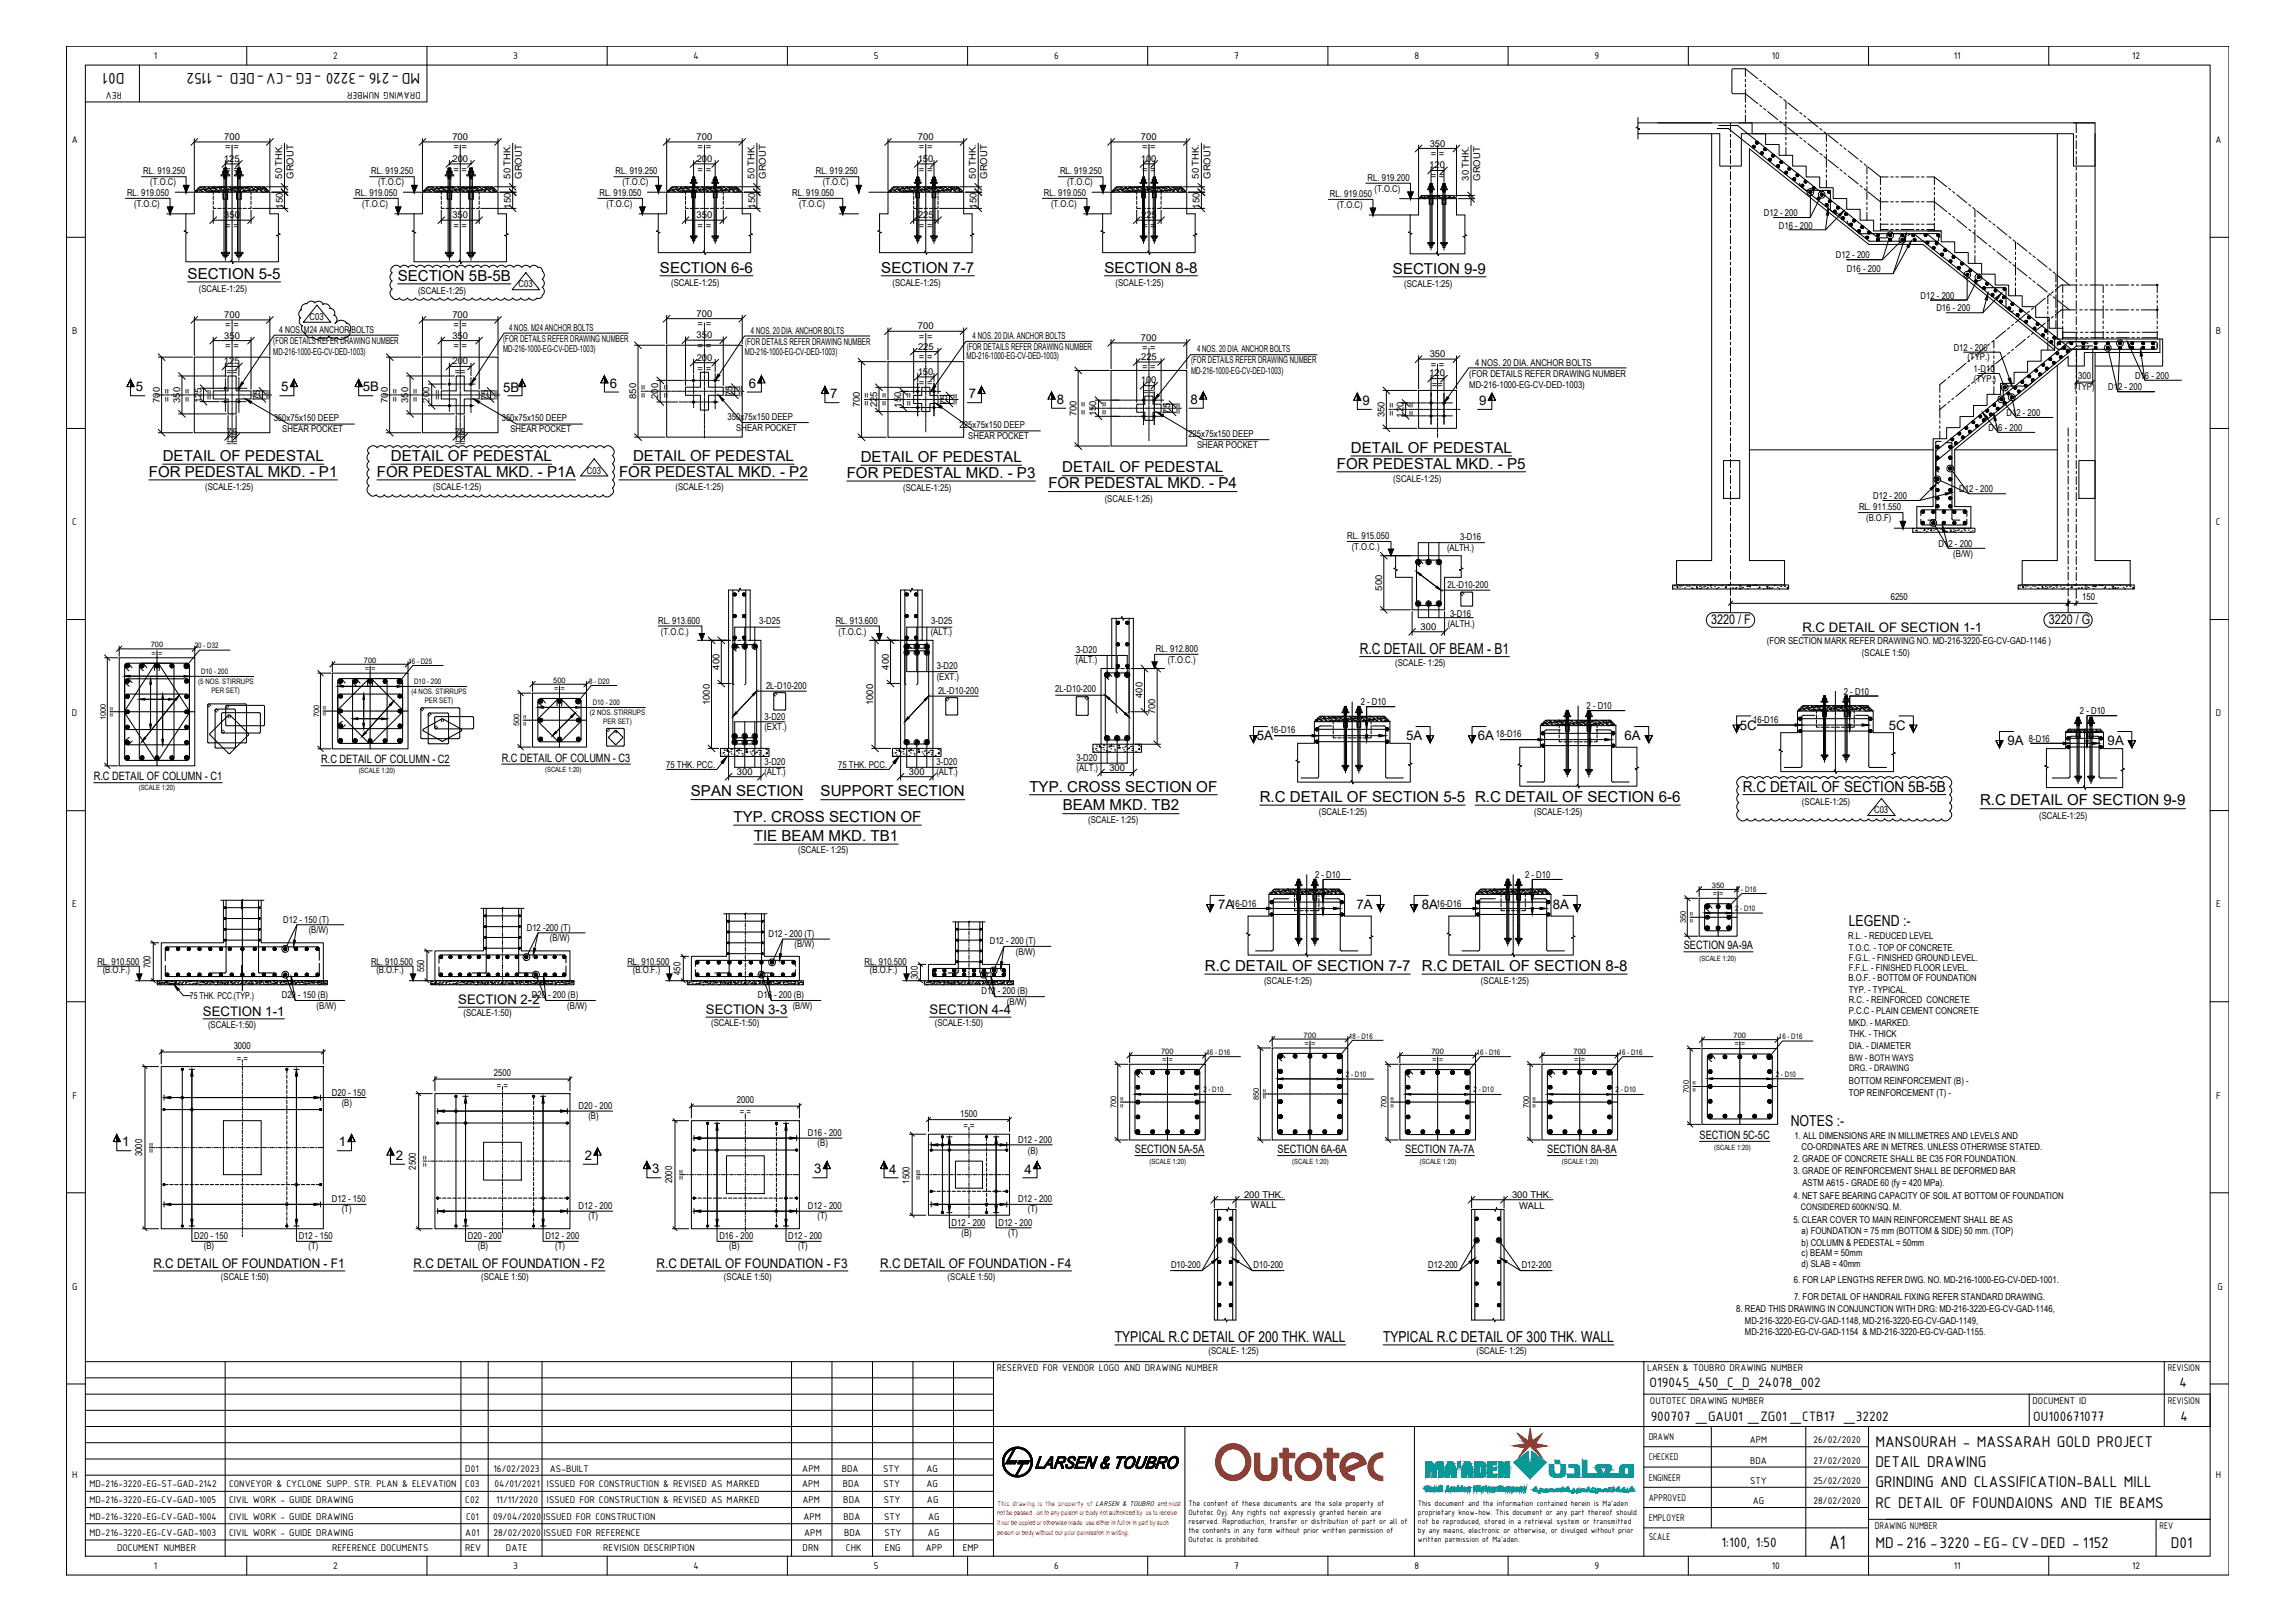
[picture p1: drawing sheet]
<svg xmlns="http://www.w3.org/2000/svg" width="841mm" height="594mm" viewBox="0 0 841 594" stroke-linecap="round" stroke-linejoin="round" font-family="sans-serif">
<defs><g id="words">
<text font-size="7.7" x="670.4" y="567.3">A1</text>
<g font-size="6.1">
<text x="45.6" y="26.8" transform="rotate(180 45.6 26.8)">D01</text>
<text x="154" y="26.8" transform="rotate(180 154 26.8)">MD-216 -3220 -EG -CV-DED - 1152</text>
<text x="687.2" y="529.9">MANSOURAH - MASSARAH GOLD PROJECT</text>
<text x="687.2" y="537.3">DETAIL DRAWING</text>
<text x="687.2" y="544.7">GRINDING AND CLASSIFICATION-BALL MILL</text>
<text x="687.2" y="552.2">RC DETAIL OF FOUNDAIONS AND TIE BEAMS</text>
<text x="687.2" y="567">MD-216 -3220 -EG- CV-DED - 1152</text>
<text x="795.6" y="567">D01</text>
</g>
<g font-size="5.5">
<text x="241.9" y="99.8">SECTION 6-6</text>
<text x="323" y="99.8">SECTION 7-7</text>
<text x="404.7" y="99.8">SECTION 8-8</text>
<text x="510.5" y="100.2">SECTION 9-9</text>
<text x="68.7" y="102.1">SECTION 5-5</text>
<text x="145.8" y="102.8">SECTION 5B-5B</text>
<text x="495" y="165.9">DETAIL OF PEDESTAL</text>
<text x="59.6" y="168.8">DETAIL OF PEDESTAL</text>
<text x="143.3" y="168.8">DETAIL OF PEDESTAL</text>
<text x="232" y="168.8">DETAIL OF PEDESTAL</text>
<text x="315.4" y="169.2">DETAIL OF PEDESTAL</text>
<text x="389.3" y="173.1">DETAIL OF PEDESTAL</text>
<text x="489.9" y="171.7">FOR PEDESTAL MKD. - P5</text>
<text x="54.5" y="174.6">FOR PEDESTAL MKD. - P1</text>
<text x="138.1" y="174.6">FOR PEDESTAL MKD. - P1A</text>
<text x="226.9" y="174.6">FOR PEDESTAL MKD. - P2</text>
<text x="310.3" y="175">FOR PEDESTAL MKD. - P3</text>
<text x="384.2" y="178.9">FOR PEDESTAL MKD. - P4</text>
<text x="498.3" y="239.4">R.C DETAIL OF BEAM - B1</text>
<text x="253.2" y="291.7">SPAN SECTION</text>
<text x="300.7" y="291.7">SUPPORT SECTION</text>
<text x="377.2" y="289.9">TYP. CROSS SECTION OF</text>
<text x="461.6" y="293.8">R.C DETAIL OF SECTION 5-5 R.C DETAIL OF SECTION 6-6</text>
<text x="638.7" y="289.9">R.C DETAIL OF SECTION 5B-5B</text>
<text x="389.4" y="296.8">BEAM MKD. TB2</text>
<text x="725.6" y="295">R.C DETAIL OF SECTION 9-9</text>
<text x="268.8" y="301.1">TYP. CROSS SECTION OF</text>
<text x="276.3" y="308">TIE BEAM MKD. TB1</text>
<text x="677.5" y="339">LEGEND :-</text>
<text x="441.5" y="355.6">R.C DETAIL OF SECTION 7-7</text>
<text x="521" y="355.6">R.C DETAIL OF SECTION 8-8</text>
<text x="656.2" y="412.2">NOTES :-</text>
<text x="408.6" y="491.4">TYPICAL R.C DETAIL OF 200 THK. WALL</text>
<text x="506.9" y="491.4">TYPICAL R.C DETAIL OF 300 THK. WALL</text>
</g>
<g font-size="5.4">
<text x="604.5" y="508.1">O19045_450_C_D_24078_002</text>
<text x="798.7" y="508.1">4</text>
<text x="604.9" y="520.5">900707 _GAU01 _ZG01 _CTB17 _32202</text>
<text x="745.1" y="520.5">OU100671077</text>
<text x="799" y="520.5">4</text>
<text x="630.9" y="566.5">1:100, 1:50</text>
</g>
<g font-size="4.8">
<text x="49.8" y="143.3">5</text>
<text x="103.1" y="143.3">5</text>
<text x="133" y="143.3">5B</text>
<text x="184.4" y="143.5">5B</text>
<text x="223.4" y="142">6</text>
<text x="274.4" y="142">6</text>
<text x="304.2" y="145.9">7</text>
<text x="355" y="145.9">7</text>
<text x="387.3" y="148">8</text>
<text x="436.3" y="148">8</text>
<text x="499.3" y="148.4">9</text>
<text x="542.1" y="148.4">9</text>
<text x="627.1" y="228.6">3220 / F</text>
<text x="660.5" y="231.6">R.C DETAIL OF SECTION 1-1</text>
<text x="750.8" y="228.6">3220 / G</text>
<text x="637.5" y="267.3">5C</text>
<text x="692.2" y="267.3">5C</text>
<text x="460.6" y="271.1">5A</text>
<text x="515.3" y="271.1">5A</text>
<text x="541.6" y="271.1">6A</text>
<text x="595.3" y="271.1">6A</text>
<text x="735.6" y="272.9">9A</text>
<text x="772.4" y="272.9">9A</text>
<text x="446.4" y="333">7A</text>
<text x="497.1" y="333">7A</text>
<text x="521.1" y="333">8A</text>
<text x="569.1" y="333">8A</text>
<text x="167.9" y="367.8">SECTION 2-2</text>
<text x="258.7" y="371.5">SECTION 3-3</text>
<text x="340.7" y="371.5">SECTION 4-4</text>
<text x="74.4" y="372.1">SECTION 1-1</text>
<text x="44.7" y="419.9">1</text>
<text x="124.2" y="419.9">1</text>
<text x="145" y="424.9">2</text>
<text x="214.3" y="424.9">2</text>
<text x="239" y="429.8">3</text>
<text x="298.4" y="429.8">3</text>
<text x="325.9" y="429.8">4</text>
<text x="375.4" y="429.8">4</text>
<text x="56.2" y="464.5">R.C DETAIL OF FOUNDATION - F1</text>
<text x="151.6" y="464.5">R.C DETAIL OF FOUNDATION - F2</text>
<text x="240.6" y="464.5">R.C DETAIL OF FOUNDATION - F3</text>
<text x="322.5" y="464.5">R.C DETAIL OF FOUNDATION - F4</text>
</g>
<g font-size="4.2">
<text x="117.7" y="279.6">R.C DETAIL OF COLUMN - C2</text>
<text x="183.9" y="278.9">R.C DETAIL OF COLUMN - C3</text>
<text x="34.3" y="285.8">R.C DETAIL OF COLUMN - C1</text>
<text x="617.1" y="347.7">SECTION 9A-9A</text>
<text x="622.8" y="417.2">SECTION 5C-5C</text>
<text x="415.9" y="422.4">SECTION 5A-5A</text>
<text x="468.2" y="422.4">SECTION 6A-6A</text>
<text x="514.9" y="422.4">SECTION 7A-7A</text>
<text x="567" y="422.4">SECTION 8A-8A</text>
</g>
<g font-size="3.8">
<text x="56.4" y="21.5">1</text>
<text x="122" y="21.6">2</text>
<text x="188.1" y="21.5">3</text>
<text x="254.1" y="21.5">4</text>
<text x="320.2" y="21.5">5</text>
<text x="386.3" y="21.5">6</text>
<text x="452.3" y="21.5">7</text>
<text x="518.3" y="21.5">8</text>
<text x="584.4" y="21.5">9</text>
<text x="649.3" y="21.5">10</text>
<text x="715.9" y="21.5">11</text>
<text x="781.3" y="21.6">12</text>
<text x="44.7" y="33.7" transform="rotate(180 44.7 33.7)">REV</text>
<text x="154.2" y="33.7" transform="rotate(180 154.2 33.7)">DRAWING NUMBER</text>
<text x="26.4" y="52.4">A</text>
<text x="811.9" y="52.4">A</text>
<text x="26.5" y="122.4">B</text>
<text x="812" y="122.4">B</text>
<text x="26.5" y="192.4">C</text>
<text x="812" y="192.4">C</text>
<text x="26.4" y="262.4">D</text>
<text x="812" y="262.4">D</text>
<text x="26.5" y="332.4">E</text>
<text x="812.1" y="332.4">E</text>
<text x="26.5" y="402.4">F</text>
<text x="812.1" y="402.4">F</text>
<text x="26.5" y="472.4">G</text>
<text x="812.6" y="472.4">G</text>
<text x="365.3" y="502.2">RESERVED FOR VENDOR LOGO AND DRAWING NUMBER</text>
<text x="603.6" y="502.2">LARSEN &amp; TOUBRO DRAWING NUMBER</text>
<text x="794.4" y="502.2">REVISION</text>
<text x="604.6" y="514.1">OUTOTEC DRAWING NUMBER</text>
<text x="744.9" y="514.1">DOCUMENT ID</text>
<text x="794.4" y="514.1">REVISION</text>
<text x="604.2" y="527.4">DRAWN</text>
<text x="641.2" y="528.7">APM</text>
<text x="664.6" y="528.7">26/02/2020</text>
<text x="170.5" y="539.2">D01</text>
<text x="180.9" y="539.2">16/02/2023</text>
<text x="201.5" y="539.2">AS-BUILT</text>
<text x="294" y="539.2">APM</text>
<text x="308.5" y="539.2">BDA</text>
<text x="323.6" y="539.2">STY</text>
<text x="339.6" y="539.2">AG</text>
<text x="604.2" y="534.8">CHECKED</text>
<text x="641.3" y="536.1">BDA</text>
<text x="664.6" y="536.1">27/02/2020</text>
<text x="26.5" y="541.4">H</text>
<text x="32.8" y="544.7">MD-216-3220-EG-ST-GAD-2142</text>
<text x="84" y="544.7">CONVEYOR &amp; CYCLONE SUPP. STR. PLAN &amp; ELEVATION</text>
<text x="170.5" y="544.7">C03</text>
<text x="181.2" y="544.7">04/01/2021</text>
<text x="200.4" y="544.7">ISSUED FOR CONSTRUCTION &amp; REVISED AS MARKED</text>
<text x="293.9" y="544.7">APM</text>
<text x="308.9" y="544.7">BDA</text>
<text x="323.7" y="544.7">STY</text>
<text x="339.6" y="544.7">AG</text>
<text x="604.2" y="542.3">ENGINEER</text>
<text x="641.3" y="543.5">STY</text>
<text x="664.6" y="543.5">25/02/2020</text>
<text x="812" y="541.4">H</text>
<text x="32.8" y="550.7">MD-216-3220-EG-CV-GAD-1005</text>
<text x="84" y="550.7">CIVIL WORK - GUIDE DRAWING</text>
<text x="170.5" y="550.7">C02</text>
<text x="181.9" y="550.7">11/11/2020</text>
<text x="200.4" y="550.7">ISSUED FOR CONSTRUCTION &amp; REVISED AS MARKED</text>
<text x="294.1" y="550.7">APM</text>
<text x="309" y="550.7">BDA</text>
<text x="323.9" y="550.7">STY</text>
<text x="339.7" y="550.7">AG</text>
<text x="604.2" y="549.7">APPROVED</text>
<text x="642.4" y="550.9">AG</text>
<text x="664.6" y="550.9">28/02/2020</text>
<text x="32.8" y="556.6">MD-216-3220-EG-CV-GAD-1004</text>
<text x="84" y="556.6">CIVIL WORK - GUIDE DRAWING</text>
<text x="170.8" y="556.6">C01</text>
<text x="180.7" y="556.6">09/04/2020</text>
<text x="199.1" y="556.6">ISSUED FOR CONSTRUCTION</text>
<text x="294.4" y="556.6">APM</text>
<text x="309.1" y="556.6">BDA</text>
<text x="324" y="556.6">STY</text>
<text x="340.1" y="556.6">AG</text>
<text x="604.2" y="557.1">EMPLOYER</text>
<text x="32.8" y="562.6">MD-216-3220-EG-CV-GAD-1003</text>
<text x="84" y="562.6">CIVIL WORK - GUIDE DRAWING</text>
<text x="170.5" y="562.6">A01</text>
<text x="180.8" y="562.6">28/02/2020</text>
<text x="199.3" y="562.6">ISSUED FOR REFERENCE</text>
<text x="294.7" y="562.6">APM</text>
<text x="309.3" y="562.6">BDA</text>
<text x="324.2" y="562.6">STY</text>
<text x="340.1" y="562.6">AG</text>
<text x="604.2" y="563.9">SCALE</text>
<text x="687.1" y="560.2">DRAWING NUMBER</text>
<text x="791.4" y="560.2">REV</text>
<text x="42.9" y="568.2">DOCUMENT NUMBER</text>
<text x="121.7" y="568.2">REFERENCE DOCUMENTS</text>
<text x="170.4" y="568.2">REV</text>
<text x="185.4" y="568.2">DATE</text>
<text x="221.1" y="568.2">REVISION DESCRIPTION</text>
<text x="294.1" y="568.2">DRN</text>
<text x="310" y="568.2">CHK</text>
<text x="324.3" y="568.2">ENG</text>
<text x="339.3" y="568.2">APP</text>
<text x="352.8" y="568.2">EMP</text>
<text x="56.4" y="574.6">1</text>
<text x="122" y="574.6">2</text>
<text x="188.1" y="574.5">3</text>
<text x="254.1" y="574.6">4</text>
<text x="320.2" y="574.5">5</text>
<text x="386.3" y="574.6">6</text>
<text x="452.3" y="574.6">7</text>
<text x="518.3" y="574.6">8</text>
<text x="584.4" y="574.7">9</text>
<text x="649.3" y="574.6">10</text>
<text x="715.9" y="574.6">11</text>
<text x="781.3" y="574.6">12</text>
</g>
<g font-size="3.5">
<text x="82.2" y="51.3">700</text>
<text x="165.8" y="51.3">700</text>
<text x="255.3" y="51.3">700</text>
<text x="336.4" y="51.3">700</text>
<text x="418.1" y="51.3">700</text>
<text x="523.9" y="53.7">350</text>
<text x="82" y="59.2">125</text>
<text x="82.5" y="55.1">= =</text>
<text x="165.8" y="59.2">200</text>
<text x="166.2" y="55.1">= =</text>
<text x="255.3" y="59.2">200</text>
<text x="255.7" y="55.1">= =</text>
<text x="336.3" y="59.2">150</text>
<text x="336.8" y="55.1">= =</text>
<text x="418" y="59.2">100</text>
<text x="418.5" y="55.1">= =</text>
<text x="524.3" y="57.5">= =</text>
<text x="52.5" y="63.9">RL. 919.250</text>
<text x="82.5" y="63.3">= =</text>
<text x="103.4" y="65.4" transform="rotate(-90 103.4 65.4)">50 THK.</text>
<text x="107.6" y="65.5" transform="rotate(-90 107.6 65.5)">GROUT</text>
<text x="136.1" y="63.9">RL. 919.250</text>
<text x="166.2" y="63.3">= =</text>
<text x="187" y="65.4" transform="rotate(-90 187 65.4)">50 THK.</text>
<text x="191.2" y="65.5" transform="rotate(-90 191.2 65.5)">GROUT</text>
<text x="225.6" y="63.9">RL. 919.250</text>
<text x="255.7" y="63.3">= =</text>
<text x="276.5" y="65.4" transform="rotate(-90 276.5 65.4)">50 THK.</text>
<text x="280.7" y="65.5" transform="rotate(-90 280.7 65.5)">GROUT</text>
<text x="299" y="63.9">RL. 919.250</text>
<text x="336.8" y="63.3">= =</text>
<text x="357.6" y="65.4" transform="rotate(-90 357.6 65.4)">50 THK.</text>
<text x="361.8" y="65.5" transform="rotate(-90 361.8 65.5)">GROUT</text>
<text x="388.5" y="63.9">RL. 919.250</text>
<text x="418.5" y="63.3">= =</text>
<text x="439.4" y="65.4" transform="rotate(-90 439.4 65.4)">50 THK.</text>
<text x="443.6" y="65.5" transform="rotate(-90 443.6 65.5)">GROUT</text>
<text x="523.8" y="61.6">120</text>
<text x="524.3" y="65.7">= =</text>
<text x="46.6" y="71.8">RL. 919.050</text>
<text x="55.1" y="67.8">(T.O.C)</text>
<text x="130.2" y="71.8">RL. 919.050</text>
<text x="138.6" y="67.8">(T.O.C)</text>
<text x="219.7" y="71.8">RL. 919.050</text>
<text x="228.1" y="67.8">(T.O.C)</text>
<text x="290.3" y="71.8">RL. 919.050</text>
<text x="301.5" y="67.8">(T.O.C)</text>
<text x="382.6" y="71.8">RL. 919.050</text>
<text x="391" y="67.8">(T.O.C)</text>
<text x="501.1" y="66.3">RL. 919.200</text>
<text x="503.7" y="70.1">(T.O.C)</text>
<text x="538.2" y="66.2" transform="rotate(-90 538.2 66.2)">30 THK.</text>
<text x="542.4" y="66.2" transform="rotate(-90 542.4 66.2)">GROUT</text>
<text x="49.1" y="75.7">(T.O.C)</text>
<text x="103.6" y="76.4" transform="rotate(-90 103.6 76.4)">150</text>
<text x="132.8" y="75.7">(T.O.C)</text>
<text x="187.2" y="76.4" transform="rotate(-90 187.2 76.4)">150</text>
<text x="222.2" y="75.7">(T.O.C)</text>
<text x="276.7" y="76.4" transform="rotate(-90 276.7 76.4)">150</text>
<text x="292.9" y="75.7">(T.O.C)</text>
<text x="357.8" y="76.4" transform="rotate(-90 357.8 76.4)">150</text>
<text x="385.1" y="75.7">(T.O.C)</text>
<text x="439.6" y="76.4" transform="rotate(-90 439.6 76.4)">150</text>
<text x="487.4" y="72.2">RL. 919.050</text>
<text x="490" y="76.1">(T.O.C)</text>
<text x="82.2" y="80">350</text>
<text x="82.5" y="83.7">= =</text>
<text x="165.8" y="80">350</text>
<text x="166.2" y="83.7">= =</text>
<text x="255.3" y="80">350</text>
<text x="255.7" y="83.7">= =</text>
<text x="336.4" y="80">225</text>
<text x="336.8" y="83.7">= =</text>
<text x="418.2" y="80">225</text>
<text x="418.5" y="83.7">= =</text>
<text x="646.4" y="79.1">D12 - 200</text>
<text x="651.9" y="83.7">D16 - 200</text>
<text x="672.8" y="94.6">D12 - 200</text>
<text x="676.7" y="99.7">D16 - 200</text>
<text x="72.9" y="107">(SCALE-1:25)</text>
<text x="153.2" y="107.7">(SCALE-1:25)</text>
<text x="190" y="105.3">C03</text>
<text x="246" y="104.7">(SCALE-1:25)</text>
<text x="327.1" y="104.7">(SCALE-1:25)</text>
<text x="408.8" y="104.7">(SCALE-1:25)</text>
<text x="514.6" y="105.1">(SCALE-1:25)</text>
<text x="703.8" y="109.3">D12 - 200</text>
<text x="82.2" y="116.5">700</text>
<text x="113.5" y="117.2">C03</text>
<text x="165.8" y="116.5">700</text>
<text x="255.3" y="116.1">700</text>
<text x="255.7" y="119.8">= =</text>
<text x="709.6" y="114">D16 - 200</text>
<text x="82.2" y="124.1">350</text>
<text x="82.5" y="120.3">= =</text>
<text x="100.2" y="125.9">(FOR DETAILS REFER DRAWING NUMBER</text>
<text x="102.3" y="121.9">4 NOS. M24 ANCHOR BOLTS</text>
<text x="165.8" y="124.1">350</text>
<text x="166.2" y="120.3">= =</text>
<text x="184.4" y="125.2">(FOR DETAILS REFER DRAWING NUMBER</text>
<text x="186.6" y="121.1">4 NOS. M24 ANCHOR BOLTS</text>
<text x="255.3" y="124">350</text>
<text x="275.2" y="122.2">4 NOS. 20 DIA. ANCHOR BOLTS</text>
<text x="336.4" y="120.6">700</text>
<text x="336.8" y="124.4">= =</text>
<text x="356.4" y="124.2">4 NOS. 20 DIA. ANCHOR BOLTS</text>
<text x="418.1" y="124.9">700</text>
<text x="82.5" y="127.8">= =</text>
<text x="100.1" y="130.1">MD-216-1000-EG-CV-DED-1003)</text>
<text x="166.2" y="127.8">= =</text>
<text x="184.4" y="128.8">MD-216-1000-EG-CV-DED-1003)</text>
<text x="255.7" y="127.7">= =</text>
<text x="273" y="129.9">MD-216-1000-EG-CV-DED-1003)</text>
<text x="273" y="126.3">(FOR DETAILS REFER DRAWING NUMBER</text>
<text x="336.4" y="128.1">225</text>
<text x="336.8" y="131.9">= =</text>
<text x="354.2" y="131.7">MD-216-1000-EG-CV-DED-1003)</text>
<text x="354.2" y="128.2">(FOR DETAILS REFER DRAWING NUMBER</text>
<text x="418.2" y="131.9">225</text>
<text x="418.5" y="128.7">= =</text>
<text x="438.7" y="129">4 NOS. 20 DIA. ANCHOR BOLTS</text>
<text x="523.9" y="130.9">350</text>
<text x="715.9" y="128.4">D12 - 200</text>
<text x="721" y="132">(TYP.)</text>
<text x="82" y="133.4">125</text>
<text x="83.1" y="137.5">==</text>
<text x="165.8" y="133.4">200</text>
<text x="166.6" y="137.5">==</text>
<text x="255.3" y="132">200</text>
<text x="255.7" y="136.1">= =</text>
<text x="336.3" y="137.2">150</text>
<text x="418.5" y="135.7">= =</text>
<text x="436.5" y="136.8">MD-216-1000-EG-CV-DED-1003)</text>
<text x="436.5" y="133.1">(FOR DETAILS REFER DRAWING NUMBER</text>
<text x="523.8" y="137.8">120</text>
<text x="524.3" y="134.6">= =</text>
<text x="538.4" y="138">(FOR DETAILS REFER DRAWING NUMBER</text>
<text x="540.6" y="133.9">4 NOS. 20 DIA. ANCHOR BOLTS</text>
<text x="723.3" y="136.4">1-D10</text>
<text x="336.8" y="141.4">= =</text>
<text x="418" y="140.4">100</text>
<text x="524.8" y="142">==</text>
<text x="538.4" y="142.1">MD-216-1000-EG-CV-DED-1003)</text>
<text x="723.3" y="139.7">(TYP.)</text>
<text x="760.2" y="142.9">(TYP)</text>
<text x="761.6" y="138.8">300</text>
<text x="772.5" y="143">D12 - 200</text>
<text x="782.4" y="138.7">D16 - 200</text>
<text x="58.5" y="147.5" transform="rotate(-90 58.5 147.5)">700</text>
<text x="62.3" y="147.2" transform="rotate(-90 62.3 147.2)">= =</text>
<text x="66" y="147.5" transform="rotate(-90 66 147.5)">350</text>
<text x="69.8" y="147.2" transform="rotate(-90 69.8 147.2)">= =</text>
<text x="73.8" y="147.7" transform="rotate(-90 73.8 147.7)">125</text>
<text x="77.9" y="146.7" transform="rotate(-90 77.9 146.7)">==</text>
<text x="95.3" y="146.6" transform="rotate(-90 95.3 146.6)">75</text>
<text x="99.5" y="146.7" transform="rotate(-90 99.5 146.7)">==</text>
<text x="142.2" y="147.5" transform="rotate(-90 142.2 147.5)">700</text>
<text x="145.9" y="147.2" transform="rotate(-90 145.9 147.2)">= =</text>
<text x="149.6" y="147.5" transform="rotate(-90 149.6 147.5)">350</text>
<text x="153.4" y="147.2" transform="rotate(-90 153.4 147.2)">= =</text>
<text x="157.4" y="147.5" transform="rotate(-90 157.4 147.5)">200</text>
<text x="161.5" y="146.7" transform="rotate(-90 161.5 146.7)">==</text>
<text x="178.9" y="146.6" transform="rotate(-90 178.9 146.6)">75</text>
<text x="183" y="146.7" transform="rotate(-90 183 146.7)">==</text>
<text x="233.1" y="146.1" transform="rotate(-90 233.1 146.1)">850</text>
<text x="236.9" y="145.8" transform="rotate(-90 236.9 145.8)">= =</text>
<text x="241.1" y="146.1" transform="rotate(-90 241.1 146.1)">200</text>
<text x="245.2" y="145.8" transform="rotate(-90 245.2 145.8)">= =</text>
<text x="268.4" y="145.2" transform="rotate(-90 268.4 145.2)">75</text>
<text x="272.5" y="145.3" transform="rotate(-90 272.5 145.3)">==</text>
<text x="315" y="149.2" transform="rotate(-90 315 149.2)">700</text>
<text x="318.8" y="148.8" transform="rotate(-90 318.8 148.8)">= =</text>
<text x="321.4" y="149.2" transform="rotate(-90 321.4 149.2)">225</text>
<text x="325.2" y="148.8" transform="rotate(-90 325.2 148.8)">= =</text>
<text x="330.2" y="149.3" transform="rotate(-90 330.2 149.3)">150</text>
<text x="334.3" y="148.8" transform="rotate(-90 334.3 148.8)">= =</text>
<text x="347.1" y="148.3" transform="rotate(-90 347.1 148.3)">75</text>
<text x="351.2" y="148.3" transform="rotate(-90 351.2 148.3)">==</text>
<text x="419" y="144.6">==</text>
<text x="100.3" y="154.3">350x75x150 DEEP</text>
<text x="183.9" y="154.3">350x75x150 DEEP</text>
<text x="266.6" y="153.8">350x75x150 DEEP</text>
<text x="394.5" y="152.4" transform="rotate(-90 394.5 152.4)">700</text>
<text x="398.2" y="152" transform="rotate(-90 398.2 152)">= =</text>
<text x="401.7" y="152.5" transform="rotate(-90 401.7 152.5)">150</text>
<text x="405.8" y="152" transform="rotate(-90 405.8 152)">= =</text>
<text x="428.8" y="151.5" transform="rotate(-90 428.8 151.5)">75</text>
<text x="433" y="151.6" transform="rotate(-90 433 151.6)">==</text>
<text x="507.4" y="152.8" transform="rotate(-90 507.4 152.8)">350</text>
<text x="511.1" y="152.4" transform="rotate(-90 511.1 152.4)">= =</text>
<text x="514.3" y="153" transform="rotate(-90 514.3 153)">120</text>
<text x="518.4" y="152.4" transform="rotate(-90 518.4 152.4)">= =</text>
<text x="735.3" y="152.4">D12 - 200</text>
<text x="83.1" y="159.2">75</text>
<text x="103.5" y="158.3">SHEAR POCKET</text>
<text x="166.7" y="159.2">75</text>
<text x="187.1" y="158.3">SHEAR POCKET</text>
<text x="269.8" y="157.8">SHEAR POCKET</text>
<text x="351.7" y="156.8">225x75x150 DEEP</text>
<text x="354.8" y="160.8">SHEAR POCKET</text>
<text x="435.5" y="160.1">225x75x150 DEEP</text>
<text x="728.7" y="157.8">D16 - 200</text>
<text x="83.1" y="163.3">==</text>
<text x="166.6" y="163.3">==</text>
<text x="438.7" y="164">SHEAR POCKET</text>
<text x="215.1" y="173.5">C03</text>
<text x="75.2" y="179.5">(SCALE-1:25)</text>
<text x="158.8" y="179.5">(SCALE-1:25)</text>
<text x="247.5" y="179.5">(SCALE-1:25)</text>
<text x="331" y="179.9">(SCALE-1:25)</text>
<text x="510.6" y="176.5">(SCALE-1:25)</text>
<text x="404.8" y="183.8">(SCALE-1:25)</text>
<text x="686.4" y="182.8">D12 - 200</text>
<text x="718" y="180.3">D12 - 200</text>
<text x="681.3" y="186.9">RL. 911.550</text>
<text x="683.9" y="190.8">(B.O.F)</text>
<text x="493.7" y="197.4">RL. 915.050</text>
<text x="535.1" y="197.7">3-D16</text>
<text x="495.3" y="201.5">(T.O.C.)</text>
<text x="530.3" y="201.9">(ALTH.)</text>
<text x="710.4" y="200.3">D12 - 200</text>
<text x="715.8" y="204">(B/W)</text>
<text x="530.4" y="215.3">2L-D10-200</text>
<text x="506.5" y="216.3" transform="rotate(-90 506.5 216.3)">500</text>
<text x="692.9" y="219.9">6250</text>
<text x="763" y="219.9">150</text>
<text x="531.4" y="225.8">3-D16</text>
<text x="241.2" y="228.4">RL. 913.600</text>
<text x="242.2" y="232.5">(T.O.C.)</text>
<text x="278.3" y="228.7">3-D25</text>
<text x="306.2" y="228.4">RL. 913.600</text>
<text x="307.3" y="232.5">(T.O.C.)</text>
<text x="341.1" y="232.6">(ALT.)</text>
<text x="341.3" y="228.7">3-D25</text>
<text x="520.6" y="230.8">300</text>
<text x="530.5" y="229.6">(ALTH.)</text>
<text x="394.3" y="239.1">3-D20</text>
<text x="423.6" y="238.8">RL. 912.800</text>
<text x="647.5" y="235.9">(FOR SECTION MARK REFER DRAWING NO. MD-216-3220-EG-CV-GAD-1146 )</text>
<text x="263.7" y="245.2" transform="rotate(-90 263.7 245.2)">400</text>
<text x="325.7" y="245.2" transform="rotate(-90 325.7 245.2)">400</text>
<text x="343.3" y="245">3-D20</text>
<text x="394.3" y="243">(ALT.)</text>
<text x="427.9" y="242.9">(T.O.C.)</text>
<text x="511.3" y="244">(SCALE- 1:25)</text>
<text x="682.3" y="240.2">(SCALE 1:50)</text>
<text x="343.3" y="249">(EXT.)</text>
<text x="280.7" y="252.4">2L-D10-200</text>
<text x="343.7" y="254.2">2L-D10-200</text>
<text x="386.7" y="253.6">2L-D10-200</text>
<text x="418.7" y="255.6" transform="rotate(-90 418.7 255.6)">400</text>
<text x="675.7" y="254.4">2 - D10</text>
<text x="260.1" y="258.3" transform="rotate(-90 260.1 258.3)">1000</text>
<text x="280.2" y="263.6">3-D20</text>
<text x="320" y="258.3" transform="rotate(-90 320 258.3)">1000</text>
<text x="423.4" y="261.6" transform="rotate(-90 423.4 261.6)">700</text>
<text x="498.6" y="258.3">2 - D10</text>
<text x="581.4" y="259.7">2 - D10</text>
<text x="762.2" y="261.6">2 - D10</text>
<text x="280.1" y="267.3">(EXT.)</text>
<text x="465.4" y="268.6">16-D16</text>
<text x="642.5" y="264.7">16-D16</text>
<text x="548.2" y="270">18-D16</text>
<text x="743.5" y="271.9">8-D16</text>
<text x="244.1" y="281.3">75 THK. PCC.</text>
<text x="280.2" y="280.2">3-D20</text>
<text x="307.2" y="281.3">75 THK. PCC.</text>
<text x="343.2" y="280.2">3-D20</text>
<text x="394.5" y="278.7">3-D20</text>
<text x="270" y="283.8">300</text>
<text x="280.1" y="284">(ALT.)</text>
<text x="333.1" y="283.8">300</text>
<text x="343.2" y="284">(ALT.)</text>
<text x="394.5" y="282.4">(ALT.)</text>
<text x="406.5" y="282.3">300</text>
<text x="483.3" y="298.7">(SCALE-1:25)</text>
<text x="562.2" y="298.7">(SCALE-1:25)</text>
<text x="660.4" y="294.8">(SCALE-1:25)</text>
<text x="686.8" y="297.9">C03</text>
<text x="747.3" y="299.9">(SCALE-1:25)</text>
<text x="398.8" y="301.5">(SCALE- 1:25)</text>
<text x="292.5" y="312.5">(SCALE- 1:25)</text>
<text x="481.9" y="321.6">2 - D10</text>
<text x="558.9" y="321.6">2 - D10</text>
<text x="451.1" y="332.1">16-D16</text>
<text x="526.3" y="332.4">16-D16</text>
<text x="103.8" y="337.9">D12 - 150 (T)</text>
<text x="113.1" y="341.8">(B/W)</text>
<text x="193" y="340.9">D12 -200 (T)</text>
<text x="201.5" y="344.7">(B/W)</text>
<text x="281.6" y="343.2">D12 - 200 (T)</text>
<text x="291.2" y="347">(B/W)</text>
<text x="362.7" y="345.9">D12 - 200 (T)</text>
<text x="677.2" y="343.8">R.L. - REDUCED LEVEL</text>
<text x="35.7" y="353.4">RL. 910.500</text>
<text x="136" y="353.4">RL. 910.500</text>
<text x="229.9" y="353.4">RL. 910.500</text>
<text x="316.8" y="353.4">RL. 910.500</text>
<text x="372.2" y="349.7">(B/W)</text>
<text x="677.5" y="348.3">T.O.C. - TOP OF CONCRETE.</text>
<text x="677.5" y="352.1">F.G.L. - FINISHED GROUND LEVEL.</text>
<text x="37.6" y="356.5">(B.O.F.)</text>
<text x="55.2" y="354.6" transform="rotate(-90 55.2 354.6)">700</text>
<text x="137.9" y="356.5">(B.O.F.)</text>
<text x="155.4" y="356.1" transform="rotate(-90 155.4 356.1)">550</text>
<text x="231.9" y="356.5">(B.O.F.)</text>
<text x="249.4" y="357" transform="rotate(-90 249.4 357)">450</text>
<text x="318.8" y="356.5">(B.O.F.)</text>
<text x="336.3" y="358.6" transform="rotate(-90 336.3 358.6)">300</text>
<text x="677.4" y="359.4">B.O.F. - BOTTOM OF FOUNDATION</text>
<text x="677.5" y="355.8">F.F.L. - FINISHED FLOOR LEVEL.</text>
<text x="69.6" y="366">75 THK. PCC.(TYP.)</text>
<text x="103.3" y="365.6">D20 - 150 (B)</text>
<text x="194.9" y="365.6">D20 - 200 (B)</text>
<text x="277.7" y="365.6">D16 - 200 (B)</text>
<text x="359.7" y="364.2">D12 - 200 (B)</text>
<text x="463.2" y="360.5">(SCALE-1:25)</text>
<text x="542.7" y="360.5">(SCALE-1:25)</text>
<text x="677.5" y="363.7">TYP. - TYPICAL.</text>
<text x="116" y="369.4">(B/W)</text>
<text x="207.9" y="369.4">(B/W)</text>
<text x="290.5" y="369.4">(B/W)</text>
<text x="369" y="368">(B/W)</text>
<text x="677.5" y="371.3">P.C.C - PLAIN CEMENT CONCRETE</text>
<text x="677.5" y="367.2">R.C. - REINFORCED CONCRETE</text>
<text x="76.2" y="376.6">(SCALE-1:50)</text>
<text x="169.8" y="372.3">(SCALE-1:50)</text>
<text x="260.6" y="375.9">(SCALE-1:50)</text>
<text x="342.6" y="375.9">(SCALE-1:50)</text>
<text x="677.5" y="375.8">MKD. - MARKED.</text>
<text x="677.6" y="379.9">THK. - THICK</text>
<text x="85.6" y="384.3">3000</text>
<text x="86.7" y="388.8">= =</text>
<text x="677.6" y="384.3">DIA. - DIAMETER</text>
<text x="181" y="394.2">2500</text>
<text x="121.6" y="401.3">D20 - 150</text>
<text x="182.1" y="398.7">= =</text>
<text x="677.5" y="397.2">BOTTOM REINFORCEMENT (B) -</text>
<text x="677.5" y="401.3">TOP REINFORCEMENT (T) -</text>
<text x="125.2" y="405">(B)</text>
<text x="212" y="406.2">D20 - 200</text>
<text x="270" y="404.1">2000</text>
<text x="215.6" y="409.9">(B)</text>
<text x="271.1" y="408.6">= =</text>
<text x="351.9" y="409">1500</text>
<text x="353.1" y="413.5">= =</text>
<text x="296.1" y="416.1">D16 - 200</text>
<text x="299.6" y="419.8">(B)</text>
<text x="373.1" y="418.6">D12 - 200</text>
<text x="657.6" y="417">1. ALL DIMENSIONS ARE IN MILLIMETRES AND LEVELS AND</text>
<text x="52.1" y="423.5" transform="rotate(-90 52.1 423.5)">3000</text>
<text x="56.6" y="422.4" transform="rotate(-90 56.6 422.4)">= =</text>
<text x="376.6" y="422.6">(B)</text>
<text x="657.3" y="425.5">2. GRADE OF CONCRETE SHALL BE C35 FOR FOUNDATION.</text>
<text x="660.2" y="421.1">CO-ORDINATES ARE IN METRES. UNLESS OTHERWISE STATED.</text>
<text x="152.4" y="428.4" transform="rotate(-90 152.4 428.4)">2500</text>
<text x="156.9" y="427.4" transform="rotate(-90 156.9 427.4)">= =</text>
<text x="657.3" y="430.1">3. GRADE OF REINFORCEMENT SHALL BE DEFORMED BAR</text>
<text x="246.3" y="433.4" transform="rotate(-90 246.3 433.4)">2000</text>
<text x="250.8" y="432.3" transform="rotate(-90 250.8 432.3)">= =</text>
<text x="333.2" y="433.5" transform="rotate(-90 333.2 433.5)">1500</text>
<text x="337.7" y="432.3" transform="rotate(-90 337.7 432.3)">= =</text>
<text x="660.5" y="434.3">ASTM A615 - GRADE 60 (fy = 420 MPa).</text>
<text x="121.6" y="440.4">D12 - 150</text>
<text x="212" y="442.8">D12 - 200</text>
<text x="296.1" y="442.8">D12 - 200</text>
<text x="373.1" y="440.4">D12 - 200</text>
<text x="455.9" y="438.7">200 THK.</text>
<text x="458.4" y="442.5">WALL</text>
<text x="554.1" y="438.6">300 THK.</text>
<text x="556.7" y="442.7">WALL</text>
<text x="657.2" y="439">4. NET SAFE BEARING CAPACITY OF SOIL AT BOTTOM OF FOUNDATION</text>
<text x="125.2" y="444.1">(T)</text>
<text x="215.6" y="446.6">(T)</text>
<text x="299.6" y="446.6">(T)</text>
<text x="348.7" y="449">D12 - 200</text>
<text x="365.9" y="449">D12 - 200</text>
<text x="376.6" y="444.1">(T)</text>
<text x="657.2" y="447.8">5. CLEAR COVER TO MAIN REINFORCEMENT SHALL BE AS</text>
<text x="71.2" y="453.9">D20 - 150</text>
<text x="109.5" y="453.9">D12 - 150</text>
<text x="171.4" y="453.9">D20 - 200</text>
<text x="199.9" y="453.9">D12 - 200</text>
<text x="263.6" y="453.9">D16 - 200</text>
<text x="288.9" y="453.9">D12 - 200</text>
<text x="352.4" y="452.7">(B)</text>
<text x="369.4" y="452.7">(T)</text>
<text x="660.2" y="452.1">a) FOUNDATION = 75 mm (BOTTOM &amp; SIDE) 50 mm. (TOP)</text>
<text x="74.7" y="457.6">(B)</text>
<text x="113.1" y="457.6">(T)</text>
<text x="175.1" y="457.6">(B)</text>
<text x="203.5" y="457.6">(T)</text>
<text x="267.3" y="457.6">(B)</text>
<text x="292.4" y="457.6">(T)</text>
<text x="660.2" y="456.2">b) COLUMN &amp; PEDESTAL = 50mm</text>
<text x="660.2" y="460.2">c) BEAM = 50mm</text>
<text x="429.1" y="464.5">D10-200</text>
<text x="459.4" y="464.5">D10-200</text>
<text x="523.4" y="464.5">D12-200</text>
<text x="557.7" y="464.5">D12-200</text>
<text x="660.2" y="464">d) SLAB = 40mm</text>
<text x="81" y="468.8">(SCALE 1:50)</text>
<text x="176.3" y="468.8">(SCALE 1:50)</text>
<text x="265.3" y="468.8">(SCALE 1:50)</text>
<text x="347.3" y="468.8">(SCALE 1:50)</text>
<text x="657.4" y="469.9">6. FOR LAP LENGTHS REFER DWG. NO. MD-216-1000-EG-CV-DED-1001.</text>
<text x="657.4" y="476.2">7. FOR DETAIL OF HANDRAIL FIXING REFER STANDARD DRAWING.</text>
<text x="636.2" y="480.6">8. READ THIS DRAWING IN CONJUNCTION WITH DRG: MD-216-3220-EG-CV-GAD-1146,</text>
<text x="639.4" y="484.9">MD-216-3220-EG-CV-GAD-1148, MD-216-3220-EG-CV-GAD-1149,</text>
<text x="639.4" y="489">MD-216-3220-EG-CV-GAD-1154 &amp; MD-216-3220-EG-CV-GAD-1155.</text>
<text x="442.8" y="496">(SCALE- 1:25)</text>
<text x="541.1" y="496">(SCALE- 1:25)</text>
</g>
<g font-size="3.3">
<text x="677.6" y="388.5">B/W - BOTH WAYS</text>
<text x="677.6" y="392.4">DRG. - DRAWING</text>
<text x="660" y="443.3">CONSIDERED 600KN/SQ. M.</text>
</g>
<g font-size="3.1">
<text x="435.5" y="551.7">The content of these documents are the sole property of</text>
<text x="519.6" y="551.7">This document and the information contained herein is Ma'aden</text>
<text x="435.5" y="554.9">Outotec Oyj. Any rights not expressly granted herein are</text>
<text x="519.6" y="554.9">proprietary know-how. This document or any part thereof should</text>
<text x="435.5" y="558.2">reserved. Reproduction, transfer or distribution of part or all of</text>
<text x="435.5" y="561.6">the contents in any form without prior written permission of</text>
<text x="519.6" y="558.2">not be reproduced, stored in a retrieval system or transmitted</text>
<text x="519.6" y="561.6">by any means, electronic or otherwise, or divulged without prior</text>
<text x="435.5" y="564.9">Outotec is prohibited.</text>
<text x="519.6" y="564.9">written permission of Ma'aden.</text>
</g>
<g font-size="2.8">
<text x="55.2" y="237.1">700</text>
<text x="71.4" y="237.4">20 - D32</text>
<text x="55.5" y="240.1">= =</text>
<text x="133.4" y="242.8">700</text>
<text x="133.6" y="245.8">= =</text>
<text x="149.7" y="243.1">16 - D25</text>
<text x="72.6" y="250.4">(5 NOS. STIRRUPS</text>
<text x="73.7" y="247">D10 - 200</text>
<text x="151.8" y="250.5">D10 - 200</text>
<text x="202.7" y="250.1">500</text>
<text x="215.9" y="250.4">8 - D20</text>
<text x="77.5" y="253.7">PER SET)</text>
<text x="150.7" y="254">(4 NOS. STIRRUPS</text>
<text x="155.7" y="257.4">PER SET)</text>
<text x="203" y="253.1">= =</text>
<text x="38.8" y="263.9" transform="rotate(-90 38.8 263.9)">1000</text>
<text x="41.8" y="262.7" transform="rotate(-90 41.8 262.7)">= =</text>
<text x="116.9" y="262.7" transform="rotate(-90 116.9 262.7)">700</text>
<text x="119.9" y="262.4" transform="rotate(-90 119.9 262.4)">= =</text>
<text x="216.2" y="261.7">(2 NOS. STIRRUPS</text>
<text x="217.2" y="258.2">D10 - 200</text>
<text x="190.2" y="266.1" transform="rotate(-90 190.2 266.1)">500</text>
<text x="193.3" y="265.8" transform="rotate(-90 193.3 265.8)">= =</text>
<text x="221.1" y="265.1">PER SET)</text>
<text x="627.3" y="325.2">350</text>
<text x="627.6" y="328.2">= =</text>
<text x="636.2" y="326.6">8 - D16</text>
<text x="635.8" y="333.7">2 - D10</text>
<text x="617.8" y="338.2" transform="rotate(-90 617.8 338.2)">350</text>
<text x="620.8" y="337.9" transform="rotate(-90 620.8 337.9)">= =</text>
<text x="477.7" y="380.1">700</text>
<text x="478.1" y="383.1">= =</text>
<text x="494.4" y="380.4">18 - D16</text>
<text x="635.3" y="380.3">700</text>
<text x="635.6" y="383.3">= =</text>
<text x="651.9" y="380.6">16 - D16</text>
<text x="425.5" y="386">700</text>
<text x="425.8" y="389">= =</text>
<text x="442.1" y="386.3">16 - D16</text>
<text x="524.6" y="386">700</text>
<text x="524.8" y="389">= =</text>
<text x="541.1" y="386.3">16 - D16</text>
<text x="576.6" y="386">700</text>
<text x="576.9" y="389">= =</text>
<text x="593.2" y="386.3">16 - D16</text>
<text x="493.2" y="394.4">2 - D10</text>
<text x="650.7" y="394.4">2 - D10</text>
<text x="441" y="400.1">2 - D10</text>
<text x="540" y="400.1">2 - D10</text>
<text x="592.1" y="400.1">2 - D10</text>
<text x="618.8" y="400.3" transform="rotate(-90 618.8 400.3)">700</text>
<text x="621.8" y="399.9" transform="rotate(-90 621.8 399.9)">= =</text>
<text x="409.1" y="406" transform="rotate(-90 409.1 406)">700</text>
<text x="412.1" y="405.6" transform="rotate(-90 412.1 405.6)">= =</text>
<text x="461.3" y="403" transform="rotate(-90 461.3 403)">850</text>
<text x="464.3" y="402.7" transform="rotate(-90 464.3 402.7)">= =</text>
<text x="508.1" y="406" transform="rotate(-90 508.1 406)">700</text>
<text x="511.1" y="405.6" transform="rotate(-90 511.1 405.6)">= =</text>
<text x="560.2" y="406" transform="rotate(-90 560.2 406)">700</text>
<text x="563.2" y="405.6" transform="rotate(-90 563.2 405.6)">= =</text>
</g>
<text font-size="2.8" fill="#f00" x="365.5" y="551.5">This drawing is the property of LARSEN &amp; TOUBRO and must</text>
<g font-size="2.6">
<text x="131.4" y="283.3">(SCALE 1:20)</text>
<text x="199.8" y="282.9">(SCALE 1:20)</text>
<text x="50.8" y="289.5">(SCALE 1:20)</text>
<text x="622.8" y="351.9">(SCALE 1:20)</text>
<text x="628.2" y="421.3">(SCALE 1:20)</text>
<text x="421.3" y="426.5">(SCALE 1:20)</text>
<text x="473.5" y="426.5">(SCALE 1:20)</text>
<text x="520.3" y="426.5">(SCALE 1:20)</text>
<text x="572.4" y="426.5">(SCALE 1:20)</text>
</g>
<g font-size="2.5" fill="#f00">
<text x="365.4" y="555">not be passed on to any person or body not authorized by us to receive</text>
<text x="365.4" y="558.6">it nor be copied or otherwise made use either in full or in part by such</text>
<text x="365.4" y="562.2">person or body without our prior permission in writing.</text>
</g>
</g></defs>
<!-- layer: HATCH -->
<g fill="none" stroke="#000" stroke-width=".37">
<path d="M264.2 275.8h.1M264.6 276.9h.1M265.2 275.8h.1M265.5 275.6h.1M265.6 274.3h.1M265.7 276.5h.1M265.8 274.9h.1M266.4 276.9h.1M266.4 275.1l.4-.2-.1 .4zM266.6 274.4l-.3 .3h.3M266.6 274.4l.1 .3M267.3 277h.1"/>
<path d="M267.4 275.4h.1M268.1 275.3h.1M268.3 274.4h.1M268.4 276.1h.1M268.4 274.5h.1M269.2 277h.1M269.3 276.4h.1M269.5 277.1h.2M270.2 275h-.3l.3-.3 .1 .3M270.5 276.8h.1M270.6 275h.1M270.9 275.8h.1"/>
<path d="M271 274.1h.1M271 274.5h.1M271.1 274.8h.1M271.8 274.8h.1M272.3 275.9h.1M272.4 276.6h.1M273.5 275.5h.1M273.6 274.7h.1M273.6 275.5l.4-.2-.1 .3zM273.7 274.6h.1M273.8 275l-.3 .3 .3 .1v-.4M274 274.3h.1"/>
<path d="M275.2 275.4h.1M275.6 276.1h.1M276 276.8h.1M276.1 275.1h.1M276.3 274.8h.1M276.9 276h.1M276.9 274.2h.1M277.4 275.4l.1 .3h-.4zM278.1 274.9h.1M278.6 276.4h.1M278.6 274.7h.1M278.8 275.7h.1"/>
<path d="M279 274.9h.1M280 276.7h.1M280.9 275.9l.3-.1-.1 .3zM281 275.7l.1 .3h-.3zM281.1 274.4h.1M281.1 276.1h.1M281.2 274.4h.1M281.7 275h.1M327.3 275.8h.1M327.7 276.9h.1M328.3 275.8h.1M328.5 275.6h.1"/>
<path d="M328.6 274.3h.1M328.8 276.5h.1M328.8 274.9h.1M329.4 276.9h.1M329.5 275.1l.3-.2-.1 .4zM329.6 274.4l-.2 .3h.2M329.6 274.4l.1 .3M330.3 277h.1M330.4 275.4h.1M331.2 275.3h.1M331.3 274.4h.1M331.4 276.1h.1"/>
<path d="M331.4 274.5h.1M332.3 277h.1M332.4 276.4h.1M332.6 277.1h.2M333.2 275h-.2l.2-.3 .1 .3M333.5 276.8h.1M333.6 275h.1M334 275.8h.1M334 274.1h.1M334 274.5h.1M334.1 274.8h.1M334.9 274.8h.1"/>
<path d="M335.3 275.9h.1M335.4 276.6h.1M336.5 275.5h.1M336.7 274.7h.1M336.7 275.5l.3-.2-.1 .3zM336.8 274.6h.1M336.8 275l-.2 .3 .2 .1v-.4M337 274.3h.1M338.2 275.4h.1M338.6 276.1h.1M339 276.8h.1M339.1 275.1h.1"/>
<path d="M339.3 274.8h.1M339.9 276h.1M339.9 274.2h.1M340.4 275.7h-.3l.3-.3 .1 .3M341.2 274.9h.1M341.6 276.4h.1M341.7 274.7h.1M341.8 275.7h.1M342.1 274.9h.1M343.1 276.7h.1M343.9 275.9l.4-.1-.1 .3zM344 275.7l.1 .3h-.3z"/>
<path d="M344.1 274.4h.1M344.2 276.1h.1M344.2 274.4h.1M344.7 275h.1M400.7 274.3h.1M401.1 275.4h.1M401.7 274.3h.1M402 274.2h.1M402.1 272.8h.1M402.2 275h.1M402.3 273.3h.1M402.9 275.4h.1"/>
<path d="M402.9 273.6l.4-.2-.1 .3zM403.1 272.9v.3h-.3zM403.8 275.5h.1M403.9 273.9h.1M404.6 273.8h.1M404.7 272.9h.1M404.8 274.7h.1M404.9 273h.1M405.7 275.5h.1M405.8 274.9h.1M406.3 275.5h-.3M406.3 275.4l-.1 .1"/>
<path d="M406.7 273.5v-.3l-.3 .3 .3 .1M407 275.3h.1M407.1 273.5h.1M407.4 274.3h.1M407.5 272.6h.1M407.5 273h.1M407.5 273.3h.1M408.3 273.3h.1M408.8 274.4h.1M408.9 275h.1M410 274h.1M410.1 273.1h.1"/>
<path d="M410.2 273h.1M410.3 273.9l-.3-.1 .3-.2v.3M410.5 272.8h.1M410.5 273.9l-.4 .1M410.5 273.8l-.1 .3-.3-.2M411.7 273.9h.1M412.1 274.6h.1M412.5 275.3h.1M412.5 273.6h.1M412.8 273.3h.1M413.3 274.4h.1M413.4 272.6h.1"/>
<path d="M413.9 273.9l-.3 .3h.3M413.9 273.9v.3M414.6 273.4h.1M415.1 274.9h.1M415.1 273.2h.1M415.2 274.2h.1M415.5 273.4h.1M416.5 275.2h.1M417.4 274.4l.3-.2-.1 .3zM417.5 274.2v.3l-.3-.1 .2-.2M417.5 272.9h.1M417.6 274.6h.1"/>
<path d="M417.7 272.9h.1M418.2 273.5h.1M57.9 359.4h.1M58.3 359.4h.1M58.6 359.2h.2M58.8 359.3h.1M58.8 359.2h.1M59.4 359.8h.1M59.6 359.2h.1M60.4 359.9h.1M60.8 359.9h.1M60.8 359.6h.1"/>
<path d="M60.8 359.6l.2-.1zM61.3 359.7l.1-.2zM61.3 359.8h.1M62.1 359.7h.1M62.3 359.3h.1M62.9 359.6h.1M63.4 359.5h.1M63.6 359.5h.1M64.4 359.8l.2-.1-.1 .1M64.5 359.4h.1M64.7 359.3h.1M64.7 360h.1"/>
<path d="M66.1 359.2h.1M66.2 359.7h.1M67.1 360h.1M67.2 359.8h.1M67.6 359.5h.1M68.1 360h.1M68.5 359.7h.1M68.6 359.7h.1M69.1 359.2h.1M69.3 359.7h.1M69.8 359.5h.1M70 359.2h.1"/>
<path d="M70.2 359.5h.1M70.2 359.2h.1M70.3 359.2h.1M70.6 359.3h.1M70.7 359.2l.1 .1M71.1 359.3h.1M71.3 359.3h.1M71.8 359.3h.1M72.3 360h.1M72.4 359.2h.1M72.6 359.4v.1M72.6 359.3h.1"/>
<path d="M73.4 360h.1M73.6 359.8h.1M74 359.3h.1M74 359.4h.1M74.3 359.9h.1M74.3 359.5v.1M74.3 359.4l.1 .2M74.9 359.7h.1M74.9 359.6h.1M74.9 359.8h.1M75.4 359.5h.1M75.9 359.7h.1"/>
<path d="M76.1 359.6l-.1 .1zM76.2 359.4h.1M76.4 359.5h.1M76.7 359.5h.1M77.1 359.2l.1 .2M77.2 359.2v.1M77.4 359.6l.2-.1zM77.5 359.3h.1M77.5 359.5h.1M77.8 359.2h.1M77.9 359.7h.1M78 359.5h.1"/>
<path d="M78.1 359.4h.1M78.4 359.7h.1M78.7 359.9h.1M79 359.3h.1M79.4 359.6h.1M79.9 359.5h.1M79.9 359.5l-.2 .2M80.1 359.7h.1M80.7 359.7h.1M81 359.8l.2-.1zM81.3 359.6h.1M81.4 359.2h.1"/>
<path d="M81.6 359.9h.1M82 359.7h.1M82.6 359.4h.1M83.1 359.7h.1M83.4 359.8h.1M83.8 359.6h.1M83.8 359.9h.1M83.9 359.2h.1M84.8 359.9h.1M84.7 359.5h.1M84.8 359.8h.1M85.1 359.9h.1"/>
<path d="M85.3 359.6h.1M86.1 359.9h.1M86.3 359.2h.1M86.4 359.7h.1M86.7 359.4h.1M86.8 359.2h.1M86.9 359.2h.1M87.4 360h.1M87.8 359.5h.1M88.8 359.8h.1M89 359.4h.1M89.5 359.7h.1"/>
<path d="M90.3 359.4l.2-.1zM90.4 359.6h.1M91.6 359.8h.1M91.9 359.2h.1M92 359.4h.1M92.5 359.9h.1M92.6 359.3h.1M92.8 359.7h.1M93.6 359.2h.1M93.8 359.3h.1M93.8 359.2h.1M93.9 359.6h.1"/>
<path d="M94 359.6l.1-.1zM94.1 359.5h.1M94.5 360h.1M95.1 359.9h.1M95.2 359.3h.1M95.4 359.3h.1M95.4 359.4h.1M95.6 359.5h.1M95.6 359.2l-.1 .2zM96 359.9h.1M96.1 359.7h.1M96.5 359.3h.1"/>
<path d="M96.7 360h.1M97.4 359.6l-.1 .1zM97.5 359.7h.1M97.7 359.7h.1M97.7 359.5h.1M97.8 359.4h.1M98 359.8h.1M98.3 359.5h.1M98.3 359.8v-.2l-.2 .2h.2M98.9 359.4h.1M99.2 359.5h.1M99.2 359.3h.1"/>
<path d="M99.2 359.9h.1M99.3 359.6h.1M100.5 359.5h.1M101.3 359.2h.1M101.3 359.9v.1M101.8 359.9h.1M101.9 359.3h.1M101.9 359.6h.1M102.7 359.3h.1M102.8 359.8h.1M103.1 359.9h.1M103.2 359.6h.1"/>
<path d="M103.3 359.7h.1M103.3 359.2h.1M103.5 359.2h-.1M104 359.6h.1M104 359.4h.1M104.3 359.5h.1M104.4 359.7h.1M104.6 359.7h.1M104.9 359.5h.1M105.4 359.4h.1M105.7 359.6h.1M105.7 359.3h.1"/>
<path d="M105.9 359.7h.1M106.5 359.3h.1M106.7 359.5h.1M106.9 359.4l.2-.1zM107 359.4h.1M107.1 359.2h.1M107.2 359.8h.1M108 359.5h.1M108.2 359.2h.1M108.6 359.9h.1M109 359.9h.1M109.4 359.6h.1"/>
<path d="M109.5 359.9h.1M109.6 359.8h.1M109.9 359.9h.1M110.5 359.5v.1M110.6 359.7h.1M110.7 359.6h.1M110.8 359.7h.1M111.3 360h.1M111.5 359.8h.1M112.1 359.5h.1M112.1 359.7h.1M112.2 359.5h.1"/>
<path d="M112.8 359.4h.1M113 359.5h.1M113.2 359.2h.1M113.4 359.4h.1M113.4 359.7h.1M113.7 359.2h.1M113.9 359.4l.2-.2v.3zM114.3 359.7h.1M114.5 359.3h.1M114.7 359.2h.1M114.8 359.8h.1M115.1 359.8h.1"/>
<path d="M115.1 359.5h.1M115.3 360h.1M115.9 359.9h.1M116.1 359.9h.1M116.3 359.8h.1M116.5 359.6h.1M116.8 359.6h.1M116.8 359.6v.3l-.2-.1zM117.2 359.7h.1M117.4 359.9h.1M117.9 359.6h.1M117.9 359.9h.1"/>
<path d="M118 359.3h.1M118.5 359.5h.1M118.7 359.6l-.1 .1zM118.8 360h.1M119.4 359.4h.1M119.8 359.3h.1M119.9 359.2h.1M158.3 359.6h.1M158.7 359.5h.1M158.9 359.5h.1M159.8 359.8l.2-.1zM159.9 359.4h.1"/>
<path d="M160 359.3h.1M160.1 360h.1M161.5 359.2h.1M161.5 359.7h.1M162.4 360h.1M162.6 359.8h.1M163 359.5h.1M163.4 360h.1M163.8 359.7h.1M164 359.7h.1M164.5 359.2h.1M164.6 359.7h.1"/>
<path d="M165.1 359.5h.1M165.3 359.2h.1M165.5 359.5h.1M165.5 359.2h.2M165.7 359.2h.1M166 359.2l-.1 .1M166.1 359.2h-.2M166.4 359.3h.1M166.7 359.3h.1M167.1 359.3h.1M167.7 360h.1M167.8 359.2h.1"/>
<path d="M167.9 359.3v.2M167.9 359.3v.1M168 359.3h.1M168.7 360h.1M169 359.8h.1M169.3 359.3h.1M169.3 359.4h.1M169.6 359.9h.1M169.7 359.4v.1M170.2 359.7h.1M170.3 359.6h.1M170.3 359.8h.1"/>
<path d="M170.7 359.5h.1M171.2 359.7h.1M171.5 359.6l-.1 .1 .1-.1M171.5 359.4h.1M171.7 359.5h.1M172 359.5h.1M172.6 359.3h-.3l.3 .1M172.7 359.6l.2-.1zM172.8 359.3h.1M172.8 359.5h.1M173.1 359.2h.1M173.3 359.7h.1"/>
<path d="M173.4 359.5h.1M173.4 359.4h.1M173.8 359.7h.1M174.1 359.9h.1M174.4 359.3h.1M174.7 359.6h.1M175.2 359.5h.1M175.2 359.5l-.2 .2M175.4 359.7h.1M176.1 359.7h.1M176.4 359.8l.1-.1zM176.7 359.6h.1"/>
<path d="M176.7 359.2h.1M176.9 359.9h.1M177.4 359.7h.1M178 359.4h.1M178.5 359.7h.1M178.7 359.8h.1M179.1 359.6h.1M179.1 359.9h.1M179.2 359.2h.1M180.1 359.9h.1M180 359.5h.1M180.1 359.8h.1"/>
<path d="M180.5 359.9h.1M180.6 359.6h.1M181.4 359.9h.1M181.7 359.2h.1M181.8 359.7h.1M182 359.4h.1M182.1 359.2h.1M182.2 359.2h.1M182.8 360h.1M183.1 359.5h.1M184.2 359.8h.1M184.4 359.4h.1"/>
<path d="M184.8 359.7h.1M185.7 359.4l.1-.1zM185.7 359.6h.1M186.9 359.8h.1M187.3 359.2h.1M187.3 359.4h.1M187.8 359.9h.1M188 359.3h.1M188.2 359.7h.1M188.9 359.2h.1M189.1 359.3h.1M189.1 359.2h.1"/>
<path d="M189.3 359.6h.1M189.5 359.5h.1M189.5 359.5l-.2 .1M189.8 360h.1M190.5 359.9h.1M190.5 359.3h.1M190.8 359.3h.1M190.8 359.4h.1M190.8 359.4l.2-.2zM191 359.6h.1M191.3 359.9h.1M191.4 359.7h.1"/>
<path d="M191.9 359.3h.1M192 360h.1M192.8 359.7h.1M192.8 359.6l-.2 .1zM193.1 359.7h.1M193 359.5h.1M193.2 359.4h.1M193.3 359.8h.1M193.6 359.5h.1M193.7 359.8v-.2l-.2 .2h.2M194.3 359.4h.1M194.5 359.5h.1"/>
<path d="M194.6 359.3h.1M194.6 359.7h.1M194.6 359.6h.1M195.9 359.5h.1M196.3 359.9h.1M196.7 359.2h.1M196.7 359.9h.1M197.1 359.9h.1M197.2 359.3h.1M197.2 359.6h.1M198 359.3h.1M198.2 359.8h.1"/>
<path d="M198.5 359.9h.1M198.5 359.6h.1M198.7 359.7h.1M198.7 359.2h.1M198.8 359.2h.1M199.3 359.6h.1M199.3 359.4h.1M199.6 359.5h.1M199.7 359.7h.1M199.9 359.7h.1M200.2 359.5h.1M200.7 359.4h.1"/>
<path d="M201 359.6h.1M201.1 359.3h.1M201.2 359.7h.1M201.8 359.3h.1M202.1 359.5h.1M202.2 359.4l.2-.1zM202.3 359.4h.1M202.5 359.2h.1M202.6 359.8h.1M203.4 359.5h.1M203.6 359.2h.1M203.9 359.9h.1"/>
<path d="M204.3 359.9h.1M204.7 359.6h.1M204.9 359.9h.1M205 359.8h.1M205.3 359.9h.1M205.9 359.5v.1M205.9 359.7h.1M206.1 359.6h.1M206.2 359.7h.1M206.6 360h.1M206.8 359.8h.1M207.4 359.7h.1"/>
<path d="M207.4 359.5h.1M207.5 359.5h.1M208.2 359.4h.1M208.3 359.5h.1M208.6 359.2h.1M208.7 359.4h.1M208.7 359.7h.1M209.1 359.2h.1M209.4 359.2l.1 .3-.3-.1zM209.6 359.7h.1M209.8 359.3h.1M210 359.2h.1"/>
<path d="M210.1 359.8h.1M210.4 359.4h-.1M252 359.5h.1M252.4 360h.1M252.9 359.7h.1M253 359.7h.1M253.5 359.2h.1M253.6 359.7h.1M254.1 359.5h.1M254.3 359.2h.1M254.6 359.5h.1M254.6 359.2h.1"/>
<path d="M254.9 359.2v.1M255.4 359.3h.1M255.7 359.3h.1M256.1 359.3h.1M256.7 360h.1M256.8 359.2h.1M256.9 359.4v.1M257 359.3h.1M257.8 360h.1M257.9 359.8h.1M258.3 359.3h.1M258.4 359.4h.1"/>
<path d="M258.7 359.9h.1M258.7 359.4v.1M259.2 359.6h.1M259.2 359.7h.1M259.3 359.8h.1M259.7 359.5h.1M260.2 359.7h.1M260.5 359.6l-.1 .1zM260.6 359.4h.1M260.7 359.5h.1M261 359.5h.1M261.5 359.2l.1 .2"/>
<path d="M261.5 359.2l.1 .1M261.7 359.6l.2-.1zM261.8 359.3h.1M261.8 359.5h.1M262.2 359.2h.1M262.3 359.9h.1M262.4 359.5h.1M262.4 359.4h.1M262.8 359.7h.1M263.1 359.9h.1M263.4 359.3h.1M263.7 359.6h.1"/>
<path d="M264.1 359.9h.1M264.2 359.5h.1M264.2 359.5l-.2 .2M264.4 359.7h.1M265 359.7h.1M265.5 359.7l-.2 .1 .3-.1M265.6 359.6h.1M265.7 359.2h.1M265.9 359.9h.1M266.4 359.7h.1M267 359.4h.1M267.5 359.7h.1"/>
<path d="M267.8 359.8h.1M268.1 359.6h.1M268.1 359.9h.1M268.3 359.2h.1M269.2 359.9h.1M269.1 359.5h.1M269.1 359.8h.1M269.5 359.9h.1M269.6 359.6h.1M270.4 359.9h.1M270.6 359.2h.1M270.8 359.7h.1"/>
<path d="M271.1 359.4h.1M271.1 359.2h.1M271.2 359.2h.1M271.8 360h.1M272.1 359.5h.1M273.2 359.8h.1M273.3 359.4h.1M273.8 359.7h.1M274.7 359.4l.2-.1zM274.7 359.6h.1M275.9 359.8h.1M276.3 359.2h.1"/>
<path d="M276.4 359.4h.1M276.8 359.9h.1M276.9 359.3h.1M277.2 359.7h.1M277.9 359.2h.1M278.2 359.2h.1M278.2 359.5h.1M278.3 359.6h.1M278.5 359.5l-.2 .1M278.5 359.5h.1M278.8 360h.1M279.5 359.9h.1"/>
<path d="M279.5 359.3h.1M279.7 359.4h.1M279.8 359.3h.1M279.8 359.4l.2-.2v.2zM279.8 359.6l.2-.1zM280.3 359.9h.1M280.4 359.7h.1M280.8 359.3h.1M281 360h.1M281.8 359.6l-.2 .1zM281.8 359.7h.1M281.9 359.7h.2z"/>
<path d="M282 359.5h.1M282.2 359.4h.1M282.3 359.8h.1M282.6 359.5h.1M282.7 359.8v-.2l-.2 .2h.2M283.3 359.4h.1M283.5 359.5h.1M283.5 359.7h.1M283.6 359.3h.1M283.6 359.6h.1M284.9 359.5h.1M285.7 359.2h.1"/>
<path d="M285.7 359.9h.1M286.1 359.9h.1M286.2 359.3h.1M286.2 359.6h.1M287 359.3h.1M287.2 359.8h.1M287.4 359.9h.1M287.6 359.6h.1M287.7 359.7h.1M287.7 359.2h.1M287.8 359.2h.1M288.3 359.6h.1"/>
<path d="M288.4 359.4h.1M288.6 359.5h.1M288.7 359.7h.1M288.9 359.7h.1M289.3 359.5h.1M289.7 359.4h.1M290 359.6h.1M290.1 359.3h.1M290.2 359.7h.1M290.9 359.3h.1M291 359.5h.1M291.3 359.4l.1-.1z"/>
<path d="M291.3 359.4h.1M291.5 359.2h.1M291.6 359.8h.1M292.4 359.5h.1M292.6 359.2h.1M292.9 359.9h.1M293.4 359.9h.1M293.8 359.6h.1M293.9 359.9h.1M294 359.8h.1M294.3 359.9h.1M338.8 359.4v.1"/>
<path d="M338.8 359.3h.1M338.8 359.3l.1 .1M339 359.3h.1M339.7 360h.1M339.9 359.8h.1M340.3 359.3h.1M340.3 359.4h.1M340.6 359.9h.1M340.7 359.4l-.1 .1M341.2 359.6h.1M341.2 359.8h.1M341.2 359.7h.1"/>
<path d="M341.6 359.5h.1M342.2 359.7h.1M342.4 359.6l-.1 .1zM342.5 359.4h.1M342.6 359.5h.1M343 359.5h.1M343.5 359.3h-.2l.2 .1M343.7 359.6l.2-.1zM343.7 359.5h.1M343.8 359.3h.1M344.1 359.2h.1M344.3 359.7h.1"/>
<path d="M344.3 359.5h.1M344.4 359.4h.1M344.7 359.7h.1M345.1 359.9h.1M345.4 359.3h.1M345.7 359.6h.1M345.9 360h.1M346.2 359.5h.1M346.2 359.5l-.2 .2M346.3 359.7h.1M347 359.7h.1M347.3 359.8l.2-.1z"/>
<path d="M347.6 359.6h.1M347.6 359.2h.1M347.9 359.9h.1M348.4 359.7h.1M348.9 359.4h.1M349.5 359.7h.1M349.7 359.8h.1M350.1 359.6h.1M350.1 359.9h.1M350.2 359.2h.1M351.1 359.9h.1M351 359.5h.1"/>
<path d="M351 359.8h.1M351.5 359.9h.1M351.5 359.6h.1M352.4 359.9h.1M352.6 359.2h.1M352.8 359.7h.1M353 359.4h.1M353.1 359.2h.1M353.2 359.2h-.1M353.7 360h.1M354 359.5h.1M355.1 359.8h.1"/>
<path d="M355.3 359.4h.1M355.7 359.7h.1M356.7 359.4l.1-.1zM356.7 359.6h.1M357.9 359.8h.1M358.3 359.4h.1M358.3 359.2h.1M358.8 359.9h.1M358.9 359.3h.1M359.2 359.7h.1M359.9 359.2h.1M360.1 359.3h.1"/>
<path d="M360.1 359.2h.1M360.2 359.6h.1M360.3 359.6l.1-.1zM360.5 359.5h.1M360.8 360h.1M361.4 359.9h.1M361.4 359.3h.1M361.7 359.4h.1M361.7 359.3h.1M361.8 359.6h.1M361.9 359.2l-.2 .2M362 359.2v.2h-.3"/>
<path d="M362.3 359.9h.1M362.4 359.7h.1M362.8 359.3h.1M363 360h.1M363.7 359.7h.1M363.8 359.7h.1M363.9 359.7h.2zM364 359.5h.1M364.2 359.4h.1M364.3 359.8h.1M364.6 359.5h.1M364.7 359.8l-.1-.2-.2 .2h.3"/>
<path d="M365.3 359.4h.1M365.5 359.7h.1M365.5 359.5h.1M365.5 359.3h.1M365.6 359.6h.1M366.9 359.5h.1M367.2 360h.1M367.6 359.2h.1M367.7 359.9l-.1 .1M368 359.9h.1M368.1 359.3h.1M368.2 359.6h.1"/>
<path d="M369 359.3h.1M369.1 359.8h.1M369.4 359.9h.1M369.5 359.6h.1M369.7 359.7h.1M369.7 359.2h.1M370.2 359.6h.1M370.3 359.4h.1M370.6 359.5h.1M370.7 359.7h.1M370.8 359.7h.1M371.2 359.5h.1"/>
<path d="M57.9 360.1h.1M58 360.3h.1M58.2 360.2h.1M58.5 360h.1M58.7 360.4l.2-.1zM58.8 360h.1M59.3 360.4h.1M59.5 360h.1M59.8 360h.1M60.1 360.1h.1M60.2 360l-.1 .2zM60.6 360.4h.1"/>
<path d="M61.4 360.2h.1M61.8 360.5h.1M62 360.5h.1M62.1 360.6h.1M62.1 360.2l-.2 .2zM62.3 360.6h.1M62.4 360.6l.1-.1zM62.8 360.2h.1M62.9 360.5h.1M63.2 360.2h.1M63.3 360.3h.1M63.3 360.6h.1"/>
<path d="M63.9 360.4h.1M63.9 360.4v.2M63.9 360.4v.1M63.9 360.1l.2-.2zM64.1 360.3h.1M64.6 360.2h.1M64.6 360.6h.1M65.4 360.2h.1M65.4 360.3h.1M65.6 360.7h.1M65.9 360h.1M66 360.7h.1"/>
<path d="M66.1 360.1h.1M66.6 360.5l.2-.2v.3zM66.8 360.4h.1M67.2 360.6h.1M68.2 360.4h.1M68.5 360.5h.1M69.5 360.5h.1M69.6 360.6h.1M69.7 360.3h.1M70.5 360.5h.1M70.8 360.6h.1M71 360.1h.1"/>
<path d="M71.1 360.3h.1M71.8 360.3h.1M71.8 360.1h.1M72 360.2h.1M72.2 360.6h.1M72.7 360.1h.1M73.5 360.7h.1M73.6 360.6h.1M74 360.5h.1M74.9 360.4h.1M75.3 360.4l.2-.1zM75.5 360.3h.1"/>
<path d="M76.2 360.3h.1M76.8 360.5h.1M77 360h.1M77.4 360.1h.1M77.4 360.4h.1M78.4 360.3h.1M78.9 360.6l.2-.1zM79.4 360.6h.1M79.8 359.9h.1M80 360.1h.1M80 360.6h.1M80.6 360h.1"/>
<path d="M80.9 360.4h.1M81.3 360.4h.1M81.5 360l-.1 .2zM82.3 360.1h.1M82.4 360.1l.2-.1zM82.5 360.6h.1M82.6 360.2h.1M83.1 360.6h.1M83.4 360.2l-.2 .2zM83.9 360h.1M84.1 360.4h.1M85.1 360.4h.1"/>
<path d="M85.3 360.3l-.3 .3zM85.6 360.2h.1M86.3 360.1h.1M86.4 360.6h.1M86.8 360.7h.2M87.2 360h.1M87.7 360.3h.1M88.1 360.6h.1M88.4 360.1h.1M88.8 360h.1M89 360.2h.1M89.5 360.4h.1"/>
<path d="M89.7 360.6h.1M90.1 360h.1M90.3 360h.1M91 360.1h.1M91.3 360.4h.1M91.4 360.1h.1M91.9 360.4l.1-.1zM91.9 360.3h.1M92.8 360.5h.1M92.8 360.2h.1M92.9 360.2h.1M93.1 360.4h.1"/>
<path d="M94.1 360.3h.1M94.1 360.2h.1M94.5 360.2h.1M95.4 360.1h.1M95.5 360.3h.1M95.5 360.6l.1-.1zM96.8 360.3h.1M97 360.6h.1M97.6 360.5h.1M98 360.6h.1M98.2 360.4h.1M98.4 360.6h.1"/>
<path d="M98.6 360.3h.1M99.2 360.5h.1M99.5 360.5h.1M99.9 360.3h.1M100.2 360.1h.1M100.5 360.3h.1M100.8 360h.1M100.8 360.5h.1M101 360h.1M101 360l-.2 .2M101.3 360h.1M101.8 360.1h.1"/>
<path d="M102.2 360.6h.1M102.8 360.1h.1M103.3 360.6h.1M103.5 360.6h.1M103.7 360.4v.2h-.2zM104.3 360.5h.1M104.4 360.6h.1M104.6 360.4h.1M104.8 360.2l.2-.1zM105.7 360.4h.1M105.8 360.3h.1M106.4 360.4h.1"/>
<path d="M106.5 360.2h.1M106.9 360.3h.1M107.1 360.5h.1M107.4 360.1h.1M108.1 360.7h.2M108.2 360.1h.1M108.4 360.4l.2-.1zM108.6 360.3h.1M109.9 360.6h.1M110.1 360h.1M110.7 360.6h.1M110.8 360.6h.1"/>
<path d="M111.5 360.4h.1M112 360.6l.2-.1zM112.1 360.4h.1M112.1 360.3h.1M112.6 360h.1M113.1 360.2h.1M113.4 360.2h.1M113.6 360.1h.1M114 360.1h.1M114.6 360h.1M114.7 360h.1M115.3 360.1h.1"/>
<path d="M116.6 360.2h.1M117.2 360.5h.1M117.2 360.6h.1M117.5 360.5h.1M117.8 360.5h.1M118 360.3h.1M118.5 360.3h.1M118.8 360.4h.1M119 360.2h.1M119.3 360.3h.1M119.5 360.3v-.3l-.2 .3h.2M119.8 360.2h.1"/>
<path d="M158.1 360.2h.1M158.2 360.5h.1M158.6 360.2h.1M158.7 360.3h.1M158.7 360.6h.1M159.2 360.4h.1M159.2 360.4v.2M159.2 360.4l.1 .1M159.3 360.1l.2-.2zM159.5 360.3h.1M160 360.2h.1M160 360.6h.1"/>
<path d="M160.8 360.2h.1M160.8 360.3h.1M160.9 360.7h.1M161.2 360h.1M161.3 360.7h.1M161.4 360.1h.1M161.9 360.5l.2-.2 .1 .3zM162.1 360.4h.1M162.5 360.6h.1M163.5 360.4h.1M163.8 360.5h.1M164.8 360.5h.1"/>
<path d="M164.9 360.6h.1M165.1 360.3h.1M165.8 360.5h.1M166.2 360.6h.1M166.4 360.1h.1M166.5 360.3h.1M167.1 360.3h.1M167.2 360.1l-.1 .2M167.3 360.2h.1M167.5 360.6h.1M168.1 360.1h.1M168.9 360.7h.1"/>
<path d="M168.9 360.6h.1M169.4 360.5h.1M170.2 360.4h.1M170.6 360.4l.2-.1-.2 .1M170.8 360.3h.1M171.5 360.3h.1M172.1 360.5h.1M172.3 360h.1M172.8 360.1h.1M172.8 360.4h.1M173.7 360.3h.1M174.2 360.6l.2-.1z"/>
<path d="M174.7 360.6h.1M175.1 360h.1M175.3 360.1h.1M175.3 360.6h.1M175.9 360h.1M176.2 360.4h.1M176.6 360.4h.1M176.9 360l-.2 .2zM177.6 360.1h.1M177.7 360.1l.2-.1zM177.8 360.6h.1M177.9 360.2h.1"/>
<path d="M178.4 360.6h.1M178.7 360.4h.1M179.2 360h.1M179.4 360.4h.1M180.5 360.4h.1M180.4 360.6l.2-.3zM181 360.2h.1M181.6 360.1h.1M181.7 360.6h.1M182.2 360.7h.1M182.6 360h.1M183 360.3h.1"/>
<path d="M183.4 360.6h.1M183.8 360.1h-.1M184.1 360h.1M184.3 360.2h.1M184.9 360.4h.1M185.1 360.6h.1M185.5 360h.1M185.6 360h.1M186.4 360.1h.1M186.6 360.4h.1M186.8 360.1h.1M187.2 360.4l.2-.1z"/>
<path d="M187.3 360.3h.1M188.1 360.5h.1M188.1 360.2h.1M188.3 360.2h.1M188.4 360.4h.1M189.4 360.3h.1M189.5 360.2h.1M189.9 360.2h.1M190.8 360.1h.1M190.8 360.3h.1M190.8 360.6l.2-.1zM192.2 360.3h.1"/>
<path d="M192.3 360.6h.1M193 360.5h.1M193.3 360.6h.1M193.5 360.4h.1M193.8 360.6h.1M193.9 360.3h.1M194.6 360.5h.1M194.8 360.5h.1M195.2 360.3h.1M195.5 360.1h.1M195.8 360.3h.1M196.1 360h.1"/>
<path d="M196.1 360.2l.2-.2-.2 .2M196.2 360.5h.1M196.7 360h.1M197.1 360.1h.1M197.5 360.6h.1M198.2 360l-.2 .2zM198.6 360.6h.1M198.8 360.6h.1M199 360.4l.1 .2h-.3zM199.6 360.5h.1M199.7 360.6h.1M200 360.2l-.1 .2z"/>
<path d="M200.2 360.2l.1-.1zM201 360.4h.1M201.2 360.3h.1M201.8 360.4h.1M201.8 360.2h.1M202.3 360.3h.1M202.4 360.5h.1M202.8 360.1h.1M203.5 360.7h.1M203.5 360.1h.1M203.8 360.4l.1-.1zM203.9 360.3h.1"/>
<path d="M205.3 360.6h.1M205.4 360h.1M206 360.6h.1M206.1 360.6h.1M206.8 360.4h.1M207.3 360.6l.2-.1zM207.4 360.4h.1M207.5 360.3h.1M207.9 360h.1M208.4 360.2h.1M208.7 360.2h.1M208.9 360.1h.1"/>
<path d="M209.3 360.1h.1M210 360h.1M252.5 360.4h.1M252.8 360.5h.1M253.8 360.5h.1M253.9 360.6h.1M254.1 360.3h.1M254.8 360.5h.1M255.2 360.6h.1M255.4 360.1h.1M255.5 360.3h.1M256.1 360.3h.1"/>
<path d="M256.2 360.1v.2M256.3 360.2h.1M256.5 360.6h.1M257 360.1h.1M257.9 360.7h.1M257.9 360.6h.1M258.4 360.5h.1M259.2 360.4h.1M259.6 360.4l.2-.1zM259.8 360.3h.1M260.5 360.3h.1M261.2 360.5h.1"/>
<path d="M261.3 360h.1M261.8 360.1h.1M261.8 360.4h.1M262.7 360.3h.1M263.2 360.6l.2-.1-.1 .1M263.7 360.6h.1M264.3 360.1h.1M264.4 360.6h.1M265 360h.1M265.2 360.4h.1M265.6 360.4h.1M265.9 360.2h.1"/>
<path d="M266.7 360.1h.1M266.7 360.1l.2-.1 .1 .2zM266.8 360.6h.1M266.9 360.2h.1M267.5 360.6h.1M267.7 360.2l-.2 .2zM268.2 360h.1M268.4 360.4h.1M269.5 360.4h.1M269.6 360.3v.3h-.2zM270 360.2h.1M270.6 360.1h.1"/>
<path d="M270.8 360.6h.1M271.2 360.7h.1M271.6 360h.1M272 360.3h.1M272.4 360.6h.1M272.8 360.1h.1M273.1 360h.1M273.3 360.2h.1M273.9 360.4h.1M274.1 360.6h.1M274.4 360h.1M274.6 360h.1"/>
<path d="M275.3 360.1h.1M275.7 360.4h.1M275.8 360.1h.1M276.3 360.3h.1M276.4 360.3l-.2 .1 .2-.1M277.2 360.5h.1M277.2 360.2h.1M277.4 360.4h.1M278.5 360.3h.1M278.5 360.2h.1M278.9 360.2h.1M279.7 360.1h.1"/>
<path d="M279.8 360.3h.1M279.8 360.6l.2-.1zM281.2 360.3h.1M281.3 360.6h.1M282 360.5h.1M282.3 360.6h.1M282.5 360.4h.1M282.8 360.6h.1M282.9 360.3h.1M283.6 360.5h.1M283.8 360.5h.1M284.2 360.3h.1"/>
<path d="M284.5 360.1h.1M284.9 360.3h.1M285.2 360h.1M285.2 360.5h.1M285.2 360h.2M285.4 360l-.2 .2M285.7 360h.1M286.2 360.1h.1M286.5 360.6h.1M287.2 360l-.1 .2zM287.7 360.6h.1M287.9 360.6h.1"/>
<path d="M288 360.4l.1 .2h-.3zM288.6 360.5h.1M288.7 360.6h.1M289 360.2l-.2 .2zM289.1 360.2l.2-.1zM290 360.4h.1M290.2 360.3h.1M290.8 360.4h.1M290.8 360.2h.1M291.3 360.3h.1M291.5 360.5h.1M291.8 360.1h.1"/>
<path d="M292.6 360.1h.1M292.6 360.6l-.1 .1M292.6 360.6v.1M292.9 360.3h.1M292.9 360.3l-.2 .1M292.9 360.3l-.1 .1M294.3 360.6h.1M294.4 360h.1M339 360.1h.1M339.8 360.7h.1M339.9 360.6h.1M340.3 360.5h.1"/>
<path d="M341.2 360.4h.1M341.6 360.4l.2-.1zM341.8 360.3h.1M342.5 360.3h.1M343.1 360.5h.1M343.2 360h.1M343.7 360.1h.1M343.7 360.4h.1M344.7 360.3h.1M345.2 360.6l.2-.1zM345.7 360.6h.1M346.3 360.6h.1"/>
<path d="M346.3 360.1h.1M346.9 360h.1M347.1 360.4h.1M347.6 360.4h.1M347.9 360l-.2 .2zM348.6 360.1h.1M348.7 360.1l.2-.1v.2zM348.8 360.6h.1M348.9 360.2h.1M349.4 360.6h.1M349.6 360.2l-.1 .2 .2-.2M350.2 360h.1"/>
<path d="M350.4 360.4h.1M351.5 360.4h.1M351.5 360.3l.1 .3h-.2zM352 360.2h.1M352.6 360.1h.1M352.7 360.6h.1M353.1 360.7h.2M353.5 360h.1M354 360.3h.1M354.4 360.6h.1M354.7 360.1h.1M355 360h.1"/>
<path d="M355.3 360.2h.1M355.9 360.4h.1M356 360.6h.1M356.4 360h.1M356.6 360h.1M357.3 360.1h.1M357.6 360.4h.1M357.8 360.1h.1M358.1 360.4l.2-.1zM358.3 360.3h.1M359.1 360.2h.1M359.1 360.5h.1"/>
<path d="M359.2 360.2h.1M359.4 360.4h.1M360.4 360.3h.1M360.4 360.2h.1M360.8 360.2h.1M361.7 360.1h.1M361.8 360.3h.1M361.8 360.6h-.1M363.1 360.3h.1M363.3 360.6h.1M363.9 360.5h.1M364.2 360.6h.1"/>
<path d="M364.4 360.4h.1M364.7 360.6h.1M364.9 360.3h.1M365.5 360.5h.1M365.8 360.5h.1M366.2 360.3h.1M366.5 360.1h.1M366.8 360.3h.1M367.1 360h.1M367.1 360.2l.2-.2-.2 .2M367.2 360.5h.1M367.7 360h.1"/>
<path d="M368.1 360.1h.1M368.5 360.6h.1M369.1 360l-.1 .2zM369.6 360.6h.1M369.8 360.6h.1M370 360.4v.2h-.2zM370.5 360.5h.1M370.6 360.6h.1M370.9 360.2l-.1 .2zM371.1 360.2l.2-.1z"/>
</g>
<!-- layer: CI-EXISTING -->
<g fill="none" stroke="#000" stroke-width=".37">
<path d="M600.2 43v3.5l-.6 .2 1.3 .5-.7 .3v3.4M600.2 45h167.6M627.3 49v156.3h-12.9v8.9h39.6v-8.9h-12.9v-150.8M753.9 49v75.2M759.8 45h8v15.8h-8v-11.8h-121.7v11.8h-7.9v-11.8h-30M767.8 49v75.2M71.2 70.4l2-2h23.7l2 2M71.9 69.8h.1M72 70.3h.1M72.1 69.7h.1M72.3 70.2h.1M72.3 69.8h.1"/>
<path d="M72.4 70.3h.1M72.5 69.7h.1M72.6 70h.1M72.6 69.8h.1M72.9 68.9h.1M72.9 69.2h.1M73.2 69.6h.1M73.3 69.3h.1M73.3 70.3h.1M73.5 69.6h.1M73.5 68.6h.1M73.7 68.7h.1"/>
<path d="M73.8 69.7h.1M73.9 69.5h.1M73.9 68.8h.1M73.9 69.8h.1M74.1 70h.1M74.3 70.2h.1M74.4 68.5h.1M74.5 69.2h.1M74.5 69.4h.1M74.6 69.3h.1M74.6 70.2h.1M74.8 68.8h.1"/>
<path d="M74.8 69.4h.1M75.1 68.6h.1M75.2 69.3h.1M75.3 68.7h.1M75.3 69.7h.1M75.3 69.3h.1M75.4 69.4h.1M75.5 69.8h.1M75.7 70h.1M75.9 69.8h.1M75.9 69.3h.1M75.9 70.2h.1"/>
<path d="M76.1 69.2h.1M76.2 69.2h.1M76.3 70.2h.1M76.5 70.3h.1M76.6 68.7h.1M76.6 69.1h.1M76.6 69.7h.1M76.7 68.6h.1M76.8 68.9h.1M76.9 68.7h.1M76.9 69h.1M77 70.4h.1"/>
<path d="M77 69.8h.1M77.3 69.2h.1M77.3 69h.1M77.3 70h.1M77.3 70.2h.1M77.3 69.3h.1M77.6 69h.1M77.6 69.2h.1M77.7 70.3h.1M77.9 68.7h.1M77.9 69.8h.1M77.9 69.7h.1"/>
<path d="M77.9 69h.1M77.9 69.9h.1M78 70.2h.1M78.1 75.5v.8h1.1M78.1 70.4v.8M78.1 71.8v1.3M78.1 73.7v1.2M78.2 68.6h.1M78.3 68.4h.1M78.4 70.2h.1M78.4 70.3h.1M78.4 68.7h.1"/>
<path d="M78.4 68.5h.1M78.6 69.2h.1M78.6 70.2h.1M78.6 68.9h.1M78.6 69.8h.1M78.8 70h.1M78.9 68.9h.1M78.9 68.8h.1M79.1 70.1h.1M79.2 68.7h.1M79.2 69.2h.1M79.2 69.7h.1"/>
<path d="M79.3 68.8h.1M79.3 70.1h.1M79.4 69.3h.1M79.5 69.4h.1M79.8 70h.1M79.8 68.6h.1M79.8 76.3h1.2M79.8 69.2h.1M79.9 70.2h.1M79.9 69.8h.1M80 68.7h.1M80.2 69.8h.1"/>
<path d="M80.2 68.7h.1M80.4 70h.1M80.4 68.5h.1M80.4 70.3h.1M80.4 69.9h.1M80.5 70.4h.1M80.5 68.7h.1M80.6 69.7h.1M80.6 68.6h.1M80.7 69.9h.1M80.8 69.2h.1M80.9 68.9h.1"/>
<path d="M81 69h.1M81.1 69.8h.1M81.2 69.2h.1M81.2 70.1h.1M81.3 68.5h.1M81.4 68.6h.1M81.4 69.4h.1M81.6 68.5h.1M81.6 68.7h.1M81.7 76.3h1.2M81.7 69.8h.1M81.8 69.8h.1"/>
<path d="M81.8 68.7h.1M81.8 69.7h.1M81.9 69.8h.1M82 70h.1M82 68.4h.1M82 69.9h.1M82 69.7h.1M82.3 69.2h.1M82.4 68.5h.1M82.4 70.4h.1M82.5 69.7h.1M82.5 68.6h.1"/>
<path d="M82.5 69.1h.1M82.6 70.1h.1M82.9 68.6h.1M82.9 69h.1M83.1 69.6h.1M83.1 68.7h.1M83.2 68.7h.1M83.2 69.6h.1M83.3 69.8h.1M83.4 69.6h.1M83.4 69.4h.1M83.5 70h.1"/>
<path d="M83.5 69.5h.1M83.5 76.3h1.3M83.8 69.2h.1M83.8 69.5h.1M83.9 70.1h.1M83.9 69.2h.1M83.9 69.9h.1M84.4 68.5h.1M84.5 70.4h.1M84.5 68.6h.1M84.5 69.4h.1M84.5 69.6h.1"/>
<path d="M84.7 68.7h.1M84.8 69.3h.1M84.9 69.8h.1M84.9 69h.1M85 69.1h.1M85.1 70h.1M85.2 69.1h.1M85.2 69.3h.1M85.2 70.1h.1M85.4 76.3h1.2M85.5 69.2h.1M85.5 69.5h.1"/>
<path d="M85.8 68.6h.1M85.8 69.6h.1M85.9 69.2h.1M86 69.9h.1M86 68.6h.1M86.1 70h.1M86.1 69.2h.1M86.2 68.7h.1M86.4 69.8h.1M86.4 68.5h.1M86.5 69.1h.1M86.5 70.1h.1"/>
<path d="M86.5 68.6h.1M86.7 70h.1M87 69h.1M87 70.4h.1M87 69.2h.1M87.1 68.6h.1M87.2 69.6h.1M87.2 69h.1M87.2 76.3h1.3M87.5 69h.1M87.5 69.5h.1M87.5 69.6h.1"/>
<path d="M87.6 68.6h.1M87.7 70.3h.1M87.8 69.1h.1M87.8 70.1h.1M87.8 68.7h.1M87.9 69h.1M87.9 70.2h.1M88 69.8h.1M88 70h.1M88.2 70h.1M88.3 70.2h.1M88.4 68.6h.1"/>
<path d="M88.5 69.6h.1M88.5 68.6h.1M88.6 68.9h.1M88.6 69.2h.1M88.8 68.8h.1M89 69h.1M89 70.1h.1M89.1 69.1h.1M89.1 76.3h1.2M89.1 69h.1M89.2 70h.1M89.2 68.6h.1"/>
<path d="M89.2 68.8h.1M89.3 70.1h.1M89.4 68.7h.1M89.5 69.5h.1M89.6 69.8h.1M89.7 70h.1M89.7 68.6h.1M89.7 69.6h.1M89.8 70h.1M89.9 68.7h.1M90 70h.1M90.1 70.1h.1"/>
<path d="M90.1 69.2h.1M90.2 68.7h.1M90.4 69.9h.1M90.4 69h.1M90.5 70h.1M90.5 68.6h.1M90.6 68.6h.1M90.6 68.7h.1M90.6 69.9h.1M90.7 68.6h.1M90.9 68.7h.1M91 69.1h.1"/>
<path d="M91.1 69.8h.1M91.1 68.5h.1M91.1 69.5h.1M91.3 68.5h.1M91.4 69.9h.1M91.5 68.5h.1M91.5 69.6h.1M91.6 69.6h.1M91.7 69.2h.1M91.7 69h.1M91.7 69.7h.1M91.8 70h.1"/>
<path d="M91.9 68.4h.1M92 75.5v.8h-1.1M92 69.7h.1M92 70.4v.8M92 71.8v1.3M92 73.7v1.2M92 70h.1M92.3 68.5h.1M92.4 68.5h.1M92.4 69.6h.1M92.5 69.5h.1M92.5 68.7h.1"/>
<path d="M92.7 69.8h.1M92.9 69.9h.1M93 69.1h.1M93.1 69h.1M93.1 69.6h.1M93.1 69.9h.1M93.1 69.2h.1M93.3 69.2h.1M93.3 69.5h.1M93.6 69.6h.1M93.7 68.5h.1M93.7 69.5h.1"/>
<path d="M93.8 69.5h.1M93.9 68.5h.1M94.1 68.7h.1M94.1 70.1h.1M94.3 69.8h.1M94.4 69h.1M94.4 69.9h.1M94.4 69.4h.1M94.5 68.7h.1M94.6 68.7h.1M94.7 69.3h.1M94.8 69.2h.1"/>
<path d="M95 68.5h.1M95.1 69.4h.1M95.1 69.1h.1M95.1 69.3h.1M95.4 68.5h.1M95.6 69.6h.1M95.6 68.7h.1M95.7 69h.1M95.7 69.7h.1M95.7 69.9h.1M95.8 69.2h.1M95.8 69.8h.1"/>
<path d="M96.1 69.2h.1M96.1 69.9h.1M96.1 70.1h.1M96.4 68.5h.1M96.4 69.4h.1M96.4 69.2h.1M96.4 70.4h.1M96.5 69.1h.1M96.6 68.7h.1M96.9 70.4h.1M97 68.5h.1M97 68.9h.1"/>
<path d="M97.1 69.9h.1M97.1 69.2h.1M97.2 69h.1M97.2 69.3h.1M97.4 69h.1M97.4 69.8h.1M97.6 70.3h.1M97.6 69.9h.1M97.6 69.6h.1M97.7 69.4h.1M97.9 70.2h.1M98.1 70.1h.1"/>
<path d="M98.3 70.2h.1M98.4 69.9h.1M154.8 70.4l2-2h23.7l2 2M155.4 69.8h.1M155.6 70.3h.1M155.7 69.7h.1M155.9 70.2h.1M156 69.8h.1M156 70.3h.1M156.1 69.7h.1M156.2 70h.1M156.3 69.8h.1"/>
<path d="M156.5 68.9h.1M156.5 69.2h.1M156.8 69.6h.1M156.9 69.3h.1M156.9 70.3h.1M157.1 69.6h.1M157.1 68.6h.1M157.3 68.7h.1M157.4 69.7h.1M157.5 68.8h.1M157.5 69.5h.1M157.5 69.8h.1"/>
<path d="M157.7 70h.1M157.9 70.2h.1M158 68.5h.1M158.1 69.2h.1M158.2 69.4h.1M158.2 69.3h.1M158.2 70.2h.1M158.4 69.4h.1M158.4 68.8h.1M158.7 68.6h.1M158.8 68.7h.1M158.8 69.3h.1"/>
<path d="M158.9 69.7h.1M158.9 69.3h.1M159 69.4h.1M159.1 69.8h.1M159.3 70h.1M159.4 69.8h.1M159.5 69.3h.1M159.5 70.2h.1M159.6 69.2h.1M159.8 69.2h.1M159.9 70.2h.1M160 70.3h.1"/>
<path d="M160.1 68.7h.1M160.2 69.7h.1M160.2 69.1h.1M160.2 68.6h.1M160.4 68.9h.1M160.4 68.7h.1M160.5 69h.1M160.7 70.4h.1M160.7 69.8h.1M160.9 69.2h.1M160.9 70.2h.1M160.9 69h.1"/>
<path d="M160.9 70h.1M161 69.3h.1M161.1 69h.1M161.2 69.2h.1M161.3 70.3h.1M161.5 68.7h.1M161.5 69.8h.1M161.5 69.7h.1M161.5 69h.1M161.5 69.9h.1M161.6 70.2h.1M161.7 75.5v.8h1.1"/>
<path d="M161.7 70.4v.8M161.7 71.8v1.3M161.7 73.7v1.2M161.8 68.6h.1M161.9 68.4h.1M162 70.3h.1M162 70.2h.1M162 68.7h.1M162 68.5h.1M162.2 69.2h.1M162.2 70.2h.1M162.2 68.9h.1"/>
<path d="M162.2 69.8h.1M162.4 70h.1M162.5 68.8h.1M162.5 68.9h.1M162.7 70.1h.1M162.8 69.2h.1M162.8 68.7h.1M162.9 69.7h.1M162.9 68.8h.1M162.9 70.1h.1M162.9 69.3h.1M163.1 69.4h.1"/>
<path d="M163.4 70h.1M163.4 68.6h.1M163.4 76.3h1.2M163.4 69.2h.1M163.5 70.2h.1M163.5 69.8h.1M163.6 68.7h.1M163.8 69.8h.1M163.8 68.7h.1M164 68.5h.1M164 70h.1M164 70.3h.1"/>
<path d="M164 69.9h.1M164.1 70.4h.1M164.1 68.7h.1M164.2 69.7h.1M164.3 68.6h.1M164.3 69.9h.1M164.3 69.2h.1M164.5 68.9h.1M164.5 69h.1M164.7 69.8h.1M164.8 69.2h.1M164.8 70.1h.1"/>
<path d="M164.9 68.5h.1M164.9 68.6h.1M165 69.4h.1M165.1 68.7h.1M165.2 68.5h.1M165.3 76.3h1.2M165.4 68.7h.1M165.4 69.8h.1M165.4 69.7h.1M165.5 69.8h.1M165.6 70h.1M165.6 68.4h.1"/>
<path d="M165.6 69.9h.1M165.7 69.7h.1M165.9 69.2h.1M166 68.5h.1M166 70.4h.1M166.1 69.7h.1M166.1 68.6h.1M166.1 69.1h.1M166.2 70.1h.1M166.5 68.6h.1M166.5 69h.1M166.7 68.7h.1"/>
<path d="M166.8 68.7h.1M166.8 69.6h.1M166.9 69.8h.1M167 69.6h.1M167 69.4h.1M167.1 69.5h.1M167.1 76.3h1.3M167.1 70h.1M167.4 69.2h.1M167.4 70.1h.1M167.4 69.5h.1M167.5 69.2h.1"/>
<path d="M167.6 69.9h.1M168 68.5h.1M168 70.4h.1M168.1 68.6h.1M168.1 69.6h.1M168.1 69.4h.1M168.3 68.7h.1M168.4 69.3h.1M168.5 69.8h.1M168.5 69h.1M168.6 69.1h.1M168.7 70h.1"/>
<path d="M168.8 69.1h.1M168.8 70.1h.1M168.8 69.3h.1M169 76.3h1.2M169 69.2h.1M169 69.5h.1M169.4 68.6h.1M169.4 69.6h.1M169.5 69.2h.1M169.5 69.9h.1M169.6 68.6h.1M169.6 70h.1"/>
<path d="M169.7 69.2h.1M169.8 68.7h.1M170.1 69.8h.1M170.1 68.5h.1M170.1 69.1h.1M170.1 70.1h.1M170.1 68.6h.1M170.3 70h.1M170.6 69h.1M170.6 70.4h.1M170.6 69.2h.1M170.7 68.6h.1"/>
<path d="M170.8 69.6h.1M170.8 69h.1M170.8 76.3h1.2M171.1 69h.1M171.1 69.5h.1M171.2 69.6h.1M171.2 68.6h.1M171.3 70.3h.1M171.4 69.1h.1M171.4 70.1h.1M171.4 68.7h.1M171.5 69h.1"/>
<path d="M171.5 70.2h.1M171.6 70h.1M171.6 69.8h.1M171.8 70h.1M171.9 70.2h.1M172 68.6h.1M172.1 69.6h.1M172.2 68.9h.1M172.2 69.2h.1M172.4 68.8h.1M172.6 69h.1M172.6 70.1h.1"/>
<path d="M172.7 69.1h.1M172.7 76.3h1.2M172.7 69h.1M172.8 70h.1M172.8 68.6h.1M172.8 68.8h.1M172.9 70.1h.1M173 68.7h.1M173.1 69.5h.1M173.2 69.8h.1M173.3 70h.1M173.3 68.6h.1"/>
<path d="M173.4 69.6h.1M173.4 70h.1M173.5 68.7h.1M173.6 70h.1M173.7 70.1h.1M173.7 69.2h.1M173.8 68.7h.1M174 69.9h.1M174 69h.1M174.1 70h.1M174.1 68.6h.1M174.2 68.6h.1"/>
<path d="M174.2 68.7h.1M174.2 69.9h.1M174.3 68.6h.1M174.5 68.7h.1M174.6 69.8h.1M174.6 69.1h.1M174.7 68.5h.1M174.7 69.5h.1M174.8 69.8h.1M174.9 68.5h.1M175 69.9h.1M175.1 68.5h.1"/>
<path d="M175.1 69.6h.1M175.2 69.6h.1M175.3 69.2h.1M175.3 69h.1M175.3 70h.1M175.3 69.7h.1M175.5 68.4h.1M175.6 75.5v.8h-1.1M175.6 69.7h.1M175.6 70.4v.8M175.6 71.8v1.3M175.6 73.7v1.2"/>
<path d="M175.6 70h.1M175.9 68.5h.1M176 69.6h.1M176 68.5h.1M176 69.5h.1M176.1 68.7h.1M176.3 69.8h.1M176.5 69.9h.1M176.6 69.1h.1M176.7 69.6h.1M176.7 69h.1M176.7 69.9h.1"/>
<path d="M176.7 69.2h.1M176.9 69.2h.1M177 69.5h.1M177.2 69.6h.1M177.3 68.5h.1M177.3 69.5h.1M177.5 68.5h.1M177.7 68.7h.1M177.7 70.1h.1M177.8 70.1h.1M177.9 69.8h.1M178 69h.1"/>
<path d="M178 69.9h.1M178 69.4h.1M178.1 69.9h.1M178.1 68.7h.1M178.2 68.7h.1M178.3 69.3h.1M178.4 69.2h.1M178.6 68.5h.1M178.6 69.1h.1M178.7 69.4h.1M178.7 69.3h.1M179 68.5h.1"/>
<path d="M179.2 69.6h.1M179.2 68.7h.1M179.2 69.7h.1M179.3 69h.1M179.3 69.9h.1M179.4 69.2h.1M179.5 69.8h.1M179.7 69.2h.1M179.7 69.9h.1M179.7 70.1h.1M180 68.5h.1M180 69.4h.1"/>
<path d="M180 70.4h.1M180 69.1h.1M180.2 68.7h.1M180.5 70.4h.1M180.6 68.5h.1M180.6 68.9h.1M180.7 69.9h.1M180.7 69.2h.1M180.7 69h.1M180.8 69.3h.1M181 69h.1M181 69.8h.1"/>
<path d="M181.2 70.3h.1M181.2 69.9h.1M181.2 69.6h.1M181.3 69.4h.1M181.4 70.2h.1M181.7 70.1h.1M181.9 70.2h.1M182 69.9h.1M244.3 70.4l2-2h23.7l2 2M244.9 69.8h.1M245.1 70.3h.1M245.2 69.7h.1"/>
<path d="M245.4 70.2h.1M245.4 69.8h.1M245.4 70.3h.1M245.6 69.7h.1M245.7 70h.1M245.7 69.8h.1M246 68.9h.1M246 69.2h.1M246.3 69.6h.1M246.4 69.3h.1M246.4 70.3h.1M246.5 69.6h.1"/>
<path d="M246.6 68.6h.1M246.8 68.7h.1M246.9 69.7h.1M247 68.8h.1M247 69.5h.1M247 69.8h.1M247.2 70h.1M247.4 70.2h.1M247.5 68.5h.1M247.6 69.2h.1M247.7 69.4h.1M247.7 69.3h.1"/>
<path d="M247.7 70.2h.1M247.9 69.4h.1M247.9 68.8h.1M248.2 68.6h.1M248.3 68.7h.1M248.3 69.3h.1M248.4 69.7h.1M248.5 69.4h.1M248.6 69.8h.1M248.8 70h.1M248.9 69.8h.1M249 69.3h.1"/>
<path d="M249 70.2h.1M249 69.2h.1M249.1 69.2h.1M249.3 69.2h.1M249.4 70.2h.1M249.5 70.3h.1M249.6 68.7h.1M249.7 69.7h.1M249.7 69.1h.1M249.7 68.6h.1M249.9 68.9h.1M249.9 68.7h.1"/>
<path d="M250 69h.1M250.1 70.4h.1M250.1 69.8h.1M250.3 69.2h.1M250.4 70.2h.1M250.4 69h.1M250.4 70h.1M250.4 69.3h.1M250.6 69h.1M250.7 69.2h.1M250.8 70.3h.1M251 68.7h.1"/>
<path d="M251 69.8h.1M251 69.7h.1M251 69h.1M251 69.9h.1M251.1 70.2h.1M251.2 75.5v.8h1.1M251.2 70.4v.8M251.2 71.8v1.3M251.2 73.7v1.2M251.3 68.6h.1M251.4 68.4h.1M251.5 70.3h.1"/>
<path d="M251.5 70.2h.1M251.5 68.7h.1M251.5 68.5h.1M251.7 69.2h.1M251.7 70.2h.1M251.7 68.9h.1M251.7 69.8h.1M251.9 70h.1M252 68.8h.1M252 68.9h.1M252.2 70.1h.1M252.3 69.2h.1"/>
<path d="M252.3 68.7h.1M252.3 69.7h.1M252.4 68.8h.1M252.4 70.1h.1M252.4 69.3h.1M252.6 69.4h.1M252.9 70h.1M252.9 68.6h.1M252.9 76.3h1.2M252.9 69.2h.1M253 70.2h.1M253 69.8h.1"/>
<path d="M253.1 68.7h.1M253.3 69.8h.1M253.3 68.7h.1M253.4 68.5h.1M253.5 70h.1M253.5 70.3h.1M253.5 69.9h.1M253.6 70.4h.1M253.6 68.7h.1M253.7 69.7h.1M253.7 68.6h.1M253.8 69.9h.1"/>
<path d="M253.8 69.2h.1M254 68.9h.1M254 69h.1M254.2 69.8h.1M254.3 69.2h.1M254.3 70.1h.1M254.4 68.5h.1M254.4 68.6h.1M254.5 69.4h.1M254.6 68.7h.1M254.7 68.5h.1M254.8 76.3h1.2"/>
<path d="M254.9 68.7h.1M254.9 69.8h.1M254.9 69.7h.1M255 69.8h.1M255.1 70h.1M255.1 68.4h.1M255.1 69.9h.1M255.1 69.7h.1M255.4 69.2h.1M255.5 68.5h.1M255.5 70.4h.1M255.6 69.7h.1"/>
<path d="M255.6 68.6h.1M255.6 69.1h.1M255.7 70.1h.1M256 68.6h.1M256 69h.1M256.2 68.7h.1M256.2 69.6h.1M256.3 69.6h.1M256.4 69.8h.1M256.5 69.6h.1M256.5 69.4h.1M256.6 69.5h.1"/>
<path d="M256.6 76.3h1.3M256.6 70h.1M256.9 69.2h.1M256.9 70.1h.1M256.9 69.5h.1M257 69.2h.1M257 69.9h.1M257.5 68.5h.1M257.5 70.4h.1M257.6 68.6h.1M257.6 69.6h.1M257.6 69.4h.1"/>
<path d="M257.8 68.7h.1M257.9 69.3h.1M258 69.8h.1M258 69h.1M258.1 69.1h.1M258.2 70h.1M258.3 69.1h.1M258.3 70.1h.1M258.3 69.3h.1M258.4 76.3h1.3M258.5 69.2h.1M258.5 69.5h.1"/>
<path d="M258.9 68.6h.1M258.9 69.6h.1M259 69.2h.1M259 69.9h.1M259.1 68.6h.1M259.1 70h.1M259.2 69.2h.1M259.3 68.7h.1M259.5 68.5h.1M259.5 69.8h.1M259.6 69.1h.1M259.6 70.1h.1"/>
<path d="M259.6 68.6h.1M259.8 70h.1M260.1 70.4h.1M260.1 69h.1M260.1 69.2h.1M260.2 68.6h.1M260.3 69.6h.1M260.3 69h.1M260.3 76.3h1.2M260.6 69h.1M260.6 69.5h.1M260.6 69.6h.1"/>
<path d="M260.7 68.6h.1M260.8 70.3h.1M260.9 69.1h.1M260.9 70.1h.1M260.9 68.7h.1M260.9 69h.1M261 70.2h.1M261.1 70h.1M261.1 69.8h.1M261.3 70h.1M261.4 70.2h.1M261.5 68.6h.1"/>
<path d="M261.6 69.6h.1M261.7 68.9h.1M261.7 69.2h.1M261.9 68.8h.1M262.1 69h.1M262.1 70.1h.1M262.2 69.1h.1M262.2 76.3h1.2M262.2 69h.1M262.3 70h.1M262.3 68.6h.1M262.3 68.8h.1"/>
<path d="M262.4 70.1h.1M262.5 68.7h.1M262.6 69.5h.1M262.7 69.8h.1M262.8 70h.1M262.8 68.6h.1M262.8 69.6h.1M262.9 70h.1M263 68.7h.1M263.1 70h.1M263.2 70.1h.1M263.2 69.2h.1"/>
<path d="M263.3 68.7h.1M263.5 69.9h.1M263.5 69h.1M263.6 70h.1M263.6 68.6h.1M263.7 68.6h.1M263.7 68.7h.1M263.7 69.9h.1M263.8 68.6h.1M264 68.7h.1M264.1 69.8h.1M264.1 69.1h.1"/>
<path d="M264.2 68.5h.1M264.2 69.5h.1M264.2 69.8h.1M264.4 68.5h.1M264.5 69.9h.1M264.6 68.5h.1M264.6 69.6h.1M264.7 69.6h.1M264.8 69h.1M264.8 69.7h.1M264.8 69.2h.1M264.8 70h.1"/>
<path d="M265 68.4h.1M265 75.5v.8h-1M265 70.4v.8M265 71.8v1.3M265 73.7v1.2M265.1 69.7h.1M265.1 70h.1M265.4 68.5h.1M265.5 68.5h.1M265.5 69.6h.1M265.5 69.5h.1M265.6 68.7h.1"/>
<path d="M265.8 69.8h.1M266 69.9h.1M266.1 69.1h.1M266.1 69.6h.1M266.2 69h.1M266.2 69.9h.1M266.2 69.2h.1M266.4 69.2h.1M266.4 69.5h.1M266.7 69.6h.1M266.8 68.5h.1M266.8 69.5h.1"/>
<path d="M267 68.5h.1M267.2 68.7h.1M267.2 70.1h.1M267.3 70.1h.1M267.4 69.8h.1M267.5 69h.1M267.5 69.9h.1M267.5 69.4h.1M267.6 69.9h.1M267.6 68.7h.1M267.7 68.7h.1M267.8 69.3h.1"/>
<path d="M267.9 69.2h.1M268.1 68.5h.1M268.1 69.1h.1M268.2 69.4h.1M268.2 69.3h.1M268.5 68.5h.1M268.6 69.6h.1M268.7 68.7h.1M268.7 69.7h.1M268.8 69h.1M268.8 69.9h.1M268.9 69.2h.1"/>
<path d="M268.9 69.8h.1M269.2 69.2h.1M269.2 69.9h.1M269.2 70.1h.1M269.5 68.5h.1M269.5 69.4h.1M269.5 70.4h.1M269.5 69.1h.1M269.7 68.7h.1M270 70.4h.1M270.1 68.5h.1M270.1 68.9h.1"/>
<path d="M270.2 69.9h.1M270.2 69.2h.1M270.2 69h.1M270.3 69.3h.1M270.5 69h.1M270.5 69.8h.1M270.7 70.3h.1M270.7 69.9h.1M270.7 69.6h.1M270.8 69.4h.1M270.9 70.2h.1M271.2 70.1h.1"/>
<path d="M271.3 70.2h.1M271.4 70.2h.1M271.5 69.9h.1M325.4 70.4l2-2h23.8l1.9 2M326.1 69.8h.1M326.2 70.3h.1M326.3 69.7h.1M326.5 70.2h.1M326.6 69.8h.1M326.6 70.3h.1M326.8 69.7h.1M326.8 70h.1"/>
<path d="M326.9 69.8h.1M327.1 68.9h.1M327.2 69.2h.1M327.4 69.6h.1M327.5 69.3h.1M327.5 70.3h.1M327.7 69.6h.1M327.7 68.6h.1M328 68.7h.1M328 69.7h.1M328.1 68.8h.1M328.1 69.5h.1"/>
<path d="M328.2 69.8h.1M328.3 70h.1M328.5 70.2h.1M328.6 68.5h.1M328.7 69.2h.1M328.8 69.4h.1M328.8 69.3h.1M328.8 70.2h.1M329 68.8h.1M329.1 69.4h.1M329.3 68.6h.1M329.4 69.3h.1"/>
<path d="M329.5 68.7h.1M329.5 69.7h.1M329.5 69.3h.1M329.6 69.4h.1M329.7 69.8h.1M329.9 70h.1M330.1 69.8h.1M330.1 69.3h.1M330.2 70.2h.1M330.2 69.2h.1M330.3 69.2h.1M330.4 69.2h.1"/>
<path d="M330.6 70.2h.1M330.7 70.3h.1M330.8 68.7h.1M330.8 69.1h.1M330.8 69.7h.1M330.9 68.6h.1M331 68.9h.1M331.1 68.7h.1M331.1 69h.1M331.3 70.4h.1M331.3 69.8h.1M331.5 69.2h.1"/>
<path d="M331.5 70h.1M331.5 70.2h.1M331.5 69h.1M331.6 69.3h.1M331.8 69h.1M331.9 69.2h.1M332 70.3h.1M332.1 68.7h.1M332.1 69.8h.1M332.1 69.7h.1M332.1 69h.1M332.1 69.9h.1"/>
<path d="M332.2 70.2h.1M332.4 68.6h.1M332.6 68.4h.1M332.6 70.2h.1M332.6 70.3h.1M332.7 68.7h.1M332.7 68.5h.1M332.8 69.2h.1M332.8 70.2h.1M332.8 69.8h.1M332.9 68.9h.1M333 70h.1"/>
<path d="M333.1 68.9h.1M333.1 68.8h.1M333.3 70.1h.1M333.4 68.7h.1M333.4 69.2h.1M333.5 69.7h.1M333.5 68.8h.1M333.6 70.1h.1M333.6 69.3h.1M333.7 69.4h.1M334 70h.1M334 68.6h.1"/>
<path d="M334.1 69.2h.1M334.1 70.2h.1M334.1 69.8h.1M334.2 68.7h.1M334.4 69.8h.1M334.5 68.7h.1M334.6 70h.1M334.6 68.5h.1M334.6 70.3h.1M334.6 69.9h.1M334.7 70.4h.1M334.8 68.7h.1"/>
<path d="M334.8 69.7h.1M334.8 75.5v.8h1.4M334.8 70.4v.8M334.8 71.8v1.3M334.8 73.7v1.2M334.9 68.6h.1M334.9 69.9h.1M335 69.2h.1M335.1 68.9h.1M335.2 69h.1M335.3 69.8h.1M335.4 69.2h.1"/>
<path d="M335.4 70.1h.1M335.5 68.5h.1M335.6 68.6h.1M335.6 69.4h.1M335.8 68.7h.1M335.8 68.5h.1M336 69.8h.1M336 68.7h.1M336.1 69.7h.1M336.1 69.8h.1M336.2 70h.1M336.2 68.4h.1"/>
<path d="M336.2 69.9h.1M336.3 69.7h.1M336.6 69.2h.1M336.6 68.5h.1M336.7 69.7h.1M336.7 70.4h.1M336.7 68.6h.1M336.8 69.1h.1M336.8 70.1h.1M336.8 76.3h1.2M337.1 68.6h.1M337.1 69h.1"/>
<path d="M337.4 69.6h.1M337.4 68.7h.1M337.5 69.8h.1M337.7 69.6h.1M337.7 69.4h.1M337.7 70h.1M338 69.2h.1M338 69.5h.1M338.1 70.1h.1M338.1 69.2h.1M338.2 69.9h.1M338.7 68.5h.1"/>
<path d="M338.7 70.4h.1M338.7 76.3h1.2M338.7 68.6h.1M338.7 69.4h.1M338.8 69.6h.1M338.9 68.7h.1M339 69.3h.1M339.1 69.8h.1M339.1 69h.1M339.3 69.1h.1M339.3 70h.1M339.4 69.1h.1"/>
<path d="M339.4 69.3h.1M339.4 70.1h.1M339.7 69.2h.1M339.7 69.5h.1M340 68.6h.1M340 69.6h.1M340.1 69.2h.1M340.2 69.9h.1M340.3 68.6h.1M340.3 70h.1M340.3 69.2h.1M340.5 68.7h.1"/>
<path d="M340.5 76.3h1.3M340.7 69.8h.1M340.7 68.5h.1M340.7 69.1h.1M340.7 70.1h.1M340.7 68.6h.1M340.9 70h.1M341.2 70.4h.1M341.2 69h.1M341.2 69.2h.1M341.3 68.6h.1M341.4 69.6h.1"/>
<path d="M341.4 69h.1M341.7 69h.1M341.7 69.5h.1M341.8 69.6h.1M341.8 68.6h.1M341.9 70.3h.1M342 69.1h.1M342 70.1h.1M342.1 68.7h.1M342.1 69h.1M342.1 70.2h.1M342.2 69.8h.1"/>
<path d="M342.2 70h.1M342.4 70h.1M342.6 70.2h.1M342.7 68.6h.1M342.7 69.6h.1M342.8 68.9h.1M342.8 69.2h.1M343 68.8h.1M343.2 69h.1M343.2 70.1h.1M343.3 69.1h.1M343.4 69h.1"/>
<path d="M343.4 70h.1M343.4 68.6h.1M343.5 68.8h.1M343.5 70.1h.1M343.6 68.7h.1M343.7 75.5v.8h-1.3M343.7 69.5h.1M343.7 70.4v.8M343.7 71.8v1.3M343.7 73.7v1.2M343.8 69.8h.1M343.9 70h.1"/>
<path d="M344 68.6h.1M344 69.6h.1M344 70h.1M344.1 68.7h.1M344.2 70h.1M344.3 70.1h.1M344.4 68.7h.1M344.4 69.2h.1M344.6 69.9h.1M344.7 69h.1M344.7 70h.1M344.7 68.6h.1"/>
<path d="M344.8 68.6h.1M344.8 68.7h.1M344.8 69.9h.1M345 68.6h.1M345.2 68.7h.1M345.2 69.1h.1M345.3 69.8h.1M345.3 68.5h.1M345.4 69.5h.1M345.4 69.8h.1M345.5 68.5h.1M345.6 69.9h.1"/>
<path d="M345.7 68.5h.1M345.7 69.6h.1M345.8 69.6h.1M345.9 69h.1M345.9 69.7h.1M345.9 69.2h.1M346 70h.1M346.2 68.4h.1M346.2 69.7h.1M346.3 70h.1M346.5 68.5h.1M346.6 68.5h.1"/>
<path d="M346.6 69.6h.1M346.7 69.5h.1M346.8 68.7h.1M346.9 69.8h.1M347.1 69.9h.1M347.3 69.1h.1M347.3 69h.1M347.3 69.6h.1M347.3 69.9h.1M347.3 69.2h.1M347.5 69.2h.1M347.6 69.5h.1"/>
<path d="M347.8 69.6h.1M347.9 68.5h.1M347.9 69.5h.1M348.1 68.5h.1M348.3 70.1h.1M348.3 68.7h.1M348.4 70.1h.1M348.5 69.8h.1M348.6 69h.1M348.7 69.9h.1M348.7 69.4h.1M348.8 68.7h.1"/>
<path d="M348.9 68.7h.1M348.9 69.3h.1M349.1 69.2h.1M349.3 68.5h.1M349.3 69.4h.1M349.3 69.1h.1M349.3 69.3h.1M349.6 68.5h.1M349.8 69.6h.1M349.9 68.7h.1M349.9 69.7h.1M349.9 69h.1"/>
<path d="M349.9 69.9h.1M350 69.2h.1M350.1 69.8h.1M350.3 69.2h.1M350.3 69.9h.1M350.3 70.1h.1M350.6 68.5h.1M350.6 69.4h.1M350.6 70.4h.1M350.6 69.2h.1M350.7 69.1h.1M350.8 68.7h.1"/>
<path d="M351.2 70.4h.1M351.2 68.5h.1M351.3 68.9h.1M351.3 69.9h.1M351.3 69.2h.1M351.4 69h.1M351.4 69.3h.1M351.6 69h.1M351.6 69.8h.1M351.8 70.3h.1M351.8 69.9h.1M351.8 69.6h.1"/>
<path d="M351.9 69.4h.1M352.1 70.2h.1M352.3 70.1h.1M352.4 70.2h.1M352.5 70.2h.1M352.6 69.9h.1M407.2 70.4l2-2h23.7l2 2M407.8 69.8h.1M407.9 70.3h.1M408.1 69.7h.1M408.3 70.2h.1M408.3 69.8h.1"/>
<path d="M408.3 70.3h.1M408.5 69.7h.1M408.6 70h.1M408.6 69.8h.1M408.8 68.9h.1M408.9 69.2h.1M409.2 69.6h.1M409.3 69.3h.1M409.3 70.3h.1M409.4 69.6h.1M409.5 68.6h.1M409.7 68.7h.1"/>
<path d="M409.8 69.7h.1M409.9 68.8h.1M409.9 69.5h.1M409.9 69.8h.1M410.1 70h.1M410.3 70.2h.1M410.3 68.5h.1M410.5 69.2h.1M410.5 69.4h.1M410.6 69.3h.1M410.6 70.2h.1M410.8 69.4h.1"/>
<path d="M410.8 68.8h.1M411.1 68.6h.1M411.2 68.7h.1M411.2 69.3h.1M411.3 69.7h.1M411.4 69.4h.1M411.5 69.8h.1M411.7 70h.1M411.8 69.8h.1M411.9 69.3h.1M411.9 70.2h.1M412 69.2h.1"/>
<path d="M412.2 69.2h.1M412.3 70.2h.1M412.4 70.3h.1M412.5 68.7h.1M412.6 69.7h.1M412.6 69.1h.1M412.6 68.6h.1M412.8 68.9h.1M412.8 68.7h.1M412.9 69h.1M413 70.4h.1M413 69.8h.1"/>
<path d="M413.2 69.2h.1M413.2 70h.1M413.3 70.2h.1M413.3 69h.1M413.3 69.3h.1M413.5 69h.1M413.6 69.2h.1M413.7 70.3h.1M413.8 68.7h.1M413.8 69.8h.1M413.9 69.7h.1M413.9 69h.1"/>
<path d="M413.9 69.9h.1M414 70.2h.1M414.2 68.6h.1M414.3 68.4h.1M414.4 70.2h.1M414.4 70.3h.1M414.4 68.7h.1M414.4 68.5h.1M414.5 69.2h.1M414.6 70.2h.1M414.6 69.8h.1M414.6 68.9h.1"/>
<path d="M414.8 70h.1M414.8 68.9h.1M414.9 68.8h.1M415.1 70.1h.1M415.2 69.2h.1M415.2 68.7h.1M415.2 69.7h.1M415.2 68.8h.1M415.3 70.1h.1M415.3 69.3h.1M415.4 69.4h.1M415.7 70h.1"/>
<path d="M415.8 68.6h.1M415.8 69.2h.1M415.8 70.2h.1M415.9 69.8h.1M416 68.7h.1M416.1 69.8h.1M416.2 68.7h.1M416.3 70h.1M416.3 68.5h.1M416.3 70.3h.1M416.4 69.9h.1M416.5 70.4h.1"/>
<path d="M416.5 68.7h.1M416.5 69.7h.1M416.6 75.5v.8h1.4M416.6 70.4v.8M416.6 71.8v1.3M416.6 73.7v1.2M416.6 68.6h.1M416.7 69.9h.1M416.7 69.2h.1M416.9 68.9h.1M416.9 69h.1M417.1 69.8h.1"/>
<path d="M417.2 69.2h.1M417.2 70.1h.1M417.3 68.5h.1M417.3 68.6h.1M417.4 69.4h.1M417.5 68.7h.1M417.6 68.5h.1M417.7 69.8h.1M417.8 68.7h.1M417.8 69.7h.1M417.9 69.8h.1M417.9 70h.1"/>
<path d="M418 68.4h.1M418 69.9h.1M418 69.7h.1M418.3 69.2h.1M418.3 68.5h.1M418.4 69.7h.1M418.4 70.4h.1M418.5 68.6h.1M418.5 69.1h.1M418.5 70.1h.1M418.5 76.3h1.3M418.9 68.6h.1"/>
<path d="M418.9 69h.1M419.1 69.6h.1M419.1 68.7h.1M419.2 69.6h.1M419.3 69.8h.1M419.4 69.6h.1M419.4 69.4h.1M419.5 70h.1M419.5 69.5h.1M419.8 69.2h.1M419.8 69.5h.1M419.8 70.1h.1"/>
<path d="M419.9 69.2h.1M419.9 69.9h.1M420.4 68.5h.1M420.4 70.4h.1M420.4 76.3h1.2M420.5 68.6h.1M420.5 69.4h.1M420.5 69.6h.1M420.7 68.7h.1M420.8 69.3h.1M420.8 69.8h.1M420.9 69h.1"/>
<path d="M421 69.1h.1M421 70h.1M421.1 69.1h.1M421.1 69.3h.1M421.2 70.1h.1M421.4 69.2h.1M421.4 69.5h.1M421.7 68.6h.1M421.8 69.6h.1M421.8 69.2h.1M421.9 69.9h.1M422 68.6h.1"/>
<path d="M422 70h.1M422.1 69.2h.1M422.2 68.7h.1M422.3 76.3h1.2M422.4 69.8h.1M422.4 68.5h.1M422.4 69.1h.1M422.5 70.1h.1M422.5 69.1h.1M422.5 68.6h.1M422.6 70h.1M423 70.4h.1"/>
<path d="M423 69h.1M423 69.2h.1M423.1 68.6h.1M423.1 69.6h.1M423.2 69h.1M423.4 69h.1M423.4 69.5h.1M423.5 69.6h.1M423.6 68.6h.1M423.6 70.3h.1M423.8 69.1h.1M423.8 70.1h.1"/>
<path d="M423.8 68.7h.1M423.8 69h.1M423.9 70.2h.1M424 69.8h.1M424 70h.1M424.2 70h.1M424.3 70.2h.1M424.4 68.6h.1M424.4 69.6h.1M424.5 68.9h.1M424.6 69.2h.1M424.8 68.8h.1"/>
<path d="M424.9 69h.1M425 70.1h.1M425 69.1h.1M425.1 69h.1M425.1 70h.1M425.2 68.6h.1M425.2 68.8h.1M425.2 70.1h.1M425.4 68.7h.1M425.5 69.5h.1M425.5 75.5v.8h-1.4M425.5 70.4v.8"/>
<path d="M425.5 71.8v1.3M425.5 73.7v1.2M425.5 69.8h.1M425.7 70h.1M425.7 68.6h.1M425.7 69.6h.1M425.9 68.7h.1M426 70h.1M426.1 70.1h.1M426.1 68.7h.1M426.1 69.2h.1M426.3 69.9h.1"/>
<path d="M426.4 69h.1M426.5 70h.1M426.5 68.6h.1M426.6 68.6h.1M426.6 68.7h.1M426.6 69.9h.1M426.7 68.6h.1M426.9 68.7h.1M427 69.1h.1M427 69.8h.1M427.1 68.5h.1M427.1 69.5h.1"/>
<path d="M427.1 69.8h.1M427.2 68.5h.1M427.3 69.9h.1M427.5 68.5h.1M427.5 69.6h.1M427.6 69.6h.1M427.7 69h.1M427.7 69.7h.1M427.7 69.2h.1M427.7 70h.1M427.9 68.4h.1M427.9 69.7h.1"/>
<path d="M428 70h.1M428.3 68.5h.1M428.4 68.5h.1M428.4 69.6h.1M428.4 69.5h.1M428.5 68.7h.1M428.7 69.8h.1M428.9 69.9h.1M429 69.1h.1M429 69h.1M429 69.6h.1M429.1 69.9h.1"/>
<path d="M429.1 69.2h.1M429.3 69.2h.1M429.3 69.5h.1M429.5 69.6h.1M429.7 68.5h.1M429.7 69.5h.1M429.9 68.5h.1M430 70.1h.1M430.1 68.7h.1M430.1 70.1h.1M430.2 69.8h.1M430.4 69h.1"/>
<path d="M430.4 69.9h.1M430.4 69.4h.1M430.5 68.7h.1M430.6 68.7h.1M430.7 69.3h.1M430.8 69.2h.1M431 68.5h.1M431 69.4h.1M431 69.1h.1M431.1 69.3h.1M431.4 68.5h.1M431.5 69.6h.1"/>
<path d="M431.6 68.7h.1M431.6 69.7h.1M431.7 69h.1M431.7 69.9h.1M431.8 69.2h.1M431.8 69.8h.1M432 69.2h.1M432 69.9h.1M432.1 70.1h.1M432.4 68.5h.1M432.4 69.4h.1M432.4 70.4h.1"/>
<path d="M432.4 69.1h.1M432.6 68.7h.1M432.9 70.4h.1M433 68.5h.1M433 68.9h.1M433 69.9h.1M433.1 69.2h.1M433.1 69h.1M433.2 69.3h.1M433.4 69h.1M433.4 69.8h.1M433.6 70.3h.1"/>
<path d="M433.6 69.9h.1M433.6 69.6h.1M433.7 69.4h.1M433.8 70.2h.1M434.1 70.1h.1M434.2 70.2h.1M434.3 70.2h.1M434.4 69.9h.1M519.9 72.8l1.1-1.2h11.6l1.1 1.2M520.1 72.7h.1M520.1 72.6h.1M520.3 72.6h.1"/>
<path d="M520.6 72.4h.1M520.8 72.5h.1M521 72.1h.1M521.1 72.5h.1M521.1 71.8h.1M521.2 71.8h.1M521.5 72.4h.1M521.6 71.6h.1M521.6 72.6h.1M521.6 72.3h.1M521.9 72.2h.1M522.1 72.3h.1"/>
<path d="M522.1 72.7h.1M522.2 72.3h.1M522.2 72.8h.1M522.3 72.1h.1M522.4 72.3h.1M522.9 72.2h.1M523 72.5h.1M523.2 71.8h.1M523.5 72.2h.1M523.5 72.1h.1M523.6 72.1h.1M523.6 72.3h.1"/>
<path d="M523.7 72.3h.1M523.8 72.1h.1M524.2 72.7h.1M524.2 72.1h.1M524.3 72.5h.1M524.9 72h.1M525.1 72.2h.1M525.1 71.9h.1M525.1 71.8h.1M525.2 71.9h.1M525.3 72.3h.1M525.6 72.5h.1"/>
<path d="M525.6 71.9h.1M525.7 72.3h.1M526.2 72.8h.1M526.2 72h.1M526.2 71.8h.1M526.5 71.8h.1M526.6 72.2h.1M526.8 72.3h.1M526.9 72.5h.1M526.9 71.7h.1M527.2 71.9h.1M527.6 72h.1"/>
<path d="M527.6 71.6h.1M527.7 72.3h.1M527.8 72.4h.1M528.2 72.2h.1M528.2 72.4h.1M528.4 72.3h.1M528.7 72.8h.1M528.9 72h.1M529.2 71.9h.1M529.3 72h.1M529.4 72.7h.1M529.5 72.5h.1"/>
<path d="M529.7 72.6h.1M529.7 72.3h.1M529.8 72.2h.1M530 72.3h.1M530.1 72.6h.1M530.2 71.9h.1M530.8 72.5h.1M530.9 72.4h.1M531 72.5h.1M531.2 71.9h.1M531.3 72.2h.1M531.4 72.4h.1"/>
<path d="M531.5 71.9h.1M531.5 72.3h.1M531.7 72.4h.1M531.8 72.5h.1M532.1 72.3h.1M532.2 72.4h.1M532.4 72.3h.1M532.8 72.2h.1M532.9 72.2h.1M533.1 72.3h.1M755.9 124.2h-3v3.9M767.8 129.1v76.2h12.8v8.9h-39.6v-8.9h12.9v-71.5"/>
<path d="M631.6 168.7h5.9v13.8h-5.9zM761.8 168.7h6v13.8h-6zM701 193.5h22.7v1.4h-22.7zM701.2 193.6h.1M701.5 193.5h.1M702.4 194.4h.1M702.4 194.9h.2M702.5 194.3h.1M702.6 194.2h.1M703.7 194.9h.1M704.3 193.6h.1M705.3 194.3h.1"/>
<path d="M705.5 193.8h.1M705.5 194h.1M706.3 194.6h.1M706.8 193.8h.1M706.9 193.7h.1M707.5 194.1l.3-.1-.1 .3zM708 194.4h.1M708.7 193.5h.1M708.9 194.2h.1M709.6 193.8h.1M710.7 194.5h.1M711.5 193.8h.1"/>
<path d="M712.3 194h.1M713.2 194.6h.1M713.4 194.6h.1M713.7 194.7h.1M714 193.5h.1M714.7 194.6l.4-.2-.1 .3zM715 194.1h.1M716 194.7h.1M716.2 194.1h.1M716.6 194.8h.1M716.9 194.3h.1M717.7 194.2h.1"/>
<path d="M718.1 194.1h.1M718.7 194.9h.1M719.1 193.5h.1M719.2 194.5h.1M720 193.5h.3M720 193.8h.1M720.3 194.3h.1M721.7 194.1h.1M722 194.9h.2M723.1 194.4h.1M612.9 214.2h42.5v1.5h-42.5zM613.2 215.3h.1"/>
<path d="M613.7 214.6h.1M613.9 214.5h.1M614.5 214.9l.3-.1-.1 .3zM615 215.2h.1M615.7 214.3h.1M615.9 215h.1M616.6 214.6h.1M617.6 215.3h.1M618.4 214.6h.1M619.3 214.8h.1M620.2 215.3h.1M620.4 215.4h.1"/>
<path d="M620.7 215.5h.1M621 214.3h.1M621.7 215.3l.3-.1-.1 .3zM622 214.8h.1M623 215.5h.1M623.1 214.8h.1M623.5 215.6h.1M623.9 215.1h.1M624.6 215h.1M625.1 214.9h.1M625.7 215.6h.1M626.1 214.3h.1"/>
<path d="M626.1 215.2h.1M627 214.2h.3M627 214.6h.1M627.3 215.1h.1M628.7 214.9h.1M628.9 215.7h.3M630 215.2h.1M631.3 214.5h.1M632.2 215.1l.4-.3 .1 .4zM632.7 215.3h.1M633.3 214.2l.1 .1M633.4 214.2v.1"/>
<path d="M633.9 214.2h.1M633.9 214.2l.3 .1M634.2 214.2v.1M635.2 215.3h.1M635.4 215.4h.1M636.3 215.6h.1M636.5 215.2h.1M637.6 215.3h.1M637.7 214.3l.1 .3h-.3zM637.8 215.7h.2M638 215.5h.1M638.4 215h.1"/>
<path d="M638.9 215.2h.1M640.3 214.5l.4-.1-.1 .3zM640.5 214.8h.1M640.8 215.6h.1M641.3 214.6l.1 .3h-.3zM641.5 214.8h.1M641.6 214.5h.1M642.8 214.4h.1M643.5 214.3h.1M644.1 214.5h.1M644.7 215.4h.1M644.9 214.9v.3h-.2z"/>
<path d="M646.6 215.7h.1M647.6 214.9l.3-.1-.1 .3zM647.6 214.9h.1M647.8 215.5h.1M648.5 215.2l.1 .4-.3-.1zM649.2 215.4h.1M649.7 215.3h.1M650.5 214.4h.1M651.7 215.1h.1M652 215.7h.1M652.9 214.8h.1M654.2 214.7h.1"/>
<path d="M654.3 214.7h.1M654.8 215.3l.4-.1-.1 .3zM655.4 215.7h.1M739.6 214.2h42.5v1.5h-42.5zM739.9 215.3h.1M740.5 214.6h.1M740.6 214.5h.1M741.1 214.9l.4-.1-.1 .3zM741.6 215.2h.1M742.4 214.3h.1M742.5 215h.1M743.2 214.6h.1"/>
<path d="M744.3 215.3h.1M745.1 214.6h.1M746 214.8h.1M746.9 215.3h.1M747 215.4h.1M747.4 215.5h.1M747.6 214.3h.1M748.4 215.3l.3-.1-.1 .3zM748.6 214.8h.1M749.7 215.5h.1M749.9 214.8h.1M750.2 215.6h.1"/>
<path d="M750.5 215.1h.1M751.3 215h.1M751.8 214.9h.1M752.4 215.6h.1M752.8 214.3h.1M752.8 215.2h.1M753.6 214.2h.4M753.7 214.6h.1M754 215.1h.1M755.4 214.9h.1M755.6 215.7h.3M756.7 215.2h.1"/>
<path d="M757.9 214.5h.1M759.3 214.8v.4l-.4-.1zM759.4 215.3h.1M760 214.2l.1 .1M760.1 214.2v.1M760.5 214.2l.3 .1M760.8 214.2v.1M761.9 215.3h.1M762 215.4h.1M763 215.6h.1M763.1 215.2h.1M764.3 215.3h.1"/>
<path d="M764.4 214.3v.3h-.3zM764.5 215.7h.2M764.8 215.5h.1M765 215h.1M765.6 215.2h.1M767 214.5l.4-.1-.1 .3zM767.2 214.8h.1M767.4 215.6h.1M768 214.9v-.3l-.3 .3h.4M768.2 214.8h.1M768.2 214.5h.1M769.5 214.4h.1"/>
<path d="M770.1 214.3h.1M770.7 214.5h.1M771.4 215.4h.1M771.6 214.9l.1 .3h-.3zM773.2 215.7h.1M774.2 214.9l.4-.1-.1 .3zM774.3 214.9h.1M774.5 215.5h.1M775.2 215.2l.1 .4-.3-.1 .2-.3M775.9 215.4h.1M776.4 215.3h.1M777.2 214.4h.1"/>
<path d="M778.4 215.1h.1M778.6 215.7h.2M779.6 214.8h.1M780.8 214.7h.1M781 214.7h.1M781.5 215.3l.3-.1-.1 .3zM782.1 215.7h.1M267 234.5h.8M268.5 234.5h1.2M270.3 234.5h1.3M272.2 234.5h1.2M274 234.5h.9"/>
<path d="M330 234.5h.9M331.5 234.5h1.2M333.4 234.5h1.2M335.2 234.5h1.3M337.1 234.5h.8M407.4 244.9h.9M408.9 244.9h1.3M410.8 244.9h1.2M412.6 244.9h1.3M414.5 244.9h.8M659.4 259.8h.1M659.6 259.8h.1"/>
<path d="M659.8 259.9h.1M660 259.7h.1M660.1 259.8h.1M660.4 258.9h.1M660.4 259.2h.1M660.7 259.6h.1M660.8 259.3h.1M661 259.6h.1M661 258.6h.1M661.2 258.7h.1M661.3 259.8h.1M661.4 259.5h.1"/>
<path d="M661.4 258.9h.1M661.4 259.9h.1M661.5 259.8h.1M661.9 258.5h.1M662 259.2h.1M662.1 259.4h.1M662.1 259.3h.1M662.3 258.9h.1M662.3 259.4h.1M662.6 258.6h.1M662.7 259.3h.1M662.8 258.8h.1"/>
<path d="M662.8 259.8h.1M662.8 258.7h.1M662.8 259.3h.1M662.9 259.4h.1M663 259.9h.1M663.4 259.8h.1M663.4 259.3h.1M663.4 259.2h.1M663.6 259.2h.1M663.7 259.2h.1M664.1 258.8h.1M664.1 259.2h.1"/>
<path d="M664.1 259.8h.1M664.2 258.6h.1M664.3 258.9h.1M664.4 258.7h.1M664.4 259h.1M664.5 259.9h.1M664.8 259.2h.1M664.8 259.1h.1M664.8 259.4h.1M665.1 259h.1M665.1 259.2h.1M665.4 258.8h.1"/>
<path d="M665.4 259.8h.1M665.4 259h.1M665.4 259.9h.1M665.7 258.6h.1M665.9 258.4h.1M665.9 258.7h.1M665.9 258.5h.1M666.1 259.2h.1M666.1 258.9h.1M666.1 259.9h.1M666.4 259h.1M666.4 258.9h.1"/>
<path d="M666.7 258.7h.1M666.7 259.2h.1M666.8 259.7h.1M666.8 258.8h.1M666.9 259.4h.1M667 259.5h.1M667.3 258.6h.1M667.3 259.2h.1M667.4 259.9h.1M667.5 258.7h.1M667.7 259.9h.1M667.8 258.7h.1"/>
<path d="M667.9 258.5h.1M667.9 260h.1M668 258.7h.1M668.1 259.7h.1M668.1 258.6h.1M668.2 259.9h.1M668.3 259.2h.1M668.4 259h.1M668.5 259h.1M668.6 259.9h.1M668.7 259.2h.1M668.8 258.5h.1"/>
<path d="M668.9 258.6h.1M668.9 259.4h.1M669.1 258.7h.1M669.1 258.5h.1M669.2 259.9h.1M669.3 259.8h.1M669.3 258.7h.1M669.4 259.7h.1M669.4 259.9h.1M669.5 258.4h.1M669.5 260h.1M669.6 259.8h.1"/>
<path d="M669.8 259.2h.1M669.9 258.5h.1M670 259.7h.1M670 258.6h.1M670.1 259.2h.1M670.4 258.6h.1M670.4 259h.1M670.6 259.6h.1M670.6 258.7h.1M670.7 258.7h.1M670.7 259.6h.1M670.8 259.9h.1"/>
<path d="M670.9 259.6h.1M670.9 259.5h.1M671.3 259.2h.1M671.3 259.5h.1M671.4 259.2h.1M671.4 259.9h.1M672 258.6h.1M672 258.7h.1M672 259.4h.1M672 259.6h.1M672.2 258.7h.1M672.3 259.4h.1"/>
<path d="M672.4 259.8h.1M672.4 259h.1M672.5 259.1h.1M672.7 259.1h.1M672.7 259.3h.1M673 259.2h.1M673 259.5h.1M673.3 258.7h.1M673.3 259.6h.1M673.4 259.2h.1M673.5 260h.1M673.6 258.6h.1"/>
<path d="M673.6 259.2h.1M673.8 258.7h.1M673.9 259.8h.1M673.9 258.6h.1M674 259.1h.1M674 259.2h.1M674 258.7h.1M674.5 259h.1M674.5 259.2h.1M674.7 258.6h.1M674.7 259.6h.1M674.7 259.1h.1"/>
<path d="M675 259h.1M675 259.5h.1M675.1 259.6h.1M675.1 258.6h.1M675.3 259.1h.1M675.3 258.7h.1M675.4 259h.1M675.5 259.8h.1M676 258.6h.1M676 259.6h.1M676.1 258.9h.1M676.1 259.2h.1"/>
<path d="M676.3 258.9h.1M676.5 259.1h.1M676.6 259.2h.1M676.7 259.1h.1M676.7 258.6h.1M676.7 258.8h.1M676.9 258.7h.1M677 259.5h.1M677.1 259.8h.1M677.2 258.6h.1M677.3 259.6h.1M677.3 260h.1"/>
<path d="M677.4 258.7h.1M677.7 258.7h.1M677.7 259.2h.1M677.9 260h.1M678 259.1h.1M678 258.6h.1M678.1 258.6h.1M678.1 258.7h.1M678.1 259.9h.1M678.3 258.6h.1M678.5 258.7h.1M678.5 259.1h.1"/>
<path d="M678.6 259.9h.1M678.6 258.6h.1M678.6 259.5h.1M678.6 259.8h.1M678.8 258.5h.1M678.9 260h.1M679 258.5h.1M679 259.6h.1M679.1 259.7h.1M679.2 259.1h.1M679.2 259.8h.1M679.2 259.2h.1"/>
<path d="M679.5 258.4h.1M679.5 259.8h.1M679.9 258.5h.1M679.9 259.7h.1M680 259.5h.1M680 258.7h.1M680.2 259.8h.1M680.4 260h.1M680.6 259.1h.1M680.6 259h.1M680.6 259.6h.1M680.6 260h.1"/>
<path d="M680.6 259.2h.1M680.8 259.2h.1M680.8 259.5h.1M681.1 259.6h.1M681.2 258.6h.1M681.2 259.5h.1M681.4 258.6h.1M681.6 258.7h.1M681.8 259.8h.1M681.9 259h.1M681.9 260h.1M681.9 259.4h.1"/>
<path d="M682.1 258.7h.1M682.2 258.8h.1M682.2 259.4h.1M682.4 259.2h.1M682.6 258.5h.1M682.6 259.5h.1M682.6 259.2h.1M682.6 259.3h.1M683 258.6h.1M683.1 259.6h.1M683.2 258.7h.1M683.2 259.7h.1"/>
<path d="M683.2 259h.1M683.2 260h.1M683.3 259.2h.1M683.3 259.8h.1M683.6 259.2h.1M683.6 260h.1M683.9 258.5h.1M683.9 259.5h.1M683.9 259.2h.1M684 259.2h.1M684.1 258.7h.1M684.5 258.6h.1"/>
<path d="M684.6 259h.1M684.6 259.9h.1M684.6 259.2h.1M684.7 259.1h.1M684.7 259.3h.1M684.9 259h.1M684.9 259.8h.1M685.1 260h.1M685.1 259.7h.1M685.2 259.5h.1M685.9 259.9h.1M481.7 264.3l1.9-2h23.8l2 2"/>
<path d="M482.3 263.7h.1M482.4 264.2h.1M482.6 263.7h.1M482.7 264.1h.1M482.8 263.8h.1M482.8 264.2h.1M483 263.6h.1M483 263.9h.1M483.1 263.7h.1M483.3 262.8h.1M483.4 263.1h.1M483.7 263.5h.1"/>
<path d="M483.7 263.2h.1M483.8 264.2h.1M483.9 263.5h.1M484 262.5h.1M484.2 262.6h.1M484.3 263.7h.1M484.3 262.7h.1M484.3 263.4h.1M484.4 263.7h.1M484.4 263.8h.1M484.6 263.9h.1M484.8 264.2h.1"/>
<path d="M484.8 262.3h.1M484.9 263.1h.1M485 263.3h.1M485.1 263.2h.1M485.1 264.2h.1M485.3 263.3h.1M485.3 262.8h.1M485.5 262.5h.1M485.7 262.7h.1M485.7 263.2h.1M485.7 263.7h.1M485.7 262.6h.1"/>
<path d="M485.8 263.2h.1M485.9 263.3h.1M485.9 263.8h.1M486.2 263.9h.1M486.3 263.7h.1M486.3 263.2h.1M486.4 264.2h.1M486.4 263.1h.1M486.5 263.1h.1M486.6 263.1h.1M486.8 264.2h.1M486.9 264.2h.1"/>
<path d="M487 262.7h.1M487 263.7h.1M487 263.1h.1M487.1 262.5h.1M487.3 262.8h.1M487.3 262.6h.1M487.4 262.8h.1M487.5 264.3h.1M487.5 263.8h.1M487.7 263.1h.1M487.7 264.1h.1M487.7 263h.1"/>
<path d="M487.7 263.9h.1M487.8 263.3h.1M488 262.9h.1M488.1 263.1h.1M488.2 264.2h.1M488.3 262.7h.1M488.3 263.7h.1M488.4 263.7h.1M488.4 262.9h.1M488.4 263.8h.1M488.4 264.2h.1M488.6 269.5v.8h1"/>
<path d="M488.6 264.3v.8M488.6 265.7v1.3M488.6 267.6v1.2M488.7 262.5h.1M488.8 262.3h.1M488.8 264.2h.1M488.9 264.1h.1M488.9 262.6h.1M488.9 262.4h.1M489 263.1h.1M489 264.1h.1M489.1 262.8h.1"/>
<path d="M489.1 263.8h.1M489.3 263.9h.1M489.3 262.8h.1M489.5 264h.1M489.6 263.1h.1M489.7 262.6h.1M489.7 263.6h.1M489.8 262.7h.1M489.8 264h.1M489.8 263.3h.1M489.9 263.4h.1M490.2 263.9h.1"/>
<path d="M490.2 262.5h.1M490.3 270.3h1.2M490.3 263.1h.1M490.3 264.1h.1M490.3 263.8h.1M490.4 262.6h.1M490.6 263.7h.1M490.7 262.6h.1M490.8 262.4h.1M490.9 263.9h.1M490.9 264.2h.1M490.9 264.3h.1"/>
<path d="M491 262.6h.1M491 263.6h.1M491.1 262.5h.1M491.2 263.8h.1M491.2 263.1h.1M491.3 262.8h.1M491.4 262.9h.1M491.6 263.8h.1M491.7 263.1h.1M491.7 264h.1M491.8 262.4h.1M491.8 262.5h.1"/>
<path d="M491.9 263.3h.1M492 262.6h.1M492 262.4h.1M492.1 270.3h1.3M492.2 263.7h.1M492.3 262.6h.1M492.3 263.7h.1M492.3 263.6h.1M492.3 263.8h.1M492.4 263.9h.1M492.5 262.3h.1M492.5 263.9h.1"/>
<path d="M492.5 263.7h.1M492.8 263.1h.1M492.8 262.4h.1M492.9 264.3h.1M492.9 263.6h.1M492.9 262.5h.1M493 263.1h.1M493 264h.1M493.4 262.5h.1M493.4 262.9h.1M493.6 262.6h.1M493.6 263.5h.1"/>
<path d="M493.8 263.7h.1M493.9 263.4h.1M493.9 270.3h1.3M494 263.9h.1M494.3 263.1h.1M494.3 264h.1M494.3 263.4h.1M494.4 263.8h.1M494.9 262.4h.1M494.9 262.5h.1M494.9 264.3h.1M495 262.6h.1"/>
<path d="M495 263.5h.1M495 263.3h.1M495.1 262.6h.1M495.2 263.3h.1M495.3 263.7h.1M495.4 262.9h.1M495.5 263h.1M495.6 263.9h.1M495.6 263h.1M495.6 264h.1M495.6 263.2h.1M495.8 270.3h1.2"/>
<path d="M495.9 263.1h.1M495.9 263.4h.1M496.2 262.6h.1M496.3 263.5h.1M496.3 263.1h.1M496.4 263.9h.1M496.5 262.5h.1M496.5 263.9h.1M496.6 263.1h.1M496.7 262.6h.1M496.9 263.7h.1M496.9 262.5h.1"/>
<path d="M497 263h.1M497 264h.1M497 263.1h.1M497 262.6h.1M497.1 263.9h.1M497.4 262.9h.1M497.5 264.3h.1M497.5 263.1h.1M497.6 262.5h.1M497.6 263.5h.1M497.7 263h.1M497.7 270.3h1.2"/>
<path d="M497.9 262.9h.1M497.9 263.4h.1M498 263.5h.1M498.1 262.5h.1M498.1 264.2h.1M498.2 263h.1M498.3 264h.1M498.3 262.6h.1M498.3 262.8h.1M498.4 264.2h.1M498.4 263.9h.1M498.5 263.7h.1"/>
<path d="M498.7 263.9h.1M498.8 264.1h.1M498.9 262.5h.1M498.9 263.5h.1M499 262.8h.1M499 263.1h.1M499.3 262.8h.1M499.4 263h.1M499.5 264h.1M499.5 263.1h.1M499.5 270.3h1.3M499.6 263h.1"/>
<path d="M499.6 263.9h.1M499.6 262.5h.1M499.7 262.7h.1M499.7 264h.1M499.8 262.6h.1M500 263.4h.1M500 263.7h.1M500.1 263.9h.1M500.2 262.5h.1M500.2 263.5h.1M500.3 263.9h.1M500.4 262.6h.1"/>
<path d="M500.5 263.9h.1M500.5 264h.1M500.6 263.1h.1M500.6 262.6h.1M500.8 263.8h.1M500.9 262.9h.1M500.9 263.9h.1M500.9 262.5h.1M501 262.5h.1M501 262.6h.1M501.1 263.8h.1M501.2 262.5h.1"/>
<path d="M501.4 262.6h.1M501.5 263.7h.1M501.5 263h.1M501.6 262.5h.1M501.6 263.4h.1M501.6 263.7h.1M501.7 262.4h.1M501.8 263.9h.1M502 262.4h.1M502 263.5h.1M502.1 263.6h.1M502.2 263.1h.1"/>
<path d="M502.2 262.9h.1M502.2 263.9h.1M502.2 263.7h.1M502.4 262.3h.1M502.5 269.5v.8h-1.1M502.5 263.6h.1M502.5 264.3v.8M502.5 265.7v1.3M502.5 267.6v1.2M502.5 263.9h.1M502.8 262.5h.1M502.8 263.6h.1"/>
<path d="M502.9 262.4h.1M502.9 263.4h.1M503 262.6h.1M503.2 263.7h.1M503.4 263.9h.1M503.5 263h.1M503.6 262.9h.1M503.6 263.9h.1M503.6 263.5h.1M503.6 263.1h.1M503.7 263.1h.1M503.8 263.4h.1"/>
<path d="M504 263.5h.1M504.1 262.4h.1M504.2 263.4h.1M504.3 262.5h.1M504.5 262.6h.1M504.5 263.9h.1M504.6 264h.1M504.7 263.7h.1M504.9 262.9h.1M504.9 263.9h.1M504.9 263.3h.1M505 263.9h.1"/>
<path d="M505 262.6h.1M505.1 262.7h.1M505.2 263.3h.1M505.3 263.1h.1M505.5 262.4h.1M505.5 263.4h.1M505.5 263.2h.1M505.5 263.1h.1M505.9 262.5h.1M506 263.5h.1M506.1 262.6h.1M506.1 262.9h.1"/>
<path d="M506.1 263.6h.1M506.2 263.9h.1M506.2 263.1h.1M506.3 263.7h.1M506.5 263.1h.1M506.5 263.9h.1M506.6 264h.1M506.8 262.4h.1M506.9 263.4h.1M506.9 263.1h.1M506.9 264.3h.1M507 262.6h.1"/>
<path d="M507.4 264.3h.1M507.4 262.5h.1M507.5 262.8h.1M507.5 263.8h.1M507.5 263.1h.1M507.6 262.9h.1M507.6 263.2h.1M507.9 262.9h.1M507.9 263.7h.1M508 264.2h.1M508.1 263.9h.1M508.1 263.6h.1"/>
<path d="M508.1 263.4h.1M508.3 264.2h.1M508.6 264h.1M508.7 264.1h.1M508.8 263.8h.1M564.5 265.8l1.9-2h23.8l2 2M565.1 265.1h.1M565.2 265.7h.1M565.4 265.1h.1M565.5 265.6h.1M565.6 265.2h.1M565.7 265.6h.1"/>
<path d="M565.8 265h.1M565.8 265.3h.1M565.9 265.2h.1M566.1 264.2h.1M566.2 264.6h.1M566.5 265h.1M566.5 264.7h.1M566.6 265.6h.1M566.7 264.9h.1M566.8 263.9h.1M567 264.1h.1M567.1 265.1h.1"/>
<path d="M567.1 264.2h.1M567.1 264.9h.1M567.1 265.2h.1M567.2 265.2h.1M567.4 265.3h.1M567.6 265.6h.1M567.6 263.8h.1M567.7 264.6h.1M567.8 264.8h.1M567.9 264.6h.1M567.9 265.6h.1M568.1 264.8h.1"/>
<path d="M568.1 264.2h.1M568.3 263.9h.1M568.5 264.2h.1M568.5 264.7h.1M568.5 265.1h.1M568.5 264.1h.1M568.6 264.7h.1M568.7 264.8h.1M568.7 265.2h.1M569 265.3h.1M569.1 265.2h.1M569.1 264.7h.1"/>
<path d="M569.2 265.6h.1M569.2 264.6h.1M569.3 264.6h.1M569.4 264.6h.1M569.6 265.6h.1M569.7 265.7h.1M569.8 264.1h.1M569.8 265.1h.1M569.8 264.5h.1M569.9 263.9h.1M570.1 264.2h.1M570.1 264.1h.1"/>
<path d="M570.2 264.3h.1M570.3 265.8h.1M570.3 265.2h.1M570.5 264.6h.1M570.5 265.6h.1M570.5 264.4h.1M570.5 265.3h.1M570.6 264.7h.1M570.8 264.4h.1M570.9 264.6h.1M571 265.7h.1M571.1 264.1h.1"/>
<path d="M571.2 265.1h.1M571.2 264.3h.1M571.2 265.3h.1M571.2 265.6h.1M571.4 270.9v.8h1M571.4 265.8v.8M571.4 267.2v1.2M571.4 269.1v1.2M571.5 263.9h.1M571.6 263.8h.1M571.6 265.7h.1M571.7 265.6h.1"/>
<path d="M571.7 264.1h.1M571.7 263.9h.1M571.8 264.6h.1M571.8 265.6h.1M571.9 264.2h.1M571.9 265.2h.1M572.1 265.3h.1M572.1 264.2h.1M572.1 264.3h.1M572.3 265.5h.1M572.4 264.6h.1M572.5 264.1h.1"/>
<path d="M572.5 265h.1M572.6 264.2h.1M572.6 265.4h.1M572.6 264.8h.1M572.7 264.8h.1M573 265.4h.1M573 263.9h.1M573.1 271.7h1.2M573.1 264.6h.1M573.2 265.6h.1M573.2 265.2h.1M573.2 264.1h.1"/>
<path d="M573.4 265.2h.1M573.5 264h.1M573.6 263.8h.1M573.7 265.7h.1M573.7 265.3h.1M573.7 265.8h.1M573.8 264.1h.1M573.8 265h.1M573.9 264h.1M574 265.3h.1M574 264.6h.1M574.1 264.3h.1"/>
<path d="M574.2 264.4h.1M574.4 265.2h.1M574.5 264.5h.1M574.5 265.5h.1M574.6 263.9h.1M574.7 264.8h.1M574.8 264.1h.1M574.8 263.9h.1M574.9 271.7h1.3M575 265.2h.1M575.1 264.1h.1M575.1 265.1h.1"/>
<path d="M575.1 265h.1M575.1 265.3h.1M575.2 265.3h.1M575.3 263.8h.1M575.3 265.1h.1M575.6 264.6h.1M575.6 263.9h.1M575.7 265.7h.1M575.7 265h.1M575.7 263.9h.1M575.8 264.5h.1M575.8 265.5h.1"/>
<path d="M576.2 263.9h.1M576.2 264.3h.1M576.4 264.1h.1M576.4 264h.1M576.4 265h.1M576.5 265h.1M576.6 265.2h.1M576.7 264.9h.1M576.7 264.8h.1M576.7 271.7h1.3M576.8 265.3h.1M577.1 264.5h.1"/>
<path d="M577.1 265.5h.1M577.1 264.9h.1M577.1 264.6h.1M577.2 265.3h.1M577.7 263.9h.1M577.7 265.7h.1M577.8 264h.1M577.8 265h.1M577.8 264.8h.1M577.9 264.1h.1M578 264.8h.1M578.1 265.2h.1"/>
<path d="M578.2 264.4h.1M578.3 264.5h.1M578.4 265.3h.1M578.4 264.5h.1M578.4 265.5h.1M578.4 264.7h.1M578.6 271.7h1.3M578.7 264.6h.1M578.7 264.8h.1M579 264h.1M579.1 265h.1M579.1 264.6h.1"/>
<path d="M579.2 265.3h.1M579.3 263.9h.1M579.3 265.4h.1M579.4 264.5h.1M579.5 264.1h.1M579.7 265.2h.1M579.7 263.9h.1M579.8 264.5h.1M579.8 265.4h.1M579.8 264h.1M579.9 265.3h.1M580.2 264.4h.1"/>
<path d="M580.3 265.7h.1M580.3 264.6h.1M580.4 263.9h.1M580.4 264.9h.1M580.5 264.4h.1M580.5 271.7h1.2M580.7 264.4h.1M580.7 264.9h.1M580.8 265h.1M580.9 263.9h.1M580.9 265.6h.1M581 264.5h.1"/>
<path d="M581.1 265.4h.1M581.1 264.1h.1M581.2 264.3h.1M581.2 265.6h.1M581.2 265.3h.1M581.3 265.2h.1M581.5 265.3h.1M581.6 265.6h.1M581.7 263.9h.1M581.7 264.9h.1M581.8 264.2h.1M581.8 264.6h.1"/>
<path d="M582.1 264.2h.1M582.3 264.4h.1M582.3 265.5h.1M582.3 264.5h.1M582.3 271.7h1.3M582.4 264.4h.1M582.4 265.4h.1M582.4 263.9h.1M582.5 264.2h.1M582.5 265.4h.1M582.6 264.1h.1M582.8 264.9h.1"/>
<path d="M582.8 265.2h.1M582.9 265.4h.1M583 263.9h.1M583 264.9h.1M583.1 265.3h.1M583.2 264.1h.1M583.3 265.4h.1M583.4 265.5h.1M583.4 264.5h.1M583.4 264h.1M583.6 265.3h.1M583.7 264.4h.1"/>
<path d="M583.7 265.4h.1M583.7 264h.1M583.9 264h.1M583.9 265.3h.1M584 263.9h.1M584.2 264.1h.1M584.3 265.2h.1M584.3 264.5h.1M584.4 263.9h.1M584.4 264.9h.1M584.4 265.2h.1M584.5 263.9h.1"/>
<path d="M584.6 265.3h.1M584.8 263.9h.1M584.8 264.9h.1M584.9 265h.1M585 264.5h.1M585 264.4h.1M585 265.4h.1M585 265.1h.1M585.2 263.8h.1M585.3 270.9v.8h-1.1M585.3 265.1h.1M585.3 265.8v.8"/>
<path d="M585.3 267.2v1.2M585.3 269.1v1.2M585.3 265.4h.1M585.6 263.9h.1M585.6 265h.1M585.7 263.9h.1M585.7 264.9h.1M585.8 264.1h.1M586 265.2h.1M586.2 265.3h.1M586.3 264.5h.1M586.4 264.4h.1"/>
<path d="M586.4 265.3h.1M586.4 265h.1M586.4 264.6h.1M586.5 264.5h.1M586.6 264.9h.1M586.8 265h.1M587 263.9h.1M587 264.9h.1M587.1 263.9h.1M587.3 264.1h.1M587.3 265.4h.1M587.4 265.5h.1"/>
<path d="M587.5 265.2h.1M587.7 264.3h.1M587.7 265.3h.1M587.7 264.8h.1M587.8 265.3h.1M587.8 264h.1M587.9 264.1h.1M588 264.7h.1M588.1 264.5h.1M588.3 263.9h.1M588.3 264.8h.1M588.3 264.7h.1"/>
<path d="M588.3 264.5h.1M588.7 263.9h.1M588.8 265h.1M588.9 264.1h.1M588.9 264.4h.1M588.9 265.1h.1M589 265.3h.1M589 264.6h.1M589.1 265.2h.1M589.3 264.5h.1M589.3 265.3h.1M589.4 265.5h.1"/>
<path d="M589.6 263.8h.1M589.7 264.8h.1M589.7 264.5h.1M589.7 265.8h.1M589.8 264.1h.1M590.2 265.7h.1M590.3 263.9h.1M590.3 264.3h.1M590.3 265.3h.1M590.3 264.5h.1M590.4 264.4h.1M590.4 264.6h.1"/>
<path d="M590.7 264.4h.1M590.7 265.2h.1M590.8 265.6h.1M590.9 265.3h.1M590.9 265h.1M590.9 264.8h.1M591.1 265.6h.1M591.4 265.5h.1M591.5 265.6h.1M591.7 265.3h.1M658.7 260.4l2-2h23.7l2 2M659.5 260.3h.1"/>
<path d="M659.8 260.2h.1M659.9 260.3h.1M660.1 260h.1M660.8 260.3h.1M661.6 260h.1M661.8 260.3h.1M662.1 260.3h.1M663.2 260h.1M663.4 260.3h.1M663.9 260.3h.1M664 260.3h.1M664.5 260.4h.1"/>
<path d="M664.8 260h.1M664.8 260.2h.1M665.2 260.3h.1M665.5 260.3h.1M665.6 265.6v.8h1.1M665.6 260.4v.8M665.6 261.8v1.3M665.6 263.7v1.3M665.9 260.2h.1M665.9 260.3h.1M666.1 260.2h.1M666.3 260h.1"/>
<path d="M666.6 260.1h.1M666.9 260.1h.1M667.3 260.1h.1M667.3 266.4h1.3M667.4 260.2h.1M667.9 260.3h.1M668 260.4h.1M668.7 260.2h.1M669.2 266.4h1.2M670 260.4h.1M670.1 260.1h.1M671 260h.1"/>
<path d="M671 266.4h1.3M671.4 260.1h.1M672 260.4h.1M672.6 260h.1M672.7 260.1h.1M672.9 266.4h1.2M673.6 260.1h.1M674 260.1h.1M674.2 260h.1M674.5 260.4h.1M674.8 266.4h1.2M675.2 260.3h.1"/>
<path d="M675.3 260.1h.1M675.4 260.3h.1M675.5 260h.1M675.7 260h.1M675.9 260.2h.1M676.5 260.1h.1M676.6 266.4h1.2M676.7 260.1h.1M676.8 260.1h.1M677.2 260.1h.1M677.5 260h.1M677.6 260.1h.1"/>
<path d="M678 260h.1M679.3 260.1h.1M679.5 265.6v.8h-1.1M679.5 260.4v.8M679.5 261.8v1.3M679.5 263.7v1.3M679.6 260.1h.1M681.6 260.1h.1M681.7 260.2h.1M683.6 260.1h.1M683.9 260.4h.1M684.4 260.4h.1"/>
<path d="M685.1 260.3h.1M685.4 260.3h.1M685.6 260.1h.1M685.7 260.2h.1M685.8 260.2h.1M757 268.3l1.1-1.2h11.6l1.1 1.2M757.2 268.2h.1M757.3 268.1h.1M757.4 268.1h.1M757.7 267.8h.1M757.9 268h.1M758.1 267.5h.1"/>
<path d="M758.2 268h.1M758.2 267.3h.1M758.3 267.3h.1M758.6 267.9h.1M758.7 267.1h.1M758.7 268.1h.1M758.7 267.7h.1M759 267.7h.1M759.2 267.8h.1M759.2 268.2h.1M759.3 267.8h.1M759.3 268.3h.1"/>
<path d="M759.4 267.5h.1M759.5 267.8h.1M760 267.7h.1M760.1 268h.1M760.3 267.3h.1M760.6 267.7h.1M760.6 267.6h.1M760.7 267.5h.1M760.7 267.8h.1M760.8 267.8h.1M760.9 267.6h.1M761.3 268.2h.1"/>
<path d="M761.3 267.5h.1M761.4 268h.1M762 267.5h.1M762.2 267.7h.1M762.3 267.4h.1M762.3 267.3h.1M762.4 267.8h.1M762.7 268h.1M762.7 267.4h.1M762.8 267.8h.1M763.3 268.3h.1M763.4 267.5h.1"/>
<path d="M763.4 267.3h.1M763.6 267.3h.1M763.7 267.7h.1M763.9 267.8h.1M764 268h.1M764 267.2h.1M764.3 267.3h.1M764.7 267.5h.1M764.7 267.1h.1M764.8 267.8h.1M764.9 267.9h.1M765.3 267.7h.1"/>
<path d="M765.3 267.9h.1M765.5 267.8h.1M765.9 268.3h.1M766 267.4h.1M766.3 267.4h.1M766.4 267.5h.1M766.5 268.1h.1M766.7 267.9h.1M766.8 268.1h.1M766.8 267.8h.1M766.9 267.7h.1M767.1 267.8h.1"/>
<path d="M767.2 268.1h.1M767.3 267.4h.1M767.9 268h.1M768 267.9h.1M768.1 267.9h.1M768.4 267.4h.1M768.4 267.7h.1M768.6 267.9h.1M768.6 267.4h.1M768.6 267.8h.1M768.9 267.9h.1M768.9 268h.1"/>
<path d="M769.2 267.8h.1M769.3 267.9h.1M769.5 267.8h.1M769.9 267.7h.1M770 267.7h.1M770.2 267.8h.1M465 327.6l2-2h23.7l2 2M465.7 327h.1M465.8 327.5h.1M465.9 326.9h.1M466.1 327.4h.1M466.1 327.1h.1"/>
<path d="M466.2 327.5h.1M466.3 326.9h.1M466.3 327.2h.1M466.4 327h.1M466.6 326.1h.1M466.7 326.4h.1M467 326.8h.1M467.1 326.5h.1M467.1 327.4h.1M467.3 326.8h.1M467.3 325.8h.1M467.5 325.9h.1"/>
<path d="M467.6 326.9h.1M467.7 326.1h.1M467.7 326.7h.1M467.7 327.1h.1M467.7 327h.1M467.9 327.2h.1M468.1 327.4h.1M468.2 325.7h.1M468.3 326.4h.1M468.4 326.6h.1M468.4 326.5h.1M468.4 327.4h.1"/>
<path d="M468.6 326.1h.1M468.6 326.6h.1M468.9 325.8h.1M469.1 326h.1M469.1 326.5h.1M469.1 326.9h.1M469.2 326.6h.1M469.3 327.1h.1M469.5 327.2h.1M469.6 327h.1M469.7 326.5h.1M469.7 327.4h.1"/>
<path d="M469.7 326.4h.1M469.9 326.4h.1M470 326.4h.1M470.2 327.4h.1M470.2 327.5h.1M470.4 326h.1M470.4 326.3h.1M470.4 326.9h.1M470.5 325.8h.1M470.6 326.1h.1M470.7 325.9h.1M470.7 326.2h.1"/>
<path d="M470.8 327.6h.1M470.8 327.1h.1M471 326.4h.1M471 327.2h.1M471.1 327.4h.1M471.1 326.3h.1M471.2 326.6h.1M471.3 326.2h.1M471.4 326.4h.1M471.6 327.5h.1M471.6 326h.1M471.6 327h.1"/>
<path d="M471.7 326.9h.1M471.7 326.2h.1M471.8 327.1h.1M471.8 327.4h.1M472 325.8h.1M472.1 325.6h.1M472.2 327.4h.1M472.2 327.5h.1M472.2 325.9h.1M472.2 325.7h.1M472.4 326.4h.1M472.4 327.4h.1"/>
<path d="M472.4 327.1h.1M472.4 326.1h.1M472.6 327.2h.1M472.7 326.1h.1M472.9 327.3h.1M473 326.4h.1M473 325.9h.1M473 326.9h.1M473.1 326h.1M473.2 327.3h.1M473.2 326.6h.1M473.5 327.2h.1"/>
<path d="M473.6 325.8h.1M473.7 326.4h.1M473.7 327.4h.1M473.7 327.1h.1M473.8 325.9h.1M474 327.1h.1M474 325.9h.1M474.2 327.2h.1M474.2 325.7h.1M474.2 327.5h.1M474.3 327.2h.1M474.3 327.6h.1"/>
<path d="M474.3 325.9h.1M474.3 326.9h.1M474.4 332.7v.8h1.4M474.4 327.6v.8M474.4 329v1.3M474.4 330.9v1.2M474.4 325.8h.1M474.5 327.1h.1M474.6 326.4h.1M474.7 326.1h.1M474.8 326.2h.1M474.9 327.1h.1"/>
<path d="M475 326.4h.1M475 327.4h.1M475.1 325.7h.1M475.1 325.8h.1M475.2 326.6h.1M475.4 325.9h.1M475.4 325.7h.1M475.5 327.1h.1M475.6 327h.1M475.6 325.9h.1M475.7 326.9h.1M475.7 327.1h.1"/>
<path d="M475.7 327.2h.1M475.8 325.6h.1M475.9 326.9h.1M476.1 326.4h.1M476.2 325.7h.1M476.3 326.9h.1M476.3 327.6h.1M476.3 325.8h.1M476.3 326.3h.1M476.3 327.3h.1M476.4 333.5h1.2M476.7 325.8h.1"/>
<path d="M476.7 326.2h.1M476.9 326.8h.1M476.9 325.9h.1M477 325.9h.1M477 326.8h.1M477.1 327.1h.1M477.2 326.8h.1M477.2 326.6h.1M477.3 327.2h.1M477.3 326.7h.1M477.6 326.3h.1M477.6 326.7h.1"/>
<path d="M477.6 327.3h.1M477.7 326.4h.1M477.7 327.1h.1M478.2 325.8h.1M478.2 327.6h.1M478.2 333.5h1.3M478.3 325.8h.1M478.3 326.6h.1M478.3 326.8h.1M478.5 325.9h.1M478.6 326.6h.1M478.7 327h.1"/>
<path d="M478.7 326.2h.1M478.8 326.3h.1M478.9 327.2h.1M479 326.3h.1M479 326.5h.1M479 327.3h.1M479.3 326.4h.1M479.3 326.7h.1M479.6 325.8h.1M479.6 326.8h.1M479.6 326.4h.1M479.8 327.2h.1"/>
<path d="M479.8 325.8h.1M479.9 326.4h.1M480.1 325.9h.1M480.1 333.5h1.2M480.2 327h.1M480.2 325.8h.1M480.3 326.3h.1M480.3 327.3h.1M480.3 325.8h.1M480.4 327.2h.1M480.8 327.6h.1M480.8 326.2h.1"/>
<path d="M480.8 326.4h.1M480.9 325.8h.1M480.9 326.8h.1M481 326.3h.1M481.3 326.2h.1M481.3 326.7h.1M481.4 326.8h.1M481.4 325.8h.1M481.5 327.5h.1M481.6 326.3h.1M481.6 327.3h.1M481.6 325.9h.1"/>
<path d="M481.7 326.2h.1M481.7 327.4h.1M481.8 327h.1M481.8 327.2h.1M482 327.2h.1M482.1 327.4h.1M482.3 325.8h.1M482.3 326.8h.1M482.3 326.1h.1M482.4 326.4h.1M482.6 326.1h.1M482.8 326.3h.1"/>
<path d="M482.8 327.3h.1M482.9 326.3h.1M483 327.2h.1M483 325.8h.1M483 326h.1M483.1 327.3h.1M483.2 325.9h.1M483.3 332.7v.8h-1.3M483.3 326.7h.1M483.3 327.6v.8M483.3 329v1.3M483.3 330.9v1.2"/>
<path d="M483.4 327h.1M483.5 327.2h.1M483.5 325.8h.1M483.6 326.8h.1M483.6 327.2h.1M483.7 325.9h.1M483.8 327.2h.1M483.9 327.3h.1M484 325.8h.1M484 326.4h.1M484.2 327.2h.1M484.3 326.3h.1"/>
<path d="M484.3 327.2h.1M484.3 325.8h.1M484.4 325.8h.1M484.4 325.9h.1M484.4 327.1h.1M484.5 325.8h.1M484.8 325.9h.1M484.8 326.3h.1M484.8 327.1h.1M484.9 325.8h.1M484.9 326.7h.1M484.9 327h.1"/>
<path d="M485.1 325.7h.1M485.1 327.2h.1M485.3 325.7h.1M485.3 326.8h.1M485.4 326.9h.1M485.5 326.3h.1M485.5 326.9h.1M485.5 326.4h.1M485.6 327.2h.1M485.7 325.6h.1M485.8 326.9h.1M485.9 327.2h.1"/>
<path d="M486.1 325.8h.1M486.2 325.7h.1M486.2 326.9h.1M486.2 326.7h.1M486.3 325.9h.1M486.5 327h.1M486.7 327.2h.1M486.8 326.3h.1M486.9 326.2h.1M486.9 326.8h.1M486.9 327.2h.1M486.9 326.4h.1"/>
<path d="M487.1 326.4h.1M487.1 326.7h.1M487.4 326.8h.1M487.5 325.8h.1M487.5 326.7h.1M487.6 326.7h.1M487.7 325.8h.1M487.8 327.3h.1M487.9 325.9h.1M488 327.4h.1M488.1 327h.1M488.2 326.2h.1"/>
<path d="M488.2 327.2h.1M488.2 326.6h.1M488.3 327.2h.1M488.4 325.9h.1M488.4 326h.1M488.5 326.6h.1M488.7 326.4h.1M488.9 325.7h.1M488.9 326.6h.1M488.9 326.3h.1M488.9 326.5h.1M489.2 325.8h.1"/>
<path d="M489.4 326.8h.1M489.5 325.9h.1M489.5 326.9h.1M489.5 326.2h.1M489.5 327.2h.1M489.6 326.4h.1M489.6 327h.1M489.8 326.4h.1M489.8 327.2h.1M489.9 327.3h.1M490.2 325.7h.1M490.2 326.6h.1"/>
<path d="M490.2 327.6h.1M490.2 326.4h.1M490.3 326.3h.1M490.4 325.9h.1M490.7 327.6h.1M490.8 325.8h.1M490.9 326.1h.1M490.9 327.1h.1M490.9 326.4h.1M490.9 326.3h.1M491 326.5h.1M491.2 326.2h.1"/>
<path d="M491.2 327h.1M491.4 327.5h.1M491.4 327.2h.1M491.4 326.9h.1M491.5 326.6h.1M491.7 327.4h.1M491.9 327.3h.1M492 327.4h.1M492.1 327.4h.1M492.2 327.1h.1M540.7 327.6l1.9-2h23.8l2 2M541.3 327h.1"/>
<path d="M541.4 327.5h.1M541.6 326.9h.1M541.7 327.4h.1M541.8 327.1h.1M541.9 327.5h.1M542 326.9h.1M542 327.2h.1M542.1 327h.1M542.3 326.1h.1M542.4 326.4h.1M542.7 326.8h.1M542.8 326.5h.1"/>
<path d="M542.8 327.4h.1M542.9 326.8h.1M543 325.8h.1M543.2 325.9h.1M543.3 326.9h.1M543.3 326.1h.1M543.3 326.7h.1M543.4 327h.1M543.4 327.1h.1M543.6 327.2h.1M543.8 327.4h.1M543.9 325.7h.1"/>
<path d="M543.9 326.4h.1M544 326.6h.1M544.1 326.5h.1M544.1 327.4h.1M544.3 326.6h.1M544.3 326.1h.1M544.5 325.8h.1M544.7 326h.1M544.7 326.5h.1M544.7 326.9h.1M544.8 326.5h.1M544.9 326.6h.1"/>
<path d="M545 327.1h.1M545.2 327.2h.1M545.3 327h.1M545.3 326.5h.1M545.4 327.4h.1M545.4 326.4h.1M545.5 326.4h.1M545.6 326.4h.1M545.8 327.4h.1M545.9 327.5h.1M546 326h.1M546.1 326.9h.1"/>
<path d="M546.1 326.3h.1M546.1 325.8h.1M546.3 326.1h.1M546.3 325.9h.1M546.4 326.2h.1M546.5 327.6h.1M546.5 327.1h.1M546.7 326.4h.1M546.7 327.4h.1M546.7 326.3h.1M546.7 327.2h.1M546.8 326.6h.1"/>
<path d="M547 326.2h.1M547.1 326.4h.1M547.2 327.5h.1M547.3 326h.1M547.3 327h.1M547.4 326.9h.1M547.4 326.2h.1M547.4 327.1h.1M547.5 327.4h.1M547.7 325.8h.1M547.8 325.6h.1M547.8 327.5h.1"/>
<path d="M547.9 327.4h.1M547.9 325.9h.1M547.9 325.7h.1M548 326.4h.1M548 327.4h.1M548.1 326.1h.1M548.1 327.1h.1M548.3 327.2h.1M548.3 326.1h.1M548.6 327.3h.1M548.6 326.4h.1M548.7 325.9h.1"/>
<path d="M548.7 326.9h.1M548.8 326h.1M548.8 327.3h.1M548.8 326.6h.1M548.9 326.6h.1M549.2 327.2h.1M549.2 325.8h.1M549.3 326.4h.1M549.4 327.4h.1M549.4 327.1h.1M549.4 325.9h.1M549.7 327.1h.1"/>
<path d="M549.7 325.9h.1M549.8 325.7h.1M549.9 327.5h.1M549.9 327.2h.1M550 327.6h.1M550 325.9h.1M550 326.9h.1M550.1 332.7v.8h1.3M550.1 327.6v.8M550.1 329v1.3M550.1 330.9v1.2M550.1 325.8h.1"/>
<path d="M550.2 327.1h.1M550.2 326.4h.1M550.3 326.1h.1M550.4 326.2h.1M550.6 327.1h.1M550.7 326.4h.1M550.7 327.4h.1M550.8 325.7h.1M550.8 325.8h.1M550.9 326.6h.1M551 325.9h.1M551.1 325.7h.1"/>
<path d="M551.2 327.1h.1M551.3 325.9h.1M551.3 327h.1M551.3 326.9h.1M551.4 327.1h.1M551.4 327.2h.1M551.5 325.6h.1M551.5 327.2h.1M551.5 326.9h.1M551.8 326.4h.1M551.9 325.7h.1M551.9 327.6h.1"/>
<path d="M551.9 326.9h.1M551.9 325.8h.1M552 326.3h.1M552 327.3h.1M552.1 333.5h1.2M552.4 325.8h.1M552.4 326.2h.1M552.6 325.9h.1M552.7 325.9h.1M552.7 326.8h.1M552.8 327.1h.1M552.9 326.8h.1"/>
<path d="M552.9 326.6h.1M553 326.7h.1M553 327.2h.1M553.3 326.3h.1M553.3 327.3h.1M553.3 326.7h.1M553.3 326.4h.1M553.4 327.1h.1M553.9 333.5h1.3M553.9 325.8h.1M553.9 327.6h.1M554 325.8h.1"/>
<path d="M554 326.8h.1M554 326.6h.1M554.1 325.9h.1M554.2 326.6h.1M554.4 327h.1M554.4 326.2h.1M554.5 326.3h.1M554.6 327.2h.1M554.7 326.3h.1M554.7 327.3h.1M554.7 326.5h.1M554.9 326.4h.1"/>
<path d="M554.9 326.7h.1M555.2 325.8h.1M555.3 326.8h.1M555.3 326.4h.1M555.4 327.2h.1M555.5 325.8h.1M555.5 327.2h.1M555.6 326.4h.1M555.7 325.9h.1M555.8 333.5h1.2M555.9 327h.1M555.9 325.8h.1"/>
<path d="M556 326.3h.1M556 327.3h.1M556 325.8h.1M556.1 327.2h.1M556.4 326.2h.1M556.5 327.6h.1M556.5 326.4h.1M556.6 325.8h.1M556.6 326.8h.1M556.7 326.3h.1M556.9 326.2h.1M556.9 326.7h.1"/>
<path d="M557 326.8h.1M557.1 325.8h.1M557.1 327.5h.1M557.2 326.3h.1M557.3 327.3h.1M557.3 325.9h.1M557.4 326.2h.1M557.4 327.4h.1M557.5 327h.1M557.5 327.2h.1M557.7 327.2h.1M557.8 327.4h.1"/>
<path d="M557.9 325.8h.1M558 326.8h.1M558 326.1h.1M558 326.4h.1M558.3 326.1h.1M558.5 326.3h.1M558.5 327.3h.1M558.6 326.3h.1M558.6 327.2h.1M558.6 325.8h.1M558.7 326h.1M558.8 327.3h.1"/>
<path d="M558.8 325.9h.1M559 326.7h.1M559 332.7v.8h-1.4M559 327.6v.8M559 329v1.3M559 330.9v1.2M559.1 327h.1M559.2 327.2h.1M559.2 325.8h.1M559.2 326.8h.1M559.3 327.2h.1M559.4 325.9h.1"/>
<path d="M559.5 327.2h.1M559.6 327.3h.1M559.6 326.4h.1M559.6 325.8h.1M559.9 327.2h.1M559.9 326.3h.1M559.9 325.8h.1M560.1 325.8h.1M560.1 325.9h.1M560.1 327.1h.1M560.2 325.8h.1M560.4 325.9h.1"/>
<path d="M560.5 326.3h.1M560.5 327.1h.1M560.6 325.8h.1M560.6 326.7h.1M560.6 327h.1M560.7 325.7h.1M560.8 327.2h.1M561 325.7h.1M561 326.8h.1M561.1 326.9h.1M561.2 326.4h.1M561.2 326.3h.1"/>
<path d="M561.2 327.2h.1M561.2 326.9h.1M561.4 325.6h.1M561.5 326.9h.1M561.5 327.2h.1M561.8 325.8h.1M561.9 325.7h.1M561.9 326.7h.1M561.9 326.9h.1M562 325.9h.1M562.2 327h.1M562.4 327.2h.1"/>
<path d="M562.5 326.3h.1M562.6 326.2h.1M562.6 326.8h.1M562.6 327.2h.1M562.6 326.4h.1M562.7 326.4h.1M562.8 326.7h.1M563 326.8h.1M563.2 325.8h.1M563.2 326.7h.1M563.3 325.8h.1M563.5 325.9h.1"/>
<path d="M563.5 327.3h.1M563.6 327.4h.1M563.8 327h.1M563.9 326.2h.1M563.9 327.2h.1M563.9 326.6h.1M564 327.2h.1M564 325.9h.1M564.1 326h.1M564.2 326.6h.1M564.3 326.4h.1M564.5 325.7h.1"/>
<path d="M564.6 326.6h.1M564.6 326.5h.1M564.6 326.3h.1M564.9 325.8h.1M565.1 326.8h.1M565.1 325.9h.1M565.2 326.2h.1M565.2 326.9h.1M565.2 327.2h.1M565.3 326.4h.1M565.3 327h.1M565.5 326.4h.1"/>
<path d="M565.5 327.2h.1M565.6 327.3h.1M565.8 325.7h.1M565.9 326.6h.1M565.9 326.4h.1M565.9 327.6h.1M565.9 326.3h.1M566 325.9h.1M566.4 327.6h.1M566.5 325.8h.1M566.5 326.1h.1M566.5 327.1h.1"/>
<path d="M566.5 326.4h.1M566.6 326.3h.1M566.6 326.5h.1M566.9 326.2h.1M566.9 327h.1M567.1 327.5h.1M567.1 327.2h.1M567.1 326.9h.1M567.1 326.6h.1M567.4 327.4h.1M567.6 327.3h.1M567.7 327.4h.1"/>
<path d="M567.9 327.1h.1M57.6 359.2h62.4v1.5h-62.4zM157.9 359.2h52.5v1.5h-52.5zM251.9 359.2h42.5v1.5h-42.5zM338.8 359.2h32.6v1.5h-32.6zM81.9 410.5h13.8v19.7h-13.8zM177.2 418.4h13.9v13.8h-13.9zM266.2 423.3h13.9v13.9h-13.9zM350.1 425.3h9.9v9.9h-9.9z"/>
</g>
<!-- layer: CI-NEWLINES -->
<g fill="none" stroke="#000" stroke-width=".37">
<path d="M637.1 45h5v4h4.9v3.9h5v4h4.9v3.9h5v4h4.9v3.9h5v4h4.9v4h5v3.9h4.9v4h24.8M641.1 54.5l43.8 35h19.8l48.2 38.6-4.9 .1v4.1h-5v4.1h-4.9v4h-5v4h-4.9v4.1h-5v4.1h-4.9v4h-4.9v4.1h-5v24.8h-6v8h19.8v-8h-5.9v-20.9l41.6-34v3.5h5.9v-5h27.7v-4.9M68.1 78.3h3.1v-7.9h27.7v7.9h3.1M151.7 78.3h3.1v-7.9h27.7v7.9h3.1M241.2 78.3h3.1v-7.9h27.7v7.9h3.1M322.3 78.3h3.1v-7.9h27.7v7.9h3.1M404.1 78.3h3.1v-7.9h27.7v7.9h3.1M516.8 78.7h3.1v-5.9h13.8v5.9h3.1M706.4 84.6h5v4h4.9v3.9h5v4h4.9v3.9h4.9v4h5v3.9h4.9v4h5v3.9h5v4h4.9v4h36.6v9.9h-24.7M71.2 130.8h27.7v27.7h-27.7zM83.6 137.7h2.9v5.5h5.5v2.9h-5.5v5.5h-2.9v-5.5h-5.5v-2.9h5.5zM154.8 130.8h27.7v27.7h-27.7z"/>
<path d="M161.7 143.2h5.5v-5.5h2.9v5.5h5.5v2.9h-5.5v5.5h-2.9v-5.5h-5.5zM251.2 141.8h5.5v-5.4h2.9v5.4h5.4v3h-5.4v5.4h-2.9v-5.4h-5.5zM337.8 141.9h3v2.9h2.9v3h-2.9v2.9h-3v-2.9h-3v-3h3zM419.5 145.1h3v2.9h3v3h-3v3h-3v-3h-2.9v-3h2.9zM267 216.1v58h11.8v-39.6h-3.9v-18.4M330 216.1v18.4M337.9 216.1v18.4M511.4 211.5h6.1v11.9h11.9v-11.9h6.1M511.4 203.5h24.1M330 234.5h11.9v39.6h-11.9zM407.4 226.5v18.4h-3.9v27.7h11.8v-46.1M43.7 240.9h27.7v39.6h-27.7z"/>
<path d="M121.8 246.5h27.7v27.8h-27.7zM195.2 253.9h19.7v19.7h-19.7zM267 274.1h-3v3h17.8v-3h-3M330 274.1h-2.9v3h17.7v-3h-2.9M403.5 272.6h-3v2.9h17.8v-2.9h-3M475.5 272.2h6.2v-7.9h27.7v7.9h7.4M556.9 273.7h7.6v-7.9h27.7v7.9h7.7M652.6 268.4h6.1v-8h27.7v8h7.5M749.9 274.2h7.1v-5.9h13.8v5.9h7.1M81.9 329.7v15.6h-22.8v13.9h59.4v-13.9h-22.8v-15.6M177.2 332.7v15.6h-17.8v10.9h49.5v-10.9h-17.8v-15.6M266.2 334.7v15.6h-12.8v8.9h39.5v-8.9h-12.8v-15.6"/>
<path d="M350.1 337.7v15.5h-9.9v6h29.8v-6h-10v-15.5M457.4 335.5h7.6v-7.9h27.7v7.9h9.8M530.9 335.5h9.8v-7.9h27.7v7.9h8.1M622.7 329h13.9v13.9h-13.9zM59.1 390.7h59.4v59.3h-59.4zM414 389.8h27.7v27.7h-27.7zM466.2 383.8h27.7v33.7h-27.7zM513 389.8h27.7v27.7h-27.7zM565.1 389.8h27.7v27.7h-27.7zM623.7 384h27.7v27.8h-27.7zM159.4 400.6h49.5v49.4h-49.5zM253.4 410.5h39.5v39.5h-39.5z"/>
<path d="M340.2 415.4h29.8v29.7h-29.8zM445 443v40.5M452.9 443v40.5M539.3 443v40.5M551.2 443v40.5"/>
<circle cx="254.1" cy="139.3" r=".4"/>
<circle cx="262.1" cy="139.3" r=".4"/>
<circle cx="82.6" cy="147.1" r=".4"/>
<circle cx="82.6" cy="142.2" r=".4"/>
<circle cx="87.5" cy="142.2" r=".4"/>
<circle cx="87.5" cy="147.1" r=".4"/>
<circle cx="164.7" cy="140.7" r=".4"/>
<circle cx="164.7" cy="148.6" r=".4"/>
<circle cx="172.6" cy="140.7" r=".4"/>
<circle cx="172.6" cy="148.6" r=".4"/>
<circle cx="254.1" cy="147.3" r=".4"/>
<circle cx="262.1" cy="147.3" r=".4"/>
<circle cx="336.3" cy="143.4" r=".4"/>
<circle cx="336.3" cy="149.3" r=".4"/>
<circle cx="342.2" cy="149.3" r=".4"/>
<circle cx="342.2" cy="143.4" r=".4"/>
<circle cx="419" cy="146.6" r=".4"/>
<circle cx="419" cy="152.5" r=".4"/>
<circle cx="423" cy="152.5" r=".4"/>
<circle cx="423" cy="146.6" r=".4"/>
<circle cx="524.4" cy="147.6" r=".4"/>
<circle cx="524.4" cy="152.3" r=".4"/>
<circle cx="529.1" cy="147.6" r=".4"/>
<circle cx="529.1" cy="152.3" r=".4"/>
</g>
<!-- layer: CI-DIM -->
<g fill="none" stroke="#000" stroke-width=".37">
<path d="M639.6 25.2h-4.4l-.5 .2v8.5l.5 .4h4.4l4.5 3.6M639.6 25.2l4.5 3.6M639.6 25.2v2.8M639.6 29v.9M639.6 30.9v.9M639.6 32.8v4.7M639.6 38.4v.9M644.9 29.4l.7 .6M644.9 38.5l.7 .6M646.3 30.6l.8 .6M646.3 39.7l.8 .6M647.8 31.7l3.7 3"/>
<path d="M652.2 35.3l.7 .6M653.7 36.4l.7 .6M654.5 37.1v2.8M655.2 37.6l3.6 3M71.2 50.8v19M71.2 52h27.7M82.6 58.8v5.4M87.5 58.8v5.4M98.9 50.8v19M104.3 52.5v23.8M154.8 52h27.7M154.8 50.8v19"/>
<path d="M164.7 58.8v1.7M172.6 58.8v1.4M182.5 50.8v19M187.9 52.5v23.8M244.3 50.8v19M244.3 52h27.7M254.2 58.8v6M262.1 58.8v5.6M272 50.8v19M277.4 52.5v23.8M325.4 50.8v19M325.4 52h27.7"/>
<path d="M336.3 58.8v5.7M342.3 58.8v5.6M353.1 50.8v19M358.5 52.5v23.8M407.2 50.8v19M407.2 52h27.7M419.1 58.8v5.7M423 58.8v5.6M434.9 50.8v19M440.3 52.5v23.8M519.9 53.1v19.1M519.9 54.4h13.8"/>
<path d="M533.7 53.1v19.1M539.1 53.2v22.1M639.6 40.3v.9M639.6 42.2v2.8M647.8 40.9l3.7 2.9M652.2 44.4l.7 .6M653.7 45.6l.7 .5M654.5 40.9v.9M654.5 42.8v.9M654.5 44.6v4.7M654.5 50.3v.9M654.5 52.2v.9"/>
<path d="M654.5 54.1v2.8M655.2 46.7l3.6 3M659.6 41.2l.7 .6M659.6 50.3l.7 .6M661 42.3l.8 .6M661 51.4l.8 .6M662.5 43.5l3.7 3M662.5 52.6l3.7 3M666.9 47.1l.8 .6M666.9 56.2l.8 .6M668.4 48.3l.7 .5M668.4 57.4l.7 .6"/>
<path d="M669.3 49v2.8M669.3 52.7v1M669.3 54.6v.9M669.3 56.5v4.7M669.9 49.4l3.7 3M669.9 58.5l3.7 3M674.3 53l.7 .6M675.8 54.1l.7 .6M677.2 55.3l3.7 3M681.7 58.8l.7 .6M61.1 78.3h7v6.1l-.7 .3 1.4 .5-.7 .2v10.5h16.5l.2-.7 .5 1.4 .3-.7h16.4v-9.4l-.7-.2 1.4-.5-.7-.3v-7.2M64.2 70.4h7"/>
<path d="M78.1 77v4.9M82.6 60h4.9M92 77v4.9M92.6 76.3h12.9M97.5 68.4h8M99.5 70.4h6M144.7 78.3h7v6.1l-.7 .3 1.4 .5-.7 .2v10.5h16.4l.3-.7 .5 1.4 .3-.7h16.4v-9.4l-.7-.2 1.4-.5-.7-.3v-7.2M147.8 70.4h7M161.7 77v4.9M164.7 60h7.9M175.6 77v4.9M176.2 76.3h12.9"/>
<path d="M181.1 68.4h8M183.1 70.4h6M234.2 78.3h7v6.1l-.7 .3 1.4 .5-.7 .2v7.1h16.4l.3-.6 .5 1.3 .3-.7h16.4v-6l-.7-.2 1.4-.5-.7-.3v-7.2M237.3 70.4h7M251.2 77v4.9M254.2 60h7.9M265 77v4.9M265.7 76.3h12.9M270.6 68.4h8M272.6 70.4h6M307.6 78.3h7M318.4 70.4h7"/>
<path d="M322.3 78.3v6.1l-.7 .3 1.4 .5-.7 .2v7.1h16.5l.2-.6 .5 1.3 .3-.7h16.4v-6l-.6-.2 1.3-.5-.7-.3v-7.2M334.8 77v4.9M336.3 60h6M343.7 77v4.9M344.3 76.3h15.4M351.8 68.4h7.9M353.7 70.4h6M397.1 78.3h7v6.1l-.7 .3 1.3 .5-.6 .2v7.1h16.4l.3-.6 .5 1.3 .2-.7h16.5v-6l-.7-.2 1.4-.5-.7-.3v-7.2M400.2 70.4h7M416.6 77v4.9M419.1 60h3.9M425.5 77v4.9"/>
<path d="M426.1 76.3h15.4M433.5 68.4h8M435.5 70.4h6M501.7 78.7h15.1v6.1l-.7 .3 1.3 .5-.6 .2v7.2h9.5l.2-.7 .6 1.3 .2-.6h9.5v-6.1l-.6-.2 1.3-.5-.7-.3v-7.2M512.9 72.8h7M524.4 61.2v5.7M524.4 62.4h4.8M529.2 61.2v5.6M533.1 71.6h7.2M534.3 72.8h6M669.3 62.1v1M669.3 64.1v.9"/>
<path d="M669.3 65.9v2.8M669.7 78.8l-.7 5.4M674 79l-5 5.2h-13.5M674.3 62.1l.7 .6M675.8 63.2l.7 .6M677.2 64.4l3.7 3M681.7 67.9l.7 .6M683.1 60l.8 .6M683.1 69.1l.8 .6M684.1 60.8v2.9M684.1 64.6v.9M684.1 66.5v.9"/>
<path d="M684.1 68.4v4.7M684.1 74v1M684.1 75.9v1M684.1 77.8v2.8M684.6 70.3l4.5 3.6h2.8M684.6 61.2l4.5 3.6M689.1 64.8h2.8M689.1 64.8v2.8M689.1 68.6v.9M689.1 70.4v1M689.1 72.3v4.7M689.1 78v1"/>
<path d="M689.1 79.9v.9M692.9 64.8h.9M692.9 73.9h.9M694.7 64.8h1M694.7 73.9h1M696.6 64.8h4.7M696.6 73.9h4.7M702.3 64.8h.9M702.3 73.9h.9M704.2 64.8h.9M704.2 73.9h.9M706.1 64.8h2.8v2.8"/>
<path d="M706.1 73.9h2.8l4.5 3.6M708.9 68.6v.9M708.9 70.4v1M708.9 72.3v4.7M708.9 78v1M708.9 79.9v.9M708.9 64.8l4.5 3.6M714.1 69l.7 .6M714.1 78.1l.7 .6M715.6 70.1l.7 .6M715.6 79.2l.7 .6M717.1 71.3l3.6 3"/>
<path d="M721.5 74.9l.7 .6M723 76l.7 .6M723.7 76.7v2.8M724.4 77.2l3.7 3M78.1 80.6h13.9M143.7 100a1.8 1.8 0 0 0 0 2.9M152.6 97.9a1.81 1.81 0 0 0-3 0 1.8 1.8 0 0 0-2.9 0 1.86 1.86 0 0 0-2.5-.5 1.86 1.86 0 0 0-.7 2.4l.2 .2M152.6 97.9a1.8 1.8 0 0 1 2.9 0 1.81 1.81 0 0 1 3 0M158.6 97.9a1.8 1.8 0 0 1 2.9 0 1.81 1.81 0 0 1 3 0M161.7 80.6h13.9M164.5 97.9a1.8 1.8 0 0 1 2.9 0 1.81 1.81 0 0 1 3 0 1.81 1.81 0 0 1 3 0M173.4 97.9a1.8 1.8 0 0 1 2.9 0 1.81 1.81 0 0 1 3 0 1.81 1.81 0 0 1 3 0"/>
<path d="M182.3 97.9a1.8 1.8 0 0 1 2.9 0 1.86 1.86 0 0 1 3 0 1.81 1.81 0 0 1 3 0 1.81 1.81 0 0 1 3 0 1.81 1.81 0 0 1 2.9 0 1.29 1.29 0 0 1 1.6 1.4 1.85 1.85 0 0 1 0 2.9 1.81 1.81 0 0 1 0 3M192.7 99.9l5 6.2h-10zM251.2 80.6h13.8M334.8 80.6h8.9M416.6 80.6h8.9M681.5 85.6h.1M689.1 84.1h2.8M689.1 82.1h2.8M689.1 81.7v2.9M692.9 84.1h.9M692.9 82.1h.9M694.7 84.1h1"/>
<path d="M694.7 82.1h1M696.6 84.1h4.7M696.6 82.1h4.7M697.8 87.9l-4 12.3M699.1 90.5l-5.3 9.7h-12.7M702.3 84.1h.9M702.3 82.1h.9M704.2 84.1h.9M704.2 82.1h.9M706.1 84.1h2.8M706.1 82.1h2.8M708.9 81.7v2.9"/>
<path d="M717.1 80.4l3.6 3M721.5 84l.7 .6M723 85.1l.7 .6M723.7 80.4v1M723.7 82.3v1M723.7 84.2v4.7M723.7 89.9v.9M723.7 91.7v1M723.7 93.6v2.9M724.4 86.3l3.7 3M728.9 80.8l.7 .6M728.9 89.9l.7 .6"/>
<path d="M730.3 82l.8 .5M730.3 91.1l.8 .5M731.8 83.1l3.7 3M731.8 92.2l3.7 3M736.2 86.7l.7 .5M736.2 95.8l.7 .6M737.7 87.8l.7 .6M737.7 96.9l.7 .6M738.6 88.6v2.8M738.6 92.3v1M738.6 94.2v.9M738.6 96.1v4.7"/>
<path d="M739.1 89l3.7 2.9M739.1 98.1l3.7 2.9M743.6 92.5l.7 .6M745 93.7l.8 .6M746.5 94.9l3.7 2.9M750.9 98.4l.8 .6M752.4 99.6l.8 .6M71.2 116v14.2M71.2 117.2h27.7M98.9 116v14.2M110.2 116.4h.1M110.4 113.5a1.8 1.8 0 0 0-.3 2.9 1.85 1.85 0 0 0 .7 2.9"/>
<path d="M110.4 113.4h.1M110.8 119.3a1.84 1.84 0 0 0 1.1 2.8M110.8 119.3h.1M112.4 111.2h.1M112.4 111.2a1.84 1.84 0 0 0-2 2.3M115.4 110.9a1.88 1.88 0 0 1 3 .5M115.4 110.9h.1M115.4 110.9a1.84 1.84 0 0 0-3 .3M116.2 111.8l5 6.2h-10zM118.4 111.4a1.84 1.84 0 0 1 2.6 1.6M118.5 111.4h.1M121 112.9a1.8 1.8 0 0 1 1.6 2.5"/>
<path d="M121 112.9h.1M122.6 115.4h.1M122.6 115.5a1.87 1.87 0 0 1 .2 3 2.63 2.63 0 0 1 4.3-.2 1.84 1.84 0 0 1 1.1 2.8M127.1 118.3h.1M143.7 102.9a1.81 1.81 0 0 0 0 3 1.8 1.8 0 0 0 0 3M143.7 108.9a1.6 1.6 0 0 0 2.6 .3 1.8 1.8 0 0 0 3 0M149.3 109.2a1.81 1.81 0 0 0 3 0 1.8 1.8 0 0 0 2.9 0M154.8 117.2h27.7M154.8 116v14.2M155.3 109.2a1.81 1.81 0 0 0 2.9 0 1.81 1.81 0 0 0 3 0 1.81 1.81 0 0 0 3 0 1.81 1.81 0 0 0 2.9 0 1.81 1.81 0 0 0 3 0 1.81 1.81 0 0 0 2.9 0 1.81 1.81 0 0 0 3 0 1.8 1.8 0 0 0 3 0M182.5 116v14.2M198.7 105.2a1.8 1.8 0 0 1 0 3 1.29 1.29 0 0 1-1.9 1 1.85 1.85 0 0 1-3 0 1.81 1.81 0 0 1-2.9 0 1.81 1.81 0 0 1-3 0 1.81 1.81 0 0 1-3 0 1.81 1.81 0 0 1-2.9 0 1.86 1.86 0 0 1-3 0"/>
<path d="M244.3 115.5v10.4M244.3 116.7h27.7M272 115.5v10.4M727.9 109.8l-1.3 4.8M731.6 109.3l-5 5.3h-13.4M736.4 119.9l-.7 .7M737.9 118.7l-.7 .6M738.6 101.7v1M738.6 103.6v1M738.6 105.5v2.8M742.2 115.1l-3.6 3.1M743.6 101.6l.7 .6"/>
<path d="M743.7 114l-.7 .6M745 102.8l.8 .6M745.2 112.8l-.8 .6M746.5 104l3.7 2.9M749.5 109.2l-3.6 3M749.5 118.3l-3.6 3M750.4 108.5v2.8M750.4 112.2v1M750.4 114.1v.9M750.4 116v4.7M750.9 107.5l.8 .6M751 108l-.7 .6"/>
<path d="M751 117.1l-.7 .6M752.4 108.7l.8 .6M752.4 106.8l-.7 .6M752.4 115.9l-.7 .6M753.4 100.4v2.9M753.4 104.2v.9M753.4 106.1v.9M753.4 107.9v4.8M753.4 113.6v1M753.4 115.5v1M753.4 117.4v2.8M753.9 100.8l4.5 3.6"/>
<path d="M753.9 109.9l4.5 3.6M755.9 104.4v2.8M755.9 108.2v.9M755.9 110v1M755.9 111.9v4.7M755.9 117.6v.9M755.9 119.5v.9M761.2 104.4h-5.8l-2.2 1.8M761.2 113.5h-5.8l-2.2 1.8M762.1 104.4h1M762.1 113.5h1M764 104.4h1"/>
<path d="M764 113.5h1M765.9 104.4h4.7M765.9 113.5h4.7M770.7 104.4v2.8M770.7 108.2v.9M770.7 110v1M770.7 111.9v4.7M770.7 117.6v.9M770.7 119.5v.9M771.6 104.4h.9M771.6 113.5h.9M773.4 104.4h1"/>
<path d="M773.4 113.5h1M775.3 104.4h4.7M775.3 113.5h4.7M781 104.4h.9M781 113.5h.9M782.9 104.4h.9M782.9 113.5h.9M784.7 104.4h5.8v2.8M784.7 113.5h5.8M790.5 108.2v.9M790.5 110v1M790.5 111.9v4.7"/>
<path d="M790.5 117.6v.9M790.5 119.5v.9M58 130.8h12.6M59.2 130.8v27.7M65.4 137.7h17.6M66.7 137.7v13.9M78.1 123.5v19M78.1 124.8h13.9M82.6 133v5M82.6 134.2h4.9M87.5 133v4.6M92 123.5v19"/>
<path d="M111.9 122.1a1.84 1.84 0 0 0 2.7 1.4M112 122h.1M114.6 123.5h.1M117.6 123.5h.1M120.6 123.1a1.84 1.84 0 0 0 2.9 .5M120.6 123.1a1.83 1.83 0 0 1-3 .5 1.84 1.84 0 0 1-3-.1M120.6 123.1h.1M123.6 123.6h.1M126.6 123.5h.1M128.2 121.1a1.81 1.81 0 0 1-1.7 2.4 1.84 1.84 0 0 1-3 .1M128.2 121.1h.1M141.6 130.8h12.6"/>
<path d="M142.8 130.8v27.7M146.1 122.8h-45.6l-11.6 17.3M149 137.7h17.5M150.3 137.7v13.9M161.7 124.8h13.9M161.7 123.5v19M164.7 134.2h7.9M164.7 133v5M172.6 133v4.6M175.6 123.5v19M230.3 122h-45.6l-10.8 16.6M232.5 126.4h11.2"/>
<path d="M233.8 126.4v33.7M240.7 139.3h8.3M241.9 139.3v7.9M251.2 123.4v17.8M251.2 124.6h13.8M254.2 131.6v5.1M254.2 132.8h7.9M262.1 131.6v4.6M265 123.4v17.8M314.5 132.5h10.3M315.7 132.5v27.6M318.8 123.1h-46l-9.3 14.1"/>
<path d="M325.4 120.1v11.7M325.4 121.3h27.7M334.8 127.6v16.6M334.8 128.8h8.9M336.3 136.8v2.9M336.3 138h6M342.3 136.8v2.9M343.7 127.6v16.6M353.1 120.1v11.7M393.9 135.7h12.7M395.1 135.7v27.7M400.3 125h-46.3l-11.4 16.3"/>
<path d="M407.2 124.3v10.7M407.2 125.6h27.7M416.6 131.4v16M416.6 132.6h8.9M425.5 131.4v16M434.9 124.3v10.7M482.6 129.9h-46.4l-11.6 14.7M519.9 130.3v12.1M519.9 131.5h13.8M524.4 137.5v7.3M524.4 138.7h4.8M529.2 137.5v5.8"/>
<path d="M533.7 130.3v12.1M595.9 134.7h-57.7l-7.6 10.8M713.1 139.1l-2.2 1.8v2.8M714.5 137.9l-.7 .6M716 136.7l-.7 .6M719.6 129h13.4l3.3 9.6M720.4 133.1l-3.7 3M721.8 131.9l-.7 .6M723.3 130.7l-.8 .6M723.3 139.8l-.8 .6M727.7 127.1l-3.7 3M727.7 136.2l-3.7 3"/>
<path d="M729.1 125.9l-.7 .6M729.1 135l-.7 .6M730.6 124.7l-.7 .6M730.6 133.8l-.7 .7M730.7 124.7v2.8M730.7 128.4v1M730.7 130.3v1M730.7 132.2v4.7M730.7 137.9v.9M730.7 139.7v1M734.9 121.2l-3.6 2.9M734.9 130.3l-3.6 2.9"/>
<path d="M736.4 129.1l-.7 .6M737.9 127.8l-.7 .6M742.2 124.3l-3.6 3M743.7 123.1l-.7 .6M745.2 121.9l-.8 .6M750.4 121.6v1M750.4 123.5v1M750.4 125.4v2.8M755.9 123.7h5.5M755.9 121.7h5.5M755.9 121.3v2.9M761 127.8v13.2"/>
<path d="M761 140h5.9M762.4 123.7h.9M762.4 121.7h.9M764.2 123.7h1M764.2 121.7h1M766.1 123.7h4.7M766.1 121.7h4.7M766.9 127.7v13.3M770.7 121.3v2.9M771.8 123.7h1M771.8 121.7h1M773.7 123.7h.9"/>
<path d="M773.7 121.7h.9M775.6 123.7h4.7M775.6 121.7h4.7M780.6 127.4l5.4 11.9h13.4M781.2 123.7h1M781.2 121.7h1M783.1 123.7h1M783.1 121.7h1M784.7 130.4l1.3 8.9M785 123.7h5.5M785 121.7h5.5M790.5 121.3v2.9"/>
<path d="M58 158.5h12.6M65.4 151.6h17.6M73.4 142.2h7.1M73.4 147.1h7M74.6 142.2v4.9M83.6 152.2v9M86.5 152.2v9M92.1 147.4l13.6 7.9h24.2M92.6 143.2h4.8M92.6 146.1h4.8M96.2 143.2v2.9M141.6 158.5h12.6"/>
<path d="M149 151.6h17.5M157 140.7h6.6M157 148.6h7.1M158.2 140.7v7.9M167.2 152.2v9M170.1 152.2v9M175.6 147.4l13.7 7.9h24.2M176.2 143.2h4.8M176.2 146.1h4.8M179.8 143.2v2.9M240.7 147.2h7.6M265 146.6l7 8.2h24.2"/>
<path d="M265.7 141.8h4.8M265.7 144.8h4.8M269.2 141.8v3M320.8 141.9h16.4M320.8 150.7h16.4M322.1 141.9v8.8M329.8 149.3h2.9M329.8 143.3h2.9M331 143.3v6M344.3 144.8h4.9M344.3 147.8h4.9M345.1 149.2l12 8.6h24.2"/>
<path d="M347.9 144.8v3M401.3 152.5h8.8M401.3 146.6h8.8M402.5 146.6v5.9M419.1 140v3.8M419.1 141.3h3.9M423 140v2.9M426.1 148h4.8M426.1 151h4.8M426.1 152.3l14.8 8.7h24.2M429.7 148v3M506.8 156.9h12.5"/>
<path d="M506.8 143h12.5M508 143v13.9M513.8 152.3h2M513.8 147.6h2M515.1 147.6v4.7M710.9 144.7v.9M710.9 146.6v.9M710.9 148.4v4.8M710.9 154.1v.9M710.9 156v.9M710.9 157.9v2.8M713.1 148.2l-2.2 1.8"/>
<path d="M714.5 147l-.7 .6M716 145.8l-.7 .6M720.4 142.2l-3.7 3M721.8 141l-.7 .6M728.1 153.1l4.1 5.3h13.5M730.7 141.6v2.8M731.2 154.1l1 4.3M83.6 160h2.9M135.2 164a1.23 1.23 0 0 0 .1 2 1.81 1.81 0 0 0 0 3 1.86 1.86 0 0 0 0 3 1.8 1.8 0 0 0 0 2.9M135.3 175a1.81 1.81 0 0 0 0 2.9 1.97 1.97 0 0 0 .2 3.3l1.3 .5 1-.5M135.3 164a1.81 1.81 0 0 1 2.9 0 1.8 1.8 0 0 1 3 0 1.81 1.81 0 0 1 3 0 1.81 1.81 0 0 1 2.9 0 1.81 1.81 0 0 1 3 0 1.81 1.81 0 0 1 2.9 0 1.81 1.81 0 0 1 3 0M156.1 164a1.8 1.8 0 0 1 2.9 0 1.81 1.81 0 0 1 3 0 1.81 1.81 0 0 1 2.9 0"/>
<path d="M165 164a1.8 1.8 0 0 1 2.9 0 1.81 1.81 0 0 1 3 0 1.81 1.81 0 0 1 2.9 0M167.2 160h2.9M173.8 164a1.8 1.8 0 0 1 3 0 1.81 1.81 0 0 1 3 0M179.8 164a1.8 1.8 0 0 1 3 0 1.81 1.81 0 0 1 2.9 0 1.81 1.81 0 0 1 3 0 1.81 1.81 0 0 1 3 0 1.81 1.81 0 0 1 2.9 0M194.6 164a1.8 1.8 0 0 1 3 0 1.81 1.81 0 0 1 2.9 0 1.81 1.81 0 0 1 3 0M203.5 164a1.8 1.8 0 0 1 3 0 1.86 1.86 0 0 1 3 0 1.81 1.81 0 0 1 2.9 0 1.81 1.81 0 0 1 3 0 1.81 1.81 0 0 1 3 0 1.81 1.81 0 0 1 2.9 0 2.09 2.09 0 0 1 3-.1 2.09 2.09 0 0 1 .1 3M217.8 168.1l5 6.2h-10zM224.4 166.9a1.8 1.8 0 0 1 0 3 1.81 1.81 0 0 1 0 2.9M224.4 172.8a1.8 1.8 0 0 1 0 3 1.81 1.81 0 0 1 0 2.9 1.76 1.76 0 0 1-.7 2.8 1.8 1.8 0 0 1-2.7-.2 1.81 1.81 0 0 1-3 0M232.5 160.1h11.2M314.5 160.1h10.3M393.9 163.4h12.7"/>
<path d="M641.1 164.8h67.3M707.6 179.2l-4.1 4.1h-13.5M716.3 164.8h37.6M137.9 181.3a1.81 1.81 0 0 0 2.9 0 1.8 1.8 0 0 0 3 0M143.8 181.3a1.81 1.81 0 0 0 3 0 1.81 1.81 0 0 0 2.9 0 1.8 1.8 0 0 0 3 0M152.7 181.3a1.81 1.81 0 0 0 2.9 0 1.81 1.81 0 0 0 3 0 1.8 1.8 0 0 0 3 0M161.6 181.3a1.81 1.81 0 0 0 3 0 1.81 1.81 0 0 0 2.9 0 1.81 1.81 0 0 0 3 0 1.81 1.81 0 0 0 3 0 1.81 1.81 0 0 0 2.9 0 1.81 1.81 0 0 0 3 0 1.81 1.81 0 0 0 3 0 1.86 1.86 0 0 0 3 0 1.8 1.8 0 0 0 2.9 0M188.3 181.3a1.81 1.81 0 0 0 3 0 1.81 1.81 0 0 0 3 0 1.81 1.81 0 0 0 2.9 0 1.81 1.81 0 0 0 3 0 1.81 1.81 0 0 0 2.9 0 1.81 1.81 0 0 0 3 0 1.81 1.81 0 0 0 3 0 1.8 1.8 0 0 0 2.9 0M212.1 181.3a1.81 1.81 0 0 0 2.9 0 1.8 1.8 0 0 0 3 0M493.7 198.3h16v5.2M712.4 194.6l1.6 6.2M712.9 181l-9.4 2.3"/>
<path d="M267 216.1h3.5l.2 .7 .5-1.4 .2 .7h3.5M330 216.1h3.5l.2 .7 .5-1.4 .3 .7h3.4M505.9 203.5h11M507.1 203.5v19.9M511.4 203.5v4.5l-.6 .2 1.3 .5-.7 .3v2.5M519.1 209.4l7.3 5.5M520.7 210.6l7.3 5.6h18M535.5 203.5v4.5l.7 .2-1.4 .5 .7 .3v2.5M634.2 220v2M757.9 220v2M760.9 220v1.8M43.7 236.6v3.8"/>
<path d="M43.7 237.7h27.7M71.4 236.6v3.8M241.2 229.3h16v5.2M255.6 234.5h11.4M260.7 234.5v39.6M264.3 234.5v15.9M269.2 229.7h16.6M306.3 229.3h15.9v5.2M318.6 234.5h11.4M320.7 234.5v39.6M326.3 234.5v15.9M332.3 229.7h16.6"/>
<path d="M407.4 226.5h3.5l.2-.7 .5 1.4 .3-.7h3.4M439.1 239.6h-16v5.3M505.9 223.4h11M517.5 224v8.7M517.5 231.4h11.9M519.7 226.2h20.2M529.4 224v8.7M627.4 224.4a2.75 2.75 0 0 0-2.1 2.7 2.75 2.75 0 0 0 2.1 2.6l13.5 .1a2.77 2.77 0 0 0 2.1-2.7 2.77 2.77 0 0 0-2.1-2.7M627.4 224.4h13.6M634.2 221h134.4M751.1 224.4a2.77 2.77 0 0 0-2.1 2.7 2.77 2.77 0 0 0 2.1 2.7l13.6-.1M751.1 224.4h13.6"/>
<path d="M764.6 224.4a2.77 2.77 0 0 1 2.1 2.7 2.77 2.77 0 0 1-2.1 2.7M38.4 240.9h4.8M39.3 240.9v39.6M45.7 247.6l47.3 .2M51.1 256.1l12.7 .1M55.2 248.6v18.6M59.6 254.2v18.6M64.4 256.2l-12.5 15.6M65.7 254.7l-12.5 15.5M116.5 246.5h4.8M117.4 246.5v27.8M121.8 242.3v3.8"/>
<path d="M121.8 243.3h27.7M123.8 251.4l47.3 .1M133.3 254.2v12.5M144.3 256.8l-11.6 12.9M149.5 242.3v3.8M189.8 253.9h4.8M190.8 253.9v19.7M195.2 249.6v3.8M195.2 250.6h19.7M197.1 259.1l39.4 .1M214.9 249.6v3.8M263.1 250.4h4.9"/>
<path d="M295.5 253.2h-18.2l-8.7 9.2M325.1 250.4h4.9M332.3 246h18.5M358.5 255h-18.2l-8.7 9.2M386.8 254.6h18.2l7.3 6.7M393.9 240.1h19.2M406.5 255.9l7.3 6.7M415 244.9h11.8M419.4 244.9v15.8M424.1 244.9v27.7M116.5 274.3h4.8M129.2 263.2l10.7 .1"/>
<path d="M131.1 263.2l10.8 .1M189.8 273.6h4.8M210.8 261.2l-8.4 8.3M259.5 274.1h3.9M264.6 279.4l-1.9 2.4h-18.4M267 274.7v11M269.2 264.4h18.5M278.8 274.7v11M319.4 274.1h7M327.6 279.4l-1.8 2.4h-18.5M330 274.7v11M341.9 274.7v11"/>
<path d="M394.7 279.5h18.4M403.5 273.2v11M414.4 260.7h6.2M415.3 273.2v11M416 272.6h9.3M467 269.5h38.3M475.5 272.2v6.1l-.6 .3 1.3 .5-.7 .2v7.2h19.5l.3-.7 .5 1.3 .2-.6h20.8v-6.1l-.7-.2 1.4-.5-.7-.3v-7.2M500.8 264.7v-5.9h10.3h-10.3v10.4M549.8 270.9h38.3M556.9 273.7v6.1l-.6 .2 1.4 .5-.8 .3v7.2h20.9l.3-.7 .5 1.3 .2-.6h21.1v-6.1l-.7-.3 1.3-.5-.6-.2v-7.2M582.6 266.1v-5.8h12.8h-12.8v10.3M644.1 265.6h38.3"/>
<path d="M652.6 268.4v6l-.7 .3 1.3 .5-.6 .3v7.1h19.5l.2-.7 .5 1.4 .3-.7h20.8v-6l-.7-.3 1.4-.5-.7-.3v-7.1M677.8 260.8v-5.9h10.4h-10.4v10.4M744.2 272.2h22.6M749.9 274.2v6.1l-.6 .2 1.3 .6-.7 .2v7.2h13.5l.3-.7 .5 1.3 .2-.6h13.5v-6.1l-.7-.2 1.4-.6-.7-.2v-7.2M764.8 268v-5.9h10.9h-10.9v9M38.4 280.5h4.8M267 284.5h11.8M269.2 281.1h18.5M330 284.5h11.9M332.3 281.1h18.4M403.5 283h11.8M637.2 285.2a1.75 1.75 0 0 0 0 2.9 1.8 1.8 0 0 0 0 2.9"/>
<path d="M637.2 291a1.81 1.81 0 0 0 0 3 1.81 1.81 0 0 0 0 3 1.8 1.8 0 0 0 0 2.9M637.2 299.9a1.81 1.81 0 0 0 3 0 1.81 1.81 0 0 0 3 0 1.8 1.8 0 0 0 2.9 0M637.2 285.2a1.81 1.81 0 0 1 3 0 1.8 1.8 0 0 1 2.9 0 1.81 1.81 0 0 1 3 0M646.1 285.2a1.8 1.8 0 0 1 3 0 1.81 1.81 0 0 1 2.9 0 1.81 1.81 0 0 1 3 0M646.1 299.9a1.81 1.81 0 0 0 3 0 1.81 1.81 0 0 0 2.9 0 1.8 1.8 0 0 0 3 0M655 285.2a1.8 1.8 0 0 1 3 0 1.86 1.86 0 0 1 3 0 1.81 1.81 0 0 1 2.9 0 1.81 1.81 0 0 1 3 0 1.81 1.81 0 0 1 3 0 1.81 1.81 0 0 1 2.9 0 1.81 1.81 0 0 1 3 0M655 299.9a1.81 1.81 0 0 0 3 0 1.8 1.8 0 0 0 2.9 0M661 299.9a1.81 1.81 0 0 0 2.9 0 1.81 1.81 0 0 0 3 0 1.81 1.81 0 0 0 3 0 1.81 1.81 0 0 0 2.9 0 1.8 1.8 0 0 0 3 0M675.8 285.2a1.8 1.8 0 0 1 2.9 0 1.86 1.86 0 0 1 3 0M675.8 299.9a1.81 1.81 0 0 0 3 0 1.8 1.8 0 0 0 2.9 0M681.8 285.2a1.8 1.8 0 0 1 2.9 0 1.81 1.81 0 0 1 3 0 1.81 1.81 0 0 1 2.9 0 1.81 1.81 0 0 1 3 0 1.81 1.81 0 0 1 3 0 1.81 1.81 0 0 1 2.9 0 1.86 1.86 0 0 1 3 0M681.8 299.9a1.81 1.81 0 0 0 2.9 0 1.81 1.81 0 0 0 3 0 1.81 1.81 0 0 0 3 0 1.81 1.81 0 0 0 2.9 0 1.81 1.81 0 0 0 3 0 1.81 1.81 0 0 0 2.9 0 1.8 1.8 0 0 0 3 0"/>
<path d="M689.5 292.4l5 6.3h-10.1zM702.6 285.2a1.8 1.8 0 0 1 2.9 0 1.81 1.81 0 0 1 3 0 1.81 1.81 0 0 1 2.9 0M702.6 299.9a1.81 1.81 0 0 0 2.9 0 1.81 1.81 0 0 0 3 0 1.8 1.8 0 0 0 2.9 0M711.4 285.2a2.08 2.08 0 0 1 3.5 .5 1.8 1.8 0 0 1-.4 2.4M714.5 288.1a1.8 1.8 0 0 1 0 3M714.5 291.1a1.8 1.8 0 0 1 0 3 1.81 1.81 0 0 1 0 2.9M714.5 297a2.1 2.1 0 0 1-.1 3 2.1 2.1 0 0 1-3-.1M80.9 329.7h7.7l.1 .4 .2-.7 .1 .3h7.7M108.8 338.7l-.9 5.7M176.2 332.7h7.7l.1 .3 .2-.6 .2 .3h7.7M265.2 334.7h7.7l.1 .3 .3-.7 .1 .4h7.7M349.2 337.7h5.6l.2 .3 .2-.7 .1 .4h5.7"/>
<path d="M453.2 332.7h35.5M457.4 335.5v6.1l-.7 .3 1.4 .5-.7 .2v7.2h21l.2-.7 .5 1.4 .2-.7h23.2v-6.1l-.7-.2 1.4-.5-.7-.3v-7.2M484.8 328v-5.9h10h-10v10.4M527.9 332.7h36.4M530.9 335.5v6.1l-.6 .3 1.3 .5-.7 .2v7.2h23.1l.3-.7 .5 1.4 .2-.7h21.5v-6.1l-.6-.2 1.3-.5-.7-.3v-7.2M561.5 328v-5.9h10.9h-10.9v10.4M617.3 329h4.9M618.3 329v13.9M622.7 324.7v3.8M622.7 325.8h13.9M624.7 334.3l21.3 .1M636.6 324.7v3.8"/>
<path d="M35.7 353.9h15.4v5.3M55.2 359.2h1.4M55.2 345.3h2.9M56.2 345.3v13.9M136 353.9h15.3v5.3M155.5 359.2h1.4M155.5 348.3h2.9M156.5 348.3v10.9M197.2 341.7l-1.2 5.6M230 353.9h15.3v5.3M249.4 359.2h1.5M249.4 350.3h2.9"/>
<path d="M250.4 350.3v8.9M286.9 344l-.9 5.3M316.9 353.9h15.3v5.3M336.3 359.2h1.5M336.3 353.2h3M337.3 353.2v6M367.9 346.6l-.8 5.7M617.3 342.9h4.9M65.4 362.5l1.8 2.2h2.6M107.1 360.1l1.1 6.3M199.5 360.2l.6 6.2M281.6 360.1l1.1 6.3"/>
<path d="M363.7 360.1l.9 4.9M466.2 379.6v3.8M493.9 379.6v3.8M623.7 379.8v3.8M651.4 379.8v3.8M52.2 390.7h5.9M53.1 390.7v59.3M59.1 384.3v5.4M59.1 385.3h59.4M69.3 391.7h2M70.3 391.7v63h12.9M107.7 391.7h1.9"/>
<path d="M108.6 391.7v63h12.9M118.5 384.3v5.4M159.4 394.2v5.4M159.4 395.2h49.5M208.9 394.2v5.4M408.6 389.8h4.9M409.6 389.8v27.7M414 385.5v3.8M414 386.5h27.7M441.7 385.5v3.8M460.8 383.8h4.9M461.9 383.8v33.7"/>
<path d="M466.2 380.6h27.7M468.2 395.1l21.8 .1M470.2 395.1l33.1 .1M507.7 389.8h4.8M508.6 389.8v27.7M513 386.5h27.7M513 385.5v3.8M540.7 385.5v3.8M559.7 389.8h4.9M560.7 389.8v27.7M565.1 386.5h27.7M565.1 385.5v3.8"/>
<path d="M592.8 385.5v3.8M618.4 384h4.8M619.4 384v27.8M623.7 380.8h27.7M625.7 395.1h21.8M627.7 395.1h33.2M60.1 401.1v1.9M60.1 402h74M117.5 401.1v1.9M152.4 400.6h6M153.4 400.6v49.4M160.4 406v1.9"/>
<path d="M160.4 407h64.1M169.6 401.5h2M170.6 401.5v53.2h13M198.1 401.5h1.9M199 401.5v53.2h12.9M207.9 406v1.9M246.4 410.5h5.9M247.4 410.5v39.5M253.4 404.1v5.3M253.4 405.1h39.5M254.3 415.9v1.9M254.3 416.9h54.3"/>
<path d="M261.8 411.4h1.9M262.8 411.4v43.3h13M287.1 411.4h1.9M288 411.4v43.3h12.9M291.9 415.9v1.9M292.9 404.1v5.3M333.3 415.4h6M334.3 415.4v29.7M340.2 409.1v5.3M340.2 410.1h29.8M341.2 418.4v1.9M341.2 419.3h44.4"/>
<path d="M347 416.4h1.9M347.9 416.4v33.3h13M364.1 416.4h1.9M365 416.4v33.3h12.9M368.9 418.4v1.9M370 409.1v5.3M408.6 417.5h4.9M415.9 400.8l35.2 .1M460.8 417.5h4.9M507.7 417.5h4.8M515 400.8l35.1 .1M559.7 417.5h4.9"/>
<path d="M567.1 400.8l21.7 .1M569 400.8l33.2 .1M618.4 411.8h4.8M445 439.4h25.8M445 438.2v4.2M452.9 438.2v4.2M539.3 439.4h29.7M539.3 438.2v4.2M551.2 438.2v4.2M52.2 450h5.9M60.1 440.2v1.9M60.1 441.1h74.1"/>
<path d="M69.3 449h2M107.7 449h1.9M117.5 440.2v1.9M152.4 450h6M160.4 442.6v1.9M160.4 443.6h64.1M169.6 449h2M198.1 449h1.9M207.9 442.6v1.9M246.4 450h5.9M254.3 443.6h54.3M254.3 442.6v1.9"/>
<path d="M261.8 449h1.9M287.1 449h1.9M291.9 442.6v1.9M333.3 445.1h6M341.2 441.1h44.4M341.2 440.2v1.9M347 444.1h1.9M364.1 444.1h1.9M368.9 440.2v1.9M445 443h4.5l.2 .7 .5-1.4 .2 .7h2.5M539.3 443h8.4l.3 .7 .4-1.4 .3 .7h2.5M428.9 465.4h11.6"/>
<path d="M444.2 462.4l-3.7 3h-10.1M453.8 462.2l5.1 3.2h10.2M458.9 465.4h11.6M523.2 465.4h11.6M538.5 462.4l-3.7 3h-10.2M552.1 462.2l5.1 3.2h10.2M557.2 465.4h11.6M445 483.5h3.7l.3-.7 .5 1.4 .2-.7h3.2M539.3 483.5h7.7l.2-.7 .6 1.4 .2-.7h3.2"/>
<circle cx="790.5" cy="104.4" r=".25"/>
<circle cx="790.5" cy="113.5" r=".25"/>
<circle cx="66.8" cy="402" r=".49"/>
<circle cx="70.3" cy="406.4" r=".49"/>
<circle cx="167.1" cy="407" r=".49"/>
<circle cx="170.6" cy="411.3" r=".49"/>
<circle cx="256.1" cy="416.9" r=".49"/>
<circle cx="345.3" cy="419.3" r=".49"/>
<circle cx="108.6" cy="433.9" r=".49"/>
<circle cx="199" cy="438.8" r=".49"/>
<circle cx="262.7" cy="421.2" r=".49"/>
<circle cx="288" cy="438.8" r=".49"/>
<circle cx="347.9" cy="421.2" r=".49"/>
<circle cx="365" cy="436.4" r=".49"/>
<circle cx="105.1" cy="441.1" r=".49"/>
<circle cx="195.5" cy="443.6" r=".49"/>
<circle cx="284.5" cy="443.6" r=".49"/>
<circle cx="361.5" cy="441.1" r=".49"/>
</g>
<!-- layer: 0 -->
<g fill="none" stroke="#000" stroke-width=".37">
<path d="M72.4 50.8l-2.4 2.4M83.8 58.8l-2.4 2.5M88.8 58.8l-2.5 2.5M100.2 50.8l-2.5 2.4M156 50.8l-2.4 2.4M165.9 58.8l-2.5 2.5M173.9 58.8l-2.5 2.5M183.7 50.8l-2.4 2.4M245.5 50.8l-2.5 2.4M255.4 58.8l-2.5 2.5M263.4 58.8l-2.5 2.5M273.2 50.8l-2.4 2.4"/>
<path d="M326.6 50.8l-2.4 2.4M337.6 58.8l-2.5 2.5M343.5 58.8l-2.5 2.5M354.4 50.8l-2.5 2.4M408.4 50.8l-2.5 2.4M420.3 58.8l-2.5 2.5M424.3 58.8l-2.5 2.5M436.1 50.8l-2.4 2.4M521.1 53.1l-2.5 2.5M535 53.1l-2.5 2.5M607.5 45h19.8M46 72.6h16.3v5.7v-2.5"/>
<path d="M51.9 64.7h16.3v5.7v-2.5M61.3 75.8h2l-1 2.5zM67.2 67.9h2l-1 2.5zM79.4 79.4l-2.5 2.5M93.2 79.4l-2.4 2.5M103 69.2l2.5 2.4M103 67.2l2.5 2.4M103 75.1l2.5 2.5M129.6 72.6h16.3v5.7v-2.5M135.5 64.7h16.3v5.7v-2.5M144.9 75.8h2l-1 2.5zM150.8 67.9h2l-1 2.5z"/>
<path d="M163 79.4l-2.5 2.5M176.8 79.4l-2.5 2.5M186.6 69.2l2.5 2.4M186.6 67.2l2.5 2.4M186.6 75.1l2.5 2.5M219.1 72.6h16.3v5.7v-2.5M225 64.7h16.3v5.7v-2.5M234.4 75.8h2l-1 2.5zM240.3 67.9h2l-1 2.5zM252.4 79.4l-2.4 2.5M266.3 79.4l-2.5 2.5M276.1 69.2l2.5 2.4"/>
<path d="M276.1 67.2l2.5 2.4M276.1 75.1l2.5 2.5M292.5 72.6h16.3v5.7v-2.5M298.4 64.7h16.3v5.7v-2.5M307.8 75.8h2l-1 2.5zM313.7 67.9h2l-1 2.5zM336.1 79.4l-2.5 2.5M345 79.4l-2.5 2.5M357.3 69.2l2.4 2.4M357.3 67.2l2.4 2.4M357.3 75.1l2.4 2.5M382 72.6h16.3v5.7v-2.5"/>
<path d="M387.9 64.7h16.3v5.7v-2.5M397.3 75.8h2l-1 2.5zM403.2 67.9h2l-1 2.5zM417.8 79.4l-2.5 2.5M426.7 79.4l-2.4 2.5M439 69.2l2.5 2.4M439 67.2l2.5 2.4M439 75.1l2.5 2.5M486.8 73h16.3v5.7v-2.5M500.5 67.1h16.4v5.7v-2.5M502.2 76.2h1.9l-1 2.5zM515.9 70.3h2l-1 2.5z"/>
<path d="M525.7 61.2l-2.5 2.5M530.4 61.2l-2.5 2.5M537.8 71.5l2.5 2.5M537.8 70.4l2.5 2.5M663.4 71.6v8.1h-13.5h13.5l3.6-7.3M692.3 87.3l-2.5 7.8h-13.1h13.1l6.5-6.4M68.7 103.3h34.1M72.4 116l-2.4 2.4M100.2 116l-2.5 2.4M145.8 104h41.4M156 116l-2.4 2.4M183.7 116l-2.4 2.4"/>
<path d="M241.9 101h34M245.5 115.5l-2.5 2.5M273.2 115.5l-2.4 2.5M323 101h34.1M404.7 101h34.1M510.5 101.4h34.1M720.9 101.9v8h-13.5h13.5l3.6-7.2M58 129.6l2.5 2.4M65.4 136.5l2.5 2.5M79.4 123.5l-2.5 2.5M83.8 133l-2.4 2.5M88.8 133l-2.5 2.5"/>
<path d="M93.2 123.5l-2.4 2.5M141.6 129.6l2.5 2.4M149 136.5l2.5 2.5M157 139.4l2.4 2.5M163 123.5l-2.5 2.5M165.9 133l-2.5 2.5M173.9 133l-2.5 2.5M176.8 123.5l-2.5 2.5M232.5 125.2l2.5 2.5M240.7 138.1l2.5 2.4M252.4 123.4l-2.4 2.5M255.4 131.6l-2.5 2.5"/>
<path d="M263.4 131.6l-2.5 2.5M266.3 123.4l-2.5 2.5M314.5 131.2l2.4 2.5M326.6 120.1l-2.4 2.5M336.1 127.6l-2.5 2.4M337.6 136.8l-2.5 2.5M343.5 136.8l-2.5 2.5M345 127.6l-2.5 2.4M354.4 120.1l-2.5 2.5M393.9 134.5l2.5 2.4M408.4 124.3l-2.5 2.5M417.8 131.4l-2.5 2.4"/>
<path d="M426.7 131.4l-2.4 2.4M436.1 124.3l-2.4 2.5M521.1 130.3l-2.5 2.5M525.7 137.5l-2.5 2.4M530.4 137.5l-2.5 2.4M535 130.3l-2.5 2.5M725.1 136.8h7.5l1.6 4M761.7 139.2l-1.5 1.5M767.6 139.2l-1.5 1.5M776.9 127l-.8 16.5h13.4h-13.4l-3.4-14.9M46.5 141.6l1.3-2.6 1.3 2.6h-2.6l1.3-2.6v5.9h5.2M58 157.3l2.5 2.4"/>
<path d="M65.4 150.3l2.5 2.5M73.4 140.9l2.4 2.5M73.4 145.9l2.4 2.5M84.8 158.8l-2.5 2.4M87.8 158.8l-2.5 2.4M95 141.9l2.4 2.5M95 144.9l2.4 2.5M109 141.6l-1.3-2.6-1.3 2.6h2.6l-1.3-2.6v5.9h-5.2M130.1 141.6l1.3-2.6 1.4 2.6h-2.7l1.3-2.6v5.9h5.3M141.6 157.3l2.5 2.4M149 150.3l2.5 2.5M157 147.4l2.4 2.5"/>
<path d="M168.4 158.8l-2.5 2.4M171.4 158.8l-2.5 2.4M178.5 141.9l2.5 2.5M178.5 144.9l2.5 2.5M192.6 141.6l-1.3-2.6-1.3 2.6h2.6l-1.3-2.6v5.9h-5.2M220.2 140.3l1.3-2.6 1.3 2.6h-2.6l1.3-2.6v5.9h5.2M232.5 158.9l2.5 2.4M240.7 146l2.5 2.5M268 140.5l2.5 2.5M268 143.6l2.5 2.4M280.3 140.3l-1.3-2.6-1.3 2.6h2.6l-1.3-2.6v5.9h-5.2M301 144.1l1.3-2.5 1.3 2.5h-2.6l1.3-2.5v5.9h5.2"/>
<path d="M314.5 158.9l2.4 2.5M320.8 149.5l2.5 2.5M320.8 140.6l2.5 2.5M329.8 148l2.4 2.5M329.8 142.1l2.4 2.5M346.7 143.6l2.5 2.4M346.7 146.6l2.5 2.4M361 144.1l-1.3-2.5-1.3 2.5h2.6l-1.3-2.5v5.9h-5.2M384 146.2l1.4-2.6 1.3 2.6h-2.7l1.4-2.6v5.9h5.2M401.3 151.3l2.5 2.5M401.3 145.3l2.5 2.5M420.3 140l-2.5 2.5"/>
<path d="M424.3 140l-2.5 2.5M428.4 146.8l2.5 2.5M428.4 149.8l2.5 2.4M442.2 146.2l-1.3-2.6-1.3 2.6h2.6l-1.3-2.6v5.9h-5.2M496.1 146.6l1.3-2.6 1.3 2.6h-2.6l1.3-2.6v5.9h5.2M506.8 155.6l2.5 2.5M506.8 141.8l2.5 2.5M513.8 151.1l2.5 2.4M513.8 146.3l2.5 2.5M548 146.6l-1.3-2.6-1.3 2.6h2.6l-1.3-2.6v5.9h-5.2M737.5 146.7l1.3 6.2h13.5h-13.5l-4.6-5.7M54.5 175.8h69.2"/>
<path d="M59.6 170h59M138.1 175.8h72.8M143.3 170h58.9M226.9 175.8h69.1M232 170h59M310.3 176.2h69.1M315.4 170.4h59M389.3 174.2h59M393.9 162.1l2.5 2.5M489.9 172.8h69.2M495 167h59.1M711.1 176.1l10.5 4.7"/>
<path d="M715.4 172.6l6.2 8.2h13.4M384.2 180h69.1M523.5 198.8v6M527.3 198.8v6M544.1 198.8h-24.4v6M681 187.7h16.4v5.8v-2.5M694.1 193.5h6.9M696.3 191h2l-.9 2.5zM709.1 192.6l4.9 8.2h13.5M505.9 202.3l2.4 2.5M38.4 239.9l1.9 2M44.7 236.6l-2 2"/>
<path d="M72.4 236.6l-2 2M84.3 238.1h-11.2l-4.1 5M259.5 233.3l2.5 2.5M263.1 233.3l2.5 2.5M269.2 229.7v6.1M272.9 229.7v6.1M276.6 229.7v6.1M319.4 233.3l2.5 2.5M325.1 233.3l2.5 2.5M332.3 229.7v6.1M332.3 239.9v6.1M336 229.7v6.1"/>
<path d="M336 240v6M339.6 229.7v6.1M339.6 239.9v6.1M505.9 222.1l2.4 2.5M518.7 230.2l-2.4 2.5M519.7 222.1v4.1M523.5 222.1v4.1M527.3 222.1v4.1M530.6 230.2l-2.4 2.5M634.9 220.2l-1.5 1.5M660.5 232.6h65.9M758.6 220.2l-1.5 1.5"/>
<path d="M761.6 220.2l-1.5 1.5M116.5 245.6l1.9 2M122.8 242.3l-2 2M150.5 242.3l-2 2M162.4 243.8h-11.1l-4.1 5M189.8 252.9l2 1.9M196.1 249.6l-2 2M215.9 249.6l-1.9 2M226.1 251.1h-9.4l-4.1 5M263.1 249.1l2.5 2.5M325.1 249.1l2.5 2.5M405.7 240.1v6"/>
<path d="M409.4 240.1v6M413.1 240.1v6M418.2 243.6l2.4 2.5M418.2 259.5l2.4 2.5M422.8 243.6l2.5 2.5M498.3 240.5h54.8M38.4 279.5l1.9 2M116.5 273.3l1.9 2M183.9 279.9h47.1M189.8 272.7l2 2M259.5 272.9l2.5 2.4M269.2 272.8v8.3"/>
<path d="M269.2 264.4v4.2M272.9 272.9v8.2M272.9 264.4v4.2M276.6 272.8v8.3M276.6 264.4v4.2M319.4 272.9l2.5 2.4M332.3 272.8v8.3M336 272.9v8.2M339.6 272.8v8.3M405.7 271.3v8.2M409.4 271.4v8.1M413.1 271.3v8.2"/>
<path d="M422.8 271.4l2.5 2.4M464.5 266.1h-5.1v5.9l-1.4-2.5h2.6l-1.2 2.5-1.4-2.5M518.9 266.1h5.2v5.9l1.3-2.5h-2.6l1.3 2.5 1.3-2.5M544.6 266.1h-5.1v5.9l-1.4-2.5h2.6l-1.2 2.5-1.4-2.5M599 266.1h5.2v5.9l1.3-2.5h-2.6l1.3 2.5 1.3-2.5M641.6 262.2h-5.2v6l-1.3-2.6h2.6l-1.3 2.6-1.3-2.6M696 262.2h5.2v6l1.3-2.6h-2.6l1.3 2.6 1.3-2.6M737.9 267.9h-5.2v6l-1.3-2.6h2.6l-1.3 2.6-1.3-2.6M776 267.9h5.2v6l1.3-2.6h-2.6l1.3 2.6 1.3-2.6M34.3 286.7h47.1M117.7 280.5h47.1M253.2 292.9h41.1"/>
<path d="M268.2 283.3l-2.4 2.4M280.1 283.3l-2.5 2.4M300.7 292.9h52.9M331.3 283.3l-2.5 2.4M343.1 283.3l-2.4 2.4M377.2 291.1h68.9M389.4 298h42.7M404.7 281.7l-2.4 2.5M416.6 281.7l-2.5 2.5M461.6 294.9h75.3M540.6 294.9h75.2M638.7 291h74.4"/>
<path d="M725.6 296.2h75.3M268.8 302.2h68.9M276.3 309.2h52.8M126 338.7h-17.2l-3.7 7.7M448.6 328h-5.1v5.9l-1.3-2.6h2.6l-1.3 2.6-1.3-2.6M500.7 328h5.2v5.9l1.3-2.6h-2.6l1.3 2.6 1.3-2.6M523.4 328h-5.2v5.9l-1.3-2.6h2.6l-1.3 2.6-1.3-2.6M572.7 328h5.2v5.9l1.3-2.6h-2.6l1.3 2.6 1.3-2.6M617.3 328l2 2M623.7 324.7l-2 2M637.5 324.7l-1.9 2M647.3 327.3h-9l-4.1 4"/>
<path d="M49.7 359.2h7.9M55.5 358.4l1.4 1.5M55.5 344.6l1.4 1.5M105 358.1l3.2 8.3h18.2M150 359.2h7.9M155.7 358.4l1.5 1.5M155.7 347.6l1.5 1.4M196.9 358.1l3.2 8.3h18.1M214.4 341.7h-17.2l-3.7 7.7M244 359.2h7.9M249.7 358.4l1.5 1.5M249.7 349.5l1.5 1.5"/>
<path d="M279.5 358.1l3.2 8.3h18.1M304 344h-17.1l-3.4 7.4M330.8 359.2h8M336.6 358.4l1.5 1.5M336.6 352.5l1.5 1.5M361.1 358.1l3.5 6.9h18.2M385.1 346.6h-17.2l-3.2 7.7M441.5 356.8h75.3M521 356.8h75.3M617.1 348.6h25.3M617.3 341.9l2 2M74.4 373.2h29.8"/>
<path d="M167.9 368.9h29.9M258.7 372.5h29.8M340.7 372.5h29.8M467.2 379.6l-2 2M494.9 379.6l-2 2M624.7 379.8l-2 2M652.4 379.8l-1.9 2M52.4 389.9l1.5 1.5M59.9 384.6l-1.5 1.5M119.2 384.6l-1.5 1.5M152.7 399.8l1.4 1.5M160.1 394.5l-1.4 1.4"/>
<path d="M209.6 394.5l-1.5 1.4M408.6 388.8l2 2M415 385.5l-2 2M442.6 385.5l-1.9 2M454.6 387h-11.2l-4.1 5M460.8 382.9l2 2M506.8 381h-11.2l-4.1 5.1M507.7 388.8l2 2M514 385.5l-2 2M541.7 385.5l-2 2M553.6 387h-11.1l-4.1 5M559.7 388.8l2 2"/>
<path d="M566.1 385.5l-2 2M593.8 385.5l-2 2M605.7 387h-11.2l-4.1 5M618.4 383.1l2 2M664.3 381.3h-11.1l-4.1 5M41.5 418.1l1.3-2.6 1.3 2.6h-2.6l1.3-2.6v6h5.2M130.1 418.1l-1.3-2.6-1.3 2.6h2.6l-1.3-2.6v6h-5.2M246.6 409.7l1.5 1.5M254.1 404.4l-1.5 1.4M293.7 404.4l-1.5 1.4M333.5 414.7l1.5 1.4M341 409.3l-1.5 1.5"/>
<path d="M370.7 409.3l-1.5 1.5M408.6 416.5l2 2M460.8 416.5l2 2M507.7 416.5l2 2M559.7 416.5l2 2M618.4 410.8l2 2M622.8 418h25.7M141.8 423.1l1.3-2.6 1.3 2.6h-2.6l1.3-2.6v5.9h5.2M220.3 423.1l-1.4-2.6-1.3 2.6h2.7l-1.4-2.6v5.9h-5.2M235.8 428l1.3-2.6 1.2 2.6h-2.5l1.3-2.6v6h5.1M304.3 428l-1.3-2.6-1.3 2.6h2.6l-1.3-2.6v6h-5.2M322.7 428l1.3-2.6 1.2 2.6h-2.5l1.3-2.6v6h5.1"/>
<path d="M381.3 428l-1.3-2.6-1.3 2.6h2.6l-1.3-2.6v6h-5.2M415.9 423.2h25.4M446.2 438.2l-2.5 2.4M454.2 438.2l-2.5 2.4M468.2 423.2h25.3M514.9 423.2h25.4M540.5 438.2l-2.4 2.4M552.4 438.2l-2.5 2.4M567 423.2h25.4M52.4 449.3l1.5 1.5M152.7 449.3l1.4 1.5M246.6 449.3l1.5 1.5"/>
<path d="M333.5 444.3l1.5 1.5M446.4 455.1l-5.9 10.3M451.6 455.1l7.3 10.3M540.6 455.1l-5.8 10.3M549.9 455.1l7.3 10.3M56.2 465.5h70.2M151.6 465.5h70.1M240.6 465.5h70.1M322.5 465.5h70.2M408.6 492.6h84.5M506.9 492.6h84.5"/>
<circle cx="663.4" cy="70.4" r="1.25"/>
<circle cx="667.6" cy="71.3" r="1.25"/>
<circle cx="692.7" cy="86.2" r="1.25"/>
<circle cx="697.1" cy="87.8" r="1.25"/>
<circle cx="720.9" cy="100.6" r="1.25"/>
<circle cx="725" cy="101.6" r="1.25"/>
<circle cx="772.4" cy="127.4" r="1.25"/>
<circle cx="776.9" cy="125.8" r="1.25"/>
<circle cx="733.4" cy="146.2" r="1.25"/>
<circle cx="734.6" cy="141.9" r="1.25"/>
<circle cx="737.2" cy="145.5" r="1.25"/>
<circle cx="710" cy="175.6" r="1.25"/>
<circle cx="714.7" cy="171.6" r="1.25"/>
<circle cx="708.5" cy="191.5" r="1.25"/>
<circle cx="519.7" cy="205.8" r=".99"/>
<circle cx="523.5" cy="205.8" r=".99"/>
<circle cx="527.3" cy="205.8" r=".99"/>
<circle cx="269.2" cy="236.8" r=".99"/>
<circle cx="272.9" cy="236.7" r=".99"/>
<circle cx="276.6" cy="236.8" r=".99"/>
<circle cx="332.3" cy="239" r=".99"/>
<circle cx="332.3" cy="236.8" r=".99"/>
<circle cx="335.9" cy="239" r=".99"/>
<circle cx="335.9" cy="236.7" r=".99"/>
<circle cx="339.6" cy="239" r=".99"/>
<circle cx="339.6" cy="236.8" r=".99"/>
<circle cx="519.7" cy="221.1" r=".99"/>
<circle cx="523.5" cy="221.1" r=".99"/>
<circle cx="527.3" cy="221.1" r=".99"/>
<circle cx="68.4" cy="243.9" r=".99"/>
<circle cx="146.5" cy="249.6" r=".99"/>
<circle cx="211.9" cy="256.9" r=".99"/>
<circle cx="405.7" cy="247.2" r=".99"/>
<circle cx="409.4" cy="247.1" r=".99"/>
<circle cx="413.1" cy="247.2" r=".99"/>
<circle cx="269.2" cy="271.8" r=".99"/>
<circle cx="269.2" cy="269.6" r=".99"/>
<circle cx="272.9" cy="271.9" r=".99"/>
<circle cx="272.9" cy="269.6" r=".99"/>
<circle cx="276.6" cy="271.8" r=".99"/>
<circle cx="276.6" cy="269.6" r=".99"/>
<circle cx="332.3" cy="271.8" r=".99"/>
<circle cx="335.9" cy="271.9" r=".99"/>
<circle cx="339.6" cy="271.8" r=".99"/>
<circle cx="405.7" cy="270.4" r=".99"/>
<circle cx="409.4" cy="270.4" r=".99"/>
<circle cx="413.1" cy="270.4" r=".99"/>
<circle cx="633.5" cy="332" r=".99"/>
<circle cx="104.5" cy="357" r="1.25"/>
<circle cx="104.5" cy="347.5" r="1.25"/>
<circle cx="192.9" cy="350.5" r="1.25"/>
<circle cx="196.4" cy="357" r="1.25"/>
<circle cx="279" cy="357" r="1.25"/>
<circle cx="282.9" cy="352.5" r="1.25"/>
<circle cx="360.5" cy="357" r="1.25"/>
<circle cx="364.2" cy="355.5" r="1.25"/>
<circle cx="438.6" cy="392.8" r=".99"/>
<circle cx="490.9" cy="386.9" r=".99"/>
<circle cx="537.7" cy="392.8" r=".99"/>
<circle cx="589.8" cy="392.8" r=".99"/>
<circle cx="648.4" cy="387.1" r=".99"/>
<circle cx="446.8" cy="454.3" r=".99"/>
<circle cx="451" cy="454.3" r=".99"/>
<circle cx="541.1" cy="454.3" r=".99"/>
<circle cx="549.3" cy="454.3" r=".99"/>
</g>
<!-- layer: CL -->
<g fill="none" stroke="#000" stroke-width=".37">
<path d="M634.2 45v3.2M634.2 49.2v1M634.2 51.1v3M634.2 55v1M634.2 57v2.9M760.9 45v3.6M760.9 49.6v.9M760.9 51.5v3M760.9 55.5v.9M760.9 57.4v2.9M634.2 60.9v1M634.2 62.9v2.9"/>
<path d="M634.2 66.8v.9M634.2 68.7v3M634.2 72.6v1M634.2 74.5v3M634.2 78.5v1M760.9 61.3v1M760.9 63.2v3M760.9 67.1v1M760.9 69.1v3M760.9 73v1M760.9 75v2.9M760.9 78.9v.9"/>
<path d="M634.2 80.4v3M634.2 84.3v1M634.2 86.3v2.9M634.2 90.2v1M634.2 92.1v3M634.2 96.1v.9M634.2 98v2.9M760.9 80.8v3M760.9 84.8v.9M760.9 86.7v2.9M760.9 90.6v1M760.9 92.5v3"/>
<path d="M760.9 96.4v1M760.9 98.4v2.9M634.2 101.9v1M634.2 103.8v3M634.2 107.8v1M634.2 109.7v2.9M634.2 113.6v1M634.2 115.6v2.9M634.2 119.5v.9M760.9 102.3v1M760.9 104.2v3M760.9 108.2v.9"/>
<path d="M760.9 110.1v2.9M760.9 114v1M760.9 116v2.9M760.9 119.9v1M634.2 121.4v3M634.2 125.3v1M634.2 127.3v2.9M634.2 131.2v1M634.2 133.1v3M634.2 137.1v.9M634.2 139v2.9M760.9 121.8v3"/>
<path d="M760.9 125.7v1M760.9 127.7v2.9M760.9 131.6v.9M760.9 133.5v3M760.9 137.5v.9M760.9 139.4v2.9M634.2 142.9v1M634.2 144.9v2.9M634.2 148.8v.9M634.2 150.7v3M634.2 154.6v1M634.2 156.5v3"/>
<path d="M757.9 156.8v3M760.9 143.3v1M760.9 145.2v3M760.9 149.2v.9M760.9 151.1v3M760.9 155v1M760.9 157v2.9M634.2 160.5v1M634.2 162.4v3M634.2 166.3v1M634.2 168.3v2.9M634.2 172.2v1"/>
<path d="M634.2 174.2v2.9M634.2 178.1v.9M757.9 160.7v1M757.9 162.6v3M757.9 166.6v1M757.9 168.5v2.9M757.9 172.4v1M757.9 174.4v2.9M757.9 178.3v1M760.9 160.9v.9M760.9 162.8v3M760.9 166.8v.9"/>
<path d="M760.9 168.7v2.9M760.9 172.6v1M760.9 174.5v3M760.9 178.4v1M634.2 180v3M634.2 183.9v1M634.2 185.8v3M634.2 189.8v1M634.2 191.7v2.9M634.2 195.6v1M634.2 197.6v2.9M757.9 180.2v3"/>
<path d="M757.9 184.1v1M757.9 186.1v2.9M757.9 190v1M757.9 191.9v3M757.9 195.9v.9M757.9 197.8v2.9M760.9 180.4v2.9M760.9 184.3v1M760.9 186.3v2.9M760.9 190.2v.9M760.9 192.1v3M760.9 196v1"/>
<path d="M760.9 198v2.9M634.2 201.5v.9M634.2 203.4v3M634.2 207.3v1M634.2 209.3v2.9M634.2 213.2v1M634.2 215.1v3M634.2 219.1v.9M757.9 201.7v1M757.9 203.7v2.9M757.9 207.6v.9M757.9 209.5v3"/>
<path d="M757.9 213.4v1M757.9 215.4v2.9M757.9 219.3v1M760.9 201.9v1M760.9 203.8v3M760.9 207.7v1M760.9 209.7v2.9M760.9 213.6v.9M760.9 215.5v3.7M634.2 221v3.2M757.9 221.2v3M184.2 332.7v1.5"/>
<path d="M184.2 334.7v.5M184.2 335.7v1.5M184.2 337.7v.4M184.2 338.6v1.5M273.1 334.7v2M273.1 337.2v.5M273.1 338.2v1.4M355.1 337.7v1.9M184.2 340.6v.5M184.2 341.5v1.5M184.2 343.5v.5M184.2 344.5v1.4"/>
<path d="M184.2 346.5v.4M184.2 347.4v1.5M184.2 349.4v.4M184.2 350.4v1.4M184.2 352.3v.5M184.2 353.3v1.5M184.2 355.2v.5M184.2 356.2v1.5M184.2 358.1v.5M184.2 359.1v1.6M273.1 340.1v.5M273.1 341.1v1.5"/>
<path d="M273.1 343v.5M273.1 344v1.5M273.1 345.9v.6M273.1 346.9v1.5M273.1 348.9v.5M273.1 349.8v1.5M273.1 351.8v.5M273.1 352.8v1.4M273.1 354.8v.4M273.1 355.7v1.5M273.1 357.7v.4M273.1 358.6v2.1"/>
<path d="M355.1 340.1v.5M355.1 341.1v1.5M355.1 343.1v.4M355.1 344v1.5M355.1 346v.5M355.1 347v1.4M355.1 348.9v.5M355.1 349.9v1.5M355.1 351.8v.5M355.1 352.8v1.5M355.1 354.8v.5M355.1 355.7v1.5"/>
<path d="M355.1 357.7v.5M355.1 358.6v2.1M88.8 388.2v.8M88.8 389.6v.4M88.8 390.5v1.5M88.8 392.5v.4M88.8 393.4v1.5M88.8 395.4v.5M88.8 396.4v1.4M88.8 398.3v.5M88.8 399.3v1.5M184.2 398.1v1.1"/>
<path d="M184.2 399.6v.5M88.8 401.2v.5M88.8 402.2v1.5M88.8 404.2v.5M88.8 405.1v1.5M88.8 407.1v.5M88.8 408.1v1.4M88.8 410v.5M88.8 411v1.5M88.8 413v.4M88.8 413.9v1.5M88.8 415.9v.5"/>
<path d="M88.8 416.9v1.4M88.8 418.8v.5M88.8 419.8v1.5M184.2 400.6v1.5M184.2 402.6v.5M184.2 403.6v1.4M184.2 405.5v.5M184.2 406.5v1.5M184.2 408.4v.5M184.2 409.4v1.5M184.2 411.4v.5M184.2 412.3v1.5"/>
<path d="M184.2 414.3v.5M184.2 415.2v1.5M184.2 417.2v.5M184.2 418.2v1.5M273.1 408v1.7M273.1 410.2v.5M273.1 411.1v1.5M273.1 413.1v.5M273.1 414.1v1.4M273.1 416v.5M273.1 417v1.5M273.1 419v.4"/>
<path d="M273.1 419.9v1.5M355.1 412.9v1.2M355.1 414.6v.4M355.1 415.5v1.5M355.1 417.5v.5M355.1 418.5v1.4M54.8 420.3h1.8M57.1 420.3h.5M58.1 420.3h1.5M60 420.3h.5M61 420.3h1.5M62.9 420.3h.6"/>
<path d="M63.9 420.3h1.5M65.9 420.3h.5M66.9 420.3h1.4M68.8 420.3h.5M69.8 420.3h1.5M71.8 420.3h.4M72.7 420.3h1.5M74.7 420.3h.5M75.6 420.3h1.5M77.6 420.3h.5M78.6 420.3h1.5M80.5 420.3h.5"/>
<path d="M81.5 420.3h1.5M83.5 420.3h.4M84.5 420.3h1.4M86.4 420.3h.5M87.4 420.3h1.5M88.8 421.8v.4M88.8 422.7v1.5M88.8 424.7v.5M88.8 425.7v1.4M88.8 427.6v.5M88.8 428.6v1.5M88.8 430.5v.5"/>
<path d="M88.8 431.5v1.5M88.8 433.5v.5M88.8 434.4v1.5M88.8 436.4v.5M88.8 437.3v1.5M88.8 439.3v.5M89.3 420.3h.5M90.3 420.3h1.5M92.2 420.3h.6M93.2 420.3h1.5M95.2 420.3h.5M96.1 420.3h1.5"/>
<path d="M98.1 420.3h.5M99.1 420.3h1.4M101 420.3h.5M102 420.3h1.5M104 420.3h.4M104.9 420.3h1.5M106.9 420.3h.5M107.9 420.3h1.4M109.8 420.3h.5M110.8 420.3h1.5M112.7 420.3h.5M113.7 420.3h1.5"/>
<path d="M115.7 420.3h.5M116.6 420.3h1.9M155.1 425.3h1.2M156.8 425.3h.5M157.8 425.3h1.5M159.8 425.3h.5M160.7 425.3h1.5M162.7 425.3h.5M163.7 425.3h1.4M165.6 425.3h.5M166.6 425.3h1.5M168.6 425.3h.4"/>
<path d="M169.5 425.3h1.5M171.5 425.3h.5M172.5 425.3h1.4M174.4 425.3h.5M175.4 425.3h1.5M177.3 425.3h.5M178.3 425.3h1.5M180.3 425.3h.5M181.2 425.3h1.5M183.2 425.3h.5M184.2 425.3h1.4M184.2 420.2v.4"/>
<path d="M184.2 421.1v1.5M184.2 423.1v.4M184.2 424.1v1.4M184.2 426v.5M184.2 427v1.5M184.2 428.9v.5M184.2 429.9v1.5M184.2 431.8v.6M184.2 432.8v1.5M184.2 434.8v.5M184.2 435.8v1.4M184.2 437.7v.5"/>
<path d="M184.2 438.7v1.5M186.1 425.3h.5M187.1 425.3h1.5M189.1 425.3h.4M190 425.3h1.5M192 425.3h.4M193 425.3h1.4M194.9 425.3h.5M195.9 425.3h1.5M197.8 425.3h.5M198.8 425.3h1.5M200.7 425.3h.6"/>
<path d="M201.7 425.3h1.5M203.7 425.3h.5M204.7 425.3h1.4M206.6 425.3h.5M207.6 425.3h1.3M249 430.2h2.2M251.7 430.2h.5M252.7 430.2h1.5M254.6 430.2h.5M255.6 430.2h1.5M257.6 430.2h.5M258.5 430.2h1.5"/>
<path d="M260.5 430.2h.5M261.5 430.2h1.4M263.4 430.2h.5M264.4 430.2h1.5M266.4 430.2h.4M267.3 430.2h1.5M269.3 430.2h.4M270.3 430.2h1.4M272.2 430.2h.5M273.1 421.9v.5M273.1 422.9v1.4M273.1 424.8v.5"/>
<path d="M273.1 425.8v1.5M273.1 427.7v.5M273.1 428.7v1.5M273.1 430.7v.5M273.1 431.6v1.5M273.1 433.6v.5M273.1 434.6v1.4M273.1 436.5v.5M273.1 437.5v1.5M273.1 439.5v.4M273.2 430.2h1.5M275.1 430.2h.5"/>
<path d="M276.1 430.2h1.5M278 430.2h.6M279 430.2h1.5M281 430.2h.5M281.9 430.2h1.5M283.9 430.2h.5M284.9 430.2h1.4M286.9 430.2h.4M287.8 430.2h1.5M289.8 430.2h.5M290.7 430.2h2.2M336 430.2h1.6"/>
<path d="M338.1 430.2h.4M339 430.2h1.5M341 430.2h.5M342 430.2h1.4M343.9 430.2h.5M344.9 430.2h1.5M346.8 430.2h.5M347.8 430.2h1.5M349.8 430.2h.5M350.7 430.2h1.5M352.7 430.2h.5M353.7 430.2h1.4v1.4"/>
<path d="M355.1 420.4v.5M355.1 421.4v1.5M355.1 423.3v.5M355.1 424.3v1.5M355.1 426.3v.5M355.1 427.2v1.5M355.1 429.2v.5M355.1 432.1v.5M355.1 433.1v1.5M355.1 435.1v.5M355.1 436v1.5M355.1 438v.5"/>
<path d="M355.1 439v1.4M355.6 430.2h.5M356.6 430.2h1.5M358.6 430.2h.4M359.5 430.2h1.5M361.5 430.2h.5M362.5 430.2h1.4M364.4 430.2h.5M365.4 430.2h1.5M367.3 430.2h.5M368.3 430.2h1.7M88.8 440.3v1.4"/>
<path d="M88.8 442.3v.4M88.8 443.2v1.5M88.8 445.2v.4M88.8 446.2v1.4M88.8 448.1v.5M88.8 449.1v1.5M88.8 451v.5M88.8 452v.9M184.2 440.6v.5M184.2 441.6v1.5M184.2 443.6v.5M184.2 444.5v1.5"/>
<path d="M184.2 446.5v.5M184.2 447.5v1.4M184.2 449.4v.5M184.2 450.4v1.1M273.1 440.4v1.5M273.1 442.4v.4M273.1 443.4v1.4M273.1 445.3v.5M273.1 446.3v1.5M273.1 448.2v.5M273.1 449.2v1.7M355.1 440.9v.5"/>
<path d="M355.1 441.9v1.5M355.1 443.9v.4M355.1 444.8v1.2"/>
</g>
<!-- layer: CI-DIM -->
<g fill="#000" stroke="#000" stroke-width=".37">
<path d="M670 76.3l.1 2.5-.9-.1zM673.7 78.7l2.1-1.5-1.5 2zM698.6 85.6l-.4 2.5-.8-.3zM700.4 88.3l-.9 2.4-.7-.4zM728.5 107.4l-.2 2.5-.8-.2zM731.4 109.1l2-1.6-1.5 2.1zM173.6 138.4l.7 .5-1.7 1.8zM263.1 137l.7 .5-1.7 1.8zM735.9 138.8l.9-.4 .5 3zM779.6 125.2l1.4 2.1-.7 .3zM784.4 127.9l.8 2.4-.9 .1zM88.6 139.9l.6 .4-1.7 1.9z"/>
<path d="M89.9 146.1l2.3 .9-.3 .7zM173.5 146.1l2.4 .9-.5 .7zM263.4 144.8l1.9 1.6-.6 .5zM342.3 141.1l.6 .5-1.7 1.7zM343.1 147.8l2.2 1.1-.5 .7zM424.2 144.4l.7 .5-1.9 1.7zM424 151l2.3 .9-.4 .7zM530.3 145.3l.6 .5-1.7 1.8zM726.6 151.1l1.8 1.7-.6 .5zM730.6 151.6l1 2.3-.8 .2zM707.3 178.9l2.1-1.4-1.5 2zM711.8 192.3l1 2.3-.8 .2z"/>
<path d="M712.8 180.6l2.5-.2-2.3 1zM508.7 201.1h2l-1 2.4zM519.1 209.4l1.8 .9-.5 .5zM526.6 214.7l1.4 1.5-1.8-1zM256.2 232h2l-1 2.5zM321.3 232h2l-1.1 2.5zM45.7 247.6l1.9-.2v.6zM51.1 256.1l1.9-.3v.7zM55.2 248.6l.3 2h-.6zM59.6 254.2l.3 2h-.6zM61.8 255.8l2 .4-2 .3zM64.2 256l1.5-1.3-1 1.7z"/>
<path d="M67.4 247.4l2 .3-2 .3zM123.8 251.4l2-.4v.7zM133.3 254.2l.3 2h-.6zM142.7 258l1.6-1.2-1.1 1.7zM145.5 251.1l2 .3-2 .4zM197.1 259.1l2-.4v.7zM211 258.8l1.9 .3-1.9 .3zM275.7 254.4l1.6-1.2-1.2 1.6zM338.7 256.2l1.6-1.2-1.1 1.6zM405 254.6l1.7 1.1-.4 .5zM422.1 242.4h2l-1 2.5zM52.9 270l.5 .4-1.5 1.4z"/>
<path d="M54.8 265.2h.7l-.3 2zM59.3 270.8h.6l-.3 2zM129.2 263.2l1.9-.3v.7zM132.9 264.9h.7l-.3 2zM133.7 268l.5 .5-1.5 1.2zM139.9 262.9l2 .4-2 .3zM203.6 267.8l.5 .5-1.7 1.2zM209.1 262.3l1.7-1.1-1.2 1.6zM264.2 279.1l2.2-2-1.4 2.6zM269.7 260.7l.5 .5-1.6 1.2zM327.2 279.1l2.3-2-1.5 2.6zM332.7 262.6l.5 .4-1.6 1.2z"/>
<path d="M412.5 261l1.3 1.6-1.7-1.1zM480.8 269l2.4 .5-2.4 .4zM500.4 269.2h.8l-.4 2.5zM500.4 264.7h.8l-.4 2.4zM505.3 269l2.5 .5-2.5 .4zM563.6 270.5l2.4 .4-2.4 .4zM582.2 270.6h.8l-.4 2.5zM582.2 266.1h.8l-.4 2.5zM588.1 270.5l2.5 .4-2.5 .4zM657.8 265.1l2.5 .5-2.5 .4zM677.5 265.3h.8l-.5 2.5zM677.5 260.8h.8l-.5 2.4z"/>
<path d="M682.4 265.1l2.4 .5-2.4 .4zM756.1 271.9l2.5 .3-2.5 .5zM764.4 271.1h.8l-.4 2.5zM764.4 268h.8l-.4 2.4zM766.8 271.9l2.4 .3-2.4 .5zM464.1 332.3l2.5 .4-2.5 .5zM484.4 332.5h.8l-.4 2.4zM484.4 328h.8l-.4 2.4zM488.7 332.3l2.5 .4-2.5 .5zM539.8 332.3l2.4 .4-2.4 .5zM561.1 332.5h.8l-.4 2.4zM561.1 328h.8l-.4 2.4z"/>
<path d="M564.3 332.3l2.5 .4-2.5 .5zM624.7 334.3l2-.2v.6zM632.6 334.1l2 .3-2 .3zM50.1 356.7h2l-1 2.5zM107.5 344.3l.8 .1-.8 2.4zM150.4 356.7h2l-1.1 2.5zM195.5 347.3l.8 .1-.9 2.4zM244.3 356.7h2l-1 2.5zM285.6 349.2l.8 .2-.7 2.3zM331.2 356.7h2l-1 2.5zM366.7 352.2l.8 .1-.8 2.4zM63.8 360.7l1.9 1.6-.6 .5z"/>
<path d="M106.7 357.7l.8 2.3-.8 .2zM199.2 357.7l.7 2.4-.8 .1zM281.3 357.7l.8 2.4-.9 .1zM363.2 357.7l.9 2.3-.8 .2zM70.3 391.7l.4 2.4h-.8zM108.6 391.7l.5 2.4h-.9zM468.2 395.1l2-.3v.7zM490 394.8l1.9 .4-1.9 .3zM625.7 395.1l2-.4v.7zM647.5 394.8l2 .3-2 .3zM60.1 402l2.5-.4v.8zM115 401.6l2.5 .4-2.5 .4z"/>
<path d="M160.4 407l2.5-.5v.9zM170.6 401.5l.4 2.5h-.8zM199 401.5l.4 2.5h-.8zM205.4 406.5l2.5 .5-2.5 .4zM254.3 416.9l2.5-.5v.9zM262.8 411.4l.4 2.5h-.8zM288 411.4l.5 2.5h-.9zM289.5 416.4l2.4 .5-2.4 .4zM341.2 419.3l2.5-.4v.8zM347.9 416.4l.4 2.4h-.8zM365 416.4l.5 2.4h-.9zM366.5 418.9l2.4 .4-2.4 .4z"/>
<path d="M415.9 400.8l2-.3v.6zM437.7 400.5l2 .4-2 .3zM515 400.8l2-.3v.6zM536.7 400.5l2 .4-2 .3zM567.1 400.8l1.9-.3v.6zM588.8 400.5l2 .4-2 .3zM60.1 441.1l2.5-.4v.8zM69.9 446.6h.8l-.4 2.4zM108.2 446.6h.9l-.5 2.4zM115 440.7l2.5 .4-2.5 .4zM160.4 443.6l2.5-.4v.8zM170.2 446.6h.8l-.4 2.4z"/>
<path d="M198.6 446.6h.8l-.4 2.4zM205.4 443.2l2.5 .4-2.5 .4zM254.3 443.6l2.5-.4v.8zM262.4 446.6h.8l-.4 2.4zM287.6 446.6h.9l-.5 2.4zM289.5 443.2l2.4 .4-2.4 .4zM341.2 441.1l2.5-.4v.8zM347.5 441.6h.8l-.4 2.5zM364.6 441.6h.9l-.5 2.5zM366.5 440.7l2.4 .4-2.4 .4zM444 462.1l2.2-1.2-1.7 1.8zM451.7 460.9l2.3 1-.4 .6z"/>
<path d="M538.3 462.1l2.2-1.2-1.7 1.8zM550 460.9l2.3 1-.4 .6z"/>
</g>
<!-- layer: Rein. -->
<g fill="none" stroke="#000" stroke-width=".38">
<path d="M268.6 216.1v34.3l.3 .4M273.3 216.1v34.3l-.4 .4M331.6 216.1v34.3l.4 .4M336.3 216.1v34.3l-.4 .4M519.1 206.2l1.2 1.4M519.7 205.1l-.7 .7 .1 15.6 .6 .4M519.7 205.1h7.7M520.1 205.1l1.3 1.3M527.4 205.1l.6 .7v15.3l-.2 .5-.4 .2M535.3 217.2v4.5l.3 .3M535.3 217.4l.6 .7M535.6 216.9l-.3 .3"/>
<path d="M535.6 216.9h3.7l.4 .3M535.9 216.9l.6 .6M539.7 217.2v4.5l-.4 .3M268.5 236.7l.2-.4 .5-.2h7.5l.6 .6M268.6 236.7l-.1 35.2 .6 .6M268.6 237.2l1.2 1.3M269.7 236.1l1.2 1.3M277.3 236.7v35.2l-.6 .6M331.6 236.7l.1-.4 .5-.2h7.5l.6 .6M331.6 236.7v35.2l.6 .6M331.6 237.2l1.2 1.3M331.6 237.4h8.7"/>
<path d="M331.6 238.4h8.7M332.7 236.1l1.3 1.3M340.3 236.7v35.2l-.6 .6M409 226.5v34.2l.4 .5M413.8 226.5v34.2l-.4 .4M519.7 221.7h7.7M535.6 222h3.8M45.7 243.9v33.6M45.7 244.3l1.5 1.4M45.7 250l1.6 1.3M47 248.6l1.4 1.4M47.1 242.9l1.3 1.7"/>
<path d="M51.1 244.3l1.4 1.4M52 242.9a.99 .99 0 0 0-.9 1v33.6M52.5 242.9l1.3 1.7M56.6 243.5v2M58.5 243.5l-.2 2.1M62.8 242.9a.99 .99 0 0 1 1 1v33.6M68.4 242.9a.99 .99 0 0 1 1 1M68.4 254.3a.99 .99 0 0 1 1 .9M68.4 248.6a.99 .99 0 0 1 1 1M68.4 242.9h-21.8a.99 .99 0 0 0-1 1M68.4 254.2l-21.8 .1a.99 .99 0 0 0-1 .9M68.4 248.6h-21.8a.99 .99 0 0 0-1 1"/>
<path d="M69.4 243.9v33.6M76.1 258.2v13.5M76.1 258.4l.6 .6M76.5 257.9l-.4 .4M76.5 257.8h13.5M76.7 257.8l.5 .7M79.2 259.7l-.4 .4v13.5l.4 .4M79.2 259.7h6.6l.4 .4M79.4 259.7l.5 .7M82.7 258.8l.4-.4h13.5l.3 .4v6.6l-.2 .4h-13.6l-.4-.4M82.7 258.7v6.7M82.7 258.9l.7 .5"/>
<path d="M83.3 258.4l.5 .5M89.9 257.9l.4 .3v13.7l-13.8 .2-.4-.4M123.7 255.2a1 1 0 0 1 1.1-1h21.7a.99 .99 0 0 1 1 1M123.8 249.9l1.5 1.4M125.2 248.5l1.3 1.7M129.2 249.9l1.4 1.4M130.2 248.5a.99 .99 0 0 0-1 1v21.8M130.6 248.5l1.3 1.7M134.7 249.1v2.1M134.9 248.9a.99 .99 0 0 1 1.4 0M135 248.8l-11 11a.99 .99 0 0 0 0 1.4M136.4 248.8l10.8 11a.99 .99 0 0 1 0 1.4"/>
<path d="M136.7 249.1l-.3 2.1M140.9 248.5a.99 .99 0 0 1 1 1v21.8M154.2 259.8l.7 .5M154.6 259.2l-.4 .5v10.4l.4 .5M154.6 259.2h13.4l.5 .4-.1 10.6-.2 .3-13.6 .1M154.8 259.2l.5 .7M197.1 256.8v13.9a.99 .99 0 0 0 1 1M197.1 257.2l1.6 1.4M198.1 255.9a.99 .99 0 0 0-1 1M198.1 255.8h13.9M198.5 255.8l1.4 1.7M204.1 256.4l.1 2.1"/>
<path d="M205.7 256.2a.99 .99 0 0 0-1.4 0l-6.9 6.9M205.7 256.1l7 7M206 256.4l-.2 2.1M211.9 255.9a.99 .99 0 0 1 1 1M212.9 256.8v13.9a.99 .99 0 0 1-1 1M283.5 259.8l.2 .3h3.9l.3-.3M283.5 254l.3-.3h3.8l.3 .3M283.5 254.3l.6 .6M283.5 254v5.8M284.1 253.7l.6 .6M287.9 254v5.8M346.5 255.8l.4-.3h3.7l.3 .3"/>
<path d="M346.6 255.8l-.1 5.8 .4 .3M346.6 256.1l.6 .7M347.1 255.5l.6 .7M350.9 255.8v5.8l-.3 .3M398.2 255.2l-.6 .6M398.5 255.2l.3 .3v6.2l-.3 .3M398.5 255.2l-4.1 .1v6.4l.3 .3h3.8M398.8 255.7l-.6 .7M405 247.6l1.3 1.3M405.6 246.5l-.6 .6 .1 23.6 .5 .4M405.6 246.5h7.6l.5 .3 .1 23.6-.6 .7M406.1 246.5l1.3 1.2"/>
<path d="M45.6 277.6a.99 .99 0 0 0 1 1l21.8-.1M45.6 271.8a.99 .99 0 0 0 1 1h21.8M45.6 266.2a.99 .99 0 0 0 1 1h21.8M47.3 270.1l-1.6 1.3M48.4 271.4l-1.4 1.4M51.1 277.6a.99 .99 0 0 0 .9 1M63.8 277.6a.99 .99 0 0 1-1 1M69.1 260a.99 .99 0 0 1 0 1.4M69.1 260l-10.9-16.8a.99 .99 0 0 0-1.4 0l-10.9 16.8a.98 .98 0 0 0 0 1.4l10.9 16.8a.94 .94 0 0 0 1.4 .1l10.9-16.9M69.4 277.6a.99 .99 0 0 1-1 1M69.4 271.8a.99 .99 0 0 1-1 1M69.4 266.2a.99 .99 0 0 1-1 1"/>
<path d="M77 268.6v.6M77 269.2l6.7 6.7M78.8 260.3l.6 .5M81.2 268.1l.4 .4h13.4l.4-.4M81.6 261.1l-.4 .4v6.6M81.6 261h13.4M81.8 267.4l-.6 .5M82.3 267.9l-.6 .6M83.6 262l.1 .8M83.7 261.9h.6l6.7 6.7 .1 .4-6.8 6.9h-.6M83.7 261.9l-6.7 6.7M84.4 262l-.1 .9"/>
<path d="M86.2 273.6l-.4 .4h-6.6M86.3 260.1v13.5M95 261.1l.4 .4v6.6M123.7 271.3a.99 .99 0 0 0 1 1M123.7 265.9a.99 .99 0 0 0 1 1h21.8a.92 .92 0 0 0 1-1M123.8 271.3l-.1-21.8a.99 .99 0 0 1 1-1h21.8a1 1 0 0 1 1 1v21.8M124.1 261.1l10.8 10.9a.99 .99 0 0 0 1.4 0l10.9-10.9M124.8 272.3h21.7M125.4 264.2l-1.6 1.3M126.5 265.5l-1.4 1.4M129.2 271.3a.99 .99 0 0 0 1 1M141.9 271.3a.99 .99 0 0 1-1 1"/>
<path d="M147.5 271.3a.99 .99 0 0 1-1 1M155.1 267.1v.6l6.7 3.7M156.9 261.6l.4-.4h6.7l.3 .2 .1 10.6M156.9 272.1l.4 .4M156.9 261.5v10.5M156.9 261.7l.6 .6M157.3 272.4h6.7M157.5 261.2l.5 .6M159.3 266.6l.4 .4h13.4l.4-.4M159.3 262.9l.4-.4h13.4l.4 .4M159.3 262.8v3.7M160 265.9l-.7 .5"/>
<path d="M160.4 266.4l-.5 .6M161.7 263.4l.1 .9M161.8 263.3h.6M161.8 271.5h.6M161.8 263.4l-6.7 3.7M162.4 263.4l6.7 3.7M162.5 263.5l-.1 .8M164.4 272.1l-.4 .4M169.1 267.1v.6l-6.7 3.7M173.6 262.8v3.7M197.4 263.1a.99 .99 0 0 0 0 1.4l6.9 6.9a.93 .93 0 0 0 1.4 0M198.1 271.7h13.9"/>
<path d="M212.6 263.1a.99 .99 0 0 1 0 1.4l-6.9 6.9M222.3 267.3l.6 .6M222.7 266.8l-.4 .4v5.9l.4 .2M222.7 266.8h5.6l.5 .4-.1 5.7-.2 .3-5.8 .1M222.8 266.8l.6 .7M223.1 270.3l2.3 2.3M225.3 267.7l.1 .7M225.4 267.6h.4M225.4 272.6h.4M225.4 267.6l-2.3 2.3v.4M225.9 267.6l2.2 2.3v.4M226 267.7l-.1 .7"/>
<path d="M228.1 270.3l-2.2 2.3M268.6 270.2h8.7M268.6 271.2h8.7M269.2 272.5h7.5M332.2 272.5h7.5M346.9 261.9h3.7M405.6 271h7.6M483.2 266.5v17.9l-.6 .6M488 265.9h-4.2l-.6 .6M503 265.9h4.2l.5 .4 .1 18.1M566.6 267.4l-.6 .4v18.1l-.6 .6M566.6 267.3h5.2"/>
<path d="M584.9 267.3h5.1M590 267.4l.6 .6-.1 17.9 .7 .6M660.3 262.6v17.9l-.6 .6M665.1 262h-4.2l-.6 .6M680 262h4.2M684.2 262l.6 .6M684.8 262.6v17.9l.6 .6M762.5 269.7h-3.4l-.5 .3v14.4l-.6 .6M765.3 269.7h3.3l.6 .3v14.4l.6 .6M476.8 284.9h5.8M507.7 284.4l.7 .6M508.4 284.9h5.8"/>
<path d="M559.6 286.4h5.8M591.2 286.4h5.8M653.8 281.1h5.9M685.4 281.1h5.9M752.1 284.9h5.9M769.8 284.9h5.9M467.2 329.2l-.6 .4v18.1l-.6 .6M467.2 329.2h5.1M485.4 329.2h5.1l.7 .6-.1 17.9 .6 .6M542.2 329.8v18.1l-.6 .4h-5.8M548 329.2h-5.2l-.6 .6M561.1 329.2h5.1l.6 .4v18.1"/>
<path d="M624.7 332.4l1.5 1.4M626.1 331l1.3 1.7M634.5 332a1 1 0 0 0-.9-1h-8a.99 .99 0 0 0-1 1l.1 7.9a.93 .93 0 0 0 .9 1h8a1 1 0 0 0 .9-1M634.6 332v7.9M460.1 348.3h5.9M491.7 348.3h5.9M566.8 347.7l.6 .6h5.9M66.8 391.7v57.3M105.1 391.7v1.4M105.1 393.7v1.3M105.1 395.6v1.2M105.1 397.5v1.2"/>
<path d="M105.1 399.3v1.3M415.9 393.1l1.6 1.4M416.9 391.8a.99 .99 0 0 0-1 1v21.7a1 1 0 0 0 1 1h21.8M416.9 391.8h21.8M417.4 391.8l1.3 1.6M438.7 391.8a1 1 0 0 1 1 1v21.7a.99 .99 0 0 1-1 1M468.2 386.8v27.7a.99 .99 0 0 0 1 1h21.7a1 1 0 0 0 1-1v-27.7M468.2 387.2l1.5 1.4M469.2 385.9a.99 .99 0 0 0-1 1M469.2 385.8h21.7M469.6 385.8l1.3 1.7M490.9 385.9a.99 .99 0 0 1 1 1"/>
<path d="M515 393.1l1.5 1.4M515.9 391.8a.99 .99 0 0 0-1 1l.1 21.7a.93 .93 0 0 0 .9 1h21.8a1 1 0 0 0 1-1v-21.7l-.3-.7-.7-.3M516 391.8h21.7M516.4 391.8l1.3 1.6M567.1 392.8v21.7M567.1 393.1l1.5 1.4M568 391.8a.99 .99 0 0 0-1 1M568 391.8h21.8M568.5 391.8l1.3 1.6M589.8 391.8a1 1 0 0 1 1 1v21.7a1 1 0 0 1-1 1h-21.8a.99 .99 0 0 1-1-1M625.7 387.4l1.5 1.4M626.7 386.1a.99 .99 0 0 0-1 1v21.7"/>
<path d="M626.7 386l21.7 .1a.99 .99 0 0 1 1 1l.1 21.7M627.1 386l1.3 1.7M60.1 406.4h57.4M105.1 401.2v1.2M105.1 403v1.3M105.1 404.9v1.2M105.1 406.7v1.3M105.1 408.6v1.2M105.1 410.5v1.2M105.1 412.3v1.3M105.1 414.1v1.3M105.1 416v1.2"/>
<path d="M105.1 417.9v1.2M105.1 419.7v1.3M160.4 411.3h47.5M167.1 401.5v47.5M195.5 401.5v1.2M195.5 403.4v1.2M195.5 405.2v1.2M195.5 407v1.3M195.5 408.9v1.2M195.5 410.8v1.2M195.5 412.6v1.3M195.5 414.5v1.2"/>
<path d="M195.5 416.3v1.3M195.5 418.2v1.2M259.3 411.4v37.6M284.5 411.4v.9M284.5 412.9v1.2M284.5 414.8v1.2M284.5 416.6v1.3M284.5 418.5v1.2M345.4 416.4v27.7M361.5 416.4v1.5M361.5 418.5v1.2M625.7 408.8a.99 .99 0 0 0 1 1"/>
<path d="M649.4 408.8a.99 .99 0 0 1-1 1h-21.7M60.1 433.9h1.5M62.2 433.9h1.3M64.1 433.9h1.2M65.9 433.9h1.2M67.8 433.9h1.2M69.6 433.9h1.3M71.5 433.9h1.2M73.3 433.9h1.3M75.2 433.9h1.2M77 433.9h1.3M78.9 433.9h1.2"/>
<path d="M80.8 433.9h1.2M82.6 433.9h1.3M84.5 433.9h1.2M86.3 433.9h1.2M88.2 433.9h1.2M90 433.9h1.3M91.9 433.9h1.2M93.7 433.9h1.3M95.6 433.9h1.2M97.5 433.9h1.2M99.3 433.9h1.2M101.2 433.9h1.2"/>
<path d="M103 433.9h1.3M104.9 433.9h1.2M105.1 421.6v1.2M105.1 423.5v1.2M105.1 425.3v1.3M105.1 427.1v1.3M105.1 429v1.2M105.1 430.9v1.2M105.1 432.7v1.3M105.1 434.6v1.2M105.1 436.4v1.3M105.1 438.3v1.2"/>
<path d="M106.7 433.9h1.3M108.6 433.9h1.2M110.4 433.9h1.3M112.3 433.9h1.2M114.1 433.9h1.3M116 433.9h1.5M160.4 438.8h1.1M162.2 438.8h1.2M164 438.8h1.3M165.9 438.8h1.2M167.7 438.8h1.3M169.6 438.8h1.2"/>
<path d="M171.5 438.8h1.2M173.3 438.8h1.2M175.2 438.8h1.2M177 438.8h1.3M178.9 438.8h1.2M180.7 438.8h1.2M182.6 438.8h1.2M184.4 438.8h1.3M186.3 438.8h1.2M188.2 438.8h1.2M190 438.8h1.3M191.9 438.8h1.2"/>
<path d="M193.7 438.8h1.2M195.5 420v1.3M195.5 421.9v1.2M195.5 423.8v1.2M195.5 425.6v1.2M195.5 427.5v1.2M195.5 429.3v1.3M195.5 431.2v1.2M195.5 433v1.3M195.5 434.9v1.2M195.5 436.8v1.2M195.5 438.6v1.2"/>
<path d="M195.6 438.8h1.2M197.4 438.8h1.3M199.3 438.8h1.2M201.1 438.8h1.3M203 438.8h1.2M204.9 438.8h1.2M206.7 438.8h1.2M254.3 438.8h.9M254.3 421.2h37.6M255.8 438.8h1.2M257.7 438.8h1.2M259.5 438.8h1.3"/>
<path d="M261.4 438.8h1.2M263.2 438.8h1.3M265.1 438.8h1.2M267 438.8h1.2M268.8 438.8h1.2M270.7 438.8h1.2M272.5 438.8h1.3M274.4 438.8h1.2M276.2 438.8h1.3M278.1 438.8h1.2M280 438.8h1.2M281.8 438.8h1.2"/>
<path d="M283.6 438.8h1.3M284.5 420.3v1.3M284.5 422.2v1.3M284.5 424.1v1.2M284.5 425.9v1.2M284.5 427.8v1.2M284.5 429.6v1.3M284.5 431.5v1.2M284.5 433.3v1.3M284.5 435.2v1.2M284.5 437v1.3M284.5 438.9v1.2"/>
<path d="M285.5 438.8h1.3M287.4 438.8h1.2M289.2 438.8h1.2M291.1 438.8h.8M341.2 421.2h27.7M341.2 436.3h1.5M343.4 436.3h1.2M345.2 436.3h1.3M347 436.3h1.3M348.9 436.3h1.2M350.8 436.3h1.2M352.6 436.3h1.3"/>
<path d="M354.5 436.3h1.2M356.3 436.3h1.3M358.2 436.3h1.2M360 436.3h1.3M361.5 420.3v1.3M361.5 422.2v1.3M361.5 424.1v1.2M361.5 425.9v1.2M361.5 427.8v1.2M361.5 429.6v1.3M361.5 431.5v1.2M361.5 433.3v1.3"/>
<path d="M361.5 435.2v1.2M361.5 437v1.3M361.5 438.9v1.2M361.9 436.3h1.2M363.8 436.3h1.2M365.6 436.3h1.3M367.5 436.3h1.4M105.1 440.1v1.3M105.1 442v1.2M105.1 443.9v1.2M105.1 445.7v1.3M105.1 447.5v1.5"/>
<path d="M195.5 440.4v1.3M195.5 442.3v1.2M195.5 444.2v1.2M195.5 446v1.3M195.5 447.9v1.1M284.5 440.8v1.2M284.5 442.6v1.3M284.5 444.5v1.2M284.5 446.3v1.2M284.5 448.2v.8M361.5 440.8v1.2M361.5 442.6v1.5"/>
<path d="M446.2 443v40.5M451.7 443v40.5M540.5 443v40.5M550 443v40.5"/>
</g>
<g fill="#000" stroke="#000" stroke-width=".37">
<path d="M268.6 217.7l.1 .3 .5-.3zM268.7 218l.5-.3-.3 .5zM269.2 217.7l-.3 .5 .3 .1z"/>
<path d="M268.9 217.3l.3 .4v-.5zM268.9 217.3l.3 .4-.5-.2zM268.7 217.5l-.1 .2h.6z"/>
<path d="M269.2 217.7v.6l.3-.1zM269.2 217.7l.5 .3-.2 .2zM269.2 217.7l.5 .3 .1-.3z"/>
<path d="M269.2 217.7h.6l-.1-.3zM269.5 217.3l.2 .1-.5 .3zM269.2 217.2v.5l.3-.4z"/>
<path d="M272.1 217.7l.1 .3 .5-.3zM272.2 218l.5-.3-.3 .5zM272.7 217.7l-.3 .5 .3 .1z"/>
<path d="M272.7 217.7v.6l.3-.1zM272.7 217.7l.4 .3-.1 .2zM272.7 217.7l.4 .3 .1-.3z"/>
<path d="M272.4 217.3l.3 .4v-.5zM272.2 217.4l.2-.1 .3 .4zM272.2 217.4l-.1 .3h.6z"/>
<path d="M272.7 217.7h.5v-.2zM273 217.3l.2 .2-.5 .2zM272.7 217.2v.5l.3-.4z"/>
<path d="M331.7 217.7l.1 .3 .4-.3zM331.8 218l.4-.3-.2 .5zM332.2 217.7l-.2 .5 .3 .1z"/>
<path d="M331.9 217.3l.3 .4v-.5zM331.9 217.3l.3 .4-.4-.2zM331.8 217.5l-.1 .2h.5z"/>
<path d="M332.2 217.7l.1 .6 .2-.1zM332.2 217.7l.5 .3-.2 .2zM332.2 217.7l.5 .3 .1-.3z"/>
<path d="M332.2 217.7h.6l-.1-.3zM332.5 217.3l.2 .1-.5 .3zM332.2 217.2v.5l.3-.4z"/>
<path d="M335.2 217.7v.3l.5-.3zM335.2 218l.5-.3-.3 .5zM335.7 217.7l-.3 .5 .3 .1z"/>
<path d="M335.7 217.7v.6l.3-.1zM335.7 217.7l.5 .3-.2 .2zM335.7 217.7l.5 .3 .1-.3z"/>
<path d="M335.4 217.3l.3 .4v-.5zM335.2 217.4l.2-.1 .3 .4zM335.2 217.4v.3h.5z"/>
<path d="M335.7 217.7h.6l-.1-.2zM336 217.3l.2 .2-.5 .2zM335.7 217.2v.5l.3-.4z"/>
<path d="M519.2 205.8l.1 .3 .4-.3zM519.3 206.1l.4-.3-.2 .5zM519.7 205.8l-.2 .5 .3 .1z"/>
<path d="M519.5 205.3l.2 .5v-.6zM519.5 205.3l.2 .5-.4-.3zM519.3 205.5l-.1 .3h.5z"/>
<path d="M519.7 205.8l.1 .6 .2-.1zM519.7 205.8l.5 .3-.2 .2zM519.7 205.8l.5 .3 .1-.3z"/>
<path d="M519.7 205.8h.6l-.1-.3zM520 205.3l.2 .2-.5 .3zM519.7 205.2v.6l.3-.5z"/>
<path d="M522.9 205.8l.1 .3 .5-.3zM523 206.1l.5-.3-.3 .5zM523.5 205.8l-.3 .5 .3 .1z"/>
<path d="M523.2 205.3l.3 .5v-.6zM523.2 205.3l.3 .5-.5-.3zM523 205.5l-.1 .3h.6z"/>
<path d="M523.5 205.8v.6l.3-.1zM523.5 205.8l.5 .3-.2 .2zM523.5 205.8l.5 .3 .1-.3z"/>
<path d="M523.5 205.8h.6l-.1-.3zM523.8 205.3l.2 .2-.5 .3zM523.5 205.2v.6l.3-.5z"/>
<path d="M526.8 205.8v.3l.5-.3zM526.8 206.1l.5-.3-.2 .5zM527.3 205.8l-.2 .5 .2 .1z"/>
<path d="M527.3 205.8v.6l.3-.1zM527.3 205.8l.5 .3-.2 .2zM527.3 205.8l.5 .3 .1-.3z"/>
<path d="M527 205.3l.3 .5v-.6zM527 205.3l.3 .5-.5-.3zM526.8 205.5v.3h.5z"/>
<path d="M527.3 205.8h.6l-.1-.3zM527.6 205.3l.2 .2-.5 .3zM527.3 205.2v.6l.3-.5z"/>
<path d="M268.6 233.6l.1 .2 .5-.2zM268.7 233.8l.5-.2-.3 .5zM269.2 233.6l-.3 .5h.3z"/>
<path d="M268.6 225.6l.1 .3 .5-.3zM268.7 225.9l.5-.3-.3 .5zM269.2 225.6l-.3 .5 .3 .1z"/>
<path d="M268.7 236.8v.3l.5-.3zM268.7 237.1l.5-.3-.3 .5zM269.2 236.8l-.3 .5h.3z"/>
<path d="M268.9 233.1l.3 .5v-.6zM268.9 233.1l.3 .5-.5-.3zM268.7 233.3l-.1 .3h.6z"/>
<path d="M268.9 225.2l.3 .4v-.5zM268.9 225.2l.3 .4-.5-.2zM268.7 225.4l-.1 .2h.6z"/>
<path d="M269.2 236.8v.5l.3-.1zM269.2 236.8l.5 .3-.2 .1zM269.2 236.8l.5 .3 .1-.3z"/>
<path d="M268.9 236.3l.3 .5v-.6zM268.9 236.3l.3 .5-.5-.3zM268.7 236.5v.3h.5z"/>
<path d="M269.2 233.6v.5l.3-.1zM269.2 233.6l.5 .2-.2 .2zM269.2 233.6l.5 .2 .1-.2z"/>
<path d="M269.2 225.6v.6l.3-.1zM269.2 225.6l.5 .3-.2 .2zM269.2 225.6l.5 .3 .1-.3z"/>
<path d="M269.2 236.8h.6l-.1-.3zM269.5 236.3l.2 .2-.5 .3zM269.2 236.2v.6l.3-.5z"/>
<path d="M269.2 233.6h.6l-.1-.3zM269.5 233.1l.2 .2-.5 .3zM269.2 233v.6l.3-.5z"/>
<path d="M269.2 225.6h.6l-.1-.3zM269.5 225.2l.2 .1-.5 .3zM269.2 225.1v.5l.3-.4z"/>
<path d="M272.1 233.6l.1 .2 .5-.2zM272.2 233.8l.5-.2-.3 .4zM272.7 233.6l-.3 .4 .3 .1z"/>
<path d="M272.1 225.6l.1 .3 .5-.3zM272.2 225.9l.5-.3-.3 .5zM272.7 225.6l-.3 .5 .3 .1z"/>
<path d="M272.4 236.8l.1 .2 .4-.3zM272.5 237l.4-.3-.2 .5zM272.9 236.7l-.2 .5 .2 .1z"/>
<path d="M272.7 233.6v.5h.3zM272.7 233.6l.4 .2-.1 .3zM272.7 233.6l.4 .2 .1-.2z"/>
<path d="M272.4 233.1l.3 .5v-.6zM272.2 233.3l.2-.2 .3 .5zM272.2 233.3l-.1 .3h.6z"/>
<path d="M272.7 225.6v.6l.3-.1zM272.7 225.6l.4 .3-.1 .2zM272.7 225.6l.4 .3 .1-.3z"/>
<path d="M272.4 225.2l.3 .4v-.5zM272.2 225.3l.2-.1 .3 .4zM272.2 225.3l-.1 .3h.6z"/>
<path d="M272.9 236.7v.6l.3-.1zM272.9 236.7l.5 .3-.2 .2zM272.9 236.7l.5 .3 .1-.3z"/>
<path d="M272.6 236.3l.3 .4v-.5zM272.6 236.3l.3 .4-.5-.2zM272.4 236.5v.3l.5-.1z"/>
<path d="M272.7 233.6h.5v-.3zM273 233.1l.2 .2-.5 .3zM272.7 233v.6l.3-.5z"/>
<path d="M272.7 225.6h.5v-.2zM273 225.2l.2 .2-.5 .2zM272.7 225.1v.5l.3-.4z"/>
<path d="M272.9 236.7h.6l-.1-.2zM273.2 236.3l.2 .2-.5 .2zM272.9 236.2v.5l.3-.4z"/>
<path d="M276.1 236.8v.3l.5-.3zM276.1 237.1l.5-.3-.2 .5zM276.6 236.8l-.2 .5h.2z"/>
<path d="M276.6 236.8v.5l.3-.1zM276.6 236.8l.5 .3-.2 .1zM276.6 236.8l.5 .3 .1-.3z"/>
<path d="M276.3 236.3l.3 .5v-.6zM276.3 236.3l.3 .5-.5-.3zM276.1 236.5v.3h.5z"/>
<path d="M276.6 236.8h.6l-.1-.3zM276.9 236.3l.2 .2-.5 .3zM276.6 236.2v.6l.3-.5z"/>
<path d="M331.7 233.6l.1 .2 .4-.2zM331.8 233.8l.4-.2-.2 .5zM332.2 233.6l-.2 .5h.3z"/>
<path d="M331.7 225.6l.1 .3 .4-.3zM331.8 225.9l.4-.3-.2 .5zM332.2 225.6l-.2 .5 .3 .1z"/>
<path d="M331.7 236.8l.1 .3 .5-.3zM331.8 237.1l.5-.3-.3 .5zM332.3 236.8l-.3 .5h.3z"/>
<path d="M331.7 239l.1 .3 .5-.3zM331.8 239.3l.5-.3-.3 .5zM332.3 239l-.3 .5 .2 .1z"/>
<path d="M332 236.3l.3 .5-.1-.6zM331.8 236.5l.2-.2 .3 .5zM331.8 236.5l-.1 .3h.6z"/>
<path d="M332.3 239l-.1 .6 .3-.1zM332.3 239l.4 .3-.2 .2zM332.3 239l.4 .3 .1-.3z"/>
<path d="M331.9 233.1l.3 .5v-.6zM331.9 233.1l.3 .5-.4-.3zM331.8 233.3l-.1 .3h.5z"/>
<path d="M331.9 225.2l.3 .4v-.5zM331.9 225.2l.3 .4-.4-.2zM331.8 225.4l-.1 .2h.5z"/>
<path d="M332.3 236.8v.5l.3-.1zM332.3 236.8l.4 .3-.1 .1zM332.3 236.8l.4 .3 .1-.3z"/>
<path d="M332 238.5l.3 .5v-.5zM331.8 238.7l.2-.2 .3 .5zM331.8 238.7l-.1 .3h.6z"/>
<path d="M332.2 233.6l.1 .5 .2-.1zM332.2 233.6l.5 .2-.2 .2zM332.2 233.6l.5 .2 .1-.2z"/>
<path d="M332.2 225.6l.1 .6 .2-.1zM332.2 225.6l.5 .3-.2 .2zM332.2 225.6l.5 .3 .1-.3z"/>
<path d="M332.2 233.6h.6l-.1-.3zM332.5 233.1l.2 .2-.5 .3zM332.2 233v.6l.3-.5z"/>
<path d="M332.2 225.6h.6l-.1-.3zM332.5 225.2l.2 .1-.5 .3zM332.2 225.1v.5l.3-.4z"/>
<path d="M332.3 236.8h.5l-.1-.3zM332.5 236.3l.2 .2-.4 .3zM332.2 236.2l.1 .6 .2-.5z"/>
<path d="M332.3 239h.5l-.1-.2zM332.6 238.5l.1 .3-.4 .2zM332.3 238.5v.5l.3-.5z"/>
<path d="M335.2 233.6v.2l.5-.2zM335.2 233.8l.5-.2-.3 .4zM335.7 233.6l-.3 .4 .3 .1z"/>
<path d="M335.2 225.6v.3l.5-.3zM335.2 225.9l.5-.3-.3 .5zM335.7 225.6l-.3 .5 .3 .1z"/>
<path d="M335.4 236.8l.1 .2 .5-.3zM335.5 237l.5-.3-.3 .5zM336 236.7l-.3 .5 .3 .1z"/>
<path d="M335.4 239l.1 .3 .5-.3zM335.5 239.3l.5-.3-.3 .5zM336 239l-.3 .5 .3 .1z"/>
<path d="M335.7 233.6v.5h.3zM335.7 233.6l.5 .2-.2 .3zM335.7 233.6l.5 .2 .1-.2z"/>
<path d="M335.4 233.1l.3 .5v-.6zM335.2 233.3l.2-.2 .3 .5zM335.2 233.3v.3h.5z"/>
<path d="M335.7 225.6v.6l.3-.1zM335.7 225.6l.5 .3-.2 .2zM335.7 225.6l.5 .3 .1-.3z"/>
<path d="M335.4 225.2l.3 .4v-.5zM335.2 225.3l.2-.1 .3 .4zM335.2 225.3v.3h.5z"/>
<path d="M336 236.7v.6l.3-.1zM336 236.7l.4 .3-.1 .2zM336 236.7l.4 .3 .1-.3z"/>
<path d="M335.7 236.3l.3 .4v-.5zM335.7 236.3l.3 .4-.6-.2zM335.4 236.5v.3l.6-.1z"/>
<path d="M336 239v.6l.3-.1zM336 239l.4 .3-.1 .2zM336 239l.4 .3 .1-.3z"/>
<path d="M335.7 238.5l.3 .5v-.6zM335.7 238.5l.3 .5-.6-.3zM335.4 238.7v.3h.6z"/>
<path d="M335.7 233.6h.6l-.1-.3zM336 233.1l.2 .2-.5 .3zM335.7 233v.6l.3-.5z"/>
<path d="M335.7 225.6h.6l-.1-.2zM336 225.2l.2 .2-.5 .2zM335.7 225.1v.5l.3-.4z"/>
<path d="M336 236.7h.5l-.1-.2zM336.2 236.3l.2 .2-.4 .2zM336 236.2v.5l.2-.4z"/>
<path d="M336 239h.5l-.1-.3zM336.2 238.5l.2 .2-.4 .3zM336 238.4v.6l.2-.5z"/>
<path d="M339.1 236.8l.1 .3 .4-.3zM339.2 237.1l.4-.3-.2 .5zM339.6 236.8l-.2 .5h.2z"/>
<path d="M339.1 239l.1 .3 .4-.3zM339.2 239.3l.4-.3-.2 .5zM339.6 239l-.2 .5 .2 .1z"/>
<path d="M339.6 236.8v.5l.3-.1zM339.6 236.8l.5 .3-.2 .1zM339.6 236.8l.5 .3 .1-.3z"/>
<path d="M339.3 236.3l.3 .5v-.6zM339.3 236.3l.3 .5-.4-.3zM339.2 236.5l-.1 .3h.5z"/>
<path d="M339.6 239v.6l.3-.1zM339.6 239l.5 .3-.2 .2zM339.6 239l.5 .3 .1-.3z"/>
<path d="M339.3 238.5l.3 .5v-.5zM339.3 238.5l.3 .5-.4-.2zM339.2 238.8l-.1 .2h.5z"/>
<path d="M339.6 236.8h.6l-.1-.3zM339.9 236.3l.2 .2-.5 .3zM339.6 236.2v.6l.3-.5z"/>
<path d="M339.6 239h.6l-.1-.3zM339.9 238.5l.2 .2-.5 .3zM339.6 238.5v.5l.3-.5z"/>
<path d="M409.1 236l.1 .3 .5-.3zM409.2 236.3l.5-.3-.3 .5zM409.7 236l-.3 .5 .3 .1z"/>
<path d="M409.1 228.1l.1 .3 .5-.3zM409.2 228.4l.5-.3-.3 .5zM409.7 228.1l-.3 .5h.3z"/>
<path d="M409.4 235.5l.3 .5v-.5zM409.2 235.7l.2-.2 .3 .5zM409.2 235.7l-.1 .3h.6z"/>
<path d="M409.7 236v.6l.3-.1zM409.7 236l.4 .3-.1 .2zM409.7 236l.4 .3 .1-.3z"/>
<path d="M409.4 227.6l.3 .5v-.6zM409.2 227.8l.2-.2 .3 .5zM409.2 227.8l-.1 .3h.6z"/>
<path d="M409.7 228.1v.5h.3zM409.7 228.1l.4 .2-.1 .3zM409.7 228.1l.4 .2 .1-.2z"/>
<path d="M409.7 236h.5l-.1-.3zM409.9 235.5l.2 .2-.4 .3zM409.7 235.5v.5l.2-.5z"/>
<path d="M409.7 228.1h.5l-.1-.3zM409.9 227.6l.2 .2-.4 .3zM409.7 227.5v.6l.2-.5z"/>
<path d="M412.5 236l.1 .3 .5-.3zM412.6 236.3l.5-.3-.3 .5zM413.1 236l-.3 .5 .3 .1z"/>
<path d="M412.5 228.1l.1 .2 .5-.2zM412.6 228.3l.5-.2-.3 .5zM413.1 228.1l-.3 .5h.3z"/>
<path d="M413.1 236v.6l.3-.1zM413.1 236l.5 .3-.2 .2zM413.1 236l.5 .3 .1-.3z"/>
<path d="M413.1 228.1v.5h.3zM413.1 228.1l.5 .3-.2 .2zM413.1 228.1l.5 .3 .1-.3z"/>
<path d="M412.8 235.5l.3 .5v-.5zM412.8 235.5l.3 .5-.5-.3zM412.6 235.7l-.1 .3h.6z"/>
<path d="M412.8 227.6l.3 .5v-.6zM412.8 227.6l.3 .5-.5-.3zM412.6 227.8l-.1 .3h.6z"/>
<path d="M413.1 236h.6l-.1-.3zM413.4 235.5l.2 .2-.5 .3zM413.1 235.5v.5l.3-.5z"/>
<path d="M413.1 228.1h.6l-.1-.3zM413.4 227.6l.2 .2-.5 .3zM413.1 227.5v.6l.3-.5z"/>
<path d="M519.2 221.1l.1 .3 .4-.3zM519.3 221.4l.4-.3-.2 .5zM519.7 221.1l-.2 .5 .2 .1z"/>
<path d="M519.7 221.1v.6l.3-.1zM519.7 221.1l.5 .3-.2 .2zM519.7 221.1l.5 .3 .1-.3z"/>
<path d="M519.5 220.6l.2 .5 .1-.6zM519.5 220.6l.2 .5-.4-.3zM519.3 220.8l-.1 .3h.5z"/>
<path d="M519.7 221.1h.6l-.1-.3zM520 220.6l.2 .2-.5 .3zM519.8 220.5l-.1 .6 .3-.5z"/>
<path d="M522.9 221.1l.1 .3 .5-.3zM523 221.4l.5-.3-.3 .5zM523.5 221.1l-.3 .5 .3 .1z"/>
<path d="M523.5 221.1v.6l.3-.1zM523.5 221.1l.5 .3-.2 .2zM523.5 221.1l.5 .3 .1-.3z"/>
<path d="M523.2 220.6l.3 .5v-.6zM523 220.8l.2-.2 .3 .5zM523 220.8l-.1 .3h.6z"/>
<path d="M523.5 221.1h.6l-.1-.3zM523.8 220.6l.2 .2-.5 .3zM523.5 220.5v.6l.3-.5z"/>
<path d="M526.8 221.1v.3l.5-.3zM526.8 221.4l.5-.3-.3 .5zM527.3 221.1l-.3 .5 .3 .1z"/>
<path d="M527.1 220.6l.2 .5v-.6zM526.8 220.8l.3-.2 .2 .5zM526.8 220.8v.3h.5z"/>
<path d="M527.3 221.1v.6l.3-.1zM527.3 221.1l.5 .3-.2 .2zM527.3 221.1l.5 .3 .1-.3z"/>
<path d="M527.3 221.1h.6l-.1-.3zM527.6 220.6l.2 .2-.5 .3zM527.3 220.5v.6l.3-.5z"/>
<path d="M46 243.9l.1 .3 .6-.3zM46.1 244.2l.6-.3-.4 .6zM46.7 243.9l-.4 .6 .4 .1z"/>
<path d="M46 249.5l.1 .3 .6-.3zM46.1 249.8l.6-.3-.4 .6zM46.7 249.5l-.4 .6 .4 .1z"/>
<path d="M46 255.1l.1 .3 .6-.3zM46.1 255.4l.6-.3-.4 .6zM46.7 255.1l-.4 .6 .4 .1z"/>
<path d="M46.7 243.9v.7l.3-.1zM46.7 243.9l.5 .4-.2 .2zM46.7 243.9l.5 .4 .2-.4z"/>
<path d="M46.7 249.5v.7l.3-.1zM46.7 249.5l.5 .4-.2 .2zM46.7 249.5l.5 .4 .2-.4z"/>
<path d="M46.7 255.1v.7l.3-.1zM46.7 255.1l.5 .3-.2 .3zM46.7 255.1l.5 .3 .2-.3z"/>
<path d="M46.4 243.3l.3 .6v-.7zM46.1 243.5l.3-.2 .3 .6zM46.1 243.5l-.1 .4h.7z"/>
<path d="M46.4 248.9l.3 .6v-.7zM46.1 249.2l.3-.3 .3 .6zM46.1 249.2l-.1 .3h.7z"/>
<path d="M46.4 254.5l.3 .6v-.7zM46.1 254.8l.3-.3 .3 .6zM46.1 254.8l-.1 .3h.7z"/>
<path d="M46.7 243.9h.7l-.1-.3zM47 243.3l.3 .3-.6 .3zM46.7 243.2v.7l.3-.6z"/>
<path d="M46.7 249.5h.7l-.1-.3zM47 248.9l.3 .3-.6 .3zM46.7 248.8v.7l.3-.6z"/>
<path d="M46.7 255.1h.7l-.1-.3zM47 254.5l.3 .3-.6 .3zM46.7 254.4v.7l.3-.6z"/>
<path d="M51.4 243.9l.1 .4 .6-.4zM51.5 244.3l.6-.4-.3 .6zM52.1 243.9l-.3 .6 .3 .1z"/>
<path d="M51.7 243.3l.4 .6v-.7zM51.7 243.3l.4 .6-.6-.3zM51.5 243.6l-.1 .3h.7z"/>
<path d="M52.1 243.9v.7l.4-.1zM52.1 243.9l.6 .3-.2 .3zM52.1 243.9l.6 .3v-.3z"/>
<path d="M52.1 243.9h.6v-.3zM52.4 243.3l.3 .3-.6 .3zM52.1 243.2v.7l.3-.6z"/>
<path d="M56.9 243.9v.4l.6-.4zM56.9 244.3l.6-.4-.3 .6zM57.5 243.9l-.3 .6 .3 .1z"/>
<path d="M57.2 243.3l.3 .6v-.7zM56.9 243.6l.3-.3 .3 .6zM56.9 243.6v.3h.6z"/>
<path d="M57.5 243.9v.7l.4-.1zM57.5 243.9l.6 .4-.2 .2zM57.5 243.9l.6 .4 .1-.4z"/>
<path d="M57.5 243.9h.7l-.1-.3zM57.9 243.3l.2 .3-.6 .3zM57.5 243.2v.7l.4-.6z"/>
<path d="M62.3 243.9l.1 .4 .5-.4zM62.4 244.3l.5-.4-.2 .6zM62.9 243.9l-.2 .6 .2 .1z"/>
<path d="M62.6 243.3l.3 .6v-.7zM62.6 243.3l.3 .6-.5-.3zM62.4 243.6l-.1 .3h.6z"/>
<path d="M62.9 243.9v.7l.4-.1zM62.9 243.9l.6 .4-.2 .2zM62.9 243.9l.6 .4 .1-.4z"/>
<path d="M62.9 243.9h.7l-.1-.3zM63.3 243.3l.2 .3-.6 .3zM62.9 243.2v.7l.4-.6z"/>
<path d="M67.7 243.9l.1 .4 .6-.4zM67.8 244.3l.6-.4-.3 .6zM68.4 243.9l-.3 .6 .3 .1z"/>
<path d="M67.7 243.9l.1 .3 .6-.3zM67.8 244.2l.6-.3-.3 .6zM68.4 243.9l-.3 .6 .3 .1z"/>
<path d="M67.7 243.9l.1 .3 .6-.3zM67.8 244.2l.6-.3-.3 .6zM68.4 243.9l-.3 .6 .3 .1z"/>
<path d="M67.7 249.5l.1 .4 .6-.4zM67.8 249.9l.6-.4-.3 .6zM68.4 249.5l-.3 .6 .3 .1z"/>
<path d="M67.7 255.1l.1 .3 .6-.3zM67.8 255.4l.6-.3-.3 .6zM68.4 255.1l-.3 .6 .3 .1z"/>
<path d="M68 243.3l.4 .6v-.7zM68 243.3l.4 .6-.6-.3zM67.8 243.6l-.1 .3h.7z"/>
<path d="M68 248.9l.4 .6v-.7zM68 248.9l.4 .6-.6-.3zM67.8 249.2l-.1 .3h.7z"/>
<path d="M68 254.5l.4 .6v-.7zM68 254.5l.4 .6-.6-.3zM67.8 254.8l-.1 .3h.7z"/>
<path d="M68.4 243.9v.7l.3-.1zM68.4 243.9l.6 .3-.3 .3zM68.4 243.9l.6 .3v-.3z"/>
<path d="M68.4 243.9v.7l.3-.1zM68.4 243.9l.6 .4-.3 .2zM68.4 243.9l.6 .4 .1-.4z"/>
<path d="M68.1 243.3l.3 .6v-.7zM67.8 243.6l.3-.3 .3 .6zM67.8 243.6l-.1 .3h.7z"/>
<path d="M68.4 243.9v.7l.3-.1zM68.4 243.9l.6 .4-.3 .2zM68.4 243.9l.6 .4 .1-.4z"/>
<path d="M68.1 243.3l.3 .6v-.7zM67.8 243.6l.3-.3 .3 .6zM67.8 243.6l-.1 .3h.7z"/>
<path d="M68.4 249.5v.7l.3-.1zM68.4 249.5l.6 .3-.3 .3zM68.4 249.5l.6 .3v-.3z"/>
<path d="M68.4 255.1v.7l.3-.1zM68.4 255.1l.6 .3-.3 .3zM68.4 255.1l.6 .3v-.3z"/>
<path d="M68.4 243.9h.6v-.4zM68.7 243.3l.3 .2-.6 .4zM68.4 243.2v.7l.3-.6z"/>
<path d="M68.4 249.5h.6v-.3zM68.7 248.9l.3 .3-.6 .3zM68.4 248.8v.7l.3-.6z"/>
<path d="M68.4 255.1h.6v-.3zM68.7 254.5l.3 .3-.6 .3zM68.4 254.4v.7l.3-.6z"/>
<path d="M68.4 243.9h.7l-.1-.3zM68.7 243.3l.3 .3-.6 .3zM68.4 243.2v.7l.3-.6z"/>
<path d="M68.4 243.9h.7l-.1-.3zM68.7 243.3l.3 .3-.6 .3zM68.4 243.2v.7l.3-.6z"/>
<path d="M124.1 249.6l.1 .3 .6-.3zM124.2 249.9l.6-.3-.3 .5zM124.8 249.6l-.3 .5 .3 .1z"/>
<path d="M124.1 255l.1 .3 .6-.3zM124.2 255.3l.6-.3-.3 .6zM124.8 255l-.3 .6 .3 .1z"/>
<path d="M124.5 249l.3 .6v-.7zM124.2 249.2l.3-.2 .3 .6zM124.2 249.2l-.1 .4h.7z"/>
<path d="M124.8 249.6v.6l.3-.1zM124.8 249.6l.5 .3-.2 .2zM124.8 249.6l.5 .3 .2-.3z"/>
<path d="M124.5 254.4l.3 .6v-.7zM124.5 254.4l.3 .6-.6-.4zM124.2 254.6l-.1 .4h.7z"/>
<path d="M124.8 255v.7l.3-.1zM124.8 255l.6 .3-.3 .3zM124.8 255l.6 .3 .1-.3z"/>
<path d="M124.5 259.8l.3 .6v-.6zM124.2 260.1l.3-.3 .3 .6zM124.2 260.1l-.1 .3h.7z"/>
<path d="M124.8 249.6h.7l-.1-.4zM125.1 249l.3 .2-.6 .4zM124.8 248.9v.7l.3-.6z"/>
<path d="M124.8 255h.7l-.1-.4zM125.1 254.4l.3 .2-.6 .4zM124.8 254.3v.7l.3-.6z"/>
<path d="M129.5 249.6l.1 .3 .6-.3zM129.6 249.9l.6-.3-.3 .5zM130.2 249.6l-.3 .5 .3 .1z"/>
<path d="M129.9 249l.3 .6v-.7zM129.9 249l.3 .6-.6-.3zM129.6 249.3l-.1 .3h.7z"/>
<path d="M130.2 249.6v.6l.4-.1zM130.2 249.6l.6 .3-.2 .2zM130.2 249.6l.6 .3 .1-.3z"/>
<path d="M130.2 249.6h.7l-.1-.4zM130.5 249l.3 .2-.6 .4zM130.2 248.9v.7l.3-.6z"/>
<path d="M135 249.6l.1 .3 .5-.3zM135.1 249.9l.5-.3-.3 .5zM135.6 249.6l-.3 .5 .3 .1z"/>
<path d="M135.3 249l.3 .6v-.7zM135 249.3l.3-.3 .3 .6zM135 249.3v.3h.6z"/>
<path d="M135.6 249.6v.6l.4-.1zM135.6 249.6l.6 .3-.2 .2zM135.6 249.6l.6 .3 .1-.3z"/>
<path d="M135.6 249.6h.7l-.1-.4zM136 249l.2 .2-.6 .4zM135.6 248.9v.7l.4-.6z"/>
<path d="M140.4 249.6l.1 .3 .6-.3zM140.5 249.9l.6-.3-.3 .5zM141.1 249.6l-.3 .5 .3 .1z"/>
<path d="M140.7 249l.4 .6v-.7zM140.7 249l.4 .6-.6-.3zM140.5 249.3l-.1 .3h.7z"/>
<path d="M141.1 249.6v.6l.3-.1zM141.1 249.6l.5 .3-.2 .2zM141.1 249.6l.5 .3 .1-.3z"/>
<path d="M141.1 249.6h.6l-.1-.4zM141.4 249l.2 .2-.5 .4zM141.1 248.9v.7l.3-.6z"/>
<path d="M145.8 249.6l.1 .3 .6-.3zM145.9 249.9l.6-.3-.3 .5zM146.5 249.6l-.3 .5 .3 .1z"/>
<path d="M145.8 249.6l.1 .3 .6-.3zM145.9 249.9l.6-.3-.3 .5zM146.5 249.6l-.3 .5 .3 .1z"/>
<path d="M145.8 249.6l.1 .3 .6-.3zM145.9 249.9l.6-.3-.3 .5zM146.5 249.6l-.3 .5 .3 .1z"/>
<path d="M145.8 255l.1 .3 .6-.3zM145.9 255.3l.6-.3-.3 .6zM146.5 255l-.3 .6 .3 .1z"/>
<path d="M146.2 249l.3 .6v-.7zM145.9 249.2l.3-.2 .3 .6zM145.9 249.2l-.1 .4h.7z"/>
<path d="M146.5 249.6v.6l.4-.1zM146.5 249.6l.6 .3-.2 .2zM146.5 249.6l.6 .3 .1-.3z"/>
<path d="M146.5 249.6v.6l.4-.1zM146.5 249.6l.6 .3-.2 .2zM146.5 249.6l.6 .3 .1-.3z"/>
<path d="M146.2 249l.3 .6v-.7zM146.2 249l.3 .6-.5-.4zM146 249.2l-.2 .4h.7z"/>
<path d="M146.5 249.6v.6l.4-.1zM146.5 249.6l.6 .3-.2 .2zM146.5 249.6l.6 .3 .1-.3z"/>
<path d="M146.2 249l.3 .6v-.7zM146.2 249l.3 .6-.5-.4zM146 249.2l-.2 .4h.7z"/>
<path d="M146.5 255v.7l.4-.1zM146.5 255l.6 .4-.2 .2zM146.5 255l.6 .4 .1-.4z"/>
<path d="M146.2 254.4l.3 .6v-.7zM146 254.6l.2-.2 .3 .6zM146 254.6l-.2 .4h.7z"/>
<path d="M146.2 259.8l.3 .6 .1-.6zM146 260.1l.2-.3 .3 .6zM146 260.1l-.2 .3h.7z"/>
<path d="M146.5 249.6h.7l-.1-.4zM146.8 249l.3 .2-.6 .4zM146.5 248.9v.7l.3-.6z"/>
<path d="M146.5 249.6h.7l-.1-.4zM146.9 249l.2 .2-.6 .4zM146.5 248.9v.7l.4-.6z"/>
<path d="M146.5 249.6h.7l-.1-.4zM146.9 249l.2 .2-.6 .4zM146.5 248.9v.7l.4-.6z"/>
<path d="M146.5 255h.7l-.1-.3zM146.9 254.4l.2 .3-.6 .3zM146.5 254.3v.7l.4-.6z"/>
<path d="M197.5 256.8l.1 .4 .5-.4zM197.6 257.2l.5-.4-.3 .6zM198.1 256.8l-.3 .6 .3 .1z"/>
<path d="M198.1 256.8v.7l.4-.1zM198.1 256.8l.6 .4-.2 .2zM198.1 256.8l.6 .4 .1-.4z"/>
<path d="M197.8 256.2l.3 .6 .1-.6zM197.8 256.2l.3 .6-.5-.3zM197.6 256.5l-.1 .3h.6z"/>
<path d="M198.1 256.8h.7l-.1-.3zM198.5 256.3l.2 .2-.6 .3zM198.2 256.2l-.1 .6 .4-.5z"/>
<path d="M204.4 256.8l.1 .4 .5-.4zM204.5 257.2l.5-.4-.3 .6zM205 256.8l-.3 .6 .4 .1z"/>
<path d="M204.7 256.3l.3 .5v-.6zM204.7 256.3l.3 .5-.5-.3zM204.5 256.5l-.1 .3h.6z"/>
<path d="M205 256.8l.1 .7 .3-.1zM205 256.8l.6 .4-.2 .2zM205 256.8l.6 .4 .1-.4z"/>
<path d="M205 256.8h.7l-.1-.3zM205.4 256.2l.2 .3-.6 .3zM205 256.2v.6l.4-.6z"/>
<path d="M211.2 256.8l.2 .4 .5-.4zM211.4 257.2l.5-.4-.3 .6zM211.9 256.8l-.3 .6 .4 .1z"/>
<path d="M211.6 256.3l.3 .5v-.6zM211.3 256.5l.3-.2 .3 .5zM211.3 256.5l-.1 .3h.7z"/>
<path d="M211.9 256.8l.1 .7 .3-.1zM211.9 256.8l.6 .4-.2 .2zM211.9 256.8l.6 .4 .1-.4z"/>
<path d="M211.9 256.8h.7l-.1-.3zM212.3 256.2l.2 .3-.6 .3zM211.9 256.2v.6l.4-.6z"/>
<path d="M405.2 247.1v.3l.5-.3zM405.2 247.4l.5-.3-.3 .5zM405.7 247.1l-.3 .5 .3 .1z"/>
<path d="M405.7 247.1v.6l.3-.1zM405.7 247.1l.5 .3-.2 .2zM405.7 247.1l.5 .3 .1-.3z"/>
<path d="M405.4 246.7l.3 .4v-.5zM405.2 246.8l.2-.1 .3 .4zM405.2 246.8v.3h.5z"/>
<path d="M405.7 247.1h.6l-.1-.3zM406 246.6l.2 .2-.5 .3zM405.7 246.6v.5l.3-.5z"/>
<path d="M408.9 247.1v.3l.5-.3zM408.9 247.4l.5-.3-.2 .5zM409.4 247.1l-.2 .5h.2z"/>
<path d="M409.1 243.9l.1 .3 .5-.3zM409.2 244.2l.5-.3-.3 .5zM409.7 243.9l-.3 .5 .3 .1z"/>
<path d="M409.4 247.1v.5h.3zM409.4 247.1l.5 .3-.2 .2zM409.4 247.1l.5 .3 .1-.3z"/>
<path d="M409.1 246.6l.3 .5v-.6zM409.1 246.6l.3 .5-.5-.3zM408.9 246.8v.3h.5z"/>
<path d="M409.4 243.5l.3 .4v-.5zM409.2 243.6l.2-.1 .3 .4zM409.2 243.6l-.1 .3h.6z"/>
<path d="M409.7 243.9v.6l.3-.1zM409.7 243.9l.4 .3-.1 .2zM409.7 243.9l.4 .3 .1-.3z"/>
<path d="M409.4 247.1h.6l-.1-.3zM409.7 246.6l.2 .2-.5 .3zM409.4 246.5v.6l.3-.5z"/>
<path d="M409.7 243.9h.5l-.1-.3zM409.9 243.4l.2 .2-.4 .3zM409.7 243.4v.5l.2-.5z"/>
<path d="M412.5 247.1l.1 .3 .5-.3zM412.6 247.4l.5-.3-.3 .5zM413.1 247.1l-.3 .5 .3 .1z"/>
<path d="M412.5 243.9l.1 .3 .5-.3zM412.6 244.2l.5-.3-.3 .5zM413.1 243.9l-.3 .5 .3 .1z"/>
<path d="M413.1 247.1v.6l.3-.1zM413.1 247.1l.5 .3-.2 .2zM413.1 247.1l.5 .3v-.3z"/>
<path d="M412.8 246.7l.3 .4v-.5zM412.8 246.7l.3 .4-.5-.3zM412.6 246.8l-.1 .3h.6z"/>
<path d="M413.1 243.9v.6l.3-.1zM413.1 243.9l.5 .3-.2 .2zM413.1 243.9l.5 .3 .1-.3z"/>
<path d="M412.8 243.4l.3 .5v-.5zM412.8 243.4l.3 .5-.5-.3zM412.6 243.6l-.1 .3h.6z"/>
<path d="M413.1 247.1h.5v-.3zM413.4 246.6l.2 .2-.5 .3zM413.1 246.6v.5l.3-.5z"/>
<path d="M413.1 243.9h.6l-.1-.3zM413.4 243.5l.2 .1-.5 .3zM413.1 243.4v.5l.3-.4z"/>
<path d="M46 277.5l.1 .3 .6-.3zM46.1 277.8l.6-.3-.4 .6zM46.7 277.5l-.4 .6 .4 .1z"/>
<path d="M46 277.5l.1 .4 .6-.4zM46.1 277.9l.6-.4-.3 .6zM46.7 277.5l-.3 .6 .3 .1z"/>
<path d="M46 277.5l.1 .4 .6-.4zM46.1 277.9l.6-.4-.3 .6zM46.7 277.5l-.3 .6 .3 .1z"/>
<path d="M46 266.3l.1 .3 .6-.3zM46.1 266.6l.6-.3-.4 .6zM46.7 266.3l-.4 .6 .4 .1z"/>
<path d="M46 271.9l.1 .3 .6-.3zM46.1 272.2l.6-.3-.4 .6zM46.7 271.9l-.4 .6 .4 .1z"/>
<path d="M46 260.7l.1 .3 .6-.3zM46.1 261l.6-.3-.4 .6zM46.7 260.7l-.4 .6 .4 .1z"/>
<path d="M46.3 276.9l.4 .6v-.6zM46.3 276.9l.4 .6-.6-.3zM46.1 277.2l-.1 .3h.7z"/>
<path d="M46.3 276.9l.4 .6v-.6zM46.3 276.9l.4 .6-.6-.3zM46.1 277.2l-.1 .3h.7z"/>
<path d="M46.7 277.5v.7l.3-.1zM46.7 277.5l.5 .3-.2 .3zM46.7 277.5l.5 .3 .1-.3z"/>
<path d="M46.7 266.3v.7l.3-.1zM46.7 266.3l.5 .4-.2 .2zM46.7 266.3l.5 .4 .2-.4z"/>
<path d="M46.7 271.9v.7l.3-.1zM46.7 271.9l.5 .3-.2 .3zM46.7 271.9l.5 .3 .2-.3z"/>
<path d="M46.7 260.7v.7l.3-.1zM46.7 260.7l.5 .4-.2 .2zM46.7 260.7l.5 .4 .2-.4z"/>
<path d="M46.7 277.5v.7l.3-.1zM46.7 277.5l.6 .3-.3 .3zM46.7 277.5l.6 .3 .1-.3z"/>
<path d="M46.7 277.5v.7l.3-.1zM46.7 277.5l.6 .3-.3 .3zM46.7 277.5l.6 .3 .1-.3z"/>
<path d="M46.4 276.9l.3 .6v-.7zM46.1 277.2l.3-.3 .3 .6zM46.1 277.2l-.1 .3h.7z"/>
<path d="M46.4 265.7l.3 .6v-.7zM46.1 266l.3-.3 .3 .6zM46.1 266l-.1 .3h.7z"/>
<path d="M46.4 271.3l.3 .6v-.7zM46.1 271.6l.3-.3 .3 .6zM46.1 271.6l-.1 .3h.7z"/>
<path d="M46.4 260.1l.3 .6v-.6zM46.1 260.3l.3-.2 .3 .6zM46.1 260.3l-.1 .4h.7z"/>
<path d="M46.7 277.5h.6l-.1-.3zM47 276.9l.2 .3-.5 .3zM46.7 276.8v.7l.3-.6z"/>
<path d="M46.7 277.5h.7l-.2-.3zM47 276.9l.2 .3-.5 .3zM46.7 276.9v.6l.3-.6z"/>
<path d="M46.7 277.5h.7l-.2-.3zM47 276.9l.2 .3-.5 .3zM46.7 276.9v.6l.3-.6z"/>
<path d="M46.7 266.3h.7l-.1-.3zM47 265.7l.3 .3-.6 .3zM46.7 265.6v.7l.3-.6z"/>
<path d="M46.7 271.9h.7l-.1-.3zM47 271.4l.3 .2-.6 .3zM46.7 271.2v.7l.3-.5z"/>
<path d="M46.7 260.7h.7l-.1-.3zM47 260.1l.3 .3-.6 .3zM46.7 260.1v.6l.3-.6z"/>
<path d="M51.4 277.5l.1 .3 .6-.3zM51.5 277.8l.6-.3-.4 .6zM52.1 277.5l-.4 .6 .4 .1z"/>
<path d="M52.1 277.5v.7l.3-.1zM52.1 277.5l.6 .3-.3 .3zM52.1 277.5l.6 .3v-.3z"/>
<path d="M51.8 276.9l.3 .6v-.7zM51.8 276.9l.3 .6-.6-.3zM51.5 277.2l-.1 .3h.7z"/>
<path d="M52.1 277.5h.6v-.3zM52.5 276.9l.2 .3-.6 .3zM52.1 276.8v.7l.4-.6z"/>
<path d="M56.9 277.5v.3l.6-.3zM56.9 277.8l.6-.3-.3 .6zM57.5 277.5l-.3 .6 .3 .1z"/>
<path d="M57.2 276.9l.3 .6v-.6zM56.9 277.2l.3-.3 .3 .6zM56.9 277.2v.3h.6z"/>
<path d="M57.5 277.5v.7l.4-.1zM57.5 277.5l.6 .4-.2 .2zM57.5 277.5l.6 .4 .1-.4z"/>
<path d="M57.5 277.5h.7l-.1-.3zM57.9 276.9l.2 .3-.6 .3zM57.5 276.9v.6l.4-.6z"/>
<path d="M62.3 277.5l.1 .3 .5-.3zM62.4 277.8l.5-.3-.3 .6zM62.9 277.5l-.3 .6 .3 .1z"/>
<path d="M62.7 276.9l.2 .6v-.6zM62.4 277.2l.3-.3 .2 .6zM62.4 277.2l-.1 .3h.6z"/>
<path d="M62.9 277.5v.7l.4-.1zM62.9 277.5l.6 .4-.2 .2zM62.9 277.5l.6 .4 .1-.4z"/>
<path d="M62.9 277.5h.7l-.1-.3zM63.3 276.9l.2 .3-.6 .3zM62.9 276.9v.6l.4-.6z"/>
<path d="M67.7 277.5l.1 .3 .6-.3zM67.8 277.8l.6-.3-.4 .6zM68.4 277.5l-.4 .6 .4 .1z"/>
<path d="M67.7 277.5l.1 .3 .6-.3zM67.8 277.8l.6-.3-.4 .6zM68.4 277.5l-.4 .6 .4 .1z"/>
<path d="M67.7 277.5l.1 .3 .6-.3zM67.8 277.8l.6-.3-.3 .6zM68.4 277.5l-.3 .6 .3 .1z"/>
<path d="M67.7 277.5l.1 .3 .6-.3zM67.8 277.8l.6-.3-.3 .6zM68.4 277.5l-.3 .6 .3 .1z"/>
<path d="M67.7 266.3l.1 .4 .6-.4zM67.8 266.7l.6-.4-.3 .6zM68.4 266.3l-.3 .6 .3 .1z"/>
<path d="M67.7 271.9l.1 .3 .6-.3zM67.8 272.2l.6-.3-.3 .6zM68.4 271.9l-.3 .6 .3 .1z"/>
<path d="M67.7 260.7l.1 .4 .6-.4zM67.8 261.1l.6-.4-.3 .6zM68.4 260.7l-.3 .6 .3 .1z"/>
<path d="M68.4 277.5v.7l.3-.1zM68.4 277.5l.6 .4-.3 .2zM68.4 277.5l.6 .4v-.4z"/>
<path d="M68.4 277.5v.7l.3-.1zM68.4 277.5l.6 .4-.3 .2zM68.4 277.5l.6 .4v-.4z"/>
<path d="M68 265.7l.4 .6v-.7zM68 265.7l.4 .6-.6-.3zM67.8 266l-.1 .3h.7z"/>
<path d="M68 271.4l.4 .5v-.7zM68 271.4l.4 .5-.6-.3zM67.8 271.6l-.1 .3h.7z"/>
<path d="M68 260.1l.4 .6v-.6zM68 260.1l.4 .6-.6-.3zM67.8 260.4l-.1 .3h.7z"/>
<path d="M68.1 276.9l.3 .6v-.6zM67.8 277.2l.3-.3 .3 .6zM67.8 277.2l-.1 .3h.7z"/>
<path d="M68.1 276.9l.3 .6v-.6zM67.8 277.2l.3-.3 .3 .6zM67.8 277.2l-.1 .3h.7z"/>
<path d="M68.4 277.5v.7l.3-.1zM68.4 277.5l.6 .3-.3 .3zM68.4 277.5l.6 .3 .1-.3z"/>
<path d="M68.1 276.9l.3 .6v-.7zM67.8 277.2l.3-.3 .3 .6zM67.8 277.2l-.1 .3h.7z"/>
<path d="M68.4 277.5v.7l.3-.1zM68.4 277.5l.6 .3-.3 .3zM68.4 277.5l.6 .3 .1-.3z"/>
<path d="M68.1 276.9l.3 .6v-.7zM67.8 277.2l.3-.3 .3 .6zM67.8 277.2l-.1 .3h.7z"/>
<path d="M68.4 266.3v.7l.3-.1zM68.4 266.3l.6 .3-.3 .3zM68.4 266.3l.6 .3v-.3z"/>
<path d="M68.4 271.9v.7l.3-.1zM68.4 271.9l.6 .3-.3 .3zM68.4 271.9l.6 .3v-.3z"/>
<path d="M68.4 260.7v.7l.3-.1zM68.4 260.7l.6 .3-.3 .3zM68.4 260.7l.6 .3v-.3z"/>
<path d="M68.4 277.5h.6v-.3zM68.7 276.9l.3 .3-.6 .3zM68.4 276.9v.6l.3-.6z"/>
<path d="M68.4 277.5h.6v-.3zM68.7 276.9l.3 .3-.6 .3zM68.4 276.9v.6l.3-.6z"/>
<path d="M68.4 266.3h.6v-.3zM68.7 265.7l.3 .3-.6 .3zM68.4 265.6v.7l.3-.6z"/>
<path d="M68.4 271.9h.6v-.3zM68.7 271.3l.3 .3-.6 .3zM68.4 271.2v.7l.3-.6z"/>
<path d="M68.4 260.7h.6v-.4zM68.7 260.1l.3 .2-.6 .4zM68.4 260.1v.6l.3-.6z"/>
<path d="M68.4 277.5h.7l-.1-.3zM68.7 276.9l.3 .3-.6 .3zM68.4 276.8v.7l.3-.6z"/>
<path d="M68.4 277.5h.7l-.1-.3zM68.7 276.9l.3 .3-.6 .3zM68.4 276.8v.7l.3-.6z"/>
<path d="M124.1 271.3l.1 .4 .6-.4zM124.2 271.7l.6-.4-.3 .6zM124.8 271.3l-.3 .6h.3z"/>
<path d="M124.1 271.3l.1 .4 .6-.4zM124.2 271.7l.6-.4-.3 .6zM124.8 271.3l-.3 .6h.3z"/>
<path d="M124.1 271.3l.1 .3 .6-.3zM124.2 271.6l.6-.3-.4 .6zM124.8 271.3l-.4 .6h.4z"/>
<path d="M124.1 260.4l.1 .3 .6-.3zM124.2 260.7l.6-.3-.3 .6zM124.8 260.4l-.3 .6 .3 .1z"/>
<path d="M124.1 265.8l.1 .3 .6-.2zM124.2 266.1l.6-.2-.3 .5zM124.8 265.9l-.3 .5 .3 .1z"/>
<path d="M124.8 271.3v.6h.3zM124.8 271.3l.5 .3-.2 .3zM124.8 271.3l.5 .3 .1-.3z"/>
<path d="M124.8 271.3v.6h.3zM124.8 271.3l.6 .3-.3 .3zM124.8 271.3l.6 .3 .1-.3z"/>
<path d="M124.5 270.7l.3 .6v-.7zM124.2 271l.3-.3 .3 .6zM124.2 271l-.1 .3h.7z"/>
<path d="M124.8 271.3v.6h.3zM124.8 271.3l.6 .3-.3 .3zM124.8 271.3l.6 .3 .1-.3z"/>
<path d="M124.5 270.7l.3 .6v-.7zM124.2 271l.3-.3 .3 .6zM124.2 271l-.1 .3h.7z"/>
<path d="M124.5 270.7l.3 .6v-.7zM124.2 270.9l.3-.2 .3 .6zM124.2 270.9l-.1 .4h.7z"/>
<path d="M124.8 260.4v.7l.3-.1zM124.8 260.4l.6 .4-.3 .2zM124.8 260.4l.6 .4 .1-.4z"/>
<path d="M124.5 265.3l.3 .6v-.7zM124.5 265.3l.3 .6-.6-.4zM124.2 265.5l-.1 .3 .7 .1z"/>
<path d="M124.8 265.9v.6l.3-.1zM124.8 265.9l.6 .3-.3 .2zM124.8 265.9l.6 .3 .1-.3z"/>
<path d="M124.8 271.3h.6l-.1-.4zM125.1 270.7l.2 .2-.5 .4zM124.8 270.6v.7l.3-.6z"/>
<path d="M124.8 271.3h.7l-.2-.4zM125.1 270.7l.2 .2-.5 .4zM124.8 270.6v.7l.3-.6z"/>
<path d="M124.8 271.3h.7l-.2-.4zM125.1 270.7l.2 .2-.5 .4zM124.8 270.6v.7l.3-.6z"/>
<path d="M124.8 260.4h.7l-.1-.3zM125.1 259.8l.3 .3-.6 .3zM124.8 259.8v.6l.3-.6z"/>
<path d="M124.8 265.9h.7l-.1-.4zM125.1 265.3l.3 .2-.6 .4zM124.8 265.2v.7l.3-.6z"/>
<path d="M129.5 271.3l.1 .3 .6-.3zM129.6 271.6l.6-.3-.3 .6zM130.2 271.3l-.3 .6h.3z"/>
<path d="M129.9 270.7l.3 .6v-.7zM129.9 270.7l.3 .6-.6-.4zM129.6 270.9l-.1 .4h.7z"/>
<path d="M130.2 271.3v.6h.3zM130.2 271.3l.6 .3-.3 .3zM130.2 271.3l.6 .3 .1-.3z"/>
<path d="M130.2 271.3h.7l-.1-.3zM130.6 270.7l.2 .3-.6 .3zM130.2 270.6v.7l.4-.6z"/>
<path d="M135 271.3v.3l.6-.3zM135 271.6l.6-.3-.3 .6zM135.6 271.3l-.3 .6h.3z"/>
<path d="M135.3 270.7l.3 .6v-.7zM135.3 270.7l.3 .6-.5-.4zM135.1 270.9l-.1 .4h.6z"/>
<path d="M135.6 271.3v.6h.4zM135.6 271.3l.6 .3-.2 .3zM135.6 271.3l.6 .3 .1-.3z"/>
<path d="M135.6 271.3h.7l-.1-.3zM136 270.7l.2 .3-.6 .3zM135.6 270.6v.7l.4-.6z"/>
<path d="M140.4 271.3l.1 .3 .6-.3zM140.5 271.6l.6-.3-.4 .6zM141.1 271.3l-.4 .6h.4z"/>
<path d="M141.1 271.3v.6h.3zM141.1 271.3l.5 .4-.2 .2zM141.1 271.3l.5 .4 .1-.4z"/>
<path d="M140.8 270.7l.3 .6v-.7zM140.5 270.9l.3-.2 .3 .6zM140.5 270.9l-.1 .4h.7z"/>
<path d="M141.1 271.3h.6l-.1-.3zM141.4 270.7l.2 .3-.5 .3zM141.1 270.6v.7l.3-.6z"/>
<path d="M145.8 271.3l.1 .3 .6-.3zM145.9 271.6l.6-.3-.3 .6zM146.5 271.3l-.3 .6h.3z"/>
<path d="M145.8 271.3l.1 .3 .6-.3zM145.9 271.6l.6-.3-.3 .6zM146.5 271.3l-.3 .6h.3z"/>
<path d="M145.8 271.3l.2 .3 .5-.3zM146 271.6l.5-.3-.3 .6zM146.5 271.3l-.3 .6h.3z"/>
<path d="M145.8 271.3l.2 .3 .5-.3zM146 271.6l.5-.3-.3 .6zM146.5 271.3l-.3 .6h.3z"/>
<path d="M145.8 260.4l.1 .3 .6-.3zM145.9 260.7l.6-.3-.3 .6zM146.5 260.4l-.3 .6 .3 .1z"/>
<path d="M145.9 265.9v.3l.6-.3zM145.9 266.2l.6-.3-.3 .5zM146.5 265.9l-.3 .5 .3 .1z"/>
<path d="M146.5 271.3v.6h.3zM146.5 271.3l.6 .4-.3 .2zM146.5 271.3l.6 .4 .1-.4z"/>
<path d="M146.5 271.3v.6h.3zM146.5 271.3l.6 .4-.3 .2zM146.5 271.3l.6 .4 .1-.4z"/>
<path d="M146.2 270.7l.3 .6v-.7zM145.9 270.9l.3-.2 .3 .6zM145.9 270.9l-.1 .4h.7z"/>
<path d="M146.2 270.7l.3 .6v-.7zM145.9 270.9l.3-.2 .3 .6zM145.9 270.9l-.1 .4h.7z"/>
<path d="M146.5 271.3v.6h.4zM146.5 271.3l.6 .3-.2 .3zM146.5 271.3l.6 .3 .1-.3z"/>
<path d="M146.2 270.7l.3 .6v-.7zM145.9 270.9l.3-.2 .3 .6zM145.9 270.9l-.1 .4h.7z"/>
<path d="M146.5 271.3v.6h.4zM146.5 271.3l.6 .3-.2 .3zM146.5 271.3l.6 .3 .1-.3z"/>
<path d="M146.2 270.7l.3 .6v-.7zM145.9 270.9l.3-.2 .3 .6zM145.9 270.9l-.1 .4h.7z"/>
<path d="M146.5 260.4v.7l.4-.1zM146.5 260.4l.6 .4-.2 .2zM146.5 260.4l.6 .4 .1-.4z"/>
<path d="M146.5 265.9v.6l.4-.1zM146.5 265.9l.6 .3-.2 .2zM146.5 265.9l.6 .3 .1-.3z"/>
<path d="M146.2 265.3l.3 .6 .1-.7zM146 265.5l.2-.2 .3 .6zM146 265.5l-.1 .4h.6z"/>
<path d="M146.5 271.3h.7l-.1-.3zM146.9 270.7l.2 .3-.6 .3zM146.5 270.6v.7l.4-.6z"/>
<path d="M146.5 271.3h.7l-.1-.3zM146.9 270.7l.2 .3-.6 .3zM146.5 270.6v.7l.4-.6z"/>
<path d="M146.5 271.3h.7l-.1-.4zM146.9 270.7l.2 .2-.6 .4zM146.5 270.6v.7l.4-.6z"/>
<path d="M146.5 271.3h.7l-.1-.4zM146.9 270.7l.2 .2-.6 .4zM146.5 270.6v.7l.4-.6z"/>
<path d="M146.5 260.4h.7l-.1-.3zM146.9 259.8l.2 .3-.6 .3zM146.6 259.8l-.1 .6 .4-.6z"/>
<path d="M146.5 265.9h.7l-.1-.4zM146.9 265.3l.2 .2-.6 .4zM146.6 265.2l-.1 .7 .4-.6z"/>
<path d="M197.5 270.7l.1 .3 .5-.3zM197.6 271l.5-.3-.3 .6zM198.1 270.7l-.3 .6 .4 .1z"/>
<path d="M197.5 263.8l.1 .3 .5-.3zM197.6 264.1l.5-.3-.3 .5zM198.1 263.8l-.3 .5 .4 .1z"/>
<path d="M197.8 270.1l.3 .6v-.7zM197.8 270.1l.3 .6-.5-.4zM197.6 270.3l-.1 .4h.6z"/>
<path d="M197.8 263.2l.3 .6v-.7zM197.8 263.2l.3 .6-.5-.4zM197.6 263.4l-.1 .4h.6z"/>
<path d="M198.1 270.7l.1 .7 .3-.2zM198.1 270.7l.6 .3-.2 .2zM198.1 270.7l.6 .3 .1-.3z"/>
<path d="M198.1 263.8l.1 .6 .3-.1zM198.1 263.8l.6 .3-.2 .2zM198.1 263.8l.6 .3 .1-.4z"/>
<path d="M198.1 270.7h.7l-.1-.4zM198.5 270.1l.2 .2-.6 .4zM198.1 270v.7l.4-.6z"/>
<path d="M198.1 263.8l.7-.1-.1-.3zM198.5 263.2l.2 .2-.6 .4zM198.1 263.1v.7l.4-.6z"/>
<path d="M204.4 270.7l.1 .3 .5-.3zM204.5 271l.5-.3-.3 .5zM205 270.7l-.3 .5 .3 .2z"/>
<path d="M205 270.7v.7l.4-.1zM205 270.7l.6 .3-.2 .3zM205 270.7l.6 .3 .1-.3z"/>
<path d="M204.7 270.1l.3 .6 .1-.7zM204.7 270.1l.3 .6-.5-.4zM204.5 270.3l-.1 .4h.6z"/>
<path d="M205 270.7h.7l-.1-.4zM205.4 270.1l.2 .2-.6 .4zM205.1 270l-.1 .7 .4-.6z"/>
<path d="M211.2 270.7l.1 .3 .6-.3zM211.3 271l.6-.3-.3 .5zM211.9 270.7l-.3 .5 .3 .2z"/>
<path d="M211.2 263.7l.1 .4 .6-.3zM211.3 264.1l.6-.3-.3 .5zM211.9 263.8l-.3 .5 .3 .1z"/>
<path d="M211.9 270.7v.7l.4-.1zM211.9 270.7l.6 .3-.2 .3zM211.9 270.7l.6 .3 .1-.3z"/>
<path d="M211.9 263.8v.6l.4-.1zM211.9 263.8l.6 .3-.2 .2zM211.9 263.8l.6 .3 .1-.3z"/>
<path d="M211.6 270.1l.3 .6 .1-.7zM211.4 270.3l.2-.2 .3 .6zM211.4 270.3l-.2 .4h.7z"/>
<path d="M211.6 263.2l.3 .6 .1-.7zM211.4 263.4l.2-.2 .3 .6zM211.4 263.4l-.2 .3 .7 .1z"/>
<path d="M211.9 270.7h.7l-.1-.4zM212.3 270.1l.2 .2-.6 .4zM212 270l-.1 .7 .4-.6z"/>
<path d="M211.9 263.8h.7l-.1-.4zM212.3 263.2l.2 .2-.6 .4zM212 263.1l-.1 .7 .4-.6z"/>
<path d="M268.7 271.8v.3l.5-.3zM268.7 272.1l.5-.3-.3 .5zM269.2 271.8l-.3 .5 .3 .1z"/>
<path d="M268.7 269.6v.3l.5-.3zM268.7 269.9l.5-.3-.3 .5zM269.2 269.6l-.3 .5 .3 .1z"/>
<path d="M268.9 271.4l.3 .4v-.5zM268.9 271.4l.3 .4-.5-.2zM268.7 271.6v.2h.5z"/>
<path d="M269.2 271.8v.6l.3-.1zM269.2 271.8l.5 .3-.2 .2zM269.2 271.8l.5 .3 .1-.2z"/>
<path d="M269.2 269.6v.6l.3-.1zM269.2 269.6l.5 .3-.2 .2zM269.2 269.6l.5 .3 .1-.3z"/>
<path d="M268.9 269.1l.3 .5v-.6zM268.9 269.1l.3 .5-.5-.3zM268.7 269.3v.3h.5z"/>
<path d="M269.2 271.8l.6 .1-.1-.3zM269.5 271.4l.2 .2-.5 .2zM269.2 271.3v.5l.3-.4z"/>
<path d="M269.2 269.6h.6l-.1-.3zM269.5 269.1l.2 .2-.5 .3zM269.2 269v.6l.3-.5z"/>
<path d="M272.4 271.9v.3l.5-.3zM272.4 272.2l.5-.3-.3 .5zM272.9 271.9l-.3 .5h.3z"/>
<path d="M272.4 269.6l.1 .3 .4-.3zM272.5 269.9l.4-.3-.2 .4zM272.9 269.6l-.2 .4 .2 .1z"/>
<path d="M272.7 271.4l.2 .5v-.6zM272.5 271.6l.2-.2 .2 .5zM272.5 271.6l-.1 .3h.5z"/>
<path d="M272.9 271.9v.5h.3zM272.9 271.9l.5 .3-.2 .2zM272.9 271.9l.5 .3 .1-.3z"/>
<path d="M272.9 269.6v.5l.3-.1zM272.9 269.6l.5 .2-.2 .2zM272.9 269.6l.5 .2 .1-.2z"/>
<path d="M272.6 269.1l.3 .5v-.6zM272.6 269.1l.3 .5-.5-.3zM272.4 269.3v.3h.5z"/>
<path d="M272.9 271.9h.6l-.1-.3zM273.2 271.4l.2 .2-.5 .3zM272.9 271.3v.6l.3-.5z"/>
<path d="M272.9 269.6h.6l-.1-.3zM273.2 269.1l.2 .2-.5 .3zM272.9 269v.6l.3-.5z"/>
<path d="M276.1 271.8v.3l.5-.3zM276.1 272.1l.5-.3-.3 .5zM276.6 271.8l-.3 .5 .3 .1z"/>
<path d="M276.1 269.6v.3l.5-.3zM276.1 269.9l.5-.3-.2 .5zM276.6 269.6l-.2 .5 .2 .1z"/>
<path d="M276.4 271.4l.2 .4v-.5zM276.1 271.6l.3-.2 .2 .4zM276.1 271.6v.2h.5z"/>
<path d="M276.6 271.8v.6l.3-.1zM276.6 271.8l.5 .3-.2 .2zM276.6 271.8l.5 .3 .1-.2z"/>
<path d="M276.6 269.6v.6l.3-.1zM276.6 269.6l.5 .3-.2 .2zM276.6 269.6l.5 .3 .1-.3z"/>
<path d="M276.3 269.1l.3 .5v-.6zM276.3 269.1l.3 .5-.5-.3zM276.1 269.3v.3h.5z"/>
<path d="M276.6 271.8l.6 .1-.1-.3zM276.9 271.4l.2 .2-.5 .2zM276.6 271.3v.5l.3-.4z"/>
<path d="M276.6 269.6h.6l-.1-.3zM276.9 269.1l.2 .2-.5 .3zM276.6 269v.6l.3-.5z"/>
<path d="M331.7 271.8l.1 .3 .5-.3zM331.8 272.1l.5-.3-.3 .5zM332.3 271.8l-.3 .5 .2 .1z"/>
<path d="M332.3 271.8l-.1 .6 .3-.1zM332.3 271.8l.4 .3-.2 .2zM332.3 271.8l.4 .3 .1-.2z"/>
<path d="M332 271.4l.3 .4v-.5zM332 271.4l.3 .4-.5-.2zM331.8 271.6l-.1 .2h.6z"/>
<path d="M332.3 271.8l.5 .1-.1-.3zM332.6 271.4l.1 .2-.4 .2zM332.3 271.3v.5l.3-.4z"/>
<path d="M335.4 271.9v.3l.6-.3zM335.4 272.2l.6-.3-.3 .5zM336 271.9l-.3 .5h.3z"/>
<path d="M335.7 271.4l.3 .5v-.6zM335.5 271.6l.2-.2 .3 .5zM335.5 271.6l-.1 .3h.6z"/>
<path d="M336 271.9v.5h.2zM336 271.9l.4 .3-.2 .2zM336 271.9l.4 .3 .1-.3z"/>
<path d="M336 271.9h.5l-.1-.3zM336.3 271.4l.1 .2-.4 .3zM336 271.3v.6l.3-.5z"/>
<path d="M339.1 271.8l.1 .3 .4-.3zM339.2 272.1l.4-.3-.3 .5zM339.6 271.8l-.3 .5 .3 .1z"/>
<path d="M339.4 271.4l.2 .4v-.5zM339.4 271.4l.2 .4-.4-.2zM339.2 271.6l-.1 .2h.5z"/>
<path d="M339.6 271.8v.6l.3-.1zM339.6 271.8l.5 .3-.2 .2zM339.6 271.8l.5 .3 .1-.2z"/>
<path d="M339.6 271.8l.6 .1-.1-.3zM339.9 271.4l.2 .2-.5 .2zM339.6 271.3v.5l.3-.4z"/>
<path d="M405.2 270.3v.3l.5-.3zM405.2 270.6l.5-.3-.3 .5zM405.7 270.3l-.3 .5 .3 .1z"/>
<path d="M405.4 269.8l.3 .5v-.6zM405.4 269.8l.3 .5-.5-.3zM405.2 270v.3h.5z"/>
<path d="M405.7 270.3v.6l.3-.1zM405.7 270.3l.5 .3-.2 .2zM405.7 270.3l.5 .3 .1-.3z"/>
<path d="M405.7 270.3h.6l-.1-.3zM406 269.8l.2 .2-.5 .3zM405.7 269.7v.6l.3-.5z"/>
<path d="M408.9 270.3v.3l.5-.3zM408.9 270.6l.5-.3-.3 .5zM409.4 270.3l-.3 .5 .3 .1z"/>
<path d="M409.2 269.9l.2 .4v-.5zM409.2 269.9l.2 .4-.5-.2zM408.9 270.1v.2h.5z"/>
<path d="M409.4 270.3v.6l.3-.1zM409.4 270.3l.5 .3-.2 .2zM409.4 270.3l.5 .3 .1-.2z"/>
<path d="M409.4 270.3l.6 .1-.1-.3zM409.7 269.9l.2 .2-.5 .2zM409.4 269.8v.5l.3-.4z"/>
<path d="M412.5 270.3l.1 .3 .5-.3zM412.6 270.6l.5-.3-.3 .5zM413.1 270.3l-.3 .5 .3 .1z"/>
<path d="M412.8 269.8l.3 .5v-.6zM412.8 269.8l.3 .5-.5-.3zM412.6 270l-.1 .3h.6z"/>
<path d="M413.1 270.3v.6l.3-.1zM413.1 270.3l.5 .3-.2 .2zM413.1 270.3l.5 .3v-.3z"/>
<path d="M413.1 270.3h.5v-.3zM413.4 269.8l.2 .2-.5 .3zM413.1 269.7v.6l.3-.5z"/>
<path d="M625 339.9l.1 .3 .6-.3zM625.1 340.2l.6-.3-.4 .6zM625.7 339.9l-.4 .6 .4 .1z"/>
<path d="M625 332l.1 .3 .6-.3zM625.1 332.3l.6-.3-.4 .6zM625.7 332l-.4 .6 .4 .1z"/>
<path d="M625 339.9l.1 .3 .6-.3zM625.1 340.2l.6-.3-.4 .6zM625.7 339.9l-.4 .6 .4 .1z"/>
<path d="M625 339.9l.1 .3 .6-.3zM625.1 340.2l.6-.3-.4 .5zM625.7 339.9l-.4 .5 .3 .2z"/>
<path d="M625 335.9l.1 .4 .6-.3zM625.1 336.3l.6-.3-.4 .5zM625.7 336l-.4 .5 .4 .1z"/>
<path d="M625.3 339.3l.4 .6v-.7zM625.3 339.3l.4 .6-.6-.3zM625.1 339.6l-.1 .3h.7z"/>
<path d="M625.3 331.4l.4 .6v-.7zM625.3 331.4l.4 .6-.6-.4zM625.1 331.6l-.1 .4h.7z"/>
<path d="M625.7 332v.7l.3-.1zM625.7 332l.6 .4-.3 .2zM625.7 332l.6 .4 .1-.4z"/>
<path d="M625.3 339.3l.4 .6v-.7zM625.3 339.3l.4 .6-.6-.3zM625.1 339.6l-.1 .3h.7z"/>
<path d="M625.3 339.3l.4 .6v-.7zM625.1 339.5l.2-.2 .4 .6zM625.1 339.5l-.1 .4h.7z"/>
<path d="M625.7 336v.6l.3-.1zM625.7 336l.6 .3-.3 .2zM625.7 336l.6 .3 .1-.3z"/>
<path d="M625.4 335.4l.3 .6v-.7zM625.1 335.6l.3-.2 .3 .6zM625.1 335.6l-.1 .3 .7 .1z"/>
<path d="M625.7 339.9h.7l-.1-.3zM626 339.3l.3 .3-.6 .3zM625.7 339.2v.7l.3-.6z"/>
<path d="M625.7 332h.7l-.1-.3zM626 331.4l.3 .3-.6 .3zM625.7 331.3v.7l.3-.6z"/>
<path d="M625.7 339.9h.7l-.1-.3zM626 339.3l.3 .3-.6 .3zM625.7 339.2v.7l.3-.6z"/>
<path d="M625.7 339.9h.7l-.1-.3zM626 339.3l.3 .3-.6 .3zM625.7 339.2v.7l.3-.6z"/>
<path d="M625.7 336h.7l-.1-.4zM626 335.4l.3 .2-.6 .4zM625.7 335.3v.7l.3-.6z"/>
<path d="M628.9 339.9l.1 .3 .6-.3zM629 340.2l.6-.3-.3 .5zM629.6 339.9l-.3 .5 .3 .2z"/>
<path d="M628.9 332l.1 .4 .6-.4zM629 332.4l.6-.4-.3 .6zM629.6 332l-.3 .6 .3 .1z"/>
<path d="M629.3 331.4l.3 .6v-.7zM629 331.7l.3-.3 .3 .6zM629 331.7l-.1 .3h.7z"/>
<path d="M629.3 339.3l.3 .6v-.7zM629.3 339.3l.3 .6-.6-.3zM629 339.6l-.1 .3h.7z"/>
<path d="M629.6 332v.7l.4-.1zM629.6 332l.6 .4-.2 .2zM629.6 332l.6 .4 .1-.4z"/>
<path d="M629.6 339.9h.7l-.1-.3zM630 339.3l.2 .3-.6 .3zM629.6 339.2v.7l.4-.6z"/>
<path d="M629.6 332h.7l-.1-.3zM629.9 331.4l.3 .3-.6 .3zM629.6 331.3v.7l.3-.6z"/>
<path d="M632.9 339.9l.1 .3 .6-.3zM633 340.2l.6-.3-.4 .6zM633.6 339.9l-.4 .6 .3 .1z"/>
<path d="M632.9 332l.1 .4 .6-.4zM633 332.4l.6-.4-.4 .6zM633.6 332l-.4 .6 .4 .1z"/>
<path d="M632.9 339.9l.1 .3 .6-.3zM633 340.2l.6-.3-.4 .6zM633.6 339.9l-.4 .6 .3 .1z"/>
<path d="M632.9 339.9l.1 .3 .6-.3zM633 340.2l.6-.3-.4 .6zM633.6 339.9l-.4 .6 .4 .1z"/>
<path d="M632.9 332l.1 .4 .6-.4zM633 332.4l.6-.4-.4 .6zM633.6 332l-.4 .6 .4 .1z"/>
<path d="M632.9 339.9l.1 .3 .6-.3zM633 340.2l.6-.3-.4 .6zM633.6 339.9l-.4 .6 .4 .1z"/>
<path d="M632.9 332l.1 .4 .6-.4zM633 332.4l.6-.4-.4 .6zM633.6 332l-.4 .6 .4 .1z"/>
<path d="M632.9 336l.1 .3 .6-.3zM633 336.3l.6-.3-.4 .5zM633.6 336l-.4 .5 .4 .1z"/>
<path d="M633.2 331.4l.4 .6-.1-.7zM633.2 331.4l.4 .6-.6-.3zM633 331.7l-.1 .3h.7z"/>
<path d="M633.2 339.3l.4 .6v-.7zM633.2 339.3l.4 .6-.6-.3zM633 339.6l-.1 .3h.7z"/>
<path d="M633.6 332v.7l.3-.1zM633.6 332l.6 .3-.3 .3zM633.6 332l.6 .3v-.3z"/>
<path d="M633.2 339.3l.4 .6v-.7zM633.2 339.3l.4 .6-.6-.3zM633 339.6l-.1 .3h.7z"/>
<path d="M633.2 339.3l.4 .6v-.7zM633.2 339.3l.4 .6-.6-.3zM633 339.6l-.1 .3h.7z"/>
<path d="M633.6 332v.7l.3-.1zM633.6 332l.6 .4-.3 .2zM633.6 332l.6 .4v-.4z"/>
<path d="M633.2 331.4l.4 .6v-.7zM633.2 331.4l.4 .6-.6-.3zM633 331.7l-.1 .3h.7z"/>
<path d="M633.2 339.3l.4 .6v-.7zM633.2 339.3l.4 .6-.6-.3zM633 339.6l-.1 .3h.7z"/>
<path d="M633.6 332v.7l.3-.1zM633.6 332l.6 .4-.3 .2zM633.6 332l.6 .4v-.4z"/>
<path d="M633.2 331.4l.4 .6v-.7zM633.2 331.4l.4 .6-.6-.3zM633 331.7l-.1 .3h.7z"/>
<path d="M633.6 336v.6l.3-.1zM633.6 336l.6 .3-.3 .2zM633.6 336l.6 .3v-.3z"/>
<path d="M633.3 335.4l.3 .6v-.7zM633 335.6l.3-.2 .3 .6zM633 335.6l-.1 .4h.7z"/>
<path d="M633.6 339.9h.6v-.3zM633.9 339.3l.3 .3-.6 .3zM633.6 339.2v.7l.3-.6z"/>
<path d="M633.6 332h.6l-.1-.4zM633.9 331.4l.2 .2-.5 .4zM633.5 331.3l.1 .7 .3-.6z"/>
<path d="M633.6 339.9h.6v-.3zM633.9 339.3l.3 .3-.6 .3zM633.6 339.2v.7l.3-.6z"/>
<path d="M633.6 339.9h.6v-.4zM633.9 339.3l.3 .2-.6 .4zM633.6 339.2v.7l.3-.6z"/>
<path d="M633.6 332h.6v-.3zM633.9 331.4l.3 .3-.6 .3zM633.6 331.3v.7l.3-.6z"/>
<path d="M633.6 339.9h.6v-.4zM633.9 339.3l.3 .2-.6 .4zM633.6 339.2v.7l.3-.6z"/>
<path d="M633.6 332h.6v-.3zM633.9 331.4l.3 .3-.6 .3zM633.6 331.3v.7l.3-.6z"/>
<path d="M633.6 336h.6v-.4zM633.9 335.4l.3 .2-.6 .4zM633.6 335.3v.7l.3-.6z"/>
<path d="M625.7 339.9l-.1 .7 .4-.1zM625.7 339.9l.5 .3-.2 .3zM625.7 339.9l.5 .3 .2-.3z"/>
<path d="M625.7 339.9v.7l.3-.1zM625.7 339.9l.6 .3-.3 .3zM625.7 339.9l.6 .3 .1-.3z"/>
<path d="M625.7 339.9v.7l.3-.1zM625.7 339.9l.6 .3-.3 .3zM625.7 339.9l.6 .3 .1-.3z"/>
<path d="M629.6 339.9v.7l.3-.1zM629.6 339.9l.6 .3-.3 .3zM629.6 339.9l.6 .3 .1-.3z"/>
<path d="M633.6 339.9l-.1 .7 .4-.1zM633.6 339.9l.5 .3-.2 .3zM633.6 339.9l.5 .3 .1-.3z"/>
<path d="M633.6 339.9l-.1 .7 .4-.1zM633.6 339.9l.5 .3-.2 .3zM633.6 339.9l.5 .3 .1-.3z"/>
<path d="M633.6 339.9v.7l.3-.2zM633.6 339.9l.6 .3-.3 .2zM633.6 339.9l.6 .3v-.3z"/>
<path d="M633.6 339.9v.7l.3-.2zM633.6 339.9l.6 .3-.3 .2zM633.6 339.9l.6 .3v-.3z"/>
<path d="M66.6 391.9l.2 .1v-.3zM66.8 391.7l.3 .2-.3 .1zM66.8 391.7l.3 .2v-.3z"/>
<path d="M66.6 391.4l.2 .3v-.4zM66.6 391.4l.2 .3h-.3zM66.5 391.7l.1 .2 .2-.2z"/>
<path d="M67.1 391.4l-.3 .3 .3-.1zM66.8 391.3l.3 .1-.3 .3z"/>
<path d="M105.1 391.7l-.2 .2 .3 .1zM105.1 391.7l.3 .2-.2 .1zM105.1 391.7l.3 .2 .1-.3z"/>
<path d="M104.9 391.4l.2 .3v-.4zM104.9 391.4l.2 .3h-.3zM104.8 391.7l.1 .2 .2-.2z"/>
<path d="M105.1 391.7l.4-.1-.1-.2zM105.1 391.3l.3 .1-.3 .3z"/>
<path d="M416.3 392.8l.1 .3 .5-.3zM416.4 393.1l.5-.3-.3 .6zM416.9 392.8l-.3 .6h.3z"/>
<path d="M416.3 398.2l.1 .3 .6-.3zM416.4 398.5l.6-.3-.4 .6zM417 398.2l-.4 .6 .3 .1z"/>
<path d="M416.9 392.8v.6h.4zM416.9 392.8l.6 .3-.2 .3zM416.9 392.8l.6 .3 .1-.3z"/>
<path d="M417 398.2l-.1 .7 .4-.1zM417 398.2l.5 .4-.2 .2zM417 398.2l.5 .4 .1-.4z"/>
<path d="M416.6 392.2l.3 .6 .1-.7zM416.6 392.2l.3 .6-.5-.4zM416.4 392.4l-.1 .4h.6z"/>
<path d="M416.6 397.6l.4 .6v-.6zM416.4 397.8l.2-.2 .4 .6zM416.4 397.8l-.1 .4h.7z"/>
<path d="M416.9 392.8h.7l-.1-.3zM417.3 392.2l.2 .3-.6 .3zM417 392.1l-.1 .7 .4-.6z"/>
<path d="M417 398.2h.6l-.1-.3zM417.3 397.6l.2 .3-.5 .3zM417 397.6v.6l.3-.6z"/>
<path d="M421.7 392.8l.1 .3 .6-.3zM421.8 393.1l.6-.3-.3 .6zM422.4 392.8l-.3 .6 .3 .1z"/>
<path d="M422 392.2l.4 .6v-.7zM422 392.2l.4 .6-.6-.3zM421.8 392.5l-.1 .3h.7z"/>
<path d="M422.4 392.8v.7l.3-.1zM422.4 392.8l.6 .3-.3 .3zM422.4 392.8l.6 .3v-.3z"/>
<path d="M422.4 392.8h.6v-.4zM422.7 392.2l.3 .2-.6 .4zM422.4 392.1v.7l.3-.6z"/>
<path d="M427.1 392.8l.1 .3 .6-.3zM427.2 393.1l.6-.3-.3 .6zM427.8 392.8l-.3 .6 .3 .1z"/>
<path d="M427.4 392.2l.4 .6v-.7zM427.4 392.2l.4 .6-.6-.3zM427.2 392.5l-.1 .3h.7z"/>
<path d="M427.8 392.8v.7l.4-.1zM427.8 392.8l.6 .3-.2 .3zM427.8 392.8l.6 .3 .1-.3z"/>
<path d="M427.8 392.8h.7l-.1-.3zM428.1 392.2l.3 .3-.6 .3zM427.8 392.1v.7l.3-.6z"/>
<path d="M432.6 392.8v.3l.6-.3zM432.6 393.1l.6-.3-.3 .6zM433.2 392.8l-.3 .6 .3 .1z"/>
<path d="M432.9 392.2l.3 .6v-.7zM432.9 392.2l.3 .6-.6-.3zM432.6 392.5v.3h.6z"/>
<path d="M433.2 392.8v.7l.4-.1zM433.2 392.8l.6 .3-.2 .3zM433.2 392.8l.6 .3 .1-.3z"/>
<path d="M433.2 392.8h.7l-.1-.3zM433.6 392.2l.2 .3-.6 .3zM433.2 392.1v.7l.4-.6z"/>
<path d="M438 392.8l.1 .3 .6-.3zM438.1 393.1l.6-.3-.3 .6zM438.7 392.8l-.3 .6h.3z"/>
<path d="M438 392.8l.1 .3 .6-.3zM438.1 393.1l.6-.3-.4 .6zM438.7 392.8l-.4 .6h.4z"/>
<path d="M438 392.8l.1 .3 .6-.3zM438.1 393.1l.6-.3-.4 .6zM438.7 392.8l-.4 .6h.4z"/>
<path d="M438 398.2l.1 .4 .6-.4zM438.1 398.6l.6-.4-.3 .6zM438.7 398.2l-.3 .6 .3 .1z"/>
<path d="M438.3 392.2l.4 .6v-.7zM438.3 392.2l.4 .6-.6-.3zM438.1 392.5l-.1 .3h.7z"/>
<path d="M438.7 392.8v.6h.3zM438.7 392.8l.6 .3-.3 .3zM438.7 392.8l.6 .3v-.3z"/>
<path d="M438.7 392.8v.6h.3zM438.7 392.8l.6 .3-.3 .3zM438.7 392.8l.6 .3v-.3z"/>
<path d="M438.7 398.2v.7l.3-.1zM438.7 398.2l.6 .4-.3 .2zM438.7 398.2l.6 .4 .1-.4z"/>
<path d="M438.7 392.8v.6h.3zM438.7 392.8l.6 .3-.3 .3zM438.7 392.8l.6 .3v-.3z"/>
<path d="M438.4 392.2l.3 .6v-.7zM438.1 392.4l.3-.2 .3 .6zM438.1 392.4l-.1 .4h.7z"/>
<path d="M438.4 392.2l.3 .6v-.7zM438.1 392.4l.3-.2 .3 .6zM438.1 392.4l-.1 .4h.7z"/>
<path d="M438.4 397.6l.3 .6v-.6zM438.4 397.6l.3 .6-.6-.3zM438.1 397.9l-.1 .3h.7z"/>
<path d="M438.7 392.8h.6v-.4zM439 392.2l.3 .2-.6 .4zM438.7 392.1v.7l.3-.6z"/>
<path d="M438.7 392.8h.6v-.3zM439 392.2l.3 .3-.6 .3zM438.7 392.1v.7l.3-.6z"/>
<path d="M438.7 392.8h.6v-.3zM439 392.2l.3 .3-.6 .3zM438.7 392.1v.7l.3-.6z"/>
<path d="M438.7 398.2h.7l-.1-.3zM439 397.6l.3 .3-.6 .3zM438.7 397.6v.6l.3-.6z"/>
<path d="M468.5 397.9l.1 .3 .6-.3zM468.6 398.2l.6-.3-.4 .6zM469.2 397.9l-.4 .6 .4 .1z"/>
<path d="M468.5 392.3l.1 .4 .6-.3zM468.6 392.7l.6-.3-.4 .5zM469.2 392.4l-.4 .5 .4 .1z"/>
<path d="M468.5 386.8l.1 .4 .6-.4zM468.6 387.2l.6-.4-.4 .6zM469.2 386.8l-.4 .6 .4 .1z"/>
<path d="M468.5 397.9l.1 .4 .6-.4zM468.6 398.3l.6-.4-.3 .6zM469.2 397.9l-.3 .6 .3 .1z"/>
<path d="M468.5 397.9l.1 .4 .6-.4zM468.6 398.3l.6-.4-.3 .6zM469.2 397.9l-.3 .6 .3 .1z"/>
<path d="M468.5 392.4l.1 .3 .6-.3zM468.6 392.7l.6-.3-.3 .6zM469.2 392.4l-.3 .6 .3 .1z"/>
<path d="M468.5 392.4l.1 .3 .6-.3zM468.6 392.7l.6-.3-.3 .6zM469.2 392.4l-.3 .6 .3 .1z"/>
<path d="M468.5 386.9l.1 .3 .6-.4zM468.6 387.2l.6-.4-.3 .6zM469.2 386.8l-.3 .6 .3 .1z"/>
<path d="M468.5 386.9l.1 .3 .6-.4zM468.6 387.2l.6-.4-.3 .6zM469.2 386.8l-.3 .6 .3 .1z"/>
<path d="M469.2 386.8v.7l.3-.1zM469.2 386.8l.6 .4-.3 .2zM469.2 386.8l.6 .4 .1-.4z"/>
<path d="M468.8 397.3l.4 .6v-.6zM468.8 397.3l.4 .6-.6-.3zM468.6 397.6l-.1 .3h.7z"/>
<path d="M468.8 397.3l.4 .6v-.6zM468.8 397.3l.4 .6-.6-.3zM468.6 397.6l-.1 .3h.7z"/>
<path d="M469.2 397.9v.7l.3-.1zM469.2 397.9l.6 .4-.3 .2zM469.2 397.9l.6 .4 .1-.4z"/>
<path d="M468.9 391.8l.3 .6v-.7zM468.9 391.8l.3 .6-.6-.4zM468.6 392l-.1 .4h.7z"/>
<path d="M468.9 391.8l.3 .6v-.7zM468.9 391.8l.3 .6-.6-.4zM468.6 392l-.1 .4h.7z"/>
<path d="M469.2 392.4v.6h.3zM469.2 392.4l.6 .3-.3 .3zM469.2 392.4l.6 .3 .1-.3z"/>
<path d="M468.9 386.3l.3 .5v-.6zM468.9 386.3l.3 .5-.6-.3zM468.6 386.5l-.1 .4 .7-.1z"/>
<path d="M468.9 386.3l.3 .5v-.6zM468.9 386.3l.3 .5-.6-.3zM468.6 386.5l-.1 .4 .7-.1z"/>
<path d="M468.9 386.2l.3 .6v-.6zM468.9 386.2l.3 .6-.6-.3zM468.6 386.5l-.1 .3h.7z"/>
<path d="M469.2 397.9v.7l.4-.1zM469.2 397.9l.6 .3-.2 .3zM469.2 397.9l.6 .3 .1-.3z"/>
<path d="M469.2 397.9v.7l.4-.1zM469.2 397.9l.6 .3-.2 .3zM469.2 397.9l.6 .3 .1-.3z"/>
<path d="M468.9 397.3l.3 .6v-.6zM468.6 397.6l.3-.3 .3 .6zM468.6 397.6l-.1 .3h.7z"/>
<path d="M469.2 392.4v.7l.4-.1zM469.2 392.4l.6 .3-.2 .3zM469.2 392.4l.6 .3 .1-.3z"/>
<path d="M469.2 392.4v.7l.4-.1zM469.2 392.4l.6 .3-.2 .3zM469.2 392.4l.6 .3 .1-.3z"/>
<path d="M468.9 391.8l.3 .6v-.7zM468.6 392l.3-.2 .3 .6zM468.6 392l-.1 .3 .7 .1z"/>
<path d="M469.2 386.8v.7l.4-.1zM469.2 386.8l.6 .4-.2 .2zM469.2 386.8l.6 .4 .1-.4z"/>
<path d="M469.2 386.8v.7l.4-.1zM469.2 386.8l.6 .4-.2 .2zM469.2 386.8l.6 .4 .1-.4z"/>
<path d="M469.2 386.8h.7l-.1-.3zM469.6 386.2l.2 .3-.6 .3zM469.2 386.2v.6l.4-.6z"/>
<path d="M469.2 397.9h.7l-.1-.3zM469.5 397.3l.3 .3-.6 .3zM469.2 397.3v.6l.3-.6z"/>
<path d="M469.2 397.9h.7l-.1-.3zM469.5 397.3l.3 .3-.6 .3zM469.2 397.3v.6l.3-.6z"/>
<path d="M469.2 397.9h.7l-.1-.3zM469.5 397.3l.3 .3-.6 .3zM469.2 397.3v.6l.3-.6z"/>
<path d="M469.2 392.4h.7l-.1-.4zM469.6 391.8l.2 .2-.6 .4zM469.2 391.7v.7l.4-.6z"/>
<path d="M469.2 392.4h.7l-.1-.4zM469.5 391.8l.3 .2-.6 .4zM469.2 391.7v.7l.3-.6z"/>
<path d="M469.2 392.4h.7l-.1-.4zM469.5 391.8l.3 .2-.6 .4zM469.2 391.7v.7l.3-.6z"/>
<path d="M469.2 386.8h.7l-.1-.3zM469.5 386.2l.3 .3-.6 .3zM469.2 386.2v.6l.3-.6z"/>
<path d="M469.2 386.8h.7l-.1-.3zM469.5 386.2l.3 .3-.6 .3zM469.2 386.2v.6l.3-.6z"/>
<path d="M473.9 386.9l.1 .3 .6-.4zM474 387.2l.6-.4-.3 .6zM474.6 386.8l-.3 .6 .3 .1z"/>
<path d="M474.3 386.3l.3 .5v-.6zM474.3 386.3l.3 .5-.6-.3zM474 386.5l-.1 .4 .7-.1z"/>
<path d="M474.6 386.8v.7l.4-.1zM474.6 386.8l.6 .4-.2 .2zM474.6 386.8l.6 .4 .1-.4z"/>
<path d="M474.6 386.8h.7l-.1-.3zM474.9 386.2l.3 .3-.6 .3zM474.6 386.2v.6l.3-.6z"/>
<path d="M479.4 386.9l.1 .3 .6-.4zM479.5 387.2l.6-.4-.4 .6zM480.1 386.8l-.4 .6 .4 .1z"/>
<path d="M479.7 386.3l.4 .5-.1-.6zM479.7 386.3l.4 .5-.6-.3zM479.5 386.5l-.1 .4 .7-.1z"/>
<path d="M480.1 386.8v.7l.3-.1zM480.1 386.8l.6 .4-.3 .2zM480.1 386.8l.6 .4v-.4z"/>
<path d="M480.1 386.8h.6l-.1-.3zM480.4 386.3l.2 .2-.5 .3zM480 386.2l.1 .6 .3-.5z"/>
<path d="M484.8 386.9l.1 .3 .6-.4zM484.9 387.2l.6-.4-.4 .6zM485.5 386.8l-.4 .6 .4 .1z"/>
<path d="M485.1 386.3l.4 .5v-.6zM485.1 386.3l.4 .5-.6-.3zM484.9 386.5l-.1 .4 .7-.1z"/>
<path d="M485.5 386.8v.7l.3-.1zM485.5 386.8l.6 .4-.3 .2zM485.5 386.8l.6 .4 .1-.4z"/>
<path d="M485.5 386.8h.7l-.1-.3zM485.8 386.3l.3 .2-.6 .3zM485.5 386.2v.6l.3-.5z"/>
<path d="M490.2 386.8l.1 .4 .6-.4zM490.3 387.2l.6-.4-.3 .6zM490.9 386.8l-.3 .6 .3 .1z"/>
<path d="M490.2 397.9l.1 .3 .6-.3zM490.3 398.2l.6-.3-.3 .6zM490.9 397.9l-.3 .6 .3 .1z"/>
<path d="M490.2 397.9l.1 .3 .6-.3zM490.3 398.2l.6-.3-.3 .6zM490.9 397.9l-.3 .6 .3 .1z"/>
<path d="M490.2 392.4l.1 .3 .6-.3zM490.3 392.7l.6-.3-.3 .6zM490.9 392.4l-.3 .6 .3 .1z"/>
<path d="M490.2 392.4l.1 .3 .6-.3zM490.3 392.7l.6-.3-.3 .6zM490.9 392.4l-.3 .6 .3 .1z"/>
<path d="M490.2 392.4l.1 .3 .6-.3zM490.3 392.7l.6-.3-.3 .6zM490.9 392.4l-.3 .6h.3z"/>
<path d="M490.3 386.8v.4l.6-.4zM490.3 387.2l.6-.4-.3 .6zM490.9 386.8l-.3 .6 .3 .1z"/>
<path d="M490.3 386.8v.4l.6-.4zM490.3 387.2l.6-.4-.3 .6zM490.9 386.8l-.3 .6 .3 .1z"/>
<path d="M490.3 397.9v.4l.6-.4zM490.3 398.3l.6-.4-.3 .6zM490.9 397.9l-.3 .6 .3 .1z"/>
<path d="M490.6 386.2l.3 .6v-.6zM490.6 386.2l.3 .6-.6-.3zM490.3 386.5l-.1 .3h.7z"/>
<path d="M490.9 386.8v.7l.3-.1zM490.9 386.8l.6 .4-.3 .2zM490.9 386.8l.6 .4 .1-.4z"/>
<path d="M490.9 386.8v.7l.3-.1zM490.9 386.8l.6 .4-.3 .2zM490.9 386.8l.6 .4 .1-.4z"/>
<path d="M490.9 397.9v.7l.3-.1zM490.9 397.9l.6 .4-.3 .2zM490.9 397.9l.6 .4 .1-.4z"/>
<path d="M490.6 397.3l.3 .6v-.6zM490.6 397.3l.3 .6-.6-.3zM490.3 397.6l-.1 .3h.7z"/>
<path d="M490.9 397.9v.7l.3-.1zM490.9 397.9l.6 .4-.3 .2zM490.9 397.9l.6 .4 .1-.4z"/>
<path d="M490.6 397.3l.3 .6v-.6zM490.6 397.3l.3 .6-.6-.3zM490.3 397.6l-.1 .3h.7z"/>
<path d="M490.6 397.3l.3 .6v-.6zM490.6 397.3l.3 .6-.6-.3zM490.3 397.6v.3h.6z"/>
<path d="M490.9 392.4v.7l.3-.1zM490.9 392.4l.6 .3-.3 .3zM490.9 392.4l.6 .3 .1-.3z"/>
<path d="M490.6 391.8l.3 .6v-.7zM490.6 391.8l.3 .6-.6-.4zM490.3 392l-.1 .4h.7z"/>
<path d="M490.9 392.4v.7l.3-.1zM490.9 392.4l.6 .3-.3 .3zM490.9 392.4l.6 .3 .1-.3z"/>
<path d="M490.6 391.8l.3 .6v-.7zM490.6 391.8l.3 .6-.6-.4zM490.3 392l-.1 .4h.7z"/>
<path d="M490.6 391.8l.3 .6v-.7zM490.6 391.8l.3 .6-.6-.4zM490.3 392l-.1 .4h.7z"/>
<path d="M490.9 386.8v.7l.3-.1zM490.9 386.8l.6 .4-.3 .2zM490.9 386.8l.6 .4 .1-.4z"/>
<path d="M490.6 386.2l.3 .6v-.6zM490.6 386.2l.3 .6-.6-.3zM490.3 386.5v.3h.6z"/>
<path d="M490.6 386.2l.3 .6v-.6zM490.6 386.2l.3 .6-.6-.3zM490.3 386.5v.3h.6z"/>
<path d="M490.9 397.9v.7l.4-.1zM490.9 397.9l.6 .3-.2 .3zM490.9 397.9l.6 .3 .1-.3z"/>
<path d="M490.9 392.4v.6l.3-.1zM490.9 392.4l.6 .3-.3 .2zM490.9 392.4l.6 .3 .1-.4z"/>
<path d="M490.9 386.8h.7l-.1-.3zM491.2 386.2l.3 .3-.6 .3zM490.9 386.2v.6l.3-.6z"/>
<path d="M490.9 386.8h.7l-.1-.3zM491.3 386.3l.2 .2-.6 .3zM490.9 386.2v.6l.4-.5z"/>
<path d="M490.9 386.8h.7l-.1-.3zM491.3 386.3l.2 .2-.6 .3zM490.9 386.2v.6l.4-.5z"/>
<path d="M490.9 397.9h.7l-.1-.3zM491.2 397.3l.3 .3-.6 .3zM490.9 397.3v.6l.3-.6z"/>
<path d="M490.9 397.9h.7l-.1-.3zM491.2 397.3l.3 .3-.6 .3zM490.9 397.3v.6l.3-.6z"/>
<path d="M490.9 397.9h.7l-.1-.3zM491.2 397.3l.3 .3-.6 .3zM490.9 397.3v.6l.3-.6z"/>
<path d="M490.9 392.4h.7l-.1-.4zM491.2 391.8l.3 .2-.6 .4zM490.9 391.7v.7l.3-.6z"/>
<path d="M490.9 392.4h.7l-.1-.4zM491.2 391.8l.3 .2-.6 .4zM490.9 391.7v.7l.3-.6z"/>
<path d="M490.9 392.4l.7-.1-.1-.3zM491.2 391.8l.3 .2-.6 .4zM490.9 391.7v.7l.3-.6z"/>
<path d="M515.3 392.8l.1 .3 .6-.3zM515.4 393.1l.6-.3-.3 .6zM516 392.8l-.3 .6h.3z"/>
<path d="M515.3 398.2l.1 .3 .6-.3zM515.4 398.5l.6-.3-.3 .6zM516 398.2l-.3 .6 .3 .1z"/>
<path d="M515.7 392.2l.3 .6v-.7zM515.7 392.2l.3 .6-.6-.4zM515.4 392.4l-.1 .4h.7z"/>
<path d="M516 392.8v.6h.3zM516 392.8l.6 .3-.3 .3zM516 392.8l.6 .3 .1-.3z"/>
<path d="M515.7 397.6l.3 .6v-.6zM515.4 397.8l.3-.2 .3 .6zM515.4 397.8l-.1 .4h.7z"/>
<path d="M516 398.2v.7l.3-.1zM516 398.2l.6 .4-.3 .2zM516 398.2l.6 .4 .1-.4z"/>
<path d="M516 392.8h.7l-.1-.3zM516.3 392.2l.3 .3-.6 .3zM516 392.1v.7l.3-.6z"/>
<path d="M516 398.2h.7l-.1-.3zM516.3 397.6l.3 .3-.6 .3zM516 397.6v.6l.3-.6z"/>
<path d="M520.7 392.8l.1 .3 .6-.3zM520.8 393.1l.6-.3-.3 .6zM521.4 392.8l-.3 .6 .3 .1z"/>
<path d="M521.1 392.2l.3 .6v-.7zM521.1 392.2l.3 .6-.6-.3zM520.8 392.5l-.1 .3h.7z"/>
<path d="M521.4 392.8v.7l.4-.1zM521.4 392.8l.6 .3-.2 .3zM521.4 392.8l.6 .3 .1-.3z"/>
<path d="M521.4 392.8h.7l-.1-.4zM521.7 392.2l.3 .2-.6 .4zM521.4 392.1v.7l.3-.6z"/>
<path d="M526.2 392.8l.1 .3 .5-.3zM526.3 393.1l.5-.3-.3 .6zM526.8 392.8l-.3 .6 .3 .1z"/>
<path d="M526.5 392.2l.3 .6v-.7zM526.2 392.5l.3-.3 .3 .6zM526.2 392.5v.3h.6z"/>
<path d="M526.8 392.8v.7l.4-.1zM526.8 392.8l.6 .3-.2 .3zM526.8 392.8l.6 .3 .1-.3z"/>
<path d="M526.8 392.8h.7l-.1-.3zM527.2 392.2l.2 .3-.6 .3zM526.8 392.1v.7l.4-.6z"/>
<path d="M531.6 392.8l.1 .3 .6-.3zM531.7 393.1l.6-.3-.3 .6zM532.3 392.8l-.3 .6 .3 .1z"/>
<path d="M531.9 392.2l.4 .6v-.7zM531.9 392.2l.4 .6-.6-.3zM531.7 392.5l-.1 .3h.7z"/>
<path d="M532.3 392.8v.7l.3-.1zM532.3 392.8l.5 .3-.2 .3zM532.3 392.8l.5 .3 .1-.3z"/>
<path d="M532.3 392.8h.6l-.1-.3zM532.6 392.2l.2 .3-.5 .3zM532.3 392.1v.7l.3-.6z"/>
<path d="M537 392.8l.1 .3 .6-.3zM537.1 393.1l.6-.3-.3 .6zM537.7 392.8l-.3 .6h.3z"/>
<path d="M537 392.8l.1 .3 .6-.3zM537.1 393.1l.6-.3-.3 .6zM537.7 392.8l-.3 .6h.3z"/>
<path d="M537 392.8l.1 .3 .6-.3zM537.1 393.1l.6-.3-.3 .6zM537.7 392.8l-.3 .6h.3z"/>
<path d="M537 398.2l.1 .4 .6-.4zM537.1 398.6l.6-.4-.3 .6zM537.7 398.2l-.3 .6 .3 .1z"/>
<path d="M537.4 392.2l.3 .6v-.7zM537.4 392.2l.3 .6-.6-.3zM537.1 392.5l-.1 .3h.7z"/>
<path d="M537.7 392.8v.6h.4zM537.7 392.8l.6 .3-.2 .3zM537.7 392.8l.6 .3 .1-.3z"/>
<path d="M537.7 392.8v.6h.4zM537.7 392.8l.6 .3-.2 .3zM537.7 392.8l.6 .3 .1-.3z"/>
<path d="M537.4 392.2l.3 .6v-.7zM537.1 392.4l.3-.2 .3 .6zM537.1 392.4l-.1 .4h.7z"/>
<path d="M537.7 392.8v.6h.4zM537.7 392.8l.6 .3-.2 .3zM537.7 392.8l.6 .3 .1-.3z"/>
<path d="M537.4 392.2l.3 .6v-.7zM537.1 392.4l.3-.2 .3 .6zM537.1 392.4l-.1 .4h.7z"/>
<path d="M537.7 398.2v.7l.4-.1zM537.7 398.2l.6 .4-.2 .2zM537.7 398.2l.6 .4 .1-.4z"/>
<path d="M537.4 397.6l.3 .6v-.6zM537.4 397.6l.3 .6-.5-.3zM537.2 397.9l-.2 .3h.7z"/>
<path d="M537.7 392.8h.7l-.1-.4zM538 392.2l.3 .2-.6 .4zM537.7 392.1v.7l.3-.6z"/>
<path d="M537.7 392.8h.7l-.1-.3zM538.1 392.2l.2 .3-.6 .3zM537.7 392.1v.7l.4-.6z"/>
<path d="M537.7 392.8h.7l-.1-.3zM538.1 392.2l.2 .3-.6 .3zM537.7 392.1v.7l.4-.6z"/>
<path d="M537.7 398.2h.7l-.1-.3zM538.1 397.6l.2 .3-.6 .3zM537.7 397.6v.6l.4-.6z"/>
<path d="M567.4 392.8l.1 .3 .6-.3zM567.5 393.1l.6-.3-.4 .6zM568.1 392.8l-.4 .6h.4z"/>
<path d="M567.4 398.2l.1 .3 .6-.3zM567.5 398.5l.6-.3-.4 .6zM568.1 398.2l-.4 .6 .4 .1z"/>
<path d="M567.7 392.2l.4 .6v-.7zM567.7 392.2l.4 .6-.6-.4zM567.5 392.4l-.1 .4h.7z"/>
<path d="M568.1 392.8v.6h.3zM568.1 392.8l.6 .3-.3 .3zM568.1 392.8l.6 .3v-.3z"/>
<path d="M567.7 397.6l.4 .6v-.6zM567.7 397.6l.4 .6-.6-.4zM567.5 397.8l-.1 .4h.7z"/>
<path d="M568.1 398.2v.7l.3-.1zM568.1 398.2l.6 .4-.3 .2zM568.1 398.2l.6 .4v-.4z"/>
<path d="M568.1 392.8h.6v-.3zM568.4 392.2l.3 .3-.6 .3zM568.1 392.1v.7l.3-.6z"/>
<path d="M568.1 398.2h.6v-.3zM568.4 397.6l.3 .3-.6 .3zM568.1 397.6v.6l.3-.6z"/>
<path d="M572.8 392.8l.1 .3 .6-.3zM572.9 393.1l.6-.3-.3 .6zM573.5 392.8l-.3 .6 .3 .1z"/>
<path d="M573.2 392.2l.3 .6v-.7zM573.2 392.2l.3 .6-.6-.3zM572.9 392.5l-.1 .3h.7z"/>
<path d="M573.5 392.8v.7l.3-.1zM573.5 392.8l.6 .3-.3 .3zM573.5 392.8l.6 .3 .1-.3z"/>
<path d="M573.5 392.8h.7l-.1-.4zM573.8 392.2l.3 .2-.6 .4zM573.5 392.1v.7l.3-.6z"/>
<path d="M578.2 392.8l.2 .3 .5-.3zM578.4 393.1l.5-.3-.3 .6zM578.9 392.8l-.3 .6 .4 .1z"/>
<path d="M578.6 392.2l.3 .6v-.7zM578.3 392.5l.3-.3 .3 .6zM578.3 392.5l-.1 .3h.7z"/>
<path d="M578.9 392.8l.1 .7 .2-.1zM578.9 392.8l.6 .3-.3 .3zM578.9 392.8l.6 .3 .1-.3z"/>
<path d="M578.9 392.8h.7l-.1-.3zM579.2 392.2l.3 .3-.6 .3zM578.9 392.1v.7l.3-.6z"/>
<path d="M583.7 392.8l.1 .3 .6-.3zM583.8 393.1l.6-.3-.4 .6zM584.4 392.8l-.4 .6 .4 .1z"/>
<path d="M584 392.2l.4 .6-.1-.7zM584 392.2l.4 .6-.6-.3zM583.8 392.5l-.1 .3h.7z"/>
<path d="M584.4 392.8v.7l.3-.1zM584.4 392.8l.5 .3-.2 .3zM584.4 392.8l.5 .3 .1-.3z"/>
<path d="M584.4 392.8h.6l-.1-.3zM584.7 392.2l.2 .3-.5 .3zM584.3 392.1l.1 .7 .3-.6z"/>
<path d="M589.1 392.8l.1 .3 .6-.3zM589.2 393.1l.6-.3-.4 .6zM589.8 392.8l-.4 .6h.4z"/>
<path d="M589.1 392.8l.1 .3 .6-.3zM589.2 393.1l.6-.3-.4 .6zM589.8 392.8l-.4 .6h.4z"/>
<path d="M589.1 392.8l.1 .3 .6-.3zM589.2 393.1l.6-.3-.4 .6zM589.8 392.8l-.4 .6h.4z"/>
<path d="M589.2 398.2v.4l.6-.4zM589.2 398.6l.6-.4-.4 .6zM589.8 398.2l-.4 .6 .4 .1z"/>
<path d="M589.4 392.2l.4 .6v-.7zM589.2 392.5l.2-.3 .4 .6zM589.2 392.5l-.1 .3h.7z"/>
<path d="M589.8 392.8v.6h.3zM589.8 392.8l.6 .3-.3 .3zM589.8 392.8l.6 .3 .1-.3z"/>
<path d="M589.8 392.8v.6h.3zM589.8 392.8l.6 .3-.3 .3zM589.8 392.8l.6 .3 .1-.3z"/>
<path d="M589.8 392.8v.6h.3zM589.8 392.8l.6 .3-.3 .3zM589.8 392.8l.6 .3 .1-.3z"/>
<path d="M589.8 398.2v.7l.3-.1zM589.8 398.2l.6 .4-.3 .2zM589.8 398.2l.6 .4 .1-.4z"/>
<path d="M589.5 392.2l.3 .6v-.7zM589.2 392.4l.3-.2 .3 .6zM589.2 392.4l-.1 .4h.7z"/>
<path d="M589.5 392.2l.3 .6v-.7zM589.2 392.4l.3-.2 .3 .6zM589.2 392.4l-.1 .4h.7z"/>
<path d="M589.5 397.6l.3 .6v-.6zM589.2 397.9l.3-.3 .3 .6zM589.2 397.9v.3h.6z"/>
<path d="M589.8 392.8h.7l-.2-.4zM590.1 392.2l.2 .2-.5 .4zM589.8 392.1v.7l.3-.6z"/>
<path d="M589.8 392.8h.7l-.1-.3zM590.1 392.2l.3 .3-.6 .3zM589.8 392.1v.7l.3-.6z"/>
<path d="M589.8 392.8h.7l-.1-.3zM590.1 392.2l.3 .3-.6 .3zM589.8 392.1v.7l.3-.6z"/>
<path d="M589.8 398.2h.7l-.1-.3zM590.2 397.6l.2 .3-.6 .3zM589.8 397.6v.6l.4-.6z"/>
<path d="M626 387.1l.1 .3 .6-.3zM626.1 387.4l.6-.3-.3 .5zM626.7 387.1l-.3 .5 .3 .1z"/>
<path d="M626.1 392.5l.1 .3 .5-.3zM626.2 392.8l.5-.3-.3 .6zM626.7 392.5l-.3 .6h.3z"/>
<path d="M626.1 397.9l.1 .4 .5-.4zM626.2 398.3l.5-.4-.3 .6zM626.7 397.9l-.3 .6 .3 .1z"/>
<path d="M626.7 387.1v.6l.3-.1zM626.7 387.1l.6 .3-.3 .2zM626.7 387.1l.6 .3 .1-.3z"/>
<path d="M626.7 392.5v.6h.3zM626.7 392.5l.6 .4-.3 .2zM626.7 392.5l.6 .4 .1-.4z"/>
<path d="M626.7 397.9v.7l.3-.1zM626.7 397.9l.6 .4-.3 .2zM626.7 397.9l.6 .4 .1-.4z"/>
<path d="M626.4 386.5l.3 .6v-.7zM626.2 386.7l.2-.2 .3 .6zM626.2 386.7l-.2 .4h.7z"/>
<path d="M626.4 391.9l.3 .6v-.7zM626.2 392.1l.2-.2 .3 .6zM626.2 392.1l-.1 .4h.6z"/>
<path d="M626.4 397.3l.3 .6v-.6zM626.2 397.6l.2-.3 .3 .6zM626.2 397.6l-.1 .3h.6z"/>
<path d="M626.7 387.1h.7l-.1-.4zM627.1 386.5l.2 .2-.6 .4zM626.7 386.4v.7l.4-.6z"/>
<path d="M626.7 392.5h.7l-.1-.3zM627.1 391.9l.2 .3-.6 .3zM626.7 391.8v.7l.4-.6z"/>
<path d="M626.7 397.9h.7l-.1-.3zM627.1 397.3l.2 .3-.6 .3zM626.7 397.3v.6l.4-.6z"/>
<path d="M631.4 387.1l.2 .3 .5-.3zM631.6 387.4l.5-.3-.3 .5zM632.1 387.1l-.3 .5 .4 .1z"/>
<path d="M631.8 386.5l.3 .6v-.7zM631.8 386.5l.3 .6-.6-.3zM631.5 386.8l-.1 .3h.7z"/>
<path d="M632.1 387.1l.1 .6 .3-.1zM632.1 387.1l.6 .3-.2 .2zM632.1 387.1l.6 .3 .1-.3z"/>
<path d="M632.1 387.1h.7l-.1-.4zM632.5 386.5l.2 .2-.6 .4zM632.1 386.4v.7l.4-.6z"/>
<path d="M636.9 387.1l.1 .3 .6-.3zM637 387.4l.6-.3-.4 .5zM637.6 387.1l-.4 .5 .4 .1z"/>
<path d="M637.2 386.5l.4 .6-.1-.7zM637.2 386.5l.4 .6-.6-.3zM637 386.8l-.1 .3h.7z"/>
<path d="M637.6 387.1v.6l.3-.1zM637.6 387.1l.6 .3-.3 .2zM637.6 387.1l.6 .3 .1-.3z"/>
<path d="M637.6 387.1h.7l-.2-.4zM637.9 386.5l.2 .2-.5 .4zM637.5 386.4l.1 .7 .3-.6z"/>
<path d="M642.3 387.1l.2 .3 .5-.3zM642.5 387.4l.5-.3-.3 .6zM643 387.1l-.3 .6 .3 .1z"/>
<path d="M642.7 386.5l.3 .6v-.7zM642.7 386.5l.3 .6-.6-.3zM642.4 386.8l-.1 .3h.7z"/>
<path d="M643 387.1v.7l.3-.2zM643 387.1l.6 .3-.3 .2zM643 387.1l.6 .3 .1-.3z"/>
<path d="M643 387.1h.7l-.1-.4zM643.3 386.5l.3 .2-.6 .4zM643 386.4v.7l.3-.6z"/>
<path d="M647.8 387.1l.1 .3 .5-.3zM647.9 387.4l.5-.3-.3 .5zM648.4 387.1l-.3 .5 .4 .1z"/>
<path d="M647.8 387.1l.1 .3 .6-.3zM647.9 387.4l.6-.3-.4 .5zM648.5 387.1l-.4 .5 .4 .1z"/>
<path d="M647.8 387.1l.1 .3 .6-.3zM647.9 387.4l.6-.3-.4 .5zM648.5 387.1l-.4 .5 .4 .1z"/>
<path d="M647.8 392.5l.1 .3 .6-.3zM647.9 392.8l.6-.3-.4 .6zM648.5 392.5l-.4 .6 .4 .1z"/>
<path d="M647.8 397.9l.1 .4 .6-.4zM647.9 398.3l.6-.4-.4 .6zM648.5 397.9l-.4 .6 .4 .1z"/>
<path d="M648.1 386.5l.3 .6v-.7zM648.1 386.5l.3 .6-.5-.4zM647.9 386.7l-.1 .4h.6z"/>
<path d="M648.4 387.1l.1 .6 .3-.1zM648.4 387.1l.6 .3-.2 .2zM648.4 387.1l.6 .3 .1-.3z"/>
<path d="M648.5 387.1v.6l.3-.1zM648.5 387.1l.5 .3-.2 .2zM648.5 387.1l.5 .3 .1-.3z"/>
<path d="M648.1 386.5l.4 .6v-.7zM648.1 386.5l.4 .6-.6-.4zM647.9 386.7l-.1 .4h.7z"/>
<path d="M648.5 387.1v.6l.3-.1zM648.5 387.1l.5 .3-.2 .2zM648.5 387.1l.5 .3 .1-.3z"/>
<path d="M648.1 386.5l.4 .6v-.7zM648.1 386.5l.4 .6-.6-.4zM647.9 386.7l-.1 .4h.7z"/>
<path d="M648.5 392.5v.7l.3-.1zM648.5 392.5l.6 .4-.3 .2zM648.5 392.5l.6 .4v-.4z"/>
<path d="M648.1 391.9l.4 .6v-.7zM648.1 391.9l.4 .6-.6-.3zM647.9 392.2l-.1 .3h.7z"/>
<path d="M648.5 397.9v.7l.3-.1zM648.5 397.9l.6 .4-.3 .2zM648.5 397.9l.6 .4v-.3z"/>
<path d="M648.1 397.3l.4 .6v-.6zM648.1 397.3l.4 .6-.6-.3zM647.9 397.6l-.1 .3h.7z"/>
<path d="M648.4 387.1h.7l-.1-.4zM648.8 386.5l.2 .2-.6 .4zM648.4 386.4v.7l.4-.6z"/>
<path d="M648.5 387.1h.6v-.3zM648.8 386.5l.3 .3-.6 .3zM648.5 386.4v.7l.3-.6z"/>
<path d="M648.5 387.1h.6v-.3zM648.8 386.5l.3 .3-.6 .3zM648.5 386.4v.7l.3-.6z"/>
<path d="M648.5 392.5h.6v-.3zM648.8 391.9l.3 .3-.6 .3zM648.5 391.8v.7l.3-.6z"/>
<path d="M648.5 397.9l.6 .1v-.4zM648.8 397.4l.3 .2-.6 .3zM648.5 397.3v.6l.3-.5z"/>
<path d="M59.8 406.4l.1 .2 .2-.2zM59.9 406.6l.2-.2v.3zM60.1 406.4v.3l.2-.1z"/>
<path d="M59.9 406.1l.2 .3v-.3zM59.9 406.1l.2 .3h-.3z"/>
<path d="M60.1 406.4l.2 .2 .2-.2zM60.3 406.1l.2 .3h-.4zM60.1 406.1v.3l.2-.3z"/>
<path d="M117.1 406.4l.2 .2 .2-.2zM117.3 406.6l.2-.2v.3zM117.5 406.4v.3l.2-.1z"/>
<path d="M117.3 406.1l.2 .3v-.3zM117.3 406.1l.2 .3h-.4z"/>
<path d="M117.5 406.4l.2 .2 .1-.2zM117.5 406.4l.2-.3 .1 .3zM117.5 406.1v.3l.2-.3z"/>
<path d="M160.1 411.4v.2l.3-.3zM160.1 411.6l.3-.3v.3zM160.4 411.3v.3h.2z"/>
<path d="M160.1 411.1l.3 .2v-.3zM160.1 411.1l.3 .2-.3 .1z"/>
<path d="M160.4 411.3l.2 .3 .1-.3zM160.4 411.3l.2-.2 .1 .2zM160.4 411v.3l.2-.2z"/>
<path d="M167.1 401.5l-.2 .3 .2 .1zM167.1 401.5l.2 .3-.2 .1zM167.1 401.5l.2 .3 .1-.3z"/>
<path d="M166.8 401.3l.3 .2v-.3zM166.8 401.3l.3 .2-.3 .1zM166.8 401.6l.1 .2 .2-.3z"/>
<path d="M167.1 401.5h.3l-.1-.2zM167.1 401.2l.2 .1-.2 .2z"/>
<path d="M195.3 401.8l.2 .1v-.4zM195.5 401.5l.2 .3-.2 .1zM195.5 401.5l.2 .3 .2-.3z"/>
<path d="M195.3 401.3l.2 .2v-.3zM195.3 401.3l.2 .2-.3 .1zM195.2 401.6l.1 .2 .2-.3z"/>
<path d="M195.7 401.3l-.2 .2h.4zM195.5 401.2l.2 .1-.2 .2z"/>
<path d="M207.6 411.3v.3l.3-.3zM207.9 411.3v.3h-.3zM207.9 411.3v.3h.2z"/>
<path d="M207.6 411.1l.3 .2v-.3zM207.6 411.1l.3 .2h-.3z"/>
<path d="M207.9 411.3l.2 .3 .1-.2zM207.9 411.3l.2-.2 .1 .3zM207.9 411v.3l.2-.2z"/>
<path d="M259 411.7l.3 .1v-.4zM259.3 411.4l.2 .3-.2 .1zM259.3 411.4l.2 .3 .1-.3z"/>
<path d="M259 411.2l.3 .2-.1-.3zM259 411.2l.3 .2h-.3zM259 411.4v.3l.3-.3z"/>
<path d="M259.5 411.2l-.2 .2h.3zM259.2 411.1l.3 .1-.2 .2z"/>
<path d="M284.5 411.4l-.2 .3 .2 .1zM284.5 411.4l.3 .3-.3 .1zM284.5 411.4l.3 .3 .1-.3z"/>
<path d="M284.3 411.2l.2 .2v-.3zM284.3 411.2l.2 .2h-.3zM284.2 411.4l.1 .3 .2-.3z"/>
<path d="M284.8 411.2l-.3 .2h.4zM284.5 411.1l.3 .1-.3 .2z"/>
<path d="M345.4 416.4l-.3 .2 .3 .1zM345.4 416.4l.2 .2-.2 .1zM345.4 416.4l.2 .2 .1-.2z"/>
<path d="M345.1 416.1l.3 .3v-.3zM345.1 416.1l.3 .3h-.4zM345 416.4l.1 .2 .3-.2z"/>
<path d="M345.6 416.1l-.2 .3h.3zM345.4 416.1h.2l-.2 .3z"/>
<path d="M361.5 416.4l-.2 .2 .2 .1zM361.5 416.4l.3 .2-.3 .1zM361.5 416.4l.3 .2 .1-.2z"/>
<path d="M361.3 416.1l.2 .3v-.3zM361.3 416.1l.2 .3h-.3zM361.2 416.4l.1 .2 .2-.2z"/>
<path d="M361.8 416.1l-.3 .3h.4zM361.5 416.1h.3l-.3 .3z"/>
<path d="M416.3 414.5v.3l.6-.3zM416.3 414.8l.6-.3-.3 .6zM416.9 414.5l-.3 .6 .3 .1z"/>
<path d="M416.3 414.5l.1 .4 .5-.4zM416.4 414.9l.5-.4-.3 .6zM416.9 414.5l-.3 .6 .4 .1z"/>
<path d="M416.3 414.5l.1 .4 .5-.4zM416.4 414.9l.5-.4-.3 .6zM416.9 414.5l-.3 .6 .4 .1z"/>
<path d="M416.3 403.6l.1 .4 .6-.4zM416.4 404l.6-.4-.4 .6zM417 403.6l-.4 .6 .3 .1z"/>
<path d="M416.3 409.1l.1 .3 .6-.3zM416.4 409.4l.6-.3-.4 .6zM417 409.1l-.4 .6h.3z"/>
<path d="M416.6 414l.3 .5v-.6zM416.6 414l.3 .5-.5-.3zM416.4 414.2l-.1 .3h.6z"/>
<path d="M416.6 414l.3 .5v-.6zM416.6 414l.3 .5-.5-.3zM416.4 414.2l-.1 .3h.6z"/>
<path d="M416.6 413.9l.3 .6v-.6zM416.6 413.9l.3 .6-.6-.3zM416.3 414.2v.3h.6z"/>
<path d="M416.9 414.5v.7l.4-.1zM416.9 414.5l.6 .4-.2 .2zM416.9 414.5l.6 .4 .1-.4z"/>
<path d="M417 403.6l-.1 .7 .4-.1zM417 403.6l.5 .4-.2 .2zM417 403.6l.5 .4 .1-.4z"/>
<path d="M417 409.1l-.1 .6h.4zM417 409.1l.5 .3-.2 .3zM417 409.1l.5 .3 .2-.3z"/>
<path d="M416.9 414.5l.1 .7 .3-.1zM416.9 414.5l.6 .4-.2 .2zM416.9 414.5l.6 .4 .1-.4z"/>
<path d="M416.9 414.5l.1 .7 .3-.1zM416.9 414.5l.6 .4-.2 .2zM416.9 414.5l.6 .4 .1-.4z"/>
<path d="M416.6 403.1l.4 .5v-.6zM416.6 403.1l.4 .5-.6-.3zM416.4 403.3l-.1 .3h.7z"/>
<path d="M416.6 408.5l.4 .6v-.7zM416.4 408.7l.2-.2 .4 .6zM416.4 408.7l-.1 .4h.7z"/>
<path d="M416.9 414.5h.7l-.1-.3zM417.3 413.9l.2 .3-.6 .3zM416.9 413.9v.6l.4-.6z"/>
<path d="M416.9 414.5h.7l-.1-.3zM417.3 413.9l.2 .3-.6 .3zM416.9 413.9v.6l.4-.6z"/>
<path d="M416.9 414.5h.7l-.1-.3zM417.3 413.9l.2 .3-.6 .3zM416.9 413.9v.6l.4-.6z"/>
<path d="M417 403.6h.6l-.1-.3zM417.3 403.1l.2 .2-.5 .3zM417 403v.6l.3-.5z"/>
<path d="M417 409.1h.7l-.1-.3zM417.3 408.5l.3 .3-.6 .3zM417 408.4v.7l.3-.6z"/>
<path d="M421.7 414.5l.1 .4 .6-.4zM421.8 414.9l.6-.4-.4 .6zM422.4 414.5l-.4 .6 .4 .1z"/>
<path d="M422.4 414.5v.7l.3-.1zM422.4 414.5l.6 .4-.3 .2zM422.4 414.5l.6 .4v-.4z"/>
<path d="M422.1 413.9l.3 .6v-.6zM422.1 413.9l.3 .6-.6-.3zM421.8 414.2l-.1 .3h.7z"/>
<path d="M422.4 414.5h.6v-.3zM422.7 413.9l.3 .3-.6 .3zM422.4 413.9v.6l.3-.6z"/>
<path d="M427.1 414.5l.1 .4 .6-.4zM427.2 414.9l.6-.4-.4 .6zM427.8 414.5l-.4 .6 .4 .1z"/>
<path d="M427.8 414.5v.7l.3-.1zM427.8 414.5l.6 .4-.3 .2zM427.8 414.5l.6 .4 .1-.4z"/>
<path d="M427.5 413.9l.3 .6v-.6zM427.5 413.9l.3 .6-.6-.3zM427.2 414.2l-.1 .3h.7z"/>
<path d="M427.8 414.5h.7l-.1-.3zM428.2 413.9l.2 .3-.6 .3zM427.8 413.9v.6l.4-.6z"/>
<path d="M432.6 414.5v.4l.6-.4zM432.6 414.9l.6-.4-.3 .6zM433.2 414.5l-.3 .6 .3 .1z"/>
<path d="M432.9 413.9l.3 .6v-.6zM432.9 413.9l.3 .6-.6-.3zM432.6 414.2v.3h.6z"/>
<path d="M433.2 414.5v.7l.4-.1zM433.2 414.5l.6 .4-.2 .2zM433.2 414.5l.6 .4 .1-.4z"/>
<path d="M433.2 414.5h.7l-.1-.3zM433.6 413.9l.2 .3-.6 .3zM433.2 413.9v.6l.4-.6z"/>
<path d="M438 414.5l.1 .4 .6-.4zM438.1 414.9l.6-.4-.4 .6zM438.7 414.5l-.4 .6 .4 .1z"/>
<path d="M438 414.5l.1 .4 .6-.4zM438.1 414.9l.6-.4-.4 .6zM438.7 414.5l-.4 .6 .4 .1z"/>
<path d="M438 414.5l.1 .4 .6-.4zM438.1 414.9l.6-.4-.3 .6zM438.7 414.5l-.3 .6 .3 .1z"/>
<path d="M438 414.5l.1 .4 .6-.4zM438.1 414.9l.6-.4-.3 .6zM438.7 414.5l-.3 .6 .3 .1z"/>
<path d="M438 403.6l.1 .4 .6-.4zM438.1 404l.6-.4-.3 .6zM438.7 403.6l-.3 .6 .3 .1z"/>
<path d="M438 409.1l.1 .3 .6-.3zM438.1 409.4l.6-.3-.3 .6zM438.7 409.1l-.3 .6 .3 .1z"/>
<path d="M438.7 414.5v.7l.3-.1zM438.7 414.5l.6 .4-.3 .2zM438.7 414.5l.6 .4v-.4z"/>
<path d="M438.7 414.5v.7l.3-.1zM438.7 414.5l.6 .4-.3 .2zM438.7 414.5l.6 .4v-.4z"/>
<path d="M438.3 413.9l.4 .6v-.6zM438.3 413.9l.4 .6-.6-.3zM438.1 414.2l-.1 .3h.7z"/>
<path d="M438.3 413.9l.4 .6v-.6zM438.3 413.9l.4 .6-.6-.3zM438.1 414.2l-.1 .3h.7z"/>
<path d="M438.4 413.9l.3 .6v-.6zM438.4 413.9l.3 .6-.6-.3zM438.1 414.2l-.1 .3h.7z"/>
<path d="M438.4 413.9l.3 .6v-.6zM438.4 413.9l.3 .6-.6-.3zM438.1 414.2l-.1 .3h.7z"/>
<path d="M438.7 414.5v.7l.3-.1zM438.7 414.5l.6 .3-.3 .3zM438.7 414.5l.6 .3v-.3z"/>
<path d="M438.7 414.5v.7l.3-.1zM438.7 414.5l.6 .3-.3 .3zM438.7 414.5l.6 .3v-.3z"/>
<path d="M438.7 403.6v.7l.3-.1zM438.7 403.6l.6 .4-.3 .2zM438.7 403.6l.6 .4 .1-.3z"/>
<path d="M438.4 403.1l.3 .5v-.6zM438.4 403.1l.3 .5-.6-.3zM438.1 403.3l-.1 .3h.7z"/>
<path d="M438.7 409.1v.7l.3-.1zM438.7 409.1l.6 .3-.3 .3zM438.7 409.1l.6 .3 .1-.3z"/>
<path d="M438.4 408.5l.3 .6v-.7zM438.4 408.5l.3 .6-.6-.3zM438.1 408.8l-.1 .3h.7z"/>
<path d="M438.7 414.5h.6v-.3zM439 414l.3 .2-.6 .3zM438.7 413.9v.6l.3-.5z"/>
<path d="M438.7 414.5h.6v-.3zM439 414l.3 .2-.6 .3zM438.7 413.9v.6l.3-.5z"/>
<path d="M438.7 414.5h.6v-.3zM439 413.9l.3 .3-.6 .3zM438.7 413.9v.6l.3-.6z"/>
<path d="M438.7 414.5h.6v-.3zM439 413.9l.3 .3-.6 .3zM438.7 413.9v.6l.3-.6z"/>
<path d="M438.7 403.6l.7 .1-.1-.3zM439 403.1l.3 .3-.6 .2zM438.7 403v.6l.3-.5z"/>
<path d="M438.7 409.1h.7l-.1-.3zM439 408.5l.3 .3-.6 .3zM438.7 408.4v.7l.3-.6z"/>
<path d="M468.5 414.5l.1 .3 .6-.3zM468.6 414.8l.6-.3-.4 .6zM469.2 414.5l-.4 .6 .4 .1z"/>
<path d="M468.5 409l.1 .3 .6-.3zM468.6 409.3l.6-.3-.4 .6zM469.2 409l-.4 .6 .4 .1z"/>
<path d="M468.5 403.4l.1 .4 .6-.4zM468.6 403.8l.6-.4-.4 .6zM469.2 403.4l-.4 .6 .4 .1z"/>
<path d="M468.5 414.5l.1 .4 .6-.4zM468.6 414.9l.6-.4-.3 .6zM469.2 414.5l-.3 .6 .3 .1z"/>
<path d="M468.5 414.5l.1 .4 .6-.4zM468.6 414.9l.6-.4-.3 .6zM469.2 414.5l-.3 .6 .3 .1z"/>
<path d="M468.5 409l.1 .4 .6-.4zM468.6 409.4l.6-.4-.3 .6zM469.2 409l-.3 .6 .3 .1z"/>
<path d="M468.5 409l.1 .4 .6-.4zM468.6 409.4l.6-.4-.3 .6zM469.2 409l-.3 .6 .3 .1z"/>
<path d="M468.5 403.5l.1 .3 .6-.3zM468.6 403.8l.6-.3-.3 .5zM469.2 403.5l-.3 .5 .3 .1z"/>
<path d="M468.5 403.5l.1 .3 .6-.3zM468.6 403.8l.6-.3-.3 .5zM469.2 403.5l-.3 .5 .3 .1z"/>
<path d="M468.8 414l.4 .5v-.6zM468.8 414l.4 .5-.6-.3zM468.6 414.2l-.1 .3h.7z"/>
<path d="M468.8 414l.4 .5v-.6zM468.8 414l.4 .5-.6-.3zM468.6 414.2l-.1 .3h.7z"/>
<path d="M468.8 413.9l.4 .6v-.6zM468.8 413.9l.4 .6-.6-.3zM468.6 414.2l-.1 .3h.7z"/>
<path d="M469.2 414.5v.7l.3-.1zM469.2 414.5l.6 .4-.3 .2zM469.2 414.5l.6 .4 .1-.4z"/>
<path d="M468.8 408.4l.4 .6v-.7zM468.8 408.4l.4 .6-.6-.3zM468.6 408.7l-.1 .3h.7z"/>
<path d="M468.8 408.4l.4 .6v-.7zM468.8 408.4l.4 .6-.6-.3zM468.6 408.7l-.1 .3h.7z"/>
<path d="M468.8 408.4l.4 .6v-.7zM468.8 408.4l.4 .6-.6-.4zM468.6 408.6l-.1 .4h.7z"/>
<path d="M469.2 409v.7l.3-.1zM469.2 409l.6 .3-.3 .3zM469.2 409l.6 .3 .1-.3z"/>
<path d="M468.8 402.9l.4 .6v-.7zM468.8 402.9l.4 .6-.6-.4zM468.6 403.1l-.1 .4h.7z"/>
<path d="M468.8 402.9l.4 .6v-.7zM468.8 402.9l.4 .6-.6-.4zM468.6 403.1l-.1 .4h.7z"/>
<path d="M468.9 402.8l.3 .6v-.6zM468.9 402.8l.3 .6-.6-.3zM468.6 403.1l-.1 .3h.7z"/>
<path d="M469.2 403.4v.7l.3-.1zM469.2 403.4l.6 .4-.3 .2zM469.2 403.4l.6 .4 .1-.3z"/>
<path d="M469.2 414.5v.7l.4-.1zM469.2 414.5l.6 .4-.2 .2zM469.2 414.5l.6 .4 .1-.4z"/>
<path d="M469.2 414.5v.7l.4-.1zM469.2 414.5l.6 .4-.2 .2zM469.2 414.5l.6 .4 .1-.4z"/>
<path d="M469.2 409v.7l.4-.1zM469.2 409l.6 .3-.2 .3zM469.2 409l.6 .3 .1-.3z"/>
<path d="M469.2 409v.7l.4-.1zM469.2 409l.6 .3-.2 .3zM469.2 409l.6 .3 .1-.3z"/>
<path d="M469.2 403.5v.6l.4-.1zM469.2 403.5l.6 .3-.2 .2zM469.2 403.5l.6 .3 .1-.4z"/>
<path d="M469.2 403.5v.6l.4-.1zM469.2 403.5l.6 .3-.2 .2zM469.2 403.5l.6 .3 .1-.4z"/>
<path d="M469.2 414.5h.7l-.1-.3zM469.5 413.9l.3 .3-.6 .3zM469.2 413.9v.6l.3-.6z"/>
<path d="M469.2 414.5h.7l-.1-.3zM469.5 413.9l.3 .3-.6 .3zM469.2 413.9v.6l.3-.6z"/>
<path d="M469.2 414.5h.7l-.1-.3zM469.5 413.9l.3 .3-.6 .3zM469.2 413.9v.6l.3-.6z"/>
<path d="M469.2 409h.7l-.1-.4zM469.5 408.4l.3 .2-.6 .4zM469.2 408.3v.7l.3-.6z"/>
<path d="M469.2 409h.7l-.1-.4zM469.5 408.4l.3 .2-.6 .4zM469.2 408.3v.7l.3-.6z"/>
<path d="M469.2 409h.7l-.1-.4zM469.5 408.4l.3 .2-.6 .4zM469.2 408.3v.7l.3-.6z"/>
<path d="M469.2 403.5l.7-.1-.1-.3zM469.5 402.9l.3 .2-.6 .4zM469.2 402.8v.7l.3-.6z"/>
<path d="M469.2 403.5l.7-.1-.1-.3zM469.5 402.9l.3 .2-.6 .4zM469.2 402.8v.7l.3-.6z"/>
<path d="M469.2 403.4l.7 .1-.1-.4zM469.5 402.9l.3 .2-.6 .3zM469.2 402.8v.6l.3-.5z"/>
<path d="M473.9 414.5l.1 .4 .6-.4zM474 414.9l.6-.4-.3 .6zM474.6 414.5l-.3 .6 .3 .1z"/>
<path d="M474.6 414.5v.7l.3-.1zM474.6 414.5l.6 .4-.3 .2zM474.6 414.5l.6 .4 .1-.4z"/>
<path d="M474.3 413.9l.3 .6v-.6zM474.3 413.9l.3 .6-.6-.3zM474 414.2l-.1 .3h.7z"/>
<path d="M474.6 414.5h.7l-.1-.3zM475 413.9l.2 .3-.6 .3zM474.6 413.9v.6l.4-.6z"/>
<path d="M479.4 414.5l.1 .4 .6-.4zM479.5 414.9l.6-.4-.4 .6zM480.1 414.5l-.4 .6 .3 .1z"/>
<path d="M480.1 414.5l-.1 .7 .4-.1zM480.1 414.5l.5 .4-.2 .2zM480.1 414.5l.5 .4 .1-.4z"/>
<path d="M479.7 413.9l.4 .6v-.6zM479.7 413.9l.4 .6-.6-.3zM479.5 414.2l-.1 .3h.7z"/>
<path d="M480.1 414.5h.6v-.3zM480.4 413.9l.3 .3-.6 .3zM480.1 413.9v.6l.3-.6z"/>
<path d="M484.8 414.5l.1 .4 .6-.4zM484.9 414.9l.6-.4-.4 .6zM485.5 414.5l-.4 .6 .4 .1z"/>
<path d="M485.1 413.9l.4 .6v-.6zM485.1 413.9l.4 .6-.6-.3zM484.9 414.2l-.1 .3h.7z"/>
<path d="M485.5 414.5v.7l.3-.1zM485.5 414.5l.6 .4-.3 .2zM485.5 414.5l.6 .4 .1-.4z"/>
<path d="M485.5 414.5h.7l-.1-.3zM485.8 413.9l.3 .3-.6 .3zM485.5 413.9v.6l.3-.6z"/>
<path d="M490.2 414.5l.1 .4 .6-.4zM490.3 414.9l.6-.4-.3 .6zM490.9 414.5l-.3 .6 .3 .1z"/>
<path d="M490.2 414.5l.1 .4 .6-.4zM490.3 414.9l.6-.4-.3 .6zM490.9 414.5l-.3 .6 .3 .1z"/>
<path d="M490.2 409l.1 .3 .6-.3zM490.3 409.3l.6-.3-.3 .6zM490.9 409l-.3 .6 .3 .1z"/>
<path d="M490.2 409l.1 .3 .6-.3zM490.3 409.3l.6-.3-.3 .6zM490.9 409l-.3 .6 .3 .1z"/>
<path d="M490.2 403.4l.1 .4 .6-.3zM490.3 403.8l.6-.3-.3 .5zM490.9 403.5l-.3 .5 .3 .1z"/>
<path d="M490.2 403.4l.1 .4 .6-.3zM490.3 403.8l.6-.3-.3 .5zM490.9 403.5l-.3 .5 .3 .1z"/>
<path d="M490.3 414.5v.4l.6-.4zM490.3 414.9l.6-.4-.3 .6zM490.9 414.5l-.3 .6 .3 .1z"/>
<path d="M490.3 414.5v.4l.6-.4zM490.3 414.9l.6-.4-.3 .6zM490.9 414.5l-.3 .6 .3 .1z"/>
<path d="M490.3 409v.3l.6-.3zM490.3 409.3l.6-.3-.3 .6zM490.9 409l-.3 .6 .3 .1z"/>
<path d="M490.3 403.5v.3l.6-.4zM490.3 403.8l.6-.4-.3 .6zM490.9 403.4l-.3 .6 .3 .1z"/>
<path d="M490.9 414.5v.7l.3-.1zM490.9 414.5l.6 .4-.3 .2zM490.9 414.5l.6 .4 .1-.4z"/>
<path d="M490.9 414.5v.7l.3-.1zM490.9 414.5l.6 .4-.3 .2zM490.9 414.5l.6 .4 .1-.4z"/>
<path d="M490.6 413.9l.3 .6v-.6zM490.6 413.9l.3 .6-.6-.3zM490.3 414.2v.3h.6z"/>
<path d="M490.6 413.9l.3 .6v-.6zM490.6 413.9l.3 .6-.6-.3zM490.3 414.2v.3h.6z"/>
<path d="M490.9 409v.7l.3-.1zM490.9 409l.6 .4-.3 .2zM490.9 409l.6 .4 .1-.4z"/>
<path d="M490.6 408.4l.3 .6v-.7zM490.6 408.4l.3 .6-.6-.4zM490.3 408.6l-.1 .4h.7z"/>
<path d="M490.9 409v.7l.3-.1zM490.9 409l.6 .4-.3 .2zM490.9 409l.6 .4 .1-.4z"/>
<path d="M490.6 408.4l.3 .6v-.7zM490.6 408.4l.3 .6-.6-.4zM490.3 408.6l-.1 .4h.7z"/>
<path d="M490.6 408.4l.3 .6v-.7zM490.6 408.4l.3 .6-.6-.4zM490.3 408.6v.4h.6z"/>
<path d="M490.9 403.5v.6l.3-.1zM490.9 403.5l.6 .3-.3 .2zM490.9 403.5l.6 .3 .1-.3z"/>
<path d="M490.6 402.9l.3 .6v-.7zM490.6 402.9l.3 .6-.6-.4zM490.3 403.1l-.1 .3 .7 .1z"/>
<path d="M490.9 403.5v.6l.3-.1zM490.9 403.5l.6 .3-.3 .2zM490.9 403.5l.6 .3 .1-.3z"/>
<path d="M490.6 402.9l.3 .6v-.7zM490.6 402.9l.3 .6-.6-.4zM490.3 403.1l-.1 .3 .7 .1z"/>
<path d="M490.6 402.9l.3 .5v-.6zM490.6 402.9l.3 .5-.6-.3zM490.3 403.1v.4l.6-.1z"/>
<path d="M490.6 413.9l.3 .6v-.6zM490.6 413.9l.3 .6-.6-.3zM490.3 414.2l-.1 .3h.7z"/>
<path d="M490.6 413.9l.3 .6v-.6zM490.6 413.9l.3 .6-.6-.3zM490.3 414.2l-.1 .3h.7z"/>
<path d="M490.9 414.5v.7l.4-.1zM490.9 414.5l.6 .3-.2 .3zM490.9 414.5l.6 .3 .1-.3z"/>
<path d="M490.9 414.5v.7l.4-.1zM490.9 414.5l.6 .3-.2 .3zM490.9 414.5l.6 .3 .1-.3z"/>
<path d="M490.9 409v.7l.4-.1zM490.9 409l.6 .3-.2 .3zM490.9 409l.6 .3 .1-.3z"/>
<path d="M490.9 403.4v.7l.4-.1zM490.9 403.4l.6 .4-.2 .2zM490.9 403.4l.6 .4 .1-.4z"/>
<path d="M490.9 414.5h.7l-.1-.3zM491.2 414l.3 .2-.6 .3zM490.9 413.9v.6l.3-.5z"/>
<path d="M490.9 414.5h.7l-.1-.3zM491.2 414l.3 .2-.6 .3zM490.9 413.9v.6l.3-.5z"/>
<path d="M490.9 414.5h.7l-.1-.3zM491.2 413.9l.3 .3-.6 .3zM490.9 413.9v.6l.3-.6z"/>
<path d="M490.9 414.5h.7l-.1-.3zM491.2 413.9l.3 .3-.6 .3zM490.9 413.9v.6l.3-.6z"/>
<path d="M490.9 409h.7l-.1-.3zM491.2 408.4l.3 .3-.6 .3zM490.9 408.3v.7l.3-.6z"/>
<path d="M490.9 409h.7l-.1-.3zM491.2 408.4l.3 .3-.6 .3zM490.9 408.3v.7l.3-.6z"/>
<path d="M490.9 409h.7l-.1-.4zM491.2 408.4l.3 .2-.6 .4zM490.9 408.3v.7l.3-.6z"/>
<path d="M490.9 403.5h.7l-.1-.4zM491.2 402.9l.3 .2-.6 .4zM490.9 402.8v.7l.3-.6z"/>
<path d="M490.9 403.5h.7l-.1-.4zM491.2 402.9l.3 .2-.6 .4zM490.9 402.8v.7l.3-.6z"/>
<path d="M490.9 403.4h.7l-.1-.3zM491.2 402.8l.3 .3-.6 .3zM490.9 402.8v.6l.3-.6z"/>
<path d="M515.3 414.5l.1 .4 .6-.4zM515.4 414.9l.6-.4-.3 .6zM516 414.5l-.3 .6 .3 .1z"/>
<path d="M515.3 414.5l.1 .4 .6-.4zM515.4 414.9l.6-.4-.3 .6zM516 414.5l-.3 .6 .3 .1z"/>
<path d="M515.3 414.5l.1 .3 .6-.3zM515.4 414.8l.6-.3-.4 .6zM516 414.5l-.4 .6 .4 .1z"/>
<path d="M515.3 403.6l.1 .4 .6-.4zM515.4 404l.6-.4-.3 .6zM516 403.6l-.3 .6 .3 .1z"/>
<path d="M515.3 409.1l.1 .3 .6-.3zM515.4 409.4l.6-.3-.3 .6zM516 409.1l-.3 .6h.3z"/>
<path d="M516 414.5v.7l.3-.1zM516 414.5l.6 .4-.3 .2zM516 414.5l.6 .4v-.4z"/>
<path d="M516 414.5v.7l.3-.1zM516 414.5l.6 .4-.3 .2zM516 414.5l.6 .4 .1-.4z"/>
<path d="M515.7 414l.3 .5v-.6zM515.4 414.2l.3-.2 .3 .5zM515.4 414.2l-.1 .3h.7z"/>
<path d="M516 414.5v.7l.3-.1zM516 414.5l.6 .4-.3 .2zM516 414.5l.6 .4 .1-.4z"/>
<path d="M515.7 414l.3 .5v-.6zM515.4 414.2l.3-.2 .3 .5zM515.4 414.2l-.1 .3h.7z"/>
<path d="M515.7 413.9l.3 .6v-.6zM515.7 413.9l.3 .6-.6-.3zM515.4 414.2l-.1 .3h.7z"/>
<path d="M515.7 403.1l.3 .5v-.6zM515.7 403.1l.3 .5-.6-.3zM515.4 403.3l-.1 .3h.7z"/>
<path d="M516 403.6v.7l.3-.1zM516 403.6l.6 .4-.3 .2zM516 403.6l.6 .4 .1-.4z"/>
<path d="M515.7 408.5l.3 .6v-.7zM515.7 408.5l.3 .6-.5-.4zM515.5 408.7l-.2 .4h.7z"/>
<path d="M516 409.1v.6h.3zM516 409.1l.6 .3-.3 .3zM516 409.1l.6 .3 .1-.3z"/>
<path d="M516 414.5h.6v-.3zM516.3 413.9l.3 .3-.6 .3zM516 413.9v.6l.3-.6z"/>
<path d="M516 414.5h.7l-.1-.3zM516.3 413.9l.3 .3-.6 .3zM516 413.9v.6l.3-.6z"/>
<path d="M516 414.5h.7l-.1-.3zM516.3 413.9l.3 .3-.6 .3zM516 413.9v.6l.3-.6z"/>
<path d="M516 403.6h.7l-.1-.3zM516.3 403.1l.3 .2-.6 .3zM516 403v.6l.3-.5z"/>
<path d="M516 409.1h.7l-.1-.3zM516.3 408.5l.3 .3-.6 .3zM516 408.4v.7l.3-.6z"/>
<path d="M520.7 414.5l.1 .4 .6-.4zM520.8 414.9l.6-.4-.3 .6zM521.4 414.5l-.3 .6 .3 .1z"/>
<path d="M521.1 413.9l.3 .6v-.6zM520.8 414.2l.3-.3 .3 .6zM520.8 414.2l-.1 .3h.7z"/>
<path d="M521.4 414.5v.7l.3-.1zM521.4 414.5l.6 .4-.3 .2zM521.4 414.5l.6 .4 .1-.4z"/>
<path d="M521.4 414.5h.7l-.1-.3zM521.8 413.9l.2 .3-.6 .3zM521.4 413.9v.6l.4-.6z"/>
<path d="M526.2 414.5v.4l.6-.4zM526.2 414.9l.6-.4-.3 .6zM526.8 414.5l-.3 .6 .3 .1z"/>
<path d="M526.5 413.9l.3 .6v-.6zM526.5 413.9l.3 .6-.5-.3zM526.3 414.2l-.1 .3h.6z"/>
<path d="M526.8 414.5v.7l.4-.1zM526.8 414.5l.6 .4-.2 .2zM526.8 414.5l.6 .4 .1-.4z"/>
<path d="M526.8 414.5h.7l-.1-.3zM527.2 413.9l.2 .3-.6 .3zM526.8 413.9v.6l.4-.6z"/>
<path d="M531.6 414.5l.1 .4 .6-.4zM531.7 414.9l.6-.4-.4 .6zM532.3 414.5l-.4 .6 .4 .1z"/>
<path d="M532.3 414.5v.7l.3-.1zM532.3 414.5l.5 .4-.2 .2zM532.3 414.5l.5 .4 .1-.4z"/>
<path d="M532 413.9l.3 .6v-.6zM532 413.9l.3 .6-.6-.3zM531.7 414.2l-.1 .3h.7z"/>
<path d="M532.3 414.5h.6l-.1-.3zM532.6 413.9l.2 .3-.5 .3zM532.3 413.9v.6l.3-.6z"/>
<path d="M537 414.5l.1 .4 .6-.4zM537.1 414.9l.6-.4-.3 .6zM537.7 414.5l-.3 .6 .3 .1z"/>
<path d="M537 414.5l.1 .4 .6-.4zM537.1 414.9l.6-.4-.3 .6zM537.7 414.5l-.3 .6 .3 .1z"/>
<path d="M537 414.5l.1 .4 .6-.4zM537.1 414.9l.6-.4-.3 .6zM537.7 414.5l-.3 .6 .3 .1z"/>
<path d="M537 414.5l.1 .4 .6-.4zM537.1 414.9l.6-.4-.3 .6zM537.7 414.5l-.3 .6 .3 .1z"/>
<path d="M537 403.6l.1 .4 .6-.4zM537.1 404l.6-.4-.3 .6zM537.7 403.6l-.3 .6 .3 .1z"/>
<path d="M537 409.1l.1 .3 .6-.3zM537.1 409.4l.6-.3-.3 .6zM537.7 409.1l-.3 .6 .3 .1z"/>
<path d="M537.7 414.5v.7l.3-.1zM537.7 414.5l.6 .4-.3 .2zM537.7 414.5l.6 .4 .1-.4z"/>
<path d="M537.7 414.5v.7l.3-.1zM537.7 414.5l.6 .4-.3 .2zM537.7 414.5l.6 .4 .1-.4z"/>
<path d="M537.4 413.9l.3 .6v-.6zM537.4 413.9l.3 .6-.6-.3zM537.1 414.2l-.1 .3h.7z"/>
<path d="M537.4 413.9l.3 .6v-.6zM537.4 413.9l.3 .6-.6-.3zM537.1 414.2l-.1 .3h.7z"/>
<path d="M537.7 414.5v.7l.4-.1zM537.7 414.5l.6 .3-.2 .3zM537.7 414.5l.6 .3 .1-.3z"/>
<path d="M537.4 413.9l.3 .6v-.6zM537.4 413.9l.3 .6-.6-.3zM537.1 414.2l-.1 .3h.7z"/>
<path d="M537.7 414.5v.7l.4-.1zM537.7 414.5l.6 .3-.2 .3zM537.7 414.5l.6 .3 .1-.3z"/>
<path d="M537.4 413.9l.3 .6v-.6zM537.4 413.9l.3 .6-.6-.3zM537.1 414.2l-.1 .3h.7z"/>
<path d="M537.7 403.6v.7l.4-.1zM537.7 403.6l.6 .4-.2 .2zM537.7 403.6l.6 .4 .1-.3z"/>
<path d="M537.7 409.1v.7l.4-.1zM537.7 409.1l.6 .3-.2 .3zM537.7 409.1l.6 .3 .1-.3z"/>
<path d="M537.4 403.1l.3 .5 .1-.6zM537.2 403.3l.2-.2 .3 .5zM537.2 403.3l-.2 .3h.7z"/>
<path d="M537.4 408.5l.3 .6 .1-.7zM537.2 408.8l.2-.3 .3 .6zM537.2 408.8l-.2 .3h.7z"/>
<path d="M537.7 414.5h.7l-.1-.3zM538.1 414l.2 .2-.6 .3zM537.7 413.9v.6l.4-.5z"/>
<path d="M537.7 414.5h.7l-.1-.3zM538.1 414l.2 .2-.6 .3zM537.7 413.9v.6l.4-.5z"/>
<path d="M537.7 414.5h.7l-.1-.3zM538.1 413.9l.2 .3-.6 .3zM537.7 413.9v.6l.4-.6z"/>
<path d="M537.7 414.5h.7l-.1-.3zM538.1 413.9l.2 .3-.6 .3zM537.7 413.9v.6l.4-.6z"/>
<path d="M537.7 403.6l.7 .1-.1-.3zM538.1 403.1l.2 .3-.6 .2zM537.8 403l-.1 .6 .4-.5z"/>
<path d="M537.7 409.1h.7l-.1-.3zM538.1 408.5l.2 .3-.6 .3zM537.8 408.4l-.1 .7 .4-.6z"/>
<path d="M567.4 414.5l.1 .4 .6-.4zM567.5 414.9l.6-.4-.4 .6zM568.1 414.5l-.4 .6 .4 .1z"/>
<path d="M567.4 414.5l.1 .4 .6-.4zM567.5 414.9l.6-.4-.4 .6zM568.1 414.5l-.4 .6 .4 .1z"/>
<path d="M567.4 414.5l.1 .3 .6-.3zM567.5 414.8l.6-.3-.4 .6zM568.1 414.5l-.4 .6 .3 .1z"/>
<path d="M567.4 403.6l.1 .4 .6-.4zM567.5 404l.6-.4-.4 .6zM568.1 403.6l-.4 .6 .4 .1z"/>
<path d="M567.4 409.1l.1 .3 .6-.3zM567.5 409.4l.6-.3-.4 .6zM568.1 409.1l-.4 .6h.4z"/>
<path d="M568.1 414.5l-.1 .7 .4-.1zM568.1 414.5l.5 .4-.2 .2zM568.1 414.5l.5 .4 .1-.4z"/>
<path d="M568.1 414.5v.7l.3-.1zM568.1 414.5l.6 .4-.3 .2zM568.1 414.5l.6 .4v-.4z"/>
<path d="M567.7 414l.4 .5v-.6zM567.5 414.2l.2-.2 .4 .5zM567.5 414.2l-.1 .3h.7z"/>
<path d="M568.1 414.5v.7l.3-.1zM568.1 414.5l.6 .4-.3 .2zM568.1 414.5l.6 .4v-.4z"/>
<path d="M567.7 414l.4 .5v-.6zM567.5 414.2l.2-.2 .4 .5zM567.5 414.2l-.1 .3h.7z"/>
<path d="M567.7 413.9l.4 .6v-.6zM567.7 413.9l.4 .6-.6-.3zM567.5 414.2l-.1 .3h.7z"/>
<path d="M568.1 403.6v.7l.3-.1zM568.1 403.6l.6 .4-.3 .2zM568.1 403.6l.6 .4v-.4z"/>
<path d="M568.1 409.1v.6h.3zM568.1 409.1l.6 .3-.3 .3zM568.1 409.1l.6 .3v-.3z"/>
<path d="M567.8 403.1l.3 .5v-.6zM567.8 403.1l.3 .5-.6-.3zM567.5 403.3l-.1 .3h.7z"/>
<path d="M567.8 408.5l.3 .6v-.7zM567.5 408.7l.3-.2 .3 .6zM567.5 408.7l-.1 .4h.7z"/>
<path d="M568.1 414.5h.6v-.3zM568.4 413.9l.3 .3-.6 .3zM568.1 413.9v.6l.3-.6z"/>
<path d="M568.1 414.5h.6v-.3zM568.4 413.9l.3 .3-.6 .3zM568.1 413.9v.6l.3-.6z"/>
<path d="M568.1 414.5h.6v-.3zM568.4 413.9l.3 .3-.6 .3zM568.1 413.9v.6l.3-.6z"/>
<path d="M568.1 403.6h.6v-.3zM568.4 403.1l.3 .2-.6 .3zM568.1 403v.6l.3-.5z"/>
<path d="M568.1 409.1h.6v-.3zM568.5 408.5l.2 .3-.6 .3zM568.1 408.4v.7l.4-.6z"/>
<path d="M572.8 414.5l.1 .4 .6-.4zM572.9 414.9l.6-.4-.3 .6zM573.5 414.5l-.3 .6 .3 .1z"/>
<path d="M573.2 413.9l.3 .6v-.6zM572.9 414.2l.3-.3 .3 .6zM572.9 414.2l-.1 .3h.7z"/>
<path d="M573.5 414.5v.7l.3-.1zM573.5 414.5l.6 .4-.3 .2zM573.5 414.5l.6 .4 .1-.4z"/>
<path d="M573.5 414.5h.7l-.1-.3zM573.8 413.9l.3 .3-.6 .3zM573.5 413.9v.6l.3-.6z"/>
<path d="M578.2 414.5l.1 .4 .6-.4zM578.3 414.9l.6-.4-.3 .6zM578.9 414.5l-.3 .6 .3 .1z"/>
<path d="M578.9 414.5v.7l.3-.1zM578.9 414.5l.6 .4-.3 .2zM578.9 414.5l.6 .4 .1-.4z"/>
<path d="M578.6 413.9l.3 .6 .1-.6zM578.6 413.9l.3 .6-.5-.3zM578.4 414.2l-.2 .3h.7z"/>
<path d="M578.9 414.5h.7l-.1-.3zM579.2 413.9l.3 .3-.6 .3zM579 413.9l-.1 .6 .3-.6z"/>
<path d="M583.7 414.5l.1 .4 .6-.4zM583.8 414.9l.6-.4-.4 .6zM584.4 414.5l-.4 .6 .3 .1z"/>
<path d="M584.4 414.5l-.1 .7 .4-.1zM584.4 414.5l.5 .4-.2 .2zM584.4 414.5l.5 .4 .1-.4z"/>
<path d="M584 413.9l.4 .6v-.6zM584 413.9l.4 .6-.6-.3zM583.8 414.2l-.1 .3h.7z"/>
<path d="M584.4 414.5h.6l-.1-.3zM584.7 413.9l.2 .3-.5 .3zM584.4 413.9v.6l.3-.6z"/>
<path d="M589.1 414.5l.1 .4 .6-.4zM589.2 414.9l.6-.4-.4 .6zM589.8 414.5l-.4 .6 .4 .1z"/>
<path d="M589.1 414.5l.1 .4 .6-.4zM589.2 414.9l.6-.4-.4 .6zM589.8 414.5l-.4 .6 .4 .1z"/>
<path d="M589.1 414.5l.1 .4 .6-.4zM589.2 414.9l.6-.4-.3 .6zM589.8 414.5l-.3 .6 .3 .1z"/>
<path d="M589.1 414.5l.1 .4 .6-.4zM589.2 414.9l.6-.4-.3 .6zM589.8 414.5l-.3 .6 .3 .1z"/>
<path d="M589.2 403.6v.4l.6-.4zM589.2 404l.6-.4-.4 .6zM589.8 403.6l-.4 .6 .4 .1z"/>
<path d="M589.2 409.1v.3l.6-.3zM589.2 409.4l.6-.3-.4 .6zM589.8 409.1l-.4 .6 .4 .1z"/>
<path d="M589.8 414.5v.7l.3-.1zM589.8 414.5l.5 .4-.2 .2zM589.8 414.5l.5 .4 .2-.4z"/>
<path d="M589.4 413.9l.4 .6v-.6zM589.4 413.9l.4 .6-.6-.3zM589.2 414.2l-.1 .3h.7z"/>
<path d="M589.8 414.5v.7l.3-.1zM589.8 414.5l.5 .4-.2 .2zM589.8 414.5l.5 .4 .2-.4z"/>
<path d="M589.4 413.9l.4 .6v-.6zM589.4 413.9l.4 .6-.6-.3zM589.2 414.2l-.1 .3h.7z"/>
<path d="M589.4 413.9l.4 .6v-.6zM589.4 413.9l.4 .6-.6-.3zM589.2 414.2l-.1 .3h.7z"/>
<path d="M589.4 413.9l.4 .6v-.6zM589.4 413.9l.4 .6-.6-.3zM589.2 414.2l-.1 .3h.7z"/>
<path d="M589.8 403.6v.7l.3-.1zM589.8 403.6l.6 .4-.3 .2zM589.8 403.6l.6 .4 .1-.3z"/>
<path d="M589.8 409.1v.7l.3-.1zM589.8 409.1l.6 .3-.3 .3zM589.8 409.1l.6 .3 .1-.3z"/>
<path d="M589.8 414.5v.7l.3-.1zM589.8 414.5l.6 .3-.3 .3zM589.8 414.5l.6 .3 .1-.3z"/>
<path d="M589.8 414.5v.7l.3-.1zM589.8 414.5l.6 .3-.3 .3zM589.8 414.5l.6 .3 .1-.3z"/>
<path d="M589.5 403.1l.3 .5v-.6zM589.2 403.3l.3-.2 .3 .5zM589.2 403.3v.3h.6z"/>
<path d="M589.5 408.5l.3 .6v-.7zM589.2 408.8l.3-.3 .3 .6zM589.2 408.8v.3h.6z"/>
<path d="M589.8 414.5h.7l-.1-.3zM590.1 414l.3 .2-.6 .3zM589.8 413.9v.6l.3-.5z"/>
<path d="M589.8 414.5h.7l-.1-.3zM590.1 414l.3 .2-.6 .3zM589.8 413.9v.6l.3-.5z"/>
<path d="M589.8 414.5h.7l-.1-.3zM590.1 413.9l.3 .3-.6 .3zM589.8 413.9v.6l.3-.6z"/>
<path d="M589.8 414.5h.7l-.1-.3zM590.1 413.9l.3 .3-.6 .3zM589.8 413.9v.6l.3-.6z"/>
<path d="M589.8 403.6l.7 .1-.1-.3zM590.2 403.1l.2 .3-.6 .2zM589.8 403v.6l.4-.5z"/>
<path d="M589.8 409.1h.7l-.1-.3zM590.2 408.5l.2 .3-.6 .3zM589.8 408.4v.7l.4-.6z"/>
<path d="M626 408.8l.2 .4 .5-.4zM626.2 409.2l.5-.4-.3 .6zM626.7 408.8l-.3 .6 .3 .1z"/>
<path d="M626 408.8l.2 .4 .5-.4zM626.2 409.2l.5-.4-.3 .6zM626.7 408.8l-.3 .6 .3 .1z"/>
<path d="M626 408.8l.1 .3 .6-.3zM626.1 409.1l.6-.3-.3 .6zM626.7 408.8l-.3 .6 .3 .1z"/>
<path d="M626.1 403.4l.1 .3 .5-.3zM626.2 403.7l.5-.3-.3 .5zM626.7 403.4l-.3 .5 .3 .1z"/>
<path d="M626.4 408.2l.3 .6v-.7zM626.4 408.2l.3 .6-.6-.3zM626.1 408.5l-.1 .3h.7z"/>
<path d="M626.4 408.2l.3 .6v-.7zM626.4 408.2l.3 .6-.6-.3zM626.1 408.5l-.1 .3h.7z"/>
<path d="M626.4 408.2l.3 .6v-.7zM626.4 408.2l.3 .6-.6-.3zM626.1 408.5l-.1 .3h.7z"/>
<path d="M626.7 408.8v.7l.3-.1zM626.7 408.8l.6 .4-.3 .2zM626.7 408.8l.6 .4 .1-.4z"/>
<path d="M626.7 403.4v.6l.3-.1zM626.7 403.4l.6 .3-.3 .2zM626.7 403.4l.6 .3 .1-.3z"/>
<path d="M626.7 408.8v.7l.4-.1zM626.7 408.8l.6 .4-.2 .2zM626.7 408.8l.6 .4 .1-.4z"/>
<path d="M626.7 408.8v.7l.4-.1zM626.7 408.8l.6 .4-.2 .2zM626.7 408.8l.6 .4 .1-.4z"/>
<path d="M626.4 402.8l.3 .6v-.7zM626.4 402.8l.3 .6-.5-.4zM626.2 403l-.1 .4h.6z"/>
<path d="M626.7 408.8h.7l-.1-.3zM627 408.2l.3 .3-.6 .3zM626.7 408.1v.7l.3-.6z"/>
<path d="M626.7 408.8h.7l-.1-.3zM627 408.2l.3 .3-.6 .3zM626.7 408.1v.7l.3-.6z"/>
<path d="M626.7 408.8h.7l-.1-.3zM627 408.2l.3 .3-.6 .3zM626.7 408.1v.7l.3-.6z"/>
<path d="M626.7 403.4h.7l-.1-.3zM627.1 402.8l.2 .3-.6 .3zM626.7 402.7v.7l.4-.6z"/>
<path d="M631.4 408.8l.1 .3 .6-.3zM631.5 409.1l.6-.3-.3 .6zM632.1 408.8l-.3 .6 .3 .1z"/>
<path d="M632.1 408.8v.7l.4-.1zM632.1 408.8l.6 .4-.2 .2zM632.1 408.8l.6 .4 .1-.4z"/>
<path d="M631.8 408.2l.3 .6 .1-.7zM631.8 408.2l.3 .6-.5-.3zM631.6 408.5l-.2 .3h.7z"/>
<path d="M632.1 408.8h.7l-.1-.3zM632.5 408.2l.2 .3-.6 .3zM632.2 408.1l-.1 .7 .4-.6z"/>
<path d="M636.9 408.8l.1 .4 .6-.4zM637 409.2l.6-.4-.4 .6zM637.6 408.8l-.4 .6 .3 .1z"/>
<path d="M637.6 408.8l-.1 .7 .4-.1zM637.6 408.8l.5 .4-.2 .2zM637.6 408.8l.5 .4 .2-.4z"/>
<path d="M637.2 408.2l.4 .6v-.7zM637.2 408.2l.4 .6-.6-.3zM637 408.5l-.1 .3h.7z"/>
<path d="M637.6 408.8h.7l-.1-.3zM637.9 408.2l.3 .3-.6 .3zM637.6 408.1v.7l.3-.6z"/>
<path d="M642.3 408.8l.1 .4 .6-.4zM642.4 409.2l.6-.4-.3 .6zM643 408.8l-.3 .6 .3 .1z"/>
<path d="M642.7 408.2l.3 .6v-.7zM642.7 408.2l.3 .6-.5-.3zM642.5 408.5l-.2 .3h.7z"/>
<path d="M643 408.8v.7l.3-.1zM643 408.8l.6 .4-.3 .2zM643 408.8l.6 .4 .1-.4z"/>
<path d="M643 408.8h.7l-.1-.3zM643.3 408.2l.3 .3-.6 .3zM643 408.1v.7l.3-.6z"/>
<path d="M647.8 408.8l.1 .4 .5-.4zM647.9 409.2l.5-.4-.3 .6zM648.4 408.8l-.3 .6 .3 .1z"/>
<path d="M647.8 408.8l.1 .4 .5-.4zM647.9 409.2l.5-.4-.3 .6zM648.4 408.8l-.3 .6 .3 .1z"/>
<path d="M647.8 408.8l.1 .4 .6-.4zM647.9 409.2l.6-.4-.4 .6zM648.5 408.8l-.4 .6 .4 .1z"/>
<path d="M647.8 408.8l.1 .4 .6-.4zM647.9 409.2l.6-.4-.4 .6zM648.5 408.8l-.4 .6 .4 .1z"/>
<path d="M647.8 403.4l.1 .3 .6-.3zM647.9 403.7l.6-.3-.4 .5zM648.5 403.4l-.4 .5 .4 .2z"/>
<path d="M648.4 408.8v.7l.4-.1zM648.4 408.8l.6 .4-.2 .2zM648.4 408.8l.6 .4 .1-.4z"/>
<path d="M648.4 408.8v.7l.4-.1zM648.4 408.8l.6 .4-.2 .2zM648.4 408.8l.6 .4 .1-.4z"/>
<path d="M648.1 408.2l.3 .6 .1-.7zM648.1 408.2l.3 .6-.5-.3zM647.9 408.5l-.1 .3h.6z"/>
<path d="M648.1 408.2l.3 .6 .1-.7zM648.1 408.2l.3 .6-.5-.3zM647.9 408.5l-.1 .3h.6z"/>
<path d="M648.5 408.8v.7l.3-.1zM648.5 408.8l.6 .3-.3 .3zM648.5 408.8l.6 .3v-.3z"/>
<path d="M648.1 408.2l.4 .6v-.7zM648.1 408.2l.4 .6-.6-.3zM647.9 408.5l-.1 .3h.7z"/>
<path d="M648.5 408.8v.7l.3-.1zM648.5 408.8l.6 .3-.3 .3zM648.5 408.8l.6 .3v-.3z"/>
<path d="M648.1 408.2l.4 .6v-.7zM648.1 408.2l.4 .6-.6-.3zM647.9 408.5l-.1 .3h.7z"/>
<path d="M648.5 403.4v.7l.3-.1zM648.5 403.4l.6 .3-.3 .3zM648.5 403.4l.6 .3v-.3z"/>
<path d="M648.1 402.8l.4 .6v-.7zM648.1 402.8l.4 .6-.6-.4zM647.9 403l-.1 .4h.7z"/>
<path d="M648.4 408.8h.7l-.1-.3zM648.8 408.2l.2 .3-.6 .3zM648.5 408.1l-.1 .7 .4-.6z"/>
<path d="M648.4 408.8h.7l-.1-.3zM648.8 408.2l.2 .3-.6 .3zM648.5 408.1l-.1 .7 .4-.6z"/>
<path d="M648.5 408.8h.6l-.1-.3zM648.8 408.2l.2 .3-.5 .3zM648.5 408.1v.7l.3-.6z"/>
<path d="M648.5 408.8h.6l-.1-.3zM648.8 408.2l.2 .3-.5 .3zM648.5 408.1v.7l.3-.6z"/>
<path d="M648.5 403.4h.6v-.3zM648.8 402.8l.3 .3-.6 .3zM648.5 402.7v.7l.3-.6z"/>
<path d="M59.8 433.9l.1 .2 .2-.2zM59.9 434.1l.2-.2v.3zM60.1 433.9v.3l.2-.1z"/>
<path d="M59.9 433.6l.2 .3v-.4zM59.9 433.6l.2 .3h-.3z"/>
<path d="M60.1 433.9l.2 .2 .2-.2zM60.3 433.6l.2 .3h-.4zM60.1 433.5v.4l.2-.3z"/>
<path d="M117.1 433.9l.2 .2 .2-.2zM117.3 434.1l.2-.2v.3zM117.5 433.9v.3l.2-.1z"/>
<path d="M117.3 433.6l.2 .3v-.4zM117.3 433.6l.2 .3h-.4z"/>
<path d="M117.5 433.9l.2 .2 .1-.2zM117.7 433.6l.1 .3h-.3zM117.5 433.5v.4l.2-.3z"/>
<path d="M160.1 438.8v.2l.3-.2zM160.1 439l.3-.2v.4zM160.4 438.8v.4l.2-.2z"/>
<path d="M160.1 438.6l.3 .2v-.3zM160.1 438.6l.3 .2h-.3z"/>
<path d="M160.4 438.8l.2 .2 .1-.2zM160.6 438.6l.1 .2h-.3zM160.4 438.5v.3l.2-.2z"/>
<path d="M207.6 438.8v.2l.3-.2zM207.6 439l.3-.2v.4zM207.9 438.8v.4l.2-.2z"/>
<path d="M207.6 438.6l.3 .2v-.3zM207.6 438.6l.3 .2h-.3z"/>
<path d="M207.9 438.8l.2 .2 .1-.2zM208.1 438.6l.1 .2h-.3zM207.9 438.5v.3l.2-.2z"/>
<path d="M254 421.2l.1 .3 .2-.3zM254.3 421.2v.4l-.2-.1zM254.3 421.2v.4l.3-.1z"/>
<path d="M254 438.8l.1 .2 .2-.2zM254.1 439l.2-.2v.4zM254.3 438.8v.4l.3-.2z"/>
<path d="M254.1 421l.2 .2v-.3zM254.1 421l.2 .2h-.3z"/>
<path d="M254.1 438.6l.2 .2v-.3zM254.1 438.6l.2 .2h-.3z"/>
<path d="M254.3 421.2l.3 .3 .1-.3zM254.3 421.2l.3-.2 .1 .2zM254.3 420.9v.3l.3-.2z"/>
<path d="M254.3 438.8l.3 .2 .1-.2zM254.3 438.8l.3-.2 .1 .2zM254.3 438.5v.3l.3-.2z"/>
<path d="M291.6 421.2l.1 .3 .2-.3zM291.9 421.2v.4l-.2-.1zM291.9 421.2v.4l.3-.1z"/>
<path d="M291.6 438.8l.1 .2 .2-.2zM291.9 438.8v.4l-.2-.2zM291.9 438.8v.4l.3-.2z"/>
<path d="M291.7 421l.2 .2v-.3zM291.7 421l.2 .2h-.3z"/>
<path d="M291.7 438.6l.2 .2v-.3zM291.7 438.6l.2 .2h-.3z"/>
<path d="M291.9 421.2l.3 .3 .1-.3zM291.9 421.2l.3-.2 .1 .2zM291.9 420.9v.3l.3-.2z"/>
<path d="M291.9 438.8l.3 .2 .1-.2zM291.9 438.8l.3-.2 .1 .2zM291.9 438.5v.3l.3-.2z"/>
<path d="M340.9 421.2l.1 .3 .2-.3zM341 421.5l.2-.3v.4zM341.2 421.2v.4l.3-.1z"/>
<path d="M340.9 436.3l.1 .3 .2-.3zM341 436.6l.2-.3v.4zM341.2 436.3v.4l.3-.1z"/>
<path d="M341 421l.2 .2v-.3zM341 421l.2 .2h-.3z"/>
<path d="M341 436.1l.2 .2v-.3zM341 436.1l.2 .2h-.3z"/>
<path d="M341.2 421.2l.3 .3 .1-.3zM341.5 421l.1 .2h-.4zM341.2 420.9v.3l.3-.2z"/>
<path d="M341.2 436.3l.3 .3 .1-.3zM341.5 436.1l.1 .2h-.4zM341.2 436v.3l.3-.2z"/>
<path d="M368.6 421.2l.1 .3 .2-.3zM368.9 421.2v.4l-.2-.1zM368.9 421.2v.4l.3-.1z"/>
<path d="M368.6 436.3l.1 .3 .2-.3zM368.9 436.3v.4l-.2-.1zM368.9 436.3v.4l.3-.1z"/>
<path d="M368.7 421l.2 .2v-.3zM368.7 421l.2 .2h-.3z"/>
<path d="M368.7 436.1l.2 .2v-.3zM368.7 436.1l.2 .2h-.3z"/>
<path d="M368.9 421.2l.3 .3 .1-.3zM368.9 421.2l.3-.2 .1 .2zM368.9 420.9v.3l.3-.2z"/>
<path d="M368.9 436.3l.3 .3 .1-.3zM368.9 436.3l.3-.2 .1 .2zM368.9 436v.3l.3-.2z"/>
<path d="M66.8 449l-.2 .3 .2 .1zM66.8 449l.3 .3-.3 .1zM66.8 449l.3 .3v-.2z"/>
<path d="M66.6 448.8l.2 .2v-.3zM66.6 448.8l.2 .2h-.3zM66.5 449l.1 .3 .2-.3z"/>
<path d="M66.8 449l.3 .1v-.3zM66.8 448.7l.3 .1-.3 .2z"/>
<path d="M105.1 449l-.2 .3 .2 .1zM105.1 449l.3 .3-.3 .1zM105.1 449l.3 .3 .1-.2z"/>
<path d="M104.9 448.8l.2 .2 .1-.3zM104.9 448.8l.2 .2h-.3zM104.8 449l.1 .3 .2-.3z"/>
<path d="M105.1 449l.4 .1-.1-.3zM105.2 448.7l.2 .1-.3 .2z"/>
<path d="M166.8 449.3l.3 .1v-.4zM167.1 449l.2 .3-.2 .1zM167.1 449l.2 .3 .1-.2z"/>
<path d="M166.9 448.8l.2 .2v-.3zM166.9 448.8l.2 .2h-.3zM166.8 449v.3l.3-.3z"/>
<path d="M167.1 449l.3 .1-.1-.3zM167.1 448.7l.2 .1-.2 .2z"/>
<path d="M195.3 449.3l.2 .1v-.4zM195.5 449l.2 .3-.2 .1zM195.5 449l.2 .3 .2-.2z"/>
<path d="M195.3 448.8l.2 .2v-.3zM195.3 448.8l.2 .2h-.3zM195.2 449l.1 .3 .2-.3z"/>
<path d="M195.7 448.8l-.2 .2 .4 .1zM195.5 448.7l.2 .1-.2 .2z"/>
<path d="M259 449.3l.2 .1 .1-.4zM259.3 449l.2 .3-.3 .1zM259.3 449l.2 .3 .1-.2z"/>
<path d="M259 448.8l.3 .2v-.3zM259 448.8l.3 .2h-.3zM259 449v.3l.3-.3z"/>
<path d="M259.5 448.8l-.2 .2 .3 .1zM259.3 448.7l.2 .1-.2 .2z"/>
<path d="M284.5 449l-.2 .3 .2 .1zM284.5 449l.3 .3-.3 .1zM284.5 449l.3 .3 .1-.2z"/>
<path d="M284.3 448.8l.2 .2v-.3zM284.3 448.8l.2 .2h-.3zM284.2 449l.1 .3 .2-.3z"/>
<path d="M284.5 449l.4 .1-.1-.3zM284.5 448.7l.3 .1-.3 .2z"/>
<path d="M345.1 444.3l.3 .1v-.3zM345.4 444.1l.2 .2-.2 .1zM345.4 444.1l.2 .2 .1-.2z"/>
<path d="M345.1 443.9l.3 .2v-.3zM345.1 443.9l.3 .2h-.4zM345 444.1l.1 .2 .3-.2z"/>
<path d="M345.6 443.9l-.2 .2h.3zM345.4 443.8l.2 .1-.2 .2z"/>
<path d="M361.3 444.3l.2 .1v-.3zM361.5 444.1l.3 .2-.3 .1zM361.5 444.1l.3 .2 .1-.2z"/>
<path d="M361.3 443.9l.2 .2v-.3zM361.3 443.9l.2 .2h-.3zM361.2 444.1l.1 .2 .2-.2z"/>
<path d="M361.8 443.9l-.3 .2h.4zM361.5 443.8l.3 .1-.3 .2z"/>
<path d="M446.3 446.4v.3l.5-.3zM446.3 446.7l.5-.3-.3 .5zM446.8 446.4l-.3 .5h.3z"/>
<path d="M446.3 454.3v.3l.5-.3zM446.3 454.6l.5-.3-.3 .5zM446.8 454.3l-.3 .5h.3z"/>
<path d="M446.5 445.9l.3 .5v-.6zM446.5 445.9l.3 .5-.5-.3zM446.3 446.1v.3h.5z"/>
<path d="M446.8 446.4v.5l.3-.1zM446.8 446.4l.5 .2-.2 .2zM446.8 446.4l.5 .2 .1-.2z"/>
<path d="M446.5 453.8l.3 .5v-.6zM446.5 453.8l.3 .5-.5-.3zM446.3 454v.3h.5z"/>
<path d="M446.8 454.3v.5l.3-.1zM446.8 454.3l.5 .2-.2 .2zM446.8 454.3l.5 .2 .1-.2z"/>
<path d="M446.8 446.4h.6l-.1-.3zM447.1 445.9l.2 .2-.5 .3zM446.8 445.8v.6l.3-.5z"/>
<path d="M446.8 454.3h.6l-.1-.3zM447.1 453.8l.2 .2-.5 .3zM446.8 453.7v.6l.3-.5z"/>
<path d="M450.5 446.4l.1 .3 .5-.3zM450.6 446.7l.5-.3-.3 .5zM451.1 446.4l-.3 .5h.3z"/>
<path d="M450.5 454.3l.1 .3 .5-.3zM450.6 454.6l.5-.3-.3 .5zM451.1 454.3l-.3 .5h.3z"/>
<path d="M450.8 445.9l.3 .5v-.6zM450.6 446.1l.2-.2 .3 .5zM450.6 446.1l-.1 .3h.6z"/>
<path d="M451.1 446.4v.5l.3-.1zM451.1 446.4l.4 .2-.1 .2zM451.1 446.4l.4 .2 .1-.2z"/>
<path d="M450.8 453.8l.3 .5v-.6zM450.6 454l.2-.2 .3 .5zM450.6 454l-.1 .3h.6z"/>
<path d="M451.1 454.3v.5l.3-.1zM451.1 454.3l.4 .2-.1 .2zM451.1 454.3l.4 .2 .1-.2z"/>
<path d="M451.1 446.4h.5l-.1-.3zM451.3 445.9l.2 .2-.4 .3zM451.1 445.8v.6l.2-.5z"/>
<path d="M451.1 454.3h.5l-.1-.3zM451.3 453.8l.2 .2-.4 .3zM451.1 453.7v.6l.2-.5z"/>
<path d="M540.6 446.4v.3l.5-.3zM540.6 446.7l.5-.3-.2 .5zM541.1 446.4l-.2 .5h.2z"/>
<path d="M540.6 454.3v.3l.5-.3zM540.6 454.6l.5-.3-.2 .5zM541.1 454.3l-.2 .5h.2z"/>
<path d="M540.9 445.9l.2 .5v-.6zM540.9 445.9l.2 .5-.5-.3zM540.6 446.1v.3h.5z"/>
<path d="M540.9 453.8l.2 .5v-.6zM540.9 453.8l.2 .5-.5-.3zM540.6 454v.3h.5z"/>
<path d="M541.1 446.4v.5l.3-.1zM541.1 446.4l.5 .2-.2 .2zM541.1 446.4l.5 .2 .1-.2z"/>
<path d="M541.1 454.3v.5l.3-.1zM541.1 454.3l.5 .2-.2 .2zM541.1 454.3l.5 .2 .1-.2z"/>
<path d="M541.1 446.4h.6l-.1-.3zM541.4 445.9l.2 .2-.5 .3zM541.1 445.8v.6l.3-.5z"/>
<path d="M541.1 454.3h.6l-.1-.3zM541.4 453.8l.2 .2-.5 .3zM541.1 453.7v.6l.3-.5z"/>
<path d="M548.8 446.4l.1 .3 .4-.3zM548.9 446.7l.4-.3-.2 .5zM549.3 446.4l-.2 .5h.2z"/>
<path d="M548.8 454.3l.1 .3 .4-.3zM548.9 454.6l.4-.3-.2 .5zM549.3 454.3l-.2 .5h.2z"/>
<path d="M549 445.9l.3 .5v-.6zM549 445.9l.3 .5-.5-.3zM548.8 446.1v.3h.5z"/>
<path d="M549.3 446.4v.5l.3-.1zM549.3 446.4l.5 .2-.2 .2zM549.3 446.4l.5 .2 .1-.2z"/>
<path d="M549 453.8l.3 .5v-.6zM549 453.8l.3 .5-.5-.3zM548.8 454v.3h.5z"/>
<path d="M549.3 454.3v.5l.3-.1zM549.3 454.3l.5 .2-.2 .2zM549.3 454.3l.5 .2 .1-.2z"/>
<path d="M549.3 446.4h.6l-.1-.3zM549.6 445.9l.2 .2-.5 .3zM549.3 445.8v.6l.3-.5z"/>
<path d="M549.3 454.3h.6l-.1-.3zM549.6 453.8l.2 .2-.5 .3zM549.3 453.7v.6l.3-.5z"/>
<path d="M446.3 462.2v.3l.5-.3zM446.3 462.5l.5-.3-.3 .5zM446.8 462.2l-.3 .5h.3z"/>
<path d="M446.3 470.1v.3l.5-.3zM446.3 470.4l.5-.3-.3 .5zM446.8 470.1l-.3 .5 .3 .1z"/>
<path d="M446.3 478v.3l.5-.3zM446.3 478.3l.5-.3-.3 .5zM446.8 478l-.3 .5 .3 .1z"/>
<path d="M446.5 461.7l.3 .5v-.6zM446.5 461.7l.3 .5-.5-.3zM446.3 461.9v.3h.5z"/>
<path d="M446.8 462.2v.5h.3zM446.8 462.2l.5 .2-.2 .3zM446.8 462.2l.5 .2 .1-.2z"/>
<path d="M446.5 469.6l.3 .5v-.5zM446.5 469.6l.3 .5-.5-.2zM446.3 469.9v.2h.5z"/>
<path d="M446.8 470.1v.6l.3-.1zM446.8 470.1l.5 .3-.2 .2zM446.8 470.1l.5 .3 .1-.3z"/>
<path d="M446.5 477.6l.3 .4v-.5zM446.5 477.6l.3 .4-.5-.2zM446.3 477.8v.2h.5z"/>
<path d="M446.8 478v.6l.3-.1zM446.8 478l.5 .3-.2 .2zM446.8 478l.5 .3 .1-.3z"/>
<path d="M446.8 462.2h.6l-.1-.3zM447.1 461.7l.2 .2-.5 .3zM446.8 461.6v.6l.3-.5z"/>
<path d="M446.8 470.1h.6l-.1-.3zM447.1 469.6l.2 .2-.5 .3zM446.8 469.6v.5l.3-.5z"/>
<path d="M446.8 478h.6l-.1-.3zM447.1 477.6l.2 .1-.5 .3zM446.8 477.5v.5l.3-.4z"/>
<path d="M450.5 462.2l.1 .3 .5-.3zM450.6 462.5l.5-.3-.3 .5zM451.1 462.2l-.3 .5h.3z"/>
<path d="M450.5 470.1l.1 .3 .5-.3zM450.6 470.4l.5-.3-.3 .5zM451.1 470.1l-.3 .5 .3 .1z"/>
<path d="M450.5 478l.1 .3 .5-.3zM450.6 478.3l.5-.3-.3 .5zM451.1 478l-.3 .5 .3 .1z"/>
<path d="M450.8 461.7l.3 .5v-.6zM450.8 461.7l.3 .5-.5-.3zM450.6 461.9l-.1 .3h.6z"/>
<path d="M451.1 462.2v.5h.3zM451.1 462.2l.4 .2-.1 .3zM451.1 462.2l.4 .2 .1-.2z"/>
<path d="M450.8 469.6l.3 .5v-.5zM450.8 469.6l.3 .5-.5-.2zM450.6 469.9l-.1 .2h.6z"/>
<path d="M451.1 470.1v.6l.3-.1zM451.1 470.1l.4 .3-.1 .2zM451.1 470.1l.4 .3 .1-.3z"/>
<path d="M450.8 477.6l.3 .4v-.5zM450.8 477.6l.3 .4-.5-.2zM450.6 477.8l-.1 .2h.6z"/>
<path d="M451.1 478v.6l.3-.1zM451.1 478l.4 .3-.1 .2zM451.1 478l.4 .3 .1-.3z"/>
<path d="M451.1 462.2h.5l-.1-.3zM451.3 461.7l.2 .2-.4 .3zM451.1 461.6v.6l.2-.5z"/>
<path d="M451.1 470.1h.5l-.1-.3zM451.3 469.6l.2 .2-.4 .3zM451.1 469.6v.5l.2-.5z"/>
<path d="M451.1 478h.5l-.1-.3zM451.3 477.6l.2 .1-.4 .3zM451.1 477.5v.5l.2-.4z"/>
<path d="M540.6 462.2v.3l.5-.3zM540.6 462.5l.5-.3-.2 .5zM541.1 462.2l-.2 .5h.2z"/>
<path d="M540.6 470.1v.3l.5-.3zM540.6 470.4l.5-.3-.2 .5zM541.1 470.1l-.2 .5 .2 .1z"/>
<path d="M540.6 478v.3l.5-.3zM540.6 478.3l.5-.3-.2 .5zM541.1 478l-.2 .5 .2 .1z"/>
<path d="M540.9 461.7l.2 .5v-.6zM540.9 461.7l.2 .5-.5-.3zM540.6 461.9v.3h.5z"/>
<path d="M540.9 469.6l.2 .5v-.5zM540.9 469.6l.2 .5-.5-.2zM540.6 469.9v.2h.5z"/>
<path d="M540.9 477.6l.2 .4v-.5zM540.9 477.6l.2 .4-.5-.2zM540.6 477.8v.2h.5z"/>
<path d="M541.1 462.2v.5h.3zM541.1 462.2l.5 .2-.2 .3zM541.1 462.2l.5 .2 .1-.2z"/>
<path d="M541.1 470.1v.6l.3-.1zM541.1 470.1l.5 .3-.2 .2zM541.1 470.1l.5 .3 .1-.3z"/>
<path d="M541.1 478v.6l.3-.1zM541.1 478l.5 .3-.2 .2zM541.1 478l.5 .3 .1-.3z"/>
<path d="M541.1 462.2h.6l-.1-.3zM541.4 461.7l.2 .2-.5 .3zM541.1 461.6v.6l.3-.5z"/>
<path d="M541.1 470.1h.6l-.1-.3zM541.4 469.6l.2 .2-.5 .3zM541.1 469.6v.5l.3-.5z"/>
<path d="M541.1 478h.6l-.1-.3zM541.4 477.6l.2 .1-.5 .3zM541.1 477.5v.5l.3-.4z"/>
<path d="M548.8 462.2l.1 .3 .4-.3zM548.9 462.5l.4-.3-.2 .5zM549.3 462.2l-.2 .5h.2z"/>
<path d="M548.8 470.1l.1 .3 .4-.3zM548.9 470.4l.4-.3-.2 .5zM549.3 470.1l-.2 .5 .2 .1z"/>
<path d="M548.8 478l.1 .3 .4-.3zM548.9 478.3l.4-.3-.2 .5zM549.3 478l-.2 .5 .2 .1z"/>
<path d="M549 461.7l.3 .5v-.6zM549 461.7l.3 .5-.5-.3zM548.8 461.9v.3h.5z"/>
<path d="M549.3 462.2v.5h.3zM549.3 462.2l.5 .2-.2 .3zM549.3 462.2l.5 .2 .1-.2z"/>
<path d="M549 469.6l.3 .5v-.5zM549 469.6l.3 .5-.5-.2zM548.8 469.9v.2h.5z"/>
<path d="M549.3 470.1v.6l.3-.1zM549.3 470.1l.5 .3-.2 .2zM549.3 470.1l.5 .3 .1-.3z"/>
<path d="M549 477.6l.3 .4v-.5zM549 477.6l.3 .4-.5-.2zM548.8 477.8v.2h.5z"/>
<path d="M549.3 478v.6l.3-.1zM549.3 478l.5 .3-.2 .2zM549.3 478l.5 .3 .1-.3z"/>
<path d="M549.3 462.2h.6l-.1-.3zM549.6 461.7l.2 .2-.5 .3zM549.3 461.6v.6l.3-.5z"/>
<path d="M549.3 470.1h.6l-.1-.3zM549.6 469.6l.2 .2-.5 .3zM549.3 469.6v.5l.3-.5z"/>
<path d="M549.3 478h.6l-.1-.3zM549.6 477.6l.2 .1-.5 .3zM549.3 477.5v.5l.3-.4z"/>
</g>
<!-- layer: CI-REINFORCEMENT -->
<g fill="none" stroke="#000" stroke-width=".38">
<path d="M629.3 47.1h4M629.9 46h6.8M633.3 47.1l51.6 41.2M636.7 46l51.4 41.1M676.9 80.9l.5 1.4 4.1 3.3h28.9M684.9 88.3l.2 .1M685.1 88.3h25M688.1 87.1h3.3M691.4 86.4l.8-.8h9.1l53.1 42.4M699.2 86.3l.9-.7h5.9l53 42.3h5.8l.7-1M710.3 85.6l.5 .5M710.4 87v1.1l-.3 .3"/>
<path d="M710.9 86.1v1M753.9 125.6v1.1M753.9 125.7l.5-.5h35.6l.5 .5M760.8 126.9l-51.4 42.1v7.2l1 1.1M761.1 126.8l-.3 .1M765.1 125.9l-.9-.7h-6l-48.8 40v7l1.1 .7M766.9 126.7h-5.8M790.5 127.4l-.5 .5h-35.6M790.5 125.6v1.8M711.3 161.7h-1.6l-.4 .3 .1 28-.5 .5M713.1 162.1h1.9M715 162.1l.3 .4v27.5l.5 .5h2.4"/>
<path d="M703.9 188.9l.1-1.9 .5-.3h15.7l.6 .6v1.8M703.9 190.2v1.5M703.9 191.7l.6 .6h15.7l.6-.6M706.5 190.5h2.4M720.8 190.2v1.5M482.6 267.1h25.8M482.6 271.7h25.8M565.4 268.6h25.8M565.4 273.1h25.8M659.7 263.2h25.7M659.7 267.8h25.7M758 270.4h11.8"/>
<path d="M758 273.6h11.8M82.6 336.4h12.4M82.6 332.4h12.4M82.8 329.7v26.2l-.4 .5h-4.8M94.7 329.7v26.2l.5 .5h5.3M177.9 339.4h12.5M177.9 335.4h12.5M178.2 332.7v23.2l-.5 .5h-4.7M190.1 332.7v23.2M266.9 337.4h12.5M267.2 334.7v21.2M279.1 334.7v21.2l.4 .5"/>
<path d="M351.2 337.7v18.2M359.1 337.7l-.1 18.2 .5 .5h3.3M466 330.4h25.7M466 334.9h25.7M541.7 330.4h25.7M541.7 334.9h25.7M60.5 347.4l.6-.6h55.4l.5 .6M60.6 353.7l-.1 3.4 .6 .6M60.6 347.3v4.5M61.1 357.7h55.4M82.6 344.3h12.4M82.6 340.4h12.4"/>
<path d="M117 352.8v4.3l-.6 .6M117 347.3v4.4M160.8 357.1l.6 .6M160.9 350.4v2.4M160.9 354.2v2.9M161.4 357.7h45.4M177.9 347.3h12.5M177.9 343.4h12.5M190 355.9l.5 .5h5.3M206.8 349.8l.6 .6v2.3M206.8 349.8h-45.4l-.6 .6M207.4 353.8v3.3l-.6 .6"/>
<path d="M254.8 357.1l.6 .6M254.8 352.3l.6-.6h35.5l.6 .6M254.8 352.3v1.6M254.8 355.2v1.9M255.4 357.7h35.5M266.9 349.3h12.5M266.9 345.3h12.5M266.9 341.4h12.5M267.2 355.9l-.5 .5h-4.7M279.6 356.4h3.2M291.5 355.2v1.9l-.6 .6M291.5 352.3v1.6"/>
<path d="M342.3 357.7h25.6M350.9 344.3h8.5M350.9 340.4h8.5M350.9 352.3h8.5M350.9 348.3h8.5M351.1 355.9l-.5 .5h-3.2M368.5 355.9l-.1-.9-.5-.3h-25.6l-.5 .3-.1 2.1 .6 .6M368.5 356.3l-.1 1.1-.5 .3"/>
</g>
<!-- layer: CI-CEN -->
<g fill="none" stroke="#000" stroke-width=".37">
<path d="M85 53.1v.5M85 53.7v.8M85 54.7v.1M85 54.9v.6M85 55.6v.2M85 55.9v.6M85 56.6v.2M85 56.9v.6M85 57.6v.1M85 57.9v.6M85 58.6v.1M85 58.8v.7"/>
<path d="M85 59.6v.1M85 59.9v.6M168.7 53.1v.5M168.7 53.7v.8M168.7 54.7v.1M168.7 54.9v.6M168.7 55.6v.2M168.7 55.9v.6M168.7 56.6v.2M168.7 56.9v.6M168.7 57.6v.1M168.7 57.9v.6"/>
<path d="M168.7 58.6v.1M168.7 58.8v.7M168.7 59.6v.1M168.7 59.9v.6M258.1 53.2v.9M258.1 54.2v.7M258.1 55v.1M258.1 55.2v.6M258.1 56v.1M258.1 56.2v.7M258.1 57v.8M258.1 58v.1"/>
<path d="M258.1 58.2v.6M258.1 58.9v.2M258.1 59.2v.6M258.1 59.9v.2M339.3 52.8v.4M339.3 53.3v.2M339.3 53.6v.8M339.3 54.6v.6M339.3 55.3v.2M339.3 55.6v.6M339.3 56.3v.1M339.3 56.6v.6"/>
<path d="M339.3 57.3v.1M339.3 57.5v.7M339.3 58.3v.1M339.3 58.5v.6M339.3 59.3v.1M339.3 59.5v.7M421 52.9v.4M421 53.4v.8M421 54.4v.1M421 54.6v.6M421 55.3v.2M421 55.6v.6"/>
<path d="M421 56.3v.2M421 56.6v.6M421 57.3v.1M421 57.6v.6M421 58.3v.1M421 58.5v.7M421 59.3v.1M421 59.6v.6M526.8 53.3v.6M526.8 54v.7M526.8 54.8v.1M526.8 55v.6"/>
<path d="M526.8 55.8v.1M526.8 56v.6M526.8 56.8v.1M526.8 57v.6M526.8 57.7v.2M526.8 58v.6M526.8 58.7v.1M526.8 59v.6M526.8 59.7v.2M526.8 60v.6M85 60.6v.1M85 60.8v.7"/>
<path d="M85 61.6v.8M85 62.6v.1M85 62.8v.6M85 63.5v.2M85 63.8v.6M85 64.6v.1M85 64.8v.6M85 65.5v.2M85 65.8v.6M85 66.5v.1M85 66.8v.6M85 67.5v.1"/>
<path d="M85 67.8v.6M85 68.5v.1M85 68.7v.7M85 69.5v.9M85 70.5v.1M85 70.7v.6M85 71.5v.1M85 71.7v.6M85 72.5v.1M85 72.7v.6M85 73.4v.2M85 73.7v.6"/>
<path d="M85 74.5h.1M85 74.7v.6M85 75.4v.2M85 75.7v.6M85 76.4v.1M85 76.7v.6M85 77.4v.9M85 78.4v.1M85 78.7v.5M85 79.4v.1M85 79.6v.7M168.7 60.6v.1"/>
<path d="M168.7 60.8v.7M168.7 61.6v.8M168.7 62.6v.1M168.7 62.8v.6M168.7 63.5v.2M168.7 63.8v.6M168.7 64.6v.1M168.7 64.8v.6M168.7 65.5v.2M168.7 65.8v.6M168.7 66.5v.1M168.7 66.8v.6"/>
<path d="M168.7 67.5v.1M168.7 67.8v.6M168.7 68.5v.1M168.7 68.7v.7M168.7 69.5v.9M168.7 70.5v.1M168.7 70.7v.6M168.7 71.5v.1M168.7 71.7v.6M168.7 72.5v.1M168.7 72.7v.6M168.7 73.4v.2"/>
<path d="M168.7 73.7v.6M168.7 74.5h.1M168.7 74.7v.6M168.7 75.4v.2M168.7 75.7v.6M168.7 76.4v.1M168.7 76.7v.6M168.7 77.4v.9M168.7 78.4v.1M168.7 78.7v.5M168.7 79.4v.1M168.7 79.6v.7"/>
<path d="M258.1 60.2v.6M258.1 60.9v.1M258.1 61.2v.8M258.1 62.1v.7M258.1 62.9v.1M258.1 63.2v.6M258.1 63.9v.1M258.1 64.1v.7M258.1 64.9v.8M258.1 65.9v.1M258.1 66.1v.6M258.1 66.8v.2"/>
<path d="M258.1 67.1v.6M258.1 67.9v.1M258.1 68.1v.6M258.1 68.8v.2M258.1 69.1v.8M258.1 70.1v.6M258.1 70.8v.2M258.1 71.1v.6M258.1 71.8v.1M258.1 72.1v.6M258.1 72.8v.1M258.1 73v.7"/>
<path d="M258.1 73.8v.1M258.1 74v.6M258.1 74.8v.1M258.1 75v.6M258.1 75.8v.1M258.1 76v.6M258.1 76.8v.1M258.1 77v.9M258.1 78v.6M258.1 78.7v.2M258.1 79v.6M258.1 79.7v.1"/>
<path d="M258.1 80v.6M339.3 60.3v.1M339.3 60.5v.6M339.3 61.3v.1M339.3 61.5v.9M339.3 62.5v.6M339.3 63.2v.2M339.3 63.5v.6M339.3 64.2v.1M339.3 64.5v.6M339.3 65.2v.1M339.3 65.4v.7"/>
<path d="M339.3 66.2v.1M339.3 66.5v.6M339.3 67.2v.1M339.3 67.4v.7M339.3 68.2v.1M339.3 68.5v.5M339.3 69.2v.1M339.3 69.4v.9M339.3 70.4v.6M339.3 71.2v.1M339.3 71.4v.6M339.3 72.1v.2"/>
<path d="M339.3 72.4v.6M339.3 73.2h.1M339.3 73.4v.6M339.3 74.1v.2M339.3 74.4v.6M339.3 75.1v.1M339.3 75.4v.6M339.3 76.1v.1M339.3 76.4v.6M339.3 77.1v.1M339.3 77.3v.9M339.3 78.3v.7"/>
<path d="M339.3 79.1v.1M339.3 79.3v.6M421 60.3v.1M421 60.5v.7M421 61.3v.8M421 62.3v.1M421 62.5v.6M421 63.2v.2M421 63.5v.6M421 64.3v.1M421 64.5v.6M421 65.2v.2"/>
<path d="M421 65.5v.8M421 66.5v.6M421 67.2v.2M421 67.5v.6M421 68.2v.1M421 68.5v.6M421 69.2v.9M421 70.2v.1M421 70.4v.6M421 71.2v.1M421 71.4v.7M421 72.2v.1"/>
<path d="M421 72.4v.6M421 73.2v.1M421 73.4v.9M421 74.4v.6M421 75.1v.2M421 75.4v.6M421 76.1v.1M421 76.4v.6M421 77.1v.9M421 78.1v.1M421 78.4v.6M421 79.1v.1"/>
<path d="M421 79.3v.7M526.8 60.7v.1M526.8 61v.8M526.8 61.9v.7M526.8 62.7v.1M526.8 62.9v.6M526.8 63.7v.1M526.8 63.9v.7M526.8 64.7v.1M526.8 64.9v.6M526.8 65.7v.1M526.8 65.9v.6"/>
<path d="M526.8 66.6v.2M526.8 66.9v.6M526.8 67.6v.2M526.8 67.9v.6M526.8 68.6v.1M526.8 68.9v.8M526.8 69.8v.7M526.8 70.6v.1M526.8 70.9v.6M526.8 71.6v.1M526.8 71.8v.7M526.8 72.6v.1"/>
<path d="M526.8 72.8v.6M526.8 73.6v.1M526.8 73.8v.6M526.8 74.5v.2M526.8 74.8v.6M526.8 75.6v.1M526.8 75.8v.6M526.8 76.5v.2M526.8 76.8v.8M526.8 77.8v.6M526.8 78.5v.2M526.8 78.8v.6"/>
<path d="M526.8 79.5v.1M526.8 79.8v.6M85 80.4v.1M85 80.6v.6M85 81.4v.1M85 81.6v.7M85 82.4v.1M85 82.6v.6M85 83.4v.1M85 83.6v.6M85 84.3v.2M85 84.6v.6"/>
<path d="M85 85.3v.9M85 86.3v.1M85 86.6v.6M85 87.3v.1M85 87.5v.7M85 88.3v.1M85 88.6v.6M85 89.3v.1M85 89.5v.7M85 90.3v.1M85 90.5v.6M85 91.3v.1"/>
<path d="M85 91.5v.6M85 92.2v.2M85 92.5v.6M85 93.3v.8M85 94.2v.2M85 94.5v.6M85 95.2v.1M85 95.5v.4M168.7 80.4v.1M168.7 80.6v.6M168.7 81.4v.1M168.7 81.6v.7"/>
<path d="M168.7 82.4v.1M168.7 82.6v.6M168.7 83.4v.1M168.7 83.6v.6M168.7 84.3v.2M168.7 84.6v.6M168.7 85.3v.9M168.7 86.3v.1M168.7 86.6v.6M168.7 87.3v.1M168.7 87.5v.7M168.7 88.3v.1"/>
<path d="M168.7 88.6v.6M168.7 89.3v.1M168.7 89.5v.7M168.7 90.3v.1M168.7 90.5v.6M168.7 91.3v.1M168.7 91.5v.6M168.7 92.2v.2M168.7 92.5v.6M168.7 93.3v.8M168.7 94.2v.2M168.7 94.5v.6"/>
<path d="M168.7 95.2v.1M168.7 95.5v.4M258.1 80.7v.1M258.1 80.9v.7M258.1 81.7v.1M258.1 82v.5M258.1 82.7v.1M258.1 82.9v.7M258.1 83.7v.1M258.1 83.9v.6M258.1 84.7v.1M258.1 84.9v.9"/>
<path d="M258.1 85.9v.6M258.1 86.7v.1M258.1 86.9v.6M258.1 87.6v.2M258.1 87.9v.6M258.1 88.6v.1M258.1 88.9v.6M258.1 89.6v.1M258.1 89.9v.6M258.1 90.6v.1M258.1 90.8v.7M258.1 91.6v.1"/>
<path d="M258.1 91.9v.6M339.3 80.1v.1M339.3 80.3v.6M339.3 81.1v.1M339.3 81.3v.6M339.3 82v.2M339.3 82.3v.6M339.3 83v.1M339.3 83.3v.6M339.3 84v.2M339.3 84.3v.6M339.3 85v.1"/>
<path d="M339.3 85.3v.6M339.3 86v.1M339.3 86.2v.7M339.3 87v.1M339.3 87.2v.6M339.3 88v.1M339.3 88.2v.7M339.3 89v.1M339.3 89.2v.6M339.3 90v.1M339.3 90.2v.6M339.3 90.9v.2"/>
<path d="M339.3 91.2v.6M339.3 91.9v.2M339.3 92.2v.3M421 80.1v.1M421 80.3v.6M421 81.1v.1M421 81.3v.9M421 82.3v.6M421 83.1v.1M421 83.3v.6M421 84v.2M421 84.3v.6"/>
<path d="M421 85v.9M421 86v.1M421 86.3v.6M421 87v.1M421 87.2v.7M421 88v.1M421 88.3v.6M421 89v.1M421 89.2v.9M421 90.2v.6M421 91v.1M421 91.2v.6"/>
<path d="M421 91.9v.2M421 92.2v.3M526.8 80.5v.1M526.8 80.7v.7M526.8 81.5v.1M526.8 81.7v.6M526.8 82.5v.1M526.8 82.7v.7M526.8 83.5v.1M526.8 83.7v.6M526.8 84.5v.1M526.8 84.7v.9"/>
<path d="M526.8 85.7v.6M526.8 86.4v.2M526.8 86.7v.6M526.8 87.4v.1M526.8 87.7v.6M526.8 88.4v.1M526.8 88.6v.7M526.8 89.4v.1M526.8 89.7v.6M526.8 90.4v.1M526.8 90.6v.7M526.8 91.4v.1"/>
<path d="M526.8 91.7v.5M526.8 92.4v.1M526.8 92.6v.4M85 117.4v1.3M85 118.9v.2M85 119.4v1.2M168.7 117.4v1.3M168.7 118.9v.2M168.7 119.4v1.2M258.1 118.3v.9M258.1 119.5v.2M258.1 120v1.2"/>
<path d="M82.6 138.6v.7M82.6 139.6v.2M85 120.9v.2M85 121.4v1.2M85 122.9v.2M85 123.4v1.2M85 124.8v.3M85 125.3v1.3M85 126.8v.2M85 127.3v1.3M85 128.8v.2M85 129.3v1.2"/>
<path d="M85 130.8v.2M85 131.3v1.2M85 132.8v.2M85 133.3v1.2M85 134.7v.3M85 135.2v1.3M85 136.7v.2M85 137.2v1.2M85 138.7v.2M85 139.2v1.2M87.5 138.2v1.1M87.5 139.6v.2"/>
<path d="M164.7 138.6v.7M164.7 139.6v.2M168.7 120.9v.2M168.7 121.4v1.2M168.7 122.9v.2M168.7 123.4v1.2M168.7 124.8v.3M168.7 125.3v1.3M168.7 126.8v.2M168.7 127.3v1.3M168.7 128.8v.2M168.7 129.3v1.2"/>
<path d="M168.7 130.8v.2M168.7 131.3v1.2M168.7 132.8v.2M168.7 133.3v1.2M168.7 134.7v.3M168.7 135.2v1.3M168.7 136.7v.2M168.7 137.2v1.2M168.7 138.7v.2M168.7 139.2v1.2M172.6 138.2v1.1M172.6 139.6v.2"/>
<path d="M249.2 139.3h.9M250.3 139.3h.3M250.8 139.3h1.3M252.3 139.3h.3M252.8 139.3h1.2M254.2 137.2v.8M254.2 138.2v.3M254.2 138.7v1.3M254.3 139.3h.3M254.8 139.3h1.2M256.2 139.3h.3M256.8 139.3h1.2"/>
<path d="M258.1 121.5v.2M258.1 121.9v1.3M258.1 123.4v.3M258.1 123.9v1.2M258.1 125.4v.2M258.1 125.9v1.2M258.1 127.4v.2M258.1 127.9v1.2M258.1 129.4v.2M258.1 129.8v1.3M258.1 131.4v.2M258.1 131.8v1.3"/>
<path d="M258.1 133.3v.3M258.1 133.8v1.2M258.1 135.3v.3M258.1 135.8v1.2M258.1 137.3v.2M258.1 137.8v1.2M258.1 139.2v.3M258.1 139.7v1.3M258.2 139.3h.3M258.7 139.3h1.3M260.2 139.3h.3M260.7 139.3h1.3"/>
<path d="M262.1 136.8v1.2M262.1 138.2v.3M262.1 138.7v1.3M262.2 139.3h.3M262.7 139.3h.9M339.3 122.1v.9M339.3 123.2v.2M339.3 123.7v1.2M339.3 125.2v.2M339.3 125.7v1.2M339.3 127.2v.2M339.3 127.7v1.2"/>
<path d="M339.3 129.2v.2M339.3 129.6v1.3M339.3 131.1v.3M339.3 131.6v1.2M339.3 133.1v.2M339.3 133.6v1.2M339.3 135.1v.2M339.3 135.6v1.2M339.3 137.1v.2M339.3 137.5v1.3M339.3 139v.3M339.3 139.5v1.3"/>
<path d="M421 127.5v.7M421 128.5v.2M421 128.9v1.3M421 130.4v.3M421 130.9v1.3M421 132.4v.3M421 132.9v1.3M421 134.4v.3M421 134.9v1.2M421 136.4v.3M421 136.9v1.2M421 138.3v.3"/>
<path d="M421 138.9v1.2M526.8 133.4v1.1M526.8 134.8v.2M526.8 135.3v1.2M526.8 136.7v.3M526.8 137.2v1.3M526.8 138.7v.3M526.8 139.2v1.3M56.9 144.7h1.1M58.3 144.7h.2M58.8 144.7h1.2M60.2 144.7h.3"/>
<path d="M60.7 144.7h1.3M62.2 144.7h.3M62.7 144.7h1.3M64.2 144.7h.3M64.7 144.7h1.3M66.2 144.7h.2M66.7 144.7h1.2M68.2 144.7h.2M68.7 144.7h1.2M70.1 144.7h.3M70.7 144.7h1.2M72.1 144.7h.3"/>
<path d="M72.6 144.7h1.3M74.1 144.7h.2M74.6 144.7h1.2M76.1 144.7h.2M76.6 144.7h1.2M78.1 144.7h.2M78.6 144.7h1.2M80.1 144.7h.2M80.5 144.7h1.3M80.6 142.2h.6M81 147.1h1.2M81.5 142.2h.2"/>
<path d="M82 142.2h1.2M82 144.7h.3M82.5 147.1h.2M82.5 144.7h1.2M82.6 140.1v1.2M82.6 141.6v.2M82.6 142.1v1.2M82.6 143.6v.2M82.6 144v1.3M82.6 145.5v.3M82.6 146v1.2M82.6 147.5v.2"/>
<path d="M82.6 148v1.2M82.6 149.5v.2M82.6 150v.7M83 147.1h1.2M83.4 142.2h.3M83.9 142.2h1.3M84 144.7h.2M84.5 147.1h.2M84.5 144.7h1.2M84.9 147.1h1.3M85 140.7v.2M85 141.2v1.2"/>
<path d="M85 142.7v.2M85 143.1v1.3M85 144.6v.3M85 145.1v1.2M85 146.6v.3M85 147.1v1.2M85 148.6v.2M85 149.1v1.2M85 150.6v.2M85 151v1.3M85 152.5v.3M85 153v1.3"/>
<path d="M85 154.5v.3M85 155v1.3M85 156.5v.3M85 157v1.2M85 158.5v.2M85 159v1.2M85.4 142.2h.3M85.9 142.2h1.3M86 144.7h.2M86.4 147.1h.3M86.5 144.7h1.2M86.9 147.1h1.2"/>
<path d="M87.4 142.2h.3M87.5 140.1v1.2M87.5 141.6v.2M87.5 142.1v1.2M87.5 143.6v.2M87.5 144v1.3M87.5 145.5v.3M87.5 146v1.2M87.5 147.5v.2M87.5 148v1.2M87.5 149.5v.2M87.5 150v1.1"/>
<path d="M87.9 142.2h1.3M88 144.7h.2M88.4 147.1h.2M88.4 144.7h1.3M88.9 147.1h1.2M89.4 142.2h.2M89.9 142.2h.6M89.9 144.7h.3M90.4 144.7h1.3M91.9 144.7h.3M92.4 144.7h1.2M93.9 144.7h.2"/>
<path d="M94.4 144.7h1.2M95.9 144.7h.2M96.4 144.7h1.2M97.8 144.7h.3M98.3 144.7h1.2M140.4 144.7h1.2M141.9 144.7h.2M142.4 144.7h1.2M143.8 144.7h.3M144.4 144.7h1.2M145.8 144.7h.3M146.3 144.7h1.3"/>
<path d="M147.8 144.7h.2M148.3 144.7h1.2M149.8 144.7h.2M150.3 144.7h1.2M151.8 144.7h.2M152.3 144.7h1.2M153.8 144.7h.2M154.2 144.7h1.2M155.7 144.7h.3M156.2 144.7h1.2M157.7 144.7h.2M158.2 144.7h1.2"/>
<path d="M159.7 144.7h.2M160.2 144.7h1.2M161.7 144.7h.2M162.1 144.7h1.3M163.6 144.7h.3M164.1 144.7h1.3M164.2 140.7h.6M164.3 148.6h1.4M164.7 140.1v1.2M164.7 141.6v.2M164.7 142.1v1.2M164.7 143.6v.2"/>
<path d="M164.7 144v1.3M164.7 145.5v.3M164.7 146v1.2M164.7 147.5v.2M164.7 148v1.2M164.7 149.5v.2M164.7 150v.7M165.1 140.7h.2M165.6 140.7h1.2M165.6 144.7h.3M165.9 148.6h.3M166.1 144.7h1.2"/>
<path d="M166.4 148.6h1.2M167 140.7h.3M167.6 140.7h1.2M167.6 144.7h.3M167.9 148.6h.2M168.1 144.7h1.2M168.4 148.6h1.2M168.7 140.7v.2M168.7 141.2v1.2M168.7 142.7v.2M168.7 143.1v1.3M168.7 144.6v.3"/>
<path d="M168.7 145.1v1.2M168.7 146.6v.3M168.7 147.1v1.2M168.7 148.6v.2M168.7 149.1v1.2M168.7 150.6v.2M168.7 151v1.3M168.7 152.5v.3M168.7 153v1.3M168.7 154.5v.3M168.7 155v1.3M168.7 156.5v.3"/>
<path d="M168.7 157v1.2M168.7 158.5v.2M168.7 159v1.2M169 140.7h.3M169.5 140.7h1.3M169.6 144.7h.2M169.8 148.6h.3M170.1 144.7h1.2M170.3 148.6h1.3M171 140.7h.2M171.5 140.7h1.2M171.5 144.7h.3"/>
<path d="M171.8 148.6h.3M172 144.7h1.3M172.3 148.6h1.4M172.6 140.1v1.2M172.6 141.6v.2M172.6 142.1v1.2M172.6 143.6v.2M172.6 144v1.3M172.6 145.5v.3M172.6 146v1.2M172.6 147.5v.2M172.6 148v1.2"/>
<path d="M172.6 149.5v.2M172.6 150v1.1M173 140.7h.2M173.5 140.7h.6M173.5 144.7h.3M174 144.7h1.3M175.5 144.7h.3M176 144.7h1.2M177.5 144.7h.2M178 144.7h1.2M179.5 144.7h.2M180 144.7h1.2"/>
<path d="M181.4 144.7h.3M181.9 144.7h1.2M235 143.3h.6M235.8 143.3h.3M236.3 143.3h1.3M237.8 143.3h.3M238.3 143.3h1.3M239.8 143.3h.2M240.3 143.3h1.3M241.8 143.3h.2M242.3 143.3h1.2M243.8 143.3h.2"/>
<path d="M244.3 143.3h1.2M245.7 143.3h.3M246.3 143.3h1.2M247.7 143.3h.2M248.2 143.3h1.3M248.9 147.2h.8M249.7 143.3h.2M250 147.2h.2M250.2 143.3h1.2M250.5 147.2h1.2M251.7 143.3h.2M252 147.2h.2"/>
<path d="M252.2 143.3h1.2M252.4 147.2h1.3M253.7 143.3h.2M253.9 147.2h.3M254.2 143.3h1.2M254.2 140.2v.2M254.2 140.7v1.2M254.2 142.2v.2M254.2 142.7v1.2M254.2 144.1v.3M254.2 144.7v1.2M254.2 146.1v.3"/>
<path d="M254.2 146.6v1.3M254.2 148.1v.2M254.2 148.6v.7M254.4 147.2h1.3M255.7 143.3h.2M255.9 147.2h.3M256.1 143.3h1.2M256.4 147.2h1.2M257.6 143.3h.3M257.9 147.2h.2M258.1 143.3h1.2M258.1 141.2v.3"/>
<path d="M258.1 141.7v1.3M258.1 143.2v.3M258.1 143.7v1.2M258.1 145.2v.3M258.1 145.7v1.2M258.1 147.2v.2M258.1 147.7v1.2M258.1 149.1v.3M258.1 149.6v1.3M258.1 151.1v.3M258.1 151.6v1.3M258.1 153.1v.3"/>
<path d="M258.1 153.6v1.3M258.1 155.1v.2M258.1 155.6v1.2M258.1 157.1v.2M258.1 157.6v1.2M258.1 159v.3M258.1 159.6v.8M258.4 147.2h1.2M259.6 143.3h.2M259.9 147.2h.2M260.1 143.3h1.2M260.4 147.2h1.2"/>
<path d="M261.6 143.3h.2M261.8 147.2h.3M262.1 143.3h1.2M262.1 140.2v.2M262.1 140.7v1.2M262.1 142.2v.2M262.1 142.7v1.2M262.1 144.1v.3M262.1 144.7v1.2M262.1 146.1v.3M262.1 146.6v1.3M262.1 148.1v.2"/>
<path d="M262.1 148.6v1.1M262.3 147.2h.9M263.6 143.3h.2M264 143.3h1.3M265.5 143.3h.3M266 143.3h1.3M267.5 143.3h.3M268 143.3h1.2M269.5 143.3h.2M270 143.3h1.2M271.5 143.3h.2M271.9 143.3h.7"/>
<path d="M316.7 146.3h1.1M318 146.3h.2M318.5 146.3h1.2M320 146.3h.2M320.5 146.3h1.2M321.9 146.3h.3M322.5 146.3h1.2M323.9 146.3h.3M324.4 146.3h1.3M325.9 146.3h.2M326.4 146.3h1.2M327.9 146.3h.2"/>
<path d="M328.4 146.3h1.2M329.9 146.3h.2M330.3 143.3h.9M330.3 149.3h.9M330.4 146.3h1.2M331.5 143.3h.2M331.5 149.3h.2M331.9 146.3h.2M331.9 143.3h1.3M331.9 149.3h1.3M332.3 146.3h1.3M333.5 143.3h.2"/>
<path d="M333.5 149.3h.2M333.8 146.3h.3M333.9 143.3h1.3M333.9 149.3h1.3M334.3 146.3h1.2M335.4 143.3h.3M335.4 149.3h.3M335.8 146.3h.2M335.9 143.3h1.2M335.9 149.3h1.2M336.3 140.3v.7M336.3 141.2v.3"/>
<path d="M336.3 141.7v1.3M336.3 143.2v.3M336.3 143.7v1.2M336.3 145.2v.3M336.3 145.7v1.2M336.3 147.2v.2M336.3 147.7v1.2M336.3 149.1v.3M336.3 149.6v1.3M336.3 151.1v.3M336.3 151.6v.7M336.3 146.3h1.2"/>
<path d="M337.4 143.3h.3M337.4 149.3h.3M337.8 146.3h.2M337.9 143.3h1.2M337.9 149.3h1.2M338.3 146.3h1.2M339.3 141v.3M339.3 141.5v1.2M339.3 143v.3M339.3 143.5v1.2M339.3 145v.2M339.3 145.5v1.2"/>
<path d="M339.3 146.9v.3M339.3 147.4v1.3M339.3 148.9v.3M339.3 149.4v1.3M339.3 150.9v.3M339.3 151.4v1.3M339.3 152.9v.2M339.3 153.4v1.2M339.3 154.9v.2M339.3 155.4v1.2M339.3 156.8v.3M339.3 157.4v.8"/>
<path d="M339.4 143.3h.2M339.4 149.3h.2M339.8 146.3h.2M339.9 143.3h1.2M339.9 149.3h1.2M340.2 146.3h1.3M341.4 143.3h.2M341.4 149.3h.2M341.7 146.3h.3M341.8 143.3h1.3M341.8 149.3h1.3M342.2 146.3h1.3"/>
<path d="M342.3 140.3v.7M342.3 141.2v.3M342.3 141.7v1.3M342.3 143.2v.3M342.3 143.7v1.2M342.3 145.2v.3M342.3 145.7v1.2M342.3 147.2v.2M342.3 147.7v1.2M342.3 149.1v.3M342.3 149.6v1.3M342.3 151.1v.3"/>
<path d="M342.3 151.6v.7M343.3 143.3h.3M343.3 149.3h.3M343.7 146.3h.3M343.8 143.3h.9M343.8 149.3h.9M344.2 146.3h1.2M345.7 146.3h.2M346.2 146.3h1.2M347.7 146.3h.2M348.1 146.3h1.3M349.6 146.3h.3"/>
<path d="M350.1 146.3h1.1M399.8 149.5h1.3M401.4 149.5h.2M401.8 149.5h1.3M403.4 149.5h.2M403.8 149.5h1.2M405.3 149.5h.3M405.8 149.5h1.2M407.3 149.5h.2M407.8 146.6h1M407.8 152.5h1M407.8 149.5h1.2"/>
<path d="M409.1 146.6h.2M409.1 152.5h.2M409.3 149.5h.2M409.6 146.6h1.2M409.6 152.5h1.2M409.7 149.5h1.3M411.1 146.6h.2M411.1 152.5h.2M411.3 149.5h.2M411.6 146.6h1.2M411.6 152.5h1.2M411.7 149.5h1.3"/>
<path d="M413 146.6h.3M413 152.5h.3M413.2 149.5h.3M413.5 146.6h1.3M413.5 152.5h1.3M413.7 149.5h1.3M415 146.6h.2M415 152.5h.2M415.2 149.5h.3M415.5 146.6h1.2M415.5 152.5h1.2M415.7 149.5h1.2"/>
<path d="M417 146.6h.2M417 152.5h.2M417.2 149.5h.2M417.5 146.6h1.2M417.5 152.5h1.2M417.7 149.5h1.2M419 146.6h.2M419 152.5h.2M419.1 143.5v.7M419.1 144.4v.3M419.1 144.9v1.3M419.1 146.4v.3"/>
<path d="M419.1 146.9v1.3M419.1 148.4v.3M419.1 148.9v1.3M419.1 150.4v.2M419.1 150.9v1.2M419.1 152.4v.2M419.1 152.9v1.2M419.1 154.3v.3M419.1 154.9v.6M419.1 149.5h.3M419.5 146.6h1.2M419.5 152.5h1.2"/>
<path d="M419.7 149.5h1.2M421 146.6h.2M421 152.5h.2M421 140.3v.3M421 140.8v1.3M421 142.3v.3M421 142.8v1.3M421 144.3v.3M421 144.8v1.2M421 146.3v.2M421 146.8v1.2M421 148.3v.2"/>
<path d="M421 148.8v1.2M421 150.2v.3M421 150.7v1.3M421 152.2v.3M421 152.7v1.3M421 154.2v.2M421 154.7v1.2M421 156.2v.2M421 156.7v1.2M421 158.2v.2M421 158.7v1.2M421.1 149.5h.3"/>
<path d="M421.4 146.6h1.3M421.4 152.5h1.3M421.6 149.5h1.3M423 146.6h.2M423 152.5h.2M423 143.5v.7M423 144.4v.3M423 144.9v1.3M423 146.4v.3M423 146.9v1.3M423 148.4v.3M423 148.9v1.3"/>
<path d="M423 150.4v.2M423 150.9v1.2M423 152.4v.2M423 152.9v1.2M423 154.3v.3M423 154.9v.6M423.1 149.5h.3M423.4 146.6h1.2M423.4 152.5h1.2M423.6 149.5h1.3M424.9 146.6h.3M424.9 152.5h.3"/>
<path d="M425.1 149.5h.3M425.4 146.6h1.1M425.4 152.5h1.1M425.6 149.5h1.2M427.1 149.5h.2M427.6 149.5h1.2M429 149.5h.3M429.6 149.5h1.2M431 149.5h.3M431.5 149.5h1.4M509 149.9h.7M510 149.9h.2"/>
<path d="M510.5 149.9h1.2M512 149.9h.2M512.5 149.9h1.2M513.5 147.6h1.1M513.5 152.3h1.1M514 149.9h.2M514.4 149.9h1.3M514.9 147.6h.2M514.9 152.3h.2M515.3 147.6h1.3M515.3 152.3h1.3M516 149.9h.2"/>
<path d="M516.4 149.9h1.3M516.8 147.6h.3M516.8 152.3h.3M517.3 147.6h1.2M517.3 152.3h1.2M517.9 149.9h.3M518.4 149.9h1.2M518.8 147.6h.2M518.8 152.3h.2M519.3 147.6h1.2M519.3 152.3h1.2M519.9 149.9h.2"/>
<path d="M520.4 149.9h1.2M520.8 147.6h.2M520.8 152.3h.2M521.3 147.6h1.2M521.3 152.3h1.2M521.9 149.9h.2M522.4 149.9h1.2M522.8 147.6h.2M522.8 152.3h.2M523.2 147.6h1.3M523.2 152.3h1.3M523.9 149.9h.2"/>
<path d="M524.3 149.9h1.3M524.4 143.9v1.4M524.4 145.6v.2M524.4 146v1.3M524.4 147.5v.3M524.4 148v1.3M524.4 149.5v.3M524.4 150v1.3M524.4 151.5v.3M524.4 152v1.2M524.4 153.5v.2M524.4 154v1.4"/>
<path d="M524.7 147.6h.3M524.7 152.3h.3M525.2 147.6h1.3M525.2 152.3h1.3M525.8 149.9h.3M526.3 149.9h1.3M526.7 147.6h.3M526.7 152.3h.3M526.8 140.7v.3M526.8 141.2v1.3M526.8 142.7v.3M526.8 143.2v1.2"/>
<path d="M526.8 144.7v.2M526.8 145.2v1.2M526.8 146.6v.3M526.8 147.2v1.2M526.8 148.6v.3M526.8 149.1v1.3M526.8 150.6v.3M526.8 151.1v1.3M526.8 152.6v.2M526.8 153.1v1.2M526.8 154.6v.2M526.8 155.1v1.2"/>
<path d="M526.8 156.5v.3M526.8 157.1v1.2M526.8 158.5v.3M526.8 159v1.1M527.2 147.6h1.2M527.2 152.3h1.2M527.8 149.9h.3M528.3 149.9h1.2M528.7 147.6h.3M528.7 152.3h.3M529.2 143.9v1.4M529.2 145.6v.2"/>
<path d="M529.2 146v1.3M529.2 147.5v.3M529.2 148v1.3M529.2 149.5v.3M529.2 150v1.3M529.2 151.5v.3M529.2 152v1.2M529.2 153.5v.2M529.2 154v1.4M529.2 147.6h1.2M529.2 152.3h1.2M529.8 149.9h.3"/>
<path d="M530.3 149.9h1.2M530.7 147.6h.2M530.7 152.3h.2M531.2 147.6h1.1M531.2 152.3h1.1M531.8 149.9h.2M532.3 149.9h1.2M533.7 149.9h.3M534.2 149.9h.8M85 160.4v.3M85 161v1.2M168.7 160.4v.3"/>
<path d="M168.7 161v1.2M421 160.1v.3M421 160.6v.8M57.5 238.3v.4M57.5 238.8v1.7M57.5 240.6v.4M57.5 241.2v2.4M57.5 243.8v.4M57.5 244.3v1.7M57.5 246.1v.5M57.5 246.7v1.7M57.5 248.5v.5"/>
<path d="M57.5 249.1v.7M57.5 249.9v1.6M57.5 251.7v.4M57.5 252.3v1.6M57.5 254v.5M57.5 254.6v1.7M57.5 256.4v.7M57.5 257.2v.5M57.5 257.8v1.7M57.5 259.6v.5M135.6 244v.5M135.6 244.6v.5"/>
<path d="M135.6 245.2v.1M135.6 245.4v.5M135.6 246v1.7M135.6 247.8v.5M135.6 248.4v1.7M135.6 250.2v.5M135.6 250.8v1.6M135.6 252.6v.6M135.6 253.4v.4M135.6 254v1.6M135.6 255.7v.5M135.6 256.3v1.7"/>
<path d="M135.6 258.1v.5M135.6 258.7v2.5M205 251.3v.3M205 251.8v1.6M205 253.5v.5M205 254.1v1.7M205 255.9v.5M205 256.5v1.6M205 258.3v.7M205 259.1v.4M205 259.7v1.6M495.5 257.1v.6"/>
<path d="M495.5 257.9v.1M495.5 258.1v.6M495.5 258.9v.1M495.5 259.1v.6M495.5 259.8v.2M578.3 258.5v.7M578.3 259.3v.9M672.6 253.2v.6M672.6 254v.1M672.6 254.2v.6M672.6 255v.8M672.6 255.9v.2"/>
<path d="M672.6 256.2v.6M672.6 256.9v.1M672.6 257.2v.6M672.6 257.9v.2M672.6 258.2v.6M672.6 258.9v.1M672.6 259.2v.6M672.6 259.9v.9M40.3 260.7h1.3M41.7 260.7h.5M42.3 260.7h1.7M44.1 260.7h.5"/>
<path d="M44.7 260.7h.7M45.5 260.7h1.7M47.3 260.7h.5M47.9 260.7h1.6M49.7 260.7h.4M50.2 260.7h1.7M52 260.7h.5M52.6 260.7h.7M53.4 260.7h1.7M55.2 260.7h.5M55.8 260.7h1.6M57.5 260.2v1.6"/>
<path d="M57.5 262v.4M57.5 262.6v2.4M57.5 265.1v.5M57.5 265.7v1.7M57.5 267.5v.5M57.5 268.1v1.6M57.5 269.9v.4M57.5 270.5v.6M57.5 271.3v1.6M57.5 273v.5M57.5 273.6v1.7M57.5 275.4v.5"/>
<path d="M57.5 276v1.7M57.5 277.8v.5M57.5 278.4v.1M57.5 278.6v.5M57.5 279.2v1.3M57.6 260.7h.4M58.2 260.7h1.6M59.9 260.7h.5M60.5 260.7h.7M61.3 260.7h1.7M63.1 260.7h.5M63.7 260.7h1.7"/>
<path d="M65.5 260.7h.5M66.1 260.7h1.6M67.9 260.7h.4M68.5 260.7h2.4M71 260.7h.4M118.4 260.4h.3M118.9 260.4h1.6M120.7 260.4h.4M121.2 260.4h1.7M123 260.4h.5M123.6 260.4h1.7M125.4 260.4h.5"/>
<path d="M126 260.4h.1M126.2 260.4h.5M126.8 260.4h1.6M128.6 260.4h.4M129.2 260.4h1.6M130.9 260.4h.5M131.5 260.4h1.7M133.3 260.4h.5M133.9 260.4h.7M134.7 260.4h1.7M135.6 261.3v.4M135.6 261.9v1.6"/>
<path d="M135.6 263.7v.4M135.6 264.2v1.7M135.6 266v.5M135.6 266.6v.7M135.6 267.4v1.7M135.6 269.2v.5M135.6 269.8v1.6M135.6 271.6v.4M135.6 272.2v1.6M135.6 273.9v.4M136.5 260.4h.4M137.1 260.4h1.6"/>
<path d="M138.9 260.4h.4M139.4 260.4h1.7M141.2 260.4h.5M141.8 260.4h.7M142.6 260.4h1.7M144.4 260.4h.5M145 260.4h1.6M146.8 260.4h.4M147.4 260.4h1.6M149.1 260.4h.4M191.7 263.8h.6M192.4 263.8h.7"/>
<path d="M193.2 263.8h.5M193.8 263.8h1.7M195.6 263.8h.4M196.2 263.8h1.6M198 263.8h.4M198.5 263.8h1.7M200.3 263.8h.5M200.9 263.8h.1M201.1 263.8h.5M201.7 263.8h1.7M203.5 263.8h.5M204.1 263.8h1.6"/>
<path d="M205 261.5v.4M205 262v1.7M205 263.8v.5M205 264.4v2.5M205 267v.5M205 267.6v1.6M205 269.4v.4M205 270v1.6M205 271.7v.5M205 272.3v.7M205 273.1v.5M205.9 263.8h.4"/>
<path d="M206.5 263.8h1.6M208.2 263.8h.5M208.8 263.8h.1M209 263.8h.5M209.6 263.8h1.7M211.4 263.8h.5M212 263.8h1.7M213.8 263.8h.4M214.4 263.8h.5M495.5 260.1v.6M495.5 260.8v.1M495.5 261.1v.6"/>
<path d="M495.5 261.8v.2M495.5 262.1v.6M495.5 262.8v.1M495.5 263.1v.8M495.5 264v.7M495.5 264.8v.1M495.5 265v.6M495.5 265.8v.1M495.5 266v.7M495.5 266.8v.8M495.5 267.8v.1M495.5 268v.6"/>
<path d="M495.5 268.7v.2M495.5 269v.6M495.5 269.7v.2M495.5 270v.6M495.5 270.7v.1M495.5 271v.6M495.5 271.7v.1M495.5 271.9v.7M495.5 272.7v.1M495.5 273v.6M495.5 273.7v.1M495.5 273.9v.7"/>
<path d="M495.5 274.7v.8M495.5 275.7v.1M495.5 275.9v.6M495.5 276.6v.2M495.5 276.9v.6M495.5 277.7v.1M495.5 277.9v.6M495.5 278.6v.2M495.5 278.9v.6M495.5 279.7h.1M495.5 279.9v.6M578.3 260.3v.1"/>
<path d="M578.3 260.6v.6M578.3 261.3v.1M578.3 261.5v.7M578.3 262.3v.1M578.3 262.6v.5M578.3 263.3v.1M578.3 263.5v.7M578.3 264.3v.1M578.3 264.5v.6M578.3 265.3v.1M578.3 265.5v.6M578.3 266.2v.2"/>
<path d="M578.3 266.5v.6M578.3 267.3v.1M578.3 267.5v.6M578.3 268.2v.2M578.3 268.5v.8M578.3 269.5v.6M578.3 270.2v.1M578.3 270.5v.6M578.3 271.2v.1M578.3 271.4v.7M578.3 272.2v.8M578.3 273.2v.1"/>
<path d="M578.3 273.4v.6M578.3 274.2v.1M578.3 274.4v.6M578.3 275.2v.1M578.3 275.4v.6M578.3 276.1v.2M578.3 276.4v.6M578.3 277.2h.1M578.3 277.4v.6M578.3 278.1v.2M578.3 278.4v.6M578.3 279.1v.1"/>
<path d="M578.3 279.4v.6M672.6 260.9v.1M672.6 261.2v.8M672.6 262.1v.7M672.6 262.9v.1M672.6 263.1v.6M672.6 263.9v.1M672.6 264.1v.7M672.6 264.9v.8M672.6 265.9v.1M672.6 266.1v.9M672.6 267.1v.6"/>
<path d="M672.6 267.8v.2M672.6 268.1v.6M672.6 268.8v.1M672.6 269.1v.6M672.6 269.8v.2M672.6 270.1v.6M672.6 270.8v.1M672.6 271.1v.8M672.6 272v.7M672.6 272.8v.1M672.6 273v.6M672.6 273.8v.1"/>
<path d="M672.6 274v.7M672.6 274.8v.1M672.6 275v.6M672.6 275.8v.1M672.6 276v.9M672.6 277v.6M672.6 277.7v.2M672.6 278v.6M672.6 278.7v.1M672.6 279v.6M672.6 279.7v.2M672.6 280v.6"/>
<path d="M763.9 267.1v.6M763.9 267.8v.1M763.9 268.1v.6M763.9 268.8v.9M763.9 269.8v.1M763.9 270v.6M763.9 270.8v.1M763.9 271v.7M763.9 271.8v.1M763.9 272v.6M763.9 272.8v.1M763.9 273v.9"/>
<path d="M763.9 274v.6M763.9 274.7v.2M763.9 275v.6M763.9 275.7v.1M763.9 276v.6M763.9 276.7v.1M763.9 276.9v.7M763.9 277.7v.1M763.9 278v.6M763.9 278.7v.1M763.9 278.9v.7M763.9 279.7v.1"/>
<path d="M763.9 280v.5M495.5 280.6v.2M495.5 280.9v.6M495.5 281.6v.1M495.5 281.9v.6M495.5 282.6v.1M495.5 282.9v.6M495.5 283.6v.1M495.5 283.8v.9M495.5 284.8v.7M495.5 285.6v.1M495.5 285.8v.7"/>
<path d="M578.3 280.1v.1M578.3 280.4v.6M578.3 281.1v.1M578.3 281.3v.9M578.3 282.3v.7M578.3 283.1v.1M578.3 283.3v.6M578.3 284.1v.1M578.3 284.3v.6M578.3 285.1v.1M578.3 285.3v.6M578.3 286v.2"/>
<path d="M578.3 286.3v.6M578.3 287v.1M578.3 287.3v.7M672.6 280.7v.1M672.6 281v.6M672.6 281.7v.1M672.6 281.9v.7M763.9 280.7v.1M763.9 280.9v.6M763.9 281.6v.2M763.9 281.9v.6M763.9 282.7v.1"/>
<path d="M763.9 282.9v.6M763.9 283.6v.2M763.9 283.9v.6M763.9 284.6v.1M763.9 284.9v.6M763.9 285.6v.1M763.9 285.9v.6M763.9 286.6v.1M763.9 286.9v.6M763.9 287.6v.9M88.8 329.7v.2M88.8 330.2h.1"/>
<path d="M88.8 330.5h.1M88.8 330.8h.1M88.8 331.1h.1M88.8 331.4h.1M88.8 331.7h.1M88.8 332h.1M88.8 332.3h.1M88.8 332.6h.1M88.8 332.9h.1M88.8 330v3.8M88.8 333.8v.3M88.8 334.1v1.1"/>
<path d="M88.8 335.3v.2M88.8 335.6v14.8M478.9 320.4v.6M478.9 321.1v.2M478.9 321.4v.6M478.9 322.2v.8M478.9 323.1v.2M478.9 323.4v.8M478.9 324.4v.6M478.9 325.1v.1M478.9 325.4v.6M478.9 326.1v.1"/>
<path d="M478.9 326.3v.7M478.9 327.1v.9M478.9 328.1v.1M478.9 328.3v.6M478.9 329.1v.1M478.9 329.3v.6M478.9 330.1v.1M478.9 330.3v.6M478.9 331v.2M478.9 331.3v.6M478.9 332.1v.8M478.9 333v.2"/>
<path d="M478.9 333.3v.6M478.9 334v.1M478.9 334.3v.6M478.9 335v.2M478.9 335.3v.6M478.9 336v.1M478.9 336.3v.6M478.9 337v.9M478.9 338v.1M478.9 338.2v.6M478.9 339v.1M478.9 339.2v.7"/>
<path d="M478.9 340v.1M554.5 320.4v.6M554.5 321.1v.2M554.5 321.4v.6M554.5 322.2v.8M554.5 323.1v.2M554.5 323.4v.8M554.5 324.4v.6M554.5 325.1v.1M554.5 325.4v.6M554.5 326.1v.1M554.5 326.3v.7"/>
<path d="M554.5 327.1v.9M554.5 328.1v.1M554.5 328.3v.6M554.5 329.1v.1M554.5 329.3v.6M554.5 330.1v.1M554.5 330.3v.6M554.5 331v.2M554.5 331.3v.6M554.5 332.1v.8M554.5 333v.2M554.5 333.3v.6"/>
<path d="M554.5 334v.1M554.5 334.3v.6M554.5 335v.2M554.5 335.3v.6M554.5 336v.1M554.5 336.3v.6M554.5 337v.9M554.5 338v.1M554.5 338.2v.6M554.5 339v.1M554.5 339.2v.7M554.5 340v.1"/>
<path d="M619.3 336h1.5M620.9 336h.5M621.5 336h.7M622.3 336h1.7M624.1 336h.5M624.7 336h1.7M626.5 336h.5M627.1 336h1.6M628.9 336h.6M629.6 326.4v1.6M629.6 328.1v.4M629.6 328.7v.7"/>
<path d="M629.6 329.5v1.6M629.6 331.3v.4M629.6 331.9v1.6M629.6 333.6v.7M629.6 334.4v.5M629.6 335v1.7M629.6 336.8v.5M629.6 337.4v2.5M629.6 340v.4M629.7 336h.4M630.3 336h1.6M632 336h.5"/>
<path d="M632.6 336h1.7M634.4 336h.5M635 336h.7M635.8 336h.8M88.8 350.5v.2M88.8 350.8v.8M88.8 351.7v.2M88.8 352v1.1M88.8 353.1v.3M88.8 353.7h.1M88.8 354h.1M88.8 354.3h.1"/>
<path d="M88.8 354.6h.1M88.8 354.9h.1M88.8 355.2h.1M88.8 355.5h.1M88.8 355.8h.1M88.8 356.1h.1M88.8 356.4h.1M88.8 353.4v4.1M88.8 357.5v1.2M88.8 358.7v.3M88.8 359v3.8M478.9 340.2v.6"/>
<path d="M478.9 341v.1M478.9 341.2v.6M478.9 342v.1M478.9 342.2v.6M478.9 342.9v.2M478.9 343.2v.6M478.9 343.9v.1M478.9 344.2v.6M478.9 344.9v.2M478.9 345.2v.6M478.9 345.9v.1M478.9 346.2v.6"/>
<path d="M478.9 346.9v.1M478.9 347.1v.7M478.9 347.9v.1M478.9 348.1v.6M478.9 348.9v.1M478.9 349.1v.7M554.5 340.2v.6M554.5 341v.1M554.5 341.2v.6M554.5 342v.1M554.5 342.2v.6M554.5 342.9v.2"/>
<path d="M554.5 343.2v.6M554.5 343.9v.1M554.5 344.2v.6M554.5 344.9v.2M554.5 345.2v.6M554.5 345.9v.1M554.5 346.2v.6M554.5 346.9v.1M554.5 347.1v.7M554.5 347.9v.1M554.5 348.1v.6M554.5 348.9v.1"/>
<path d="M554.5 349.1v.7M629.6 340.6v1.6M629.6 342.3v.6M427.8 387.2v2.1M427.8 389.5v.4M427.8 390.1v1.6M427.8 391.8v.5M427.8 392.4v2.5M427.8 395v.5M427.8 395.6v1.7M427.8 397.4v.4M427.8 398v2.4"/>
<path d="M480.1 381.3v.5M480.1 381.9v2.5M480.1 384.5v.5M480.1 385.1v1.7M480.1 386.9v.4M480.1 387.5v2.4M480.1 390.1v.4M480.1 390.7v1.6M480.1 392.4v.5M480.1 393v2.5M480.1 395.6v.5M480.1 396.2v1.6"/>
<path d="M480.1 398v.4M480.1 398.6v2.4M526.8 387.2v2.1M526.8 389.5v.4M526.8 390.1v1.6M526.8 391.8v.5M526.8 392.4v2.5M526.8 395v.5M526.8 395.6v1.7M526.8 397.4v.4M526.8 398v2.4M578.9 387.2v2.1"/>
<path d="M578.9 389.5v.4M578.9 390.1v1.6M578.9 391.8v.5M578.9 392.4v2.5M578.9 395v.5M578.9 395.6v1.7M578.9 397.4v.4M578.9 398v2.4M620.3 397.9h.6M621 397.9h.5M621.6 397.9h1.6M623.4 397.9h.4"/>
<path d="M624 397.9h2.4M626.5 397.9h.5M627.1 397.9h1.7M628.9 397.9h.5M629.5 397.9h1.6M631.3 397.9h.7M632.1 397.9h.4M632.7 397.9h1.6M634.4 397.9h.5M635 397.9h1.7M636.8 397.9h.5M637.4 397.9h.7"/>
<path d="M637.6 381.5v1.3M637.6 382.9v.5M637.6 383.5v1.7M637.6 385.3v.5M637.6 385.9v.1M637.6 386.1v.5M637.6 386.7v1.7M637.6 388.5v.5M637.6 389.1v1.6M637.6 390.9v.6M637.6 391.7v.4M637.6 392.3v1.6"/>
<path d="M637.6 394v.5M637.6 394.6v2.5M637.6 397.2v.5M637.6 397.8v1.7M637.6 399.6v.4M638.2 397.9h1.7M640 397.9h.5M640.6 397.9h1.6M642.4 397.9h.4M643 397.9h2.4M645.5 397.9h.5M646.1 397.9h1.7"/>
<path d="M647.9 397.9h.5M648.5 397.9h2.5M651.1 397.9h.3M410.5 403.6h.6M411.2 403.6h.5M411.8 403.6h2.5M414.4 403.6h.5M415 403.6h1.6M416.8 403.6h.4M417.4 403.6h1.6M419.1 403.6h.5M419.7 403.6h2.5"/>
<path d="M422.3 403.6h.5M422.9 403.6h1.7M424.7 403.6h.5M425.3 403.6h1.6M427.1 403.6h.4M427.7 403.6h1.6M427.8 400.6v.4M427.8 401.2v1.6M427.8 402.9v.5M427.8 403.5v1.7M427.8 405.3v.7M427.8 406.1v.5"/>
<path d="M427.8 406.7v1.6M427.8 408.5v.4M427.8 409.1v1.6M427.8 410.8v.7M427.8 411.6v.5M427.8 412.2v1.7M427.8 414v.5M427.8 414.6v1.7M427.8 416.4v.7M427.8 417.2v.3M429.4 403.6h.7M430.2 403.6h.5"/>
<path d="M430.8 403.6h1.7M432.6 403.6h.5M433.2 403.6h1.6M435 403.6h.4M435.6 403.6h1.6M437.3 403.6h.7M438.2 403.6h.4M438.7 403.6h1.7M440.5 403.6h.5M441.1 403.6h.6M462.8 400.7h.5M463.5 400.7h.4"/>
<path d="M464.1 400.7h1.6M465.8 400.7h.7M466.6 400.7h.5M467.2 400.7h1.7M469 400.7h.5M469.6 400.7h1.7M471.4 400.7h.4M472 400.7h1.6M473.8 400.7h.6M474.6 400.7h.4M475.1 400.7h1.7M476.9 400.7h.5"/>
<path d="M477.5 400.7h1.7M479.3 400.7h.5M479.9 400.7h1.6M480.1 401.2v.4M480.1 401.7v1.7M480.1 403.5v.5M480.1 404.1v2.5M480.1 406.7v.5M480.1 407.3v1.6M480.1 409.1v.4M480.1 409.7v2.4M480.1 412.2v.5"/>
<path d="M480.1 412.8v1.7M480.1 414.6v.5M480.1 415.2v2.3M481.7 400.7h.6M482.5 400.7h.4M483.1 400.7h1.6M484.8 400.7h.5M485.4 400.7h1.7M487.2 400.7h.5M487.8 400.7h1.7M489.6 400.7h.7M490.4 400.7h.5"/>
<path d="M491 400.7h1.6M492.8 400.7h.4M493.4 400.7h.5M509.6 403.6h.3M510.1 403.6h1.6M511.9 403.6h.4M512.4 403.6h1.7M514.2 403.6h.5M514.8 403.6h1.7M516.6 403.6h.5M517.2 403.6h.7M518 403.6h1.6"/>
<path d="M519.8 403.6h.4M520.4 403.6h1.6M522.1 403.6h.5M522.7 403.6h1.7M524.5 403.6h.5M525.1 403.6h.7M525.9 403.6h1.7M526.8 400.6v.4M526.8 401.2v1.6M526.8 402.9v.5M526.8 403.5v1.7M526.8 405.3v.7"/>
<path d="M526.8 406.1v.5M526.8 406.7v1.6M526.8 408.5v.4M526.8 409.1v1.6M526.8 410.8v.7M526.8 411.6v.5M526.8 412.2v1.7M526.8 414v.5M526.8 414.6v1.7M526.8 416.4v.7M526.8 417.2v.3M527.7 403.6h.5"/>
<path d="M528.3 403.6h1.6M530.1 403.6h.4M530.6 403.6h1.7M532.4 403.6h.5M533 403.6h.7M533.8 403.6h1.7M535.6 403.6h.5M536.2 403.6h1.6M538 403.6h.4M538.6 403.6h1.6M540.3 403.6h.4M561.7 403.6h.3"/>
<path d="M562.1 403.6h1.7M563.9 403.6h.5M564.5 403.6h.7M565.3 403.6h1.7M567.1 403.6h.5M567.7 403.6h1.6M569.5 403.6h.4M570.1 403.6h1.6M571.8 403.6h.5M572.4 403.6h.7M573.2 403.6h1.7M575 403.6h.5"/>
<path d="M575.6 403.6h1.7M577.4 403.6h.5M578 403.6h1.6M578.9 400.6v.4M578.9 401.2v1.6M578.9 402.9v.5M578.9 403.5v1.7M578.9 405.3v.7M578.9 406.1v.5M578.9 406.7v1.6M578.9 408.5v.4M578.9 409.1v1.6"/>
<path d="M578.9 410.8v.7M578.9 411.6v.5M578.9 412.2v1.7M578.9 414v.5M578.9 414.6v1.7M578.9 416.4v.7M578.9 417.2v.3M579.8 403.6h.4M580.3 403.6h.7M581.2 403.6h1.6M582.9 403.6h.5M583.5 403.6h1.7"/>
<path d="M585.3 403.6h.5M585.9 403.6h1.6M587.7 403.6h.4M588.3 403.6h.6M589.1 403.6h1.6M590.8 403.6h.5M591.4 403.6h1.4M637.6 400.2v2.4M637.6 402.8v.4M637.6 403.4v1.6M637.6 405.1v.5M637.6 405.7v.7"/>
<path d="M637.6 406.5v1.7M637.6 408.3v.5M637.6 408.9v1.6M637.6 410.7v.4M637.6 411.3v.5"/>
</g>
<!-- layer: CI-REINFORCEMENT -->
<g fill="#000" stroke="#000" stroke-width=".37">
<path d="M642.2 53.7v.3l.5-.3zM642.2 54l.5-.3-.2 .4zM642.7 53.7l-.2 .4 .2 .1z"/>
<path d="M642.7 53.7v.5l.2-.1zM642.7 53.7l.4 .3-.2 .1zM642.7 53.7l.4 .3 .1-.3z"/>
<path d="M642.5 53.3l.2 .4v-.5zM642.2 53.5l.3-.2 .2 .4zM642.2 53.5v.2h.5z"/>
<path d="M642.7 53.7h.5l-.1-.2zM642.9 53.3l.2 .2-.4 .2zM642.7 53.2v.5l.2-.4z"/>
<path d="M643.3 52.3l.1 .2 .4-.2zM643.4 52.5l.4-.2-.2 .4zM643.8 52.3l-.2 .4 .2 .1z"/>
<path d="M643.8 52.3v.5l.3-.1zM643.8 52.3l.5 .2-.2 .2zM643.8 52.3l.5 .2v-.2z"/>
<path d="M643.6 51.9l.2 .4v-.5zM643.6 51.9l.2 .4-.4-.3zM643.4 52l-.1 .3h.5z"/>
<path d="M643.8 52.3h.5v-.3zM644.1 51.9l.2 .1-.5 .3zM643.8 51.8v.5l.3-.4z"/>
<path d="M645.2 56.1v.2l.5-.2zM645.2 56.3l.5-.2-.3 .4zM645.7 56.1l-.3 .4 .3 .1z"/>
<path d="M645.7 56.1v.5l.2-.1zM645.7 56.1l.4 .2-.2 .2zM645.7 56.1l.4 .2v-.2z"/>
<path d="M645.4 55.7l.3 .4v-.5zM645.2 55.8l.2-.1 .3 .4zM645.2 55.8v.3h.5z"/>
<path d="M645.7 56.1h.4v-.3zM645.9 55.7l.2 .1-.4 .3zM645.7 55.6v.5l.2-.4z"/>
<path d="M646.3 54.7l.1 .2 .4-.2zM646.4 54.9l.4-.2-.2 .4zM646.8 54.7l-.2 .4 .2 .1z"/>
<path d="M646.8 54.7v.5l.3-.1zM646.8 54.7l.4 .2-.1 .2zM646.8 54.7l.4 .2 .1-.2z"/>
<path d="M646.6 54.2l.2 .5v-.6zM646.6 54.2l.2 .5-.4-.3zM646.4 54.4l-.1 .3h.5z"/>
<path d="M646.8 54.7h.5l-.1-.3zM647.1 54.2l.1 .2-.4 .3zM646.8 54.1v.6l.3-.5z"/>
<path d="M648.1 58.5l.1 .2 .4-.2zM648.2 58.7l.4-.2-.2 .4zM648.6 58.5l-.2 .4 .2 .1z"/>
<path d="M648.6 58.5v.5l.2-.1zM648.6 58.5l.5 .2-.3 .2zM648.6 58.5l.5 .2v-.2z"/>
<path d="M648.4 58l.2 .5v-.5zM648.4 58l.2 .5-.4-.3zM648.2 58.2l-.1 .3h.5z"/>
<path d="M648.6 58.5h.5v-.3zM648.8 58l.3 .2-.5 .3zM648.6 58v.5l.2-.5z"/>
<path d="M649.3 57l.1 .3 .4-.3zM649.4 57.3l.4-.3-.3 .4zM649.8 57l-.3 .4 .3 .1z"/>
<path d="M649.8 57v.5l.2-.1zM649.8 57l.4 .3-.2 .1zM649.8 57l.4 .3 .1-.3z"/>
<path d="M649.5 56.6l.3 .4v-.4zM649.5 56.6l.3 .4-.4-.2zM649.4 56.8l-.1 .2h.5z"/>
<path d="M649.8 57h.5l-.1-.2zM650 56.6l.2 .2-.4 .2zM649.8 56.6v.4l.2-.4z"/>
<path d="M652.2 59.4l.1 .2 .4-.2zM652.3 59.6l.4-.2-.2 .5zM652.7 59.4l-.2 .5h.2z"/>
<path d="M652.7 59.4v.5h.3zM652.7 59.4l.5 .2-.2 .3zM652.7 59.4l.5 .2v-.2z"/>
<path d="M652.5 59l.2 .4v-.5zM652.5 59l.2 .4-.4-.2zM652.3 59.2l-.1 .2h.5z"/>
<path d="M652.7 59.4h.5v-.2zM653 59l.2 .2-.5 .2zM652.7 58.9v.5l.3-.4z"/>
<path d="M651.1 60.8l.1 .3 .4-.3zM651.2 61.1l.4-.3-.3 .5zM651.6 60.8l-.3 .5h.3z"/>
<path d="M651.6 60.8v.5h.2zM651.6 60.8l.4 .3-.2 .2zM651.6 60.8l.4 .3 .1-.3z"/>
<path d="M651.3 60.4l.3 .4v-.4zM651.3 60.4l.3 .4-.4-.2zM651.2 60.6l-.1 .2h.5z"/>
<path d="M651.6 60.8h.5l-.1-.2zM651.8 60.4l.2 .2-.4 .2zM651.6 60.4v.4l.2-.4z"/>
<path d="M654.1 63.2v.3l.5-.3zM654.1 63.5l.5-.3-.3 .5zM654.6 63.2l-.3 .5h.3z"/>
<path d="M654.6 63.2v.5h.2zM654.6 63.2l.4 .3-.2 .2zM654.6 63.2l.4 .3 .1-.3z"/>
<path d="M654.3 62.8l.3 .4v-.5zM654.3 62.8l.3 .4-.5-.2zM654.1 63v.2h.5z"/>
<path d="M654.6 63.2h.5l-.1-.2zM654.8 62.8l.2 .2-.4 .2zM654.6 62.7v.5l.2-.4z"/>
<path d="M655.2 61.8l.1 .2 .4-.2zM655.3 62l.4-.2-.3 .4zM655.7 61.8l-.3 .4 .3 .1z"/>
<path d="M655.7 61.8v.5l.3-.1zM655.7 61.8l.4 .2-.1 .2zM655.7 61.8l.4 .2 .1-.2z"/>
<path d="M655.4 61.4l.3 .4v-.5zM655.4 61.4l.3 .4-.4-.2zM655.3 61.6l-.1 .2h.5z"/>
<path d="M655.7 61.8h.5l-.1-.2zM656 61.4l.1 .2-.4 .2zM655.7 61.3v.5l.3-.4z"/>
<path d="M657 65.6l.1 .2 .4-.2zM657.1 65.8l.4-.2-.2 .4zM657.5 65.6l-.2 .4 .2 .1z"/>
<path d="M657.5 65.6v.5l.3-.1zM657.5 65.6l.4 .2-.1 .2zM657.5 65.6l.4 .2 .1-.2z"/>
<path d="M657.3 65.2l.2 .4v-.5zM657.3 65.2l.2 .4-.4-.2zM657.1 65.4l-.1 .2h.5z"/>
<path d="M657.5 65.6h.5l-.1-.2zM657.8 65.2l.1 .2-.4 .2zM657.5 65.1v.5l.3-.4z"/>
<path d="M658.2 64.2v.2l.5-.2zM658.2 64.4l.5-.2-.2 .4zM658.7 64.2l-.2 .4 .2 .1z"/>
<path d="M658.7 64.2v.5l.2-.1zM658.7 64.2l.4 .2-.2 .2zM658.7 64.2l.4 .2 .1-.2z"/>
<path d="M658.5 63.8l.2 .4v-.5zM658.2 63.9l.3-.1 .2 .4zM658.2 63.9v.3h.5z"/>
<path d="M658.7 64.2h.5l-.1-.3zM658.9 63.8l.2 .1-.4 .3zM658.7 63.7v.5l.2-.4z"/>
<path d="M660 68l.1 .2 .4-.2zM660.1 68.2l.4-.2-.3 .4zM660.5 68l-.3 .4 .3 .1z"/>
<path d="M660.5 68v.5l.2-.1zM660.5 68l.4 .2-.2 .2zM660.5 68l.4 .2 .1-.2z"/>
<path d="M660.2 67.6l.3 .4v-.5zM660.2 67.6l.3 .4-.4-.3zM660.1 67.7l-.1 .3h.5z"/>
<path d="M660.5 68h.5l-.1-.3zM660.7 67.6l.2 .1-.4 .3zM660.5 67.5v.5l.2-.4z"/>
<path d="M661.2 66.5v.3l.4-.3zM661.2 66.8l.4-.3-.2 .5zM661.6 66.5l-.2 .5 .2 .1z"/>
<path d="M661.6 66.5v.6l.3-.1zM661.6 66.5l.5 .3-.2 .2zM661.6 66.5l.5 .3v-.3z"/>
<path d="M661.4 66.1l.2 .4v-.5zM661.2 66.3l.2-.2 .2 .4zM661.2 66.3v.2h.4z"/>
<path d="M661.6 66.5h.5v-.2zM661.9 66.1l.2 .2-.5 .2zM661.6 66v.5l.3-.4z"/>
<path d="M663 70.4v.2l.4-.2zM663 70.6l.4-.2-.2 .4zM663.4 70.4l-.2 .4 .2 .1z"/>
<path d="M663.4 70.4v.5l.3-.1zM663.4 70.4l.5 .2-.2 .2zM663.4 70.4l.5 .2 .1-.2z"/>
<path d="M663.2 69.9l.2 .5v-.6zM663.2 69.9l.2 .5-.4-.3zM663 70.1v.3h.4z"/>
<path d="M663.4 70.4h.6l-.1-.3zM663.7 69.9l.2 .2-.5 .3zM663.4 69.8v.6l.3-.5z"/>
<path d="M664.1 68.9l.1 .3 .4-.3zM664.2 69.2l.4-.3-.2 .4zM664.6 68.9l-.2 .4 .2 .1z"/>
<path d="M664.6 68.9v.5l.2-.1zM664.6 68.9l.5 .3-.3 .1zM664.6 68.9l.5 .3v-.3z"/>
<path d="M664.4 68.5l.2 .4v-.4zM664.2 68.7l.2-.2 .2 .4zM664.2 68.7l-.1 .2h.5z"/>
<path d="M664.6 68.9h.5v-.2zM664.8 68.5l.3 .2-.5 .2zM664.6 68.5v.4l.2-.4z"/>
<path d="M665.9 72.7l.1 .3 .4-.3zM666 73l.4-.3-.2 .5zM666.4 72.7l-.2 .5h.2z"/>
<path d="M666.4 72.7v.5h.3zM666.4 72.7l.4 .3-.1 .2zM666.4 72.7l.4 .3 .1-.3z"/>
<path d="M666.2 72.3l.2 .4v-.5zM666 72.5l.2-.2 .2 .4zM666 72.5l-.1 .2h.5z"/>
<path d="M666.4 72.7h.5l-.1-.2zM666.7 72.3l.1 .2-.4 .2zM666.4 72.2v.5l.3-.4z"/>
<path d="M667.1 71.3l.1 .2 .4-.2zM667.2 71.5l.4-.2-.3 .5zM667.6 71.3l-.3 .5h.3z"/>
<path d="M667.6 71.3v.5h.3zM667.6 71.3l.4 .2-.1 .3zM667.6 71.3l.4 .2 .1-.2z"/>
<path d="M667.3 70.9l.3 .4v-.5zM667.3 70.9l.3 .4-.4-.2zM667.2 71.1l-.1 .2h.5z"/>
<path d="M667.6 71.3h.5l-.1-.2zM667.9 70.9l.1 .2-.4 .2zM667.6 70.8v.5l.3-.4z"/>
<path d="M668.9 75.1l.1 .3 .4-.3zM669 75.4l.4-.3-.2 .4zM669.4 75.1l-.2 .4 .2 .1z"/>
<path d="M669.4 75.1v.5l.2-.1zM669.4 75.1l.4 .3-.2 .1zM669.4 75.1l.4 .3 .1-.3z"/>
<path d="M669.2 74.7l.2 .4v-.5zM669 74.8l.2-.1 .2 .4zM669 74.8l-.1 .3h.5z"/>
<path d="M669.4 75.1h.5l-.1-.3zM669.6 74.7l.2 .1-.4 .3zM669.4 74.6v.5l.2-.4z"/>
<path d="M670.1 73.7v.2l.5-.2zM670.1 73.9l.5-.2-.3 .4zM670.6 73.7l-.3 .4 .3 .1z"/>
<path d="M670.6 73.7v.5l.2-.1zM670.6 73.7l.4 .2-.2 .2zM670.6 73.7l.4 .2 .1-.2z"/>
<path d="M670.3 73.2l.3 .5v-.5zM670.3 73.2l.3 .5-.5-.3zM670.1 73.4v.3h.5z"/>
<path d="M670.6 73.7h.5l-.1-.3zM670.8 73.2l.2 .2-.4 .3zM670.6 73.2v.5l.2-.5z"/>
<path d="M671.9 77.5v.2l.5-.2zM671.9 77.7l.5-.2-.3 .4zM672.4 77.5l-.3 .4 .3 .1z"/>
<path d="M672.4 77.5v.5l.2-.1zM672.4 77.5l.4 .2-.2 .2zM672.4 77.5l.4 .2v-.2z"/>
<path d="M672.1 77l.3 .5v-.5zM672.1 77l.3 .5-.5-.2zM671.9 77.3v.2h.5z"/>
<path d="M672.4 77.5h.4v-.2zM672.6 77l.2 .3-.4 .2zM672.4 77v.5l.2-.5z"/>
<path d="M673 76.1l.1 .2 .4-.2zM673.1 76.3l.4-.2-.2 .4zM673.5 76.1l-.2 .4h.2z"/>
<path d="M673.5 76.1v.4h.3zM673.5 76.1l.4 .2-.1 .2zM673.5 76.1l.4 .2 .1-.2z"/>
<path d="M673.3 75.6l.2 .5v-.5zM673.3 75.6l.2 .5-.4-.3zM673.1 75.8l-.1 .3h.5z"/>
<path d="M673.5 76.1h.5l-.1-.3zM673.8 75.6l.1 .2-.4 .3zM673.5 75.6v.5l.3-.5z"/>
<path d="M674.8 79.9l.1 .2 .4-.2zM674.9 80.1l.4-.2-.2 .4zM675.3 79.9l-.2 .4h.2z"/>
<path d="M675.1 79.5l.2 .4v-.5zM674.9 79.6l.2-.1 .2 .4zM674.9 79.6l-.1 .3h.5z"/>
<path d="M675.3 79.9h.5v-.3zM675.6 79.5l.2 .1-.5 .3zM675.3 79.4v.5l.3-.4z"/>
<path d="M676 78.4l.1 .3 .4-.3zM676.1 78.7l.4-.3-.3 .5zM676.5 78.4l-.3 .5 .3 .1z"/>
<path d="M676.5 78.4v.6l.2-.1zM676.5 78.4l.4 .3-.2 .2zM676.5 78.4l.4 .3 .1-.3z"/>
<path d="M676.2 78l.3 .4v-.5zM676.2 78l.3 .4-.4-.2zM676.1 78.2l-.1 .2h.5z"/>
<path d="M676.5 78.4h.5l-.1-.2zM676.7 78l.2 .2-.4 .2zM676.5 77.9v.5l.2-.4z"/>
<path d="M675.3 79.9v.4h.3zM675.3 79.9l.5 .2-.2 .2zM675.3 79.9l.5 .2v-.2z"/>
<path d="M677.8 82.3l.1 .2 .4-.2zM677.9 82.5l.4-.2-.2 .4zM678.3 82.3l-.2 .4 .2 .1z"/>
<path d="M678.3 82.3v.5l.3-.1zM678.3 82.3l.4 .2-.1 .2zM678.3 82.3l.4 .2 .1-.2z"/>
<path d="M678.1 81.8l.2 .5v-.6zM678.1 81.8l.2 .5-.4-.3zM677.9 82l-.1 .3h.5z"/>
<path d="M678.3 82.3h.5l-.1-.3zM678.6 81.8l.1 .2-.4 .3zM678.3 81.7v.6l.3-.5z"/>
<path d="M679 80.8v.3l.5-.3zM679 81.1l.5-.3-.3 .4zM679.5 80.8l-.3 .4 .3 .1z"/>
<path d="M679.5 80.8v.5l.2-.1zM679.5 80.8l.4 .3-.2 .1zM679.5 80.8l.4 .3 .1-.3z"/>
<path d="M679.2 80.4l.3 .4v-.5zM679.2 80.4l.3 .4-.5-.2zM679 80.6v.2h.5z"/>
<path d="M679.5 80.8h.5l-.1-.2zM679.7 80.4l.2 .2-.4 .2zM679.5 80.3v.5l.2-.4z"/>
<path d="M680.8 84.6v.3l.5-.3zM680.8 84.9l.5-.3-.3 .4zM681.3 84.6l-.3 .4 .3 .1z"/>
<path d="M681.3 84.6v.5l.2-.1zM681.3 84.6l.4 .3-.2 .1zM681.3 84.6l.4 .3 .1-.3z"/>
<path d="M681 84.2l.3 .4v-.5zM680.8 84.4l.2-.2 .3 .4zM680.8 84.4v.2h.5z"/>
<path d="M681.3 84.6h.5l-.1-.2zM681.5 84.2l.2 .2-.4 .2zM681.3 84.1v.5l.2-.4z"/>
<path d="M681.9 83.2l.1 .2 .4-.2zM682 83.4l.4-.2-.2 .4zM682.4 83.2l-.2 .4 .2 .1z"/>
<path d="M682.4 83.2v.5l.3-.1zM682.4 83.2l.4 .2-.1 .2zM682.4 83.2l.4 .2 .1-.2z"/>
<path d="M682.2 82.8l.2 .4v-.5zM682.2 82.8l.2 .4-.4-.3zM682 82.9l-.1 .3h.5z"/>
<path d="M682.4 83.2h.5l-.1-.3zM682.7 82.8l.1 .1-.4 .3zM682.4 82.7v.5l.3-.4z"/>
<path d="M683.7 87l.1 .2 .4-.2zM683.8 87.2l.4-.2-.2 .4zM684.2 87l-.2 .4 .2 .1z"/>
<path d="M684.2 87v.5l.3-.1zM684.2 87l.5 .2-.2 .2zM684.2 87l.5 .2v-.2z"/>
<path d="M684 86.6l.2 .4v-.5zM683.8 86.7l.2-.1 .2 .4zM683.8 86.7l-.1 .3h.5z"/>
<path d="M684.4 85.2v.2l.5-.2zM684.4 85.4l.5-.2-.2 .4zM684.9 85.2l-.2 .4 .2 .1z"/>
<path d="M684.2 87h.5v-.3zM684.5 86.6l.2 .1-.5 .3zM684.2 86.5v.5l.3-.4z"/>
<path d="M684.9 85.2v.5l.2-.1zM684.9 85.2l.4 .2-.2 .2zM684.9 85.2l.4 .2 .1-.2z"/>
<path d="M684.7 84.8l.2 .4v-.5zM684.4 84.9l.3-.1 .2 .4zM684.4 84.9v.3h.5z"/>
<path d="M684.9 85.2h.5l-.1-.3zM685.1 84.8l.2 .1-.4 .3zM684.9 84.7v.5l.2-.4z"/>
<path d="M687.7 86.1l.1 .3 .4-.3zM687.8 86.4l.4-.3-.2 .5zM688.2 86.1l-.2 .5h.2z"/>
<path d="M687.7 87.8l.1 .3 .4-.3zM687.8 88.1l.4-.3-.2 .4zM688.2 87.8l-.2 .4 .2 .1z"/>
<path d="M688 85.7l.2 .4v-.5zM688 85.7l.2 .4-.4-.2zM687.8 85.9l-.1 .2h.5z"/>
<path d="M688.2 86.1v.5h.3zM688.2 86.1l.4 .3-.1 .2zM688.2 86.1l.4 .3 .1-.3z"/>
<path d="M688.2 87.8v.5l.3-.1zM688.2 87.8l.4 .3-.1 .1zM688.2 87.8l.4 .3 .1-.3z"/>
<path d="M688 87.4l.2 .4v-.5zM688 87.4l.2 .4-.4-.3zM687.8 87.5l-.1 .3h.5z"/>
<path d="M688.2 86.1h.5l-.1-.2zM688.5 85.7l.1 .2-.4 .2zM688.2 85.6v.5l.3-.4z"/>
<path d="M688.2 87.8h.5l-.1-.3zM688.5 87.4l.1 .1-.4 .3zM688.2 87.3v.5l.3-.4z"/>
<path d="M692.2 86.1v.3l.5-.3zM692.2 86.4l.5-.3-.3 .5zM692.7 86.1l-.3 .5h.3z"/>
<path d="M692.2 87.8v.3l.5-.3zM692.2 88.1l.5-.3-.3 .4zM692.7 87.8l-.3 .4 .3 .1z"/>
<path d="M692.4 85.7l.3 .4v-.5zM692.4 85.7l.3 .4-.5-.2zM692.2 85.9v.2h.5z"/>
<path d="M692.7 86.1v.5h.2zM692.7 86.1l.4 .3-.2 .2zM692.7 86.1l.4 .3 .1-.3z"/>
<path d="M692.7 87.8v.5l.2-.1zM692.7 87.8l.4 .3-.2 .1zM692.7 87.8l.4 .3 .1-.3z"/>
<path d="M692.4 87.4l.3 .4v-.5zM692.2 87.5l.2-.1 .3 .4zM692.2 87.5v.3h.5z"/>
<path d="M692.7 86.1h.5l-.1-.2zM692.9 85.7l.2 .2-.4 .2zM692.7 85.6v.5l.2-.4z"/>
<path d="M692.7 87.8h.5l-.1-.3zM692.9 87.4l.2 .1-.4 .3zM692.7 87.3v.5l.2-.4z"/>
<path d="M696.7 86.1v.3l.4-.3zM696.7 86.4l.4-.3-.2 .5zM697.1 86.1l-.2 .5h.2z"/>
<path d="M696.7 87.8v.3l.4-.3zM696.7 88.1l.4-.3-.2 .4zM697.1 87.8l-.2 .4 .2 .1z"/>
<path d="M696.9 85.7l.2 .4v-.5zM696.9 85.7l.2 .4-.4-.2zM696.7 85.9v.2h.4z"/>
<path d="M697.1 86.1v.5h.3zM697.1 86.1l.5 .3-.2 .2zM697.1 86.1l.5 .3 .1-.3z"/>
<path d="M697.1 87.8v.5l.3-.1zM697.1 87.8l.5 .3-.2 .1zM697.1 87.8l.5 .3 .1-.3z"/>
<path d="M696.9 87.4l.2 .4v-.5zM696.7 87.5l.2-.1 .2 .4zM696.7 87.5v.3h.4z"/>
<path d="M697.1 86.1h.6l-.1-.2zM697.4 85.7l.2 .2-.5 .2zM697.1 85.6v.5l.3-.4z"/>
<path d="M697.1 87.8h.6l-.1-.3zM697.4 87.4l.2 .1-.5 .3zM697.1 87.3v.5l.3-.4z"/>
<path d="M700.6 86.2l.1 .2 .4-.2zM700.7 86.4l.4-.2-.2 .4zM701.1 86.2l-.2 .4 .2 .1z"/>
<path d="M700.9 85.8l.2 .4v-.5zM700.9 85.8l.2 .4-.4-.3zM700.7 85.9l-.1 .3h.5z"/>
<path d="M701.1 86.2v.5l.2-.1zM701.1 86.2l.4 .2-.2 .2zM701.1 86.2l.4 .2 .1-.2z"/>
<path d="M701.1 87.8l.1 .3 .4-.3zM701.2 88.1l.4-.3-.2 .4zM701.6 87.8l-.2 .4 .2 .1z"/>
<path d="M701.1 86.2h.5l-.1-.3zM701.3 85.8l.2 .1-.4 .3zM701.1 85.7v.5l.2-.4z"/>
<path d="M701.6 87.8v.5l.3-.1zM701.6 87.8l.5 .3-.2 .1zM701.6 87.8l.5 .3v-.3z"/>
<path d="M701.4 87.4l.2 .4v-.5zM701.4 87.4l.2 .4-.4-.3zM701.2 87.5l-.1 .3h.5z"/>
<path d="M701.6 87.8h.5v-.3zM701.9 87.4l.2 .1-.5 .3zM701.6 87.3v.5l.3-.4z"/>
<path d="M705.1 86.1l.1 .3 .5-.3zM705.2 86.4l.5-.3-.3 .5zM705.7 86.1l-.3 .5h.3z"/>
<path d="M705.4 85.7l.3 .4v-.5zM705.4 85.7l.3 .4-.5-.2zM705.2 85.9l-.1 .2h.6z"/>
<path d="M705.7 86.1v.5h.2zM705.7 86.1l.4 .3-.2 .2zM705.7 86.1l.4 .3v-.3z"/>
<path d="M705.8 88.9l.1 .2 .4-.2zM705.9 89.1l.4-.2-.2 .4zM706.3 88.9l-.2 .4 .2 .1z"/>
<path d="M705.7 86.1h.4v-.2zM705.9 85.7l.2 .2-.4 .2zM705.7 85.6v.5l.2-.4z"/>
<path d="M706.3 88.9v.5l.3-.1zM706.3 88.9l.5 .2-.2 .2zM706.3 88.9l.5 .2v-.2z"/>
<path d="M706.1 88.4l.2 .5v-.5zM706.1 88.4l.2 .5-.4-.3zM705.9 88.6l-.1 .3h.5z"/>
<path d="M706.3 88.9h.5v-.3zM706.6 88.4l.2 .2-.5 .3zM706.3 88.4v.5l.3-.5z"/>
<path d="M708.1 90.8l.1 .2 .4-.2zM708.2 91l.4-.2-.2 .4zM708.6 90.8l-.2 .4h.2z"/>
<path d="M708.6 90.8v.4h.3zM708.6 90.8l.4 .2-.1 .2zM708.6 90.8l.4 .2 .1-.2z"/>
<path d="M708.4 90.3l.2 .5v-.5zM708.4 90.3l.2 .5-.4-.3zM708.2 90.5l-.1 .3h.5z"/>
<path d="M708.6 90.8h.5l-.1-.3zM708.9 90.3l.1 .2-.4 .3zM708.6 90.3v.5l.3-.5z"/>
<path d="M709.2 89.2l.1 .2 .4-.2zM709.3 89.4l.4-.2-.2 .4zM709.7 89.2l-.2 .4 .2 .1z"/>
<path d="M709.7 89.2v.5l.3-.1zM709.7 89.2l.4 .2-.1 .2zM709.7 89.2l.4 .2 .1-.2z"/>
<path d="M709.5 88.7l.2 .5v-.5zM709.5 88.7l.2 .5-.4-.3zM709.3 88.9l-.1 .3h.5z"/>
<path d="M709.8 86.1v.3l.4-.3zM709.8 86.4l.4-.3-.2 .5zM710.2 86.1l-.2 .5h.2z"/>
<path d="M710 85.7l.2 .4v-.5zM709.8 85.9l.2-.2 .2 .4zM709.8 85.9v.2h.4z"/>
<path d="M710.2 86.1v.5h.3zM710.2 86.1l.5 .3-.2 .2zM710.2 86.1l.5 .3v-.3z"/>
<path d="M709.7 89.2h.5l-.1-.3zM710 88.7l.1 .2-.4 .3zM709.7 88.7v.5l.3-.5z"/>
<path d="M710.2 86.1h.5v-.2zM710.5 85.7l.2 .2-.5 .2zM710.2 85.6v.5l.3-.4z"/>
<path d="M711.2 93.2l.1 .3 .4-.3zM711.3 93.5l.4-.3-.2 .4zM711.7 93.2l-.2 .4 .2 .1z"/>
<path d="M711.7 93.2v.5l.2-.1zM711.7 93.2l.4 .3-.2 .1zM711.7 93.2l.4 .3 .1-.3z"/>
<path d="M711.5 92.8l.2 .4v-.5zM711.5 92.8l.2 .4-.4-.2zM711.3 93l-.1 .2h.5z"/>
<path d="M711.7 93.2h.5l-.1-.2zM711.9 92.8l.2 .2-.4 .2zM711.7 92.7v.5l.2-.4z"/>
<path d="M712.3 91.6l.1 .3 .4-.3zM712.4 91.9l.4-.3-.2 .5zM712.8 91.6l-.2 .5h.2z"/>
<path d="M712.8 91.6v.5h.3zM712.8 91.6l.4 .3-.1 .2zM712.8 91.6l.4 .3 .1-.3z"/>
<path d="M712.6 91.2l.2 .4v-.5zM712.6 91.2l.2 .4-.4-.2zM712.4 91.4l-.1 .2h.5z"/>
<path d="M712.8 91.6h.5l-.1-.2zM713.1 91.2l.1 .2-.4 .2zM712.8 91.1v.5l.3-.4z"/>
<path d="M714.3 95.7v.2l.5-.2zM714.3 95.9l.5-.2-.3 .4zM714.8 95.7l-.3 .4 .3 .1z"/>
<path d="M714.8 95.7v.5l.2-.1zM714.8 95.7l.4 .2-.2 .2zM714.8 95.7l.4 .2 .1-.2z"/>
<path d="M714.5 95.2l.3 .5v-.5zM714.3 95.4l.2-.2 .3 .5zM714.3 95.4v.3h.5z"/>
<path d="M714.8 95.7h.5l-.1-.3zM715 95.2l.2 .2-.4 .3zM714.8 95.2v.5l.2-.5z"/>
<path d="M715.4 94.1v.2l.5-.2zM715.4 94.3l.5-.2-.3 .4zM715.9 94.1l-.3 .4 .3 .1z"/>
<path d="M715.9 94.1v.5l.2-.1zM715.9 94.1l.4 .2-.2 .2zM715.9 94.1l.4 .2 .1-.2z"/>
<path d="M715.6 93.6l.3 .5v-.5zM715.6 93.6l.3 .5-.5-.2zM715.4 93.9v.2h.5z"/>
<path d="M715.9 94.1h.5l-.1-.2zM716.1 93.6l.2 .3-.4 .2zM715.9 93.6v.5l.2-.5z"/>
<path d="M717.3 98.1l.1 .3 .4-.3zM717.4 98.4l.4-.3-.2 .5zM717.8 98.1l-.2 .5h.2z"/>
<path d="M717.8 98.1v.5h.3zM717.8 98.1l.5 .3-.2 .2zM717.8 98.1l.5 .3 .1-.3z"/>
<path d="M717.6 97.7l.2 .4v-.4zM717.6 97.7l.2 .4-.4-.2zM717.4 97.9l-.1 .2h.5z"/>
<path d="M717.8 98.1h.6l-.1-.2zM718.1 97.7l.2 .2-.5 .2zM717.8 97.7v.4l.3-.4z"/>
<path d="M718.5 96.6v.2l.4-.2zM718.5 96.8l.4-.2-.2 .4zM718.9 96.6l-.2 .4h.2z"/>
<path d="M718.9 96.6v.4h.3zM718.9 96.6l.5 .2-.2 .2zM718.9 96.6l.5 .2 .1-.2z"/>
<path d="M718.7 96.1l.2 .5v-.5zM718.7 96.1l.2 .5-.4-.3zM718.5 96.3v.3h.4z"/>
<path d="M718.9 96.6h.6l-.1-.3zM719.2 96.1l.2 .2-.5 .3zM718.9 96.1v.5l.3-.5z"/>
<path d="M721.5 99l.1 .3 .4-.3zM721.6 99.3l.4-.3-.2 .4zM722 99l-.2 .4 .2 .1z"/>
<path d="M722 99v.5l.3-.1zM722 99l.5 .3-.2 .1zM722 99l.5 .3v-.3z"/>
<path d="M721.8 98.6l.2 .4v-.5zM721.8 98.6l.2 .4-.4-.2zM721.6 98.8l-.1 .2h.5z"/>
<path d="M722 99h.5v-.2zM722.3 98.6l.2 .2-.5 .2zM722 98.5v.5l.3-.4z"/>
<path d="M720.4 100.6l.1 .2 .4-.2zM720.5 100.8l.4-.2-.2 .4zM720.9 100.6l-.2 .4 .2 .1z"/>
<path d="M720.9 100.6v.5l.3-.1zM720.9 100.6l.5 .2-.2 .2zM720.9 100.6l.5 .2v-.2z"/>
<path d="M720.7 100.2l.2 .4v-.5zM720.7 100.2l.2 .4-.4-.2zM720.5 100.4l-.1 .2h.5z"/>
<path d="M720.9 100.6h.5v-.2zM721.2 100.2l.2 .2-.5 .2zM720.9 100.1v.5l.3-.4z"/>
<path d="M723.5 103.1l.1 .2 .4-.2zM723.6 103.3l.4-.2-.2 .4zM724 103.1l-.2 .4h.2z"/>
<path d="M724 103.1v.4h.2zM724 103.1l.5 .2-.3 .2zM724 103.1l.5 .2v-.2z"/>
<path d="M723.8 102.6l.2 .5v-.5zM723.8 102.6l.2 .5-.4-.3zM723.6 102.8l-.1 .3h.5z"/>
<path d="M724 103.1h.5v-.3zM724.2 102.6l.3 .2-.5 .3zM724 102.6v.5l.2-.5z"/>
<path d="M724.6 101.5l.1 .2 .4-.2zM724.7 101.7l.4-.2-.2 .4zM725.1 101.5l-.2 .4 .2 .1z"/>
<path d="M725.1 101.5v.5l.3-.1zM725.1 101.5l.5 .2-.2 .2zM725.1 101.5l.5 .2v-.2z"/>
<path d="M724.9 101l.2 .5v-.5zM724.9 101l.2 .5-.4-.3zM724.7 101.2l-.1 .3h.5z"/>
<path d="M725.1 101.5h.5v-.3zM725.4 101l.2 .2-.5 .3zM725.1 101v.5l.3-.5z"/>
<path d="M726.6 105.5l.1 .3 .4-.3zM726.7 105.8l.4-.3-.3 .5zM727.1 105.5l-.3 .5h.3z"/>
<path d="M727.1 105.5v.5h.2zM727.1 105.5l.4 .3-.2 .2zM727.1 105.5l.4 .3 .1-.3z"/>
<path d="M726.8 105.1l.3 .4v-.5zM726.8 105.1l.3 .4-.4-.2zM726.7 105.3l-.1 .2h.5z"/>
<path d="M727.1 105.5h.5l-.1-.2zM727.3 105.1l.2 .2-.4 .2zM727.1 105v.5l.2-.4z"/>
<path d="M727.7 103.9l.1 .3 .4-.3zM727.8 104.2l.4-.3-.2 .5zM728.2 103.9l-.2 .5h.2z"/>
<path d="M728.2 103.9v.5h.2zM728.2 103.9l.4 .3-.2 .2zM728.2 103.9l.4 .3 .1-.3z"/>
<path d="M728 103.5l.2 .4v-.4zM727.8 103.7l.2-.2 .2 .4zM727.8 103.7l-.1 .2h.5z"/>
<path d="M728.2 103.9h.5l-.1-.2zM728.4 103.5l.2 .2-.4 .2zM728.2 103.5v.4l.2-.4z"/>
<path d="M729.7 108v.2l.5-.2zM729.7 108.2l.5-.2-.3 .4zM730.2 108l-.3 .4 .3 .1z"/>
<path d="M730.2 108v.5l.2-.1zM730.2 108l.4 .2-.2 .2zM730.2 108l.4 .2 .1-.2z"/>
<path d="M729.9 107.6l.3 .4v-.5zM729.9 107.6l.3 .4-.5-.3zM729.7 107.7v.3h.5z"/>
<path d="M730.2 108h.5l-.1-.3zM730.4 107.6l.2 .1-.4 .3zM730.2 107.5v.5l.2-.4z"/>
<path d="M730.8 106.4v.2l.5-.2zM730.8 106.6l.5-.2-.3 .4zM731.3 106.4l-.3 .4 .3 .1z"/>
<path d="M731.3 106.4v.5l.2-.1zM731.3 106.4l.4 .2-.2 .2zM731.3 106.4l.4 .2 .1-.2z"/>
<path d="M731 106l.3 .4v-.5zM731 106l.3 .4-.5-.2zM730.8 106.2v.2h.5z"/>
<path d="M731.3 106.4h.5l-.1-.2zM731.5 106l.2 .2-.4 .2zM731.3 105.9v.5l.2-.4z"/>
<path d="M732.7 110.4l.1 .3 .5-.3zM732.8 110.7l.5-.3-.3 .5zM733.3 110.4l-.3 .5 .3 .1z"/>
<path d="M733.3 110.4v.6l.2-.1zM733.3 110.4l.4 .3-.2 .2zM733.3 110.4l.4 .3 .1-.3z"/>
<path d="M733 110l.3 .4v-.5zM732.8 110.2l.2-.2 .3 .4zM732.8 110.2l-.1 .2h.6z"/>
<path d="M733.3 110.4h.5l-.1-.2zM733.5 110l.2 .2-.4 .2zM733.3 109.9v.5l.2-.4z"/>
<path d="M733.8 108.9l.1 .2 .5-.2zM733.9 109.1l.5-.2-.3 .4zM734.4 108.9l-.3 .4h.3z"/>
<path d="M734.4 108.9v.4h.2zM734.4 108.9l.4 .2-.2 .2zM734.4 108.9l.4 .2 .1-.2z"/>
<path d="M734.1 108.5l.3 .4v-.5zM734.1 108.5l.3 .4-.5-.3zM733.9 108.6l-.1 .3h.6z"/>
<path d="M734.4 108.9h.5l-.1-.3zM734.6 108.5l.2 .1-.4 .3zM734.4 108.4v.5l.2-.4z"/>
<path d="M735.8 112.9l.1 .3 .4-.3zM735.9 113.2l.4-.3-.2 .4zM736.3 112.9l-.2 .4 .2 .1z"/>
<path d="M736.3 112.9v.5l.3-.1zM736.3 112.9l.5 .3-.2 .1zM736.3 112.9l.5 .3v-.3z"/>
<path d="M736.1 112.5l.2 .4v-.5zM735.9 112.7l.2-.2 .2 .4zM735.9 112.7l-.1 .2h.5z"/>
<path d="M736.3 112.9h.5v-.2zM736.6 112.5l.2 .2-.5 .2zM736.3 112.4v.5l.3-.4z"/>
<path d="M736.9 111.3l.1 .3 .4-.3zM737 111.6l.4-.3-.2 .5zM737.4 111.3l-.2 .5h.2z"/>
<path d="M737.4 111.3v.5h.3zM737.4 111.3l.5 .3-.2 .2zM737.4 111.3l.5 .3v-.3z"/>
<path d="M737.2 110.9l.2 .4v-.5zM737.2 110.9l.2 .4-.4-.2zM737 111.1l-.1 .2h.5z"/>
<path d="M737.4 111.3h.5v-.2zM737.7 110.9l.2 .2-.5 .2zM737.4 110.8v.5l.3-.4z"/>
<path d="M738.9 115.4l.1 .2 .4-.2zM739 115.6l.4-.2-.3 .4zM739.4 115.4l-.3 .4 .3 .1z"/>
<path d="M739.4 115.4v.5l.2-.1zM739.4 115.4l.4 .2-.2 .2zM739.4 115.4l.4 .2 .1-.2z"/>
<path d="M739.1 114.9l.3 .5v-.5zM739.1 114.9l.3 .5-.4-.3zM739 115.1l-.1 .3h.5z"/>
<path d="M739.4 115.4h.5l-.1-.3zM739.6 114.9l.2 .2-.4 .3zM739.4 114.9v.5l.2-.5z"/>
<path d="M740 113.8l.1 .2 .4-.2zM740.1 114l.4-.2-.2 .4zM740.5 113.8l-.2 .4 .2 .1z"/>
<path d="M740.5 113.8v.5l.2-.1zM740.5 113.8l.5 .2-.3 .2zM740.5 113.8l.5 .2v-.2z"/>
<path d="M740.3 113.4l.2 .4v-.5zM740.1 113.5l.2-.1 .2 .4zM740.1 113.5l-.1 .3h.5z"/>
<path d="M740.5 113.8h.5v-.3zM740.7 113.4l.3 .1-.5 .3zM740.5 113.3v.5l.2-.4z"/>
<path d="M742 117.9l.1 .2 .4-.2zM742.1 118.1l.4-.2-.3 .4zM742.5 117.9l-.3 .4h.3z"/>
<path d="M742.5 117.9v.4h.2zM742.5 117.9l.4 .2-.2 .2zM742.5 117.9l.4 .2 .1-.2z"/>
<path d="M742.2 117.4l.3 .5v-.6zM742.2 117.4l.3 .5-.4-.3zM742.1 117.6l-.1 .3h.5z"/>
<path d="M742.5 117.9h.5l-.1-.3zM742.7 117.4l.2 .2-.4 .3zM742.5 117.3v.6l.2-.5z"/>
<path d="M743.1 116.2l.1 .3 .4-.3zM743.2 116.5l.4-.3-.3 .5zM743.6 116.2l-.3 .5 .3 .1z"/>
<path d="M743.6 116.2v.6l.2-.1zM743.6 116.2l.4 .3-.2 .2zM743.6 116.2l.4 .3 .1-.3z"/>
<path d="M743.3 115.8l.3 .4v-.4zM743.3 115.8l.3 .4-.4-.2zM743.2 116l-.1 .2h.5z"/>
<path d="M743.6 116.2h.5l-.1-.2zM743.8 115.8l.2 .2-.4 .2zM743.6 115.8v.4l.2-.4z"/>
<path d="M745.3 119.9l.3 .4v-.5zM745.3 119.9l.3 .4-.4-.2zM745.2 120.1l-.1 .2h.5z"/>
<path d="M746.2 118.7l.1 .3 .4-.3zM746.3 119l.4-.3-.3 .5zM746.7 118.7l-.3 .5h.3z"/>
<path d="M746.7 118.7v.5h.2zM746.7 118.7l.4 .3-.2 .2zM746.7 118.7l.4 .3 .1-.3z"/>
<path d="M746.4 118.3l.3 .4v-.5zM746.4 118.3l.3 .4-.4-.2zM746.3 118.5l-.1 .2h.5z"/>
<path d="M746.7 118.7h.5l-.1-.2zM746.9 118.3l.2 .2-.4 .2zM746.7 118.2v.5l.2-.4z"/>
<path d="M740.6 139.9l.1 .3 .4-.3zM740.7 140.2l.4-.3-.3 .4zM741.1 139.9l-.3 .4 .3 .1z"/>
<path d="M740.8 139.5l.3 .4v-.5zM740.8 139.5l.3 .4-.4-.2zM740.7 139.7l-.1 .2h.5z"/>
<path d="M741.1 139.9h.5l-.1-.2zM741.3 139.5l.2 .2-.4 .2zM741.1 139.4v.5l.2-.4z"/>
<path d="M743.2 137.8v.3l.5-.3zM743.2 138.1l.5-.3-.3 .5zM743.7 137.8l-.3 .5h.3z"/>
<path d="M743.7 137.8v.5h.2zM743.7 137.8l.4 .3-.2 .2zM743.7 137.8l.4 .3v-.3z"/>
<path d="M743.4 137.4l.3 .4v-.5zM743.2 137.6l.2-.2 .3 .4zM743.2 137.6v.2h.5z"/>
<path d="M743.7 137.8h.4v-.2zM743.9 137.4l.2 .2-.4 .2zM743.7 137.3v.5l.2-.4z"/>
<path d="M744.4 139.2l.1 .2 .4-.2zM744.5 139.4l.4-.2-.2 .4zM744.9 139.2l-.2 .4 .2 .1z"/>
<path d="M744.9 139.2v.5l.3-.1zM744.9 139.2l.5 .2-.2 .2zM744.9 139.2l.5 .2v-.2z"/>
<path d="M744.7 138.8l.2 .4v-.5zM744.7 138.8l.2 .4-.4-.3zM744.5 138.9l-.1 .3h.5z"/>
<path d="M745.1 120.3l.1 .3 .4-.3zM745.2 120.6l.4-.3-.3 .4zM745.6 120.3l-.3 .4 .3 .1z"/>
<path d="M744.9 139.2h.5v-.3zM745.2 138.8l.2 .1-.5 .3zM744.9 138.7v.5l.3-.4z"/>
<path d="M745.6 120.3v.5l.2-.1zM745.6 120.3l.4 .3-.2 .1zM745.6 120.3l.4 .3v-.3z"/>
<path d="M745.7 135.7l.1 .3 .4-.3zM745.8 136l.4-.3-.2 .4zM746.2 135.7l-.2 .4 .2 .1z"/>
<path d="M745.6 120.3h.4v-.2zM745.8 119.9l.2 .2-.4 .2zM745.6 119.8v.5l.2-.4z"/>
<path d="M746.2 135.7v.5l.3-.1zM746.2 135.7l.4 .3-.1 .1zM746.2 135.7l.4 .3 .1-.3z"/>
<path d="M746 135.3l.2 .4v-.5zM746 135.3l.2 .4-.4-.2zM745.8 135.5l-.1 .2h.5z"/>
<path d="M746.2 135.7h.5l-.1-.2zM746.5 135.3l.1 .2-.4 .2zM746.2 135.2v.5l.3-.4z"/>
<path d="M747 137.1l.1 .2 .4-.2zM747.1 137.3l.4-.2-.2 .4zM747.5 137.1l-.2 .4 .2 .1z"/>
<path d="M747.5 137.1v.5l.3-.1zM747.5 137.1l.4 .2-.1 .2zM747.5 137.1l.4 .2 .1-.2z"/>
<path d="M747.3 136.7l.2 .4v-.5zM747.3 136.7l.2 .4-.4-.3zM747.1 136.8l-.1 .3h.5z"/>
<path d="M747.5 137.1h.5l-.1-.3zM747.8 136.7l.1 .1-.4 .3zM747.5 136.6v.5l.3-.4z"/>
<path d="M748.2 122.8v.2l.5-.2zM748.2 123l.5-.2-.3 .4zM748.7 122.8l-.3 .4 .3 .1z"/>
<path d="M748.3 133.6l.1 .3 .4-.3zM748.4 133.9l.4-.3-.3 .4zM748.8 133.6l-.3 .4 .3 .1z"/>
<path d="M748.7 122.8v.5l.2-.1zM748.7 122.8l.4 .2-.2 .2zM748.7 122.8l.4 .2v-.2z"/>
<path d="M748.4 122.3l.3 .5v-.5zM748.2 122.5l.2-.2 .3 .5zM748.2 122.5v.3h.5z"/>
<path d="M748.8 133.6v.5l.2-.1zM748.8 133.6l.4 .3-.2 .1zM748.8 133.6l.4 .3 .1-.3z"/>
<path d="M748.5 133.2l.3 .4v-.5zM748.5 133.2l.3 .4-.4-.3zM748.4 133.3l-.1 .3h.5z"/>
<path d="M748.7 122.8h.4v-.3zM748.9 122.3l.2 .2-.4 .3zM748.7 122.3v.5l.2-.5z"/>
<path d="M748.8 133.6h.5l-.1-.3zM749 133.2l.2 .1-.4 .3zM748.8 133.1v.5l.2-.4z"/>
<path d="M749.3 121.2v.3l.5-.3zM749.3 121.5l.5-.3-.3 .4zM749.8 121.2l-.3 .4 .3 .1z"/>
<path d="M749.6 135v.2l.5-.2zM749.6 135.2l.5-.2-.3 .4zM750.1 135l-.3 .4 .3 .1z"/>
<path d="M749.8 121.2v.5l.2-.1zM749.8 121.2l.4 .3-.2 .1zM749.8 121.2l.4 .3v-.3z"/>
<path d="M749.5 120.8l.3 .4v-.5zM749.3 120.9l.2-.1 .3 .4zM749.3 120.9v.3h.5z"/>
<path d="M750.1 135v.5l.2-.1zM750.1 135l.4 .2-.2 .2zM750.1 135l.4 .2 .1-.2z"/>
<path d="M749.8 134.5l.3 .5v-.5zM749.8 134.5l.3 .5-.5-.3zM749.6 134.7v.3h.5z"/>
<path d="M749.8 121.2h.4v-.3zM750 120.8l.2 .1-.4 .3zM749.8 120.7v.5l.2-.4z"/>
<path d="M750.1 135h.5l-.1-.3zM750.3 134.5l.2 .2-.4 .3zM750.1 134.5v.5l.2-.5z"/>
<path d="M750.9 131.5v.3l.4-.3zM750.9 131.8l.4-.3-.2 .5zM751.3 131.5l-.2 .5h.2z"/>
<path d="M751.2 125.2l.1 .3 .4-.3zM751.3 125.5l.4-.3-.2 .4zM751.7 125.2l-.2 .4 .2 .1z"/>
<path d="M751.3 131.5v.5h.3zM751.3 131.5l.5 .3-.2 .2zM751.3 131.5l.5 .3v-.3z"/>
<path d="M751.1 131.1l.2 .4v-.5zM751.1 131.1l.2 .4-.4-.2zM750.9 131.3v.2h.4z"/>
<path d="M751.7 125.2v.5l.3-.1zM751.7 125.2l.4 .3-.1 .1zM751.7 125.2l.4 .3 .1-.3z"/>
<path d="M751.5 124.8l.2 .4v-.4zM751.5 124.8l.2 .4-.4-.2zM751.3 125l-.1 .2h.5z"/>
<path d="M751.3 131.5h.5v-.2zM751.6 131.1l.2 .2-.5 .2zM751.3 131v.5l.3-.4z"/>
<path d="M752.1 132.9l.1 .2 .4-.2zM752.2 133.1l.4-.2-.2 .4zM752.6 132.9l-.2 .4h.2z"/>
<path d="M751.7 125.2h.5l-.1-.2zM752 124.8l.1 .2-.4 .2zM751.7 124.8v.4l.3-.4z"/>
<path d="M752.3 123.7l.1 .2 .4-.2zM752.4 123.9l.4-.2-.2 .4zM752.8 123.7l-.2 .4 .2 .1z"/>
<path d="M752.6 132.9v.4h.3zM752.6 132.9l.5 .2-.2 .2zM752.6 132.9l.5 .2 .1-.2z"/>
<path d="M752.4 132.5l.2 .4v-.5zM752.4 132.5l.2 .4-.4-.3zM752.2 132.6l-.1 .3h.5z"/>
<path d="M752.8 123.7v.5l.3-.1zM752.8 123.7l.5 .2-.2 .2zM752.8 123.7l.5 .2v-.2z"/>
<path d="M752.6 123.2l.2 .5v-.6zM752.4 123.4l.2-.2 .2 .5zM752.4 123.4l-.1 .3h.5z"/>
<path d="M752.6 132.9h.6l-.1-.3zM752.9 132.5l.2 .1-.5 .3zM752.6 132.4v.5l.3-.4z"/>
<path d="M752.8 123.7h.5v-.3zM753.1 123.2l.2 .2-.5 .3zM752.8 123.1v.6l.3-.5z"/>
<path d="M753.4 129.4l.1 .3 .4-.3zM753.5 129.7l.4-.3-.2 .4zM753.9 129.4l-.2 .4 .2 .1z"/>
<path d="M753.9 129.4v.5l.3-.1zM753.9 129.4l.4 .3-.1 .1zM753.9 129.4l.4 .3 .1-.3z"/>
<path d="M753.7 129l.2 .4v-.5zM753.7 129l.2 .4-.4-.2zM753.5 129.2l-.1 .2h.5z"/>
<path d="M754.1 125.7v.2l.4-.2zM754.1 125.9l.4-.2-.2 .5zM754.5 125.7l-.2 .5h.2z"/>
<path d="M753.9 129.4h.5l-.1-.2zM754.2 129l.1 .2-.4 .2zM753.9 128.9v.5l.3-.4z"/>
<path d="M754.3 125.3l.2 .4v-.5zM754.1 125.5l.2-.2 .2 .4zM754.1 125.5v.2h.4z"/>
<path d="M754.5 125.7v.5h.3zM754.5 125.7l.5 .2-.2 .3zM754.5 125.7l.5 .2 .1-.2z"/>
<path d="M754.7 130.8l.1 .2 .4-.2zM754.8 131l.4-.2-.2 .4zM755.2 130.8l-.2 .4 .2 .1z"/>
<path d="M754.5 125.7h.6l-.1-.2zM754.8 125.3l.2 .2-.5 .2zM754.5 125.2v.5l.3-.4z"/>
<path d="M755.2 130.8v.5l.2-.1zM755.2 130.8l.5 .2-.3 .2zM755.2 130.8l.5 .2v-.2z"/>
<path d="M755 130.3l.2 .5v-.5zM754.8 130.5l.2-.2 .2 .5zM754.8 130.5l-.1 .3h.5z"/>
<path d="M755.2 130.8h.5v-.3zM755.4 130.3l.3 .2-.5 .3zM755.2 130.3v.5l.2-.5z"/>
<path d="M756 127.3v.3l.5-.3zM756 127.6l.5-.3-.3 .4zM756.5 127.3l-.3 .4 .3 .1z"/>
<path d="M756.5 127.3v.5l.2-.1zM756.5 127.3l.4 .3-.2 .1zM756.5 127.3l.4 .3 .1-.3z"/>
<path d="M756.2 126.9l.3 .4v-.5zM756 127l.2-.1 .3 .4zM756 127v.3h.5z"/>
<path d="M756.5 127.3h.5l-.1-.3zM756.7 126.9l.2 .1-.4 .3zM756.5 126.8v.5l.2-.4z"/>
<path d="M757.3 128.7v.2l.5-.2zM757.3 128.9l.5-.2-.3 .4zM757.8 128.7l-.3 .4 .3 .1z"/>
<path d="M757.8 128.7v.5l.2-.1zM757.8 128.7l.4 .2-.2 .2zM757.8 128.7l.4 .2 .1-.2z"/>
<path d="M757.5 128.2l.3 .5v-.5zM757.5 128.2l.3 .5-.5-.3zM757.3 128.4v.3h.5z"/>
<path d="M757.8 128.7h.5l-.1-.3zM758 128.2l.2 .2-.4 .3zM757.8 128.2v.5l.2-.5z"/>
<path d="M758.5 125.7l.1 .2 .4-.2zM758.6 125.9l.4-.2-.2 .5zM759 125.7l-.2 .5h.2z"/>
<path d="M758.8 125.3l.2 .4v-.5zM758.6 125.5l.2-.2 .2 .4zM758.6 125.5l-.1 .2h.5z"/>
<path d="M759 125.7v.5h.2zM759 125.7l.5 .2-.3 .3zM759 125.7l.5 .2v-.2z"/>
<path d="M759 125.7h.5v-.2zM759.2 125.3l.3 .2-.5 .2zM759 125.2v.5l.2-.4z"/>
<path d="M763 125.7l.1 .2 .4-.2zM763.1 125.9l.4-.2-.3 .5zM763.5 125.7l-.3 .5h.3z"/>
<path d="M763 127.4l.1 .2 .4-.2zM763.1 127.6l.4-.2-.3 .4zM763.5 127.4l-.3 .4 .3 .1z"/>
<path d="M763.2 125.3l.3 .4v-.5zM763.2 125.3l.3 .4-.4-.2zM763.1 125.5l-.1 .2h.5z"/>
<path d="M763.5 125.7v.5h.2zM763.5 125.7l.4 .2-.2 .3zM763.5 125.7l.4 .2 .1-.2z"/>
<path d="M763.5 127.4v.5l.2-.1zM763.5 127.4l.4 .2-.2 .2zM763.5 127.4l.4 .2 .1-.2z"/>
<path d="M763.2 127l.3 .4v-.5zM763.2 127l.3 .4-.4-.3zM763.1 127.1l-.1 .3h.5z"/>
<path d="M763.5 125.7h.5l-.1-.2zM763.7 125.3l.2 .2-.4 .2zM763.5 125.2v.5l.2-.4z"/>
<path d="M763.5 127.4h.5l-.1-.3zM763.7 127l.2 .1-.4 .3zM763.5 126.9v.5l.2-.4z"/>
<path d="M767.5 125.7v.2l.5-.2zM767.5 125.9l.5-.2-.3 .5zM768 125.7l-.3 .5h.3z"/>
<path d="M767.5 127.4v.2l.5-.2zM767.5 127.6l.5-.2-.3 .4zM768 127.4l-.3 .4 .3 .1z"/>
<path d="M767.7 125.3l.3 .4v-.5zM767.7 125.3l.3 .4-.5-.2zM767.5 125.5v.2h.5z"/>
<path d="M768 125.7v.5h.2zM768 125.7l.4 .2-.2 .3zM768 125.7l.4 .2v-.2z"/>
<path d="M768 127.4v.5l.2-.1zM768 127.4l.4 .2-.2 .2zM768 127.4l.4 .2v-.2z"/>
<path d="M767.7 127l.3 .4v-.5zM767.7 127l.3 .4-.5-.3zM767.5 127.1v.3h.5z"/>
<path d="M768 125.7h.4v-.2zM768.2 125.3l.2 .2-.4 .2zM768 125.2v.5l.2-.4z"/>
<path d="M768 127.4h.4v-.3zM768.2 127l.2 .1-.4 .3zM768 126.9v.5l.2-.4z"/>
<path d="M771.9 125.7l.1 .2 .4-.2zM772 125.9l.4-.2-.2 .5zM772.4 125.7l-.2 .5h.2z"/>
<path d="M771.9 127.4l.1 .2 .4-.2zM772 127.6l.4-.2-.2 .4zM772.4 127.4l-.2 .4 .2 .1z"/>
<path d="M772.2 125.3l.2 .4v-.5zM772 125.5l.2-.2 .2 .4zM772 125.5l-.1 .2h.5z"/>
<path d="M772.4 125.7v.5h.3zM772.4 125.7l.5 .2-.2 .3zM772.4 125.7l.5 .2v-.2z"/>
<path d="M772.4 127.4v.5l.3-.1zM772.4 127.4l.5 .2-.2 .2zM772.4 127.4l.5 .2v-.2z"/>
<path d="M772.2 127l.2 .4v-.5zM772 127.1l.2-.1 .2 .4zM772 127.1l-.1 .3h.5z"/>
<path d="M772.4 125.7h.5v-.2zM772.7 125.3l.2 .2-.5 .2zM772.4 125.2v.5l.3-.4z"/>
<path d="M772.4 127.4h.5v-.3zM772.7 127l.2 .1-.5 .3zM772.4 126.9v.5l.3-.4z"/>
<path d="M776.4 125.7l.1 .2 .4-.2zM776.5 125.9l.4-.2-.3 .5zM776.9 125.7l-.3 .5h.3z"/>
<path d="M776.4 127.4l.1 .2 .4-.2zM776.5 127.6l.4-.2-.3 .4zM776.9 127.4l-.3 .4 .3 .1z"/>
<path d="M776.6 125.3l.3 .4v-.5zM776.6 125.3l.3 .4-.4-.2zM776.5 125.5l-.1 .2h.5z"/>
<path d="M776.9 125.7v.5h.3zM776.9 125.7l.4 .2-.1 .3zM776.9 125.7l.4 .2 .1-.2z"/>
<path d="M776.9 127.4v.5l.3-.1zM776.9 127.4l.4 .2-.1 .2zM776.9 127.4l.4 .2 .1-.2z"/>
<path d="M776.6 127l.3 .4v-.5zM776.6 127l.3 .4-.4-.3zM776.5 127.1l-.1 .3h.5z"/>
<path d="M776.9 125.7h.5l-.1-.2zM777.2 125.3l.1 .2-.4 .2zM776.9 125.2v.5l.3-.4z"/>
<path d="M776.9 127.4h.5l-.1-.3zM777.2 127l.1 .1-.4 .3zM776.9 126.9v.5l.3-.4z"/>
<path d="M780.9 125.7l.1 .2 .4-.2zM781 125.9l.4-.2-.3 .5zM781.4 125.7l-.3 .5h.3z"/>
<path d="M780.9 127.4l.1 .2 .4-.2zM781 127.6l.4-.2-.3 .4zM781.4 127.4l-.3 .4 .3 .1z"/>
<path d="M781.1 125.3l.3 .4v-.5zM781 125.5l.1-.2 .3 .4zM781 125.5l-.1 .2h.5z"/>
<path d="M781.4 125.7v.5h.2zM781.4 125.7l.4 .2-.2 .3zM781.4 125.7l.4 .2 .1-.2z"/>
<path d="M781.4 127.4v.5l.2-.1zM781.4 127.4l.4 .2-.2 .2zM781.4 127.4l.4 .2 .1-.2z"/>
<path d="M781.1 127l.3 .4v-.5zM781 127.1l.1-.1 .3 .4zM781 127.1l-.1 .3h.5z"/>
<path d="M781.4 125.7h.5l-.1-.2zM781.6 125.3l.2 .2-.4 .2zM781.4 125.2v.5l.2-.4z"/>
<path d="M781.4 127.4h.5l-.1-.3zM781.6 127l.2 .1-.4 .3zM781.4 126.9v.5l.2-.4z"/>
<path d="M784.9 125.7v.2l.5-.2zM784.9 125.9l.5-.2-.3 .5zM785.4 125.7l-.3 .5h.3z"/>
<path d="M784.9 127.4v.2l.5-.2zM784.9 127.6l.5-.2-.3 .4zM785.4 127.4l-.3 .4 .3 .1z"/>
<path d="M785.1 125.3l.3 .4v-.5zM785.1 125.3l.3 .4-.5-.2zM784.9 125.5v.2h.5z"/>
<path d="M785.4 125.7v.5h.2zM785.4 125.7l.4 .2-.2 .3zM785.4 125.7l.4 .2v-.2z"/>
<path d="M785.4 127.4v.5l.2-.1zM785.4 127.4l.4 .2-.2 .2zM785.4 127.4l.4 .2v-.2z"/>
<path d="M785.1 127l.3 .4v-.5zM785.1 127l.3 .4-.5-.3zM784.9 127.1v.3h.5z"/>
<path d="M785.4 125.7h.4v-.2zM785.6 125.3l.2 .2-.4 .2zM785.4 125.2v.5l.2-.4z"/>
<path d="M785.4 127.4h.4v-.3zM785.6 127l.2 .1-.4 .3zM785.4 126.9v.5l.2-.4z"/>
<path d="M788.5 125.7l.1 .2 .4-.2zM788.6 125.9l.4-.2-.2 .5zM789 125.7l-.2 .5h.2z"/>
<path d="M788.5 127.4l.1 .2 .4-.2zM788.6 127.6l.4-.2-.2 .4zM789 127.4l-.2 .4 .2 .1z"/>
<path d="M788.8 125.3l.2 .4v-.5zM788.6 125.5l.2-.2 .2 .4zM788.6 125.5l-.1 .2h.5z"/>
<path d="M789 125.7v.5h.3zM789 125.7l.4 .2-.1 .3zM789 125.7l.4 .2 .1-.2z"/>
<path d="M789 127.4v.5l.3-.1zM789 127.4l.4 .2-.1 .2zM789 127.4l.4 .2 .1-.2z"/>
<path d="M788.8 127l.2 .4v-.5zM788.6 127.1l.2-.1 .2 .4zM788.6 127.1l-.1 .3h.5z"/>
<path d="M789 125.7h.5l-.1-.2zM789.3 125.3l.1 .2-.4 .2zM789 125.2v.5l.3-.4z"/>
<path d="M789 127.4h.5l-.1-.3zM789.3 127l.1 .1-.4 .3zM789 126.9v.5l.3-.4z"/>
<path d="M717.5 158.8l.1 .3 .4-.3zM717.6 159.1l.4-.3-.2 .5zM718 158.8l-.2 .5h.2z"/>
<path d="M718 158.8v.5h.3zM718 158.8l.4 .3-.1 .2zM718 158.8l.4 .3 .1-.3z"/>
<path d="M717.8 158.4l.2 .4v-.4zM717.6 158.6l.2-.2 .2 .4zM717.6 158.6l-.1 .2h.5z"/>
<path d="M718 158.8h.5l-.1-.2zM718.3 158.4l.1 .2-.4 .2zM718 158.4v.4l.3-.4z"/>
<path d="M719.1 159.8l.2 .4v-.5zM719.1 159.8l.2 .4-.4-.2zM718.9 160l-.1 .2h.5z"/>
<path d="M720.1 156.8v.2l.5-.2zM720.1 157l.5-.2-.3 .4zM720.6 156.8l-.3 .4h.3z"/>
<path d="M720.6 156.8v.4h.2zM720.6 156.8l.4 .2-.2 .2zM720.6 156.8l.4 .2 .1-.2z"/>
<path d="M720.3 156.3l.3 .5v-.5zM720.1 156.5l.2-.2 .3 .5zM720.1 156.5v.3h.5z"/>
<path d="M720.6 156.8h.5l-.1-.3zM720.8 156.3l.2 .2-.4 .3zM720.6 156.3v.5l.2-.5z"/>
<path d="M721.4 158.1v.3l.5-.3zM721.4 158.4l.5-.3-.3 .4zM721.9 158.1l-.3 .4 .3 .1z"/>
<path d="M721.9 158.1v.5l.2-.1zM721.9 158.1l.4 .3-.2 .1zM721.9 158.1l.4 .3 .1-.3z"/>
<path d="M721.6 157.7l.3 .4v-.5zM721.6 157.7l.3 .4-.5-.2zM721.4 157.9v.2h.5z"/>
<path d="M721.9 158.1h.5l-.1-.2zM722.1 157.7l.2 .2-.4 .2zM721.9 157.6v.5l.2-.4z"/>
<path d="M722.6 154.6l.1 .3 .4-.3zM722.7 154.9l.4-.3-.2 .5zM723.1 154.6l-.2 .5 .2 .1z"/>
<path d="M723.1 154.6v.6l.3-.1zM723.1 154.6l.5 .3-.2 .2zM723.1 154.6l.5 .3v-.3z"/>
<path d="M722.9 154.2l.2 .4v-.5zM722.9 154.2l.2 .4-.4-.2zM722.7 154.4l-.1 .2h.5z"/>
<path d="M723.1 154.6h.5v-.2zM723.4 154.2l.2 .2-.5 .2zM723.1 154.1v.5l.3-.4z"/>
<path d="M723.9 156l.1 .3 .5-.3zM724 156.3l.5-.3-.3 .4zM724.5 156l-.3 .4 .3 .1z"/>
<path d="M724.5 156v.5l.2-.1zM724.5 156l.4 .3-.2 .1zM724.5 156l.4 .3v-.3z"/>
<path d="M724.2 155.6l.3 .4v-.5zM724 155.7l.2-.1 .3 .4zM724 155.7l-.1 .3h.6z"/>
<path d="M724.5 156h.4v-.3zM724.7 155.6l.2 .1-.4 .3zM724.5 155.5v.5l.2-.4z"/>
<path d="M725.2 152.5l.1 .3 .4-.3zM725.3 152.8l.4-.3-.2 .5zM725.7 152.5l-.2 .5h.2z"/>
<path d="M725.7 152.5v.5h.2zM725.7 152.5l.4 .3-.2 .2zM725.7 152.5l.4 .3 .1-.3z"/>
<path d="M725.5 152.1l.2 .4v-.4zM725.5 152.1l.2 .4-.4-.2zM725.3 152.3l-.1 .2h.5z"/>
<path d="M725.7 152.5h.5l-.1-.2zM725.9 152.1l.2 .2-.4 .2zM725.7 152.1v.4l.2-.4z"/>
<path d="M726.5 153.9l.1 .2 .4-.2zM726.6 154.1l.4-.2-.3 .4zM727 153.9l-.3 .4 .3 .1z"/>
<path d="M727 153.9v.5l.2-.1zM727 153.9l.4 .2-.2 .2zM727 153.9l.4 .2 .1-.2z"/>
<path d="M726.7 153.5l.3 .4v-.5zM726.7 153.5l.3 .4-.4-.2zM726.6 153.7l-.1 .2h.5z"/>
<path d="M727 153.9h.5l-.1-.2zM727.2 153.5l.2 .2-.4 .2zM727 153.4v.5l.2-.4z"/>
<path d="M727.8 150.5v.2l.5-.2zM727.8 150.7l.5-.2-.3 .4zM728.3 150.5l-.3 .4h.3z"/>
<path d="M728.3 150.5v.4h.2zM728.3 150.5l.4 .2-.2 .2zM728.3 150.5l.4 .2 .1-.2z"/>
<path d="M728 150l.3 .5v-.6zM728 150l.3 .5-.5-.3zM727.8 150.2v.3h.5z"/>
<path d="M728.3 150.5h.5l-.1-.3zM728.5 150l.2 .2-.4 .3zM728.3 149.9v.6l.2-.5z"/>
<path d="M729.1 151.8v.3l.5-.3zM729.1 152.1l.5-.3-.3 .4zM729.6 151.8l-.3 .4 .3 .1z"/>
<path d="M729.6 151.8v.5l.2-.1zM729.6 151.8l.4 .3-.2 .1zM729.6 151.8l.4 .3v-.3z"/>
<path d="M729.3 151.4l.3 .4v-.5zM729.3 151.4l.3 .4-.5-.2zM729.1 151.6v.2h.5z"/>
<path d="M729.6 151.8h.4v-.2zM729.8 151.4l.2 .2-.4 .2zM729.6 151.3v.5l.2-.4z"/>
<path d="M730.3 148.3l.1 .3 .4-.3zM730.4 148.6l.4-.3-.2 .5zM730.8 148.3l-.2 .5h.2z"/>
<path d="M730.8 148.3v.5h.3zM730.8 148.3l.5 .3-.2 .2zM730.8 148.3l.5 .3v-.3z"/>
<path d="M730.6 147.9l.2 .4v-.5zM730.6 147.9l.2 .4-.4-.2zM730.4 148.1l-.1 .2h.5z"/>
<path d="M730.8 148.3h.5v-.2zM731.1 147.9l.2 .2-.5 .2zM730.8 147.8v.5l.3-.4z"/>
<path d="M731.6 149.7l.1 .2 .4-.2zM731.7 149.9l.4-.2-.2 .4zM732.1 149.7l-.2 .4 .2 .1z"/>
<path d="M732.1 149.7v.5l.3-.1zM732.1 149.7l.4 .2-.1 .2zM732.1 149.7l.4 .2 .1-.2z"/>
<path d="M731.9 149.3l.2 .4v-.5zM731.9 149.3l.2 .4-.4-.3zM731.7 149.4l-.1 .3h.5z"/>
<path d="M732.1 149.7h.5l-.1-.3zM732.4 149.3l.1 .1-.4 .3zM732.1 149.2v.5l.3-.4z"/>
<path d="M732.9 146.2l.1 .3 .4-.3zM733 146.5l.4-.3-.3 .4zM733.4 146.2l-.3 .4 .3 .1z"/>
<path d="M733.4 146.2v.5l.2-.1zM733.4 146.2l.4 .3-.2 .1zM733.4 146.2l.4 .3 .1-.3z"/>
<path d="M733.1 145.8l.3 .4v-.4zM733.1 145.8l.3 .4-.4-.2zM733 146l-.1 .2h.5z"/>
<path d="M733.4 146.2h.5l-.1-.2zM733.6 145.8l.2 .2-.4 .2zM733.4 145.8v.4l.2-.4z"/>
<path d="M734.2 147.6l.1 .2 .4-.2zM734.3 147.8l.4-.2-.3 .4zM734.7 147.6l-.3 .4 .3 .1z"/>
<path d="M734.7 147.6v.5l.2-.1zM734.7 147.6l.4 .2-.2 .2zM734.7 147.6l.4 .2 .1-.2z"/>
<path d="M734.4 147.2l.3 .4v-.5zM734.4 147.2l.3 .4-.4-.2zM734.3 147.4l-.1 .2h.5z"/>
<path d="M734.7 147.6h.5l-.1-.2zM734.9 147.2l.2 .2-.4 .2zM734.7 147.1v.5l.2-.4z"/>
<path d="M735.5 144.1v.3l.5-.3zM735.5 144.4l.5-.3-.3 .5zM736 144.1l-.3 .5h.3z"/>
<path d="M736 144.1v.5h.2zM736 144.1l.4 .3-.2 .2zM736 144.1l.4 .3 .1-.3z"/>
<path d="M735.7 143.7l.3 .4v-.5zM735.7 143.7l.3 .4-.5-.2zM735.5 143.9v.2h.5z"/>
<path d="M736 144.1h.5l-.1-.2zM736.2 143.7l.2 .2-.4 .2zM736 143.6v.5l.2-.4z"/>
<path d="M736.8 145.5v.3l.4-.3zM736.8 145.8l.4-.3-.2 .4zM737.2 145.5l-.2 .4 .2 .1z"/>
<path d="M737.2 145.5v.5l.3-.1zM737.2 145.5l.5 .3-.2 .1zM737.2 145.5l.5 .3v-.3z"/>
<path d="M737 145.1l.2 .4v-.5zM736.8 145.2l.2-.1 .2 .4zM736.8 145.2v.3h.4z"/>
<path d="M737.2 145.5h.5v-.3zM737.5 145.1l.2 .1-.5 .3zM737.2 145v.5l.3-.4z"/>
<path d="M738 142l.1 .3 .4-.3zM738.1 142.3l.4-.3-.2 .5zM738.5 142l-.2 .5h.2z"/>
<path d="M738.5 142v.5h.3zM738.5 142l.5 .3-.2 .2zM738.5 142l.5 .3v-.3z"/>
<path d="M738.3 141.6l.2 .4v-.5zM738.1 141.8l.2-.2 .2 .4zM738.1 141.8l-.1 .2h.5z"/>
<path d="M738.5 142h.5v-.2zM738.8 141.6l.2 .2-.5 .2zM738.5 141.5v.5l.3-.4z"/>
<path d="M739.3 143.4l.1 .2 .4-.2zM739.4 143.6l.4-.2-.2 .4zM739.8 143.4l-.2 .4 .2 .1z"/>
<path d="M739.8 143.4v.5l.3-.1zM739.8 143.4l.4 .2-.1 .2zM739.8 143.4l.4 .2 .1-.2z"/>
<path d="M739.6 143l.2 .4v-.5zM739.6 143l.2 .4-.4-.3zM739.4 143.1l-.1 .3h.5z"/>
<path d="M739.8 143.4h.5l-.1-.3zM740.1 143l.1 .1-.4 .3zM739.8 142.9v.5l.3-.4z"/>
<path d="M741.1 139.9v.5l.2-.1zM741.1 139.9l.4 .3-.2 .1zM741.1 139.9l.4 .3 .1-.3z"/>
<path d="M741.9 141.3v.2l.5-.2zM741.9 141.5l.5-.2-.3 .4zM742.4 141.3l-.3 .4 .3 .1z"/>
<path d="M742.4 141.3v.5l.2-.1zM742.4 141.3l.4 .2-.2 .2zM742.4 141.3l.4 .2 .1-.2z"/>
<path d="M742.1 140.8l.3 .5v-.5zM742.1 140.8l.3 .5-.5-.2zM741.9 141.1v.2h.5z"/>
<path d="M742.4 141.3h.5l-.1-.2zM742.6 140.8l.2 .3-.4 .2zM742.4 140.8v.5l.2-.5z"/>
<path d="M709.4 179.5l.1 .3 .5-.3zM709.5 179.8l.5-.3-.3 .5zM710 179.5l-.3 .5h.3z"/>
<path d="M709.4 175.5l.1 .3 .5-.2zM709.5 175.8l.5-.2-.3 .4zM710 175.6l-.3 .4 .3 .1z"/>
<path d="M709.4 171.6l.1 .3 .5-.3zM709.5 171.9l.5-.3-.3 .4zM710 171.6l-.3 .4 .3 .1z"/>
<path d="M709.4 167.6l.1 .3 .5-.3zM709.5 167.9l.5-.3-.3 .5zM710 167.6l-.3 .5 .3 .1z"/>
<path d="M709.4 163.7l.1 .3 .5-.3zM709.5 164l.5-.3-.3 .4zM710 163.7l-.3 .4 .3 .1z"/>
<path d="M710 175.6v.5l.3-.1zM710 175.6l.5 .3-.2 .1zM710 175.6l.5 .3 .1-.3z"/>
<path d="M710 171.6v.5h.3zM710 171.6l.5 .3-.2 .2zM710 171.6l.5 .3 .1-.3z"/>
<path d="M710 167.6v.6l.3-.1zM710 167.6l.5 .3-.2 .2zM710 167.6l.5 .3 .1-.3z"/>
<path d="M710 163.7v.5h.3zM710 163.7l.5 .3-.2 .2zM710 163.7l.5 .3 .1-.3z"/>
<path d="M709.7 179l.3 .5v-.6zM709.5 179.2l.2-.2 .3 .5zM709.5 179.2l-.1 .3h.6z"/>
<path d="M709.7 175l.3 .6v-.6zM709.7 175l.3 .6-.5-.3zM709.5 175.3l-.1 .2 .6 .1z"/>
<path d="M709.7 171.1l.3 .5v-.6zM709.5 171.3l.2-.2 .3 .5zM709.5 171.3l-.1 .3h.6z"/>
<path d="M709.7 167.1l.3 .5v-.6zM709.7 167.1l.3 .5-.5-.3zM709.5 167.3l-.1 .3h.6z"/>
<path d="M709.7 163.2l.3 .5v-.6zM709.5 163.4l.2-.2 .3 .5zM709.5 163.4l-.1 .3h.6z"/>
<path d="M710 179.5h.6l-.1-.3zM710.3 179l.2 .2-.5 .3zM710 178.9v.6l.3-.5z"/>
<path d="M710 175.6h.6l-.1-.3zM710.3 175l.2 .3-.5 .3zM710 175v.6l.3-.6z"/>
<path d="M710 171.6h.6l-.1-.3zM710.3 171.1l.2 .2-.5 .3zM710 171v.6l.3-.5z"/>
<path d="M710 167.6h.6l-.1-.3zM710.3 167.1l.2 .2-.5 .3zM710 167v.6l.3-.5z"/>
<path d="M710 163.7h.6l-.1-.3zM710.3 163.2l.2 .2-.5 .3zM710 163.1v.6l.3-.5z"/>
<path d="M714.2 179.5v.3l.5-.3zM714.2 179.8l.5-.3-.3 .5zM714.7 179.5l-.3 .5h.3z"/>
<path d="M714.2 175.6v.3l.5-.3zM714.2 175.9l.5-.3-.3 .4zM714.7 175.6l-.3 .4 .3 .1z"/>
<path d="M714.2 171.6v.3l.5-.3zM714.2 171.9l.5-.3-.3 .5zM714.7 171.6l-.3 .5h.3z"/>
<path d="M714.2 167.6v.3l.5-.3zM714.2 167.9l.5-.3-.3 .5zM714.7 167.6l-.3 .5 .3 .1z"/>
<path d="M714.2 163.7v.3l.5-.3zM714.2 164l.5-.3-.3 .5zM714.7 163.7l-.3 .5h.3z"/>
<path d="M714.4 179l.3 .5v-.6zM714.4 179l.3 .5-.5-.3zM714.2 179.2v.3h.5z"/>
<path d="M714.4 175l.3 .6v-.6zM714.4 175l.3 .6-.5-.3zM714.2 175.3v.3h.5z"/>
<path d="M714.7 175.6v.5l.3-.1zM714.7 175.6l.5 .2-.2 .2zM714.7 175.6l.5 .2 .1-.3z"/>
<path d="M714.4 171.1l.3 .5v-.6zM714.4 171.1l.3 .5-.5-.3zM714.2 171.3v.3h.5z"/>
<path d="M714.7 171.6v.5l.3-.1zM714.7 171.6l.5 .3-.2 .1zM714.7 171.6l.5 .3 .1-.3z"/>
<path d="M714.4 167.1l.3 .5v-.6zM714.4 167.1l.3 .5-.5-.3zM714.2 167.3v.3h.5z"/>
<path d="M714.7 167.6v.6l.3-.1zM714.7 167.6l.5 .3-.2 .2zM714.7 167.6l.5 .3 .1-.3z"/>
<path d="M714.4 163.2l.3 .5v-.6zM714.4 163.2l.3 .5-.5-.3zM714.2 163.4v.3h.5z"/>
<path d="M714.7 163.7v.5l.3-.1zM714.7 163.7l.5 .3-.2 .1zM714.7 163.7l.5 .3 .1-.3z"/>
<path d="M715 161v.2l.4-.2zM715 161.2l.4-.2-.2 .4zM715.4 161l-.2 .4 .2 .1z"/>
<path d="M714.7 179.5h.6l-.1-.3zM715 179l.2 .2-.5 .3zM714.7 178.9v.6l.3-.5z"/>
<path d="M714.7 175.6l.6-.1-.1-.2zM715 175l.2 .3-.5 .3zM714.7 175v.6l.3-.6z"/>
<path d="M714.7 171.6h.6l-.1-.3zM715 171.1l.2 .2-.5 .3zM714.7 171v.6l.3-.5z"/>
<path d="M714.7 167.6h.6l-.1-.3zM715 167.1l.2 .2-.5 .3zM714.7 167v.6l.3-.5z"/>
<path d="M714.7 163.7h.6l-.1-.3zM715 163.2l.2 .2-.5 .3zM714.7 163.1v.6l.3-.5z"/>
<path d="M715.4 161v.5l.3-.1zM715.4 161l.5 .2-.2 .2zM715.4 161l.5 .2v-.2z"/>
<path d="M715.2 160.5l.2 .5v-.6zM715 160.7l.2-.2 .2 .5zM715 160.7v.3h.4z"/>
<path d="M715.4 161h.5v-.3zM715.7 160.5l.2 .2-.5 .3zM715.4 160.4v.6l.3-.5z"/>
<path d="M716.2 162.3l.1 .3 .4-.3zM716.3 162.6l.4-.3-.2 .4zM716.7 162.3l-.2 .4 .2 .1z"/>
<path d="M716.7 162.3v.5l.3-.1zM716.7 162.3l.5 .3-.2 .1zM716.7 162.3l.5 .3 .1-.3z"/>
<path d="M716.5 161.9l.2 .4v-.5zM716.3 162.1l.2-.2 .2 .4zM716.3 162.1l-.1 .2h.5z"/>
<path d="M716.7 162.3h.6l-.1-.2zM717 161.9l.2 .2-.5 .2zM716.7 161.8v.5l.3-.4z"/>
<path d="M718.8 160.2l.1 .2 .4-.2zM718.9 160.4l.4-.2-.2 .5zM719.3 160.2l-.2 .5h.2z"/>
<path d="M719.3 160.2v.5h.2zM719.3 160.2l.5 .2-.3 .3zM719.3 160.2l.5 .2v-.2z"/>
<path d="M719.3 160.2h.5v-.2zM719.5 159.8l.3 .2-.5 .2zM719.3 159.7v.5l.2-.4z"/>
<path d="M704.1 191.5l.1 .3 .5-.3zM704.2 191.8l.5-.3-.3 .5zM704.7 191.5l-.3 .5 .2 .1z"/>
<path d="M704.1 187.5l.1 .2 .5-.2zM704.2 187.7l.5-.2-.3 .4zM704.7 187.5l-.3 .4 .3 .1z"/>
<path d="M704.7 191.5l-.1 .6 .3-.1zM704.7 191.5l.4 .3-.2 .2zM704.7 191.5l.4 .3 .1-.2z"/>
<path d="M704.4 186.9l.3 .6-.1-.6zM704.2 187.2l.2-.3 .3 .6zM704.2 187.2l-.1 .3h.6z"/>
<path d="M704.4 191.1l.3 .4v-.5zM704.2 191.3l.2-.2 .3 .4zM704.2 191.3l-.1 .2h.6z"/>
<path d="M704.7 187.5v.5l.2-.1zM704.7 187.5l.4 .2-.2 .2zM704.7 187.5l.4 .2 .1-.2z"/>
<path d="M704.7 191.5l.5 .1-.1-.3zM704.9 191.1l.2 .2-.4 .2zM704.7 191v.5l.2-.4z"/>
<path d="M704.7 187.5h.5l-.1-.3zM704.9 186.9l.2 .3-.4 .3zM704.6 186.9l.1 .6 .2-.6z"/>
<path d="M707.9 191.5l.1 .3 .5-.3zM708 191.8l.5-.3-.3 .5zM708.5 191.5l-.3 .5 .3 .1z"/>
<path d="M707.9 187.5l.1 .2 .5-.2zM708 187.7l.5-.2-.3 .4zM708.5 187.5l-.3 .4 .3 .1z"/>
<path d="M708.5 191.5v.6l.3-.1zM708.5 191.5l.5 .3-.2 .2zM708.5 191.5l.5 .3 .1-.2z"/>
<path d="M708.2 186.9l.3 .6v-.6zM708.2 186.9l.3 .6-.5-.3zM708 187.2l-.1 .3h.6z"/>
<path d="M708.2 191.1l.3 .4v-.5zM708.2 191.1l.3 .4-.5-.2zM708 191.3l-.1 .2h.6z"/>
<path d="M708.5 187.5v.5l.3-.1zM708.5 187.5l.5 .2-.2 .2zM708.5 187.5l.5 .2 .1-.2z"/>
<path d="M708.5 191.5l.6 .1-.1-.3zM708.8 191.1l.2 .2-.5 .2zM708.5 191v.5l.3-.4z"/>
<path d="M708.5 187.5h.6l-.1-.3zM708.8 186.9l.2 .3-.5 .3zM708.5 186.9v.6l.3-.6z"/>
<path d="M709.4 185.4l.1 .3 .5-.3zM709.5 185.7l.5-.3-.3 .5zM710 185.4l-.3 .5 .3 .1z"/>
<path d="M709.4 182.5l.1 .3 .5-.3zM709.5 182.8l.5-.3-.3 .5zM710 182.5l-.3 .5h.3z"/>
<path d="M710 185.4v.6l.3-.1zM710 185.4l.5 .3-.2 .2zM710 185.4l.5 .3 .1-.2z"/>
<path d="M710 182.5v.5h.3zM710 182.5l.5 .3-.2 .2zM710 182.5l.5 .3 .1-.3z"/>
<path d="M710 179.5v.5h.3zM710 179.5l.5 .3-.2 .2zM710 179.5l.5 .3 .1-.3z"/>
<path d="M709.7 185l.3 .4v-.5zM709.7 185l.3 .4-.5-.2zM709.5 185.2l-.1 .2h.6z"/>
<path d="M709.7 182l.3 .5v-.6zM709.7 182l.3 .5-.5-.3zM709.5 182.2l-.1 .3h.6z"/>
<path d="M710 185.4l.6 .1-.1-.3zM710.3 185l.2 .2-.5 .2zM710 184.9v.5l.3-.4z"/>
<path d="M710 182.5h.6l-.1-.3zM710.3 182l.2 .2-.5 .3zM710 181.9v.6l.3-.5z"/>
<path d="M711.8 191.5l.1 .3 .4-.3zM711.9 191.8l.4-.3-.3 .5zM712.3 191.5l-.3 .5 .3 .1z"/>
<path d="M711.8 187.5l.1 .2 .4-.2zM711.9 187.7l.4-.2-.2 .4zM712.3 187.5l-.2 .4 .2 .1z"/>
<path d="M712.1 191.1l.2 .4v-.5zM711.9 191.3l.2-.2 .2 .4zM711.9 191.3l-.1 .2h.5z"/>
<path d="M712.3 191.5v.6l.3-.1zM712.3 191.5l.5 .3-.2 .2zM712.3 191.5l.5 .3 .1-.2z"/>
<path d="M712.3 187.5v.5l.3-.1zM712.3 187.5l.6 .2-.3 .2zM712.3 187.5l.6 .2v-.2z"/>
<path d="M712 186.9l.3 .6v-.6zM712 186.9l.3 .6-.4-.3zM711.9 187.2l-.1 .3h.5z"/>
<path d="M712.3 191.5l.6 .1v-.3zM712.6 191.1l.3 .2-.6 .2zM712.3 191v.5l.3-.4z"/>
<path d="M712.3 187.5h.6l-.1-.3zM712.6 186.9l.2 .3-.5 .3zM712.3 186.9v.6l.3-.6z"/>
<path d="M714.2 185.5v.2l.5-.3zM714.2 185.7l.5-.3-.3 .5zM714.7 185.4l-.3 .5 .3 .1z"/>
<path d="M714.2 182.5v.3l.5-.3zM714.2 182.8l.5-.3-.3 .5zM714.7 182.5l-.3 .5h.3z"/>
<path d="M714.4 185l.3 .4v-.5zM714.4 185l.3 .4-.5-.2zM714.2 185.2v.3l.5-.1z"/>
<path d="M714.7 185.4v.6l.3-.1zM714.7 185.4l.5 .3-.2 .2zM714.7 185.4l.5 .3 .1-.3z"/>
<path d="M714.4 182l.3 .5v-.6zM714.4 182l.3 .5-.5-.3zM714.2 182.2v.3h.5z"/>
<path d="M714.7 182.5v.5h.3zM714.7 182.5l.5 .3-.2 .2zM714.7 182.5l.5 .3 .1-.3z"/>
<path d="M714.7 179.5v.5h.3zM714.7 179.5l.5 .3-.2 .2zM714.7 179.5l.5 .3 .1-.3z"/>
<path d="M714.7 185.4h.6l-.1-.2zM715 185l.2 .2-.5 .2zM714.7 184.9v.5l.3-.4z"/>
<path d="M714.7 182.5h.6l-.1-.3zM715 182l.2 .2-.5 .3zM714.7 181.9v.6l.3-.5z"/>
<path d="M715.6 191.5l.1 .3 .5-.3zM715.7 191.8l.5-.3-.3 .5zM716.2 191.5l-.3 .5 .3 .1z"/>
<path d="M715.6 187.5l.1 .2 .5-.2zM715.7 187.7l.5-.2-.3 .4zM716.2 187.5l-.3 .4 .3 .1z"/>
<path d="M715.9 191.1l.3 .4v-.5zM715.9 191.1l.3 .4-.5-.2zM715.7 191.3l-.1 .2h.6z"/>
<path d="M716.2 191.5v.6l.2-.1zM716.2 191.5l.5 .3-.3 .2zM716.2 191.5l.5 .3v-.2z"/>
<path d="M716.2 187.5v.5l.3-.1zM716.2 187.5l.5 .2-.2 .2zM716.2 187.5l.5 .2v-.2z"/>
<path d="M715.9 186.9l.3 .6v-.6zM715.7 187.2l.2-.3 .3 .6zM715.7 187.2l-.1 .3h.6z"/>
<path d="M716.2 191.5l.5 .1v-.3zM716.5 191.1l.2 .2-.5 .2zM716.2 191v.5l.3-.4z"/>
<path d="M716.2 187.5h.5v-.3zM716.4 186.9l.3 .3-.5 .3zM716.2 186.9v.6l.2-.6z"/>
<path d="M719.5 191.5v.3l.5-.3zM719.5 191.8l.5-.3-.2 .5zM720 191.5l-.2 .5 .2 .1z"/>
<path d="M719.5 187.5v.2l.5-.2zM719.5 187.7l.5-.2-.2 .4zM720 187.5l-.2 .4 .2 .1z"/>
<path d="M720 191.5v.6l.3-.1zM720 191.5l.5 .3-.2 .2zM720 191.5l.5 .3 .1-.2z"/>
<path d="M719.8 186.9l.2 .6v-.6zM719.8 186.9l.2 .6-.5-.3zM719.5 187.2v.3h.5z"/>
<path d="M719.8 191.1l.2 .4v-.5zM719.8 191.1l.2 .4-.5-.2zM719.5 191.3v.2h.5z"/>
<path d="M720 187.5v.5l.3-.1zM720 187.5l.5 .2-.2 .2zM720 187.5l.5 .2 .1-.2z"/>
<path d="M720 191.5l.6 .1-.1-.3zM720.3 191.1l.2 .2-.5 .2zM720 191v.5l.3-.4z"/>
<path d="M720 187.5h.6l-.1-.3zM720.3 186.9l.2 .3-.5 .3zM720 186.9v.6l.3-.6z"/>
<path d="M482.1 267.1l.1 .3 .4-.3zM482.2 267.4l.4-.3-.2 .5zM482.6 267.1l-.2 .5 .2 .1z"/>
<path d="M482.1 271.7l.1 .2 .4-.2zM482.2 271.9l.4-.2-.2 .4zM482.6 271.7l-.2 .4 .2 .1z"/>
<path d="M482.6 267.1v.6l.3-.1zM482.6 267.1l.6 .3-.3 .2zM482.6 267.1l.6 .3v-.3z"/>
<path d="M482.3 266.7l.3 .4v-.5zM482.3 266.7l.3 .4-.4-.2zM482.2 266.9l-.1 .2h.5z"/>
<path d="M482.6 271.7v.5l.3-.1zM482.6 271.7l.6 .2-.3 .2zM482.6 271.7l.6 .2v-.2z"/>
<path d="M482.3 271.1l.3 .6v-.6zM482.3 271.1l.3 .6-.4-.3zM482.2 271.4l-.1 .3h.5z"/>
<path d="M482.6 267.1h.6l-.1-.3zM482.9 266.7l.2 .1-.5 .3zM482.6 266.6v.5l.3-.4z"/>
<path d="M482.6 271.7h.6l-.1-.3zM482.9 271.1l.2 .3-.5 .3zM482.6 271.1v.6l.3-.6z"/>
<path d="M507.8 267.1l.1 .3 .5-.3zM507.9 267.4l.5-.3-.3 .5zM508.4 267.1l-.3 .5 .3 .1z"/>
<path d="M507.8 271.7l.1 .2 .5-.2zM507.9 271.9l.5-.2-.3 .4zM508.4 271.7l-.3 .4 .3 .1z"/>
<path d="M508.4 267.1v.6l.2-.1zM508.4 267.1l.4 .3-.2 .2zM508.4 267.1l.4 .3 .1-.3z"/>
<path d="M508.1 266.7l.3 .4v-.5zM508.1 266.7l.3 .4-.5-.3zM507.9 266.8l-.1 .3h.6z"/>
<path d="M508.4 271.7v.5l.2-.1zM508.4 271.7l.4 .2-.2 .2zM508.4 271.7l.4 .2 .1-.2z"/>
<path d="M508.1 271.1l.3 .6v-.6zM508.1 271.1l.3 .6-.5-.3zM507.9 271.4l-.1 .3h.6z"/>
<path d="M508.4 267.1h.5l-.1-.2zM508.7 266.7l.1 .2-.4 .2zM508.4 266.6v.5l.3-.4z"/>
<path d="M508.4 271.7h.5l-.1-.3zM508.7 271.1l.1 .3-.4 .3zM508.4 271.1v.6l.3-.6z"/>
<path d="M564.9 268.6l.1 .3 .4-.3zM565 268.9l.4-.3-.2 .5zM565.4 268.6l-.2 .5 .2 .1z"/>
<path d="M564.9 273.1l.1 .3 .4-.3zM565 273.4l.4-.3-.2 .5zM565.4 273.1l-.2 .5 .2 .1z"/>
<path d="M565.4 268.6v.6l.3-.1zM565.4 268.6l.6 .3-.3 .2zM565.4 268.6l.6 .3v-.3z"/>
<path d="M565.2 268.1l.2 .5v-.6zM565.2 268.1l.2 .5-.4-.3zM565 268.3l-.1 .3h.5z"/>
<path d="M565.4 273.1v.6l.3-.1zM565.4 273.1l.6 .3-.3 .2zM565.4 273.1l.6 .3v-.3z"/>
<path d="M565.2 272.6l.2 .5v-.6zM565.2 272.6l.2 .5-.4-.3zM565 272.8l-.1 .3h.5z"/>
<path d="M565.4 268.6h.6l-.1-.3zM565.7 268.1l.2 .2-.5 .3zM565.4 268v.6l.3-.5z"/>
<path d="M565.4 273.1h.6l-.1-.3zM565.7 272.6l.2 .2-.5 .3zM565.4 272.5v.6l.3-.5z"/>
<path d="M590.6 268.6l.1 .3 .5-.3zM590.7 268.9l.5-.3-.3 .5zM591.2 268.6l-.3 .5 .3 .1z"/>
<path d="M590.6 273.1l.1 .3 .5-.3zM590.7 273.4l.5-.3-.3 .5zM591.2 273.1l-.3 .5 .3 .1z"/>
<path d="M591.2 268.6v.6l.2-.1zM591.2 268.6l.5 .3-.3 .2zM591.2 268.6l.5 .3v-.3z"/>
<path d="M590.9 268.1l.3 .5v-.6zM590.9 268.1l.3 .5-.5-.3zM590.7 268.3l-.1 .3h.6z"/>
<path d="M591.2 273.1v.6l.2-.1zM591.2 273.1l.5 .3-.3 .2zM591.2 273.1l.5 .3v-.3z"/>
<path d="M590.9 272.6l.3 .5v-.6zM590.9 272.6l.3 .5-.5-.3zM590.7 272.8l-.1 .3h.6z"/>
<path d="M591.2 268.6h.5v-.3zM591.5 268.1l.2 .2-.5 .3zM591.2 268v.6l.3-.5z"/>
<path d="M591.2 273.1h.5v-.3zM591.5 272.6l.2 .2-.5 .3zM591.2 272.5v.6l.3-.5z"/>
<path d="M659.1 263.3l.1 .2 .5-.3zM659.2 263.5l.5-.3-.3 .5zM659.7 263.2l-.3 .5 .3 .1z"/>
<path d="M659.1 267.8l.1 .3 .5-.3zM659.2 268.1l.5-.3-.3 .5zM659.7 267.8l-.3 .5h.3z"/>
<path d="M659.4 262.8l.3 .4v-.5zM659.4 262.8l.3 .4-.5-.2zM659.2 263l-.1 .3 .6-.1z"/>
<path d="M659.4 267.3l.3 .5v-.6zM659.4 267.3l.3 .5-.5-.3zM659.2 267.5l-.1 .3h.6z"/>
<path d="M659.7 263.2v.6l.3-.1zM659.7 263.2l.5 .3-.2 .2zM659.7 263.2l.5 .3 .1-.3z"/>
<path d="M659.7 267.8v.5l.3-.1zM659.7 267.8l.5 .3-.2 .1zM659.7 267.8l.5 .3 .1-.3z"/>
<path d="M659.7 263.2h.6l-.1-.2zM660 262.8l.2 .2-.5 .2zM659.7 262.7v.5l.3-.4z"/>
<path d="M659.7 267.8h.6l-.1-.3zM660 267.3l.2 .2-.5 .3zM659.7 267.2v.6l.3-.5z"/>
<path d="M684.9 263.2l.1 .3 .4-.3zM685 263.5l.4-.3-.2 .5zM685.4 263.2l-.2 .5 .2 .1z"/>
<path d="M684.9 267.8l.1 .3 .4-.3zM685 268.1l.4-.3-.2 .4zM685.4 267.8l-.2 .4 .2 .1z"/>
<path d="M685.4 263.2v.6l.3-.1zM685.4 263.2l.5 .3-.2 .2zM685.4 263.2l.5 .3 .1-.2z"/>
<path d="M685.4 267.8v.5h.3zM685.4 267.8l.5 .3-.2 .2zM685.4 267.8l.5 .3 .1-.3z"/>
<path d="M685.2 262.8l.2 .4 .1-.5zM685 263l.2-.2 .2 .4zM685 263l-.1 .2h.5z"/>
<path d="M685.2 267.3l.2 .5 .1-.6zM685 267.5l.2-.2 .2 .5zM685 267.5l-.1 .3h.5z"/>
<path d="M685.4 263.2l.6 .1-.1-.3zM685.7 262.8l.2 .2-.5 .2zM685.5 262.7l-.1 .5 .3-.4z"/>
<path d="M685.4 267.8h.6l-.1-.3zM685.7 267.3l.2 .2-.5 .3zM685.5 267.2l-.1 .6 .3-.5z"/>
<path d="M757.4 270.4l.1 .3 .5-.3zM757.5 270.7l.5-.3-.3 .5zM758 270.4l-.3 .5 .3 .1z"/>
<path d="M757.4 273.6l.1 .3 .5-.3zM757.5 273.9l.5-.3-.3 .5zM758 273.6l-.3 .5 .2 .1z"/>
<path d="M757.7 270l.3 .4-.1-.5zM757.5 270.2l.2-.2 .3 .4zM757.5 270.2l-.1 .2h.6z"/>
<path d="M758 273.6l-.1 .6 .3-.1zM758 273.6l.4 .3-.2 .2zM758 273.6l.4 .3 .1-.3z"/>
<path d="M758 270.4v.6l.2-.1zM758 270.4l.4 .3-.2 .2zM758 270.4l.4 .3 .1-.3z"/>
<path d="M757.7 273.1l.3 .5v-.6zM757.5 273.3l.2-.2 .3 .5zM757.5 273.3l-.1 .3h.6z"/>
<path d="M758 270.4h.5l-.1-.3zM758.2 269.9l.2 .2-.4 .3zM757.9 269.9l.1 .5 .2-.5z"/>
<path d="M758 273.6h.5l-.1-.3zM758.2 273.1l.2 .2-.4 .3zM758 273v.6l.2-.5z"/>
<path d="M769.3 270.4l.1 .3 .4-.3zM769.4 270.7l.4-.3-.3 .5zM769.8 270.4l-.3 .5 .3 .1z"/>
<path d="M769.3 273.6l.1 .3 .4-.3zM769.4 273.9l.4-.3-.2 .5zM769.8 273.6l-.2 .5 .3 .1z"/>
<path d="M769.8 270.4v.6l.3-.1zM769.8 270.4l.5 .3-.2 .2zM769.8 270.4l.5 .3 .1-.3z"/>
<path d="M769.5 273.1l.3 .5v-.6zM769.5 273.1l.3 .5-.4-.3zM769.4 273.3l-.1 .3h.5z"/>
<path d="M769.6 269.9l.2 .5 .1-.5zM769.6 269.9l.2 .5-.4-.3zM769.4 270.1l-.1 .3h.5z"/>
<path d="M769.8 273.6l.1 .6 .2-.1zM769.8 273.6l.5 .3-.2 .2zM769.8 273.6l.5 .3 .1-.3z"/>
<path d="M769.8 270.4h.6l-.1-.2zM770.1 270l.2 .2-.5 .2zM769.9 269.9l-.1 .5 .3-.4z"/>
<path d="M769.8 273.6h.6l-.1-.3zM770.1 273.1l.2 .2-.5 .3zM769.8 273v.6l.3-.5z"/>
<path d="M82.3 336.4l.1 .2 .2-.2zM82.6 336.4v.3zM82.6 336.4v.3l.2-.1z"/>
<path d="M82.3 332.5l.3-.1zM82.6 332.4v.3zM82.6 332.4v.3h.2z"/>
<path d="M82.4 336.2l.2 .2v-.3zM82.4 336.2l.2 .2h-.3z"/>
<path d="M82.4 332.3l.2 .1zM82.4 332.3l.2 .1-.3 .1z"/>
<path d="M82.6 336.4l.2 .2v-.2zM82.8 336.2v.2h-.2zM82.6 336.1v.3l.2-.2z"/>
<path d="M82.6 332.4l.2 .3v-.3zM82.6 332.4h.2zM82.6 332.2v.2l.2-.1z"/>
<path d="M94.7 336.4l.1 .2 .2-.2zM95 336.4v.3l-.2-.1zM95 336.4v.3z"/>
<path d="M94.7 332.4l.1 .3 .2-.3zM95 332.4v.3h-.2zM95 332.4v.3z"/>
<path d="M94.8 336.2l.2 .2v-.3zM94.8 336.2l.2 .2h-.3z"/>
<path d="M94.8 332.3l.2 .1v-.2zM94.8 332.3l.2 .1h-.3z"/>
<path d="M95 336.4l.2 .2 .1-.2zM95 336.4l.3-.2zM95 336.1v.3l.3-.2z"/>
<path d="M95 332.4l.2 .3zM95 332.4l.3-.1v.2zM95 332.2v.2l.3-.1z"/>
<path d="M177.6 339.4l.1 .2 .2-.2zM177.9 339.4v.3zM177.9 339.4v.3l.2-.1z"/>
<path d="M177.6 335.4h.3zM177.7 335.6l.2-.2zM177.9 335.4v.3l.2-.1z"/>
<path d="M177.7 339.2l.2 .2v-.3zM177.7 339.2l.2 .2h-.3z"/>
<path d="M177.7 335.2l.2 .2v-.2zM177.7 335.2l.2 .2h-.3z"/>
<path d="M177.9 339.4l.2 .2 .1-.2zM177.9 339.4l.2-.2 .1 .2zM177.9 339.1v.3l.2-.2z"/>
<path d="M177.9 335.4l.2 .2 .1-.2zM178.1 335.2l-.2 .2zM177.9 335.2v.2l.2-.2z"/>
<path d="M190.1 339.4l.1 .2 .2-.2zM190.2 339.6l.2-.2v.3zM190.4 339.4v.3z"/>
<path d="M190.1 335.4l.1 .2 .2-.2zM190.2 335.6l.2-.2v.3zM190.4 335.4v.3z"/>
<path d="M190.2 339.2l.2 .2v-.3zM190.2 339.2l.2 .2h-.3z"/>
<path d="M190.2 335.2l.2 .2v-.2zM190.2 335.2l.2 .2z"/>
<path d="M190.4 339.4l.1 .2 .1-.2zM190.4 339.4l.2-.2zM190.4 339.1v.3l.2-.2z"/>
<path d="M190.4 335.4h.2zM190.4 335.4l.2-.2zM190.4 335.2v.2l.2-.2z"/>
<path d="M266.6 337.4l.1 .2 .2-.2zM266.9 337.4v.3l-.2-.1zM266.9 337.4v.3l.2-.1z"/>
<path d="M266.7 337.2l.2 .2v-.3zM266.7 337.2l.2 .2h-.3z"/>
<path d="M266.9 337.4l.2 .2zM266.9 337.4h.3zM266.9 337.1v.3z"/>
<path d="M279.1 337.4l.1 .2 .2-.2zM279.4 337.4v.3zM279.4 337.4v.3l.2-.1z"/>
<path d="M279.2 337.2l.2 .2v-.3zM279.2 337.2l.2 .2z"/>
<path d="M279.4 337.4l.2 .2 .1-.2zM279.4 337.4h.3zM279.4 337.1v.3z"/>
<path d="M465.4 330.5l.1 .2 .5-.3zM465.5 330.7l.5-.3-.3 .5zM466 330.4l-.3 .5 .3 .1z"/>
<path d="M465.4 334.9l.1 .3 .5-.3zM465.5 335.2l.5-.3-.3 .5zM466 334.9l-.3 .5 .3 .1z"/>
<path d="M465.7 329.9l.3 .5v-.5zM465.7 329.9l.3 .5-.5-.2zM465.5 330.2l-.1 .3 .6-.1z"/>
<path d="M465.7 334.5l.3 .4v-.5zM465.7 334.5l.3 .4-.5-.2zM465.5 334.7l-.1 .2h.6z"/>
<path d="M466 330.4v.6l.3-.1zM466 330.4l.5 .3-.2 .2zM466 330.4l.5 .3 .1-.3z"/>
<path d="M466 334.9v.6l.3-.1zM466 334.9l.5 .3-.2 .2zM466 334.9l.5 .3 .1-.3z"/>
<path d="M466 330.4h.6l-.1-.2zM466.3 329.9l.2 .3-.5 .2zM466 329.9v.5l.3-.5z"/>
<path d="M466 334.9h.6l-.1-.3zM466.3 334.5l.2 .1-.5 .3zM466 334.4v.5l.3-.4z"/>
<path d="M491.2 330.4v.3l.5-.3zM491.2 330.7l.5-.3-.3 .5zM491.7 330.4l-.3 .5 .3 .1z"/>
<path d="M491.2 334.9v.3l.5-.3zM491.2 335.2l.5-.3-.3 .5zM491.7 334.9l-.3 .5 .3 .1z"/>
<path d="M491.7 330.4v.6l.3-.1zM491.7 330.4l.5 .3-.2 .2zM491.7 330.4l.5 .3 .1-.2z"/>
<path d="M491.7 334.9v.6l.3-.1zM491.7 334.9l.5 .3-.2 .2zM491.7 334.9l.5 .3 .1-.3z"/>
<path d="M491.4 329.9l.3 .5v-.5zM491.2 330.2l.2-.3 .3 .5zM491.2 330.2v.2h.5z"/>
<path d="M491.4 334.5l.3 .4v-.5zM491.2 334.6l.2-.1 .3 .4zM491.2 334.6v.3h.5z"/>
<path d="M491.7 330.4l.6 .1-.1-.3zM492 329.9l.2 .3-.5 .2zM491.7 329.9v.5l.3-.5z"/>
<path d="M491.7 334.9h.6l-.1-.2zM492 334.5l.2 .2-.5 .2zM491.7 334.4v.5l.3-.4z"/>
<path d="M541.1 330.5l.1 .2 .5-.3zM541.2 330.7l.5-.3-.3 .5zM541.7 330.4l-.3 .5 .3 .1z"/>
<path d="M541.1 334.9l.1 .3 .5-.3zM541.2 335.2l.5-.3-.3 .5zM541.7 334.9l-.3 .5 .3 .1z"/>
<path d="M541.7 330.4v.6l.3-.1zM541.7 330.4l.5 .3-.2 .2zM541.7 330.4l.5 .3v-.3z"/>
<path d="M541.4 329.9l.3 .5v-.5zM541.4 329.9l.3 .5-.5-.2zM541.2 330.2l-.1 .3 .6-.1z"/>
<path d="M541.7 334.9v.6l.3-.1zM541.7 334.9l.5 .3-.2 .2zM541.7 334.9l.5 .3v-.3z"/>
<path d="M541.4 334.5l.3 .4v-.5zM541.4 334.5l.3 .4-.5-.2zM541.2 334.7l-.1 .2h.6z"/>
<path d="M541.7 330.4h.5l-.1-.2zM541.9 329.9l.2 .3-.4 .2zM541.7 329.9v.5l.2-.5z"/>
<path d="M541.7 334.9h.5l-.1-.3zM541.9 334.5l.2 .1-.4 .3zM541.7 334.4v.5l.2-.4z"/>
<path d="M566.8 330.4l.1 .3 .5-.3zM566.9 330.7l.5-.3-.3 .5zM567.4 330.4l-.3 .5 .3 .1z"/>
<path d="M566.8 334.9l.1 .3 .5-.3zM566.9 335.2l.5-.3-.3 .5zM567.4 334.9l-.3 .5 .3 .1z"/>
<path d="M567.4 330.4v.6l.2-.1zM567.4 330.4l.5 .3-.3 .2zM567.4 330.4l.5 .3v-.2z"/>
<path d="M567.1 329.9l.3 .5v-.5zM567.1 329.9l.3 .5-.5-.2zM566.9 330.2l-.1 .2h.6z"/>
<path d="M567.4 334.9v.6l.2-.1zM567.4 334.9l.5 .3-.3 .2zM567.4 334.9l.5 .3v-.3z"/>
<path d="M567.1 334.5l.3 .4v-.5zM566.9 334.6l.2-.1 .3 .4zM566.9 334.6l-.1 .3h.6z"/>
<path d="M567.4 330.4l.5 .1v-.3zM567.7 329.9l.2 .3-.5 .2zM567.4 329.9v.5l.3-.5z"/>
<path d="M567.4 334.9h.5v-.2zM567.7 334.5l.2 .2-.5 .2zM567.4 334.4v.5l.3-.4z"/>
<path d="M60.7 357l.1 .3 .5-.3zM60.8 357.3l.5-.3-.3 .5zM61.3 357l-.3 .5h.3z"/>
<path d="M60.7 347.6l.1 .2 .5-.3zM60.8 347.8l.5-.3-.3 .5zM61.3 347.5l-.3 .5 .3 .1z"/>
<path d="M61.3 357v.5h.3zM61.3 357l.5 .3-.2 .2zM61.3 357l.5 .3 .1-.3z"/>
<path d="M61 347l.3 .5v-.5zM60.8 347.3l.2-.3 .3 .5zM60.8 347.3l-.1 .3 .6-.1z"/>
<path d="M61 356.5l.3 .5v-.6zM60.8 356.7l.2-.2 .3 .5zM60.8 356.7l-.1 .3h.6z"/>
<path d="M61.3 347.5v.6l.3-.1zM61.3 347.5l.5 .3-.2 .2zM61.3 347.5l.5 .3 .1-.3z"/>
<path d="M61.3 357h.6l-.1-.3zM61.6 356.5l.2 .2-.5 .3zM61.3 356.4v.6l.3-.5z"/>
<path d="M61.3 347.5h.6l-.1-.2zM61.6 347l.2 .3-.5 .2zM61.3 347v.5l.3-.5z"/>
<path d="M64.7 357l.1 .3 .4-.3zM64.8 357.3l.4-.3-.2 .5zM65.2 357l-.2 .5h.2z"/>
<path d="M64.7 347.6l.1 .2 .4-.3zM64.8 347.8l.4-.3-.2 .5zM65.2 347.5l-.2 .5 .3 .1z"/>
<path d="M65.2 357v.5h.3zM65.2 357l.5 .3-.2 .2zM65.2 357l.5 .3 .1-.3z"/>
<path d="M65 347l.2 .5v-.5zM65 347l.2 .5-.4-.2zM64.8 347.3l-.1 .3 .5-.1z"/>
<path d="M65 356.5l.2 .5 .1-.6zM65 356.5l.2 .5-.4-.3zM64.8 356.7l-.1 .3h.5z"/>
<path d="M65.2 347.5l.1 .6 .2-.1zM65.2 347.5l.5 .3-.2 .2zM65.2 347.5l.5 .3 .1-.3z"/>
<path d="M65.2 357h.6l-.1-.3zM65.5 356.5l.2 .2-.5 .3zM65.3 356.4l-.1 .6 .3-.5z"/>
<path d="M65.2 347.5h.6l-.1-.2zM65.5 347l.2 .3-.5 .2zM65.2 347v.5l.3-.5z"/>
<path d="M68.6 357l.1 .3 .5-.3zM68.7 357.3l.5-.3-.3 .5zM69.2 357l-.3 .5h.3z"/>
<path d="M68.6 347.6l.1 .2 .5-.3zM68.7 347.8l.5-.3-.3 .5zM69.2 347.5l-.3 .5 .3 .1z"/>
<path d="M68.9 356.5l.3 .5v-.6zM68.9 356.5l.3 .5-.5-.3zM68.7 356.7l-.1 .3h.6z"/>
<path d="M69.2 357v.5h.3zM69.2 357l.4 .3-.1 .2zM69.2 357l.4 .3 .1-.3z"/>
<path d="M69.2 347.5v.6l.3-.1zM69.2 347.5l.5 .3-.2 .2zM69.2 347.5l.5 .3v-.3z"/>
<path d="M68.9 347l.3 .5v-.5zM68.9 347l.3 .5-.5-.2zM68.7 347.3l-.1 .3 .6-.1z"/>
<path d="M69.2 357h.5v-.3zM69.5 356.5l.2 .2-.5 .3zM69.2 356.4v.6l.3-.5z"/>
<path d="M69.2 347.5h.5l-.1-.2zM69.5 347l.1 .3-.4 .2zM69.2 347v.5l.3-.5z"/>
<path d="M72.6 357v.3l.5-.3zM72.6 357.3l.5-.3-.3 .5zM73.1 357l-.3 .5h.3z"/>
<path d="M72.6 347.6v.2l.5-.3zM72.6 347.8l.5-.3-.2 .5zM73.1 347.5l-.2 .5 .2 .1z"/>
<path d="M72.9 356.5l.2 .5v-.6zM72.9 356.5l.2 .5-.5-.3zM72.6 356.7v.3h.5z"/>
<path d="M73.1 357v.5h.3zM73.1 357l.5 .3-.2 .2zM73.1 357l.5 .3 .1-.3z"/>
<path d="M73.1 347.5v.6l.3-.1zM73.1 347.5l.5 .3-.2 .2zM73.1 347.5l.5 .3 .1-.3z"/>
<path d="M72.8 347l.3 .5v-.5zM72.8 347l.3 .5-.5-.2zM72.6 347.3v.3l.5-.1z"/>
<path d="M73.1 357h.6l-.1-.3zM73.4 356.5l.2 .2-.5 .3zM73.1 356.4v.6l.3-.5z"/>
<path d="M73.1 347.5h.6l-.1-.2zM73.4 347l.2 .3-.5 .2zM73.1 347v.5l.3-.5z"/>
<path d="M76.5 357v.3l.5-.3zM76.5 357.3l.5-.3-.2 .5zM77 357l-.2 .5h.2z"/>
<path d="M76.5 347.6l.1 .2 .4-.3zM76.6 347.8l.4-.3-.2 .5zM77 347.5l-.2 .5 .2 .1z"/>
<path d="M76.8 356.5l.2 .5v-.6zM76.6 356.7l.2-.2 .2 .5zM76.6 356.7l-.1 .3h.5z"/>
<path d="M77 357v.5h.3zM77 357l.5 .3-.2 .2zM77 357l.5 .3 .1-.3z"/>
<path d="M77 347.5v.6l.3-.1zM77 347.5l.5 .3-.2 .2zM77 347.5l.5 .3 .1-.3z"/>
<path d="M76.8 347l.2 .5v-.5zM76.8 347l.2 .5-.5-.2zM76.5 347.3v.3l.5-.1z"/>
<path d="M77 357h.6l-.1-.3zM77.3 356.5l.2 .2-.5 .3zM77 356.4v.6l.3-.5z"/>
<path d="M77 347.5h.6l-.1-.2zM77.3 347l.2 .3-.5 .2zM77 347v.5l.3-.5z"/>
<path d="M80.4 357l.1 .3 .5-.3zM80.5 357.3l.5-.3-.3 .5zM81 357l-.3 .5h.3z"/>
<path d="M80.4 347.6l.1 .2 .5-.3zM80.5 347.8l.5-.3-.3 .5zM81 347.5l-.3 .5 .3 .1z"/>
<path d="M80.7 356.5l.3 .5v-.6zM80.5 356.7l.2-.2 .3 .5zM80.5 356.7l-.1 .3h.6z"/>
<path d="M81 357v.5h.2zM81 357l.4 .3-.2 .2zM81 357l.4 .3 .1-.3z"/>
<path d="M81 347.5v.6l.3-.1zM81 347.5l.4 .3-.1 .2zM81 347.5l.4 .3 .1-.3z"/>
<path d="M80.7 347l.3 .5v-.5zM80.5 347.3l.2-.3 .3 .5zM80.5 347.3l-.1 .3 .6-.1z"/>
<path d="M81 357h.5l-.1-.3zM81.3 356.5l.1 .2-.4 .3zM81 356.4v.6l.3-.5z"/>
<path d="M81 347.5h.5l-.1-.2zM81.2 347l.2 .3-.4 .2zM81 347v.5l.2-.5z"/>
<path d="M82.3 344.3l.1 .3 .2-.3zM82.6 344.3v.3zM82.6 344.3v.3h.2z"/>
<path d="M82.3 340.4h.3zM82.6 340.4v.3zM82.6 340.4v.3l.2-.1z"/>
<path d="M82.4 344.1l.2 .2v-.3zM82.4 344.1l.2 .2h-.3z"/>
<path d="M82.4 340.2l.2 .2zM82.4 340.2l.2 .2h-.3z"/>
<path d="M82.6 344.3l.2 .3v-.3zM82.8 344.1v.2h-.2zM82.6 344v.3l.2-.2z"/>
<path d="M82.6 340.4l.2 .2v-.2zM82.6 340.4h.2zM82.6 340.1v.3l.2-.2z"/>
<path d="M83.7 347.6v.2l.5-.3zM83.7 347.8l.5-.3-.3 .5zM84.2 347.5l-.3 .5 .3 .1z"/>
<path d="M83.9 347l.3 .5v-.5zM83.7 347.3l.2-.3 .3 .5zM83.7 347.3v.3l.5-.1z"/>
<path d="M84.2 347.5v.6l.3-.1zM84.2 347.5l.5 .3-.2 .2zM84.2 347.5l.5 .3 .1-.3z"/>
<path d="M84.3 357l.1 .3 .5-.3zM84.4 357.3l.5-.3-.3 .5zM84.9 357l-.3 .5h.3z"/>
<path d="M84.2 347.5h.6l-.1-.2zM84.5 347l.2 .3-.5 .2zM84.2 347v.5l.3-.5z"/>
<path d="M84.9 357v.5h.3zM84.9 357l.5 .3-.2 .2zM84.9 357l.5 .3 .1-.3z"/>
<path d="M84.6 356.5l.3 .5v-.6zM84.6 356.5l.3 .5-.5-.3zM84.4 356.7l-.1 .3h.6z"/>
<path d="M84.9 357h.6l-.1-.3zM85.2 356.5l.2 .2-.5 .3zM84.9 356.4v.6l.3-.5z"/>
<path d="M88.3 357v.3l.5-.3zM88.3 357.3l.5-.3-.2 .5zM88.8 357l-.2 .5h.2z"/>
<path d="M88.3 347.6v.2l.5-.3zM88.3 347.8l.5-.3-.2 .5zM88.8 347.5l-.2 .5 .3 .1z"/>
<path d="M88.8 357v.5h.3zM88.8 357l.5 .3-.2 .2zM88.8 357l.5 .3 .1-.3z"/>
<path d="M88.6 347l.2 .5v-.5zM88.6 347l.2 .5-.5-.2zM88.3 347.3v.3l.5-.1z"/>
<path d="M88.6 356.5l.2 .5 .1-.6zM88.6 356.5l.2 .5-.5-.3zM88.3 356.7v.3h.5z"/>
<path d="M88.8 347.5l.1 .6 .2-.1zM88.8 347.5l.5 .3-.2 .2zM88.8 347.5l.5 .3 .1-.3z"/>
<path d="M88.8 357h.6l-.1-.3zM89.1 356.5l.2 .2-.5 .3zM88.9 356.4l-.1 .6 .3-.5z"/>
<path d="M88.8 347.5h.6l-.1-.2zM89.1 347l.2 .3-.5 .2zM88.8 347v.5l.3-.5z"/>
<path d="M92.2 357l.1 .3 .5-.3zM92.3 357.3l.5-.3-.3 .5zM92.8 357l-.3 .5h.3z"/>
<path d="M92.8 357v.5h.2zM92.8 357l.5 .3-.3 .2zM92.8 357l.5 .3v-.3z"/>
<path d="M92.5 356.5l.3 .5v-.6zM92.5 356.5l.3 .5-.5-.3zM92.3 356.7l-.1 .3h.6z"/>
<path d="M92.8 347.6l.1 .2 .5-.3zM92.9 347.8l.5-.3-.3 .5zM93.4 347.5l-.3 .5 .3 .1z"/>
<path d="M92.8 357h.5v-.3zM93 356.5l.3 .2-.5 .3zM92.8 356.4v.6l.2-.5z"/>
<path d="M93.1 347l.3 .5-.1-.5zM93.1 347l.3 .5-.5-.2zM92.9 347.3l-.1 .3 .6-.1z"/>
<path d="M93.4 347.5v.6l.2-.1zM93.4 347.5l.5 .3-.3 .2zM93.4 347.5l.5 .3v-.3z"/>
<path d="M93.4 347.5h.5v-.2zM93.6 347l.3 .3-.5 .2zM93.3 347l.1 .5 .2-.5z"/>
<path d="M94.7 344.3l.1 .3 .2-.3zM95 344.3v.3h-.2zM95 344.3v.3z"/>
<path d="M94.7 340.4l.1 .2 .2-.2zM95 340.4v.3l-.2-.1zM95 340.4v.3z"/>
<path d="M94.8 344.1l.2 .2v-.3zM94.8 344.1l.2 .2h-.3z"/>
<path d="M94.8 340.2l.2 .2v-.3zM94.8 340.2l.2 .2h-.3z"/>
<path d="M95 344.3l.2 .3 .1-.3zM95 344.3l.3-.2zM95 344v.3l.3-.2z"/>
<path d="M95 340.4l.2 .2zM95 340.4l.3-.2v.2zM95 340.1v.3l.3-.2z"/>
<path d="M96.1 357l.1 .3 .5-.3zM96.2 357.3l.5-.3-.3 .5zM96.7 357l-.3 .5h.3z"/>
<path d="M96.1 347.6l.1 .2 .5-.3zM96.2 347.8l.5-.3-.3 .5zM96.7 347.5l-.3 .5 .3 .1z"/>
<path d="M96.4 356.5l.3 .5v-.6zM96.4 356.5l.3 .5-.5-.3zM96.2 356.7l-.1 .3h.6z"/>
<path d="M96.7 357v.5h.3zM96.7 357l.5 .3-.2 .2zM96.7 357l.5 .3v-.3z"/>
<path d="M96.7 347.5v.6l.3-.1zM96.7 347.5l.5 .3-.2 .2zM96.7 347.5l.5 .3v-.3z"/>
<path d="M96.4 347l.3 .5v-.5zM96.4 347l.3 .5-.5-.2zM96.2 347.3l-.1 .3 .6-.1z"/>
<path d="M96.7 357h.5v-.3zM97 356.5l.2 .2-.5 .3zM96.7 356.4v.6l.3-.5z"/>
<path d="M96.7 347.5h.5v-.2zM97 347l.2 .3-.5 .2zM96.7 347v.5l.3-.5z"/>
<path d="M100.1 357v.3l.5-.3zM100.1 357.3l.5-.3-.3 .5zM100.6 357l-.3 .5h.3z"/>
<path d="M100.1 347.6l.1 .2 .4-.3zM100.2 347.8l.4-.3-.2 .5zM100.6 347.5l-.2 .5 .2 .1z"/>
<path d="M100.4 356.5l.2 .5v-.6zM100.2 356.7l.2-.2 .2 .5zM100.2 356.7l-.1 .3h.5z"/>
<path d="M100.6 357v.5h.3zM100.6 357l.5 .3-.2 .2zM100.6 357l.5 .3 .1-.3z"/>
<path d="M100.6 347.5v.6l.3-.1zM100.6 347.5l.5 .3-.2 .2zM100.6 347.5l.5 .3 .1-.3z"/>
<path d="M100.3 347l.3 .5v-.5zM100.1 347.3l.2-.3 .3 .5zM100.1 347.3v.3l.5-.1z"/>
<path d="M100.6 357h.6l-.1-.3zM100.9 356.5l.2 .2-.5 .3zM100.6 356.4v.6l.3-.5z"/>
<path d="M100.6 347.5h.6l-.1-.2zM100.9 347l.2 .3-.5 .2zM100.6 347v.5l.3-.5z"/>
<path d="M104 357l.1 .3 .5-.3zM104.1 357.3l.5-.3-.3 .5zM104.6 357l-.3 .5h.3z"/>
<path d="M104 347.6l.1 .2 .5-.3zM104.1 347.8l.5-.3-.3 .5zM104.6 347.5l-.3 .5 .3 .1z"/>
<path d="M104.3 356.5l.3 .5v-.6zM104.3 356.5l.3 .5-.5-.3zM104.1 356.7l-.1 .3h.6z"/>
<path d="M104.6 357v.5h.2zM104.6 357l.4 .3-.2 .2zM104.6 357l.4 .3 .1-.3z"/>
<path d="M104.6 347.5v.6l.3-.1zM104.6 347.5l.4 .3-.1 .2zM104.6 347.5l.4 .3 .1-.3z"/>
<path d="M104.3 347l.3 .5v-.5zM104.1 347.3l.2-.3 .3 .5zM104.1 347.3l-.1 .3 .6-.1z"/>
<path d="M104.6 357h.5l-.1-.3zM104.9 356.5l.1 .2-.4 .3zM104.6 356.4v.6l.3-.5z"/>
<path d="M104.6 347.5h.5l-.1-.2zM104.8 347l.2 .3-.4 .2zM104.6 347v.5l.2-.5z"/>
<path d="M108 357v.3l.5-.3zM108 357.3l.5-.3-.3 .5zM108.5 357l-.3 .5h.3z"/>
<path d="M108 347.6v.2l.5-.3zM108 347.8l.5-.3-.3 .5zM108.5 347.5l-.3 .5 .3 .1z"/>
<path d="M108.2 356.5l.3 .5v-.6zM108.2 356.5l.3 .5-.5-.3zM108 356.7v.3h.5z"/>
<path d="M108.5 357v.5h.3zM108.5 357l.5 .3-.2 .2zM108.5 357l.5 .3 .1-.3z"/>
<path d="M108.5 347.5v.6l.3-.1zM108.5 347.5l.5 .3-.2 .2zM108.5 347.5l.5 .3 .1-.3z"/>
<path d="M108.2 347l.3 .5v-.5zM108.2 347l.3 .5-.5-.2zM108 347.3v.3l.5-.1z"/>
<path d="M108.5 357h.6l-.1-.3zM108.8 356.5l.2 .2-.5 .3zM108.5 356.4v.6l.3-.5z"/>
<path d="M108.5 347.5h.6l-.1-.2zM108.8 347l.2 .3-.5 .2zM108.5 347v.5l.3-.5z"/>
<path d="M111.8 357l.1 .3 .5-.3zM111.9 357.3l.5-.3-.3 .5zM112.4 357l-.3 .5h.3z"/>
<path d="M111.8 347.6l.1 .2 .5-.3zM111.9 347.8l.5-.3-.3 .5zM112.4 347.5l-.3 .5 .3 .1z"/>
<path d="M112.4 357v.5h.3zM112.4 357l.5 .3-.2 .2zM112.4 357l.5 .3 .1-.3z"/>
<path d="M112.1 347l.3 .5v-.5zM112.1 347l.3 .5-.5-.2zM111.9 347.3l-.1 .3 .6-.1z"/>
<path d="M112.1 356.5l.3 .5v-.6zM112.1 356.5l.3 .5-.5-.3zM111.9 356.7l-.1 .3h.6z"/>
<path d="M112.4 347.5v.6l.3-.1zM112.4 347.5l.5 .3-.2 .2zM112.4 347.5l.5 .3 .1-.3z"/>
<path d="M112.4 357h.6l-.1-.3zM112.7 356.5l.2 .2-.5 .3zM112.4 356.4v.6l.3-.5z"/>
<path d="M112.4 347.5h.6l-.1-.2zM112.7 347l.2 .3-.5 .2zM112.4 347v.5l.3-.5z"/>
<path d="M115.8 357l.1 .3 .4-.3zM115.9 357.3l.4-.3-.2 .5zM116.3 357l-.2 .5h.2z"/>
<path d="M115.8 347.6l.1 .2 .4-.3zM115.9 347.8l.4-.3-.2 .5zM116.3 347.5l-.2 .5 .3 .1z"/>
<path d="M116.3 357v.5h.3zM116.3 357l.5 .3-.2 .2zM116.3 357l.5 .3 .1-.3z"/>
<path d="M116.1 347l.2 .5v-.5zM116.1 347l.2 .5-.4-.2zM115.9 347.3l-.1 .3 .5-.1z"/>
<path d="M116.1 356.5l.2 .5 .1-.6zM116.1 356.5l.2 .5-.4-.3zM115.9 356.7l-.1 .3h.5z"/>
<path d="M116.3 347.5l.1 .6 .2-.1zM116.3 347.5l.5 .3-.2 .2zM116.3 347.5l.5 .3 .1-.3z"/>
<path d="M116.3 357h.6l-.1-.3zM116.6 356.5l.2 .2-.5 .3zM116.4 356.4l-.1 .6 .3-.5z"/>
<path d="M116.3 347.5h.6l-.1-.2zM116.6 347l.2 .3-.5 .2zM116.3 347v.5l.3-.5z"/>
<path d="M161 357l.1 .3 .5-.3zM161.1 357.3l.5-.3-.3 .5zM161.6 357l-.3 .5h.3z"/>
<path d="M161 350.5l.1 .3 .5-.3zM161.1 350.8l.5-.3-.3 .5zM161.6 350.5l-.3 .5 .3 .1z"/>
<path d="M161.6 357v.5h.3zM161.6 357l.5 .3-.2 .2zM161.6 357l.5 .3 .1-.3z"/>
<path d="M161.3 350l.3 .5v-.6zM161.1 350.2l.2-.2 .3 .5zM161.1 350.2l-.1 .3h.6z"/>
<path d="M161.3 356.5l.3 .5v-.6zM161.3 356.5l.3 .5-.5-.3zM161.1 356.7l-.1 .3h.6z"/>
<path d="M161.6 350.5v.6l.3-.1zM161.6 350.5l.5 .3-.2 .2zM161.6 350.5l.5 .3 .1-.3z"/>
<path d="M161.6 357h.6l-.1-.3zM161.9 356.5l.2 .2-.5 .3zM161.6 356.4v.6l.3-.5z"/>
<path d="M161.6 350.5h.6l-.1-.3zM161.9 350l.2 .2-.5 .3zM161.6 349.9v.6l.3-.5z"/>
<path d="M164.5 357l.1 .3 .5-.3zM164.6 357.3l.5-.3-.3 .5zM165.1 357l-.3 .5h.3z"/>
<path d="M164.5 350.5l.1 .3 .5-.3zM164.6 350.8l.5-.3-.3 .5zM165.1 350.5l-.3 .5 .3 .1z"/>
<path d="M165.1 357v.5h.3zM165.1 357l.5 .3-.2 .2zM165.1 357l.5 .3 .1-.3z"/>
<path d="M164.8 350l.3 .5v-.6zM164.8 350l.3 .5-.5-.3zM164.6 350.2l-.1 .3h.6z"/>
<path d="M164.8 356.5l.3 .5v-.6zM164.8 356.5l.3 .5-.5-.3zM164.6 356.7l-.1 .3h.6z"/>
<path d="M165.1 350.5v.6l.3-.1zM165.1 350.5l.5 .3-.2 .2zM165.1 350.5l.5 .3 .1-.3z"/>
<path d="M165.1 357h.6l-.1-.3zM165.4 356.5l.2 .2-.5 .3zM165.1 356.4v.6l.3-.5z"/>
<path d="M165.1 350.5h.6l-.1-.3zM165.4 350l.2 .2-.5 .3zM165.1 349.9v.6l.3-.5z"/>
<path d="M168 357l.1 .3 .4-.3zM168.1 357.3l.4-.3-.2 .5zM168.5 357l-.2 .5h.2z"/>
<path d="M168 350.5l.1 .3 .4-.3zM168.1 350.8l.4-.3-.2 .5zM168.5 350.5l-.2 .5 .3 .1z"/>
<path d="M168.5 357v.5h.3zM168.5 357l.5 .3-.2 .2zM168.5 357l.5 .3 .1-.3z"/>
<path d="M168.3 350l.2 .5v-.6zM168.1 350.2l.2-.2 .2 .5zM168.1 350.2l-.1 .3h.5z"/>
<path d="M168.3 356.5l.2 .5 .1-.6zM168.1 356.7l.2-.2 .2 .5zM168.1 356.7l-.1 .3h.5z"/>
<path d="M168.5 350.5l.1 .6 .2-.1zM168.5 350.5l.5 .3-.2 .2zM168.5 350.5l.5 .3 .1-.3z"/>
<path d="M168.5 357h.6l-.1-.3zM168.8 356.5l.2 .2-.5 .3zM168.6 356.4l-.1 .6 .3-.5z"/>
<path d="M168.5 350.5h.6l-.1-.3zM168.8 350l.2 .2-.5 .3zM168.5 349.9v.6l.3-.5z"/>
<path d="M171.5 357v.3l.5-.3zM171.5 357.3l.5-.3-.3 .5zM172 357l-.3 .5h.3z"/>
<path d="M171.5 350.5v.3l.5-.3zM171.5 350.8l.5-.3-.3 .5zM172 350.5l-.3 .5 .3 .1z"/>
<path d="M172 357v.5h.3zM172 357l.5 .3-.2 .2zM172 357l.5 .3 .1-.3z"/>
<path d="M171.7 350l.3 .5v-.6zM171.7 350l.3 .5-.5-.3zM171.5 350.2v.3h.5z"/>
<path d="M171.7 356.5l.3 .5v-.6zM171.7 356.5l.3 .5-.5-.3zM171.5 356.7v.3h.5z"/>
<path d="M172 350.5v.6l.3-.1zM172 350.5l.5 .3-.2 .2zM172 350.5l.5 .3 .1-.3z"/>
<path d="M172 357h.6l-.1-.3zM172.3 356.5l.2 .2-.5 .3zM172 356.4v.6l.3-.5z"/>
<path d="M172 350.5h.6l-.1-.3zM172.3 350l.2 .2-.5 .3zM172 349.9v.6l.3-.5z"/>
<path d="M174.9 357l.1 .3 .5-.3zM175 357.3l.5-.3-.3 .5zM175.5 357l-.3 .5h.3z"/>
<path d="M174.9 350.5l.1 .3 .5-.3zM175 350.8l.5-.3-.3 .5zM175.5 350.5l-.3 .5 .3 .1z"/>
<path d="M175.5 357v.5h.3zM175.5 357l.5 .3-.2 .2zM175.5 357l.5 .3 .1-.3z"/>
<path d="M175.2 350l.3 .5v-.6zM175 350.2l.2-.2 .3 .5zM175 350.2l-.1 .3h.6z"/>
<path d="M175.2 356.5l.3 .5v-.6zM175.2 356.5l.3 .5-.5-.3zM175 356.7l-.1 .3h.6z"/>
<path d="M175.5 350.5v.6l.3-.1zM175.5 350.5l.5 .3-.2 .2zM175.5 350.5l.5 .3 .1-.3z"/>
<path d="M175.5 357h.6l-.1-.3zM175.8 356.5l.2 .2-.5 .3zM175.5 356.4v.6l.3-.5z"/>
<path d="M175.5 350.5h.6l-.1-.3zM175.8 350l.2 .2-.5 .3zM175.5 349.9v.6l.3-.5z"/>
<path d="M177.6 347.3l.1 .2 .2-.2zM177.9 347.3v.3zM177.9 347.3v.3l.2-.1z"/>
<path d="M177.6 343.4h.3zM177.7 343.5l.2-.1zM177.9 343.4v.2l.2-.1z"/>
<path d="M177.7 347.1l.2 .2v-.3zM177.7 347.1l.2 .2h-.3z"/>
<path d="M177.7 343.2l.2 .2v-.3zM177.7 343.2l.2 .2h-.3z"/>
<path d="M177.9 347.3l.2 .2 .1-.2zM177.9 347.3l.2-.2 .1 .2zM177.9 347v.3l.2-.2z"/>
<path d="M177.9 343.4l.2 .1 .1-.2zM177.9 343.4l.2-.2zM177.9 343.1v.3l.2-.2z"/>
<path d="M178.4 357l.1 .3 .4-.3zM178.5 357.3l.4-.3-.2 .5zM178.9 357l-.2 .5h.2z"/>
<path d="M178.4 350.5l.1 .3 .4-.3zM178.5 350.8l.4-.3-.2 .5zM178.9 350.5l-.2 .5 .3 .1z"/>
<path d="M178.9 357v.5h.3zM178.9 357l.6 .3-.3 .2zM178.9 357l.6 .3v-.3z"/>
<path d="M178.7 350l.2 .5v-.6zM178.7 350l.2 .5-.4-.3zM178.5 350.2l-.1 .3h.5z"/>
<path d="M178.7 356.5l.2 .5 .1-.6zM178.7 356.5l.2 .5-.4-.3zM178.5 356.7l-.1 .3h.5z"/>
<path d="M178.9 350.5l.1 .6 .2-.1zM178.9 350.5l.6 .3-.3 .2zM178.9 350.5l.6 .3v-.3z"/>
<path d="M178.9 357h.6v-.3zM179.2 356.5l.3 .2-.6 .3zM179 356.4l-.1 .6 .3-.5z"/>
<path d="M178.9 350.5h.6v-.3zM179.2 350l.3 .2-.6 .3zM178.9 349.9v.6l.3-.5z"/>
<path d="M181.9 357v.3l.5-.3zM181.9 357.3l.5-.3-.2 .5zM182.4 357l-.2 .5h.2z"/>
<path d="M181.9 350.5v.3l.5-.3zM181.9 350.8l.5-.3-.2 .5zM182.4 350.5l-.2 .5 .3 .1z"/>
<path d="M182.4 357v.5h.3zM182.4 357l.5 .3-.2 .2zM182.4 357l.5 .3 .1-.3z"/>
<path d="M182.2 350l.2 .5v-.6zM182.2 350l.2 .5-.5-.3zM181.9 350.2v.3h.5z"/>
<path d="M182.2 356.5l.2 .5 .1-.6zM182.2 356.5l.2 .5-.5-.3zM181.9 356.7v.3h.5z"/>
<path d="M182.4 350.5l.1 .6 .2-.1zM182.4 350.5l.5 .3-.2 .2zM182.4 350.5l.5 .3 .1-.3z"/>
<path d="M182.4 357h.6l-.1-.3zM182.7 356.5l.2 .2-.5 .3zM182.5 356.4l-.1 .6 .3-.5z"/>
<path d="M182.4 350.5h.6l-.1-.3zM182.7 350l.2 .2-.5 .3zM182.4 349.9v.6l.3-.5z"/>
<path d="M185.3 357l.1 .3 .5-.3zM185.4 357.3l.5-.3-.3 .5zM185.9 357l-.3 .5h.3z"/>
<path d="M185.3 350.5l.1 .3 .5-.3zM185.4 350.8l.5-.3-.3 .5zM185.9 350.5l-.3 .5 .3 .1z"/>
<path d="M185.9 357v.5h.3zM185.9 357l.5 .3-.2 .2zM185.9 357l.5 .3 .1-.3z"/>
<path d="M185.6 350l.3 .5v-.6zM185.6 350l.3 .5-.5-.3zM185.4 350.2l-.1 .3h.6z"/>
<path d="M185.6 356.5l.3 .5v-.6zM185.6 356.5l.3 .5-.5-.3zM185.4 356.7l-.1 .3h.6z"/>
<path d="M185.9 350.5v.6l.3-.1zM185.9 350.5l.5 .3-.2 .2zM185.9 350.5l.5 .3 .1-.3z"/>
<path d="M185.9 357h.6l-.1-.3zM186.2 356.5l.2 .2-.5 .3zM185.9 356.4v.6l.3-.5z"/>
<path d="M185.9 350.5h.6l-.1-.3zM186.2 350l.2 .2-.5 .3zM185.9 349.9v.6l.3-.5z"/>
<path d="M188.8 357l.1 .3 .5-.3zM188.9 357.3l.5-.3-.3 .5zM189.4 357l-.3 .5h.3z"/>
<path d="M188.8 350.5l.1 .3 .5-.3zM188.9 350.8l.5-.3-.3 .5zM189.4 350.5l-.3 .5 .3 .1z"/>
<path d="M189.4 357v.5h.3zM189.4 357l.5 .3-.2 .2zM189.4 357l.5 .3v-.3z"/>
<path d="M189.1 350l.3 .5v-.6zM189.1 350l.3 .5-.5-.3zM188.9 350.2l-.1 .3h.6z"/>
<path d="M189.1 356.5l.3 .5v-.6zM189.1 356.5l.3 .5-.5-.3zM188.9 356.7l-.1 .3h.6z"/>
<path d="M189.4 350.5v.6l.3-.1zM189.4 350.5l.5 .3-.2 .2zM189.4 350.5l.5 .3v-.3z"/>
<path d="M189.4 357h.5v-.3zM189.7 356.5l.2 .2-.5 .3zM189.4 356.4v.6l.3-.5z"/>
<path d="M189.4 350.5h.5v-.3zM189.7 350l.2 .2-.5 .3zM189.4 349.9v.6l.3-.5z"/>
<path d="M190.1 347.3l.1 .2 .2-.2zM190.2 347.5l.2-.2v.3zM190.4 347.3v.3z"/>
<path d="M190.1 343.3l.1 .2 .2-.1zM190.2 343.5l.2-.1v.2zM190.4 343.4v.2z"/>
<path d="M190.2 347.1l.2 .2v-.3zM190.2 347.1l.2 .2h-.3z"/>
<path d="M190.2 343.2l.2 .2v-.3zM190.2 343.2l.2 .2z"/>
<path d="M190.4 347.3l.1 .2 .1-.2zM190.4 347.3l.2-.2zM190.4 347v.3l.2-.2z"/>
<path d="M190.4 343.4h.2zM190.4 343.4l.2-.2zM190.4 343.1v.3l.2-.2z"/>
<path d="M192.3 357l.1 .3 .5-.3zM192.4 357.3l.5-.3-.3 .5zM192.9 357l-.3 .5h.2z"/>
<path d="M192.3 350.5l.1 .3 .5-.3zM192.4 350.8l.5-.3-.3 .5zM192.9 350.5l-.3 .5 .3 .1z"/>
<path d="M192.9 357l-.1 .5h.3zM192.9 357l.4 .3-.2 .2zM192.9 357l.4 .3 .1-.3z"/>
<path d="M192.6 350l.3 .5-.1-.6zM192.6 350l.3 .5-.5-.3zM192.4 350.2l-.1 .3h.6z"/>
<path d="M192.6 356.5l.3 .5v-.6zM192.6 356.5l.3 .5-.5-.3zM192.4 356.7l-.1 .3h.6z"/>
<path d="M192.9 350.5v.6l.2-.1zM192.9 350.5l.4 .3-.2 .2zM192.9 350.5l.4 .3 .1-.3z"/>
<path d="M192.9 357h.5l-.1-.3zM193.1 356.5l.2 .2-.4 .3zM192.9 356.4v.6l.2-.5z"/>
<path d="M192.9 350.5h.5l-.1-.3zM193.1 350l.2 .2-.4 .3zM192.8 349.9l.1 .6 .2-.5z"/>
<path d="M195.7 357l.1 .3 .5-.3zM195.8 357.3l.5-.3-.3 .5zM196.3 357l-.3 .5h.3z"/>
<path d="M195.7 350.5l.1 .3 .5-.3zM195.8 350.8l.5-.3-.3 .5zM196.3 350.5l-.3 .5 .3 .1z"/>
<path d="M196.3 357v.5h.3zM196.3 357l.5 .3-.2 .2zM196.3 357l.5 .3 .1-.3z"/>
<path d="M196 350l.3 .5v-.6zM196 350l.3 .5-.5-.3zM195.8 350.2l-.1 .3h.6z"/>
<path d="M196 356.5l.3 .5v-.6zM196 356.5l.3 .5-.5-.3zM195.8 356.7l-.1 .3h.6z"/>
<path d="M196.3 350.5v.6l.3-.1zM196.3 350.5l.5 .3-.2 .2zM196.3 350.5l.5 .3 .1-.3z"/>
<path d="M196.3 357h.6l-.1-.3zM196.6 356.5l.2 .2-.5 .3zM196.3 356.4v.6l.3-.5z"/>
<path d="M196.3 350.5h.6l-.1-.3zM196.6 350l.2 .2-.5 .3zM196.3 349.9v.6l.3-.5z"/>
<path d="M199.2 357l.1 .3 .5-.3zM199.3 357.3l.5-.3-.3 .5zM199.8 357l-.3 .5h.3z"/>
<path d="M199.2 350.5l.1 .3 .5-.3zM199.3 350.8l.5-.3-.3 .5zM199.8 350.5l-.3 .5 .3 .1z"/>
<path d="M199.8 357v.5h.3zM199.8 357l.5 .3-.2 .2zM199.8 357l.5 .3 .1-.3z"/>
<path d="M199.5 350l.3 .5v-.6zM199.3 350.2l.2-.2 .3 .5zM199.3 350.2l-.1 .3h.6z"/>
<path d="M199.5 356.5l.3 .5v-.6zM199.5 356.5l.3 .5-.5-.3zM199.3 356.7l-.1 .3h.6z"/>
<path d="M199.8 350.5v.6l.3-.1zM199.8 350.5l.5 .3-.2 .2zM199.8 350.5l.5 .3 .1-.3z"/>
<path d="M199.8 357h.6l-.1-.3zM200.1 356.5l.2 .2-.5 .3zM199.8 356.4v.6l.3-.5z"/>
<path d="M199.8 350.5h.6l-.1-.3zM200.1 350l.2 .2-.5 .3zM199.8 349.9v.6l.3-.5z"/>
<path d="M202.7 357l.1 .3 .5-.3zM202.8 357.3l.5-.3-.3 .5zM203.3 357l-.3 .5h.2z"/>
<path d="M202.7 350.5l.1 .3 .5-.3zM202.8 350.8l.5-.3-.3 .5zM203.3 350.5l-.3 .5 .3 .1z"/>
<path d="M203.3 357l-.1 .5h.3zM203.3 357l.5 .3-.3 .2zM203.3 357l.5 .3v-.3z"/>
<path d="M203 350l.3 .5-.1-.6zM203 350l.3 .5-.5-.3zM202.8 350.2l-.1 .3h.6z"/>
<path d="M203 356.5l.3 .5v-.6zM203 356.5l.3 .5-.5-.3zM202.8 356.7l-.1 .3h.6z"/>
<path d="M203.3 350.5v.6l.2-.1zM203.3 350.5l.5 .3-.3 .2zM203.3 350.5l.5 .3v-.3z"/>
<path d="M203.3 357h.5v-.3zM203.5 356.5l.3 .2-.5 .3zM203.3 356.4v.6l.2-.5z"/>
<path d="M203.3 350.5h.5v-.3zM203.5 350l.3 .2-.5 .3zM203.2 349.9l.1 .6 .2-.5z"/>
<path d="M206.2 357v.3l.6-.3zM206.2 357.3l.6-.3-.3 .5zM206.8 357l-.3 .5h.2z"/>
<path d="M206.2 350.5v.3l.6-.3zM206.2 350.8l.6-.3-.3 .5zM206.8 350.5l-.3 .5 .3 .1z"/>
<path d="M206.8 357l-.1 .5h.3zM206.8 357l.4 .3-.2 .2zM206.8 357l.4 .3 .1-.3z"/>
<path d="M206.5 350l.3 .5-.1-.6zM206.2 350.2l.3-.2 .3 .5zM206.2 350.2v.3h.6z"/>
<path d="M206.5 356.5l.3 .5v-.6zM206.2 356.7l.3-.2 .3 .5zM206.2 356.7v.3h.6z"/>
<path d="M206.8 350.5v.6l.2-.1zM206.8 350.5l.4 .3-.2 .2zM206.8 350.5l.4 .3 .1-.3z"/>
<path d="M206.8 357h.5l-.1-.3zM207 356.5l.2 .2-.4 .3zM206.8 356.4v.6l.2-.5z"/>
<path d="M206.8 350.5h.5l-.1-.3zM207 350l.2 .2-.4 .3zM206.7 349.9l.1 .6 .2-.5z"/>
<path d="M255 357l.1 .3 .5-.3zM255.1 357.3l.5-.3-.3 .5zM255.6 357l-.3 .5h.3z"/>
<path d="M255 352.5l.1 .3 .5-.3zM255.1 352.8l.5-.3-.3 .5zM255.6 352.5l-.3 .5 .3 .1z"/>
<path d="M255.3 356.5l.3 .5v-.6zM255.3 356.5l.3 .5-.5-.3zM255.1 356.7l-.1 .3h.6z"/>
<path d="M255.6 357v.5h.2zM255.6 357l.4 .3-.2 .2zM255.6 357l.4 .3 .1-.3z"/>
<path d="M255.6 352.5v.6l.3-.1zM255.6 352.5l.4 .3-.1 .2zM255.6 352.5l.4 .3 .1-.3z"/>
<path d="M255.3 352l.3 .5v-.6zM255.3 352l.3 .5-.5-.3zM255.1 352.2l-.1 .3h.6z"/>
<path d="M255.6 357h.5l-.1-.3zM255.9 356.5l.1 .2-.4 .3zM255.6 356.4v.6l.3-.5z"/>
<path d="M255.6 352.5h.5l-.1-.3zM255.8 352l.2 .2-.4 .3zM255.6 351.9v.6l.2-.5z"/>
<path d="M258.9 357l.1 .3 .5-.3zM259 357.3l.5-.3-.3 .5zM259.5 357l-.3 .5h.3z"/>
<path d="M258.9 352.5l.1 .3 .5-.3zM259 352.8l.5-.3-.3 .5zM259.5 352.5l-.3 .5 .3 .1z"/>
<path d="M259.5 357v.5h.3zM259.5 357l.5 .3-.2 .2zM259.5 357l.5 .3 .1-.3z"/>
<path d="M259.2 352l.3 .5v-.6zM259 352.2l.2-.2 .3 .5zM259 352.2l-.1 .3h.6z"/>
<path d="M259.2 356.5l.3 .5v-.6zM259.2 356.5l.3 .5-.5-.3zM259 356.7l-.1 .3h.6z"/>
<path d="M259.5 352.5v.6l.3-.1zM259.5 352.5l.5 .3-.2 .2zM259.5 352.5l.5 .3 .1-.3z"/>
<path d="M259.5 357h.6l-.1-.3zM259.8 356.5l.2 .2-.5 .3zM259.5 356.4v.6l.3-.5z"/>
<path d="M259.5 352.5h.6l-.1-.3zM259.8 352l.2 .2-.5 .3zM259.5 351.9v.6l.3-.5z"/>
<path d="M262.8 357l.1 .3 .5-.3zM262.9 357.3l.5-.3-.3 .5zM263.4 357l-.3 .5h.3z"/>
<path d="M262.8 352.5l.1 .3 .5-.3zM262.9 352.8l.5-.3-.3 .5zM263.4 352.5l-.3 .5 .3 .1z"/>
<path d="M263.1 356.5l.3 .5v-.6zM263.1 356.5l.3 .5-.5-.3zM262.9 356.7l-.1 .3h.6z"/>
<path d="M263.4 357v.5h.3zM263.4 357l.5 .3-.2 .2zM263.4 357l.5 .3v-.3z"/>
<path d="M263.4 352.5v.6l.3-.1zM263.4 352.5l.5 .3-.2 .2zM263.4 352.5l.5 .3v-.3z"/>
<path d="M263.1 352l.3 .5v-.6zM263.1 352l.3 .5-.5-.3zM262.9 352.2l-.1 .3h.6z"/>
<path d="M263.4 357h.5v-.3zM263.7 356.5l.2 .2-.5 .3zM263.4 356.4v.6l.3-.5z"/>
<path d="M263.4 352.5h.5v-.3zM263.7 352l.2 .2-.5 .3zM263.4 351.9v.6l.3-.5z"/>
<path d="M266.6 349.3l.1 .2 .2-.2zM266.7 349.5l.2-.2zM266.9 349.3v.2h.2z"/>
<path d="M266.6 345.3l.1 .2 .2-.2zM266.9 345.3v.3l-.2-.1zM266.9 345.3v.3l.2-.1z"/>
<path d="M266.6 341.4l.1 .2 .2-.2zM266.7 341.6l.2-.2zM266.9 341.4v.2l.2-.1z"/>
<path d="M266.7 357l.1 .3 .5-.3zM266.8 357.3l.5-.3-.3 .5zM267.3 357l-.3 .5h.3z"/>
<path d="M266.7 352.5l.1 .3 .5-.3zM266.8 352.8l.5-.3-.3 .5zM267.3 352.5l-.3 .5 .3 .1z"/>
<path d="M266.7 349.1l.2 .2v-.3zM266.7 349.1l.2 .2h-.3z"/>
<path d="M266.7 345.1l.2 .2v-.2zM266.7 345.1l.2 .2h-.3z"/>
<path d="M266.7 341.2l.2 .2v-.3zM266.7 341.2l.2 .2h-.3z"/>
<path d="M266.9 349.3l.2 .2zM267.1 349.1l.1 .2h-.3zM266.9 349v.3z"/>
<path d="M266.9 345.3l.2 .2zM266.9 345.3h.3zM266.9 345.1v.2z"/>
<path d="M266.9 341.4l.2 .1zM267.1 341.2l.1 .2h-.3zM266.9 341.1v.3z"/>
<path d="M267.3 357v.5h.3zM267.3 357l.5 .3-.2 .2zM267.3 357l.5 .3 .1-.3z"/>
<path d="M267 352l.3 .5v-.6zM267 352l.3 .5-.5-.3zM266.8 352.2l-.1 .3h.6z"/>
<path d="M267 356.5l.3 .5v-.6zM267 356.5l.3 .5-.5-.3zM266.8 356.7l-.1 .3h.6z"/>
<path d="M267.3 352.5v.6l.3-.1zM267.3 352.5l.5 .3-.2 .2zM267.3 352.5l.5 .3 .1-.3z"/>
<path d="M267.3 357h.6l-.1-.3zM267.6 356.5l.2 .2-.5 .3zM267.3 356.4v.6l.3-.5z"/>
<path d="M267.3 352.5h.6l-.1-.3zM267.6 352l.2 .2-.5 .3zM267.3 351.9v.6l.3-.5z"/>
<path d="M270.7 357v.3l.5-.3zM270.7 357.3l.5-.3-.3 .5zM271.2 357l-.3 .5h.3z"/>
<path d="M270.7 352.5l.1 .3 .4-.3zM270.8 352.8l.4-.3-.3 .5zM271.2 352.5l-.3 .5 .3 .1z"/>
<path d="M270.9 356.5l.3 .5v-.6zM270.9 356.5l.3 .5-.4-.3zM270.8 356.7l-.1 .3h.5z"/>
<path d="M271.2 357v.5h.3zM271.2 357l.5 .3-.2 .2zM271.2 357l.5 .3 .1-.3z"/>
<path d="M271.2 352.5v.6l.3-.1zM271.2 352.5l.5 .3-.2 .2zM271.2 352.5l.5 .3 .1-.3z"/>
<path d="M270.9 352l.3 .5v-.6zM270.9 352l.3 .5-.5-.3zM270.7 352.2v.3h.5z"/>
<path d="M271.2 357h.6l-.1-.3zM271.5 356.5l.2 .2-.5 .3zM271.2 356.4v.6l.3-.5z"/>
<path d="M271.2 352.5h.6l-.1-.3zM271.5 352l.2 .2-.5 .3zM271.2 351.9v.6l.3-.5z"/>
<path d="M274.6 357l.1 .3 .4-.3zM274.7 357.3l.4-.3-.2 .5zM275.1 357l-.2 .5h.2z"/>
<path d="M274.6 352.5l.1 .3 .4-.3zM274.7 352.8l.4-.3-.2 .5zM275.1 352.5l-.2 .5 .3 .1z"/>
<path d="M275.1 357v.5h.3zM275.1 357l.5 .3-.2 .2zM275.1 357l.5 .3 .1-.3z"/>
<path d="M274.9 352l.2 .5v-.6zM274.9 352l.2 .5-.4-.3zM274.7 352.2l-.1 .3h.5z"/>
<path d="M274.9 356.5l.2 .5 .1-.6zM274.9 356.5l.2 .5-.4-.3zM274.7 356.7l-.1 .3h.5z"/>
<path d="M275.1 352.5l.1 .6 .2-.1zM275.1 352.5l.5 .3-.2 .2zM275.1 352.5l.5 .3 .1-.3z"/>
<path d="M275.1 357h.6l-.1-.3zM275.4 356.5l.2 .2-.5 .3zM275.2 356.4l-.1 .6 .3-.5z"/>
<path d="M275.1 352.5h.6l-.1-.3zM275.4 352l.2 .2-.5 .3zM275.1 351.9v.6l.3-.5z"/>
<path d="M278.5 357l.1 .3 .5-.3zM278.6 357.3l.5-.3-.3 .5zM279.1 357l-.3 .5h.3z"/>
<path d="M278.5 352.5l.1 .3 .5-.3zM278.6 352.8l.5-.3-.3 .5zM279.1 352.5l-.3 .5 .3 .1z"/>
<path d="M278.8 356.5l.3 .5v-.6zM278.8 356.5l.3 .5-.5-.3zM278.6 356.7l-.1 .3h.6z"/>
<path d="M279.1 357v.5h.2zM279.1 357l.4 .3-.2 .2zM279.1 357l.4 .3 .1-.3z"/>
<path d="M279.1 352.5v.6l.3-.1zM279.1 352.5l.4 .3-.1 .2zM279.1 352.5l.4 .3 .1-.3z"/>
<path d="M278.8 352l.3 .5v-.6zM278.8 352l.3 .5-.5-.3zM278.6 352.2l-.1 .3h.6z"/>
<path d="M279.1 349.3h.3zM279.2 349.5l.2-.2zM279.4 349.3l.2 .2z"/>
<path d="M279.1 345.3l.1 .2 .2-.2zM279.4 345.3v.3zM279.4 345.3v.3l.2-.1z"/>
<path d="M279.1 341.4h.3zM279.2 341.5l.2-.1zM279.4 341.4l.2 .2z"/>
<path d="M279.2 349.1l.2 .2v-.3zM279.2 349.1l.2 .2h-.3z"/>
<path d="M279.2 345.1l.2 .2v-.2zM279.2 345.1l.2 .2z"/>
<path d="M279.2 341.2l.2 .2v-.3zM279.2 341.2l.2 .2h-.3z"/>
<path d="M279.4 349.3l.2 .2 .1-.2zM279.4 349.3l.2-.2 .1 .2zM279.4 349v.3z"/>
<path d="M279.4 345.3l.2 .2 .1-.2zM279.4 345.3h.3zM279.4 345.1v.2z"/>
<path d="M279.4 341.4l.2 .2 .1-.2zM279.4 341.4l.2-.2 .1 .2zM279.4 341.1v.3z"/>
<path d="M279.1 357h.5l-.1-.3zM279.4 356.5l.1 .2-.4 .3zM279.1 356.4v.6l.3-.5z"/>
<path d="M279.1 352.5h.5l-.1-.3zM279.3 352l.2 .2-.4 .3zM279.1 351.9v.6l.2-.5z"/>
<path d="M282.4 357l.1 .3 .5-.3zM282.5 357.3l.5-.3-.3 .5zM283 357l-.3 .5h.3z"/>
<path d="M282.4 352.5l.1 .3 .5-.3zM282.5 352.8l.5-.3-.3 .5zM283 352.5l-.3 .5 .3 .1z"/>
<path d="M283 357v.5h.3zM283 357l.5 .3-.2 .2zM283 357l.5 .3v-.3z"/>
<path d="M282.7 352l.3 .5v-.6zM282.5 352.2l.2-.2 .3 .5zM282.5 352.2l-.1 .3h.6z"/>
<path d="M282.7 356.5l.3 .5v-.6zM282.7 356.5l.3 .5-.5-.3zM282.5 356.7l-.1 .3h.6z"/>
<path d="M283 352.5v.6l.3-.1zM283 352.5l.5 .3-.2 .2zM283 352.5l.5 .3v-.3z"/>
<path d="M283 357h.5v-.3zM283.3 356.5l.2 .2-.5 .3zM283 356.4v.6l.3-.5z"/>
<path d="M283 352.5h.5v-.3zM283.3 352l.2 .2-.5 .3zM283 351.9v.6l.3-.5z"/>
<path d="M286.3 357l.1 .3 .5-.3zM286.4 357.3l.5-.3-.3 .5zM286.9 357l-.3 .5h.3z"/>
<path d="M286.3 352.5l.1 .3 .5-.3zM286.4 352.8l.5-.3-.3 .5zM286.9 352.5l-.3 .5 .3 .1z"/>
<path d="M286.6 356.5l.3 .5v-.6zM286.6 356.5l.3 .5-.5-.3zM286.4 356.7l-.1 .3h.6z"/>
<path d="M286.9 357v.5h.2zM286.9 357l.5 .3-.3 .2zM286.9 357l.5 .3v-.3z"/>
<path d="M286.9 352.5v.6l.3-.1zM286.9 352.5l.5 .3-.2 .2zM286.9 352.5l.5 .3v-.3z"/>
<path d="M286.6 352l.3 .5v-.6zM286.6 352l.3 .5-.5-.3zM286.4 352.2l-.1 .3h.6z"/>
<path d="M286.9 357h.5v-.3zM287.2 356.5l.2 .2-.5 .3zM286.9 356.4v.6l.3-.5z"/>
<path d="M286.9 352.5h.5v-.3zM287.1 352l.3 .2-.5 .3zM286.9 351.9v.6l.2-.5z"/>
<path d="M290.2 357l.1 .3 .5-.3zM290.3 357.3l.5-.3-.3 .5zM290.8 357l-.3 .5h.3z"/>
<path d="M290.2 352.5l.1 .3 .5-.3zM290.3 352.8l.5-.3-.3 .5zM290.8 352.5l-.3 .5 .3 .1z"/>
<path d="M290.8 357v.5h.3zM290.8 357l.5 .3-.2 .2zM290.8 357l.5 .3 .1-.3z"/>
<path d="M290.5 352l.3 .5v-.6zM290.5 352l.3 .5-.5-.3zM290.3 352.2l-.1 .3h.6z"/>
<path d="M290.5 356.5l.3 .5v-.6zM290.5 356.5l.3 .5-.5-.3zM290.3 356.7l-.1 .3h.6z"/>
<path d="M290.8 352.5v.6l.3-.1zM290.8 352.5l.5 .3-.2 .2zM290.8 352.5l.5 .3 .1-.3z"/>
<path d="M290.8 357h.6l-.1-.3zM291.1 356.5l.2 .2-.5 .3zM290.8 356.4v.6l.3-.5z"/>
<path d="M290.8 352.5h.6l-.1-.3zM291.1 352l.2 .2-.5 .3zM290.8 351.9v.6l.3-.5z"/>
<path d="M341.9 357l.1 .3 .5-.3zM342 357.3l.5-.3-.3 .5zM342.5 357l-.3 .5h.2z"/>
<path d="M341.9 355.5l.1 .2 .5-.3zM342 355.7l.5-.3-.3 .5zM342.5 355.4l-.3 .5 .3 .1z"/>
<path d="M342.5 357l-.1 .5h.3zM342.5 357l.4 .3-.2 .2zM342.5 357l.4 .3 .1-.3z"/>
<path d="M342.2 355l.3 .4-.1-.5zM342.2 355l.3 .4-.5-.2zM342 355.2l-.1 .3 .6-.1z"/>
<path d="M342.2 356.5l.3 .5v-.6zM342.2 356.5l.3 .5-.5-.3zM342 356.7l-.1 .3h.6z"/>
<path d="M342.5 355.4v.6l.2-.1zM342.5 355.4l.4 .3-.2 .2zM342.5 355.4l.4 .3 .1-.3z"/>
<path d="M342.5 357h.5l-.1-.3zM342.7 356.5l.2 .2-.4 .3zM342.5 356.4v.6l.2-.5z"/>
<path d="M342.5 355.4h.5l-.1-.2zM342.7 355l.2 .2-.4 .2zM342.4 354.9l.1 .5 .2-.4z"/>
<path d="M345.5 357l.1 .3 .5-.3zM345.6 357.3l.5-.3-.3 .5zM346.1 357l-.3 .5h.3z"/>
<path d="M345.5 355.5l.1 .2 .5-.3zM345.6 355.7l.5-.3-.3 .5zM346.1 355.4l-.3 .5 .3 .1z"/>
<path d="M345.8 356.5l.3 .5v-.6zM345.8 356.5l.3 .5-.5-.3zM345.6 356.7l-.1 .3h.6z"/>
<path d="M346.1 357v.5h.3zM346.1 357l.4 .3-.1 .2zM346.1 357l.4 .3 .1-.3z"/>
<path d="M346.1 355.4v.6l.3-.1zM346.1 355.4l.5 .3-.2 .2zM346.1 355.4l.5 .3v-.3z"/>
<path d="M345.8 355l.3 .4v-.5zM345.8 355l.3 .4-.5-.2zM345.6 355.2l-.1 .3 .6-.1z"/>
<path d="M346.1 357h.5v-.3zM346.4 356.5l.2 .2-.5 .3zM346.1 356.4v.6l.3-.5z"/>
<path d="M346.1 355.4h.5l-.1-.2zM346.4 355l.1 .2-.4 .2zM346.1 354.9v.5l.3-.4z"/>
<path d="M349.1 357l.1 .3 .5-.3zM349.2 357.3l.5-.3-.3 .5zM349.7 357l-.3 .5h.3z"/>
<path d="M349.1 355.5l.1 .2 .5-.3zM349.2 355.7l.5-.3-.3 .5zM349.7 355.4l-.3 .5 .3 .1z"/>
<path d="M349.7 357v.5h.3zM349.7 357l.5 .3-.2 .2zM349.7 357l.5 .3 .1-.3z"/>
<path d="M349.4 355l.3 .4v-.5zM349.4 355l.3 .4-.5-.2zM349.2 355.2l-.1 .3 .6-.1z"/>
<path d="M349.4 356.5l.3 .5v-.6zM349.4 356.5l.3 .5-.5-.3zM349.2 356.7l-.1 .3h.6z"/>
<path d="M349.7 355.4v.6l.3-.1zM349.7 355.4l.5 .3-.2 .2zM349.7 355.4l.5 .3 .1-.3z"/>
<path d="M349.7 357h.6l-.1-.3zM350 356.5l.2 .2-.5 .3zM349.7 356.4v.6l.3-.5z"/>
<path d="M349.7 355.4h.6l-.1-.2zM350 355l.2 .2-.5 .2zM349.7 354.9v.5l.3-.4z"/>
<path d="M350.6 352.3v.2l.3-.2zM350.6 352.5l.3-.2v.3zM350.9 352.3v.3z"/>
<path d="M350.6 348.3h.3zM350.6 348.5l.3-.2v.3zM350.9 348.3v.3z"/>
<path d="M350.6 344.3v.3l.3-.3zM350.6 344.6l.3-.3v.3zM350.9 344.3v.3z"/>
<path d="M350.6 340.4h.3zM350.6 340.6l.3-.2v.3zM350.9 340.4v.3z"/>
<path d="M350.6 352l.3 .3zM350.6 352l.3 .3h-.3z"/>
<path d="M350.6 348.1l.3 .2zM350.6 348.1l.3 .2h-.3z"/>
<path d="M350.6 344.1l.3 .2zM350.6 344.1l.3 .2h-.3z"/>
<path d="M350.6 340.2l.3 .2zM350.6 340.2l.3 .2h-.3z"/>
<path d="M350.9 352.3l.1 .2 .1-.2zM351 352l.1 .3h-.2zM350.8 352l.1 .3 .1-.3z"/>
<path d="M350.9 348.3l.1 .2 .1-.2zM350.9 348.3h.2zM350.8 348l.1 .3 .1-.2z"/>
<path d="M350.9 344.3l.1 .3 .1-.3zM351 344.1l.1 .2h-.2zM350.8 344l.1 .3 .1-.2z"/>
<path d="M350.9 340.4l.1 .2 .1-.2zM350.9 340.4h.2zM350.8 340.1l.1 .3 .1-.2z"/>
<path d="M352.8 357v.3l.5-.3zM352.8 357.3l.5-.3-.3 .5zM353.3 357l-.3 .5h.3z"/>
<path d="M352.8 355.5v.2l.5-.3zM352.8 355.7l.5-.3-.2 .5zM353.3 355.4l-.2 .5 .2 .1z"/>
<path d="M353.1 356.5l.2 .5v-.6zM353.1 356.5l.2 .5-.5-.3zM352.8 356.7v.3h.5z"/>
<path d="M353.3 357v.5h.3zM353.3 357l.5 .3-.2 .2zM353.3 357l.5 .3 .1-.3z"/>
<path d="M353.3 355.4v.6l.3-.1zM353.3 355.4l.5 .3-.2 .2zM353.3 355.4l.5 .3 .1-.3z"/>
<path d="M353 355l.3 .4v-.5zM353 355l.3 .4-.5-.2zM352.8 355.2v.3l.5-.1z"/>
<path d="M353.3 357h.6l-.1-.3zM353.6 356.5l.2 .2-.5 .3zM353.3 356.4v.6l.3-.5z"/>
<path d="M353.3 355.4h.6l-.1-.2zM353.6 355l.2 .2-.5 .2zM353.3 354.9v.5l.3-.4z"/>
<path d="M356.4 357v.3l.6-.3zM356.4 357.3l.6-.3-.3 .5zM357 357l-.3 .5h.3z"/>
<path d="M356.4 355.5v.2l.6-.3zM356.4 355.7l.6-.3-.3 .5zM357 355.4l-.3 .5 .3 .1z"/>
<path d="M356.7 356.5l.3 .5v-.6zM356.7 356.5l.3 .5-.6-.3zM356.4 356.7v.3h.6z"/>
<path d="M357 357v.5h.2zM357 357l.4 .3-.2 .2zM357 357l.4 .3 .1-.3z"/>
<path d="M357 355.4v.6l.3-.1zM357 355.4l.4 .3-.1 .2zM357 355.4l.4 .3 .1-.3z"/>
<path d="M356.7 355l.3 .4v-.5zM356.7 355l.3 .4-.6-.2zM356.4 355.2v.3l.6-.1z"/>
<path d="M357 357h.5l-.1-.3zM357.3 356.5l.1 .2-.4 .3zM357 356.4v.6l.3-.5z"/>
<path d="M357 355.4h.5l-.1-.2zM357.2 355l.2 .2-.4 .2zM357 354.9v.5l.2-.4z"/>
<path d="M359.1 352.3l.1 .2 .2-.2zM359.2 352.5l.2-.2zM359.4 352.3l-.1 .3 .2-.1z"/>
<path d="M359.1 348.3l.1 .2 .2-.2zM359.2 348.5l.2-.2zM359.4 348.3l-.1 .3 .2-.1z"/>
<path d="M359.1 344.3l.1 .3 .2-.3zM359.2 344.6l.2-.3zM359.4 344.3l-.1 .3h.2z"/>
<path d="M359.1 340.4l.1 .2 .2-.2zM359.2 340.6l.2-.2zM359.4 340.4l-.1 .3 .2-.1z"/>
<path d="M359.2 352l.2 .3v-.3zM359.2 352l.2 .3h-.3z"/>
<path d="M359.2 348.1l.2 .2v-.3zM359.2 348.1l.2 .2h-.3z"/>
<path d="M359.2 344.1l.2 .2v-.3zM359.2 344.1l.2 .2h-.3z"/>
<path d="M359.2 340.2l.2 .2v-.3zM359.2 340.2l.2 .2h-.3z"/>
<path d="M359.4 352.3l.1 .2 .1-.2zM359.5 352l.1 .3h-.2zM359.4 352v.3z"/>
<path d="M359.4 348.3l.1 .2zM359.4 348.3l.1-.2 .1 .2zM359.4 348v.3z"/>
<path d="M359.4 344.3l.1 .3 .1-.3zM359.5 344.1l.1 .2h-.2zM359.4 344v.3z"/>
<path d="M359.4 340.4l.1 .2zM359.4 340.4l.1-.2 .1 .2zM359.4 340.1v.3z"/>
<path d="M360 357l.1 .3 .5-.3zM360.1 357.3l.5-.3-.3 .5zM360.6 357l-.3 .5h.3z"/>
<path d="M360 355.5l.1 .2 .5-.3zM360.1 355.7l.5-.3-.3 .5zM360.6 355.4l-.3 .5 .3 .1z"/>
<path d="M360.6 357v.5h.2zM360.6 357l.5 .3-.3 .2zM360.6 357l.5 .3v-.3z"/>
<path d="M360.3 355l.3 .4v-.5zM360.3 355l.3 .4-.5-.2zM360.1 355.2l-.1 .3 .6-.1z"/>
<path d="M360.3 356.5l.3 .5v-.6zM360.3 356.5l.3 .5-.5-.3zM360.1 356.7l-.1 .3h.6z"/>
<path d="M360.6 355.4v.6l.2-.1zM360.6 355.4l.5 .3-.3 .2zM360.6 355.4l.5 .3v-.3z"/>
<path d="M360.6 357h.5v-.3zM360.8 356.5l.3 .2-.5 .3zM360.6 356.4v.6l.2-.5z"/>
<path d="M360.6 355.4h.5v-.2zM360.8 355l.3 .2-.5 .2zM360.6 354.9v.5l.2-.4z"/>
<path d="M363.6 357l.1 .3 .5-.3zM363.7 357.3l.5-.3-.3 .5zM364.2 357l-.3 .5h.3z"/>
<path d="M363.6 355.5l.1 .2 .5-.3zM363.7 355.7l.5-.3-.3 .5zM364.2 355.4l-.3 .5 .3 .1z"/>
<path d="M363.9 356.5l.3 .5v-.6zM363.9 356.5l.3 .5-.5-.3zM363.7 356.7l-.1 .3h.6z"/>
<path d="M364.2 357v.5h.2zM364.2 357l.5 .3-.3 .2zM364.2 357l.5 .3v-.3z"/>
<path d="M364.2 355.4v.6l.3-.1zM364.2 355.4l.5 .3-.2 .2zM364.2 355.4l.5 .3v-.3z"/>
<path d="M363.9 355l.3 .4v-.5zM363.9 355l.3 .4-.5-.2zM363.7 355.2l-.1 .3 .6-.1z"/>
<path d="M364.2 357h.5v-.3zM364.5 356.5l.2 .2-.5 .3zM364.2 356.4v.6l.3-.5z"/>
<path d="M364.2 355.4h.5v-.2zM364.4 355l.3 .2-.5 .2zM364.2 354.9v.5l.2-.4z"/>
<path d="M367.2 357l.1 .3 .5-.3zM367.3 357.3l.5-.3-.3 .5zM367.8 357l-.3 .5h.3z"/>
<path d="M367.2 355.5l.1 .2 .5-.3zM367.3 355.7l.5-.3-.3 .5zM367.8 355.4l-.3 .5 .3 .1z"/>
<path d="M367.8 357v.5h.3zM367.8 357l.5 .3-.2 .2zM367.8 357l.5 .3 .1-.3z"/>
<path d="M367.5 355l.3 .4v-.5zM367.5 355l.3 .4-.5-.2zM367.3 355.2l-.1 .3 .6-.1z"/>
<path d="M367.5 356.5l.3 .5v-.6zM367.5 356.5l.3 .5-.5-.3zM367.3 356.7l-.1 .3h.6z"/>
<path d="M367.8 355.4v.6l.3-.1zM367.8 355.4l.5 .3-.2 .2zM367.8 355.4l.5 .3 .1-.3z"/>
<path d="M367.8 357h.6l-.1-.3zM368.1 356.5l.2 .2-.5 .3zM367.8 356.4v.6l.3-.5z"/>
<path d="M367.8 355.4h.6l-.1-.2zM368.1 355l.2 .2-.5 .2zM367.8 354.9v.5l.3-.4z"/>
</g>
<!-- layer: 0 -->
<g fill="#000" stroke="#000" stroke-width=".37">
<path d="M47.8 139l1.3 2.6h-1.3zM107.7 139v2.6h-1.3zM131.4 139l1.4 2.6h-1.4zM191.3 139v2.6h-1.3zM221.5 137.7l1.3 2.6h-1.3zM279 137.7v2.6h-1.3zM302.3 141.6l1.3 2.5h-1.3zM359.7 141.6v2.5h-1.3zM385.4 143.6l1.3 2.6h-1.3zM440.9 143.6v2.6h-1.3zM497.4 144l1.3 2.6h-1.3zM546.7 144v2.6h-1.3z"/>
<path d="M459.4 269.5h1.2l-1.2 2.5zM522.8 269.5h1.3v2.5zM539.5 269.5h1.2l-1.2 2.5zM602.9 269.5h1.3v2.5zM636.4 265.6h1.3l-1.3 2.6zM699.9 265.6h1.3v2.6zM732.7 271.3h1.3l-1.3 2.6zM779.9 271.3h1.3v2.6zM443.5 331.3h1.3l-1.3 2.6zM504.6 331.3h1.3v2.6zM518.2 331.3h1.3l-1.3 2.6zM576.6 331.3h1.3v2.6z"/>
<path d="M42.8 415.5l1.3 2.6h-1.3zM128.8 415.5v2.6h-1.3zM143.1 420.5l1.3 2.6h-1.3zM218.9 420.5v2.6h-1.3zM237.1 425.4l1.2 2.6h-1.2zM303 425.4v2.6h-1.3zM324 425.4l1.2 2.6h-1.2zM380 425.4v2.6h-1.3z"/>
<path d="M61.3 75.8h1v2.5zM62.3 75.8v2.5l1-2.5z"/>
<path d="M67.2 67.9h1v2.5zM68.2 67.9v2.5l1-2.5z"/>
<path d="M144.9 75.8h1v2.5zM145.9 75.8v2.5l1-2.5z"/>
<path d="M150.8 67.9h1v2.5zM151.8 67.9v2.5l1-2.5z"/>
<path d="M234.4 75.8h1v2.5zM235.4 75.8v2.5l1-2.5z"/>
<path d="M240.3 67.9h1v2.5zM241.3 67.9v2.5l1-2.5z"/>
<path d="M307.8 75.8h1v2.5zM308.8 75.8v2.5l1-2.5z"/>
<path d="M313.7 67.9h1v2.5zM314.7 67.9v2.5l1-2.5z"/>
<path d="M397.3 75.8h1v2.5zM398.3 75.8v2.5l1-2.5z"/>
<path d="M403.2 67.9h1v2.5zM404.2 67.9v2.5l1-2.5z"/>
<path d="M502.2 76.2h.9v2.5zM503.1 76.2v2.5l1-2.5z"/>
<path d="M515.9 70.3h1v2.5zM516.9 70.3v2.5l1-2.5z"/>
<path d="M696.3 191h1.1v2.5zM697.4 191v2.5l.9-2.5z"/>
</g>
<!-- layer: 035 -->
<path d="M244.3 126.4h27.7v33.7h-27.7zM325.4 132.5h27.7v27.6h-27.7zM407.2 135.7h27.7v27.7h-27.7zM519.9 143h13.8v13.9h-13.8z" fill="none" stroke="#000" stroke-width=".37"/>
<!-- layer: NIS -->
<g fill="none" stroke="#000" stroke-width=".37">
<path d="M81 64.1h3.2v.3h-3.2zM81.7 62.8l1.7-.1 .2 .5-1.8 .1zM81.7 70.4h1.7v2.5h-1.7zM81.8 70.4v2.5M81.9 62.7h1.4M81.9 63.3h1.4M82.1 63.4l1.3-.1 .2 .8M82.1 63.4h-.5v.7M82.1 65.4h1M82.1 63.4v30.7h1v-30.7M82.1 62.8v.4M82.1 61.8l.9-.2v1.1"/>
<path d="M82.2 61.6v1.1M82.2 64.1v1.3M82.6 61.8v33.5M83 64.1v1.3M83 64.4l-.9 .2M83.1 61.6h-1v1.1M83.1 61.6v1.1M83.1 62.8v.4M83.1 61.6l-1 .2M83.1 61.8l-1 .2M83.1 61.9l-1 .2M83.1 62l-1 .2"/>
<path d="M83.1 62.1l-1 .3M83.1 62.3l-1 .2M83.1 62.4l-1 .2M83.1 62.5l-.6 .2M83.1 64.5l-1 .2M83.1 64.6l-1 .3M83.1 64.8l-1 .2M83.1 64.9l-1 .2M83.1 65l-1 .2M83.1 65.2l-1 .2M83.1 65.3l-.7 .1M83.3 70.4v2.5"/>
<path d="M86 64.1h3.1v.3h-3.1zM86.6 62.7h1.8l.1 .5-1.8 .1zM86.7 70.4h1.7v2.5h-1.7zM86.8 62.7h1.5M86.8 63.3h1.5M86.8 70.4v2.5M87 63.4l1.3-.1 .2 .8M87 63.4l-.4-.1v.8M87 62.8v.4M87 63.4v30.7h1v-30.7M87 61.8l.9-.2v1.1M87 65.4h1"/>
<path d="M87.1 61.6v1.1M87.1 64.1v1.3M87.5 61.8v33.5M87.9 64.1v1.3M87.9 64.4l-.9 .2M88 61.6h-1v1.1M88 61.6v1.1M88 62.8v.4M88 61.6l-1 .2M88 61.8l-1 .2M88 61.9l-1 .2M88 62l-1 .2"/>
<path d="M88 62.1l-1 .3M88 62.3l-1 .2M88 62.4l-1 .2M88 62.5l-.6 .2M88 64.5l-1 .2M88 64.6l-1 .3M88 64.8l-1 .2M88 64.9l-1 .2M88 65l-1 .2M88 65.2l-1 .2M88 65.3l-.7 .1M88.3 70.4v2.5"/>
<path d="M163.2 64.1h3v.3h-3zM163.7 62.8l1.9-.1 .1 .5-1.8 .1zM163.9 70.4h1.6v2.5h-1.6zM164 62.7h1.4M164 63.3h1.4M164 70.4v2.5M164.2 63.4l1.4-.1 .1 .8M164.2 63.4h-.5v.7M164.2 65.4h1M164.2 63.4v30.7h1v-30.7M164.2 62.8v.4M164.2 61.8l.9-.2v1.1"/>
<path d="M164.3 61.6v1.1M164.3 64.1v1.3M164.7 61.8v33.5M165.1 64.1v1.3M165.1 64.4l-.9 .2M165.2 61.6h-1v1.1M165.2 61.6v1.1M165.2 62.8v.4M165.2 61.6l-1 .2M165.2 61.8l-1 .2M165.2 61.9l-1 .2M165.2 62l-1 .2"/>
<path d="M165.2 62.1l-1 .3M165.2 62.3l-1 .2M165.2 62.4l-1 .2M165.2 62.5l-.6 .2M165.2 64.5l-1 .2M165.2 64.6l-1 .3M165.2 64.8l-1 .2M165.2 64.9l-1 .2M165.2 65l-1 .2M165.2 65.2l-1 .2M165.2 65.3l-.7 .1M165.4 70.4v2.5"/>
<path d="M171.1 64.1h3.1v.3h-3.1zM171.7 62.8l1.8-.1 .1 .5-1.8 .1zM171.8 70.4h1.6v2.5h-1.6zM171.9 62.7h1.5M171.9 63.3h1.5M171.9 70.4v2.5M172.1 61.8l1-.2h-1v1.1M172.1 63.4l1.4-.1 .1 .8M172.1 63.4h-.4v.7M172.1 65.4h1M172.1 63.4v30.7h1v-30.7M172.1 62.8v.4"/>
<path d="M172.1 61.8l.9-.2v1.1M172.2 61.6v1.1M172.2 64.1v1.3M172.6 61.8v33.5M173 64.4l-.9 .2M173.1 62.8v.4M173.1 61.8l-1 .2M173.1 61.9l-1 .2M173.1 62l-1 .2M173.1 62.1l-1 .3M173.1 62.3l-1 .2M173.1 62.4l-1 .2"/>
<path d="M173.1 62.5l-.6 .2M173.1 64.5l-1 .2M173.1 64.6l-1 .3M173.1 64.8l-1 .2M173.1 64.9l-1 .2M173.1 65l-1 .2M173.1 65.2l-1 .2M173.1 65.3l-.7 .1M173.4 70.4v2.5M252.9 66.8h2.5v.3h-2.5zM253.5 65.7h1.4l.1 .4-1.4 .2zM253.5 70.4h1.3v2h-1.3z"/>
<path d="M253.6 70.4v2M253.6 65.7h1.2M253.6 66.3h1.2M253.8 66.3h1.1l.1 .5M253.8 66.3h-.4v.5M253.8 67.9h.8M253.8 66.3v21M253.8 65l.7-.1v.8M253.9 64.9v.8M253.9 66.8v1.1M254.2 65v24.2M254.5 66.8v1.1"/>
<path d="M254.5 67.1l-.7 .2M254.6 64.9h-.8v1.2M254.6 64.9v1.2M254.6 66.3v21M254.6 64.9l-.8 .2M254.6 65l-.8 .2M254.6 65.1l-.8 .2M254.6 65.2l-.8 .2M254.6 65.3l-.8 .2M254.6 65.4l-.8 .2M254.6 65.5l-.8 .2M254.6 65.6l-.5 .1"/>
<path d="M254.6 67.2l-.8 .2M254.6 67.3l-.8 .3M254.6 67.5l-.8 .2M254.6 67.6l-.8 .2M254.6 67.7l-.8 .2M254.6 67.8l-.6 .1M254.8 70.4v2M260.9 66.8h2.5v.3h-2.5zM261.4 65.7h1.4l.1 .4-1.4 .2zM261.4 70.4h1.4v2h-1.4zM261.5 70.4v2M261.5 65.7h1.2"/>
<path d="M261.5 66.3h1.2M261.7 66.3h1.1l.1 .5M261.7 66.3h-.4v.5M261.7 66.3v21M261.7 65l.7-.1v.8M261.7 67.9h.8M261.8 64.9v.8M261.8 66.8v1.1M262.1 65v24.2M262.4 66.8v1.1M262.4 67.1l-.7 .2M262.5 64.9h-.8v1.2"/>
<path d="M262.5 64.9v1.2M262.5 66.3v21M262.5 64.9l-.8 .2M262.5 65l-.8 .2M262.5 65.1l-.8 .2M262.5 65.2l-.8 .2M262.5 65.3l-.8 .2M262.5 65.4l-.8 .2M262.5 65.5l-.8 .2M262.5 65.6l-.5 .1M262.5 67.2l-.8 .2M262.5 67.3l-.8 .2 .8-.1"/>
<path d="M262.5 67.5l-.8 .2M262.5 67.6l-.8 .2M262.5 67.7l-.8 .2M262.5 67.8l-.6 .1M262.7 70.4v2M335.1 66.8h2.5v.3h-2.5zM335.6 65.7h1.4l.1 .4-1.4 .2zM335.6 70.4h1.4v2h-1.4zM335.7 70.4v2M335.7 65.7h1.2M335.7 66.3h1.2M335.9 66.3h1.1l.1 .5"/>
<path d="M335.9 66.3h-.4v.5M335.9 67.9h.8M335.9 66.3v21M335.9 65l.7-.1v.8M336 64.9v.8M336 66.8v1.1M336.3 65v24.2M336.6 66.8v1.1M336.6 67.1l-.7 .2M336.7 64.9h-.8v1.2M336.7 64.9v1.2M336.7 66.3v21"/>
<path d="M336.7 64.9l-.8 .2M336.7 65l-.8 .2M336.7 65.1l-.8 .2M336.7 65.2l-.8 .2M336.7 65.3l-.8 .2M336.7 65.4l-.8 .2M336.7 65.5l-.8 .2M336.7 65.6l-.5 .1M336.7 67.2l-.8 .2M336.7 67.3l-.8 .3M336.7 67.5l-.8 .2M336.7 67.6l-.8 .2"/>
<path d="M336.7 67.7l-.8 .2M336.7 67.8l-.6 .1M336.9 70.4v2M341 66.8h2.5v.3h-2.5zM341.5 65.8l1.4-.1 .1 .4-1.4 .2zM341.6 70.4h1.3v2h-1.3zM341.7 65.7h1.1M341.7 66.3h1.1M341.7 70.4v2M341.8 66.3h1.1l.1 .5M341.8 66.3h-.3v.5M341.8 67.9h.8"/>
<path d="M341.8 66.3v21M341.8 65l.8-.1v.8M341.9 64.9v.8M341.9 66.8v1.1M342.3 65v24.2M342.6 66.8v1.1M342.6 67.1l-.8 .2M342.6 64.9h-.8v1.2M342.6 64.9v1.2M342.6 66.3v21M342.6 64.9l-.8 .2M342.6 65l-.8 .2"/>
<path d="M342.6 65.1l-.8 .2M342.6 65.2l-.8 .2M342.6 65.3l-.8 .2M342.6 65.4l-.8 .2M342.6 65.5l-.8 .2M342.6 65.6l-.5 .1M342.6 67.2l-.8 .2M342.6 67.3l-.8 .2 .8-.1M342.6 67.5l-.8 .2M342.6 67.6l-.8 .2M342.6 67.7l-.8 .2M342.6 67.8l-.5 .1"/>
<path d="M342.9 70.4v2M417.8 66.8h2.5v.3h-2.5zM418.3 65.8l1.4-.1 .1 .4-1.3 .2zM418.4 70.4h1.3v2h-1.3zM418.5 65.7h1.2M418.5 66.3h1.2M418.5 70.4v2M418.7 64.9h.7M418.7 66.3h1l.1 .5M418.7 66.3h-.4v.5M418.7 67.9h.7M418.7 66.3v21"/>
<path d="M418.7 65l.7-.1v.8M418.7 64.9v1.2M419.1 65v24.2M419.4 66.8v1.1M419.4 67.1l-.7 .2M419.4 64.9v1.2M419.4 66.3v21M419.4 64.9l-.7 .2M419.4 65l-.7 .2M419.4 65.1l-.7 .2M419.4 65.2l-.7 .2M419.4 65.3l-.7 .2"/>
<path d="M419.4 65.4l-.7 .2M419.4 65.5l-.7 .2M419.4 65.6l-.4 .1M419.4 67.2l-.7 .2M419.4 67.3l-.7 .2 .7-.1M419.4 67.5l-.7 .2M419.4 67.6l-.7 .2M419.4 67.7l-.7 .2M419.4 67.8l-.5 .1M419.7 70.4v2M421.8 66.8h2.5v.3h-2.5zM422.2 65.8l1.5-.1 .1 .4-1.4 .2z"/>
<path d="M422.3 70.4h1.4v2h-1.4zM422.4 70.4v2M422.4 65.7h1.2M422.4 66.3h1.2M422.6 66.3h1.1l.1 .5M422.6 66.3h-.4v.5M422.6 67.9h.8M422.6 66.3v21M422.6 65l.7-.1v.8M422.7 64.9v.8M422.7 66.8v1.1M423 65v24.2"/>
<path d="M423.3 66.8v1.1M423.3 67.1l-.7 .2M423.4 64.9h-.8v1.2M423.4 64.9v1.2M423.4 66.3v21M423.4 64.9l-.8 .2M423.4 65l-.8 .2M423.4 65.1l-.8 .2M423.4 65.2l-.8 .3M423.4 65.4l-.8 .2M423.4 65.5l-.8 .2M423.4 65.6l-.5 .1"/>
<path d="M423.4 67.2l-.8 .2M423.4 67.3l-.8 .2 .8-.1M423.4 67.5l-.8 .2M423.4 67.6l-.8 .2M423.4 67.7l-.8 .2M423.4 67.8l-.6 .1M423.6 70.4v2M523.2 69.2h2.5v.3h-2.5zM523.6 68.2l1.4-.1 .2 .4-1.5 .1zM523.7 72.8h1.4v2h-1.4zM523.8 68.1h1.2M523.8 68.6h1.2"/>
<path d="M523.8 72.8v2M524 68.7l1.1-.1 .1 .6M524 68.7h-.4v.5M524 68.7v21.9h.8v-21.9M524 68.2v.3M524 70.3h.8M524 67.4l.7-.2v.9M524.1 67.2v.9M524.1 69.2v1.1M524.4 67.4v24.2M524.7 69.2v1.1M524.7 69.5l-.7 .2"/>
<path d="M524.8 67.3h-.8v.8l.8-.2M524.8 67.3v.8h-.5M524.8 68.2v.3M524.8 67.3l-.8 .2M524.8 67.4l-.8 .2M524.8 67.5l-.8 .2M524.8 67.6l-.8 .2M524.8 67.7l-.8 .3M524.8 69.6l-.8 .2M524.8 69.7l-.8 .2M524.8 69.8l-.8 .2M524.8 69.9l-.8 .2"/>
<path d="M524.8 70l-.8 .2M524.8 70.1l-.8 .2M524.8 70.2l-.5 .1M525 72.8v2M527.9 69.2h2.5v.3h-2.5zM528.4 68.2l1.4-.1 .1 .4-1.4 .1zM528.5 72.8h1.3v2h-1.3zM528.6 68.1h1.2M528.6 68.6h1.2M528.6 72.8v2M528.8 67.3h.7l-.7 .2M528.8 68.7l1-.1 .1 .6"/>
<path d="M528.8 68.7h-.4v.5M528.8 68.2v.3M528.8 68.7v21.9h.7v-21.9M528.8 67.4l.7-.2v.9h-.4M528.8 70.3h.7M528.8 67.2v.9l.7-.2M529.2 67.4v24.2M529.5 69.5l-.7 .2M529.5 68.2v.3M529.5 67.4l-.7 .3M529.5 67.6l-.7 .2M529.5 67.7l-.7 .2"/>
<path d="M529.5 67.8l-.7 .2M529.5 69.6l-.7 .2M529.5 69.7l-.7 .2M529.5 69.8l-.7 .2M529.5 69.9l-.7 .2M529.5 70l-.7 .2M529.5 70.1l-.7 .2M529.5 70.2l-.5 .1M529.8 72.8v2M81.1 92.4h3v.5h-3zM81.6 92.9l.2 .8h1.6l.2-.8M81.9 93.7h1.4"/>
<path d="M86.1 92.4h2.9v.5h-2.9zM86.6 92.9l.1 .8h1.6l.2-.8M86.8 93.7h1.5M163.2 92.4h3v.5h-3zM163.7 92.9l.2 .8 1.7-.1 .1-.7M164 93.7h1.4M171.1 92.4h3v.5h-3zM171.7 92.9l.1 .8 1.7-.1 .1-.7M171.9 93.7h1.5M253 86.4h2.4v.4h-2.4zM253.4 86.8v.6l.4-.1M253.6 87.4h1.2"/>
<path d="M253.8 87.4v.8h.8v-.8M255 86.8l-.2 .6-1-.1M260.9 86.4h2.4v.4h-2.4zM261.3 86.8l.1 .6 .3-.1M261.5 87.4h1.2M261.7 87.4v.8h.8v-.8M262.9 86.8l-.1 .6-1.1-.1M335.1 86.4h2.4v.4h-2.4zM335.5 86.8l.1 .6 .3-.1M335.7 87.4h1.2M335.9 87.4v.8h.8v-.8M337.1 86.8l-.1 .6-1.1-.1"/>
<path d="M341 86.4h2.5v.4h-2.5zM341.5 86.8v.5h.3M341.7 87.4h1.1M341.8 87.4v.8h.8v-.8M343 86.8l-.1 .6-1.1-.1M417.8 86.4h2.5v.4h-2.5zM418.3 86.8v.5h.4M418.5 87.4h1.2M418.7 87.4v.8h.7v-.8M419.8 86.8l-.1 .6-1-.1M421.8 86.4h2.4v.4h-2.4zM422.2 86.8l.1 .6 .3-.1"/>
<path d="M422.4 87.4h1.2M422.6 87.4v.8h.8v-.8M423.8 86.8l-.2 .6-1-.1M523.2 88.8h2.5v.4h-2.5zM523.6 89.2l.1 .6h1.4l.1-.6M523.8 89.8h1.2M527.9 88.8h2.5v.4h-2.5zM528.4 89.2l.1 .6h1.3l.1-.6M528.6 89.8h1.2M492.3 259.8l1.4-.1 .1 .4h-1.5zM492.5 259.7h1.1M492.6 258.9l.8-.1v.9"/>
<path d="M492.7 258.8v.9M493.1 259v24.1M493.4 258.8h-.8v1.3M493.4 258.8v1.3M493.4 258.8l-.8 .2M493.4 259l-.8 .2M493.4 259.2l-.8 .1M493.4 259.2l-.8 .2M493.4 259.3l-.8 .2M493.4 259.5l-.8 .1M493.4 259.5l-.5 .2M497.2 259.8l1.5-.1 .1 .4h-1.5z"/>
<path d="M497.4 259.7h1.2M497.6 258.9l.7-.1v.9M497.6 259.1l.8-.1-.8 .2M497.7 258.8v.9M498 259v24.1M498.4 258.8h-.8v1.3M498.4 258.8v1.3M498.4 258.8l-.8 .2M498.4 259.2l-.8 .1M498.4 259.2l-.8 .2M498.4 259.3l-.8 .2M498.4 259.5l-.8 .1"/>
<path d="M498.4 259.5l-.5 .2M667.3 256.9h2.5v.3h-2.5zM667.9 255.8h1.4l.1 .4h-1.5zM668 255.8h1.2M668 256.2h1.2M668.2 254.9h.8l-.8 .2 .8-.2v1.3M668.2 256.4l1.1-.1 .1 .6M668.2 256.4l-.3-.1v.6M668.2 258h.8M668.2 256.4v21.9h.8v-21.9M668.3 254.9l-.1 1.3M668.6 255.1v24.1"/>
<path d="M669 257.2l-.8 .2 .8-.2M669 257.3l-.8 .2M669 255.1l-.8 .1M669 255.1l-.8 .2M669 255.3l-.8 .1M669 255.4l-.8 .1M669 255.4l-.8 .2M669 255.6l-.8 .1M669 255.7l-.5 .1M669 257.4l-.8 .2M669 257.6l-.8 .1M669 257.6l-.8 .2"/>
<path d="M669 257.7l-.8 .2M669 257.9l-.6 .1M675.3 256.9h2.5v.3h-2.5zM675.8 255.8h1.4l.1 .4h-1.4zM675.9 255.8h1.2M675.9 256.2h1.2M676.1 256.4l1.1-.1 .1 .6M676.1 256.4l-.3-.1v.6M676.1 256.4v21.9h.8v-21.9M676.1 258h.8M676.2 254.9v.9M676.2 256.9v1.1"/>
<path d="M676.5 255.1v24.1M676.9 256.9v1.1M676.9 257.2l-.8 .1 .8-.1M676.9 254.9h-.8v1.3M676.9 254.9v1.3M676.9 254.9l-.8 .1 .8-.1v.9M676.9 255.1l-.8 .1M676.9 255.1l-.8 .2M676.9 255.3l-.8 .1M676.9 255.4l-.8 .1M676.9 255.4l-.8 .2M676.9 255.6l-.8 .1"/>
<path d="M676.9 255.7l-.5 .1M676.9 257.3l-.8 .2M676.9 257.4l-.8 .2M676.9 257.6l-.8 .1M676.9 257.6l-.8 .2M676.9 257.7l-.8 .2M676.9 257.9l-.5 .1M491.8 260.8h2.5v.3h-2.5zM492.4 264.3h1.3v2.1h-1.3zM492.5 260.1h1.1M492.5 264.3v2.1M492.6 260.3l1.1-.2 .1 .7"/>
<path d="M492.6 260.3h-.3v.5M492.6 260.3v20.9M492.7 260.8v1.1M493.4 260.8v1.1M493.4 261.1l-.8 .1M493.4 261.6l-.8 .3h.8M493.4 260.3v20.9M493.4 261.1l-.8 .2M493.4 261.2l-.8 .2M493.4 261.3l-.8 .2M493.4 261.5l-.8 .1M493.4 261.5l-.8 .2"/>
<path d="M493.4 261.7l-.5 .2M493.6 264.3v2.1M496.7 260.8h2.5v.3h-2.5zM497.3 264.3h1.3v2.1h-1.3zM497.4 264.3v2.1M497.4 260.1h1.2M497.6 260.3l1-.2 .2 .7M497.6 260.3l-.4-.1v.6M497.6 260.3v20.9M497.7 260.8v1.1M498.3 260.8v1.1M498.3 261.1l-.7 .1"/>
<path d="M498.4 260.3v20.9M498.4 261.6l-.8 .3h.8M498.4 261.1l-.8 .2M498.4 261.2l-.8 .2M498.4 261.3l-.8 .2M498.4 261.5l-.8 .1M498.4 261.5l-.8 .2M498.4 261.7l-.6 .2M498.6 264.3v2.1M573.1 262.2h2.5v.3h-2.5zM573.6 261.2l1.4-.1 .1 .4-1.4 .1zM573.7 265.8h1.3v2h-1.3z"/>
<path d="M573.7 265.8v2M573.8 261.1h1.1M573.8 261.6h1.1M574 261.7l1.1-.1v.6M574 261.7h-.4v.5M574 261.7v21.9h.8v-21.9M574 261.2v.3M574 260.4l.7-.2v.9M574 263.1l.8-.2-.8 .2M574 260.2v.9M574 262.2v1.1M574.3 260.4v24.2"/>
<path d="M574.7 262.2v1.1M574.7 262.5l-.7 .2M574.8 260.3h-.8v.8l.8-.2M574.8 263.1l-.8 .2h.8M574.8 260.3v.8M574.8 261.2v.3M574.8 260.3l-.8 .2M574.8 260.4l-.8 .2M574.8 260.5l-.8 .3M574.8 260.7l-.8 .2M574.8 260.8l-.8 .2M574.8 261l-.5 .1"/>
<path d="M574.8 262.6l-.8 .2M574.8 262.7l-.8 .1M574.8 262.8l-.8 .2M574.8 263.2l-.6 .1M574.9 265.8v2M581 262.2h2.5v.3h-2.5zM581.5 261.2l1.4-.1 .2 .4-1.5 .1zM581.6 265.8h1.3v2h-1.3zM581.7 261.1h1.1M581.7 261.6h1.1M581.7 265.8v2M581.9 261.7l1.1-.1 .1 .6"/>
<path d="M581.9 261.7h-.4v.5M581.9 261.2v.3M581.9 261.7v21.9h.8v-21.9M581.9 260.4l.7-.2v.9M581.9 260.8l.8-.2-.8 .3M582 260.2v.9M582 262.2v1.1M582.3 260.4v24.2M582.6 262.2v1.1M582.6 262.5l-.7 .2M582.7 260.3h-.8v.8l.8-.2M582.7 260.3v.8"/>
<path d="M582.7 261.2v.3M582.7 263.1l-.8 .2h.8M582.7 260.3l-.8 .2M582.7 260.4l-.8 .2M582.7 260.5l-.8 .2M582.7 260.8l-.8 .2M582.7 261l-.5 .1M582.7 262.6l-.8 .2M582.7 262.7l-.8 .1M582.7 262.8l-.8 .3M582.7 263l-.8 .1M582.7 263.2l-.6 .1"/>
<path d="M582.8 265.8v2M667.4 276.5h2.4v.4h-2.4zM667.9 276.9v.6h1.4l.1-.6M667.9 260.4h1.4v2.1h-1.4zM668 277.5h1.2M668 260.4v2.1M669.2 260.4v2.1M675.3 276.5h2.5v.4h-2.5zM675.8 276.9l.1 .6h1.3l.1-.6M675.9 260.4h1.3v2.1h-1.3zM675.9 277.5h1.2M675.9 260.4v2.1"/>
<path d="M677.1 260.4v2.1M760.3 264.7h2.5v.3h-2.5zM760.8 263.7l1.4-.1 .1 .4-1.4 .1zM760.9 268.3h1.3v2h-1.3zM760.9 263.6h1.2M760.9 264.1h1.2M760.9 268.3v2M761.2 264.2l1-.1 .1 .6M761.2 264.2h-.4v.5M761.2 264.2v21.9h.7v-21.9M761.2 263.7v.3M761.2 265.3l.7-.2-.7 .2"/>
<path d="M761.2 262.7v.9M761.2 264.7v1.1M761.5 262.9v24.2M761.8 264.7v1.1M761.8 265l-.6 .2M761.9 262.8l-.6-.2-.1 1 .7-.2M761.9 262.8l-.7 .2 .6-.3v.9M761.9 262.9l-.7 .2M761.9 265.6l-.7 .2h.7M761.9 262.8v.8M761.9 263.7v.3M761.9 263l-.7 .3"/>
<path d="M761.9 263.2l-.7 .2M761.9 263.3l-.7 .2M761.9 263.5l-.5 .1M761.9 265.3l-.7 .2M761.9 265.4l-.7 .2M761.9 265.5l-.7 .2M761.9 265.7l-.5 .1M762.1 268.3v2M765 264.7h2.5v.3h-2.5zM765.5 263.7l1.4-.1 .1 .4-1.4 .1zM765.6 268.3h1.4v2h-1.4zM765.7 263.6h1.2"/>
<path d="M765.7 264.1h1.2M765.7 268.3v2M765.9 263.1l.8-.3-.2-.2-.6 .2v.8l.8-.2M765.9 264.2l1.1-.1v.6M765.9 264.2h-.4v.5M765.9 263.7v.3M765.9 264.2v21.9h.8v-21.9M765.9 262.9l.7-.2v.9M765.9 265.3l.8-.2-.8 .2M766 262.7v.9M766 264.7v1.1M766.3 262.9v24.2"/>
<path d="M766.6 265l-.7 .2M766.7 263.7v.3M766.7 265.6l-.8 .2h.8M766.7 263l-.8 .2M766.7 263.1l-.8 .2M766.7 263.2l-.8 .2M766.7 263.3l-.8 .2M766.7 263.5l-.5 .1M766.7 265.3l-.8 .2M766.7 265.4l-.8 .2M766.7 265.5l-.8 .2M766.7 265.7l-.6 .1"/>
<path d="M766.9 268.3v2M491.8 280.3h2.4v.4h-2.4zM492.3 280.7v.5h.3M492.5 281.3h1.1M492.6 281.3v.8h.8v-.8M493.8 280.7l-.1 .6-1.1-.1M496.8 280.3h2.4v.4h-2.4zM497.2 280.7v.6l.4-.1M497.4 281.3h1.2M497.6 281.3v.8h.8v-.8M498.8 280.7l-.2 .6-1-.1M573.2 281.8h2.4v.4h-2.4z"/>
<path d="M573.6 282.2l.1 .6h1.4v-.6M573.8 282.8h1.1M581.1 281.8h2.4v.4h-2.4zM581.5 282.2l.1 .6h1.4l.1-.6M581.7 282.8h1.1M760.3 284.3h2.5v.4h-2.5zM760.8 284.7l.1 .6h1.3l.1-.6M760.9 285.3h1.2M765 284.3h2.5v.4h-2.5zM765.5 284.7l.1 .6h1.3l.1-.6M765.7 285.3h1.2M474.6 324.1h2.5v.3h-2.5z"/>
<path d="M475.1 323h1.5l.1 .3-1.5 .1zM475.2 327.6h1.3v2h-1.3zM475.3 327.6v2M475.3 323h1.2M475.3 323.4h1.2M475.5 323.6l1-.2 .2 .7M475.5 323.6l-.4-.1v.6M475.5 323.6v21.8h.8v-21.8M475.5 322.2l.7-.1v.9M475.6 322.1v.9M475.6 324.1v1.1M475.9 322.2v24.2"/>
<path d="M476.2 324.1v1.1M476.2 324.4l-.7 .1M476.3 322.1h-.8v1.2M476.3 325l-.8 .2h.8M476.3 322.1v1.2M476.3 322.1l-.8 .2M476.3 322.2l-.8 .2M476.3 322.3l-.8 .2M476.3 322.5l-.8 .1 .8-.1M476.3 322.6l-.8 .2M476.3 322.7l-.8 .2M476.3 322.8l-.5 .2"/>
<path d="M476.3 324.4l-.8 .2M476.3 324.5l-.8 .2M476.3 324.6l-.8 .2M476.3 324.7l-.8 .2M476.3 324.8l-.8 .2M476.3 325l-.6 .2M476.5 327.6v2M480.6 324.1h2.5v.3h-2.5zM481 323h1.5l.1 .3-1.4 .1zM481.2 327.6h1.3v2h-1.3zM481.2 323h1.2M481.2 323.4h1.2"/>
<path d="M481.2 327.6v2M481.4 323.6l1.2-.1v.6M481.4 323.6h-.4v.5M481.4 323.6l.1 21.8h.7v-21.8M481.5 322.2l.6-.1v.9M481.5 322.1v.9M481.5 324.1v1.1M481.8 322.2v24.2M482.1 324.1v1.1M482.1 324.4l-.6 .1M482.2 322.1h-.7l-.1 1.2M482.2 322.1v1.2"/>
<path d="M482.2 325l-.7 .2h.7M482.2 322.1l-.7 .2M482.2 322.2l-.7 .2M482.2 322.3l-.7 .2M482.2 322.5l-.7 .1 .7-.1M482.2 322.6l-.7 .2M482.2 322.7l-.7 .2M482.2 322.8l-.4 .2M482.2 324.4l-.7 .2M482.2 324.5l-.7 .2M482.2 324.6l-.7 .2M482.2 324.7l-.7 .2"/>
<path d="M482.2 324.8l-.7 .2M482.2 325l-.5 .2M482.4 327.6v2M551.3 324.1h2.5v.3h-2.5zM551.8 323h1.4l.1 .3-1.4 .1zM551.9 327.6h1.3v2h-1.3zM551.9 323h1.2M551.9 323.4h1.2M551.9 327.6v2M552.2 323.6l1-.2 .1 .7M552.2 323.6l-.4-.1v.6M552.2 323.6v21.8h.7v-.8"/>
<path d="M552.2 322.1v.9M552.2 324.1v1.1M552.5 322.2v24.2M552.9 322.1v.9M552.9 324.1v19.9M552.9 322.1l-.7 .1M552.9 324.4l-.7 .1M552.9 322.1h-.7v1.2M552.9 325l-.7 .2h.7M552.9 322.1l-.7 .2M552.9 322.2l-.7 .2M552.9 322.3l-.7 .2"/>
<path d="M552.9 322.5l-.7 .2M552.9 322.6l-.7 .2M552.9 322.7l-.7 .2M552.9 322.8l-.4 .2M552.9 324.4l-.7 .2M552.9 324.5l-.7 .2M552.9 324.6l-.7 .2M552.9 324.7l-.7 .2M552.9 324.8l-.7 .2M552.9 325l-.5 .2M553 323v.3M553 323.6v.5"/>
<path d="M553.1 327.6v2M555.2 324.1h2.5v.3h-2.5zM555.8 323h1.4l.1 .3-1.5 .1zM555.8 327.6h1.4v2h-1.4zM555.9 323h1.2M555.9 323.4h1.2M555.9 327.6v2M556.1 323.6l1.1-.1 .1 .6M556.1 323.6l-.3-.1v.6M556.1 323.6v21.8h.8v-21.8M556.1 322.2l.7-.1v.9M556.2 322.1v.9"/>
<path d="M556.2 324.1v1.1M556.5 322.2v24.2M556.8 324.1v1.1M556.8 324.4l-.7 .1M556.9 322.1h-.8v1.2M556.9 325l-.8 .2h.8M556.9 322.1v1.2M556.9 322.1l-.8 .2M556.9 322.2l-.8 .2M556.9 322.3l-.8 .2M556.9 322.5l-.8 .1 .8-.1M556.9 322.6l-.8 .2"/>
<path d="M556.9 322.7l-.8 .2M556.9 322.8l-.5 .2M556.9 324.4l-.8 .2M556.9 324.5l-.8 .2M556.9 324.6l-.8 .2M556.9 324.7l-.8 .2M556.9 324.8l-.8 .2M556.9 325l-.6 .2M557.1 327.6v2M474.7 343.7h2.4v.3h-2.4zM475.1 344l.1 .6h1.4l.1-.6M475.3 344.6h1.2"/>
<path d="M480.6 343.7h2.5v.3h-2.5zM481 344l.2 .6h1.3l.1-.6M481.2 344.6h1.2M551.3 343.7h2.5v.3h-2.5zM551.8 344l.1 .6h1.3l.1-.6M551.9 344.6h1.2M553 344v.6M555.3 343.7h2.4v.3h-2.4zM555.8 344v.6h1.4l.1-.6M555.9 344.6h1.2"/>
</g>
<!-- layer: REINFT. -->
<path d="M659.5 67.1l.2 1 2 1.6h8.7M670.4 69.8l.4 .3v6.9l1.8 1.4 1-.3M724 102.8l.3 1 1.8 1.6h8.6l.4 .4M735.1 105.7v7l1.8 1.5 1-.4M745.2 138.9l-.2 1-1.9 1.5h-8.6M734.5 141.4l-.4 .4v7l-1.8 1.4-.9-.3" fill="none" stroke="#000" stroke-width=".38"/>
<g fill="#000" stroke="#000" stroke-width=".37">
<path d="M669.8 70.3v.2l.5-.2zM669.8 70.5l.5-.2-.3 .4zM670.3 70.3l-.3 .4 .3 .1z"/>
<path d="M670 69.8l.3 .5v-.5zM669.8 70l.2-.2 .3 .5zM669.8 70v.3h.5z"/>
<path d="M670.3 70.3v.5l.2-.1zM670.3 70.3l.4 .2-.2 .2zM670.3 70.3l.4 .2 .1-.2z"/>
<path d="M670.3 70.3h.5l-.1-.3zM670.5 69.8l.2 .2-.4 .3zM670.3 69.8v.5l.2-.5z"/>
<path d="M734.1 105.9v.2l.5-.2zM734.1 106.1l.5-.2-.2 .4zM734.6 105.9l-.2 .4 .2 .1z"/>
<path d="M734.4 105.5l.2 .4v-.5zM734.4 105.5l.2 .4-.5-.2zM734.1 105.7v.2h.5z"/>
<path d="M734.6 105.9v.5l.2-.1zM734.6 105.9l.4 .2-.2 .2zM734.6 105.9l.4 .2 .1-.2z"/>
<path d="M734.6 105.9h.5l-.1-.2zM734.8 105.5l.2 .2-.4 .2zM734.6 105.4v.5l.2-.4z"/>
<path d="M734.1 141.9l.1 .3 .5-.3zM734.2 142.2l.5-.3-.3 .4zM734.7 141.9l-.3 .4 .3 .1z"/>
<path d="M734.4 141.5l.3 .4v-.5zM734.4 141.5l.3 .4-.5-.2zM734.2 141.7l-.1 .2h.6z"/>
<path d="M734.7 141.9v.5l.2-.1zM734.7 141.9l.4 .3-.2 .1zM734.7 141.9l.4 .3 .1-.3z"/>
<path d="M734.7 141.9h.5l-.1-.2zM734.9 141.5l.2 .2-.4 .2zM734.7 141.4v.5l.2-.4z"/>
</g>
<!-- layer: _TITLEBLOCK -->
<g fill="none" stroke="#ee3a23" stroke-width=".37">
<path d="M445.9 535.5a6 6 0 0 1 6.4-6.2 6 6 0 0 1 5.6 6.9M445.9 535.5a6 6 0 0 0 5.7 6.2 6 6 0 0 0 6.3-5.5M445.9 535.5a6 6 0 0 0 5.6 6.4 6 6 0 0 0 6.4-5.7M446.2 535.5a5.7 5.7 0 0 1 6.1-5.9 5.7 5.7 0 0 1 5.3 6.6M446.2 535.5a5.7 5.7 0 0 0 5.4 5.9 5.7 5.7 0 0 0 6-5.2M446.2 535.5a5.7 5.7 0 0 0 5.3 6 5.7 5.7 0 0 0 6.1-5.3M446.5 535.5a5.4 5.4 0 0 1 3.8-5.4 5.4 5.4 0 0 1 6.1 2.3l.8 2 .1 1.7M446.5 535.5a5.4 5.4 0 0 1 5.7-5.6 5.4 5.4 0 0 1 5.1 6.2M446.5 535.5a5.4 5.4 0 0 0 5.1 5.6 5.4 5.4 0 0 0 5.7-5M446.5 535.5a5.4 5.4 0 0 0 5.1 5.7 5.4 5.4 0 0 0 5.7-5.1M446.8 535.5a5.1 5.1 0 0 1 5.4-5.3 5.1 5.1 0 0 1 4.8 5.9M446.8 535.5a5.1 5.1 0 0 1 5.4-5.4 5.1 5.1 0 0 1 4.8 6"/>
<path d="M446.8 535.5a5.1 5.1 0 0 0 4.8 5.3 5.1 5.1 0 0 0 5.4-4.7M446.8 535.5a5.1 5.1 0 0 0 4.8 5.5 5.1 5.1 0 0 0 5.4-4.9M447 531.3a6.5 6.5 0 0 1 9.5-.3 6.5 6.5 0 0 1-.5 9.5 6.4 6.4 0 0 1-7.7 .4 6.4 6.4 0 0 1-2.5-7.3zM447.1 535.5a4.8 4.8 0 0 1 5.1-5 4.8 4.8 0 0 1 4.5 5.6M447.1 535.5a4.8 4.8 0 0 1 5.1-5.1 4.8 4.8 0 0 1 4.5 5.7M447.1 531.4a6.3 6.3 0 0 1 10.1 .7 6.3 6.3 0 0 1-3.5 9.5 6.4 6.4 0 0 1-7-2.7 6.4 6.4 0 0 1 .4-7.5zM447.1 535.5a4.8 4.8 0 0 0 4.5 5 4.8 4.8 0 0 0 5.1-4.4M447.1 535.5a4.8 4.8 0 0 0 4.5 5.2 4.8 4.8 0 0 0 5.1-4.6M447.2 535.5a4.7 4.7 0 0 1 5-5 4.7 4.7 0 0 1 4.4 5.5M447.3 530.8a6.6 6.6 0 0 1 9-.1 6.6 6.6 0 0 1 .6 9 6.5 6.5 0 0 1-9.2 .8 6.5 6.5 0 0 1-.8-9.2zM447.6 531a6.2 6.2 0 0 1 8.6 0 6.2 6.2 0 0 1 .4 8.5 6.2 6.2 0 0 1-9 .6 6.2 6.2 0 0 1 0-9.1zM447.7 531.2a6 6 0 0 1 8.3-.1 6 6 0 0 1 .4 8.4 6 6 0 0 1-8.4 .5 6 6 0 0 1-.6-8.4z"/>
<path d="M447.8 530.2a6.6 6.6 0 0 1 8.9 .7 6.6 6.6 0 0 1 .2 8.9 6.5 6.5 0 0 1-7.9 1.8 6.5 6.5 0 0 1-3.4-7.4l.6-2zM447.8 532a5.4 5.4 0 0 1 8-.3 5.4 5.4 0 0 1-.5 8 5.4 5.4 0 0 1-7.3-.4 5.4 5.4 0 0 1-.2-7.3zM447.9 531.4a5.7 5.7 0 0 1 8.1 .1 5.7 5.7 0 0 1-.1 8.1 5.7 5.7 0 0 1-8.1-.1 5.7 5.7 0 0 1 .1-8.1zM447.9 530.5a6.4 6.4 0 0 1 9.3 1.6 6.4 6.4 0 0 1-2.3 9.1 6.4 6.4 0 0 1-8.3-2.2 6.4 6.4 0 0 1 1.3-8.5zM448 531.4a5.7 5.7 0 0 1 8.8 1.3 5.7 5.7 0 0 1-3.3 8.3 5.8 5.8 0 0 1-6.4-2.7 5.8 5.8 0 0 1 .9-6.9zM448.1 532.2a5 5 0 0 1 6.9-.7 5 5 0 0 1 1 6.9 5 5 0 0 1-6.8 1.4 5 5 0 0 1-1.6-6.8zM448.2 531.6a5.4 5.4 0 0 1 8.5 1.8 5.4 5.4 0 0 1-4.3 7.5 5.5 5.5 0 0 1-5.3-3.2 5.5 5.5 0 0 1 1.1-6.1zM448.2 530.8a5.9 5.9 0 0 1 9.5 4.1 5.9 5.9 0 0 1-8.5 5.9 6.2 6.2 0 0 1-1-10zM448.6 532.1a4.7 4.7 0 0 1 6.8 .3 4.7 4.7 0 0 1-.6 6.8 4.7 4.7 0 0 1-6.5-.5 4.7 4.7 0 0 1 .3-6.6zM448.6 532a4.9 4.9 0 0 1 7 .4 4.9 4.9 0 0 1-.7 6.9 4.9 4.9 0 0 1-6.7-.6 4.9 4.9 0 0 1 .4-6.7zM449.1 531.1a5.1 5.1 0 0 1 7.8 4.4 5.1 5.1 0 0 1-7.8 4.3 5.5 5.5 0 0 1 0-8.7zM459.7 532.2h1.9v6.1a2.22 2.22 0 0 0 2.3 2.2 2.22 2.22 0 0 0 2.2-2.2v-4.3h1.9v4.3a4.1 4.1 0 0 1-4.2 4 4.1 4.1 0 0 1-4.1-4z"/>
<path d="M459.9 532.3h1.7v6a2.31 2.31 0 0 0 2.3 2.4 2.31 2.31 0 0 0 2.3-2.4v-4.2h1.7v4.2a4 4 0 0 1-4 3.9 4 4 0 0 1-4-3.9zM460 532.4h1.4v5.9a2.43 2.43 0 0 0 2.5 2.4 2.43 2.43 0 0 0 2.4-2.4v-4.2h1.6v4.2a4 4 0 0 1-4 3.9 4 4 0 0 1-3.9-3.9zM460 532.4h1.3v6l.6 1.4 .7 .6a2.95 2.95 0 0 0 2.8-.1l.9-1.4 .1-4.7h1.4v4.1a3.9 3.9 0 0 1-3.9 3.8 3.9 3.9 0 0 1-3.9-3.8zM460.2 532.6h1l.1 6.3a2.54 2.54 0 0 0 3.7 1.8l.6-.4a2.01 2.01 0 0 0 .9-2v-3.9h1.1v3.9a3.7 3.7 0 0 1-3.7 3.6 3.7 3.7 0 0 1-3.7-3.6zM460.2 532.7h.9v5.6a2.78 2.78 0 0 0 3.7 2.6l1.4-1.1 .4-1.2v-4.2h1v3.9a3.7 3.7 0 0 1-3.7 3.6 3.7 3.7 0 0 1-3.7-3.6zM460.2 532.7h.9v5.6a2.88 2.88 0 0 0 4.2 2.4l.8-.7 .5-1 .1-4.5h.8v3.8a3.6 3.6 0 0 1-3.6 3.5 3.6 3.6 0 0 1-3.7-3.5zM460.5 532.9h.4v5.4a2.92 2.92 0 0 0 2.9 3 2.92 2.92 0 0 0 3-3v-3.6h.5v3.6a3.4 3.4 0 0 1-3.4 3.3 3.4 3.4 0 0 1-3.4-3.3zM460.5 533h.3v5.3a3 3 0 0 0 3.1 3 3 3 0 0 0 3-3v-3.6h.4v3.6a3.4 3.4 0 0 1-3.4 3.3 3.4 3.4 0 0 1-3.4-3.3zM460.5 533h.3v5.3a3.1 3.1 0 0 0 3.1 3 3.1 3.1 0 0 0 3.1-3v-3.5h.2v3.5a3.3 3.3 0 0 1-3.3 3.2 3.3 3.3 0 0 1-3.4-3.2zM470.2 530.4h1.8v1.8h2.5v1.8h-2.5v4.6a1.99 1.99 0 0 0 1.2 1.9v1.8a3.1 3.1 0 0 1-3-3.7v-4.6h-1.1v-1.8h1.1zM470.4 530.5h1.6v1.8h2.4v1.6h-2.4v4.7a1.46 1.46 0 0 0 1.1 1.9v1.7a3.1 3.1 0 0 1-2.7-3.6v-4.7h-1.3v-1.6h1.3zM470.5 530.5h1.4v1.9h2.4v1.4h-2.4v4.8a1.71 1.71 0 0 0 1.1 2v1.5a2.81 2.81 0 0 1-2.5-3.5v-4.8h-1.4v-1.4h1.4z"/>
<path d="M470.5 530.6h1.3v1.8h2.5v1.4h-2.5v4.8a1.69 1.69 0 0 0 1.2 2v1.4a2.97 2.97 0 0 1-2.5-3.4v-4.8h-1.2v-1.4h1.2zM470.5 530.7h1.2v1.8h2.5v1.2h-2.5v4.9a2.02 2.02 0 0 0 1.2 2.1v1.3l-.5-.2a3.1 3.1 0 0 1-1.9-3.2v-4.9h-1.2v-1.2h1.2zM470.7 530.8h1v1.8h2.4v1h-2.4v5.6l.3 .9 .8 .6v1.2l-1.1-.5-.9-1.3-.1-6.5h-1.4v-1h1.4zM470.7 530.8h.9v1.9h2.4v.8h-2.4v5.7l.4 1 .7 .6v1l-1.3-.8a2.64 2.64 0 0 1-.7-2.4v-5.1h-1.3v-.8h1.3zM470.7 530.9h.9v1.8h2.4v.8h-2.4v5.7l.1 .7 .9 .9v.9l-1.2-.8-.6-1.2-.1-6.2h-1.1v-.8h1.1zM470.8 531h.6v1.8h2.5v.6h-2.5v5.8l.5 1.1 .6 .6 .1 .6-1.3-.8-.3-1-.2-6.3h-1.2v-.6h1.2zM471 531.1h.4v1.8h2.4v.4h-2.4v5.9l.2 .8 .9 .9v.5l-.8-.4-.6-.8-.1-6.9h-1.4v-.4h1.4zM471 531.1h.3v1.9h2.4l-2.4 .2v6l.4 1.2 .7 .6v.3l-.7-.4-.6-1-.1-6.7h-1.3l1.3-.2zM471 531.2h.3v1.8h2.4l-2.4 .2v6l.1 .8 .9 1.2-.5-.3-.7-1.3-.1-6.4h-1.1l1.1-.2zM471.1 531.3v7.9l.5 1.3 .6 .6-.8-.8-.3-1zM475.9 534.2a4.7 4.7 0 0 1 6.8-.6 4.7 4.7 0 0 1 .1 6.9 4.7 4.7 0 0 1-6.5 .2 4.7 4.7 0 0 1-.4-6.5zM476.1 533.8a4.8 4.8 0 0 1 6.6-.2 4.8 4.8 0 0 1 .4 6.6 4.8 4.8 0 0 1-6.5 .8 5 5 0 0 1-.5-7.2z"/>
<path d="M476.1 534.4a4.5 4.5 0 0 1 7.5 1.1 4.5 4.5 0 0 1-4.4 6.2 4.6 4.6 0 0 1-3.1-7.3zM476.3 533.3a5 5 0 0 1 8 2.7 5 5 0 0 1-5.8 6.2 5.1 5.1 0 0 1-3.8-3.8 5.1 5.1 0 0 1 1.6-5.1zM476.3 534a4.6 4.6 0 0 1 7.3 1.4 4.6 4.6 0 0 1-3.8 6.4 4.7 4.7 0 0 1-4.3-2.7 4.7 4.7 0 0 1 .8-5.1zM476.4 533.4a4.9 4.9 0 0 1 7.7 2.4 4.9 4.9 0 0 1-4.9 6.4 5.1 5.1 0 0 1-4.2-3.5 5.1 5.1 0 0 1 1.4-5.3zM476.6 534.2a4.2 4.2 0 0 1 6.4 .7 4.2 4.2 0 0 1-1.9 6.2 4.2 4.2 0 0 1-5.1-1.6 4.2 4.2 0 0 1 .6-5.3zM476.8 534.4a3.9 3.9 0 0 1 5.1-.4 3.9 3.9 0 0 1 1 5 3.9 3.9 0 0 1-5.8 1.3 3.9 3.9 0 0 1-.3-5.9zM476.8 534.5a3.9 3.9 0 0 1 6.3 1.6 3.9 3.9 0 0 1-4.3 5 4.1 4.1 0 0 1-2-6.6zM476.8 535.3a3.3 3.3 0 0 1 5-.5 3.3 3.3 0 0 1-.3 5 3.4 3.4 0 0 1-4.3-.2 3.4 3.4 0 0 1-.4-4.3zM476.9 534.6a3.7 3.7 0 0 1 5.6 .4 3.7 3.7 0 0 1-1.3 5.5 3.7 3.7 0 0 1-4.7-1.1 3.7 3.7 0 0 1 .4-4.8zM477 534.1a4 4 0 0 1 5.4 .5 4 4 0 0 1-.2 5.4 4 4 0 0 1-5.4 .1 4.2 4.2 0 0 1 .2-6zM477 534.6a3.6 3.6 0 0 1 5 .1 3.6 3.6 0 0 1 .1 5 3.6 3.6 0 0 1-5 .2 4 4 0 0 1-.1-5.3zM477.1 533.6a4.3 4.3 0 0 1 6.6 3.7 4.3 4.3 0 0 1-6.8 3.3 4.5 4.5 0 0 1 .2-7z"/>
<path d="M477.1 534.8a3.4 3.4 0 0 1 4.8-.2 3.4 3.4 0 0 1 .2 4.9 3.4 3.4 0 0 1-4.4 .7 3.4 3.4 0 0 1-1.3-4.3zM477.3 534.9a3.1 3.1 0 0 1 3.8-.6 3.1 3.1 0 0 1 1.4 3.5 3.1 3.1 0 0 1-3.7 2.7 3.1 3.1 0 0 1-2.3-3.9zM477.3 534.4a3.5 3.5 0 0 1 5.6 2.4 3.5 3.5 0 0 1-5 3.6 3.8 3.8 0 0 1-.6-6zM479.5 532.1a5 5 0 0 0-4.8 5.3 5 5 0 0 0 5.2 4.8M479.5 532.4a4.7 4.7 0 0 0-4.5 5 4.7 4.7 0 0 0 4.8 4.5M479.5 532.5a4.7 4.7 0 0 0-4.5 4.9 4.7 4.7 0 0 0 4.8 4.5M479.5 532.7a4.4 4.4 0 0 0-4.2 4.7 4.4 4.4 0 0 0 4.5 4.2M479.5 533a4.2 4.2 0 0 0-3.9 4.4 4.2 4.2 0 0 0 4.2 3.9M479.5 533.3a3.9 3.9 0 0 0-3.6 4.1 3.9 3.9 0 0 0 3.9 3.6M479.5 532.1a5.1 5.1 0 0 1 4.8 4.9 5.1 5.1 0 0 1-4.4 5.2M479.5 532.4a4.8 4.8 0 0 1 4.5 4.6 4.8 4.8 0 0 1-4.2 4.9M479.5 532.5a4.7 4.7 0 0 1 4.4 4.5 4.7 4.7 0 0 1-4.1 4.9"/>
<path d="M479.5 532.7a4.5 4.5 0 0 1 4.2 4.3 4.5 4.5 0 0 1-3.9 4.6M479.5 533a4.2 4.2 0 0 1 3.9 4 4.2 4.2 0 0 1-3.6 4.3M479.5 533.3a3.9 3.9 0 0 1 3.6 3.7 3.9 3.9 0 0 1-3.3 4M486.4 530.4h1.7v1.8h2.5v1.8h-2.5v4.6a1.99 1.99 0 0 0 1.2 1.9v1.8a3.1 3.1 0 0 1-2.9-3.7v-4.6h-1.2v-1.8h1.2zM486.5 530.5h1.6v1.8h2.4v1.6h-2.4v4.7a1.46 1.46 0 0 0 1.1 1.9v1.7a3.1 3.1 0 0 1-2.7-3.6v-4.7h-1.2v-1.6h1.2zM486.6 530.5h1.5v1.9h2.3v1.4h-2.3v4.8a1.71 1.71 0 0 0 1.1 2v1.5a2.93 2.93 0 0 1-2.6-3.5v-4.8h-1.3v-1.4h1.3zM486.6 530.6h1.4v1.8h2.4v1.4h-2.4v4.8a1.69 1.69 0 0 0 1.2 2v1.4a2.9 2.9 0 0 1-2.6-3.4v-4.8h-1.2v-1.4h1.2zM486.7 530.7h1.1v1.8h2.5v1.2h-2.5v4.9a2.02 2.02 0 0 0 1.2 2.1v1.3l-1.2-.6a2.76 2.76 0 0 1-1.1-2.8v-4.9h-1.2v-1.2h1.2zM486.7 530.8h1.1v1.8h2.4v1h-2.4v5.6l.6 1.2 .6 .3v1.2l-1.4-.7-.6-.9-.3-.8v-5.9h-1.1v-1h1.1zM486.9 530.8h.9v1.9h2.3v.8h-2.3v5.7l.3 1 .8 .6v1l-1.1-.6a2.49 2.49 0 0 1-.9-2.6v-5.1h-1.3v-.8h1.3zM486.9 530.9h.7v1.8h2.5v.8h-2.5v5.7l.2 .7 .9 .9 .2 .9-1.3-.8-.6-1.2-.1-6.2h-1.2v-.8h1.2zM487 531h.6v1.8h2.5v.6h-2.5v5.8l.5 1.1 .6 .6v.6l-1.1-.6-.6-1.2v-6.3h-1.2v-.6h1.2z"/>
<path d="M487 531.1h.6v1.8h2.3v.4h-2.3v5.9l.2 .8 .9 .9v.5l-1.1-.8-.6-1.3v-6h-1.1v-.4h1.1zM487.2 531.1h.3v1.9h2.3l-2.3 .2v6l.1 .8 1 1.3-.6-.4a2.1 2.1 0 0 1-.8-2.3v-5.4h-1.3l1.3-.2zM487.2 531.2l.1 1.8h2.5l-2.5 .2v6l1.1 2-.8-.7-.3-.9-.1-6.4h-1.2l1.2-.2zM487.3 531.3v7.9l.5 1.3 .6 .6-.8-.8-.3-1.3zM492.1 534a4.9 4.9 0 0 1 5.1-1.7 4.9 4.9 0 0 1 3.6 3.9l-7.3 3 .8 .8 2.1 .6v1.7a5.1 5.1 0 0 1-4.8-2.8 5.1 5.1 0 0 1 .5-5.5zM492.9 538.3l6.3-2.9a3.8 3.8 0 0 0-6-.8 3.8 3.8 0 0 0 1 6l2.2 .6a4 4 0 0 1-4.2-4.6 4 4 0 0 1 5.6-2.9l.8 .6 .7 1.2-6.4 2.9M492.9 536.4l-.1 1.4 1.6-.7M493 538.6l6.6-3a4 4 0 0 0-5.2-2.3 4 4 0 0 0-2.3 5.3 4.5 4.5 0 0 0 4.3 2.9 4.3 4.3 0 0 1-4.5-5.1 4.3 4.3 0 0 1 6.1-2.9l1.2 1.1 .5 1.1-6.7 2.9M493.3 539l7.1-3a4.7 4.7 0 0 0-6.3-3.2 4.7 4.7 0 0 0-2.2 6.7 4.8 4.8 0 0 0 4.5 2.6 4.9 4.9 0 0 1-5.1-5.5 4.9 4.9 0 0 1 6.2-4l.8 .4a4.3 4.3 0 0 1 2.2 3.1l-7.2 3.1M493.8 534.9a2.86 2.86 0 0 1 4.6 .5l-5.5 2.3v-1.1zM495.4 536.7l-2.6 1.1M496 532.2a5 5 0 0 0-4.9 5.2 5 5 0 0 0 5.3 4.9"/>
<path d="M496 532.2a5 5 0 0 0-4.8 5.2 5 5 0 0 0 5.2 4.8M496 532.5a4.7 4.7 0 0 0-4.6 4.9 4.7 4.7 0 0 0 5 4.6M496 532.5a4.7 4.7 0 0 0-4.5 4.9 4.7 4.7 0 0 0 4.9 4.5M496 532.6a4.6 4.6 0 0 0-4.4 4.8 4.6 4.6 0 0 0 4.8 4.4 4.5 4.5 0 0 1-4.7-5.2 4.5 4.5 0 0 1 6.1-3.5l1.4 1.1 .8 1.6-6.9 3.1M496 532.8a4.4 4.4 0 0 0-4.3 4.6 4.4 4.4 0 0 0 4.7 4.3M496 532.8a4.4 4.4 0 0 0-4.2 4.6 4.4 4.4 0 0 0 4.6 4.2M496 533.1a4.2 4.2 0 0 0-4 4.3 4.2 4.2 0 0 0 4.4 4M496 533.1a4.1 4.1 0 0 0-3.9 4.3 4.1 4.1 0 0 0 4.3 3.9M496 533.4a3.9 3.9 0 0 0-3.7 4 3.9 3.9 0 0 0 4.1 3.7M496 533.4a3.8 3.8 0 0 0-3.6 4 3.8 3.8 0 0 0 4 3.6M496 533.6a3.7 3.7 0 0 0-3.5 3.9 3.7 3.7 0 0 0 3.9 3.4 3.7 3.7 0 0 1-3.9-3.7 3.7 3.7 0 0 1 4.1-3.6l1.2 .5 1.1 1.2-6.1 2.8M496 533.7a3.6 3.6 0 0 0-3.4 3.7 3.6 3.6 0 0 0 3.8 3.4"/>
<path d="M496 533.7a3.5 3.5 0 0 0-3.3 3.7 3.5 3.5 0 0 0 3.7 3.3M496 533.7l1.8 .6 .9 1.1M496 533.7l1.5 .4 1.2 1.2M496 533.6l1.4 .3 1.5 1.4M496 533.4l2 .7 1 1.2-6.2 2.8M496 533.4l2 .6 1.2 1.4-6.3 2.7M496 533.1l1 .2a3.6 3.6 0 0 1 2.4 2.2l-6.5 2.9M496 533.1l1 .1 1.1 .6 1.4 1.7-6.5 2.9M496 532.8l.3 .1a3.9 3.9 0 0 1 3.5 2.8l-6.7 2.9M496 532.6l.7 .1a4.4 4.4 0 0 1 3.4 3.1l-6.9 3.1M496 532.5a4.5 4.5 0 0 1 4.2 3.4l-7 3M496 532.5a4.6 4.6 0 0 1 4.3 3.5l-7.1 3"/>
<path d="M496 532.2a4.9 4.9 0 0 1 4.5 3.9l-7.2 3.1M496 532.2a4.9 4.9 0 0 1 4.6 3.9l-7.2 3.1 .6 .6M498.3 535.4l-5.5 2.6M498.6 535.4a3.3 3.3 0 0 0-4.6-.9 3.3 3.3 0 0 0-.7 4.7l1.1 1 .8 .3M502.5 534.2a5.3 5.3 0 0 1 4-1.9v1.3a3.7 3.7 0 0 0-3.6 3.7 3.7 3.7 0 0 0 3.6 3.6v1.2a4.9 4.9 0 0 1-4.5-2.7 4.9 4.9 0 0 1 .5-5.2zM502.9 533.4l.7-.5a5 5 0 0 1 3.2-.8v1.7a3.5 3.5 0 0 0-3.6 3.5 3.5 3.5 0 0 0 3.6 3.4v1.7a5.2 5.2 0 0 1-5.1-3.1 5.2 5.2 0 0 1 1.2-5.9zM502.9 533.9l.5-.5a4.2 4.2 0 0 1 3.1-1v1.1a3.7 3.7 0 0 0-3.6 3.7 3.7 3.7 0 0 0 3.6 3.7v1.1a4.8 4.8 0 0 1-4.6-2.8 4.8 4.8 0 0 1 1-5.3zM502.9 534l1.3-1 1.2-.4 .9-.1v.9a3.8 3.8 0 0 0-3.5 3.8 3.8 3.8 0 0 0 3.5 3.8v1a4.8 4.8 0 0 1-4.3-2.9 4.8 4.8 0 0 1 .9-5.1zM503.1 534.2l1.9-1.2 1.3-.2a4.4 4.4 0 0 0-4.2 3.7 4.4 4.4 0 0 0 2.8 4.8l1.4 .3a4.4 4.4 0 0 1-4-2.7 4.4 4.4 0 0 1 .8-4.7zM503.1 534.7l1.7-1.3 1.5-.3a4.1 4.1 0 0 0-3.9 4.1 4.1 4.1 0 0 0 3.9 4.1 4.1 4.1 0 0 1-3.7-2.3 4.1 4.1 0 0 1 .5-4.3zM504 534.3a3.9 3.9 0 0 0-1.2 4.2 3.9 3.9 0 0 0 3.5 2.6M505.7 533.5a3.9 3.9 0 0 0-3 4 3.9 3.9 0 0 0 3.6 3.6v.8a4.7 4.7 0 0 1-4.5-4.7 4.7 4.7 0 0 1 4.5-4.7 4.7 4.7 0 0 0-4.3 3.7 4.7 4.7 0 0 0 2.4 5.1l1.9 .5"/>
<path d="M506.3 532.2h.3v1.5a3.5 3.5 0 0 0-3.5 3.5 3.5 3.5 0 0 0 3.5 3.5v1.6l-.4-.1M506.3 532.2h.3v1.4a3.6 3.6 0 0 0-3.6 3.6 3.6 3.6 0 0 0 3.6 3.6v1.4h-.4M506.3 532.2a5 5 0 0 0-5 5 5 5 0 0 0 4.9 5M506.3 532.2a5 5 0 0 0-4.8 5 5 5 0 0 0 4.7 5M506.3 532.7a4.5 4.5 0 0 0-4.4 4.5 4.5 4.5 0 0 0 4.4 4.5M506.3 532.9a4.3 4.3 0 0 0-4.2 4.3 4.3 4.3 0 0 0 4.2 4.3M506.3 533a4.2 4.2 0 0 0-4.1 4.2 4.2 4.2 0 0 0 4.1 4.2M506.3 533.2a4 4 0 0 0-3.9 4 4 4 0 0 0 3.9 4M506.3 533.3a3.9 3.9 0 0 0-3.7 3 3.9 3.9 0 0 0 2.1 4.4M506.3 533.4a3.9 3.9 0 0 0-3.6 2.6 3.9 3.9 0 0 0 1.2 4.2"/>
<circle cx="479.5" cy="537.1" r="4.1"/>
</g>
<!-- layer: AN-TITLEBLK -->
<g fill="none" stroke="#000" stroke-width=".37">
<path d="M24.4 16.9h792.4v560h-792.4zM90.4 16.9v6.9M156.5 16.9v20.4h-125.2M222.5 16.9v6.9M288.5 16.9v6.9M354.6 16.9v6.9M420.6 16.9v6.9M486.6 16.9v6.9M552.7 16.9v6.9M618.7 16.9v6.9M684.7 16.9v6.9M750.8 16.9v6.9"/>
<path d="M31.3 23.8h778.6v546.2h-778.6zM51.1 23.8v13.5M24.4 86.9h6.9M809.9 86.9h6.9M24.4 156.9h6.9M809.9 156.9h6.9M24.4 226.9h6.9M809.9 226.9h6.9M24.4 296.9h6.9M809.9 296.9h6.9M24.4 366.9h6.9M809.9 366.9h6.9"/>
<path d="M24.4 436.9h6.9M810 436.9h6.8M31.3 498.7h571.1v11.9h207.5M82.5 498.7v71.3M168.9 498.7v71.3M178.9 498.7v71.3M198.6 498.7v71.3M290.1 498.7v71.3M304.9 498.7v71.3M319.7 498.7v71.3M334.6 498.7v71.3M349.4 498.8v71.2"/>
<path d="M364.1 498.7v71.3M602.4 498.7h207.5M793.1 498.7v23.8M24.4 506.9h6.9M31.3 510.6h332.8M31.3 516.6h332.8M31.3 504.7h332.8M743.6 510.6v11.9M809.9 506.9h6.9M31.3 522.5h778.6M31.3 534.4h332.8M31.3 528.4h332.8"/>
<path d="M367.4 536h.5M367.4 535.8h.4M367.4 535.7h.4M367.4 535.5h.4M367.4 535.4h.4M367.4 535.3h.4M367.4 535.2h.4M367.4 535.1h.4M367.4 535h.4M367.4 535.6h.4M367.4 536.3h.5M367.4 536.2h.5"/>
<path d="M367.4 536.1h.5M367.4 534.9h.5M367.4 534.8h.5M367.4 534.7h.5M367.4 534.6h.5M367.5 536.5h.4M367.5 536.4h.4M367.5 534.5h.4M367.5 534.4h.5M367.5 536.6h.5M367.5 534.3h.5M367.5 534.2h.5"/>
<path d="M367.5 536.7h.5M367.5 536.9h.5M367.5 536.8h.5M367.5 534.1h.5M367.6 534h.4M367.6 534h.5M367.6 537.2h.5M367.6 537.1h.5M367.6 533.8h.5M367.7 537.3h.5M367.7 533.7h.4M367.7 533.7h.5"/>
<path d="M367.7 537.4h.5M367.7 533.5h.5M367.7 537.5h.6M367.7 533.4h.6M367.8 537.6h.5M367.8 533.4h.5M367.8 537.7h.5M367.8 533.2h.5M367.9 537.8h.5M367.9 533.1h.5M367.9 537.9h.5M367.9 533h.6"/>
<path d="M368 538h.5M368 538.1l.6 .1M368 532.9h.5M368 532.8h.6M368.1 532.7h.5M368.1 538.3h.6M368.2 538.4h.6M368.2 532.6h.5M368.2 532.6h.6M368.3 538.5h.5M368.3 532.4h.6M368.3 538.6h.6"/>
<path d="M368.3 532.3h.6M368.4 538.7h.6M368.4 532.3h.6M368.5 538.8h.6M368.5 532.1h.6M368.5 536.1h3.5M368.6 536h3.5M368.6 538.9h.5M368.6 539h.6M368.7 535.7h3.5M368.7 539.1h.7M368.7 531.8h.7"/>
<path d="M368.8 535.6h3.5M368.8 539.2h.6M368.8 531.7h.7M368.9 535.5h3.5M368.9 535.4h3.5M368.9 539.3h.7M368.9 535.3h3.6M368.9 531.7h.7M369 535.2h3.5M369 539.4h.7M369 531.5h.7M369.1 535.1h3.5"/>
<path d="M369.1 539.5h.7M369.1 535h3.6M369.1 531.5h.7M369.1 534.9h.6M369.2 539.6h.8M369.2 534.8h.5M369.2 531.4h.8M369.3 534.7h.5M369.3 532h-.7M369.3 534.6h.6M369.3 539.7h.8M369.4 531.2h.7"/>
<path d="M369.4 534.5h.5M369.4 534.4h.6M369.4 539.7h.8M369.4 531.2h.9M369.5 534.3h.5M369.5 534.2h.6M369.6 539.9h.8M369.6 534.1h.5M369.6 531.1h.9M369.7 534h.5M369.7 540h.9M369.7 530.9h1"/>
<path d="M369.8 533.8h.5M369.8 533.7h.5M369.9 533.7h.5M369.9 533.5h.6M370 533.4h.5M370 533.4h.6M370.1 533.2h.5M370.2 533.1h.5M370.2 533h.6M370.2 530.6h1.9M370.2 532.9h.6M370.3 532.8h.5"/>
<path d="M370.4 532.7h.5M370.4 532.6h.6M370.4 530.6h1.7M370.5 532.6h.5M370.5 532.4h.6M370.6 532.3h.5M370.6 532.3h.6M370.6 530.5h1.9M370.7 532.1h.5M370.8 530.4h4.1M370.9 531.8h.5M370.9 531.7h.5"/>
<path d="M371 531.7h.5M371 531.5h.6M371.1 531.5h.5M371.1 531.4h.6M371.1 530.8l-1.2 .1M371.1 530.3h3.5M371.2 531.2h.5M371.3 531.2h.5M371.3 531.1h.5M371.3 532h-.5M371.3 530.9h.6M371.4 530.2h2.9"/>
<path d="M371.9 530.1h1.9M372 530.8l-.6 .1M372.2 535.8l-3.6 .1M372.4 540h.5M372.4 539.9h.6M372.4 539.7h.6M372.5 539.7h.5M372.6 539.6h.5M372.6 539.5h.6M372.7 539.4h.5M372.7 539.3h.6M372.8 539.2h.5"/>
<path d="M372.8 536.1h3.9M372.8 539.1h.6M372.9 536h3.8M372.9 539h.5M373 538.9h.5M373 538.8h.5M373 535.7h3.9M373 538.7h.6M373.1 535.6h3.8M373.1 538.6h.5M373.2 535.5h3.8M373.2 538.5h.5"/>
<path d="M373.2 535.4h3.9M373.2 538.4h.6M373.3 535.3h3.8M373.3 530.5h1.8M373.3 538.3h.5M373.3 535.2h3.9M373.4 535.1h3.8M373.4 535h3.9M373.5 538h.5M373.5 537.9h.5M373.5 537.8h.6M373.6 537.7h.5"/>
<path d="M373.7 537.6h.5M373.7 537.5h.6M373.8 537.4h.5M373.8 537.3h.6M373.9 537.2h.5M373.9 537.1h.6M373.9 538.1l-.6 .1M373.9 530.6h1.4M374.1 536.8h.6M374.1 536.7h.6M374.2 536.6h.5M374.3 536.5h.5"/>
<path d="M374.3 536.4h.6M374.3 530.6h1.2M374.4 536.3h.5M374.4 536.2h.6M374.6 536.9l-.6 .1M374.6 530.8l1.2 .1M375.1 530.9h.9M375.1 540h.9M375.2 531.1h.9M375.3 539.9h.9M375.4 531.2h.9M375.5 539.7h.8"/>
<path d="M375.6 531.2h.8M375.6 539.7h.8M375.8 531.4h.7M375.8 539.6h.7M375.9 531.5h.7M375.9 539.5h.7M376 531.5h.7M376 539.4h.7M376.1 531.7h.7M376.2 539.3h.7M376.2 531.7h.7M376.3 539.2h.6"/>
<path d="M376.3 531.8h.7M376.4 539.1h.6M376.4 532h.7M376.5 539h.6M376.6 538.9h.6M376.6 538.8h.6M376.6 532.1h.6M376.7 538.7h.6M376.7 532.3h.6M376.8 538.6h.6M376.8 532.3h.6M376.9 535.8l-3.9 .1"/>
<path d="M376.9 532.4h.5M376.9 538.5h.5M376.9 532.6h.6M377 538.4h.5M377 538.3h.6M377 532.6h.6M377.1 532.7h.5M377.1 532.8h.6M377.2 532.9h.5M377.2 538h.5M377.2 533h.6M377.3 537.9h.5"/>
<path d="M377.3 537.8h.5M377.3 533.1h.5M377.4 537.7h.5M377.4 533.2h.5M377.4 537.6h.5M377.4 533.4h.5M377.4 537.5h.6M377.4 533.4h.6M377.5 537.4h.5M377.5 533.5h.5M377.5 537.3h.5M377.5 533.7h.5"/>
<path d="M377.6 537.2h.5M377.6 533.7h.5M377.6 537.1h.5M377.6 533.8h.5M377.7 534h.5M377.7 534h.4M377.7 536.8h.5M377.7 534.1h.5M377.7 538.1l-.6 .1M377.7 536.6h.5M377.7 534.3h.5M377.7 534.2h.5"/>
<path d="M377.7 536.7h.5M377.8 536.5h.4M377.8 536.4h.5M377.8 534.5h.4M377.8 534.4h.4M377.8 536.3h.5M377.8 536.2h.5M377.8 536.1h.5M377.8 534.8h.5M377.8 534.7h.5M377.8 534.6h.5M377.9 536h.4"/>
<path d="M377.9 535.8h.4M377.9 535.7h.4M377.9 535.5h.4M377.9 535.4h.4M377.9 535.3h.4M377.9 535.2h.4M377.9 535.1h.4M377.9 535h.4M377.9 534.9h.4M377.9 535.6h.4M378.2 536.9l-.5 .1M379.5 537.8h2.6"/>
<path d="M379.5 537.6h2.6M379.6 537.5h2.5M379.6 537.3h2.6M379.7 537.3h.5M379.7 537.2h.5M379.7 537h.6M379.8 537h.5M379.8 536.9h.5M379.9 536.7h.5M379.9 536.6h.5M380 536.3h.6M380.1 536.2h.5"/>
<path d="M380.1 536.1h.5M380.2 536h.5M380.2 535.9h.5M380.2 535.8h.5M380.2 535.7h.6M380.3 535.6h.5M380.3 535.5h.5M380.4 535.4h.5M380.4 535.3h.5M380.4 535.2h.6M380.4 535.1h.6M380.5 535h.5"/>
<path d="M380.5 536.4h-.6M380.5 534.9h.5M380.6 534.8h.5M380.6 534.7h.5M380.7 534.6h.5M380.7 534.5h.5M380.7 534.4h.6M380.7 534.3h.6M380.8 534.2h.5M380.8 534.1h.5M380.9 534h.5M380.9 533.9h.5"/>
<path d="M380.9 533.8h.6M381 533.5h.6M381.6 533.6l-.6 .1M382.2 537.8h.6M382.3 537.7h.6M382.4 537.6h.5M382.4 537.5h.6M382.5 537.4h.6M382.6 537.3h.5M382.7 537.2h.5M382.7 537.1h.6M382.8 537h.5"/>
<path d="M382.8 536.9h.6M382.9 536.8h.6M383 536.7h.5M383 536.6h.6M383.1 536.5h2.6M383.2 536.4h2.5M383.2 536.3h2.5M383.3 536.2h2.4M383.4 536.1h.5M383.5 536h.5M383.7 535.7h.5M383.7 535.6h.6"/>
<path d="M383.8 535.5h.5M383.8 535.4h.6M383.9 535.3h.6M384 535.2h.6M384 535.1h.6M384.1 535.8l-.6 .1M384.1 535h.6M384.2 534.9h.5M384.4 534.6h.5M384.5 534.5h.5M384.5 534.4h.6M384.6 534.3h.5"/>
<path d="M384.7 534.2h.5M384.7 534.1h1.1M384.8 534h1M384.9 533.9h.9M384.9 534.7l-.6 .1M384.9 533.8h.9M385 533.7h.8M385.1 533.6h.7M385.1 537.8h.6M385.1 537.7h.6M385.1 537.6h.6M385.1 533.5h.7"/>
<path d="M385.2 537.3h.5M385.2 537.5h.5M385.2 537.4h.5M385.2 537.2h.5M385.2 537.1h.5M385.2 537h.5M385.2 536.9h.5M385.2 536.8h.5M385.2 536.6h.5M385.2 536.1h.5M385.2 536.7h.5M385.2 536h.5"/>
<path d="M385.2 535.8h.5M385.2 535.7h.5M385.2 535.5h.5M385.2 535.4h.5M385.2 535.3h.5M385.2 535.2h.5M385.2 535.1h.5M385.2 535h.5M385.2 535.6h.5M385.3 534.9h.4M385.3 534.7h.4M385.3 534.6h.5"/>
<path d="M385.3 534.5h.5M385.3 534.3h.5M385.3 534.4h.5M385.3 534.2h.5M386.2 537.8h.6M386.2 537.7h.6M386.3 537.6h.5M386.3 537.5h.5M386.4 537.4h.5M386.4 537.3h.5M386.5 537.2h.5M386.5 537.1h.5"/>
<path d="M386.6 536.8h.5M386.6 536.7h.5M386.7 536.6h.5M386.7 536.5h.5M386.7 536.4h.6M386.8 536.3h.5M386.8 536.2h.6M386.8 536.1h.6M386.9 536h.5M387 535.7h2.6M387 535.6h2.8M387.1 535.5h2.9"/>
<path d="M387.1 536.9l-.6 .1M387.1 535.4h.5M387.1 535.3h.5M387.2 535.2h.5M387.2 535.1h.5M387.2 535h.6M387.3 534.9h.5M387.3 534.8h.5M387.4 534.7h.5M387.4 534.6h.5M387.4 534.5h.5M387.4 534.4h.6"/>
<path d="M387.5 534.3h.5M387.5 534.2h.6M387.6 534.1h.5M387.6 534h.5M387.6 534h2.9M387.7 533.8h2.8M387.7 533.7h2.7M387.7 533.7h2.6M387.8 533.5h2.3M388.5 536h.6M388.6 536.1h.6M388.7 536.2h.5"/>
<path d="M388.7 536.3h.6M388.7 536.4h.6M388.8 536.5h.5M388.8 536.6h.6M388.9 536.8h.5M388.9 536.7h.5M388.9 537.1h.6M388.9 536.9l.6 .1M389 537.3h.6M389 537.2h.5M389 537.6h.6M389 537.5h.6"/>
<path d="M389 537.4h.6M389 537.8h.6M389 537.7h.6M389 535.4h1.1M389.3 535.8l-2.4 .1M389.4 535.3h.8M389.6 535.2h.7M389.7 535.1h.6M389.8 535h.6M389.9 534.9h.5M389.9 534h.6M389.9 534.8h.6"/>
<path d="M390 534.7h.5M390 534.1h.6M390 534.6h.5M390 534.5h.5M390 534.2h.6M390.1 534.3h.5M390.1 534.4h.5M390.5 537.2h.7M390.5 537.1h.6M390.5 536.9l.6 .1M390.5 536.8h.5M390.5 536.6h.5"/>
<path d="M390.5 536.5h.5M390.5 536.7h.5M390.6 537.3h.7M390.6 537.4h.9M390.7 537.5h2.3M390.8 537.6h2.1M390.9 536.4h.2M390.9 537.7h1.9M391.1 537.8h1.5M391.3 534.8h.6M391.3 534.7h.6M391.4 535h.6"/>
<path d="M391.4 534.9h.6M391.4 534.6h.5M391.4 534.5h.5M391.4 535.1h.8M391.4 534.3h.6M391.4 537.9h.8M391.4 534.4h.5M391.5 535.2h.8M391.5 534.2h.5M391.5 535.3h1M391.5 534.1h.6M391.6 534h.7"/>
<path d="M391.6 535.4h1.1M391.7 534h.8M391.7 535.5h1.2M391.8 533.8h2.2M391.9 533.7h2M391.9 535.6h1.2M392 535.7h1.2M392 533.7h1.8M392.2 535.8l1.2 .1M392.2 533.5h1.4M392.3 537.4h.8M392.5 537.3h.7"/>
<path d="M392.6 536h.8M392.6 533.4h.7M392.7 537.2h.6M392.7 536.1h.8M392.8 537.1h.6M392.9 536.2h.6M392.9 536.3h.7M393 536.8h.5M393 536.4h.6M393 536.7h.5M393 536.6h.5M393 536.5h.6"/>
<path d="M393.1 534h.9M393.4 534h.7M393.4 536.9l-.5 .1M393.5 534.1h.6M393.6 534.2h.6M393.6 534.7h.5M393.6 534.3h.6M393.7 534.6h.5M393.7 534.5h.5M393.7 534.4h.5M393.8 537.8h3M393.9 537.7h3"/>
<path d="M393.9 537.6h3M394 537.5h3M394 537.3h.5M394 537.4h3M394 537.2h.6M394.1 537.1h.5M394.1 537h.5M394.2 536.9h.5M394.2 536.8h.5M394.3 536.7h.5M394.3 536.6h.5M394.3 536.5h.5"/>
<path d="M394.3 536.4h.5M394.4 536.3h.5M394.4 536.2h.5M394.5 536.2h.5M394.5 536h.5M394.5 535.9h.6M394.6 535.7h2.8M394.6 535.6h2.8M394.7 535.6h2.7M394.7 535.4h2.8M394.7 535.3h2.8M394.8 535.1h.6"/>
<path d="M394.9 534.9h.5M394.9 534.8h.5M395 534.8h.5M395 534.6h.5M395 534.5h.6M395.1 534.5h.5M395.1 534.3h.5M395.2 534h.5M395.2 534h2.9M395.3 533.9h2.8M395.3 533.7h2.8M395.4 533.7h2.8"/>
<path d="M395.4 533.6h2.8M395.7 534.2h-.6M397.5 537.8h.5M397.6 537.7h.5M397.6 537.6h.5M397.6 537.5h.5M397.7 537.4h.5M397.7 537.3h.5M397.7 537.2h.5M397.8 537.1h.5M397.9 536.8h.5M397.9 536.6h.6"/>
<path d="M397.9 536.7h.5M398 536.5h.5M398 536.4h.5M398.1 536.3h.5M398.1 536.2h.5M398.1 536.1h.6M398.2 536h.5M398.2 535.9h.5M398.3 535.7h.5M398.3 535.6h.5M398.4 536.9l-.6 .1M398.4 535.5h.5"/>
<path d="M398.4 535.4h.5M398.4 535.3h.5M398.4 535.2h.5M398.5 535.1h.5M398.5 535h.5M398.6 534.9h.5M398.6 534.8h.5M398.7 534.7h.5M398.7 534.6h.5M398.7 534.5h.5M398.7 534.4h.5M398.8 534.3h1"/>
<path d="M398.8 534.2h1M398.9 534.1h.9M398.9 534h.8M398.9 533.8h.8M399 533.7h.7M399 533.7h.6M399.1 533.5h.5M399.4 534.6h.5M399.4 534.5h.4M399.4 534.4h.4M399.4 534.8h.5M399.4 534.7h.5"/>
<path d="M399.5 535.1h.5M399.5 535h.5M399.5 534.9h.4M399.5 535.3h.5M399.5 535.2h.5M399.5 535.5h.6M399.5 535.4h.6M399.6 535.7h.5M399.6 535.6h.5M399.6 535.8h.5M399.7 536.1h.5M399.7 536h.5"/>
<path d="M399.7 536.3h.5M399.7 536.2h.5M399.8 536.5h.5M399.8 536.4h.4M399.8 536.6h.5M399.8 536.7h.5M399.8 536.9h1.1M399.8 536.8h.5M399.9 537.1h1M399.9 537.3h.9M399.9 537.2h.9M400 537.5h.7"/>
<path d="M400 537.4h.7M400 537.7h.6M400 537.6h.6M400.1 537.8h.5M400.4 536.8h.5M400.5 536.7h.5M400.5 536.6h.5M400.6 536.5h.5M400.6 536.4h.5M400.6 536.3h.5M400.6 536.2h.6M400.7 536.1h.5"/>
<path d="M400.7 536h.5M400.8 535.7h.6M400.9 535.6h.5M400.9 535.5h.5M400.9 535.4h.5M401 535.3h.5M401 535.2h.5M401.1 535.1h.5M401.1 535h.5M401.1 534.9h.5M401.2 534.8h.5M401.2 534.7h.5"/>
<path d="M401.2 534.6h.5M401.3 534.5h.5M401.3 535.8l-.5 .1M401.3 534.3h.5M401.3 534.4h.5M401.4 534.2h.5M401.4 534.1h.5M401.4 534h.6M401.5 534h.5M401.5 533.8h.5M401.5 533.7h.6M401.6 533.7h.5"/>
<path d="M401.6 533.5h.5M403.4 537.3h.6M403.4 537.1h.5M403.4 537h.5M403.4 536.8h.5M403.4 536.7h.5M403.4 537.3h.7M403.4 536.5h.5M403.4 537.4h.9M403.5 537.5h1.9M403.5 536.2h.5M403.6 537.6h1.6"/>
<path d="M403.6 536.2h.5M403.6 536.1h.6M403.6 537.7h1.5M403.7 535.9h.6M403.8 535.9h.7M403.8 537.8h1.1M403.9 535.8h.8M404 536.4h-.6M404 535.6h1.3M404.1 537.9h.4M404.1 535.6h1.2M404.3 535.5h1"/>
<path d="M404.5 534.9h.6M404.5 534.8h.6M404.5 534.7h.6M404.6 535.1h1.3M404.6 535h.5M404.6 534.6h.5M404.6 534.5h.5M404.6 537.4h1.6M404.6 535.2h1.1M404.6 534.3h.5M404.6 534.4h.5M404.7 534.2h.5"/>
<path d="M404.7 534.1h.6M404.8 535.9h.6M404.8 535.8h.5M404.8 534h.5M404.8 533.9h.7M404.9 537.3h1.2M404.9 536.1h.6M404.9 536.2h.6M404.9 533.8h1.5M405 536.2h.6M405 536.4h.6M405 537.3h1.1"/>
<path d="M405 533.7h1.3M405.1 536.5h1.3M405.1 536.7h1.2M405.2 537.1h.8M405.2 536.7h1M405.2 533.6h1M405.2 536.8h.9M405.3 537h.7M405.3 535h.7M405.4 533.5h.7M405.4 534.9h.7M405.6 537.5h.6"/>
<path d="M405.6 535.3h-1.1M405.6 534.8h.6M405.6 537.6h.7M405.7 537.7h.4M405.7 534.7h.6M405.8 537.8h.2M405.8 534.6h.5M405.8 533.9h.6M405.8 537.9h.1M405.8 534.5h.6M405.9 534h.5M405.9 534.4h.5"/>
<path d="M406 534.3h.4M406 534.2h.4M406 534.1h.4M406 536.2h.6M406.1 536.2h.4M406.1 536.1h.2M406.5 536.4h-.7M409.2 537.8h.5M409.2 537.7h.5M409.2 537.6h.5M409.3 537.5h.5M409.3 534h3.1"/>
<path d="M409.3 537.3h.6M409.3 537.4h.5M409.3 533.9h3.1M409.4 537.3h.5M409.4 533.8h3.1M409.4 533.7h3.1M409.4 537.1h.6M409.4 533.6h3.1M409.4 537h.6M409.4 533.5h3.1M409.5 537h.5M409.5 536.8h.5"/>
<path d="M409.6 536.7h.5M409.6 536.5h.6M409.7 536.4h.5M409.7 536.2h.6M409.8 536.2h.5M409.8 536.1h.5M409.8 535.9h.6M409.9 535.9h.5M409.9 535.8h.5M410 535.6h.5M410 535.5h.5M410.1 535.2h.6"/>
<path d="M410.2 535.1h.5M410.2 535h.5M410.3 534.9h.5M410.3 534.8h.5M410.3 534.7h.5M410.3 534.6h.6M410.4 534.5h.5M410.4 534.4h.5M410.5 534.3h.5M410.5 534.2h.5M410.5 534.1h.6M410.6 535.3h-.6"/>
<path d="M412 536.5h.6M412 536.4h.6M412.1 536.8h.6M412.1 536.7h.5M412.1 536.2h.5M412.1 536.1h.5M412.1 537h.6M412.1 535.9h.5M412.2 537.1h.6M412.2 537h.6M412.2 535.8h.5M412.2 535.6h.5"/>
<path d="M412.2 537.3h.7M412.2 535.5h.6M412.3 537.3h.8M412.3 537.4h1.1M412.3 535.2h.6M412.4 535.1h.5M412.4 537.5h2.2M412.4 535h.6M412.5 534.9h.5M412.5 537.6h1.9M412.5 534.8h.6M412.6 534.7h.6"/>
<path d="M412.7 537.7h1.5M412.7 534.6h.6M412.7 534.5h.6M412.8 534.4h.7M412.8 535.3h-.6M412.9 534.3h.7M412.9 537.8h1.1M413 534.2h.7M413.1 534.1h.8M413.2 534h.9M413.3 533.9h2.4M413.5 533.8h2.1"/>
<path d="M413.6 537.4h1.1M413.6 533.7h1.9M413.8 533.6h1.5M414 537.3h.8M414.1 533.5h1M414.2 537.3h.8M414.4 537.1h.6M414.5 537h.6M414.6 537h.6M414.7 536.8h.6M414.8 536.7h.6M414.9 536.7h.5"/>
<path d="M414.9 536.5h.6M414.9 534h.9M415.1 536.2h.6M415.1 534.1h.7M415.2 536.2h.5M415.2 536.1h.6M415.2 534.2h.6M415.2 535.9h.6M415.3 535.9h.5M415.3 535.8h.5M415.3 534.3h.6M415.3 535.6h.6"/>
<path d="M415.3 534.4h.6M415.4 535.5h.5M415.4 534.5h.6M415.4 535.6h.5M415.4 534.7h.6M415.4 534.6h.6M415.5 535.2h.5M415.5 535.1h.5M415.5 535h.5M415.5 534.9h.5M415.5 534.8h.5M415.6 536.4h-.6"/>
<path d="M416 535.3h-.6M416.3 537.1h.6M416.3 537h.5M416.3 536.8h.5M416.3 536.7h.5M416.3 537.3h.6M416.3 536.5h.5M416.3 536.4h.6M416.3 537.3h.8M416.4 537.4h2.3M416.4 536.2h.5M416.4 537.5h2.1"/>
<path d="M416.4 536.1h.6M416.5 535.9h.5M416.5 535.9h.6M416.6 537.6h1.8M416.6 535.8h.5M416.6 535.6h.5M416.6 535.6h.6M416.7 537.7h1.6M416.7 535.5h.5M416.8 535.2h.5M416.8 535.1h.5M416.9 535h.5"/>
<path d="M416.9 534.9h.5M416.9 534.8h.5M416.9 537.8h1.1M416.9 534.7h.6M417 534.6h.5M417 534.5h.5M417.1 534.4h.5M417.1 534.3h.5M417.2 534.2h.5M417.2 534.1h.5M417.2 534h.5M417.2 533.9h.6"/>
<path d="M417.3 535.3h-.6M417.3 533.8h.5M417.3 533.7h.5M417.4 533.6h.5M417.4 533.5h.5M418 537.3h.8M418.2 537.3h.7M418.3 537.1h.7M418.4 537h.6M418.5 537h.6M418.6 536.8h.5M418.7 536.7h.5"/>
<path d="M418.7 536.7h.6M418.8 536.5h.5M418.9 536.2h.5M418.9 536.2h.6M419 536.1h.5M419 535.9h.5M419.1 535.9h.5M419.1 535.8h.5M419.1 535.6h.6M419.2 535.5h.5M419.2 535.3h.6M419.3 535.2h.5"/>
<path d="M419.4 535.1h.5M419.4 535h.5M419.4 536.4h-.6M419.4 534.9h.5M419.4 534.8h.6M419.5 534.7h.5M419.5 534.6h.5M419.6 534.5h.5M419.6 534.3h.6M419.6 534.4h.5M419.7 534.2h.5M419.7 534.1h.5"/>
<path d="M419.7 534h.5M419.7 537.8h2.2M419.8 537.7h2.4M419.8 533.9h.5M419.8 537.6h2.6M419.8 533.8h.5M419.9 537.5h2.7M419.9 533.7h.5M419.9 533.6h.5M419.9 537.3h.6M419.9 537.4h2.8M419.9 533.5h.6"/>
<path d="M419.9 537.2h.6M420 537.1h.5M420 537h.5M420.1 536.9h.5M420.1 536.8h.5M420.2 536.7h.5M420.2 536.6h.5M420.2 536.5h.6M420.2 536.4h.6M420.3 536.3h.5M420.3 536.2h.5M420.4 536.2h.5"/>
<path d="M420.4 536h.5M420.4 535.9h.6M420.5 535.9h.5M420.5 535.7h2.5M420.5 535.6h2.4M420.6 535.6h2.2M420.6 535.4h2.4M420.7 535.1h.6M420.8 535.1h.5M420.8 535h.5M420.8 534.8h.5M420.9 534.8h.5"/>
<path d="M420.9 534.7h.5M420.9 534.5h.6M421 534.5h.5M421 534.4h.5M421.1 534h2.5M421.1 534.1h.5M421.2 533.9h2.4M421.2 533.8h2.3M421.3 533.7h2.1M421.3 533.6h1.9M421.6 534.2h-.6M421.8 537.3h1"/>
<path d="M422 535.9h1.1M422.1 537.2h.8M422.3 537.1h.7M422.4 537h.6M422.5 536.9h.6M422.5 535.9h.7M422.6 536.8h.5M422.6 536.7h.6M422.7 536.6h.5M422.7 536h.5M422.7 536.5h.5M422.7 536.4h.5"/>
<path d="M422.7 536.3h.5M422.7 536.2h.5M422.8 535.1h.6M422.9 535.1h.6M423 535h.5M423 534.1h.7M423.1 534.8h.5M423.1 534.2h.6M423.2 534.7h.4M423.2 534.5h.5M423.2 534.4h.5M423.3 535.3h-2.7"/>
<path d="M423.4 537.8h.6M423.5 537.7h.5M423.5 537.6h.5M423.5 537.5h.6M423.6 537.3h.5M423.6 537.4h.5M423.6 537.2h.6M423.7 537.1h.5M423.7 537h.5M423.8 536.9h.5M423.8 536.8h.5M423.8 536.7h.5"/>
<path d="M423.8 536.6h.6M423.9 536.5h.5M423.9 536.4h.5M424 536.3h.5M424 536.2h.5M424.1 536.1h.5M424.1 536h.5M424.1 535.9h.5M424.1 535.8h2.4M424.2 535.7h2.6M424.2 535.6h2.8M424.3 535.5h2.8"/>
<path d="M424.3 535.4h3M424.3 535.3h.6M424.3 535.2h.6M424.4 535.1h.5M424.5 534.9h.5M424.5 534.8h.5M424.6 534.8h.5M424.6 534.6h.5M424.6 534.5h.6M424.7 534.3h.5M424.8 534h.5M424.8 534h2.9"/>
<path d="M424.9 533.9h2.8M424.9 533.7h2.7M424.9 533.7h2.6M425 533.6h2.3M425.3 534.2h-.6M425.5 535.9h.7M425.7 536h.6M425.8 536.1h.6M425.9 536.2h.5M426 536.4h.5M426 536.3h.5M426 536.5h.6"/>
<path d="M426 536.7h.6M426 536.6h.6M426.1 536.8h.5M426.1 537.1h.6M426.1 537h.6M426.1 536.9h.6M426.2 537.3h.6M426.2 537.2h.5M426.2 537.6h.6M426.2 537.5h.6M426.2 537.4h.6M426.3 537.8h.5"/>
<path d="M426.3 537.7h.5M426.6 535.3h.8M426.8 535.2h.6M426.9 535.1h.6M427 535.1h.6M427.1 534.9h.5M427.1 534h.6M427.1 534.8h.6M427.2 534.8h.5M427.2 534.2h.6M427.2 534.6h.5M427.2 534.5h.5"/>
<path d="M427.3 534.3h.5M427.9 536.7h.6M427.9 536.6h.6M427.9 536.5h.5M427.9 536.4h.5M427.9 536.3h.5M427.9 536.2h.5M427.9 536.9h.6M427.9 536.8h.6M427.9 536.1h.6M427.9 536h.6M427.9 535.9h.6"/>
<path d="M428 537h.6M428 535.8h.5M428 535.7h.5M428 537.1h.7M428 535.6h.5M428.1 537.2h.7M428.1 535.5h.5M428.1 535.4h.5M428.1 537.3h.8M428.1 535.3h.6M428.2 535.2h.5M428.2 537.4h1"/>
<path d="M428.2 535.1h.6M428.2 537.5h2.3M428.3 534.9h.5M428.3 534.8h.6M428.4 537.6h1.9M428.4 534.8h.6M428.5 534.6h.5M428.5 537.7h1.6M428.5 534.5h.6M428.6 534.5h.6M428.7 537.8h1.2M428.7 534.3h.6"/>
<path d="M429 534h.8M429 537.9h.5M429.1 534h.9M429.2 533.9h2.3M429.3 533.7h2.1M429.5 533.7h1.8M429.6 537.4h1M429.6 534.2h-.8M429.7 533.6h1.5M429.9 537.3h.8M430 533.4h.9M430.1 537.2h.7"/>
<path d="M430.2 537.1h.7M430.4 537h.6M430.5 536.9h.6M430.6 536.8h.6M430.7 536.7h.5M430.7 536.6h.6M430.7 534h.9M430.8 536.5h.6M430.9 536.4h.5M430.9 536.3h.6M430.9 534h.8M431 536.2h.5"/>
<path d="M431 536.1h.6M431 534.2h.8M431.1 536h.5M431.1 535.9h.5M431.1 535.8h.6M431.2 535.7h.5M431.2 534.3h.6M431.2 535.6h.5M431.2 534.5h.6M431.2 535.5h.6M431.2 535.4h.6M431.3 535.3h.5"/>
<path d="M431.3 535.2h.5M431.3 535.1h.5M431.3 534.8h.5M431.3 534.6h.5M431.3 534.9h.5M434.2 522.5v47.5M518.3 522.5v47.5M602.4 522.5v47.5M602.4 537.3h82.3M602.4 529.9h82.3M627.1 522.5v37.1M661.8 522.5v47.5"/>
<path d="M684.7 522.5v54.4M31.3 552.2h332.8M31.3 540.3h332.8M31.3 546.2h332.8M31.3 558.1h332.8M369.8 540h1M370 540.2h1.1M370.2 540.3h1.1M370.3 540.3h1.3M370.5 540.5h2.1M370.8 540.6h4.1M371 540.6h3.7"/>
<path d="M371.3 540.8h3.1M371.7 540.9h2.3M372.1 540.3h.6M372.2 540.3h.5M372.2 540.2h.6M372.3 540h.5M373.5 540.5h1.7M374.1 540.3h1.3M374.4 540.3h1.2M374.7 540.2h1.1M374.9 540h1M602.4 559.6h82.3"/>
<path d="M602.4 552.2h82.3M602.4 544.7h82.3M684.7 556.5h125.2M790.1 556.5v13.5M31.3 564h332.8M90.4 570v6.9M156.5 570v6.9M222.5 570v6.9M288.5 570v6.9M354.6 570v6.9M420.6 570v6.9M486.6 570v6.9"/>
<path d="M552.7 570v6.9M618.7 570v6.9M750.8 570v6.9"/>
</g>
<!-- layer: Default -->
<g fill="none" stroke="#000" stroke-width=".37">
<path d="M602.4 510.6v11.9M809.9 510.6v11.9M371.6 530.6l-3.1 5.6h3.5M372.2 530.5l-2.5 4.5h3l-.7 1.2M381 533.5h.6l-1.4 3.8h2l-.2 .5h-2.5zM385.2 533.5h.6l-.1 4.3h-.6l.1-1.2h-1.6l-.9 1.2h-.5zM385.3 534l-.1 2.2h-1.3zM388 535.9l.6 .2 .4 1.7h.6l-.4-1.6-.2-.3 .6 1.9h-.6l-.4-1.7zM388 535.9h-.6l-.7 1.9h-.5l1.6-4.3h1.7a1.14 1.14 0 0 1 1.1 1.1 1.14 1.14 0 0 1-1.2 1.2l-.4 .1M388.2 534h1.2a.79 .79 0 0 1 .6 1 .79 .79 0 0 1-1.1 .4h-1.3zM394 533.8l.2 .9-.6 .1a.65 .65 0 0 0-.7-.9 .63 .63 0 0 1 .7 .9l.6-.1a1.34 1.34 0 0 0-1.3-1.3 1.34 1.34 0 0 0-1.4 1.1 1.34 1.34 0 0 0 1.1 1.5 .91 .91 0 0 1 0 1.3 .91 .91 0 0 1-1.4 0l-.1-.9h-.5a1.42 1.42 0 0 0 .9 1.6 1.42 1.42 0 0 0 1.7-.7 1.23 1.23 0 0 0 .3-1.3 1.23 1.23 0 0 0-1.2-.8 .7 .7 0 0 1-.4-.9 .7 .7 0 0 1 1-.4M395.4 533.5h2.8l-.1 .5h-2.3l-.5 1.3h2.2l-.2 .6h-2.2l-.6 1.4h2.5l-.2 .5h-3z"/>
<path d="M399.6 533.5l.7 3.7-.7-3.7h-.5l-1.6 4.3h.5l1.3-3.6 .8 3.6-.8-3.6M400.3 537.2l1.4-3.7h.5l-1.6 4.3h-.5M404.2 536.1v-.1a.45 .45 0 0 1 .7-.2 .45 .45 0 0 1 .1 .6 .66 .66 0 0 1 0 .9 .66 .66 0 0 1-.9 0l-.2-.7zM404.9 533.8a.89 .89 0 0 1 1.5 0 .89 .89 0 0 1-.7 1.4 .72 .72 0 0 0-.4 .6 .72 .72 0 0 0 .4 .7l.5-.5 .4 .2a.85 .85 0 0 0-.3 1.4l-.4 .4-.4-.6a1.23 1.23 0 0 1-2 .2 1.23 1.23 0 0 1 .5-2 .75 .75 0 0 0 .6-1.1zM405.3 535.6l.4 1M405.3 534a.41 .41 0 0 1 .7 .1 .41 .41 0 0 1-.3 .6l-.6 .4zM409.4 533.5h3.1l-.1 .5h-1.3l-1.4 3.8h-.5l1.3-3.8h-1.2zM413 534.2a1.7 1.7 0 0 1 2.4-.5 1.7 1.7 0 0 1 .3 2.5 2.04 2.04 0 0 1-1.5 1.6 2.04 2.04 0 0 1-2-.7 3.5 3.5 0 0 1 .8-2.9zM413.3 534.5a1.22 1.22 0 0 1 1.8-.4 1.22 1.22 0 0 1 .1 1.8 1.53 1.53 0 0 1-.9 1.3 1.53 1.53 0 0 1-1.6-.3v-1.2zM417.4 533.5h.5l-1 2.7a.95 .95 0 0 0 .7 1.3 .95 .95 0 0 0 1.2-1l1.1-3h.6l-1 2.5a1.87 1.87 0 0 1-1.2 1.7 1.87 1.87 0 0 1-2-.4v-1zM421 535.9h1a.76 .76 0 0 1 .7 .8 .76 .76 0 0 1-1 .6h-1.2zM421.3 533.5h1.2a1.05 1.05 0 0 1 1.2 .9 1.05 1.05 0 0 1-.9 1.2 1.38 1.38 0 0 1 .2 1.5 1.38 1.38 0 0 1-1.4 .7h-1.9z"/>
<path d="M421.7 534h.8a.71 .71 0 0 1 .7 .9 .71 .71 0 0 1-1 .4h-1zM425.2 535.9l.6 .2 .5 1.7h.5l-.4-1.6-.2-.3 .6 1.9h-.5l-.5-1.7zM425.2 535.9h-.6l-.7 1.9h-.5l1.6-4.3h1.6a1.13 1.13 0 0 1 1.2 1 1.13 1.13 0 0 1-1 1.2l-.6 .2M425.4 534h1.2a.79 .79 0 0 1 .6 1 .79 .79 0 0 1-1.1 .4h-1.3zM428.8 534.2a1.69 1.69 0 0 1 2.5-.5 1.69 1.69 0 0 1 .2 2.5 2 2 0 0 1-1.4 1.6 2 2 0 0 1-2.1-.7 3.1 3.1 0 0 1 .8-2.9zM429.2 534.5a1.21 1.21 0 0 1 1.8-.4 1.21 1.21 0 0 1 .1 1.8 1.49 1.49 0 0 1-1 1.4 1.49 1.49 0 0 1-1.6-.6l.1-1.2zM372.1 540.4l2.3-4.2h-1.6l.6-1.2h3.9l-.7 1.2h-1.6l-2.4 4.3"/>
<circle cx="372.9" cy="535.5" r="5"/>
<circle cx="372.9" cy="535.5" r="5.5"/>
</g>
<!-- layer: AN-TITLEBLK -->
<g fill="none" stroke="#009595" stroke-width=".37">
<path d="M522.4 535.4h1.5a1.68 1.68 0 0 1 1.7 1.5 1.72 1.72 0 0 1 2.3-1.5h.9v5.6h-1.6v-4.2a5.8 5.8 0 0 0-.8 4v.2h-1.6v-1.9a2.49 2.49 0 0 0-.8-2.3v4.2h-1.6zM530.8 535.4a1.74 1.74 0 0 1 2.4 1.7l.4 3.9h-1.6v-.9h-.8v.9h-1.7v-.8a7.6 7.6 0 0 1 1.3-4.8zM531.5 536.6l.5 2.5h-.8zM534.1 535.3h1v2.2h-1zM537 535.4a1.7 1.7 0 0 1 2.3 1.7l.4 3.9h-1.6v-.9h-.8v.9h-1.6v-.8a7.6 7.6 0 0 1 1.3-4.8zM537.7 536.6l.4 2.5h-.6a.96 .96 0 0 1-.1-1.4zM540.4 535.4h1.3a1.95 1.95 0 0 1 2.7 1.8v1.5a1.79 1.79 0 0 1-.3 2 1.79 1.79 0 0 1-2 .3h-1.7zM542 536.5a.75 .75 0 0 1 .9 .3 .75 .75 0 0 1-.1 .9v.9a.86 .86 0 0 1 .1 .9 .86 .86 0 0 1-.8 .5zM545.2 535.4h3.2v1.1h-1.6v1h1.6v1h-1.6v1.5h1.7v1h-3.3zM549.2 535.4a1.69 1.69 0 0 1 2.4 1.5v-1.5h1.6v5.6h-1.6l-.2-2.3-.6-1.4v3.7h-1.6zM554.8 535.6l5.2-4 .7 10zM561.3 531.6l5.3 4-5.9 6z"/>
<path d="M567.8 536.4h1.6v1.7a1.44 1.44 0 0 0 .9 1.9 1.44 1.44 0 0 0 1.8-.9v-2.7h1.6v1.7a2.45 2.45 0 0 1-3.2 3 2.28 2.28 0 0 1-2.7-3zM569.9 534.9h1.6v1.2h-1.6zM575.1 536.4h1.1a1.88 1.88 0 0 1 2.7 1.8v2.9h-4.5v-1.1h2.8v-1.6a.76 .76 0 0 0-.3-.9 .76 .76 0 0 0-.8 0h-1zM579.9 534.9h1.6v4.4a.53 .53 0 0 0 .1 .7 .53 .53 0 0 0 .7 0h3.6l-.7-1.4a1.34 1.34 0 0 1-.2-1.7 1.34 1.34 0 0 1 1.7-.5h1.6a1.4 1.4 0 0 1 1.7 .3 1.4 1.4 0 0 1 .3 1.7l-1 1.6h4.4v-1.6a1.67 1.67 0 0 1 .5-1.7 1.67 1.67 0 0 1 1.8-.3h2.6v4.7h-18.7zM586.2 537.5h2.8l-1.4 2.5zM595.4 537.6l1.6-.1v2.5h-1.7zM522.6 544.4l.5-.2 .2 .4a.34 .34 0 0 0-.6 .2 .34 .34 0 0 0 .4 .4 .55 .55 0 0 1 .3 .9 .55 .55 0 0 1-.9-.1v-.1a.35 .35 0 0 0 .6 0 .35 .35 0 0 0-.3-.5l-.4-.6zM523.9 544.8a.62 .62 0 0 1 .7 .1 .62 .62 0 0 1 .2 .7v.7l-.4-.2a.43 .43 0 0 1-.6-.4 .43 .43 0 0 1 .7-.3l-.2-.4-.4 .1zM525.3 544.7h.3l.1 1.4 .2-.2v-1.2h.3v1.6l-.3-.2a.45 .45 0 0 1-.6 .1 .45 .45 0 0 1 0-.7zM527.2 545l.2 .2-.1 .9-.2-.3zM527.4 544.2h.3v2.1l-.3-.2a.53 .53 0 0 1-.7-.1 .53 .53 0 0 1 .1-.7l.2-.5 .4 .2zM528.3 544.7h.3v1.6h-.3z"/>
<path d="M528.3 544.2h.3v.3h-.3zM530.4 544.3h.2l.5 2h-.3l-.1-.5h-.4l-.1 .5h-.3zM530.5 544.8l.1 .8h-.2zM531.6 544.7l.3 .3 .3-.3-.3 .6v1h-.3zM532.6 544.8a.62 .62 0 0 1 .7 .1 .62 .62 0 0 1 .2 .7v.7l-.3-.2a.44 .44 0 0 1-.7-.3 .44 .44 0 0 1 .7-.4l-.1-.4-.5 .1zM534 544.2h.3v.8a.54 .54 0 0 1 .8 .1 .54 .54 0 0 1-.1 .7l-.2 .5-.5-.2-.3 .2zM534.4 545l.3 .3-.1 .8-.3-.2zM535.5 544.2h.4v.3h-.4zM535.6 544.7h.3v1.6h-.3zM536.4 544.8a.61 .61 0 0 1 .7 .1 .61 .61 0 0 1 .2 .7v.7l-.3-.2a.43 .43 0 0 1-.7-.3 .43 .43 0 0 1 .7-.4l-.1-.3h-.5zM536.7 545.6h.3l-.1 .5-.3-.2zM537.8 544.7l.3 .3a.5 .5 0 0 1 .7 0 .5 .5 0 0 1 0 .7v.6l-.3-.1a.8 .8 0 0 0-.3-1.2l-.1 1.3h-.3z"/>
<path d="M540.1 544.3h.4l.3 .8 .3-.8h.3v2h-.3v-1.4l-.3 .9-.4-.9v1.4h-.3zM542 544.2h.3v.3h-.3zM542 544.7h.3v1.6h-.3zM542.8 544.7l.3 .3a.42 .42 0 0 1 .7-.1 .42 .42 0 0 1 0 .6v.8h-.3v-1.2l-.3-.1-.1 1.3h-.3zM544.3 544.2h.4v.3h-.4zM544.4 544.7h.3v1.6h-.3zM545.2 544.7l.3 .3a.42 .42 0 0 1 .6-.1 .42 .42 0 0 1 0 .6v.8h-.3v-1.2l-.2-.1-.1 1.3h-.3zM546.8 544.8l.9-.1v1.2a.52 .52 0 0 1-.3 .7 .52 .52 0 0 1-.7-.2h.5l.2-.4a.5 .5 0 0 1-.8 0 .5 .5 0 0 1 .1-.7zM547.1 545l.3 .5a.28 .28 0 0 1-.1 .4 .28 .28 0 0 1-.4 0 .28 .28 0 0 1 .1-.4zM549.2 544.4l.7-.1v.3a.46 .46 0 0 0-.6 .1 .46 .46 0 0 0 0 .6l.1 .7h.5a.44 .44 0 0 1-.6 .3 .44 .44 0 0 1-.3-.6zM550.5 544.8a.71 .71 0 0 1 .8 .7 .71 .71 0 0 1-.8 .7l-.2-.4zM550.8 545l.2 .2v.7a.39 .39 0 0 1-.5-.1 .39 .39 0 0 1 .1-.5z"/>
<path d="M551.9 544.7l.8 .2a.48 .48 0 0 1 .7 0 .48 .48 0 0 1 0 .7v.7h-.3v-1.2l-.2-.1-.1 1.3h-.3l-.2-1.3-.1 1.3h-.3zM554 544.7h.3v.3a.49 .49 0 0 1 .7 0 .49 .49 0 0 1 0 .7l-.2 .6-.5-.2v.6h-.3zM554.4 545l.3 .2-.1 .9-.3-.4zM555.5 544.8a.6 .6 0 0 1 .7 .1 .6 .6 0 0 1 .1 .7v.7l-.3-.2a.42 .42 0 0 1-.6-.3 .42 .42 0 0 1 .6-.4v-.4l-.5 .1zM556.9 544.7l.3 .3a.5 .5 0 0 1 .7 0 .5 .5 0 0 1 0 .7v.6h-.3v-1.1l-.4-.2v1.3h-.3zM558.3 544.7h.3l.2 1.1 .2-1.1h.3l-.5 2h-.3zM562.1 545.3a.57 .57 0 0 1 .9-.2 .57 .57 0 0 1 .1 .8l.4 .2a.37 .37 0 0 1-.4 .2 .37 .37 0 0 1-.3-.3l-.3 .2-.4-.2zM562.4 544.7l.2 .3zM562.8 544.7l.2 .3zM563.5 546.1h.4v.2h-.4zM563.8 546.6l.3 .2zM564.3 546.6l.2 .2z"/>
<path d="M564.3 545.3a.45 .45 0 0 1 .3 .7 .45 .45 0 0 1-.7 .1 .36 .36 0 0 0 .4-.2 .36 .36 0 0 0 0-.4zM565 545.3a.63 .63 0 0 1 .7 .3 .63 .63 0 0 1 0 .7h-1l.1-.2h.8zM566.1 545.5l.7-.1 .5 .9-.8 .4 .3-.4-.6-.1zM567.3 546.1h.5v.2h-.5zM567.9 545.5h1.3l-.4 .5 .6 .1v.2h-1.7v-.2l.7-.1zM569.4 546.1h.4v.2h-.4zM570.2 545.4l.2-.1v.8a.46 .46 0 0 0 .5-.2 .46 .46 0 0 0 0-.6h.2l-.1 .8a.46 .46 0 0 0 .5-.2 .46 .46 0 0 0 0-.6h.3l-.1 .8h.4v.2h-2.3l.4-.3zM572.4 545h.2v.3a.6 .6 0 0 1 .1 .8 .6 .6 0 0 1-.7 .2v-.2l.4-.1zM572.9 545h.2v1.3h-.2zM573.9 545.3a.57 .57 0 0 1 .8-.2 .57 .57 0 0 1 .1 .8l.5 .2a.37 .37 0 0 1-.4 .2 .37 .37 0 0 1-.4-.3l-.5 .1zM574.2 544.7l.2 .3zM574.6 544.7l.2 .3z"/>
<path d="M575.2 546.1h.5v.2h-.5zM575.6 546.1h.6v.2h-.6zM576.1 546.6l.2 .2zM576.5 546.6l.2 .2zM576.5 545.3h.2v.8h.4v.2h-1v-.2a.42 .42 0 0 0 .4-.2 .42 .42 0 0 0 0-.5zM577.1 546.1h.5v.2h-.5zM577.9 546.6l.2 .2zM577.9 545.3a.48 .48 0 0 1 .3 .7 .48 .48 0 0 1-.7 .2l.4-.2zM578.7 545.3h.2v.8h.4v.2l-1 .4 .4-.5zM579.5 545.5h1.2l-.4 .5 .6 .1v.2h-1.7v-.2l.7-.1zM579.7 545.6h.7l-.3 .3zM580.9 546.1h.4v.2h-.4z"/>
<path d="M581.7 545h.2v.3a.6 .6 0 0 1 .1 .8 .6 .6 0 0 1-.7 .2v-.2l.4-.1zM582.2 545h.2v1.3h-.2zM583.1 545.3h.3a.63 .63 0 0 0 0 .8 .63 .63 0 0 0 .8 .2l.1-1h.2v.8h.4v.2h-.3a.87 .87 0 0 1-1.2 .3 .87 .87 0 0 1-.3-1.2zM583.7 544.9l.2 .3zM584.8 546.6l.2 .2zM585.2 546.6l.3 .2zM585.2 545.3l.3 .1a.52 .52 0 0 1 0 .7 .52 .52 0 0 1-.7 .1v-.1a.36 .36 0 0 0 .5-.2 .36 .36 0 0 0-.1-.4zM585.9 545.3l.7 .3 .6 .7h-1.5v-.2h.8zM587.1 546.1h.4v.2h-.4zM587.8 545.5h1.2l-.4 .5 .6 .1v.2h-1.7v-.2l.7-.1zM588 545.6h.7l-.3 .3zM589.2 546.1h.4v.2h-.4z"/>
<path d="M589.6 544.9l.2 .3zM590 544.9l.3 .3zM590 545.3h.3l-.1 .8h.4v.2h-1v-.2a.45 .45 0 0 0 .4-.3 .45 .45 0 0 0 0-.5zM590.9 545h.3v.3a.6 .6 0 0 1 0 .8 .6 .6 0 0 1-.6 .2v-.2l.3-.1zM591.4 545h.3v1.3h-.3zM592.5 545.3a.57 .57 0 0 1 .8-.2 .57 .57 0 0 1 .1 .8l.4 .2a.37 .37 0 0 1-.4 .2 .37 .37 0 0 1-.3-.3l-.3 .2-.3-.2zM592.7 544.7l.2 .3zM593.1 544.7l.3 .3zM593.8 546.1h.4v.2h-.4zM594.8 545h.3l-.2 .3a.78 .78 0 0 1 .8 .9l-1.5 .1v-.2h1.2l-.2-.5h-.8zM596.2 545.3h.2v.8h.4v.2l-.9 .4 .3-.4zM597.1 545.3h.3v.8l.3-.1v-.6l.3-.1v.8a.44 .44 0 0 0 .5-.2 .44 .44 0 0 0-.1-.6 .62 .62 0 0 1 .1 .9 .62 .62 0 0 1-.8 .1h-1l.4-.4z"/>
<path d="M597.5 544.9l.3 .3zM597.7 544.6l.3 .2zM598 544.9l.2 .3z"/>
<circle cx="524.3" cy="545.8" r=".22"/>
<circle cx="533" cy="545.8" r=".25"/>
<circle cx="555.8" cy="545.8" r=".24"/>
<circle cx="562.5" cy="545.6" r=".3"/>
<circle cx="566.6" cy="545.9" r=".27"/>
<circle cx="568.7" cy="545.6" r=".26"/>
<circle cx="574.3" cy="545.6" r=".29"/>
<circle cx="592.8" cy="545.6" r=".29"/>
</g>
<g fill="#009595" stroke="#009595" stroke-width=".37">
<path d="M579.9 540h18.7v1.1z"/>
<path d="M562.8 546.1h.4z"/>
<path d="M563.9 546.3h.4z"/>
<path d="M565 545.4h.2z"/>
<path d="M565 545.4h.3z"/>
<path d="M566.4 545.4h.3z"/>
<path d="M566.5 546.6h.3z"/>
<path d="M568.2 545.4h.6z"/>
<path d="M572 546.3h.4z"/>
<path d="M574.6 546.1h.4z"/>
<path d="M577.5 546.3h.4z"/>
<path d="M578.3 546.6h.4z"/>
<path d="M579.8 545.4h.5z"/>
<path d="M580.2 545.5h.5z"/>
<path d="M581.3 546.3h.4z"/>
<path d="M583.6 546.6h.5z"/>
<path d="M584.8 546.3h.5z"/>
<path d="M585.9 545.4h.3z"/>
<path d="M588.1 545.4h.5z"/>
<path d="M590.6 546.3h.4z"/>
<path d="M593.1 546.1h.4z"/>
<path d="M595.9 546.6h.3z"/>
<path d="M522.9 544.3h.3z"/>
<path d="M523 544.5h.3z"/>
<path d="M522.5 546h.2z"/>
<path d="M522.6 546.3h.5z"/>
<path d="M524.1 544.8h.4z"/>
<path d="M524 545.4h.3z"/>
<path d="M527.1 544.7h.2z"/>
<path d="M527 544.8h.3z"/>
<path d="M531.6 545.1h.6z"/>
<path d="M532.8 544.8h.4z"/>
<path d="M532.8 545.4h.3z"/>
<path d="M532.6 546.1h.3z"/>
<path d="M534.5 544.7h.2z"/>
<path d="M534.5 546.3h.3z"/>
<path d="M536.6 544.8h.4z"/>
<path d="M536.4 545.1l.3-.1z"/>
<path d="M536.4 545h.3z"/>
<path d="M536.6 545.4h.3z"/>
<path d="M536.4 546.1h.3z"/>
<path d="M536.6 546.3h.2z"/>
<path d="M536.5 546.3h.3z"/>
<path d="M546.9 544.8h.3z"/>
<path d="M546.9 546.2h.3z"/>
<path d="M546.8 546.4h.2z"/>
<path d="M546.7 546.7h.7z"/>
<path d="M549.4 544.3h.5z"/>
<path d="M549.7 544.5h.2z"/>
<path d="M550.6 544.8h.5z"/>
<path d="M550.5 546.1h.7z"/>
<path d="M553 544.7h.2z"/>
<path d="M554.5 544.7h.2z"/>
<path d="M554.5 546.3h.2z"/>
<path d="M555.7 544.8h.4z"/>
<path d="M555.7 545.4h.3z"/>
<path d="M555.5 546.1h.3z"/>
<path d="M522.4 535.4h2.2l-2.2 .3zM522.4 535.7h2.4l-.2-.3z"/>
<path d="M526.3 535.7l.4-.3h2.1zM526.3 535.7h2.5v-.3z"/>
<path d="M522.4 535.7h2.4l-2.4 .4zM522.4 536.1h2.7l-.3-.4z"/>
<path d="M526.3 535.7h2.5l-2.8 .4zM526 536.1h2.8v-.4z"/>
<path d="M522.4 536.1h2.7l-2.7 .4zM522.4 536.5h3l-.3-.4z"/>
<path d="M526 536.1h2.8l-3 .4zM525.8 536.5h3v-.4z"/>
<path d="M522.4 536.5h3l-3 .3zM522.4 536.8h3.1l-.1-.3z"/>
<path d="M525.8 536.5h3l-3.1 .3zM525.7 536.8h3.1v-.3z"/>
<path d="M524 536.8h1.5zM524.2 536.9h1.4z"/>
<path d="M525.7 536.8h1.5zM525.6 536.9l1.6-.1z"/>
<path d="M527.2 536.8h1.6zM527.2 536.9l1.6-.1z"/>
<path d="M524.2 536.9h2.9zM524.3 537l2.8-.1z"/>
<path d="M524.3 537h2.6l-2.4 .3zM524.5 537.3h2.3l.1-.3z"/>
<path d="M524.5 537.3h2.3l-2.1 .5zM524.7 537.8h1.8l.3-.5z"/>
<path d="M524.7 537.8h1.8l-1.7 .5zM524.8 538.3h1.6l.1-.5z"/>
<path d="M524.8 538.3h1.6l-1.6 .5zM524.8 538.8h1.6v-.5z"/>
<path d="M522.4 536.8h1.6l-1.6 4.2zM524 536.8l-1.6 4.2h1.6z"/>
<path d="M524.8 538.8h1.6l-1.6 2.2zM526.4 538.8l-1.6 2.2h1.6z"/>
<path d="M527.2 536.9h1.6l-1.6 4.1zM528.8 536.9l-1.6 4.1h1.6z"/>
<path d="M530.9 535.4l1.7 .5-.3-.5zM530.9 535.4l1.7 .5h-2.1z"/>
<path d="M530.5 535.9h2.1zM530.5 535.9h2.1z"/>
<path d="M530.5 535.9l2.4 .5-.3-.5zM530.5 535.9l2.4 .5h-2.7zM530.2 536.4h2.7zM530.2 536.4h2.7z"/>
<path d="M530.2 536.4l2.8 .2-.1-.2zM530.2 536.4l2.8 .2h-2.9z"/>
<path d="M530.1 536.6l1.4 .2 .1-.2zM530.1 536.6l1.4 .2h-1.5z"/>
<path d="M531.6 536.6l1.5 .3-.1-.3zM531.6 536.6l1.5 .3h-1.4z"/>
<path d="M531.7 536.9l1.5 .2-.1-.2zM531.7 536.9l1.5 .2h-1.5z"/>
<path d="M530 536.8l1.4 .3 .1-.3zM530 536.8l1.4 .3h-1.5z"/>
<path d="M529.9 537.1l1.4 .3 .1-.3zM529.9 537.1l1.4 .3h-1.5z"/>
<path d="M531.7 537.1l1.6 .3-.1-.3zM531.7 537.1l1.6 .3h-1.5z"/>
<path d="M531.8 537.4l1.6 .2-.1-.2zM531.8 537.4l1.6 .2h-1.6z"/>
<path d="M529.8 537.4l1.5 .2v-.2zM529.8 537.4l1.5 .2h-1.5z"/>
<path d="M529.8 537.6l1.4 .4 .1-.4zM529.8 537.6l1.4 .4h-1.5z"/>
<path d="M531.8 537.6l1.6 .4v-.4zM531.8 537.6l1.6 .4h-1.5z"/>
<path d="M531.9 538l1.6 .3-.1-.3zM531.9 538l1.6 .3h-1.6z"/>
<path d="M529.7 538l1.5 .3v-.3zM529.7 538l1.5 .3h-1.5z"/>
<path d="M529.7 538.3l1.5 .3v-.3zM529.7 538.3l1.5 .3h-1.6z"/>
<path d="M531.9 538.3l1.6 .3v-.3zM531.9 538.3l1.6 .3h-1.6z"/>
<path d="M531.9 538.6l1.6 .5v-.5zM531.9 538.6l1.6 .5h-1.5z"/>
<path d="M529.6 538.6l1.6 .5v-.5zM529.6 538.6l1.6 .5h-1.6z"/>
<path d="M529.6 539.1l4 .1zM529.6 539.1l4 .1zM529.6 539.2h4zM529.6 539.2h4z"/>
<path d="M529.6 539.2l4 .8v-.8zM529.6 539.2l4 .8h-4.1z"/>
<path d="M529.5 540l4.1 .1zM529.5 540l4.1 .1z"/>
<path d="M532 540.1l1.6 .9v-.9zM532 540.1l1.6 .9h-1.6z"/>
<path d="M529.5 540.1l1.7 .9v-.9zM529.5 540.1l1.7 .9h-1.7z"/>
<path d="M534.1 535.3h1l-1 2.2zM535.1 535.3l-1 2.2h1z"/>
<path d="M537 535.4l1.7 .5-.3-.5zM537 535.4l1.7 .5h-2z"/>
<path d="M536.7 535.9h2.1zM536.7 535.9h2.1z"/>
<path d="M536.7 535.9l2.3 .5-.2-.5zM536.7 535.9l2.3 .5h-2.6zM536.4 536.4h2.6zM536.4 536.4h2.6z"/>
<path d="M536.4 536.4l2.8 .2-.2-.2zM536.4 536.4l2.8 .2h-2.9z"/>
<path d="M536.3 536.6l1.3 .2 .1-.2zM536.3 536.6l1.3 .2h-1.4z"/>
<path d="M537.7 536.6l1.5 .3v-.3zM537.7 536.6l1.5 .3h-1.4z"/>
<path d="M537.8 536.9l1.5 .2-.1-.2zM537.8 536.9l1.5 .2h-1.5z"/>
<path d="M536.2 536.8l1.3 .3 .1-.3zM536.2 536.8l1.3 .3h-1.4z"/>
<path d="M536.1 537.1l1.4 .3v-.3zM536.1 537.1l1.4 .3h-1.5z"/>
<path d="M537.8 537.1l1.6 .3-.1-.3zM537.8 537.1l1.6 .3h-1.5z"/>
<path d="M537.9 537.4l1.6 .2-.1-.2zM537.9 537.4l1.6 .2h-1.5z"/>
<path d="M536 537.4l1.4 .2 .1-.2zM536 537.4l1.4 .2h-1.5z"/>
<path d="M535.9 537.6l1.5 .4v-.4zM535.9 537.6l1.5 .4h-1.5z"/>
<path d="M538 537.6l1.5 .4v-.4zM538 537.6l1.5 .4h-1.5z"/>
<path d="M538 538l1.6 .3-.1-.3zM538 538l1.6 .3h-1.5z"/>
<path d="M535.9 538l1.4 .3 .1-.3zM535.9 538l1.4 .3h-1.5z"/>
<path d="M535.8 538.3l1.5 .3v-.3zM535.8 538.3l1.5 .3h-1.5z"/>
<path d="M538.1 538.3l1.5 .3v-.3zM538.1 538.3l1.5 .3h-1.5z"/>
<path d="M538.1 538.6l1.6 .5-.1-.5zM538.1 538.6l1.6 .5h-1.6z"/>
<path d="M535.8 538.6l1.5 .5v-.5zM535.8 538.6l1.5 .5h-1.6z"/>
<path d="M535.7 539.1l4 .1zM535.7 539.1l4 .1zM535.7 539.2h4zM535.7 539.2h4z"/>
<path d="M535.7 539.2l4 .8v-.8zM535.7 539.2l4 .8h-4z"/>
<path d="M535.7 540l4 .1zM535.7 540l4 .1z"/>
<path d="M538.1 540.1l1.6 .9v-.9zM538.1 540.1l1.6 .9h-1.6z"/>
<path d="M535.7 540.1l1.6 .9v-.9zM535.7 540.1l1.6 .9h-1.6z"/>
<path d="M540.4 535.4l2.7 .1zM540.4 535.4l2.7 .1z"/>
<path d="M540.4 535.5h3zM540.4 535.5h3z"/>
<path d="M540.4 535.5l3.4 .1zM540.4 535.5l3.4 .1z"/>
<path d="M540.4 535.6l3.6 .2zM540.4 535.6l3.6 .2z"/>
<path d="M540.4 535.8l3.8 .2-.2-.2zM540.4 535.8l3.8 .2h-3.8z"/>
<path d="M540.4 536l4 .3-.2-.3zM540.4 536l4 .3h-4z"/>
<path d="M540.4 536.3l4 .2v-.2zM540.4 536.3l4 .2h-4z"/>
<path d="M542.3 536.5h2.1zM542.3 536.5h2.1z"/>
<path d="M542.6 536.5l1.8 .1zM542.6 536.5l1.8 .1z"/>
<path d="M542.7 536.6h1.7zM542.7 536.6h1.7z"/>
<path d="M542.8 536.6l1.6 .2zM542.8 536.6l1.6 .2z"/>
<path d="M542.8 536.8l1.6 .2zM542.8 536.8l1.6 .2z"/>
<path d="M542.8 537h1.6zM542.8 537h1.6z"/>
<path d="M542.8 537l1.6 .2zM542.8 537l1.6 .2z"/>
<path d="M542.8 537.2l1.6 2.1v-2.1zM542.8 537.2l1.6 2.1h-1.6z"/>
<path d="M542.8 539.3l1.6 .2zM542.8 539.3l1.6 .2z"/>
<path d="M542.8 539.5h1.6zM542.8 539.5h1.6z"/>
<path d="M542.8 539.5l1.6 .2zM542.8 539.5l1.6 .2z"/>
<path d="M542.8 539.7l1.6 .1zM542.8 539.7l1.6 .1z"/>
<path d="M542.8 539.8l1.6 .1zM542.7 539.9h1.7z"/>
<path d="M542.7 539.9h1.7zM542.6 539.9h1.8z"/>
<path d="M542.6 539.9l1.8 .1zM542.3 540h2.1z"/>
<path d="M540.4 536.5l1.6 3.5v-3.5zM540.4 536.5l1.6 3.5h-1.6z"/>
<path d="M540.4 540l4 .2v-.2zM540.4 540l4 .2h-4z"/>
<path d="M540.4 540.2l3.8 .3 .2-.3zM540.4 540.2l3.8 .3h-3.8z"/>
<path d="M540.4 540.5l3.6 .2 .2-.2zM540.4 540.5l3.6 .2h-3.6z"/>
<path d="M540.4 540.7h3.6zM540.4 540.7l3.4 .2z"/>
<path d="M540.4 540.9h3.4zM540.4 540.9h3z"/>
<path d="M540.4 540.9h3zM540.4 540.9l2.7 .1z"/>
<path d="M540.4 541h2.2zM540.4 541h2.7z"/>
<path d="M545.2 535.4h3.2l-3.2 1.1zM545.2 536.5h3.2v-1.1z"/>
<path d="M545.2 536.5h1.6l-1.6 1zM545.2 537.5h1.6v-1z"/>
<path d="M545.2 537.5h3.2l-3.2 1zM545.2 538.5h3.2v-1z"/>
<path d="M545.2 538.5h1.6l-1.6 1.5zM545.2 540h1.6v-1.5z"/>
<path d="M545.2 540h3.3l-3.3 1zM545.2 541h3.3v-1z"/>
<path d="M549.2 535.4h1.5l-1.5 .3zM549.2 535.7h1.7l-.2-.3z"/>
<path d="M549.2 535.7h1.7l-1.7 .4zM549.2 536.1h1.9l-.2-.4z"/>
<path d="M549.2 536.1h1.9l-1.9 .3zM549.2 536.4h2.1l-.2-.3z"/>
<path d="M549.2 536.4h2.1l-2.1 .5zM549.2 536.9h2.4l-.3-.5z"/>
<path d="M551.6 535.4h1.6l-1.6 1.5zM551.6 536.9h1.6v-1.5z"/>
<path d="M549.2 536.9h4l-4 .4zM549.2 537.3h4v-.4z"/>
<path d="M550.8 537.3h2.4l-2.1 .6zM551.1 537.9h2.1v-.6z"/>
<path d="M551.1 537.9h2.1l-1.8 .7zM551.4 538.6h1.8v-.7z"/>
<path d="M551.4 538.6h1.8l-1.7 .6zM551.5 539.2h1.7v-.6z"/>
<path d="M551.5 539.2h1.7l-1.6 .8zM551.6 540h1.6v-.8z"/>
<path d="M549.2 537.3h1.6l-1.6 3.7zM550.8 537.3l-1.6 3.7h1.6z"/>
<path d="M551.6 540h1.6l-1.6 1zM551.6 541h1.6v-1z"/>
<path d="M595.5 536.4l3.1 .1zM595.1 536.5h3.5z"/>
<path d="M586.2 536.4l3.3 .1zM585.7 536.5h3.8z"/>
<path d="M595.1 536.5h3.5zM594.7 536.5h3.9z"/>
<path d="M585.7 536.5l4.2 .1zM585.3 536.6h4.6z"/>
<path d="M594.7 536.5l3.9 .2zM594.4 536.7h4.2z"/>
<path d="M585.3 536.6l4.9 .2zM585.1 536.8h5.1z"/>
<path d="M594.4 536.7l4.2 .1zM594.1 536.8h4.5z"/>
<path d="M594.1 536.8l4.5 .2zM594.1 536.8l4.5 .2h-4.7z"/>
<path d="M585.1 536.8l5.3 .2-.2-.2zM585.1 536.8l5.3 .2h-5.5z"/>
<path d="M593.9 537l4.7 .3v-.3zM593.9 537l4.7 .3h-4.8z"/>
<path d="M584.9 537l5.6 .3-.1-.3zM584.9 537l5.6 .3h-5.7z"/>
<path d="M584.8 537.3l5.7 .2zM584.8 537.3l5.7 .2z"/>
<path d="M593.8 537.3l4.8 .2v-.2zM593.8 537.3l4.8 .2h-4.9z"/>
<path d="M593.7 537.5h2zM593.7 537.5h2.1z"/>
<path d="M593.7 537.5h2zM593.7 537.5h1.8z"/>
<path d="M593.7 537.5h1.8zM593.7 537.5l1.8 .1z"/>
<path d="M593.7 537.6h1.8zM593.7 537.6h1.7z"/>
<path d="M589 537.5l1.5 .1zM589 537.5l1.5 .1z"/>
<path d="M584.8 537.5l1.5 .1zM584.8 537.5l1.5 .1z"/>
<path d="M593.7 537.6h1.7zM593.7 537.6l1.6 .2z"/>
<path d="M593.7 537.8h1.6zM593.7 537.8l1.6 .2z"/>
<path d="M588.9 537.6l1.5 .4 .1-.4zM588.9 537.6l1.5 .4h-1.7z"/>
<path d="M584.8 537.6l1.7 .4-.2-.4zM584.8 537.6l1.7 .4h-1.7z"/>
<path d="M593.7 538l1.6 .1zM593.7 538l1.6 .1z"/>
<path d="M593.7 538.1l1.6 .1zM593.7 538.1l1.6 .1z"/>
<path d="M588.7 538l1.6 .4 .1-.4zM588.7 538l1.6 .4h-1.8z"/>
<path d="M584.8 538l1.9 .4-.2-.4zM584.8 538l1.9 .4h-1.7z"/>
<path d="M593.7 538.2l1.6 1.8v-1.8zM593.7 538.2l1.6 1.8h-1.6z"/>
<path d="M588.5 538.4l.8 1.6 1-1.6zM588.5 538.4l.8 1.6h-1.7z"/>
<path d="M585 538.4l2.6 1.6-.9-1.6zM585 538.4l2.6 1.6h-1.7z"/>
<path d="M579.9 534.9l1.6 5.1v-5.1zM579.9 534.9l1.6 5.1h-1.6z"/>
<path d="M597 537.5l1.6 2.5v-2.5zM597 537.5l1.6 2.5h-1.6z"/>
<path d="M579.9 540h15.4zM579.9 540h15.4z"/>
<path d="M579.9 541.1h18.7zM579.9 540l18.7 1.1h-18.7z"/>
<path d="M575.1 536.4l2.3 .1zM575.1 536.4l2.3 .1z"/>
<path d="M575.1 536.5h2.8zM575.1 536.5h2.8z"/>
<path d="M575.1 536.5l3 .2zM575.1 536.5l3 .2z"/>
<path d="M575.1 536.7l3.3 .1zM575.1 536.7l3.3 .1z"/>
<path d="M575.1 536.8l3.5 .2zM575.1 536.8l3.5 .2z"/>
<path d="M575.1 537l3.6 .3-.1-.3zM575.1 537l3.6 .3h-3.6z"/>
<path d="M575.1 537.3l3.7 .2-.1-.2zM575.1 537.3l3.7 .2h-3.7z"/>
<path d="M576.7 537.5h2.1zM576.7 537.5h2.1z"/>
<path d="M576.9 537.5l1.9 .1zM576.9 537.5l1.9 .1zM577 537.6h1.8zM577 537.6h1.8z"/>
<path d="M577 537.6l1.8 .2zM577 537.6l1.8 .2z"/>
<path d="M577.2 537.8l1.7 .2-.1-.2zM577.2 537.8l1.7 .2h-1.7zM577.2 538h1.7zM577.2 538h1.7z"/>
<path d="M577.2 538l1.7 .1zM577.2 538l1.7 .1z"/>
<path d="M577.2 538.1l1.7 1.9v-1.9zM577.2 538.1l1.7 1.9h-1.7z"/>
<path d="M574.4 540l4.5 1.1v-1.1zM574.4 540l4.5 1.1h-4.5z"/>
<path d="M572.1 536.4l1.6 2.5v-2.5zM572.1 536.4l1.6 2.5h-1.6z"/>
<path d="M567.8 536.4l1.6 2.5v-2.5zM567.8 536.4l1.6 2.5h-1.6z"/>
<path d="M572.1 538.9l1.6 .3v-.3zM572.1 538.9l1.6 .3h-1.6z"/>
<path d="M567.8 538.9l1.6 .3v-.3zM567.8 538.9l1.6 .3h-1.6z"/>
<path d="M572.1 539.2l1.6 .2v-.2zM572.1 539.2l1.6 .2h-1.6z"/>
<path d="M567.8 539.2l1.6 .2v-.2zM567.8 539.2l1.6 .2h-1.6z"/>
<path d="M572.1 539.4h1.6zM572.1 539.4h1.6z"/>
<path d="M567.8 539.4h1.7zM567.8 539.4h1.7z"/>
<path d="M572.1 539.4l1.5 .2 .1-.2zM572.1 539.4l1.5 .2h-1.6z"/>
<path d="M567.8 539.4l1.7 .2v-.2zM567.8 539.4l1.7 .2h-1.6z"/>
<path d="M572 539.6l1.6 .1zM572 539.6l1.6 .1z"/>
<path d="M567.9 539.6l1.7 .1zM567.9 539.6l1.7 .1z"/>
<path d="M571.9 539.7h1.7zM571.9 539.7l1.7 .1z"/>
<path d="M567.9 539.7l1.8 .1zM567.9 539.7l1.8 .1z"/>
<path d="M571.8 539.8h1.8zM571.7 539.8h1.9z"/>
<path d="M567.9 539.8h1.9zM567.9 539.8h1.9z"/>
<path d="M571.7 539.8h1.9zM571.5 539.9h2z"/>
<path d="M567.9 539.8l2 .1zM567.9 539.8l2 .1z"/>
<path d="M571.5 539.9h2zM571.3 540h2.2z"/>
<path d="M568 539.9l2.1 .1zM568 539.9l2.1 .1z"/>
<path d="M571.3 540h2.2zM571.1 540h2.4z"/>
<path d="M568 540h2.4zM568 540h2.4z"/>
<path d="M568 540h5.5zM568 540l5.4 .1z"/>
<path d="M568.1 540.1l5.1 .3 .2-.3zM568.1 540.1l5.1 .3h-4.8z"/>
<path d="M568.4 540.4l4.4 .3 .4-.3zM568.4 540.4l4.4 .3h-4.1z"/>
<path d="M568.7 540.7h4.1zM568.7 540.7l3.6 .2z"/>
<path d="M569.2 540.9h3.1zM569.2 540.9l2.5 .1z"/>
<path d="M569.8 541h1.9zM569.8 541l1.2 .1z"/>
<path d="M569.9 534.9l1.6 1.2v-1.2zM569.9 534.9l1.6 1.2h-1.6z"/>
<path d="M562.4 544.7h.2l-.2 .3zM562.4 545l.2-.3z"/>
<path d="M562.8 544.7h.2l-.2 .3zM563 544.7l-.2 .3z"/>
<path d="M562.4 545.2h.7zM562.4 545.2h.7z"/>
<path d="M562.2 545.3l.9-.1zM562.2 545.3l.9-.1z"/>
<path d="M562.2 545.3h.9zM562.1 545.3h1zM562.1 545.3h1zM562.1 545.3h1z"/>
<path d="M562.1 545.3h.5zM562.1 545.4l.5-.1z"/>
<path d="M562.1 545.4h.3zM562.1 545.5l.3-.1z"/>
<path d="M562.1 545.5h.3zM562.1 545.5h.3z"/>
<path d="M562.8 545.3h.3l-.3 .3zM563.1 545.3l-.3 .3h.3z"/>
<path d="M562.1 545.5h.2zM562.1 545.7l.2-.2z"/>
<path d="M562.1 545.7h.2zM562.1 545.8l.2-.1z"/>
<path d="M562.8 545.6h.3zM562.8 545.8l.3-.2z"/>
<path d="M562.8 545.8h.3zM562.8 545.8h.3z"/>
<path d="M562.1 545.8h.2zM562.1 545.9h.3z"/>
<path d="M562.1 545.9h.3zM562.1 545.9h.3z"/>
<path d="M562.7 545.9l.4-.1zM562.7 545.9l.4-.1z"/>
<path d="M562.1 545.9h.3zM562.1 545.9h.3z"/>
<path d="M562.7 545.9h.4zM562.7 545.9h.4z"/>
<path d="M562.1 545.9h.3zM562.1 546h.4z"/>
<path d="M562.5 546l.6-.1zM562.5 546h.6z"/>
<path d="M562.1 546h1zM562.1 546h1z"/>
<path d="M562.1 546h.7zM562.1 546h.7z"/>
<path d="M562.8 546h.3zM562.8 546h.3z"/>
<path d="M562.2 546h.6zM562.1 546h.7z"/>
<path d="M562.8 546h.3zM562.8 546.1h.4zM562.8 546.1h.5z"/>
<path d="M562.2 546h.6zM562.3 546.1l.5-.1zM562.3 546.1h.4zM562.3 546.1h.4z"/>
<path d="M562.8 546.1h.7zM562.9 546.1h.6z"/>
<path d="M562.3 546.1h.4zM562.4 546.1h.3zM562.4 546.1h.2z"/>
<path d="M562.4 546.1h.2zM562.4 546.1h.2z"/>
<path d="M562.9 546.1h.6zM562.9 546.2l.6-.1z"/>
<path d="M562.9 546.2h.6zM563.1 546.3l.4-.1z"/>
<path d="M563.2 546.3h.3zM563.1 546.3h.4z"/>
<path d="M563.5 546.1h.4l-.4 .2zM563.5 546.3h.4v-.2z"/>
<path d="M564.3 545.3h.2l-.2 .5zM564.5 545.3l-.2 .5h.2z"/>
<path d="M564.3 545.8h.2zM564.3 545.9l.2-.1z"/>
<path d="M564.3 545.9h.2zM564.3 546l.2-.1z"/>
<path d="M564.2 546.1l.3-.1zM564.2 546.1l.3-.1z"/>
<path d="M564.1 546.1h.4zM564.1 546.1h.4z"/>
<path d="M563.9 546.1h.6zM563.9 546.1h.6z"/>
<path d="M563.9 546.1h.6zM563.9 546.2l.6-.1z"/>
<path d="M563.9 546.2h.5zM563.9 546.3l.5-.1zM563.9 546.3h.4z"/>
<path d="M563.8 546.6h.3l-.3 .2zM563.8 546.8l.3-.2z"/>
<path d="M564.3 546.6h.2l-.2 .2zM564.3 546.8l.2-.2z"/>
<path d="M565 545.3l.2 .1zM565 545.4h.3z"/>
<path d="M565 545.4h.3zM565 545.4h.3zM565 545.4h.4z"/>
<path d="M565 545.4h.4zM565 545.4h.4z"/>
<path d="M565 545.4h.4zM565 545.5h.6z"/>
<path d="M565 545.5h.6zM565 545.6h.7z"/>
<path d="M565.2 545.6h.5zM565.2 545.6h.5zM565.2 545.6h.5zM565 545.6h.7z"/>
<path d="M565.2 545.6h.5zM565.4 545.6h.3z"/>
<path d="M565.4 545.6h.3zM565.4 545.7h.3z"/>
<path d="M565.4 545.7h.3zM565.5 545.8l.2-.1z"/>
<path d="M565.5 545.8h.2zM565.5 545.9h.3zM565.5 545.9h.3zM565.5 545.9h.3z"/>
<path d="M565.5 545.9h.3zM565.6 546.1l.2-.2z"/>
<path d="M564.7 546.1h1.1l-1.1 .2zM564.7 546.3h1.1v-.2z"/>
<path d="M566.2 545.5l.5-.1zM566.2 545.5h.6z"/>
<path d="M566.2 545.5h.6zM566.1 545.5h.8z"/>
<path d="M566.1 545.5h.8zM566.1 545.6l.8-.1z"/>
<path d="M566.6 545.6h.3zM566.5 545.6h.4z"/>
<path d="M566.1 545.6h.4zM566.1 545.6h.4z"/>
<path d="M566.1 545.6h.4zM566.1 545.6h.4z"/>
<path d="M566.6 545.6h.3zM566.7 545.7h.3zM566.7 545.7h.3zM566.7 545.7h.3z"/>
<path d="M566.1 545.6h.2zM566 545.7l.3-.1z"/>
<path d="M566 545.7h.3zM566 545.8l.3-.1z"/>
<path d="M566.7 545.7h.3zM566.8 545.8h.2z"/>
<path d="M566.8 545.8h.2zM566.8 545.8h.2z"/>
<path d="M566 545.8h.3zM566 545.9l.3-.1z"/>
<path d="M566 545.9h.3zM566 545.9h.3z"/>
<path d="M566 545.9h.3zM566.1 546h.3zM566.1 546h.3zM566.1 546h.3z"/>
<path d="M566.1 546h.3zM566.1 546.1h.4z"/>
<path d="M566.8 545.8h.2l-.2 .3zM566.8 546.1l.2-.3z"/>
<path d="M566.1 546.1h1.2zM566.3 546.2l1-.1z"/>
<path d="M566.3 546.2h1zM566.4 546.3l.9-.1z"/>
<path d="M566.5 546.3h.8zM566.4 546.3h.9z"/>
<path d="M566.8 546.3h.2zM566.7 546.4l.3-.1z"/>
<path d="M566.5 546.5l.5-.1zM566.5 546.5l.5-.1z"/>
<path d="M566.5 546.5h.5zM566.5 546.5h.5z"/>
<path d="M566.5 546.5h.4zM566.5 546.6l.4-.1z"/>
<path d="M566.5 546.7h.2zM566.5 546.7l.3-.1z"/>
<path d="M567.3 546.1h.5l-.5 .2zM567.3 546.3h.5v-.2z"/>
<path d="M568.2 545.4h.6zM568.2 545.4h.7z"/>
<path d="M567.9 545.5l1-.1zM567.9 545.5h1.2z"/>
<path d="M567.9 545.5h1.2zM567.9 545.5h1.3z"/>
<path d="M568.6 545.5h.6zM568.7 545.5h.5z"/>
<path d="M568.7 545.5h.5zM568.7 545.5h.5z"/>
<path d="M567.9 545.5h.7zM567.9 545.5h.7z"/>
<path d="M568.7 545.5h.5zM568.9 545.6l.3-.1z"/>
<path d="M567.9 545.5h.5zM567.9 545.6l.5-.1z"/>
<path d="M568.9 545.6h.3zM568.9 545.6h.3z"/>
<path d="M567.9 545.6h.3zM567.9 545.7h.6zM567.9 545.7h.6zM567.9 545.7h.6z"/>
<path d="M568.9 545.6h.3zM568.8 545.8l.4-.2z"/>
<path d="M568.8 545.8h.3zM568.7 545.8h.4z"/>
<path d="M567.9 545.7h.6zM568.2 545.8h.4z"/>
<path d="M568.7 545.8h.3zM568.7 545.8h.3z"/>
<path d="M568.2 545.8h.4zM568.3 545.9h.3z"/>
<path d="M568.7 545.8h.3zM568.6 545.9l.4-.1z"/>
<path d="M568.3 545.9h.7zM568.3 545.9h.7z"/>
<path d="M568.3 545.9h.6zM568.4 546l.5-.1z"/>
<path d="M568.4 546h.4zM568.4 546h.4z"/>
<path d="M568.2 546.1l.6-.1zM568.2 546.1h.7z"/>
<path d="M568.1 546.1h.8zM568.1 546.1h.8z"/>
<path d="M568.1 546.1h.8zM568.1 546.1h.9z"/>
<path d="M567.7 546.1h1.7zM567.7 546.2l1.7-.1z"/>
<path d="M567.7 546.2h.9zM567.7 546.3l.9-.1z"/>
<path d="M568.6 546.2h.8zM568.7 546.3l.7-.1z"/>
<path d="M567.7 546.3h.7zM567.7 546.3h.7z"/>
<path d="M567.7 546.3h.6zM567.7 546.3h.6z"/>
<path d="M568.7 546.3h.7zM568.9 546.3h.5z"/>
<path d="M569.4 546.1h.4l-.4 .2zM569.4 546.3h.4v-.2z"/>
<path d="M571.5 545.3h.3l-.3 .5zM571.8 545.3l-.3 .5h.3z"/>
<path d="M570.2 545.3h.2l-.2 .5zM570.4 545.3l-.2 .5h.2z"/>
<path d="M570.9 545.3h.2l-.2 .5zM571.1 545.3l-.2 .5h.2z"/>
<path d="M570.2 545.8h.2zM570.2 545.8h.2z"/>
<path d="M570.9 545.8h.2zM570.9 545.8h.2z"/>
<path d="M571.5 545.8h.3zM571.5 545.8h.3z"/>
<path d="M570.2 545.8h.2zM570.1 546l.3-.2z"/>
<path d="M570.9 545.8h.2zM570.8 546l.3-.2z"/>
<path d="M570.1 546h.3zM570.1 546h.3z"/>
<path d="M570.8 546h.3zM570.8 546h.3z"/>
<path d="M571.5 545.8h.3zM571.5 546l.3-.2z"/>
<path d="M570.1 546.1l.3-.1zM570.1 546.1l.3-.1z"/>
<path d="M570 546.1h.4zM570 546.1h.4z"/>
<path d="M570.7 546.1l.4-.1zM570.7 546.1l.4-.1z"/>
<path d="M571.3 546.1l.4-.1zM571.3 546.1l.4-.1z"/>
<path d="M569.8 546.1h2.3l-2.3 .2zM569.8 546.3h2.3v-.2z"/>
<path d="M572.4 545h.2l-.2 .8zM572.6 545l-.2 .8h.2z"/>
<path d="M572.4 545.8h.2zM572.4 545.9l.2-.1z"/>
<path d="M572.4 545.9h.2zM572.4 546l.2-.1z"/>
<path d="M572.3 546.1l.3-.1zM572.3 546.1l.3-.1z"/>
<path d="M572.2 546.1h.4zM572.2 546.1h.4z"/>
<path d="M572 546.1h.6zM572 546.1h.6z"/>
<path d="M572 546.1h.6zM572 546.2l.6-.1z"/>
<path d="M572 546.2h.6zM572 546.3l.6-.1zM572 546.3h.4z"/>
<path d="M572.9 545h.2l-.2 1.3zM573.1 545l-.2 1.3h.2z"/>
<path d="M574.2 544.7h.2l-.2 .3zM574.4 544.7l-.2 .3z"/>
<path d="M574.6 544.7h.2l-.2 .3zM574.8 544.7l-.2 .3z"/>
<path d="M574.1 545.2h.7zM574.1 545.2h.7z"/>
<path d="M574 545.3l.8-.1zM574 545.3l.8-.1z"/>
<path d="M574 545.3h.8zM573.9 545.3h.9zM573.9 545.3h.9zM573.9 545.3h.9z"/>
<path d="M573.9 545.3h.4zM573.9 545.4l.4-.1z"/>
<path d="M573.9 545.4h.3zM573.8 545.5l.4-.1z"/>
<path d="M573.8 545.5h.3zM573.8 545.5h.3z"/>
<path d="M574.6 545.3h.2l-.2 .3zM574.8 545.3l-.2 .3h.2z"/>
<path d="M573.8 545.5h.3zM573.8 545.7l.3-.2z"/>
<path d="M573.8 545.7h.3zM573.8 545.8l.3-.1z"/>
<path d="M574.6 545.6h.2zM574.5 545.8l.3-.2z"/>
<path d="M574.5 545.8h.3zM574.5 545.8h.3z"/>
<path d="M573.8 545.8h.3zM573.9 545.9h.2z"/>
<path d="M573.9 545.9h.2zM573.9 545.9h.3z"/>
<path d="M574.4 545.9l.4-.1zM574.4 545.9l.4-.1z"/>
<path d="M573.9 545.9h.3zM573.9 545.9h.4z"/>
<path d="M574.4 545.9h.4zM574.4 545.9h.4z"/>
<path d="M573.9 545.9h.4zM573.9 546l.4-.1z"/>
<path d="M574.3 546l.5-.1zM574.3 546h.6z"/>
<path d="M573.9 546h1zM573.9 546h1z"/>
<path d="M573.9 546h.7zM573.9 546h.7z"/>
<path d="M574.6 546h.3zM574.6 546h.3z"/>
<path d="M574 546h.5zM573.9 546h.6z"/>
<path d="M574.6 546h.3zM574.6 546.1h.4zM574.6 546.1h.5z"/>
<path d="M574 546h.5zM574 546.1l.5-.1zM574 546.1h.5zM574 546.1h.5z"/>
<path d="M574.6 546.1h.7zM574.6 546.1h.7z"/>
<path d="M574 546.1h.5zM574.2 546.1h.3zM574.2 546.1h.2z"/>
<path d="M574.2 546.1h.2zM574.2 546.1h.2z"/>
<path d="M574.6 546.1h.7zM574.7 546.2l.6-.1z"/>
<path d="M574.7 546.2h.6zM574.8 546.3l.5-.1z"/>
<path d="M575 546.3h.3zM574.8 546.3h.5z"/>
<path d="M575.2 546.1h.5l-.5 .2zM575.2 546.3h.5v-.2z"/>
<path d="M575.6 546.1h.6l-.6 .2zM575.6 546.3h.6v-.2z"/>
<path d="M576.5 545.3h.2l-.2 .5zM576.7 545.3l-.2 .5h.2zM576.5 545.8h.2zM576.5 545.8h.2z"/>
<path d="M576.5 545.8h.2zM576.5 546l.2-.2z"/>
<path d="M576.5 546h.2zM576.5 546h.2z"/>
<path d="M576.4 546.1l.3-.1zM576.4 546.1l.3-.1z"/>
<path d="M576.3 546.1h.4zM576.3 546.1h.4z"/>
<path d="M576.1 546.1h1l-1 .2zM576.1 546.3h1v-.2z"/>
<path d="M576.1 546.6h.2l-.2 .2zM576.1 546.8l.2-.2z"/>
<path d="M576.5 546.6h.2l-.2 .2zM576.5 546.8l.2-.2z"/>
<path d="M577.1 546.1h.5l-.5 .2zM577.1 546.3h.5v-.2z"/>
<path d="M577.9 545.3h.2l-.2 .5zM578.1 545.3l-.2 .5h.2z"/>
<path d="M577.9 545.8h.2zM577.9 545.9l.2-.1z"/>
<path d="M577.9 545.9h.2zM577.9 546l.2-.1z"/>
<path d="M577.8 546.1l.3-.1zM577.8 546.1l.3-.1z"/>
<path d="M577.7 546.1h.4zM577.7 546.1h.4z"/>
<path d="M577.5 546.1h.6zM577.5 546.1h.6z"/>
<path d="M577.5 546.1h.6zM577.5 546.2l.6-.1z"/>
<path d="M577.5 546.2h.6zM577.5 546.3l.6-.1zM577.5 546.3h.4z"/>
<path d="M577.9 546.6h.2l-.2 .2zM577.9 546.8l.2-.2z"/>
<path d="M578.7 545.3h.2l-.2 .8zM578.9 545.3l-.2 .8h.2z"/>
<path d="M578.7 546.1h.6zM578.7 546.2l.6-.1z"/>
<path d="M578.7 546.2h.6zM578.6 546.3l.7-.1zM578.6 546.3h.7zM578.6 546.3h.7z"/>
<path d="M578.6 546.3h.3zM578.6 546.4l.3-.1z"/>
<path d="M578.5 546.4h.4zM578.5 546.4h.4z"/>
<path d="M578.3 546.5l.5-.1zM578.3 546.5l.5-.1zM578.3 546.5h.5zM578.3 546.5h.5z"/>
<path d="M578.3 546.5h.5zM578.3 546.6l.5-.1z"/>
<path d="M578.3 546.7h.2zM578.3 546.7l.4-.1z"/>
<path d="M579.7 545.4h.6zM579.7 545.4h.7z"/>
<path d="M579.5 545.5l.9-.1zM579.5 545.5h1.1z"/>
<path d="M579.5 545.5h1.1zM579.5 545.5h1.2z"/>
<path d="M580.1 545.5h.6zM580.2 545.5h.5zM580.2 545.5h.5z"/>
<path d="M579.5 545.5h.6zM579.5 545.5h.6z"/>
<path d="M580.2 545.5h.5zM580.4 545.6l.3-.1z"/>
<path d="M579.5 545.5h.4zM579.5 545.6l.4-.1z"/>
<path d="M580.4 545.6h.3zM580.4 545.6h.3z"/>
<path d="M579.5 545.6h.2zM579.5 545.7h.4zM579.5 545.7h.4zM579.5 545.7h.4z"/>
<path d="M580.4 545.6h.2zM580.3 545.8l.3-.2z"/>
<path d="M580.3 545.8h.3zM580.2 545.8h.4z"/>
<path d="M579.5 545.7h.4zM579.7 545.8h.4z"/>
<path d="M580.1 545.8h.5zM580.1 545.8h.5z"/>
<path d="M579.7 545.8h.4zM579.8 545.9h.3z"/>
<path d="M580.1 545.8h.4zM580.1 545.9l.4-.1z"/>
<path d="M579.8 545.9h.6zM579.8 545.9h.6z"/>
<path d="M579.8 545.9h.6zM579.9 546l.5-.1z"/>
<path d="M579.8 546h.5zM579.8 546h.5z"/>
<path d="M579.8 546.1l.5-.1zM579.8 546.1h.5z"/>
<path d="M579.6 546.1h.7zM579.6 546.1h.8z"/>
<path d="M579.6 546.1h.8zM579.6 546.1h.9z"/>
<path d="M579.2 546.1h1.7zM579.2 546.2l1.7-.1z"/>
<path d="M579.2 546.2h.9zM579.2 546.3l.9-.1z"/>
<path d="M580.1 546.2h.8zM580.2 546.3l.7-.1z"/>
<path d="M579.2 546.3h.6zM579.2 546.3h.6z"/>
<path d="M579.2 546.3h.6zM579.2 546.3h.6z"/>
<path d="M580.2 546.3h.7zM580.4 546.3h.5z"/>
<path d="M580.9 546.1h.4l-.4 .2zM580.9 546.3h.4v-.2z"/>
<path d="M581.7 545h.2l-.2 .8zM581.9 545l-.2 .8h.2z"/>
<path d="M581.7 545.8h.2zM581.7 545.9l.2-.1z"/>
<path d="M581.7 545.9h.2zM581.7 546l.2-.1z"/>
<path d="M581.6 546.1l.3-.1zM581.6 546.1l.3-.1z"/>
<path d="M581.5 546.1h.4zM581.5 546.1h.4z"/>
<path d="M581.3 546.1h.6zM581.3 546.1h.6z"/>
<path d="M581.3 546.1h.6zM581.3 546.2l.6-.1z"/>
<path d="M581.3 546.2h.5zM581.3 546.3l.5-.1zM581.3 546.3h.4z"/>
<path d="M582.2 545h.2l-.2 1.3zM582.4 545l-.2 1.3h.2z"/>
<path d="M583.7 544.9h.2l-.2 .3zM583.9 544.9l-.2 .3z"/>
<path d="M583.1 545.3h.3l-.3 .6zM583.4 545.3l-.3 .6h.3z"/>
<path d="M584.3 545.3h.2l-.2 .6zM584.5 545.3l-.2 .6h.2z"/>
<path d="M583.1 545.9h.3zM583.1 545.9h.3z"/>
<path d="M584.3 545.9h.2zM584.3 545.9h.2z"/>
<path d="M584.3 545.9h.2zM584.2 546.1l.3-.2z"/>
<path d="M583.1 545.9h.3zM583.1 546.1l.3-.2z"/>
<path d="M584.2 546.1h.7zM584.2 546.1h.7z"/>
<path d="M583.1 546.1h.3zM583.1 546.2h.3z"/>
<path d="M583.1 546.2h.3zM583.2 546.3h.3z"/>
<path d="M584.2 546.1h.7l-.7 .2zM584.2 546.3l.7-.2z"/>
<path d="M584.2 546.3h.7zM584.1 546.3h.8z"/>
<path d="M583.2 546.3h.3zM583.3 546.4h.3z"/>
<path d="M584.1 546.3h.3zM584 546.4l.4-.1z"/>
<path d="M583.3 546.4h.3zM583.3 546.4h.5z"/>
<path d="M583.8 546.4h.6zM583.8 546.4h.6z"/>
<path d="M583.3 546.4h1zM583.3 546.5l1-.1zM583.3 546.5h1zM583.3 546.5h1z"/>
<path d="M583.3 546.5h1zM583.5 546.6l.8-.1z"/>
<path d="M583.5 546.6h.7zM583.6 546.6h.6z"/>
<path d="M583.7 546.7l.4-.1zM583.7 546.7h.3z"/>
<path d="M585.2 545.3h.3l-.3 .5zM585.5 545.3l-.3 .5h.3z"/>
<path d="M585.2 545.8h.3zM585.2 545.9l.3-.1z"/>
<path d="M585.2 545.9h.3zM585.2 546l.3-.1z"/>
<path d="M585.2 546h.3zM585.1 546.1l.4-.1z"/>
<path d="M585 546.1h.4zM585 546.1h.4z"/>
<path d="M584.8 546.1h.6zM584.8 546.1h.6z"/>
<path d="M584.8 546.1h.6zM584.8 546.2l.6-.1z"/>
<path d="M584.8 546.2h.6zM584.8 546.3l.6-.1zM584.8 546.3h.5z"/>
<path d="M584.8 546.6h.2l-.2 .2zM584.8 546.8l.2-.2z"/>
<path d="M585.2 546.6h.3l-.3 .2zM585.2 546.8l.3-.2z"/>
<path d="M585.9 545.4h.3zM585.9 545.4h.4zM585.9 545.4h.4zM585.9 545.4h.4z"/>
<path d="M585.9 545.4h.4zM585.9 545.4h.5z"/>
<path d="M585.9 545.4h.5zM585.9 545.5h.6z"/>
<path d="M585.9 545.5h.6zM585.9 545.6h.7z"/>
<path d="M585.9 545.6h.7zM586.1 545.6h.5zM586.1 545.6h.5zM586.1 545.6h.5z"/>
<path d="M586.1 545.6h.5zM586.3 545.6h.4z"/>
<path d="M586.3 545.6h.4zM586.4 545.7h.3z"/>
<path d="M586.4 545.7h.3zM586.4 545.8l.3-.1z"/>
<path d="M586.4 545.8h.3zM586.5 545.9h.2zM586.5 545.9h.2zM586.5 545.9h.2z"/>
<path d="M586.5 545.9h.2zM586.5 546.1l.2-.2z"/>
<path d="M585.7 546.1h1.5l-1.5 .2zM585.7 546.3h1.5v-.2z"/>
<path d="M587.1 546.1h.4l-.4 .2zM587.1 546.3h.4v-.2z"/>
<path d="M588 545.4h.6zM588 545.4h.7z"/>
<path d="M587.8 545.5l.9-.1zM587.8 545.5h1.1z"/>
<path d="M587.8 545.5h1.1zM587.8 545.5h1.2z"/>
<path d="M588.5 545.5h.5zM588.3 545.5h.7z"/>
<path d="M588.5 545.5h.5zM588.5 545.5h.5z"/>
<path d="M587.8 545.5h.5zM587.8 545.5h.5z"/>
<path d="M588.5 545.5h.5zM588.7 545.6l.3-.1z"/>
<path d="M587.8 545.5h.4zM587.8 545.6l.4-.1z"/>
<path d="M588.6 545.6h.3zM588.6 545.6h.3z"/>
<path d="M587.8 545.6h.2zM587.8 545.7h.4zM587.8 545.7h.4zM587.8 545.7h.4z"/>
<path d="M588.6 545.6h.3zM588.6 545.8l.3-.2z"/>
<path d="M588.6 545.8h.3zM588.5 545.8h.4z"/>
<path d="M587.8 545.7h.4zM588 545.8h.3z"/>
<path d="M588.4 545.8h.4zM588.4 545.8h.4z"/>
<path d="M588 545.8h.3zM588.1 545.9h.3z"/>
<path d="M588.4 545.8h.4zM588.4 545.9l.4-.1z"/>
<path d="M588.1 545.9h.6zM588.1 545.9h.6z"/>
<path d="M588.1 545.9h.6zM588.2 546l.5-.1z"/>
<path d="M588.1 546h.5zM588.1 546h.5z"/>
<path d="M588.1 546.1l.5-.1zM588.1 546.1h.5z"/>
<path d="M587.9 546.1h.7zM587.9 546.1h.7z"/>
<path d="M587.8 546.1h.8zM587.8 546.1h1z"/>
<path d="M587.5 546.1h1.7zM587.5 546.2l1.7-.1z"/>
<path d="M587.5 546.2h.8zM587.5 546.3l.8-.1z"/>
<path d="M588.3 546.2h.9zM588.5 546.3l.7-.1z"/>
<path d="M587.5 546.3h.6zM587.5 546.3h.6z"/>
<path d="M587.5 546.3h.6zM587.5 546.3h.6z"/>
<path d="M588.5 546.3h.7zM588.7 546.3h.5z"/>
<path d="M589.2 546.1h.4l-.4 .2zM589.2 546.3h.4v-.2z"/>
<path d="M589.6 544.9h.2l-.2 .3zM589.8 544.9l-.2 .3z"/>
<path d="M590 544.9h.3l-.3 .3zM590.3 544.9l-.3 .3z"/>
<path d="M590 545.3h.3l-.3 .5zM590.3 545.3l-.3 .5h.3zM590 545.8h.3zM590 545.8h.3z"/>
<path d="M590 545.8h.3zM590 546l.3-.2z"/>
<path d="M590 546h.2zM590 546h.2z"/>
<path d="M590 546h.2zM589.9 546.1l.3-.1z"/>
<path d="M589.8 546.1h.4zM589.8 546.1h.4z"/>
<path d="M589.6 546.1h1l-1 .2zM589.6 546.3h1v-.2z"/>
<path d="M590.9 545h.3l-.3 .8zM591.2 545l-.3 .8h.3z"/>
<path d="M590.9 545.8h.3zM590.9 545.9l.3-.1z"/>
<path d="M590.9 545.9h.3zM590.9 546l.3-.1z"/>
<path d="M590.8 546.1l.4-.1zM590.8 546.1l.4-.1z"/>
<path d="M590.8 546.1h.4zM590.8 546.1h.4z"/>
<path d="M590.6 546.1h.6zM590.6 546.1h.6z"/>
<path d="M590.6 546.1h.6zM590.6 546.2l.6-.1z"/>
<path d="M590.6 546.2h.5zM590.6 546.3l.5-.1zM590.6 546.3h.4z"/>
<path d="M591.4 545h.3l-.3 1.3zM591.7 545l-.3 1.3h.3z"/>
<path d="M592.7 544.7h.2l-.2 .3zM592.9 544.7l-.2 .3z"/>
<path d="M593.1 544.7h.3l-.3 .3zM593.4 544.7l-.3 .3z"/>
<path d="M592.7 545.2h.7zM592.7 545.2h.7z"/>
<path d="M592.5 545.3l.9-.1zM592.5 545.3l.9-.1z"/>
<path d="M592.5 545.3h.9zM592.5 545.3h.9zM592.5 545.3h.9zM592.5 545.3h.9z"/>
<path d="M592.5 545.3h.4zM592.4 545.4l.5-.1z"/>
<path d="M592.4 545.4h.3zM592.4 545.5l.3-.1z"/>
<path d="M592.4 545.5h.3zM592.4 545.5h.3z"/>
<path d="M593.1 545.3h.3l-.3 .3zM593.4 545.3l-.3 .3h.3z"/>
<path d="M592.4 545.5h.2zM592.4 545.7l.2-.2z"/>
<path d="M592.4 545.7h.2zM592.4 545.8l.2-.1z"/>
<path d="M593.1 545.6h.3zM593.1 545.8l.3-.2z"/>
<path d="M593.1 545.8h.3zM593.1 545.8h.3z"/>
<path d="M592.4 545.8h.2zM592.4 545.9h.3z"/>
<path d="M592.4 545.9h.3zM592.4 545.9h.4z"/>
<path d="M593 545.9l.4-.1zM593 545.9l.4-.1z"/>
<path d="M592.4 545.9h.4zM592.4 545.9h.4z"/>
<path d="M593 545.9h.4zM593 545.9h.4z"/>
<path d="M592.4 545.9h.4zM592.5 546l.3-.1z"/>
<path d="M592.8 546l.6-.1zM592.8 546l.6-.1z"/>
<path d="M592.5 546h.9zM592.5 546h.9z"/>
<path d="M592.5 546h.6zM592.5 546h.6z"/>
<path d="M593.1 546h.3zM593.1 546h.4z"/>
<path d="M592.5 546h.6zM592.5 546h.6z"/>
<path d="M593.1 546h.4zM593.1 546.1h.4zM593.1 546.1h.5z"/>
<path d="M592.5 546h.6zM592.6 546.1l.5-.1zM592.6 546.1h.4zM592.6 546.1h.4z"/>
<path d="M593.1 546.1h.7zM593.2 546.1h.6z"/>
<path d="M592.6 546.1h.4zM592.7 546.1h.3zM592.7 546.1h.2z"/>
<path d="M592.7 546.1h.2zM592.7 546.1h.2z"/>
<path d="M593.2 546.1h.6zM593.3 546.2l.5-.1z"/>
<path d="M593.3 546.2h.5zM593.4 546.3l.4-.1z"/>
<path d="M593.5 546.3h.3zM593.4 546.3h.4z"/>
<path d="M593.8 546.1h.4l-.4 .2zM593.8 546.3h.4v-.2z"/>
<path d="M594.8 545h.3l-.6 .3zM594.5 545.3l.6-.3z"/>
<path d="M594.5 545.3h.5zM594.5 545.4h.7z"/>
<path d="M594.5 545.4h.7zM594.4 545.5h1z"/>
<path d="M594.4 545.5h1zM594.4 545.6h1.1z"/>
<path d="M595 545.6h.5zM594.9 545.6h.6z"/>
<path d="M595 545.6h.5zM595.1 545.6h.4z"/>
<path d="M595.1 545.6h.4zM595.3 545.8h.3zM595.3 545.8h.3zM595.3 545.8h.3z"/>
<path d="M595.3 545.8h.3zM595.4 545.9h.3z"/>
<path d="M595.4 545.9h.3zM595.4 545.9h.3z"/>
<path d="M595.4 545.9h.3zM595.4 546.1l.3-.2z"/>
<path d="M594.2 546.1h1.5zM594.2 546.2h1.5z"/>
<path d="M594.2 546.2h1.5zM594.2 546.3l1.5-.1z"/>
<path d="M596.2 545.3h.2l-.2 .8zM596.4 545.3l-.2 .8h.2z"/>
<path d="M596.2 546.1h.6zM596.2 546.2l.6-.1z"/>
<path d="M596.2 546.2h.6zM596.2 546.3l.6-.1z"/>
<path d="M596.1 546.3h.7zM596.1 546.3h.7z"/>
<path d="M596.1 546.3h.3zM596.1 546.4l.3-.1z"/>
<path d="M596 546.4h.4zM596 546.4h.4z"/>
<path d="M595.9 546.5l.4-.1zM595.9 546.5l.4-.1zM595.9 546.5h.4zM595.9 546.5h.4z"/>
<path d="M595.9 546.5h.4zM595.9 546.6l.4-.1z"/>
<path d="M595.9 546.7h.2zM595.9 546.7l.3-.1z"/>
<path d="M597.7 544.6h.3l-.3 .2zM598 544.6l-.3 .2z"/>
<path d="M597.5 544.9h.3l-.3 .3zM597.8 544.9l-.3 .3z"/>
<path d="M598 544.9h.2l-.2 .3zM598.2 544.9l-.2 .3z"/>
<path d="M598.4 545.3h.3l-.3 .5zM598.7 545.3l-.3 .5h.3z"/>
<path d="M597.1 545.3h.3l-.3 .5zM597.4 545.3l-.3 .5h.3z"/>
<path d="M597.7 545.3h.3l-.3 .5zM598 545.3l-.3 .5h.3z"/>
<path d="M597.1 545.8h.3zM597.1 545.8h.3z"/>
<path d="M597.7 545.8h.3zM597.7 545.8h.3z"/>
<path d="M598.4 545.8h.3zM598.4 545.8h.3z"/>
<path d="M597.1 545.8h.3zM597.1 546l.3-.2z"/>
<path d="M597.7 545.8h.3zM597.7 546l.3-.2z"/>
<path d="M597.1 546h.3zM597.1 546h.3z"/>
<path d="M597.7 546h.3zM597.7 546h.3z"/>
<path d="M598.4 545.8h.3l-.4 .2zM598.3 546l.4-.2zM598.3 546h.3zM598.3 546h.3z"/>
<path d="M596.9 546.1l.5-.1zM596.9 546.1l.5-.1zM596.9 546.1h.4zM596.9 546.1h.4z"/>
<path d="M597.6 546.1l.4-.1zM597.6 546.1l.4-.1z"/>
<path d="M598.2 546.1l.4-.1zM598.2 546.1l.4-.1z"/>
<path d="M596.7 546.1h1.9zM596.7 546.2l1.9-.1z"/>
<path d="M596.7 546.2h1.9zM596.7 546.3l1.9-.1z"/>
<path d="M596.7 546.3h1.7zM596.7 546.3h1.7z"/>
<path d="M522.8 544.3h.4zM522.8 544.3h.4z"/>
<path d="M522.7 544.3h.5zM522.7 544.3h.6z"/>
<path d="M522.6 544.4l.7-.1zM522.6 544.4l.7-.1z"/>
<path d="M522.6 544.4h.7l-.8 .1zM522.5 544.5l.8-.1z"/>
<path d="M522.5 544.5h.5zM522.5 544.5h.5z"/>
<path d="M522.5 544.5h.4zM522.5 544.6l.4-.1z"/>
<path d="M522.5 544.6h.3zM522.4 544.7l.4-.1zM522.4 544.7h.4zM522.4 544.7h.4zM522.4 544.7h.4zM522.4 544.7h.4zM522.4 544.7h.4zM522.4 544.7h.4z"/>
<path d="M522.4 544.7h.4zM522.5 544.9l.3-.2zM522.5 544.9h.3zM522.5 544.9h.3z"/>
<path d="M522.5 544.9h.3zM522.5 545h.4z"/>
<path d="M522.5 545h.4zM522.5 545h.4z"/>
<path d="M522.5 545h.4zM522.6 545.1h.4z"/>
<path d="M522.6 545.1h.4zM522.6 545.2h.5z"/>
<path d="M522.6 545.2h.5zM522.8 545.3h.4z"/>
<path d="M522.8 545.3h.4zM522.8 545.4h.4z"/>
<path d="M522.8 545.4h.4zM522.9 545.5h.4z"/>
<path d="M522.9 545.5h.4zM522.9 545.5h.4z"/>
<path d="M522.9 545.5h.4zM523 545.7h.4zM523 545.7h.4zM523 545.7h.4z"/>
<path d="M523 545.7h.4zM523.1 545.8l.3-.1z"/>
<path d="M523.1 545.8h.3zM523.1 545.8h.3zM523.1 545.8h.3zM523.1 545.8h.3zM523.1 545.8h.3zM523.1 545.8h.3z"/>
<path d="M523.1 545.8h.3l-.4 .2zM523 546l.4-.2z"/>
<path d="M522.9 546h.4zM522.9 546h.4z"/>
<path d="M522.5 546h.2zM522.5 546.1h.3z"/>
<path d="M522.8 546.1l.5-.1zM522.8 546.1l.5-.1z"/>
<path d="M522.5 546.1h.8zM522.5 546.2l.8-.1z"/>
<path d="M522.5 546.2h.7zM522.5 546.2h.7z"/>
<path d="M522.5 546.2h.7zM522.6 546.3l.6-.1z"/>
<path d="M522.6 546.3h.5zM522.6 546.3h.4z"/>
<path d="M523.9 544.8h.6zM523.9 544.8h.6z"/>
<path d="M523.9 544.8h.6zM523.9 544.9h.7z"/>
<path d="M523.9 544.9h.7zM523.9 545h.8z"/>
<path d="M523.9 545h.3zM523.9 545h.3z"/>
<path d="M524.2 545h.5zM524.3 545h.4z"/>
<path d="M524.3 545h.4zM524.3 545h.4z"/>
<path d="M523.9 545h.2zM523.9 545.1l.2-.1z"/>
<path d="M524.3 545h.4zM524.4 545.1l.3-.1z"/>
<path d="M524.4 545.1h.3zM524.4 545.2l.3-.1z"/>
<path d="M524.4 545.2h.3zM524.5 545.3h.3zM524.5 545.3h.3zM524.5 545.3h.3z"/>
<path d="M524.5 545.3h.3zM524.5 545.4l.3-.1z"/>
<path d="M524 545.4h.3zM524 545.4h.5z"/>
<path d="M524.5 545.4h.3zM524.5 545.4h.3z"/>
<path d="M524 545.4h.8zM523.9 545.5l.9-.1z"/>
<path d="M523.9 545.5h.9zM523.9 545.5h.9z"/>
<path d="M524.3 545.5h.5zM524.5 545.6l.3-.1z"/>
<path d="M523.8 545.6l.5-.1zM523.8 545.6l.5-.1z"/>
<path d="M523.8 545.6h.4zM523.8 545.6h.4z"/>
<path d="M523.8 545.6h.4zM523.8 545.8l.4-.2z"/>
<path d="M523.8 545.8h.3zM523.8 545.8h.3zM523.8 545.8h.3zM523.8 545.8h.3z"/>
<path d="M523.8 545.8h.3zM523.8 545.9l.3-.1z"/>
<path d="M524.5 545.6h.3l-.3 .3zM524.8 545.6l-.3 .3h.3z"/>
<path d="M524.5 545.9h.3l-.4 .2zM524.4 546.1l.4-.2z"/>
<path d="M523.8 545.9h.3zM523.8 546.1l.3-.2zM523.8 546.1h.4zM523.8 546.1h.4z"/>
<path d="M524.3 546.1h.5zM524.3 546.1h.5z"/>
<path d="M523.8 546.1h.4zM523.9 546.1h.4z"/>
<path d="M524.3 546.1h.5zM524.3 546.1h.5z"/>
<path d="M523.9 546.1h.9zM523.9 546.1h.9z"/>
<path d="M523.9 546.1h.5zM523.9 546.2l.5-.1z"/>
<path d="M523.9 546.2h.5zM524 546.3l.4-.1z"/>
<path d="M524 546.3h.3zM524 546.3h.3z"/>
<path d="M524 546.3h.3zM524 546.3h.3zM524 546.3h.3z"/>
<path d="M524.4 546.1h.4zM524.4 546.3l.4-.2z"/>
<path d="M525.9 544.7h.3l-.3 1.1zM526.2 544.7l-.3 1.1h.3z"/>
<path d="M525.3 544.7h.3l-.3 1.1zM525.6 544.7l-.3 1.1h.3z"/>
<path d="M525.3 545.8h.3zM525.3 545.9h.3z"/>
<path d="M525.9 545.8h.3l-.3 .2zM525.9 546l.3-.2z"/>
<path d="M525.3 545.9h.3zM525.3 546l.3-.1z"/>
<path d="M525.3 546h.3zM525.3 546.1h.4zM525.3 546.1h.4zM525.3 546.1h.4z"/>
<path d="M525.7 546.1l.5-.1zM525.7 546.1l.5-.1z"/>
<path d="M525.3 546.1h.9zM525.3 546.1h.9z"/>
<path d="M525.3 546.1h.6zM525.4 546.2l.5-.1z"/>
<path d="M525.4 546.2h.5zM525.4 546.3l.5-.1z"/>
<path d="M525.4 546.3h.4zM525.5 546.3h.3zM525.5 546.3h.2z"/>
<path d="M525.5 546.3h.2zM525.5 546.3h.2z"/>
<path d="M525.9 546.1h.3l-.3 .2zM525.9 546.3l.3-.2z"/>
<path d="M527 544.8l.3-.1zM527 544.8l.3-.1zM527 544.8h.3z"/>
<path d="M527 544.8h.3zM526.9 544.9h.5z"/>
<path d="M527.4 544.2h.3l-.3 .7zM527.7 544.2l-.3 .7h.3z"/>
<path d="M526.9 544.9h.5zM526.8 545h.6z"/>
<path d="M527.4 544.9h.3zM527.4 545l.3-.1z"/>
<path d="M526.8 545h.9zM526.8 545h.9z"/>
<path d="M527.3 545h.4zM527.3 545h.4z"/>
<path d="M526.8 545h.5zM526.8 545h.5z"/>
<path d="M527.3 545h.4zM527.4 545.1l.3-.1z"/>
<path d="M526.8 545h.4zM526.8 545.1l.4-.1zM526.8 545.1h.3zM526.8 545.1h.3z"/>
<path d="M527.4 545.1h.3zM527.4 545.3l.3-.2z"/>
<path d="M526.8 545.1h.3zM526.8 545.3l.3-.2z"/>
<path d="M526.8 545.3h.3zM526.8 545.5l.3-.2z"/>
<path d="M527.4 545.3h.3l-.3 .2zM527.4 545.5l.3-.2z"/>
<path d="M526.8 545.5h.3zM526.8 545.5h.3z"/>
<path d="M526.8 545.5h.3zM526.8 545.6l.3-.1z"/>
<path d="M527.4 545.5h.3zM527.4 545.6l.3-.1z"/>
<path d="M526.8 545.6h.3zM526.8 545.6h.3z"/>
<path d="M526.8 545.6h.3l-.3 .2zM526.8 545.8l.3-.2z"/>
<path d="M527.4 545.6h.3l-.3 .2zM527.4 545.8l.3-.2z"/>
<path d="M526.8 545.8h.3zM526.8 545.9h.3zM526.8 545.9h.3zM526.8 545.9h.3z"/>
<path d="M527.4 545.8h.3zM527.4 545.9l.3-.1z"/>
<path d="M526.8 545.9h.3zM526.8 546.1h.4zM526.8 546.1h.4zM526.8 546.1h.4z"/>
<path d="M527.4 545.9h.3zM527.3 546.1l.4-.2z"/>
<path d="M526.8 546.1h.4zM526.8 546.1h.5z"/>
<path d="M527.3 546.1h.4zM527.3 546.1h.4z"/>
<path d="M526.8 546.1h.9zM526.8 546.1h.9z"/>
<path d="M526.8 546.1h.6zM526.9 546.2l.5-.1z"/>
<path d="M526.9 546.2h.5zM527 546.3l.4-.1z"/>
<path d="M527 546.3h.3zM527 546.3h.3z"/>
<path d="M527.4 546.1h.3l-.3 .2zM527.4 546.3l.3-.2z"/>
<path d="M527 546.3h.3zM527.1 546.3h.2zM527.1 546.3h.2z"/>
<path d="M528.3 544.2h.3l-.3 .3zM528.6 544.2l-.3 .3h.3z"/>
<path d="M528.3 544.7h.3l-.3 1.6zM528.6 544.7l-.3 1.6h.3z"/>
<path d="M530.4 544.3h.2l-.4 .5zM530.6 544.3l-.4 .5h.6z"/>
<path d="M530.2 544.8h.3l-.4 .8zM530.5 544.8l-.4 .8h.3z"/>
<path d="M530.5 544.8h.3l-.2 .8zM530.8 544.8l-.2 .8h.3z"/>
<path d="M530.1 545.6h.8l-.9 .2zM530 545.8h1l-.1-.2z"/>
<path d="M530 545.8h.3l-.4 .5zM530.3 545.8l-.4 .5h.3z"/>
<path d="M530.7 545.8h.3l-.2 .5zM531 545.8l-.2 .5h.3z"/>
<path d="M531.6 544.7h.3l-.3 .3zM531.6 545l.3-.3z"/>
<path d="M532 544.8l-.1 .2zM531.9 545l.3-.2z"/>
<path d="M531.6 545h.6zM531.6 545.1l.6-.1zM531.6 545.1h.6z"/>
<path d="M531.6 545.1h.4zM531.6 545.2l.4-.1z"/>
<path d="M531.6 545.2h.4zM531.6 545.3l.4-.1z"/>
<path d="M531.6 545.3h.3zM531.6 545.4l.3-.1z"/>
<path d="M531.6 545.4h.3l-.3 .9zM531.9 545.4l-.3 .9h.3z"/>
<path d="M532.6 544.8h.6zM532.6 544.8h.6z"/>
<path d="M532.6 544.8h.6zM532.6 544.9h.8z"/>
<path d="M532.6 544.9h.8zM532.6 545h.8z"/>
<path d="M532.6 545h.3zM532.6 545h.3z"/>
<path d="M533 545h.4zM532.9 545h.5z"/>
<path d="M533 545h.4zM533.1 545h.3z"/>
<path d="M532.6 545h.2zM532.6 545.1l.2-.1z"/>
<path d="M533.1 545h.3zM533.1 545.1l.3-.1z"/>
<path d="M533.1 545.1h.3zM533.1 545.2l.3-.1z"/>
<path d="M533.1 545.2h.3zM533.2 545.3h.3zM533.2 545.3h.3zM533.2 545.3h.3z"/>
<path d="M533.2 545.3h.3zM533.2 545.4l.3-.1z"/>
<path d="M532.7 545.4h.4zM532.7 545.4h.5z"/>
<path d="M533.2 545.4h.3zM533.2 545.4h.3z"/>
<path d="M532.7 545.4h.8zM532.6 545.5l.9-.1z"/>
<path d="M532.6 545.5h.9zM532.6 545.5h.9z"/>
<path d="M533 545.5h.5zM533.2 545.6l.3-.1z"/>
<path d="M532.6 545.5h.4zM532.6 545.6l.4-.1z"/>
<path d="M532.6 545.6h.3zM532.6 545.6h.3z"/>
<path d="M532.6 545.6h.3zM532.6 545.8l.3-.2z"/>
<path d="M532.6 545.8h.2zM532.6 545.8h.2zM532.6 545.8h.2zM532.6 545.8h.2z"/>
<path d="M532.6 545.8h.2zM532.6 545.9l.2-.1z"/>
<path d="M533.2 545.6h.3l-.3 .3zM533.5 545.6l-.3 .3h.3z"/>
<path d="M533.2 545.9h.3zM533.1 546.1l.4-.2z"/>
<path d="M532.6 545.9h.2zM532.6 546.1l.2-.2zM532.6 546.1h.3z"/>
<path d="M533.1 546.1h.4zM533.1 546.1h.4z"/>
<path d="M532.6 546.1h.3zM532.6 546.1h.4z"/>
<path d="M533 546.1h.5zM533 546.1h.5z"/>
<path d="M532.6 546.1h.9zM532.6 546.1h.9z"/>
<path d="M532.6 546.1h.6zM532.6 546.2l.6-.1z"/>
<path d="M532.6 546.2h.5zM532.7 546.3l.4-.1z"/>
<path d="M532.7 546.3h.4zM532.8 546.3h.3zM532.8 546.3h.2z"/>
<path d="M532.8 546.3h.2zM532.8 546.3h.2z"/>
<path d="M533.2 546.1h.3zM533.2 546.3l.3-.2z"/>
<path d="M534.5 544.7h.2zM534.5 544.8h.3z"/>
<path d="M534.4 544.8h.4zM534.4 544.8h.4z"/>
<path d="M534 544.2h.3l-.3 .7zM534.3 544.2l-.3 .7h.3z"/>
<path d="M534.4 544.8h.4zM534.4 544.9h.5z"/>
<path d="M534 544.9h.3zM534 545l.3-.1z"/>
<path d="M534.4 544.9h.5zM534.3 545h.6z"/>
<path d="M534 545h.9zM534 545h.9z"/>
<path d="M534 545h.5zM534 545h.5z"/>
<path d="M534.5 545h.4zM534.6 545h.3z"/>
<path d="M534 545h.5zM534 545.1l.5-.1z"/>
<path d="M534.6 545h.3zM534.7 545.1h.3zM534.7 545.1h.3zM534.7 545.1h.3z"/>
<path d="M534 545.1h.4zM534 545.3l.4-.2z"/>
<path d="M534.7 545.1h.3zM534.7 545.3l.3-.2z"/>
<path d="M534.7 545.3h.3zM534.7 545.5l.3-.2z"/>
<path d="M534 545.3h.3l-.3 .2zM534 545.5l.3-.2z"/>
<path d="M534.7 545.5h.3zM534.7 545.5h.3z"/>
<path d="M534.7 545.5h.3zM534.7 545.6l.3-.1z"/>
<path d="M534 545.5h.3zM534 545.6l.3-.1z"/>
<path d="M534.7 545.6h.3zM534.7 545.6h.3z"/>
<path d="M534.7 545.6h.3l-.3 .2zM534.7 545.8l.3-.2z"/>
<path d="M534 545.6h.3l-.3 .2zM534 545.8l.3-.2z"/>
<path d="M534.7 545.8h.3zM534.7 545.9l.3-.1zM534.7 545.9h.3zM534.7 545.9h.3z"/>
<path d="M534 545.8h.3zM534 545.9h.4z"/>
<path d="M534.7 545.9h.3zM534.6 546.1l.4-.2z"/>
<path d="M534 545.9h.4zM534 546.1h.5z"/>
<path d="M534.6 546.1h.3zM534.6 546.1h.3z"/>
<path d="M534 546.1h.5zM534 546.1h.5z"/>
<path d="M534.5 546.1h.4zM534.5 546.1h.4z"/>
<path d="M534 546.1h.9zM534 546.1h.9z"/>
<path d="M534 546.1h.3zM534 546.1h.3z"/>
<path d="M534.3 546.1h.6zM534.4 546.1h.5z"/>
<path d="M534.4 546.1h.5zM534.4 546.3l.5-.2z"/>
<path d="M534.4 546.3h.4zM534.5 546.3h.3z"/>
<path d="M534 546.1h.3zM534 546.3l.3-.2z"/>
<path d="M534.5 546.3h.3zM534.5 546.3h.2z"/>
<path d="M535.5 544.2h.4l-.4 .3zM535.5 544.5h.4v-.3z"/>
<path d="M535.6 544.7h.3l-.3 1.6zM535.9 544.7l-.3 1.6h.3z"/>
<path d="M536.4 544.8h.6zM536.4 544.8h.6z"/>
<path d="M536.4 544.8h.6zM536.4 544.9h.7z"/>
<path d="M536.4 544.9h.7zM536.4 545h.8z"/>
<path d="M536.4 545h.3zM536.4 545h.3z"/>
<path d="M536.8 545h.4zM536.7 545h.5z"/>
<path d="M536.8 545h.4zM536.8 545h.5z"/>
<path d="M536.8 545h.5zM536.9 545.1l.4-.1z"/>
<path d="M536.9 545.1h.4zM537 545.2l.3-.1z"/>
<path d="M537 545.2h.3zM537 545.3l.3-.1zM537 545.3h.3zM537 545.3h.3z"/>
<path d="M537 545.3h.3zM537 545.4l.3-.1z"/>
<path d="M536.5 545.4h.4zM536.5 545.4h.5z"/>
<path d="M537 545.4h.3zM537 545.4h.3z"/>
<path d="M536.5 545.4h.8zM536.4 545.5l.9-.1z"/>
<path d="M536.4 545.5h.9zM536.4 545.5h.9z"/>
<path d="M536.8 545.5h.5zM537 545.6l.3-.1z"/>
<path d="M536.4 545.5h.4zM536.4 545.6l.4-.1z"/>
<path d="M536.4 545.6h.3zM536.4 545.6h.3z"/>
<path d="M536.4 545.6h.3zM536.4 545.8l.3-.2z"/>
<path d="M536.4 545.8h.2zM536.3 545.8h.3zM536.3 545.8h.3zM536.3 545.8h.3z"/>
<path d="M536.3 545.8h.3zM536.3 545.9l.3-.1z"/>
<path d="M537 545.6h.3l-.3 .3zM537.3 545.6l-.3 .3h.3z"/>
<path d="M537 545.9h.3zM536.9 546.1l.4-.2z"/>
<path d="M536.3 545.9h.3zM536.4 546.1l.2-.2zM536.4 546.1h.3z"/>
<path d="M536.9 546.1h.4zM536.9 546.1h.4z"/>
<path d="M536.4 546.1h.3zM536.4 546.1h.4z"/>
<path d="M536.8 546.1h.5zM536.8 546.1h.5z"/>
<path d="M536.4 546.1h.9zM536.4 546.1h.9z"/>
<path d="M536.4 546.1h.6zM536.4 546.2l.6-.1z"/>
<path d="M536.4 546.2h.5zM536.5 546.3l.4-.1z"/>
<path d="M536.5 546.3h.3zM536.5 546.3h.3z"/>
<path d="M537 546.1h.3zM537 546.3l.3-.2z"/>
<path d="M538.4 544.7h.2zM538.4 544.7h.2zM538.4 544.7h.2z"/>
<path d="M538.2 544.8l.4-.1zM538.2 544.8h.4z"/>
<path d="M538.2 544.8h.4zM538.2 544.8h.5z"/>
<path d="M537.8 544.7h.3l-.3 .3zM537.8 545l.3-.3z"/>
<path d="M538.2 544.8h.5zM538.1 545h.6z"/>
<path d="M537.8 545h.9zM537.8 545h.9z"/>
<path d="M538.3 545h.4zM538.3 545h.4z"/>
<path d="M538.3 545h.4zM538.4 545h.3z"/>
<path d="M537.8 545h.5zM537.8 545h.5z"/>
<path d="M538.4 545h.3zM538.4 545.2h.4z"/>
<path d="M538.4 545.2h.4zM538.5 545.2h.3z"/>
<path d="M537.8 545h.4zM537.8 545.2l.4-.2z"/>
<path d="M537.8 545.2h.3l-.3 1.1zM538.1 545.2l-.3 1.1h.3z"/>
<path d="M538.5 545.2h.3l-.3 1.1zM538.8 545.2l-.3 1.1h.3z"/>
<path d="M540.1 544.3h.4l-.4 .6zM540.5 544.3l-.4 .6h.6z"/>
<path d="M541.1 544.3h.3l-.5 .6zM541.4 544.3l-.5 .6h.5z"/>
<path d="M540.1 544.9h.3l-.3 .2zM540.1 545.1l.3-.2z"/>
<path d="M540.4 544.9h.3l-.2 .2zM540.7 544.9l-.2 .2h.3z"/>
<path d="M540.9 544.9h.2l-.3 .2zM540.8 545.1l.3-.2z"/>
<path d="M541.1 544.9h.3l-.3 .2zM541.1 545.1l.3-.2z"/>
<path d="M541 545.1l-.2 .7zM540.5 545.1l.3 .7 .2-.7z"/>
<path d="M540.1 545.1h.3l-.3 1.2zM540.4 545.1l-.3 1.2h.3z"/>
<path d="M541.1 545.1h.3l-.3 1.2zM541.4 545.1l-.3 1.2h.3z"/>
<path d="M542 544.2h.3l-.3 .3zM542 544.5h.3v-.3z"/>
<path d="M542 544.7h.3l-.3 1.6zM542.3 544.7l-.3 1.6h.3z"/>
<path d="M543.3 544.7h.3zM543.3 544.7h.3z"/>
<path d="M543.3 544.8l.3-.1zM543.3 544.8h.3z"/>
<path d="M543.3 544.8h.3zM543.2 544.8h.5z"/>
<path d="M542.8 544.7h.3l-.3 .3zM542.8 545l.3-.3z"/>
<path d="M543.2 544.8h.5zM543.1 545h.6z"/>
<path d="M542.8 545h.9zM542.8 545h1z"/>
<path d="M543.3 545h.5zM543.3 545h.5z"/>
<path d="M543.3 545h.5zM543.4 545h.4z"/>
<path d="M542.8 545h.5zM542.8 545h.5z"/>
<path d="M543.4 545h.4zM543.5 545.2l.3-.2z"/>
<path d="M543.5 545.2h.3zM543.5 545.2h.3z"/>
<path d="M542.8 545h.4zM542.8 545.2l.4-.2z"/>
<path d="M542.8 545.2h.3l-.3 1.1zM543.1 545.2l-.3 1.1h.3z"/>
<path d="M543.5 545.2h.3l-.3 1.1zM543.8 545.2l-.3 1.1h.3z"/>
<path d="M544.3 544.2h.4l-.4 .3zM544.3 544.5h.4v-.3z"/>
<path d="M544.4 544.7h.3l-.3 1.6zM544.7 544.7l-.3 1.6h.3z"/>
<path d="M545.7 544.7h.2zM545.7 544.7h.3z"/>
<path d="M545.6 544.8l.4-.1zM545.6 544.8h.4z"/>
<path d="M545.6 544.8h.4zM545.6 544.8h.5z"/>
<path d="M545.2 544.7h.3l-.3 .3zM545.2 545l.3-.3z"/>
<path d="M545.6 544.8h.5zM545.5 545h.6z"/>
<path d="M545.2 545h.9zM545.2 545h.9z"/>
<path d="M545.7 545h.4zM545.7 545h.4z"/>
<path d="M545.7 545h.4zM545.8 545h.3z"/>
<path d="M545.2 545h.5zM545.2 545h.5z"/>
<path d="M545.8 545h.3zM545.8 545.2l.3-.2z"/>
<path d="M545.8 545.2h.3zM545.8 545.2h.3z"/>
<path d="M545.2 545h.3zM545.2 545.2l.3-.2z"/>
<path d="M545.2 545.2h.3l-.3 1.1zM545.5 545.2l-.3 1.1h.3z"/>
<path d="M545.8 545.2h.3l-.3 1.1zM546.1 545.2l-.3 1.1h.3z"/>
<path d="M546.9 544.8h.3zM546.9 544.8h.3z"/>
<path d="M546.9 544.8h.3zM546.8 544.9h.5z"/>
<path d="M547.4 544.7h.3zM547.4 544.9l.3-.2z"/>
<path d="M546.8 544.9h.5zM546.7 545h.7z"/>
<path d="M547.4 544.9h.3zM547.4 545l.3-.1z"/>
<path d="M546.7 545h1zM546.7 545h1z"/>
<path d="M546.7 545h.5zM546.7 545h.5z"/>
<path d="M547.2 545h.5zM547.2 545h.5z"/>
<path d="M546.7 545h.4zM546.7 545.1l.4-.1z"/>
<path d="M547.2 545h.5zM547.3 545.1l.4-.1z"/>
<path d="M546.7 545.1h.3zM546.7 545.1h.3z"/>
<path d="M546.7 545.1h.3zM546.7 545.3l.3-.2z"/>
<path d="M547.3 545.1h.4zM547.3 545.3l.4-.2z"/>
<path d="M546.7 545.3h.3l-.3 .2zM546.7 545.5l.3-.2zM546.7 545.5h.3zM546.7 545.5h.3z"/>
<path d="M547.3 545.3h.4l-.3 .2zM547.4 545.5l.3-.2z"/>
<path d="M546.7 545.5h.3zM546.7 545.5h.3z"/>
<path d="M547.4 545.5h.3zM547.4 545.5h.3z"/>
<path d="M546.7 545.5h.3zM546.7 545.5h.3z"/>
<path d="M546.7 545.5h.3l-.3 .2zM546.7 545.7l.3-.2z"/>
<path d="M547.4 545.5h.3l-.4 .2zM547.3 545.7l.4-.2z"/>
<path d="M546.7 545.7h.3zM546.7 545.8h.3z"/>
<path d="M547.3 545.7h.4zM547.3 545.8l.4-.1z"/>
<path d="M546.7 545.8h.3zM546.7 545.8h.3z"/>
<path d="M547.3 545.8h.4zM547.2 545.9l.5-.1z"/>
<path d="M546.7 545.8h.3zM546.7 545.9h.4z"/>
<path d="M547.2 545.9h.5zM547.2 545.9h.5z"/>
<path d="M546.7 545.9h.4zM546.7 546h.5z"/>
<path d="M547.2 546l.5-.1zM547.2 546l.5-.1z"/>
<path d="M546.7 546h1zM546.7 546h1z"/>
<path d="M546.7 546h.7zM546.8 546.1l.6-.1z"/>
<path d="M547.4 546h.3zM547.4 546.1l.3-.1z"/>
<path d="M546.8 546.1h.5zM546.9 546.1h.4z"/>
<path d="M546.9 546.1h.3zM546.9 546.2l.3-.1z"/>
<path d="M547.4 546.1h.3zM547.4 546.2l.3-.1z"/>
<path d="M546.9 546.2h.3zM546.9 546.2h.3z"/>
<path d="M547.4 546.2h.3zM547.4 546.2h.3z"/>
<path d="M547.4 546.2h.3zM547.3 546.3l.4-.1z"/>
<path d="M547.3 546.3h.3zM547.3 546.4l.3-.1z"/>
<path d="M547.2 546.4h.4zM547.2 546.4h.4z"/>
<path d="M547.2 546.4h.4zM547.2 546.4h.4z"/>
<path d="M546.7 546.4h.3zM546.7 546.4h.4z"/>
<path d="M547.1 546.4h.5zM547.1 546.4h.5z"/>
<path d="M546.7 546.4h.9zM546.7 546.6l.9-.2z"/>
<path d="M546.7 546.6h.8zM546.7 546.7l.8-.1z"/>
<path d="M546.9 546.7h.5zM546.9 546.7h.4z"/>
<path d="M549.4 544.3h.5zM549.4 544.3h.5z"/>
<path d="M549.2 544.5l.7-.2zM549.2 544.5l.7-.2z"/>
<path d="M549.2 544.5h.7zM549.2 544.5h.7z"/>
<path d="M549.1 544.6l.6-.1zM549.1 544.6l.6-.1z"/>
<path d="M549.1 544.6h.4zM549.1 544.7l.4-.1z"/>
<path d="M549.1 544.7h.3zM549.1 544.8l.3-.1z"/>
<path d="M549.1 544.8h.3zM549 544.9l.4-.1z"/>
<path d="M549 544.9h.4zM549 545l.4-.1z"/>
<path d="M549 545h.3l-.3 .3zM549 545.3h.3v-.3zM549 545.3h.3zM549 545.3h.3z"/>
<path d="M549 545.3h.3zM549 545.3h.3zM549 545.3h.3zM549 545.3h.3z"/>
<path d="M549 545.3h.3l-.3 .2zM549 545.5l.3-.2z"/>
<path d="M549 545.5h.3zM549 545.7h.4z"/>
<path d="M549 545.7h.4zM549.1 545.8l.3-.1z"/>
<path d="M549.1 545.8h.3zM549.1 545.9h.3z"/>
<path d="M549.1 545.9h.3zM549.1 546h.4z"/>
<path d="M549.1 546h.4zM549.1 546.1h.6z"/>
<path d="M549.7 546.1l.2-.1zM549.7 546.1l.2-.1z"/>
<path d="M549.1 546.1h.8zM549.2 546.1h.7z"/>
<path d="M549.2 546.1h.7zM549.4 546.3l.5-.2zM549.4 546.3h.5z"/>
<path d="M549.4 546.3h.5zM549.4 546.3h.5z"/>
<path d="M550.5 544.9l.6-.1zM550.5 544.9h.7z"/>
<path d="M550.5 544.9h.7zM550.5 545h.7z"/>
<path d="M550.4 545h.4zM550.4 545h.4z"/>
<path d="M550.9 545h.3zM550.8 545h.4z"/>
<path d="M550.4 545h.4zM550.4 545.1l.4-.1z"/>
<path d="M550.9 545h.3zM551 545.1h.3z"/>
<path d="M550.4 545.1h.3zM550.4 545.2l.3-.1z"/>
<path d="M551 545.1h.3zM551 545.2h.3z"/>
<path d="M550.4 545.2h.3zM550.4 545.3l.3-.1z"/>
<path d="M551 545.2h.3zM551 545.3l.3-.1z"/>
<path d="M550.4 545.3h.2l-.3 .2zM550.3 545.5h.3v-.2z"/>
<path d="M551 545.3h.3l-.2 .2zM551.3 545.3l-.2 .2h.2z"/>
<path d="M550.3 545.5h.3zM550.3 545.5h.3z"/>
<path d="M551.1 545.5h.2zM551.1 545.5h.2z"/>
<path d="M550.3 545.5h.3zM550.3 545.5h.3z"/>
<path d="M551.1 545.5h.2zM551.1 545.5h.2z"/>
<path d="M550.3 545.5h.3zM550.3 545.6l.3-.1z"/>
<path d="M551.1 545.5h.2zM551.1 545.6l.2-.1z"/>
<path d="M550.3 545.6h.3l-.2 .2zM550.4 545.8l.2-.2z"/>
<path d="M551.1 545.6h.2l-.3 .2zM551 545.8l.3-.2z"/>
<path d="M550.4 545.8h.2zM550.4 545.9h.3z"/>
<path d="M551 545.8h.3zM551 545.9l.3-.1z"/>
<path d="M550.4 545.9h.3zM550.4 546l.3-.1z"/>
<path d="M551 545.9h.3zM551 546l.3-.1z"/>
<path d="M550.4 546h.3zM550.4 546.1h.4z"/>
<path d="M551 546h.3zM550.9 546.1l.4-.1z"/>
<path d="M550.4 546.1h.4zM550.5 546.1h.3z"/>
<path d="M550.8 546.1h.4zM550.8 546.1h.4z"/>
<path d="M550.5 546.1h.7zM550.5 546.1h.7z"/>
<path d="M550.6 546.3l.6-.2zM550.6 546.3h.4z"/>
<path d="M553 544.7h.2zM553 544.7h.2z"/>
<path d="M552.3 544.8l.2-.1zM552.3 544.8h.4zM552.3 544.8h.4zM552.3 544.8h.4z"/>
<path d="M552.9 544.8l.3-.1zM552.9 544.8h.4z"/>
<path d="M552.9 544.8h.4zM552.8 544.8h.5z"/>
<path d="M552.3 544.8h.4zM552.2 544.9h.5z"/>
<path d="M552.8 544.8h.5zM552.7 544.9h.7z"/>
<path d="M551.9 544.7h.3l-.3 .3zM551.9 545l.3-.3z"/>
<path d="M552.2 544.9h1.2zM552.2 545l1.2-.1z"/>
<path d="M551.9 545h1.5zM551.9 545h1.5zM551.9 545h1.5zM551.9 545h1.5z"/>
<path d="M552.3 545h.7zM552.5 545h.5z"/>
<path d="M553 545h.4zM553.1 545h.3z"/>
<path d="M551.9 545h.4zM551.9 545h.4z"/>
<path d="M552.5 545h.3zM552.5 545h.3z"/>
<path d="M553.1 545h.3zM553.1 545.2l.3-.2z"/>
<path d="M552.5 545h.3zM552.5 545.2l.3-.2z"/>
<path d="M553.1 545.2h.3zM553.1 545.2h.3z"/>
<path d="M551.9 545h.3zM551.9 545.2l.3-.2z"/>
<path d="M552.5 545.2h.3zM552.5 545.2h.3z"/>
<path d="M551.9 545.2h.3l-.3 1.1zM552.2 545.2l-.3 1.1h.3z"/>
<path d="M552.5 545.2h.3l-.3 1.1zM552.8 545.2l-.3 1.1h.3z"/>
<path d="M553.1 545.2h.3l-.3 1.1zM553.4 545.2l-.3 1.1h.3z"/>
<path d="M554.5 544.7h.2zM554.5 544.8h.2z"/>
<path d="M554.4 544.8h.3zM554.4 544.8h.4z"/>
<path d="M554.4 544.8h.4zM554.4 544.9h.5z"/>
<path d="M554 544.7h.3l-.3 .3zM554 545h.3v-.3z"/>
<path d="M554.4 544.9h.5zM554.3 545h.6z"/>
<path d="M554 545h.9zM554 545h.9z"/>
<path d="M554 545h.5zM554 545h.5z"/>
<path d="M554.5 545h.4zM554.6 545h.3z"/>
<path d="M554 545h.4zM554 545.1l.4-.1z"/>
<path d="M554.6 545h.3zM554.6 545.1h.3z"/>
<path d="M554.7 545.1h.2zM554.6 545.1h.3z"/>
<path d="M554 545.1h.4zM554 545.3l.4-.2z"/>
<path d="M554.7 545.1h.2zM554.7 545.3l.2-.2z"/>
<path d="M554.7 545.3h.2zM554.7 545.5l.2-.2z"/>
<path d="M554 545.3h.3l-.3 .2zM554 545.5l.3-.2z"/>
<path d="M554.7 545.5h.3zM554.7 545.5h.3z"/>
<path d="M554.7 545.5h.3zM554.7 545.6l.3-.1z"/>
<path d="M554 545.5h.3zM554 545.6l.3-.1z"/>
<path d="M554.7 545.6h.3zM554.7 545.6h.3z"/>
<path d="M554.7 545.6h.3l-.3 .2zM554.7 545.8l.3-.2z"/>
<path d="M554 545.6h.3l-.3 .2zM554 545.8h.3v-.2z"/>
<path d="M554.7 545.8h.2zM554.7 545.9l.2-.1z"/>
<path d="M554.6 545.9h.3zM554.6 545.9h.3z"/>
<path d="M554 545.8h.3zM554 545.9h.4z"/>
<path d="M554.6 545.9h.3zM554.6 546.1l.3-.2z"/>
<path d="M554 545.9h.4zM554 546.1h.4z"/>
<path d="M554.6 546.1h.3zM554.6 546.1h.3z"/>
<path d="M554 546.1h.4zM554 546.1h.5z"/>
<path d="M554.5 546.1h.4zM554.5 546.1h.4z"/>
<path d="M554 546.1h.9zM554 546.1h.9z"/>
<path d="M554.3 546.1h.6zM554.4 546.1h.5z"/>
<path d="M554.4 546.1h.5zM554.4 546.3l.5-.2z"/>
<path d="M554.4 546.3h.4zM554.5 546.3h.3z"/>
<path d="M554.5 546.3h.2zM554.5 546.3h.2z"/>
<path d="M554 546.1h.3l-.3 .6zM554.3 546.1l-.3 .6h.3z"/>
<path d="M555.5 544.8h.6zM555.5 544.8h.6z"/>
<path d="M555.5 544.8h.6zM555.5 544.9h.7z"/>
<path d="M555.5 544.9h.7zM555.5 545h.8z"/>
<path d="M555.5 545h.3zM555.5 545h.3z"/>
<path d="M555.9 545h.4zM555.8 545h.5z"/>
<path d="M555.9 545h.4zM555.9 545h.4z"/>
<path d="M555.5 545h.3zM555.5 545.1l.3-.1z"/>
<path d="M555.9 545h.4zM556 545.1l.3-.1z"/>
<path d="M556 545.1h.3zM556 545.2l.3-.1z"/>
<path d="M556 545.2h.3zM556 545.3l.3-.1zM556 545.3h.3zM556 545.3h.3z"/>
<path d="M556 545.3h.3zM556 545.4l.3-.1z"/>
<path d="M555.6 545.4h.4zM555.6 545.4h.4z"/>
<path d="M556 545.4h.3zM556 545.4h.3z"/>
<path d="M555.6 545.4h.7zM555.5 545.5l.8-.1z"/>
<path d="M555.5 545.5h.8zM555.5 545.5h.8z"/>
<path d="M555.9 545.5h.4zM556 545.6l.3-.1z"/>
<path d="M555.5 545.5h.4zM555.5 545.6l.4-.1z"/>
<path d="M555.5 545.6h.3zM555.5 545.6h.3z"/>
<path d="M555.5 545.6h.3zM555.5 545.8l.3-.2z"/>
<path d="M555.5 545.8h.2zM555.5 545.8h.2zM555.5 545.8h.2zM555.5 545.8h.2z"/>
<path d="M555.5 545.8h.2zM555.5 545.9h.3z"/>
<path d="M556 545.6h.3l-.3 .3zM556.3 545.6l-.3 .3h.3z"/>
<path d="M556 545.9h.3zM556 546.1l.3-.2z"/>
<path d="M555.5 545.9h.3zM555.5 546.1l.3-.2zM555.5 546.1h.3z"/>
<path d="M556 546.1h.3zM556 546.1h.3z"/>
<path d="M555.5 546.1h.3zM555.5 546.1h.4z"/>
<path d="M555.9 546.1h.4zM555.9 546.1h.4z"/>
<path d="M555.5 546.1h.8zM555.5 546.1h.8z"/>
<path d="M555.5 546.1h.5zM555.5 546.2l.5-.1z"/>
<path d="M555.5 546.2h.5zM555.6 546.3l.4-.1z"/>
<path d="M555.6 546.3h.4zM555.6 546.3h.4z"/>
<path d="M555.6 546.3h.3zM555.7 546.3h.2zM555.7 546.3h.2z"/>
<path d="M556 546.1h.3zM556 546.3l.3-.2z"/>
<path d="M557.4 544.7h.3zM557.4 544.7h.3zM557.4 544.7h.3z"/>
<path d="M557.3 544.8l.4-.1zM557.3 544.8h.4z"/>
<path d="M557.3 544.8h.4zM557.3 544.8h.5z"/>
<path d="M556.9 544.7h.3l-.3 .3zM556.9 545l.3-.3z"/>
<path d="M557.3 544.8h.5zM557.2 545h.6z"/>
<path d="M556.9 545h.9zM556.9 545h.9z"/>
<path d="M557.4 545h.4zM557.4 545h.4z"/>
<path d="M557.4 545h.4zM557.5 545h.3z"/>
<path d="M556.9 545h.5zM556.9 545h.5z"/>
<path d="M557.5 545h.3zM557.5 545.2h.4z"/>
<path d="M557.5 545.2h.4zM557.6 545.2h.3z"/>
<path d="M556.9 545h.4zM556.9 545.2l.4-.2z"/>
<path d="M556.9 545.2h.3l-.3 1.1zM557.2 545.2l-.3 1.1h.3z"/>
<path d="M557.6 545.2h.3l-.3 1.1zM557.9 545.2l-.3 1.1h.3z"/>
<path d="M558.3 544.7h.3l-.1 1.1zM558.6 544.7l-.1 1.1h.3z"/>
<path d="M559 544.7h.3l-.5 1.1zM559.3 544.7l-.5 1.1h.3z"/>
<path d="M558.5 545.8h.6l-.4 .5zM559.1 545.8l-.4 .5h.3z"/>
<path d="M558.7 546.3h.3l-.5 .4zM559 546.3l-.5 .4h.3z"/>
<path d="M554.8 535.6l5.2-4 .3 4zM554.8 535.6l5.9 6-.4-6z"/>
<path d="M561.3 531.6l5.3 4h-5.5zM561.1 535.6l-.4 6 5.9-6z"/>
</g>
<path d="M556.2 525.1l3.8 2.7 .7-4.6 .8 4.6 3.6-2.6-2.4 3.5 4.2 .9-4.3 .7 2.3 3.3-4.2-4-3.9 3.8 2-3.1-4.3-.8 4.3-.6z" fill="none" stroke="#ff7f00" stroke-width=".37"/>
<g fill="#ff7f00" stroke="#ff7f00" stroke-width=".37">
<path d="M560.7 523.2l.3 1.9h-.5z"/>
<path d="M561.5 527.8l3.6-2.6-1.8 2.6z"/>
<path d="M558.8 530.3h1.2l-3.2 3.1z"/>
<path d="M561.3 530.3h1.3l2.1 3.1z"/>
<path d="M560.5 525.1l1 2.7-.5-2.7zM560.5 525.1l1 2.7h-1.5z"/>
<path d="M560 527.8h3.3zM560 527.8h3.3z"/>
<path d="M556.3 525.2l3.7 2.6zM556.3 525.2l3.7 2.6h-1.9z"/>
<path d="M558.1 527.8l4.6 .9 .6-.9zM558.1 527.8l4.6 .9h-3.9z"/>
<path d="M558.8 528.7l4.4 .2zM558.8 528.7l4.4 .2z"/>
<path d="M558.8 528.9l7.8 .6-3.4-.6zM554.5 529.5l4.3-.6 7.8 .6z"/>
<path d="M554.5 529.5l12.4 .1zM554.5 529.5l12.4 .1z"/>
<path d="M554.8 529.6h12.1zM554.8 529.6h11.7z"/>
<path d="M560.7 529.6l1.9 .7 3.9-.7zM560.7 529.6l1.9 .7h-1.3z"/>
<path d="M555.2 529.6l4.8 .7 .7-.7zM555.2 529.6l4.8 .7z"/>
<path d="M561.3 530.3l3.4 3.1zM564.6 533.4l.3 .2z"/>
</g>
<use href="#words"/>
</svg>
